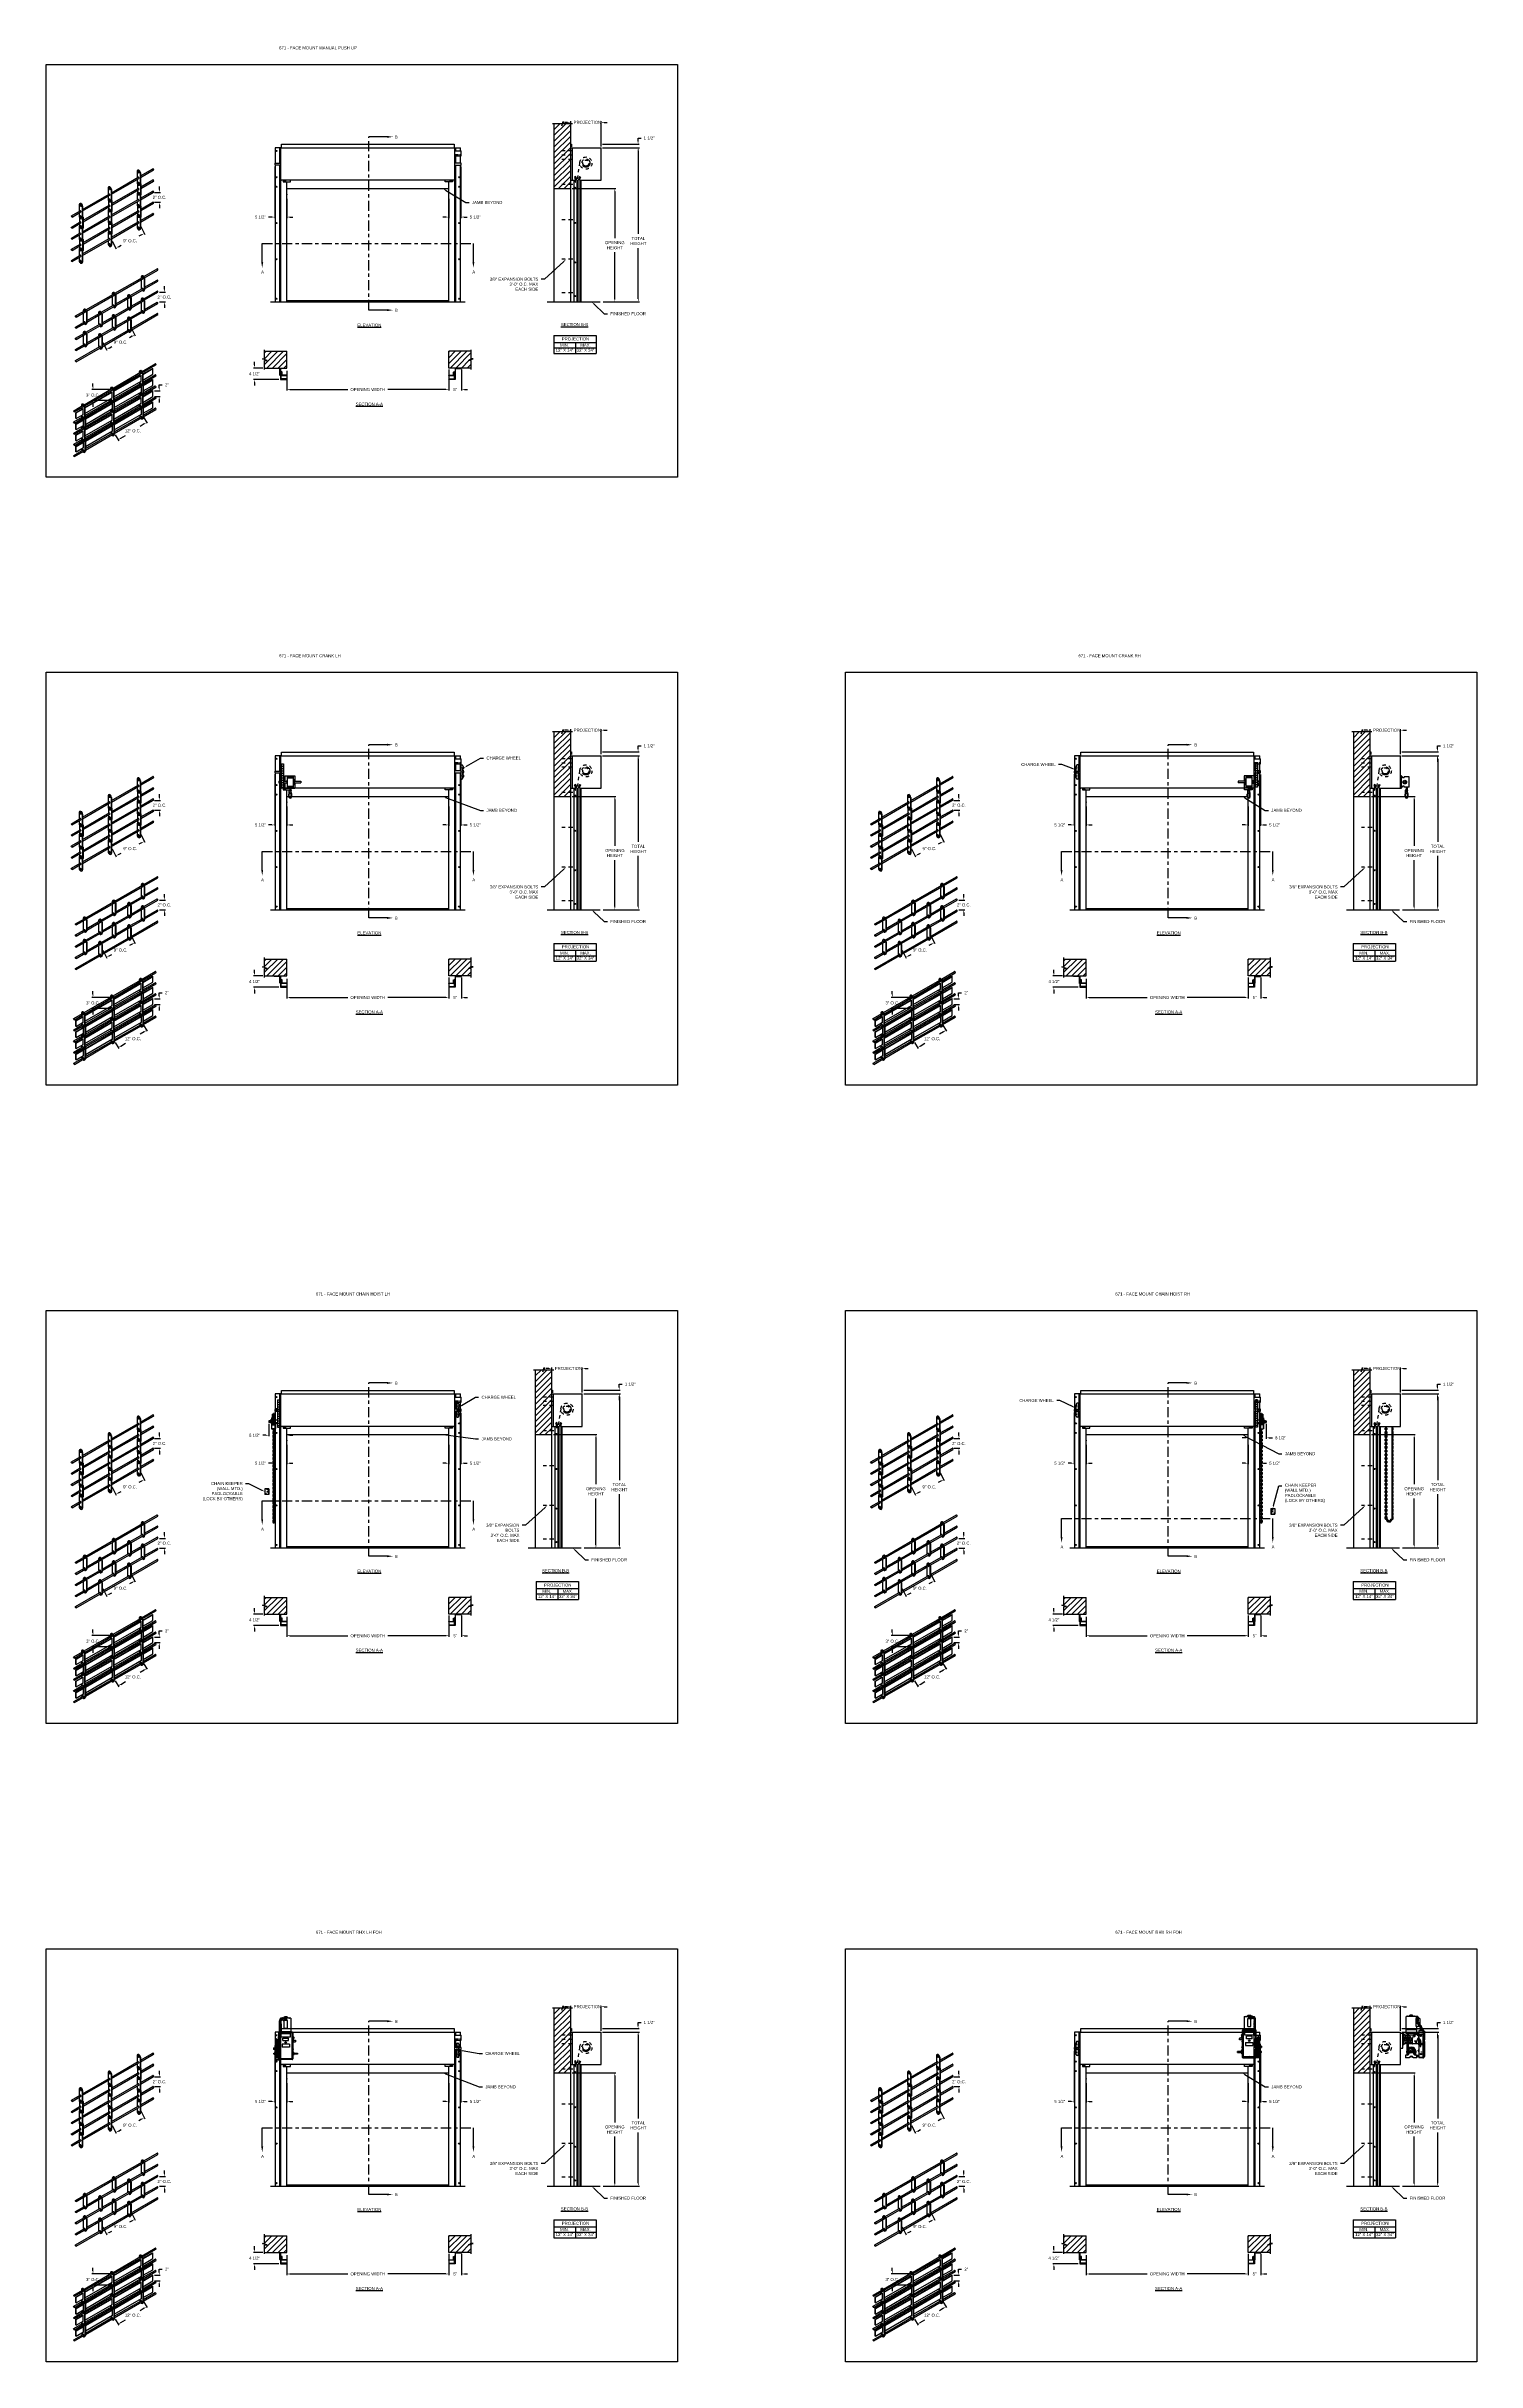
# Model space of a CAD drawing. Header units: inches. Extents: x 169.6 to 213.8, y 195 to 266.5.
import ezdxf
from ezdxf import colors
from ezdxf.entities.mleader import LeaderData, LeaderLine
from ezdxf.math import Vec2, Vec3

# ---------------------------------------------------------------- set-up
doc = ezdxf.new("R2010")
doc.units = ezdxf.units.IN
doc.header["$LTSCALE"] = 0.25
doc.header["$MEASUREMENT"] = 0
for name, pattern in [('CENTER', [2, 1.25, -0.25, 0.25, -0.25]), ('CENTER2', [1.125, 0.75, -0.125, 0.125, -0.125]), ('HIDDEN', [0.375, 0.25, -0.125])]:
    doc.linetypes.add(name, pattern=pattern)
for name, color, linetype in [('ANNOTATIONS', 1, 'Continuous'), ('CHAIN HOIST LH', 7, 'Continuous'), ('CHAIN HOIST RH', 7, 'Continuous'), ('CRANK LH', 7, 'Continuous'), ('CRANK RH', 7, 'Continuous'), ('DETAILS', 4, 'Continuous'), ('PUSH UP', 7, 'Continuous'), ('RHX LH F.O.H.', 7, 'Continuous'), ('RHX RH F.O.H.', 7, 'Continuous'), ('SECTION CUTS', 6, 'CENTER')]:
    doc.layers.add(name, color=color, linetype=linetype)
doc.styles.add('ARIAL', font='arial.ttf', dxfattribs={"height": 0.09375})
doc.styles.get("Standard").update_dxf_attribs({"font": 'romans.shx'})
doc.dimstyles.new('STANDARD$0', dxfattribs={"dimtxt": 0.09375, "dimasz": 0.09375, "dimexe": 0.03125, "dimexo": 0.046875, "dimgap": 0.09, "dimtad": 0, "dimtih": 1, "dimtoh": 1, "dimdec": 4, "dimzin": 0, "dimdsep": 46, "dimtxsty": 'ARIAL', "dimcen": 0.09, "dimadec": 0, "dimazin": 0, "dimtfac": 1, "dimtdec": 4, "dimtofl": 0, "dimtmove": 0, "dimatfit": 1, "dimfxl": 1, "dimtolj": 1, "dimtzin": 0, "dimarcsym": 0})
pattern_1 = [(45, (-16.66299, 0), (-0.08838835, 0.08838835), [])]
pattern_2 = [(45, (-16.66299, -18.75022), (-0.08838835, 0.08838835), [])]
pattern_3 = [(45, (8.0003, -18.75022), (-0.08838835, 0.08838835), [])]
pattern_4 = [(45, (-16.66299, -38.43853), (-0.08838835, 0.08838835), [])]
pattern_5 = [(45, (8.0003, -38.43853), (-0.08838835, 0.08838835), [])]
pattern_6 = [(45, (-16.66299, -58.12684), (-0.08838835, 0.08838835), [])]
pattern_7 = [(45, (8.0003, -58.12684), (-0.08838835, 0.08838835), [])]

# ---------------------------------------------------------------- blocks, each defined once
blk = doc.blocks.new('*D1')
at = {"layer": 'ANNOTATIONS', "color": 0, "lineweight": -2, "transparency": 16777216}
for p, q in [((176.668, 262.764), (176.668, 261.171)), ((177.04, 261.768), (177.04, 261.171)), ((176.574, 261.202), (176.48, 261.202)), ((177.134, 261.202), (177.228, 261.202))]:
    blk.add_line(p, q, dxfattribs=at)
at = {"layer": 'ANNOTATIONS', "color": 0, "transparency": 16777216}
for points in [[(176.574, 261.218), (176.574, 261.186), (176.668, 261.202)], [(177.134, 261.218), (177.134, 261.186), (177.04, 261.202)]]:
    blk.add_solid(points, dxfattribs=at)
at = {"layer": 'defpoints', "color": 0, "transparency": 16777216}
for p in [(176.668, 262.811), (177.04, 261.815), (176.668, 261.202)]:
    blk.add_point(p, dxfattribs=at)
at = {"layer": 'ANNOTATIONS', "color": 0, "transparency": 16777216, "insert": (176.227, 261.202), "char_height": 0.0938, "attachment_point": 5, "style": 'ARIAL'}
blk.add_mtext('\\A1;5 1/2"', dxfattribs=at)
blk = doc.blocks.new('*D2')
at = {"layer": 'ANNOTATIONS', "color": 0, "lineweight": -2, "transparency": 16777216}
for p, q in [((182.415, 262.759), (182.415, 261.171)), ((182.04, 261.768), (182.04, 261.171)), ((181.947, 261.202), (181.853, 261.202)), ((182.509, 261.202), (182.603, 261.202))]:
    blk.add_line(p, q, dxfattribs=at)
at = {"layer": 'ANNOTATIONS', "color": 0, "transparency": 16777216}
for points in [[(181.947, 261.218), (181.947, 261.186), (182.04, 261.202)], [(182.509, 261.218), (182.509, 261.186), (182.415, 261.202)]]:
    blk.add_solid(points, dxfattribs=at)
at = {"layer": 'defpoints', "color": 0, "transparency": 16777216}
for p in [(182.415, 262.806), (182.04, 261.815), (182.04, 261.202)]:
    blk.add_point(p, dxfattribs=at)
at = {"layer": 'ANNOTATIONS', "color": 0, "transparency": 16777216, "insert": (182.856, 261.202), "char_height": 0.0938, "attachment_point": 5, "style": 'ARIAL'}
blk.add_mtext('\\A1;5 1/2"', dxfattribs=at)
blk = doc.blocks.new('*D3')
at = {"layer": 'ANNOTATIONS', "color": 0, "lineweight": -2, "transparency": 16777216}
for p, q in [((176.306, 256.546), (176.013, 256.546)), ((176.044, 256.639), (176.044, 256.733)), ((176.798, 256.194), (176.013, 256.194)), ((176.044, 256.1), (176.044, 256.006))]:
    blk.add_line(p, q, dxfattribs=at)
at = {"layer": 'ANNOTATIONS', "color": 0, "transparency": 16777216}
for points in [[(176.029, 256.639), (176.06, 256.639), (176.044, 256.546)], [(176.029, 256.1), (176.06, 256.1), (176.044, 256.194)]]:
    blk.add_solid(points, dxfattribs=at)
at = {"layer": 'defpoints', "color": 0, "transparency": 16777216}
for p in [(176.353, 256.546), (176.044, 256.194), (176.845, 256.194)]:
    blk.add_point(p, dxfattribs=at)
at = {"layer": 'ANNOTATIONS', "color": 0, "transparency": 16777216, "insert": (176.044, 256.37), "char_height": 0.0938, "attachment_point": 5, "style": 'ARIAL'}
blk.add_mtext('\\A1;4 1/2"', dxfattribs=at)
blk = doc.blocks.new('*D4')
at = {"layer": 'ANNOTATIONS', "color": 0, "lineweight": -2, "transparency": 16777216}
for p, q in [((182.04, 256.499), (182.04, 255.848)), ((182.431, 256.499), (182.431, 255.848)), ((181.947, 255.88), (181.853, 255.88)), ((182.525, 255.88), (182.619, 255.88))]:
    blk.add_line(p, q, dxfattribs=at)
at = {"layer": 'ANNOTATIONS', "color": 0, "transparency": 16777216}
for points in [[(181.947, 255.895), (181.947, 255.864), (182.04, 255.88)], [(182.525, 255.895), (182.525, 255.864), (182.431, 255.88)]]:
    blk.add_solid(points, dxfattribs=at)
at = {"layer": 'defpoints', "color": 0, "transparency": 16777216}
for p in [(182.04, 256.546), (182.431, 256.546), (182.431, 255.88)]:
    blk.add_point(p, dxfattribs=at)
at = {"layer": 'ANNOTATIONS', "color": 0, "transparency": 16777216, "insert": (182.236, 255.88), "char_height": 0.0938, "attachment_point": 5, "style": 'ARIAL'}
blk.add_mtext('\\A1;5"', dxfattribs=at)
blk = doc.blocks.new('*D5')
at = {"layer": 'ANNOTATIONS', "color": 0, "lineweight": -2, "transparency": 16777216}
for p, q in [((185.706, 264.124), (185.612, 264.124)), ((185.8, 263.499), (185.8, 264.156)), ((186.737, 263.384), (186.737, 264.156)), ((186.831, 264.124), (186.925, 264.124))]:
    blk.add_line(p, q, dxfattribs=at)
at = {"layer": 'ANNOTATIONS', "color": 0, "transparency": 16777216}
for points in [[(185.706, 264.14), (185.706, 264.109), (185.8, 264.124)], [(186.831, 264.14), (186.831, 264.109), (186.737, 264.124)]]:
    blk.add_solid(points, dxfattribs=at)
at = {"layer": 'defpoints', "color": 0, "transparency": 16777216}
for p in [(186.737, 264.124), (185.8, 263.452), (186.737, 263.337)]:
    blk.add_point(p, dxfattribs=at)
at = {"layer": 'ANNOTATIONS', "color": 0, "transparency": 16777216, "insert": (186.313, 264.124), "char_height": 0.09375, "attachment_point": 5, "style": 'ARIAL'}
blk.add_mtext('\\A1;PROJECTION', dxfattribs=at)
blk = doc.blocks.new('*D6')
at = {"layer": 'ANNOTATIONS', "color": 0, "lineweight": -2, "transparency": 16777216}
for p, q in [((187.879, 263.546), (187.879, 263.64)), ((187.879, 263.64), (187.972, 263.64)), ((186.784, 263.452), (187.91, 263.452)), ((186.784, 263.337), (187.91, 263.337)), ((187.879, 263.243), (187.879, 263.15))]:
    blk.add_line(p, q, dxfattribs=at)
at = {"layer": 'ANNOTATIONS', "color": 0, "transparency": 16777216}
for points in [[(187.863, 263.546), (187.894, 263.546), (187.879, 263.452)], [(187.863, 263.243), (187.894, 263.243), (187.879, 263.337)]]:
    blk.add_solid(points, dxfattribs=at)
at = {"layer": 'defpoints', "color": 0, "transparency": 16777216}
for p in [(186.737, 263.452), (186.737, 263.337), (187.879, 263.452)]:
    blk.add_point(p, dxfattribs=at)
at = {"layer": 'ANNOTATIONS', "color": 0, "transparency": 16777216, "insert": (188.221, 263.64), "char_height": 0.0938, "attachment_point": 5, "style": 'ARIAL'}
blk.add_mtext('\\A1;1 1/2"', dxfattribs=at)
blk = doc.blocks.new('*D7')
at = {"layer": 'ANNOTATIONS', "color": 0, "lineweight": -2, "transparency": 16777216}
for p, q in [((185.847, 262.084), (187.192, 262.084)), ((187.161, 261.99), (187.161, 260.553)), ((187.161, 258.681), (187.161, 260.118)), ((186.8, 258.587), (187.192, 258.587))]:
    blk.add_line(p, q, dxfattribs=at)
at = {"layer": 'ANNOTATIONS', "color": 0, "transparency": 16777216}
for points in [[(187.145, 261.99), (187.177, 261.99), (187.161, 262.084)], [(187.145, 258.681), (187.177, 258.681), (187.161, 258.587)]]:
    blk.add_solid(points, dxfattribs=at)
at = {"layer": 'defpoints', "color": 0, "transparency": 16777216}
for p in [(185.8, 262.084), (187.161, 262.084), (186.753, 258.587)]:
    blk.add_point(p, dxfattribs=at)
at = {"layer": 'ANNOTATIONS', "color": 0, "transparency": 16777216, "insert": (187.161, 260.335), "char_height": 0.09375, "attachment_point": 5, "style": 'ARIAL'}
blk.add_mtext('\\A1;OPENING \\PHEIGHT', dxfattribs=at)
blk = doc.blocks.new('*D8')
at = {"layer": 'ANNOTATIONS', "color": 0, "lineweight": -2, "transparency": 16777216}
for p, q in [((186.784, 263.337), (187.918, 263.337)), ((187.886, 263.243), (187.886, 260.68)), ((187.886, 258.681), (187.886, 260.245)), ((186.8, 258.587), (187.918, 258.587))]:
    blk.add_line(p, q, dxfattribs=at)
at = {"layer": 'ANNOTATIONS', "color": 0, "transparency": 16777216}
for points in [[(187.871, 263.243), (187.902, 263.243), (187.886, 263.337)], [(187.871, 258.681), (187.902, 258.681), (187.886, 258.587)]]:
    blk.add_solid(points, dxfattribs=at)
at = {"layer": 'defpoints', "color": 0, "transparency": 16777216}
for p in [(186.737, 263.337), (186.753, 258.587), (187.886, 258.587)]:
    blk.add_point(p, dxfattribs=at)
at = {"layer": 'ANNOTATIONS', "color": 0, "transparency": 16777216, "insert": (187.886, 260.462), "char_height": 0.0938, "attachment_point": 5, "style": 'ARIAL'}
blk.add_mtext('\\A1;TOTAL\\PHEIGHT', dxfattribs=at)
blk = doc.blocks.new('*D9')
at = {"layer": 'ANNOTATIONS', "color": 0, "lineweight": -2, "transparency": 16777216}
for p, q in [((177.04, 256.46), (177.04, 255.848)), ((177.134, 255.88), (178.924, 255.88)), ((181.947, 255.88), (180.157, 255.88)), ((182.04, 255.926), (182.04, 255.911))]:
    blk.add_line(p, q, dxfattribs=at)
at = {"layer": 'ANNOTATIONS', "color": 0, "transparency": 16777216}
for points in [[(177.134, 255.895), (177.134, 255.864), (177.04, 255.88)], [(181.947, 255.895), (181.947, 255.864), (182.04, 255.88)]]:
    blk.add_solid(points, dxfattribs=at)
at = {"layer": 'defpoints', "color": 0, "transparency": 16777216}
for p in [(177.04, 256.507), (182.04, 255.88), (182.04, 255.88)]:
    blk.add_point(p, dxfattribs=at)
at = {"layer": 'ANNOTATIONS', "color": 0, "transparency": 16777216, "insert": (179.54, 255.88), "char_height": 0.09375, "attachment_point": 5, "style": 'ARIAL'}
blk.add_mtext('\\A1;OPENING WIDTH', dxfattribs=at)
blk = doc.blocks.new('*D14')
at = {"layer": 'ANNOTATIONS', "color": 0, "lineweight": -2, "transparency": 16777216}
for p, q in [((176.668, 244.014), (176.668, 242.42)), ((177.04, 243.018), (177.04, 242.42)), ((176.574, 242.452), (176.48, 242.452)), ((177.134, 242.452), (177.228, 242.452))]:
    blk.add_line(p, q, dxfattribs=at)
at = {"layer": 'ANNOTATIONS', "color": 0, "transparency": 16777216}
for points in [[(176.574, 242.467), (176.574, 242.436), (176.668, 242.452)], [(177.134, 242.467), (177.134, 242.436), (177.04, 242.452)]]:
    blk.add_solid(points, dxfattribs=at)
at = {"layer": 'defpoints', "color": 0, "transparency": 16777216}
for p in [(176.668, 244.061), (177.04, 243.065), (176.668, 242.452)]:
    blk.add_point(p, dxfattribs=at)
at = {"layer": 'ANNOTATIONS', "color": 0, "transparency": 16777216, "insert": (176.227, 242.452), "char_height": 0.0938, "attachment_point": 5, "style": 'ARIAL'}
blk.add_mtext('\\A1;5 1/2"', dxfattribs=at)
blk = doc.blocks.new('*D15')
at = {"layer": 'ANNOTATIONS', "color": 0, "lineweight": -2, "transparency": 16777216}
for p, q in [((182.415, 244.009), (182.415, 242.42)), ((182.04, 243.018), (182.04, 242.42)), ((181.947, 242.452), (181.853, 242.452)), ((182.509, 242.452), (182.603, 242.452))]:
    blk.add_line(p, q, dxfattribs=at)
at = {"layer": 'ANNOTATIONS', "color": 0, "transparency": 16777216}
for points in [[(181.947, 242.467), (181.947, 242.436), (182.04, 242.452)], [(182.509, 242.467), (182.509, 242.436), (182.415, 242.452)]]:
    blk.add_solid(points, dxfattribs=at)
at = {"layer": 'defpoints', "color": 0, "transparency": 16777216}
for p in [(182.415, 244.056), (182.04, 243.065), (182.04, 242.452)]:
    blk.add_point(p, dxfattribs=at)
at = {"layer": 'ANNOTATIONS', "color": 0, "transparency": 16777216, "insert": (182.856, 242.452), "char_height": 0.0938, "attachment_point": 5, "style": 'ARIAL'}
blk.add_mtext('\\A1;5 1/2"', dxfattribs=at)
blk = doc.blocks.new('*D10')
at = {"layer": 'ANNOTATIONS', "color": 0, "lineweight": -2, "transparency": 16777216}
for p, q in [((176.044, 237.889), (176.044, 237.983)), ((176.306, 237.795), (176.013, 237.795)), ((176.798, 237.444), (176.013, 237.444)), ((176.044, 237.35), (176.044, 237.256))]:
    blk.add_line(p, q, dxfattribs=at)
at = {"layer": 'ANNOTATIONS', "color": 0, "transparency": 16777216}
for points in [[(176.029, 237.889), (176.06, 237.889), (176.044, 237.795)], [(176.029, 237.35), (176.06, 237.35), (176.044, 237.444)]]:
    blk.add_solid(points, dxfattribs=at)
at = {"layer": 'defpoints', "color": 0, "transparency": 16777216}
for p in [(176.044, 237.444), (176.353, 237.795), (176.845, 237.444)]:
    blk.add_point(p, dxfattribs=at)
at = {"layer": 'ANNOTATIONS', "color": 0, "transparency": 16777216, "insert": (176.044, 237.62), "char_height": 0.0938, "attachment_point": 5, "style": 'ARIAL'}
blk.add_mtext('\\A1;4 1/2"', dxfattribs=at)
blk = doc.blocks.new('*D11')
at = {"layer": 'ANNOTATIONS', "color": 0, "lineweight": -2, "transparency": 16777216}
for p, q in [((181.947, 237.129), (181.853, 237.129)), ((182.04, 237.749), (182.04, 237.098)), ((182.431, 237.749), (182.431, 237.098)), ((182.525, 237.129), (182.619, 237.129))]:
    blk.add_line(p, q, dxfattribs=at)
at = {"layer": 'ANNOTATIONS', "color": 0, "transparency": 16777216}
for points in [[(181.947, 237.145), (181.947, 237.114), (182.04, 237.129)], [(182.525, 237.145), (182.525, 237.114), (182.431, 237.129)]]:
    blk.add_solid(points, dxfattribs=at)
at = {"layer": 'defpoints', "color": 0, "transparency": 16777216}
for p in [(182.04, 237.795), (182.431, 237.795), (182.431, 237.129)]:
    blk.add_point(p, dxfattribs=at)
at = {"layer": 'ANNOTATIONS', "color": 0, "transparency": 16777216, "insert": (182.236, 237.129), "char_height": 0.0938, "attachment_point": 5, "style": 'ARIAL'}
blk.add_mtext('\\A1;5"', dxfattribs=at)
blk = doc.blocks.new('*D12')
at = {"layer": 'ANNOTATIONS', "color": 0, "lineweight": -2, "transparency": 16777216}
for p, q in [((185.706, 245.374), (185.612, 245.374)), ((185.8, 244.749), (185.8, 245.405)), ((186.737, 244.634), (186.737, 245.405)), ((186.831, 245.374), (186.925, 245.374))]:
    blk.add_line(p, q, dxfattribs=at)
at = {"layer": 'ANNOTATIONS', "color": 0, "transparency": 16777216}
for points in [[(185.706, 245.39), (185.706, 245.359), (185.8, 245.374)], [(186.831, 245.39), (186.831, 245.359), (186.737, 245.374)]]:
    blk.add_solid(points, dxfattribs=at)
at = {"layer": 'defpoints', "color": 0, "transparency": 16777216}
for p in [(186.737, 245.374), (185.8, 244.702), (186.737, 244.587)]:
    blk.add_point(p, dxfattribs=at)
at = {"layer": 'ANNOTATIONS', "color": 0, "transparency": 16777216, "insert": (186.313, 245.374), "char_height": 0.09375, "attachment_point": 5, "style": 'ARIAL'}
blk.add_mtext('\\A1;PROJECTION', dxfattribs=at)
blk = doc.blocks.new('*D13')
at = {"layer": 'ANNOTATIONS', "color": 0, "lineweight": -2, "transparency": 16777216}
for p, q in [((186.784, 244.702), (187.91, 244.702)), ((186.784, 244.587), (187.91, 244.587)), ((187.879, 244.796), (187.879, 244.889)), ((187.879, 244.889), (187.972, 244.889)), ((187.879, 244.493), (187.879, 244.399))]:
    blk.add_line(p, q, dxfattribs=at)
at = {"layer": 'ANNOTATIONS', "color": 0, "transparency": 16777216}
for points in [[(187.863, 244.796), (187.894, 244.796), (187.879, 244.702)], [(187.863, 244.493), (187.894, 244.493), (187.879, 244.587)]]:
    blk.add_solid(points, dxfattribs=at)
at = {"layer": 'defpoints', "color": 0, "transparency": 16777216}
for p in [(186.737, 244.702), (186.737, 244.587), (187.879, 244.702)]:
    blk.add_point(p, dxfattribs=at)
at = {"layer": 'ANNOTATIONS', "color": 0, "transparency": 16777216, "insert": (188.221, 244.889), "char_height": 0.0938, "attachment_point": 5, "style": 'ARIAL'}
blk.add_mtext('\\A1;1 1/2"', dxfattribs=at)
blk = doc.blocks.new('*D16')
at = {"layer": 'ANNOTATIONS', "color": 0, "lineweight": -2, "transparency": 16777216}
for p, q in [((185.847, 243.333), (187.192, 243.333)), ((187.161, 243.24), (187.161, 241.803)), ((187.161, 239.931), (187.161, 241.368)), ((186.8, 239.837), (187.192, 239.837))]:
    blk.add_line(p, q, dxfattribs=at)
at = {"layer": 'ANNOTATIONS', "color": 0, "transparency": 16777216}
for points in [[(187.145, 243.24), (187.177, 243.24), (187.161, 243.333)], [(187.145, 239.931), (187.177, 239.931), (187.161, 239.837)]]:
    blk.add_solid(points, dxfattribs=at)
at = {"layer": 'defpoints', "color": 0, "transparency": 16777216}
for p in [(185.8, 243.333), (187.161, 243.333), (186.753, 239.837)]:
    blk.add_point(p, dxfattribs=at)
at = {"layer": 'ANNOTATIONS', "color": 0, "transparency": 16777216, "insert": (187.161, 241.585), "char_height": 0.09375, "attachment_point": 5, "style": 'ARIAL'}
blk.add_mtext('\\A1;OPENING \\PHEIGHT', dxfattribs=at)
blk = doc.blocks.new('*D17')
at = {"layer": 'ANNOTATIONS', "color": 0, "lineweight": -2, "transparency": 16777216}
for p, q in [((186.784, 244.587), (187.918, 244.587)), ((187.886, 244.493), (187.886, 241.929)), ((187.886, 239.931), (187.886, 241.494)), ((186.8, 239.837), (187.918, 239.837))]:
    blk.add_line(p, q, dxfattribs=at)
at = {"layer": 'ANNOTATIONS', "color": 0, "transparency": 16777216}
for points in [[(187.871, 244.493), (187.902, 244.493), (187.886, 244.587)], [(187.871, 239.931), (187.902, 239.931), (187.886, 239.837)]]:
    blk.add_solid(points, dxfattribs=at)
at = {"layer": 'defpoints', "color": 0, "transparency": 16777216}
for p in [(186.737, 244.587), (186.753, 239.837), (187.886, 239.837)]:
    blk.add_point(p, dxfattribs=at)
at = {"layer": 'ANNOTATIONS', "color": 0, "transparency": 16777216, "insert": (187.886, 241.712), "char_height": 0.0938, "attachment_point": 5, "style": 'ARIAL'}
blk.add_mtext('\\A1;TOTAL\\PHEIGHT', dxfattribs=at)
blk = doc.blocks.new('*D18')
at = {"layer": 'ANNOTATIONS', "color": 0, "lineweight": -2, "transparency": 16777216}
for p, q in [((177.04, 237.709), (177.04, 237.098)), ((177.134, 237.129), (178.924, 237.129)), ((181.947, 237.129), (180.157, 237.129)), ((182.04, 237.176), (182.04, 237.161))]:
    blk.add_line(p, q, dxfattribs=at)
at = {"layer": 'ANNOTATIONS', "color": 0, "transparency": 16777216}
for points in [[(177.134, 237.145), (177.134, 237.114), (177.04, 237.129)], [(181.947, 237.145), (181.947, 237.114), (182.04, 237.129)]]:
    blk.add_solid(points, dxfattribs=at)
at = {"layer": 'defpoints', "color": 0, "transparency": 16777216}
for p in [(177.04, 237.756), (182.04, 237.129), (182.04, 237.129)]:
    blk.add_point(p, dxfattribs=at)
at = {"layer": 'ANNOTATIONS', "color": 0, "transparency": 16777216, "insert": (179.54, 237.129), "char_height": 0.09375, "attachment_point": 5, "style": 'ARIAL'}
blk.add_mtext('\\A1;OPENING WIDTH', dxfattribs=at)
blk = doc.blocks.new('*D23')
at = {"layer": 'ANNOTATIONS', "color": 0, "lineweight": -2, "transparency": 16777216}
for p, q in [((201.331, 244.014), (201.331, 242.42)), ((201.704, 243.018), (201.704, 242.42)), ((201.237, 242.452), (201.144, 242.452)), ((201.797, 242.452), (201.891, 242.452))]:
    blk.add_line(p, q, dxfattribs=at)
at = {"layer": 'ANNOTATIONS', "color": 0, "transparency": 16777216}
for points in [[(201.237, 242.467), (201.237, 242.436), (201.331, 242.452)], [(201.797, 242.467), (201.797, 242.436), (201.704, 242.452)]]:
    blk.add_solid(points, dxfattribs=at)
at = {"layer": 'defpoints', "color": 0, "transparency": 16777216}
for p in [(201.331, 244.061), (201.704, 243.065), (201.331, 242.452)]:
    blk.add_point(p, dxfattribs=at)
at = {"layer": 'ANNOTATIONS', "color": 0, "transparency": 16777216, "insert": (200.89, 242.452), "char_height": 0.0938, "attachment_point": 5, "style": 'ARIAL'}
blk.add_mtext('\\A1;5 1/2"', dxfattribs=at)
blk = doc.blocks.new('*D24')
at = {"layer": 'ANNOTATIONS', "color": 0, "lineweight": -2, "transparency": 16777216}
for p, q in [((207.079, 244.009), (207.079, 242.42)), ((206.704, 243.018), (206.704, 242.42)), ((206.61, 242.452), (206.516, 242.452)), ((207.172, 242.452), (207.266, 242.452))]:
    blk.add_line(p, q, dxfattribs=at)
at = {"layer": 'ANNOTATIONS', "color": 0, "transparency": 16777216}
for points in [[(206.61, 242.467), (206.61, 242.436), (206.704, 242.452)], [(207.172, 242.467), (207.172, 242.436), (207.079, 242.452)]]:
    blk.add_solid(points, dxfattribs=at)
at = {"layer": 'defpoints', "color": 0, "transparency": 16777216}
for p in [(207.079, 244.056), (206.704, 243.065), (206.704, 242.452)]:
    blk.add_point(p, dxfattribs=at)
at = {"layer": 'ANNOTATIONS', "color": 0, "transparency": 16777216, "insert": (207.519, 242.452), "char_height": 0.0938, "attachment_point": 5, "style": 'ARIAL'}
blk.add_mtext('\\A1;5 1/2"', dxfattribs=at)
blk = doc.blocks.new('*D19')
at = {"layer": 'ANNOTATIONS', "color": 0, "lineweight": -2, "transparency": 16777216}
for p, q in [((200.708, 237.889), (200.708, 237.983)), ((200.969, 237.795), (200.677, 237.795)), ((201.461, 237.444), (200.677, 237.444)), ((200.708, 237.35), (200.708, 237.256))]:
    blk.add_line(p, q, dxfattribs=at)
at = {"layer": 'ANNOTATIONS', "color": 0, "transparency": 16777216}
for points in [[(200.692, 237.889), (200.723, 237.889), (200.708, 237.795)], [(200.692, 237.35), (200.723, 237.35), (200.708, 237.444)]]:
    blk.add_solid(points, dxfattribs=at)
at = {"layer": 'defpoints', "color": 0, "transparency": 16777216}
for p in [(200.708, 237.444), (201.016, 237.795), (201.508, 237.444)]:
    blk.add_point(p, dxfattribs=at)
at = {"layer": 'ANNOTATIONS', "color": 0, "transparency": 16777216, "insert": (200.708, 237.62), "char_height": 0.0938, "attachment_point": 5, "style": 'ARIAL'}
blk.add_mtext('\\A1;4 1/2"', dxfattribs=at)
blk = doc.blocks.new('*D20')
at = {"layer": 'ANNOTATIONS', "color": 0, "lineweight": -2, "transparency": 16777216}
for p, q in [((206.61, 237.129), (206.516, 237.129)), ((206.704, 237.749), (206.704, 237.098)), ((207.094, 237.749), (207.094, 237.098)), ((207.188, 237.129), (207.282, 237.129))]:
    blk.add_line(p, q, dxfattribs=at)
at = {"layer": 'ANNOTATIONS', "color": 0, "transparency": 16777216}
for points in [[(206.61, 237.145), (206.61, 237.114), (206.704, 237.129)], [(207.188, 237.145), (207.188, 237.114), (207.094, 237.129)]]:
    blk.add_solid(points, dxfattribs=at)
at = {"layer": 'defpoints', "color": 0, "transparency": 16777216}
for p in [(206.704, 237.795), (207.094, 237.795), (207.094, 237.129)]:
    blk.add_point(p, dxfattribs=at)
at = {"layer": 'ANNOTATIONS', "color": 0, "transparency": 16777216, "insert": (206.899, 237.129), "char_height": 0.0938, "attachment_point": 5, "style": 'ARIAL'}
blk.add_mtext('\\A1;5"', dxfattribs=at)
blk = doc.blocks.new('*D21')
at = {"layer": 'ANNOTATIONS', "color": 0, "lineweight": -2, "transparency": 16777216}
for p, q in [((210.369, 245.374), (210.276, 245.374)), ((210.463, 244.749), (210.463, 245.405)), ((211.401, 244.634), (211.401, 245.405)), ((211.494, 245.374), (211.588, 245.374))]:
    blk.add_line(p, q, dxfattribs=at)
at = {"layer": 'ANNOTATIONS', "color": 0, "transparency": 16777216}
for points in [[(210.369, 245.39), (210.369, 245.359), (210.463, 245.374)], [(211.494, 245.39), (211.494, 245.359), (211.401, 245.374)]]:
    blk.add_solid(points, dxfattribs=at)
at = {"layer": 'defpoints', "color": 0, "transparency": 16777216}
for p in [(211.401, 245.374), (210.463, 244.702), (211.401, 244.587)]:
    blk.add_point(p, dxfattribs=at)
at = {"layer": 'ANNOTATIONS', "color": 0, "transparency": 16777216, "insert": (210.976, 245.374), "char_height": 0.09375, "attachment_point": 5, "style": 'ARIAL'}
blk.add_mtext('\\A1;PROJECTION', dxfattribs=at)
blk = doc.blocks.new('*D22')
at = {"layer": 'ANNOTATIONS', "color": 0, "lineweight": -2, "transparency": 16777216}
for p, q in [((211.448, 244.702), (212.573, 244.702)), ((211.448, 244.587), (212.573, 244.587)), ((212.542, 244.796), (212.542, 244.889)), ((212.542, 244.889), (212.636, 244.889)), ((212.542, 244.493), (212.542, 244.399))]:
    blk.add_line(p, q, dxfattribs=at)
at = {"layer": 'ANNOTATIONS', "color": 0, "transparency": 16777216}
for points in [[(212.526, 244.796), (212.558, 244.796), (212.542, 244.702)], [(212.526, 244.493), (212.558, 244.493), (212.542, 244.587)]]:
    blk.add_solid(points, dxfattribs=at)
at = {"layer": 'defpoints', "color": 0, "transparency": 16777216}
for p in [(211.401, 244.702), (211.401, 244.587), (212.542, 244.702)]:
    blk.add_point(p, dxfattribs=at)
at = {"layer": 'ANNOTATIONS', "color": 0, "transparency": 16777216, "insert": (212.884, 244.889), "char_height": 0.0938, "attachment_point": 5, "style": 'ARIAL'}
blk.add_mtext('\\A1;1 1/2"', dxfattribs=at)
blk = doc.blocks.new('*D25')
at = {"layer": 'ANNOTATIONS', "color": 0, "lineweight": -2, "transparency": 16777216}
for p, q in [((210.51, 243.333), (211.855, 243.333)), ((211.824, 243.24), (211.824, 241.803)), ((211.824, 239.931), (211.824, 241.368)), ((211.463, 239.837), (211.855, 239.837))]:
    blk.add_line(p, q, dxfattribs=at)
at = {"layer": 'ANNOTATIONS', "color": 0, "transparency": 16777216}
for points in [[(211.809, 243.24), (211.84, 243.24), (211.824, 243.333)], [(211.809, 239.931), (211.84, 239.931), (211.824, 239.837)]]:
    blk.add_solid(points, dxfattribs=at)
at = {"layer": 'defpoints', "color": 0, "transparency": 16777216}
for p in [(210.463, 243.333), (211.824, 243.333), (211.416, 239.837)]:
    blk.add_point(p, dxfattribs=at)
at = {"layer": 'ANNOTATIONS', "color": 0, "transparency": 16777216, "insert": (211.824, 241.585), "char_height": 0.09375, "attachment_point": 5, "style": 'ARIAL'}
blk.add_mtext('\\A1;OPENING \\PHEIGHT', dxfattribs=at)
blk = doc.blocks.new('*D26')
at = {"layer": 'ANNOTATIONS', "color": 0, "lineweight": -2, "transparency": 16777216}
for p, q in [((211.448, 244.587), (212.581, 244.587)), ((212.55, 244.493), (212.55, 241.929)), ((212.55, 239.931), (212.55, 241.494)), ((211.463, 239.837), (212.581, 239.837))]:
    blk.add_line(p, q, dxfattribs=at)
at = {"layer": 'ANNOTATIONS', "color": 0, "transparency": 16777216}
for points in [[(212.534, 244.493), (212.565, 244.493), (212.55, 244.587)], [(212.534, 239.931), (212.565, 239.931), (212.55, 239.837)]]:
    blk.add_solid(points, dxfattribs=at)
at = {"layer": 'defpoints', "color": 0, "transparency": 16777216}
for p in [(211.401, 244.587), (211.416, 239.837), (212.55, 239.837)]:
    blk.add_point(p, dxfattribs=at)
at = {"layer": 'ANNOTATIONS', "color": 0, "transparency": 16777216, "insert": (212.55, 241.712), "char_height": 0.0938, "attachment_point": 5, "style": 'ARIAL'}
blk.add_mtext('\\A1;TOTAL\\PHEIGHT', dxfattribs=at)
blk = doc.blocks.new('*D27')
at = {"layer": 'ANNOTATIONS', "color": 0, "lineweight": -2, "transparency": 16777216}
for p, q in [((201.704, 237.709), (201.704, 237.098)), ((201.797, 237.129), (203.587, 237.129)), ((206.61, 237.129), (204.82, 237.129)), ((206.704, 237.176), (206.704, 237.161))]:
    blk.add_line(p, q, dxfattribs=at)
at = {"layer": 'ANNOTATIONS', "color": 0, "transparency": 16777216}
for points in [[(201.797, 237.145), (201.797, 237.114), (201.704, 237.129)], [(206.61, 237.145), (206.61, 237.114), (206.704, 237.129)]]:
    blk.add_solid(points, dxfattribs=at)
at = {"layer": 'defpoints', "color": 0, "transparency": 16777216}
for p in [(201.704, 237.756), (206.704, 237.129), (206.704, 237.129)]:
    blk.add_point(p, dxfattribs=at)
at = {"layer": 'ANNOTATIONS', "color": 0, "transparency": 16777216, "insert": (204.204, 237.129), "char_height": 0.09375, "attachment_point": 5, "style": 'ARIAL'}
blk.add_mtext('\\A1;OPENING WIDTH', dxfattribs=at)
blk = doc.blocks.new('*D28')
at = {"layer": 'ANNOTATIONS', "color": 0, "lineweight": -2, "transparency": 16777216}
for p, q in [((176.392, 223.625), (176.298, 223.625)), ((176.485, 223.975), (176.485, 223.594)), ((177.04, 223.524), (177.04, 223.656)), ((177.134, 223.625), (177.228, 223.625))]:
    blk.add_line(p, q, dxfattribs=at)
at = {"layer": 'ANNOTATIONS', "color": 0, "transparency": 16777216}
for points in [[(176.392, 223.64), (176.392, 223.609), (176.485, 223.625)], [(177.134, 223.64), (177.134, 223.609), (177.04, 223.625)]]:
    blk.add_solid(points, dxfattribs=at)
at = {"layer": 'defpoints', "color": 0, "transparency": 16777216}
for p in [(176.485, 224.022), (176.485, 223.625), (177.04, 223.477)]:
    blk.add_point(p, dxfattribs=at)
at = {"layer": 'ANNOTATIONS', "color": 0, "transparency": 16777216, "insert": (176.045, 223.625), "char_height": 0.0938, "attachment_point": 5, "style": 'ARIAL'}
blk.add_mtext('\\A1;8 1/2"', dxfattribs=at)
blk = doc.blocks.new('*D33')
at = {"layer": 'ANNOTATIONS', "color": 0, "lineweight": -2, "transparency": 16777216}
for p, q in [((176.668, 224.326), (176.668, 222.732)), ((177.04, 223.33), (177.04, 222.732)), ((176.574, 222.763), (176.48, 222.763)), ((177.134, 222.763), (177.228, 222.763))]:
    blk.add_line(p, q, dxfattribs=at)
at = {"layer": 'ANNOTATIONS', "color": 0, "transparency": 16777216}
for points in [[(176.574, 222.779), (176.574, 222.748), (176.668, 222.763)], [(177.134, 222.779), (177.134, 222.748), (177.04, 222.763)]]:
    blk.add_solid(points, dxfattribs=at)
at = {"layer": 'defpoints', "color": 0, "transparency": 16777216}
for p in [(176.668, 224.373), (177.04, 223.377), (176.668, 222.763)]:
    blk.add_point(p, dxfattribs=at)
at = {"layer": 'ANNOTATIONS', "color": 0, "transparency": 16777216, "insert": (176.227, 222.763), "char_height": 0.0938, "attachment_point": 5, "style": 'ARIAL'}
blk.add_mtext('\\A1;5 1/2"', dxfattribs=at)
blk = doc.blocks.new('*D34')
at = {"layer": 'ANNOTATIONS', "color": 0, "lineweight": -2, "transparency": 16777216}
for p, q in [((182.415, 224.32), (182.415, 222.732)), ((182.04, 223.33), (182.04, 222.732)), ((181.947, 222.763), (181.853, 222.763)), ((182.509, 222.763), (182.603, 222.763))]:
    blk.add_line(p, q, dxfattribs=at)
at = {"layer": 'ANNOTATIONS', "color": 0, "transparency": 16777216}
for points in [[(181.947, 222.779), (181.947, 222.748), (182.04, 222.763)], [(182.509, 222.779), (182.509, 222.748), (182.415, 222.763)]]:
    blk.add_solid(points, dxfattribs=at)
at = {"layer": 'defpoints', "color": 0, "transparency": 16777216}
for p in [(182.415, 224.367), (182.04, 223.377), (182.04, 222.763)]:
    blk.add_point(p, dxfattribs=at)
at = {"layer": 'ANNOTATIONS', "color": 0, "transparency": 16777216, "insert": (182.856, 222.763), "char_height": 0.0938, "attachment_point": 5, "style": 'ARIAL'}
blk.add_mtext('\\A1;5 1/2"', dxfattribs=at)
blk = doc.blocks.new('*D29')
at = {"layer": 'ANNOTATIONS', "color": 0, "lineweight": -2, "transparency": 16777216}
for p, q in [((176.306, 218.107), (176.013, 218.107)), ((176.044, 218.201), (176.044, 218.295)), ((176.798, 217.755), (176.013, 217.755)), ((176.044, 217.662), (176.044, 217.568))]:
    blk.add_line(p, q, dxfattribs=at)
at = {"layer": 'ANNOTATIONS', "color": 0, "transparency": 16777216}
for points in [[(176.029, 218.201), (176.06, 218.201), (176.044, 218.107)], [(176.029, 217.662), (176.06, 217.662), (176.044, 217.755)]]:
    blk.add_solid(points, dxfattribs=at)
at = {"layer": 'defpoints', "color": 0, "transparency": 16777216}
for p in [(176.353, 218.107), (176.044, 217.755), (176.845, 217.755)]:
    blk.add_point(p, dxfattribs=at)
at = {"layer": 'ANNOTATIONS', "color": 0, "transparency": 16777216, "insert": (176.044, 217.931), "char_height": 0.0938, "attachment_point": 5, "style": 'ARIAL'}
blk.add_mtext('\\A1;4 1/2"', dxfattribs=at)
blk = doc.blocks.new('*D30')
at = {"layer": 'ANNOTATIONS', "color": 0, "lineweight": -2, "transparency": 16777216}
for p, q in [((182.04, 218.06), (182.04, 217.41)), ((182.431, 218.06), (182.431, 217.41)), ((181.947, 217.441), (181.853, 217.441)), ((182.525, 217.441), (182.619, 217.441))]:
    blk.add_line(p, q, dxfattribs=at)
at = {"layer": 'ANNOTATIONS', "color": 0, "transparency": 16777216}
for points in [[(181.947, 217.457), (181.947, 217.425), (182.04, 217.441)], [(182.525, 217.457), (182.525, 217.425), (182.431, 217.441)]]:
    blk.add_solid(points, dxfattribs=at)
at = {"layer": 'defpoints', "color": 0, "transparency": 16777216}
for p in [(182.04, 218.107), (182.431, 218.107), (182.431, 217.441)]:
    blk.add_point(p, dxfattribs=at)
at = {"layer": 'ANNOTATIONS', "color": 0, "transparency": 16777216, "insert": (182.236, 217.441), "char_height": 0.0938, "attachment_point": 5, "style": 'ARIAL'}
blk.add_mtext('\\A1;5"', dxfattribs=at)
blk = doc.blocks.new('*D31')
at = {"layer": 'ANNOTATIONS', "color": 0, "lineweight": -2, "transparency": 16777216}
for p, q in [((185.217, 225.06), (185.217, 225.717)), ((186.154, 224.945), (186.154, 225.717)), ((185.123, 225.686), (185.029, 225.686)), ((186.248, 225.686), (186.342, 225.686))]:
    blk.add_line(p, q, dxfattribs=at)
at = {"layer": 'ANNOTATIONS', "color": 0, "transparency": 16777216}
for points in [[(185.123, 225.701), (185.123, 225.67), (185.217, 225.686)], [(186.248, 225.701), (186.248, 225.67), (186.154, 225.686)]]:
    blk.add_solid(points, dxfattribs=at)
at = {"layer": 'defpoints', "color": 0, "transparency": 16777216}
for p in [(185.217, 225.014), (186.154, 225.686), (186.154, 224.899)]:
    blk.add_point(p, dxfattribs=at)
at = {"layer": 'ANNOTATIONS', "color": 0, "transparency": 16777216, "insert": (185.73, 225.686), "char_height": 0.09375, "attachment_point": 5, "style": 'ARIAL'}
blk.add_mtext('\\A1;PROJECTION', dxfattribs=at)
blk = doc.blocks.new('*D32')
at = {"layer": 'ANNOTATIONS', "color": 0, "lineweight": -2, "transparency": 16777216}
for p, q in [((186.201, 225.014), (187.327, 225.014)), ((187.296, 225.107), (187.296, 225.201)), ((187.296, 225.201), (187.389, 225.201)), ((186.201, 224.899), (187.327, 224.899)), ((187.296, 224.805), (187.296, 224.711))]:
    blk.add_line(p, q, dxfattribs=at)
at = {"layer": 'ANNOTATIONS', "color": 0, "transparency": 16777216}
for points in [[(187.28, 225.107), (187.311, 225.107), (187.296, 225.014)], [(187.28, 224.805), (187.311, 224.805), (187.296, 224.899)]]:
    blk.add_solid(points, dxfattribs=at)
at = {"layer": 'defpoints', "color": 0, "transparency": 16777216}
for p in [(186.154, 225.014), (187.296, 225.014), (186.154, 224.899)]:
    blk.add_point(p, dxfattribs=at)
at = {"layer": 'ANNOTATIONS', "color": 0, "transparency": 16777216, "insert": (187.638, 225.201), "char_height": 0.0938, "attachment_point": 5, "style": 'ARIAL'}
blk.add_mtext('\\A1;1 1/2"', dxfattribs=at)
blk = doc.blocks.new('*D35')
at = {"layer": 'ANNOTATIONS', "color": 0, "lineweight": -2, "transparency": 16777216}
for p, q in [((185.264, 223.645), (186.609, 223.645)), ((186.578, 223.551), (186.578, 222.114)), ((186.578, 220.242), (186.578, 221.679)), ((186.217, 220.149), (186.609, 220.149))]:
    blk.add_line(p, q, dxfattribs=at)
at = {"layer": 'ANNOTATIONS', "color": 0, "transparency": 16777216}
for points in [[(186.562, 223.551), (186.594, 223.551), (186.578, 223.645)], [(186.562, 220.242), (186.594, 220.242), (186.578, 220.149)]]:
    blk.add_solid(points, dxfattribs=at)
at = {"layer": 'defpoints', "color": 0, "transparency": 16777216}
for p in [(185.217, 223.645), (186.578, 223.645), (186.17, 220.149)]:
    blk.add_point(p, dxfattribs=at)
at = {"layer": 'ANNOTATIONS', "color": 0, "transparency": 16777216, "insert": (186.578, 221.897), "char_height": 0.09375, "attachment_point": 5, "style": 'ARIAL'}
blk.add_mtext('\\A1;OPENING \\PHEIGHT', dxfattribs=at)
blk = doc.blocks.new('*D36')
at = {"layer": 'ANNOTATIONS', "color": 0, "lineweight": -2, "transparency": 16777216}
for p, q in [((186.201, 224.899), (187.335, 224.899)), ((187.303, 224.805), (187.303, 222.241)), ((187.303, 220.242), (187.303, 221.806)), ((186.217, 220.149), (187.335, 220.149))]:
    blk.add_line(p, q, dxfattribs=at)
at = {"layer": 'ANNOTATIONS', "color": 0, "transparency": 16777216}
for points in [[(187.288, 224.805), (187.319, 224.805), (187.303, 224.899)], [(187.288, 220.242), (187.319, 220.242), (187.303, 220.149)]]:
    blk.add_solid(points, dxfattribs=at)
at = {"layer": 'defpoints', "color": 0, "transparency": 16777216}
for p in [(186.154, 224.899), (186.17, 220.149), (187.303, 220.149)]:
    blk.add_point(p, dxfattribs=at)
at = {"layer": 'ANNOTATIONS', "color": 0, "transparency": 16777216, "insert": (187.303, 222.024), "char_height": 0.0938, "attachment_point": 5, "style": 'ARIAL'}
blk.add_mtext('\\A1;TOTAL\\PHEIGHT', dxfattribs=at)
blk = doc.blocks.new('*D37')
at = {"layer": 'ANNOTATIONS', "color": 0, "lineweight": -2, "transparency": 16777216}
for p, q in [((177.04, 218.021), (177.04, 217.41)), ((177.134, 217.441), (178.924, 217.441)), ((181.947, 217.441), (180.157, 217.441)), ((182.04, 217.488), (182.04, 217.472))]:
    blk.add_line(p, q, dxfattribs=at)
at = {"layer": 'ANNOTATIONS', "color": 0, "transparency": 16777216}
for points in [[(177.134, 217.457), (177.134, 217.425), (177.04, 217.441)], [(181.947, 217.457), (181.947, 217.425), (182.04, 217.441)]]:
    blk.add_solid(points, dxfattribs=at)
at = {"layer": 'defpoints', "color": 0, "transparency": 16777216}
for p in [(177.04, 218.068), (182.04, 217.441), (182.04, 217.441)]:
    blk.add_point(p, dxfattribs=at)
at = {"layer": 'ANNOTATIONS', "color": 0, "transparency": 16777216, "insert": (179.54, 217.441), "char_height": 0.09375, "attachment_point": 5, "style": 'ARIAL'}
blk.add_mtext('\\A1;OPENING WIDTH', dxfattribs=at)
blk = doc.blocks.new('*D42')
at = {"layer": 'ANNOTATIONS', "color": 0, "lineweight": -2, "transparency": 16777216}
for p, q in [((201.331, 224.326), (201.331, 222.732)), ((201.704, 223.33), (201.704, 222.732)), ((201.237, 222.763), (201.144, 222.763)), ((201.797, 222.763), (201.891, 222.763))]:
    blk.add_line(p, q, dxfattribs=at)
at = {"layer": 'ANNOTATIONS', "color": 0, "transparency": 16777216}
for points in [[(201.237, 222.779), (201.237, 222.748), (201.331, 222.763)], [(201.797, 222.779), (201.797, 222.748), (201.704, 222.763)]]:
    blk.add_solid(points, dxfattribs=at)
at = {"layer": 'defpoints', "color": 0, "transparency": 16777216}
for p in [(201.331, 224.373), (201.704, 223.377), (201.331, 222.763)]:
    blk.add_point(p, dxfattribs=at)
at = {"layer": 'ANNOTATIONS', "color": 0, "transparency": 16777216, "insert": (200.89, 222.763), "char_height": 0.0938, "attachment_point": 5, "style": 'ARIAL'}
blk.add_mtext('\\A1;5 1/2"', dxfattribs=at)
blk = doc.blocks.new('*D43')
at = {"layer": 'ANNOTATIONS', "color": 0, "lineweight": -2, "transparency": 16777216}
for p, q in [((207.079, 224.32), (207.079, 222.732)), ((206.704, 223.33), (206.704, 222.732)), ((206.61, 222.763), (206.516, 222.763)), ((207.172, 222.763), (207.266, 222.763))]:
    blk.add_line(p, q, dxfattribs=at)
at = {"layer": 'ANNOTATIONS', "color": 0, "transparency": 16777216}
for points in [[(206.61, 222.779), (206.61, 222.748), (206.704, 222.763)], [(207.172, 222.779), (207.172, 222.748), (207.079, 222.763)]]:
    blk.add_solid(points, dxfattribs=at)
at = {"layer": 'defpoints', "color": 0, "transparency": 16777216}
for p in [(207.079, 224.367), (206.704, 223.377), (206.704, 222.763)]:
    blk.add_point(p, dxfattribs=at)
at = {"layer": 'ANNOTATIONS', "color": 0, "transparency": 16777216, "insert": (207.519, 222.763), "char_height": 0.0938, "attachment_point": 5, "style": 'ARIAL'}
blk.add_mtext('\\A1;5 1/2"', dxfattribs=at)
blk = doc.blocks.new('*D38')
at = {"layer": 'ANNOTATIONS', "color": 0, "lineweight": -2, "transparency": 16777216}
for p, q in [((200.969, 218.107), (200.677, 218.107)), ((200.708, 218.201), (200.708, 218.295)), ((201.461, 217.755), (200.677, 217.755)), ((200.708, 217.662), (200.708, 217.568))]:
    blk.add_line(p, q, dxfattribs=at)
at = {"layer": 'ANNOTATIONS', "color": 0, "transparency": 16777216}
for points in [[(200.692, 218.201), (200.723, 218.201), (200.708, 218.107)], [(200.692, 217.662), (200.723, 217.662), (200.708, 217.755)]]:
    blk.add_solid(points, dxfattribs=at)
at = {"layer": 'defpoints', "color": 0, "transparency": 16777216}
for p in [(201.016, 218.107), (200.708, 217.755), (201.508, 217.755)]:
    blk.add_point(p, dxfattribs=at)
at = {"layer": 'ANNOTATIONS', "color": 0, "transparency": 16777216, "insert": (200.708, 217.931), "char_height": 0.0938, "attachment_point": 5, "style": 'ARIAL'}
blk.add_mtext('\\A1;4 1/2"', dxfattribs=at)
blk = doc.blocks.new('*D39')
at = {"layer": 'ANNOTATIONS', "color": 0, "lineweight": -2, "transparency": 16777216}
for p, q in [((206.704, 218.06), (206.704, 217.41)), ((207.094, 218.06), (207.094, 217.41)), ((206.61, 217.441), (206.516, 217.441)), ((207.188, 217.441), (207.282, 217.441))]:
    blk.add_line(p, q, dxfattribs=at)
at = {"layer": 'ANNOTATIONS', "color": 0, "transparency": 16777216}
for points in [[(206.61, 217.457), (206.61, 217.425), (206.704, 217.441)], [(207.188, 217.457), (207.188, 217.425), (207.094, 217.441)]]:
    blk.add_solid(points, dxfattribs=at)
at = {"layer": 'defpoints', "color": 0, "transparency": 16777216}
for p in [(206.704, 218.107), (207.094, 218.107), (207.094, 217.441)]:
    blk.add_point(p, dxfattribs=at)
at = {"layer": 'ANNOTATIONS', "color": 0, "transparency": 16777216, "insert": (206.899, 217.441), "char_height": 0.0938, "attachment_point": 5, "style": 'ARIAL'}
blk.add_mtext('\\A1;5"', dxfattribs=at)
blk = doc.blocks.new('*D40')
at = {"layer": 'ANNOTATIONS', "color": 0, "lineweight": -2, "transparency": 16777216}
for p, q in [((210.463, 225.06), (210.463, 225.717)), ((211.401, 224.945), (211.401, 225.717)), ((210.369, 225.686), (210.276, 225.686)), ((211.494, 225.686), (211.588, 225.686))]:
    blk.add_line(p, q, dxfattribs=at)
at = {"layer": 'ANNOTATIONS', "color": 0, "transparency": 16777216}
for points in [[(210.369, 225.701), (210.369, 225.67), (210.463, 225.686)], [(211.494, 225.701), (211.494, 225.67), (211.401, 225.686)]]:
    blk.add_solid(points, dxfattribs=at)
at = {"layer": 'defpoints', "color": 0, "transparency": 16777216}
for p in [(210.463, 225.014), (211.401, 225.686), (211.401, 224.899)]:
    blk.add_point(p, dxfattribs=at)
at = {"layer": 'ANNOTATIONS', "color": 0, "transparency": 16777216, "insert": (210.976, 225.686), "char_height": 0.09375, "attachment_point": 5, "style": 'ARIAL'}
blk.add_mtext('\\A1;PROJECTION', dxfattribs=at)
blk = doc.blocks.new('*D41')
at = {"layer": 'ANNOTATIONS', "color": 0, "lineweight": -2, "transparency": 16777216}
for p, q in [((211.448, 225.014), (212.573, 225.014)), ((212.542, 225.107), (212.542, 225.201)), ((212.542, 225.201), (212.636, 225.201)), ((211.448, 224.899), (212.573, 224.899)), ((212.542, 224.805), (212.542, 224.711))]:
    blk.add_line(p, q, dxfattribs=at)
at = {"layer": 'ANNOTATIONS', "color": 0, "transparency": 16777216}
for points in [[(212.526, 225.107), (212.558, 225.107), (212.542, 225.014)], [(212.526, 224.805), (212.558, 224.805), (212.542, 224.899)]]:
    blk.add_solid(points, dxfattribs=at)
at = {"layer": 'defpoints', "color": 0, "transparency": 16777216}
for p in [(211.401, 225.014), (212.542, 225.014), (211.401, 224.899)]:
    blk.add_point(p, dxfattribs=at)
at = {"layer": 'ANNOTATIONS', "color": 0, "transparency": 16777216, "insert": (212.884, 225.201), "char_height": 0.0938, "attachment_point": 5, "style": 'ARIAL'}
blk.add_mtext('\\A1;1 1/2"', dxfattribs=at)
blk = doc.blocks.new('*D44')
at = {"layer": 'ANNOTATIONS', "color": 0, "lineweight": -2, "transparency": 16777216}
for p, q in [((210.51, 223.645), (211.855, 223.645)), ((211.824, 223.551), (211.824, 222.114)), ((211.824, 220.242), (211.824, 221.679)), ((211.463, 220.149), (211.855, 220.149))]:
    blk.add_line(p, q, dxfattribs=at)
at = {"layer": 'ANNOTATIONS', "color": 0, "transparency": 16777216}
for points in [[(211.809, 223.551), (211.84, 223.551), (211.824, 223.645)], [(211.809, 220.242), (211.84, 220.242), (211.824, 220.149)]]:
    blk.add_solid(points, dxfattribs=at)
at = {"layer": 'defpoints', "color": 0, "transparency": 16777216}
for p in [(210.463, 223.645), (211.824, 223.645), (211.416, 220.149)]:
    blk.add_point(p, dxfattribs=at)
at = {"layer": 'ANNOTATIONS', "color": 0, "transparency": 16777216, "insert": (211.824, 221.897), "char_height": 0.09375, "attachment_point": 5, "style": 'ARIAL'}
blk.add_mtext('\\A1;OPENING \\PHEIGHT', dxfattribs=at)
blk = doc.blocks.new('*D45')
at = {"layer": 'ANNOTATIONS', "color": 0, "lineweight": -2, "transparency": 16777216}
for p, q in [((211.448, 224.899), (212.581, 224.899)), ((212.55, 224.805), (212.55, 222.241)), ((212.55, 220.242), (212.55, 221.806)), ((211.463, 220.149), (212.581, 220.149))]:
    blk.add_line(p, q, dxfattribs=at)
at = {"layer": 'ANNOTATIONS', "color": 0, "transparency": 16777216}
for points in [[(212.534, 224.805), (212.565, 224.805), (212.55, 224.899)], [(212.534, 220.242), (212.565, 220.242), (212.55, 220.149)]]:
    blk.add_solid(points, dxfattribs=at)
at = {"layer": 'defpoints', "color": 0, "transparency": 16777216}
for p in [(211.401, 224.899), (211.416, 220.149), (212.55, 220.149)]:
    blk.add_point(p, dxfattribs=at)
at = {"layer": 'ANNOTATIONS', "color": 0, "transparency": 16777216, "insert": (212.55, 222.024), "char_height": 0.0938, "attachment_point": 5, "style": 'ARIAL'}
blk.add_mtext('\\A1;TOTAL\\PHEIGHT', dxfattribs=at)
blk = doc.blocks.new('*D46')
at = {"layer": 'ANNOTATIONS', "color": 0, "lineweight": -2, "transparency": 16777216}
for p, q in [((201.704, 218.021), (201.704, 217.41)), ((201.797, 217.441), (203.587, 217.441)), ((206.61, 217.441), (204.82, 217.441)), ((206.704, 217.488), (206.704, 217.472))]:
    blk.add_line(p, q, dxfattribs=at)
at = {"layer": 'ANNOTATIONS', "color": 0, "transparency": 16777216}
for points in [[(201.797, 217.457), (201.797, 217.425), (201.704, 217.441)], [(206.61, 217.457), (206.61, 217.425), (206.704, 217.441)]]:
    blk.add_solid(points, dxfattribs=at)
at = {"layer": 'defpoints', "color": 0, "transparency": 16777216}
for p in [(201.704, 218.068), (206.704, 217.441), (206.704, 217.441)]:
    blk.add_point(p, dxfattribs=at)
at = {"layer": 'ANNOTATIONS', "color": 0, "transparency": 16777216, "insert": (204.204, 217.441), "char_height": 0.09375, "attachment_point": 5, "style": 'ARIAL'}
blk.add_mtext('\\A1;OPENING WIDTH', dxfattribs=at)
blk = doc.blocks.new('*D47')
at = {"layer": 'ANNOTATIONS', "color": 0, "lineweight": -2, "transparency": 16777216}
for p, q in [((206.706, 223.524), (206.706, 223.577)), ((207.261, 223.975), (207.261, 223.514)), ((206.612, 223.545), (206.519, 223.545)), ((207.355, 223.545), (207.449, 223.545))]:
    blk.add_line(p, q, dxfattribs=at)
at = {"layer": 'ANNOTATIONS', "color": 0, "transparency": 16777216}
for points in [[(206.612, 223.561), (206.612, 223.53), (206.706, 223.545)], [(207.355, 223.561), (207.355, 223.53), (207.261, 223.545)]]:
    blk.add_solid(points, dxfattribs=at)
at = {"layer": 'defpoints', "color": 0, "transparency": 16777216}
for p in [(207.261, 224.022), (206.706, 223.477), (207.261, 223.545)]:
    blk.add_point(p, dxfattribs=at)
at = {"layer": 'ANNOTATIONS', "color": 0, "transparency": 16777216, "insert": (207.702, 223.545), "char_height": 0.0938, "attachment_point": 5, "style": 'ARIAL'}
blk.add_mtext('\\A1;8 1/2"', dxfattribs=at)
blk = doc.blocks.new('*D52')
at = {"layer": 'ANNOTATIONS', "color": 0, "lineweight": -2, "transparency": 16777216}
for p, q in [((176.668, 204.637), (176.668, 203.044)), ((177.04, 203.642), (177.04, 203.044)), ((176.574, 203.075), (176.48, 203.075)), ((177.134, 203.075), (177.228, 203.075))]:
    blk.add_line(p, q, dxfattribs=at)
at = {"layer": 'ANNOTATIONS', "color": 0, "transparency": 16777216}
for points in [[(176.574, 203.091), (176.574, 203.059), (176.668, 203.075)], [(177.134, 203.091), (177.134, 203.059), (177.04, 203.075)]]:
    blk.add_solid(points, dxfattribs=at)
at = {"layer": 'defpoints', "color": 0, "transparency": 16777216}
for p in [(176.668, 204.684), (177.04, 203.688), (176.668, 203.075)]:
    blk.add_point(p, dxfattribs=at)
at = {"layer": 'ANNOTATIONS', "color": 0, "transparency": 16777216, "insert": (176.227, 203.075), "char_height": 0.0938, "attachment_point": 5, "style": 'ARIAL'}
blk.add_mtext('\\A1;5 1/2"', dxfattribs=at)
blk = doc.blocks.new('*D53')
at = {"layer": 'ANNOTATIONS', "color": 0, "lineweight": -2, "transparency": 16777216}
for p, q in [((182.415, 204.632), (182.415, 203.044)), ((182.04, 203.641), (182.04, 203.044)), ((181.947, 203.075), (181.853, 203.075)), ((182.509, 203.075), (182.603, 203.075))]:
    blk.add_line(p, q, dxfattribs=at)
at = {"layer": 'ANNOTATIONS', "color": 0, "transparency": 16777216}
for points in [[(181.947, 203.091), (181.947, 203.059), (182.04, 203.075)], [(182.509, 203.091), (182.509, 203.059), (182.415, 203.075)]]:
    blk.add_solid(points, dxfattribs=at)
at = {"layer": 'defpoints', "color": 0, "transparency": 16777216}
for p in [(182.415, 204.679), (182.04, 203.688), (182.04, 203.075)]:
    blk.add_point(p, dxfattribs=at)
at = {"layer": 'ANNOTATIONS', "color": 0, "transparency": 16777216, "insert": (182.856, 203.075), "char_height": 0.0938, "attachment_point": 5, "style": 'ARIAL'}
blk.add_mtext('\\A1;5 1/2"', dxfattribs=at)
blk = doc.blocks.new('*D48')
at = {"layer": 'ANNOTATIONS', "color": 0, "lineweight": -2, "transparency": 16777216}
for p, q in [((176.044, 198.513), (176.044, 198.606)), ((176.306, 198.419), (176.013, 198.419)), ((176.798, 198.067), (176.013, 198.067)), ((176.044, 197.973), (176.044, 197.88))]:
    blk.add_line(p, q, dxfattribs=at)
at = {"layer": 'ANNOTATIONS', "color": 0, "transparency": 16777216}
for points in [[(176.029, 198.513), (176.06, 198.513), (176.044, 198.419)], [(176.029, 197.973), (176.06, 197.973), (176.044, 198.067)]]:
    blk.add_solid(points, dxfattribs=at)
at = {"layer": 'defpoints', "color": 0, "transparency": 16777216}
for p in [(176.044, 198.067), (176.353, 198.419), (176.845, 198.067)]:
    blk.add_point(p, dxfattribs=at)
at = {"layer": 'ANNOTATIONS', "color": 0, "transparency": 16777216, "insert": (176.044, 198.243), "char_height": 0.0938, "attachment_point": 5, "style": 'ARIAL'}
blk.add_mtext('\\A1;4 1/2"', dxfattribs=at)
blk = doc.blocks.new('*D49')
at = {"layer": 'ANNOTATIONS', "color": 0, "lineweight": -2, "transparency": 16777216}
for p, q in [((182.04, 198.372), (182.04, 197.721)), ((182.431, 198.372), (182.431, 197.721)), ((181.947, 197.753), (181.853, 197.753)), ((182.525, 197.753), (182.619, 197.753))]:
    blk.add_line(p, q, dxfattribs=at)
at = {"layer": 'ANNOTATIONS', "color": 0, "transparency": 16777216}
for points in [[(181.947, 197.768), (181.947, 197.737), (182.04, 197.753)], [(182.525, 197.768), (182.525, 197.737), (182.431, 197.753)]]:
    blk.add_solid(points, dxfattribs=at)
at = {"layer": 'defpoints', "color": 0, "transparency": 16777216}
for p in [(182.04, 198.419), (182.431, 198.419), (182.431, 197.753)]:
    blk.add_point(p, dxfattribs=at)
at = {"layer": 'ANNOTATIONS', "color": 0, "transparency": 16777216, "insert": (182.236, 197.753), "char_height": 0.0938, "attachment_point": 5, "style": 'ARIAL'}
blk.add_mtext('\\A1;5"', dxfattribs=at)
blk = doc.blocks.new('*D50')
at = {"layer": 'ANNOTATIONS', "color": 0, "lineweight": -2, "transparency": 16777216}
for p, q in [((185.706, 205.998), (185.612, 205.998)), ((185.8, 205.372), (185.8, 206.029)), ((186.737, 205.257), (186.737, 206.029)), ((186.831, 205.998), (186.925, 205.998))]:
    blk.add_line(p, q, dxfattribs=at)
at = {"layer": 'ANNOTATIONS', "color": 0, "transparency": 16777216}
for points in [[(185.706, 206.013), (185.706, 205.982), (185.8, 205.998)], [(186.831, 206.013), (186.831, 205.982), (186.737, 205.998)]]:
    blk.add_solid(points, dxfattribs=at)
at = {"layer": 'defpoints', "color": 0, "transparency": 16777216}
for p in [(186.737, 205.998), (185.8, 205.325), (186.737, 205.21)]:
    blk.add_point(p, dxfattribs=at)
at = {"layer": 'ANNOTATIONS', "color": 0, "transparency": 16777216, "insert": (186.313, 205.998), "char_height": 0.09375, "attachment_point": 5, "style": 'ARIAL'}
blk.add_mtext('\\A1;PROJECTION', dxfattribs=at)
blk = doc.blocks.new('*D51')
at = {"layer": 'ANNOTATIONS', "color": 0, "lineweight": -2, "transparency": 16777216}
for p, q in [((186.784, 205.325), (187.91, 205.325)), ((186.784, 205.21), (187.91, 205.21)), ((187.879, 205.419), (187.879, 205.513)), ((187.879, 205.513), (187.972, 205.513)), ((187.879, 205.116), (187.879, 205.023))]:
    blk.add_line(p, q, dxfattribs=at)
at = {"layer": 'ANNOTATIONS', "color": 0, "transparency": 16777216}
for points in [[(187.863, 205.419), (187.894, 205.419), (187.879, 205.325)], [(187.863, 205.116), (187.894, 205.116), (187.879, 205.21)]]:
    blk.add_solid(points, dxfattribs=at)
at = {"layer": 'defpoints', "color": 0, "transparency": 16777216}
for p in [(186.737, 205.325), (186.737, 205.21), (187.879, 205.325)]:
    blk.add_point(p, dxfattribs=at)
at = {"layer": 'ANNOTATIONS', "color": 0, "transparency": 16777216, "insert": (188.221, 205.513), "char_height": 0.0938, "attachment_point": 5, "style": 'ARIAL'}
blk.add_mtext('\\A1;1 1/2"', dxfattribs=at)
blk = doc.blocks.new('*D54')
at = {"layer": 'ANNOTATIONS', "color": 0, "lineweight": -2, "transparency": 16777216}
for p, q in [((185.847, 203.957), (187.192, 203.957)), ((187.161, 203.863), (187.161, 202.426)), ((187.161, 200.554), (187.161, 201.991)), ((186.8, 200.46), (187.192, 200.46))]:
    blk.add_line(p, q, dxfattribs=at)
at = {"layer": 'ANNOTATIONS', "color": 0, "transparency": 16777216}
for points in [[(187.145, 203.863), (187.177, 203.863), (187.161, 203.957)], [(187.145, 200.554), (187.177, 200.554), (187.161, 200.46)]]:
    blk.add_solid(points, dxfattribs=at)
at = {"layer": 'defpoints', "color": 0, "transparency": 16777216}
for p in [(185.8, 203.957), (187.161, 203.957), (186.753, 200.46)]:
    blk.add_point(p, dxfattribs=at)
at = {"layer": 'ANNOTATIONS', "color": 0, "transparency": 16777216, "insert": (187.161, 202.209), "char_height": 0.09375, "attachment_point": 5, "style": 'ARIAL'}
blk.add_mtext('\\A1;OPENING \\PHEIGHT', dxfattribs=at)
blk = doc.blocks.new('*D55')
at = {"layer": 'ANNOTATIONS', "color": 0, "lineweight": -2, "transparency": 16777216}
for p, q in [((186.784, 205.21), (187.918, 205.21)), ((187.886, 205.116), (187.886, 202.553)), ((187.886, 200.554), (187.886, 202.118)), ((186.8, 200.46), (187.918, 200.46))]:
    blk.add_line(p, q, dxfattribs=at)
at = {"layer": 'ANNOTATIONS', "color": 0, "transparency": 16777216}
for points in [[(187.871, 205.116), (187.902, 205.116), (187.886, 205.21)], [(187.871, 200.554), (187.902, 200.554), (187.886, 200.46)]]:
    blk.add_solid(points, dxfattribs=at)
at = {"layer": 'defpoints', "color": 0, "transparency": 16777216}
for p in [(186.737, 205.21), (186.753, 200.46), (187.886, 200.46)]:
    blk.add_point(p, dxfattribs=at)
at = {"layer": 'ANNOTATIONS', "color": 0, "transparency": 16777216, "insert": (187.886, 202.335), "char_height": 0.0938, "attachment_point": 5, "style": 'ARIAL'}
blk.add_mtext('\\A1;TOTAL\\PHEIGHT', dxfattribs=at)
blk = doc.blocks.new('*D56')
at = {"layer": 'ANNOTATIONS', "color": 0, "lineweight": -2, "transparency": 16777216}
for p, q in [((177.04, 198.333), (177.04, 197.721)), ((177.134, 197.753), (178.924, 197.753)), ((181.947, 197.753), (180.157, 197.753)), ((182.04, 197.8), (182.04, 197.784))]:
    blk.add_line(p, q, dxfattribs=at)
at = {"layer": 'ANNOTATIONS', "color": 0, "transparency": 16777216}
for points in [[(177.134, 197.768), (177.134, 197.737), (177.04, 197.753)], [(181.947, 197.768), (181.947, 197.737), (182.04, 197.753)]]:
    blk.add_solid(points, dxfattribs=at)
at = {"layer": 'defpoints', "color": 0, "transparency": 16777216}
for p in [(177.04, 198.38), (182.04, 197.753), (182.04, 197.753)]:
    blk.add_point(p, dxfattribs=at)
at = {"layer": 'ANNOTATIONS', "color": 0, "transparency": 16777216, "insert": (179.54, 197.753), "char_height": 0.09375, "attachment_point": 5, "style": 'ARIAL'}
blk.add_mtext('\\A1;OPENING WIDTH', dxfattribs=at)
blk = doc.blocks.new('*D61')
at = {"layer": 'ANNOTATIONS', "color": 0, "lineweight": -2, "transparency": 16777216}
for p, q in [((201.331, 204.637), (201.331, 203.044)), ((201.704, 203.642), (201.704, 203.044)), ((201.237, 203.075), (201.144, 203.075)), ((201.797, 203.075), (201.891, 203.075))]:
    blk.add_line(p, q, dxfattribs=at)
at = {"layer": 'ANNOTATIONS', "color": 0, "transparency": 16777216}
for points in [[(201.237, 203.091), (201.237, 203.059), (201.331, 203.075)], [(201.797, 203.091), (201.797, 203.059), (201.704, 203.075)]]:
    blk.add_solid(points, dxfattribs=at)
at = {"layer": 'defpoints', "color": 0, "transparency": 16777216}
for p in [(201.331, 204.684), (201.704, 203.688), (201.331, 203.075)]:
    blk.add_point(p, dxfattribs=at)
at = {"layer": 'ANNOTATIONS', "color": 0, "transparency": 16777216, "insert": (200.89, 203.075), "char_height": 0.0938, "attachment_point": 5, "style": 'ARIAL'}
blk.add_mtext('\\A1;5 1/2"', dxfattribs=at)
blk = doc.blocks.new('*D62')
at = {"layer": 'ANNOTATIONS', "color": 0, "lineweight": -2, "transparency": 16777216}
for p, q in [((207.079, 204.632), (207.079, 203.044)), ((206.704, 203.641), (206.704, 203.044)), ((206.61, 203.075), (206.516, 203.075)), ((207.172, 203.075), (207.266, 203.075))]:
    blk.add_line(p, q, dxfattribs=at)
at = {"layer": 'ANNOTATIONS', "color": 0, "transparency": 16777216}
for points in [[(206.61, 203.091), (206.61, 203.059), (206.704, 203.075)], [(207.172, 203.091), (207.172, 203.059), (207.079, 203.075)]]:
    blk.add_solid(points, dxfattribs=at)
at = {"layer": 'defpoints', "color": 0, "transparency": 16777216}
for p in [(207.079, 204.679), (206.704, 203.688), (206.704, 203.075)]:
    blk.add_point(p, dxfattribs=at)
at = {"layer": 'ANNOTATIONS', "color": 0, "transparency": 16777216, "insert": (207.519, 203.075), "char_height": 0.0938, "attachment_point": 5, "style": 'ARIAL'}
blk.add_mtext('\\A1;5 1/2"', dxfattribs=at)
blk = doc.blocks.new('*D57')
at = {"layer": 'ANNOTATIONS', "color": 0, "lineweight": -2, "transparency": 16777216}
for p, q in [((200.708, 198.513), (200.708, 198.606)), ((200.969, 198.419), (200.677, 198.419)), ((201.461, 198.067), (200.677, 198.067)), ((200.708, 197.973), (200.708, 197.88))]:
    blk.add_line(p, q, dxfattribs=at)
at = {"layer": 'ANNOTATIONS', "color": 0, "transparency": 16777216}
for points in [[(200.692, 198.513), (200.723, 198.513), (200.708, 198.419)], [(200.692, 197.973), (200.723, 197.973), (200.708, 198.067)]]:
    blk.add_solid(points, dxfattribs=at)
at = {"layer": 'defpoints', "color": 0, "transparency": 16777216}
for p in [(200.708, 198.067), (201.016, 198.419), (201.508, 198.067)]:
    blk.add_point(p, dxfattribs=at)
at = {"layer": 'ANNOTATIONS', "color": 0, "transparency": 16777216, "insert": (200.708, 198.243), "char_height": 0.0938, "attachment_point": 5, "style": 'ARIAL'}
blk.add_mtext('\\A1;4 1/2"', dxfattribs=at)
blk = doc.blocks.new('*D58')
at = {"layer": 'ANNOTATIONS', "color": 0, "lineweight": -2, "transparency": 16777216}
for p, q in [((206.704, 198.372), (206.704, 197.721)), ((207.094, 198.372), (207.094, 197.721)), ((206.61, 197.753), (206.516, 197.753)), ((207.188, 197.753), (207.282, 197.753))]:
    blk.add_line(p, q, dxfattribs=at)
at = {"layer": 'ANNOTATIONS', "color": 0, "transparency": 16777216}
for points in [[(206.61, 197.768), (206.61, 197.737), (206.704, 197.753)], [(207.188, 197.768), (207.188, 197.737), (207.094, 197.753)]]:
    blk.add_solid(points, dxfattribs=at)
at = {"layer": 'defpoints', "color": 0, "transparency": 16777216}
for p in [(206.704, 198.419), (207.094, 198.419), (207.094, 197.753)]:
    blk.add_point(p, dxfattribs=at)
at = {"layer": 'ANNOTATIONS', "color": 0, "transparency": 16777216, "insert": (206.899, 197.753), "char_height": 0.0938, "attachment_point": 5, "style": 'ARIAL'}
blk.add_mtext('\\A1;5"', dxfattribs=at)
blk = doc.blocks.new('*D59')
at = {"layer": 'ANNOTATIONS', "color": 0, "lineweight": -2, "transparency": 16777216}
for p, q in [((210.369, 205.998), (210.276, 205.998)), ((210.463, 205.372), (210.463, 206.029)), ((211.401, 205.257), (211.401, 206.029)), ((211.494, 205.998), (211.588, 205.998))]:
    blk.add_line(p, q, dxfattribs=at)
at = {"layer": 'ANNOTATIONS', "color": 0, "transparency": 16777216}
for points in [[(210.369, 206.013), (210.369, 205.982), (210.463, 205.998)], [(211.494, 206.013), (211.494, 205.982), (211.401, 205.998)]]:
    blk.add_solid(points, dxfattribs=at)
at = {"layer": 'defpoints', "color": 0, "transparency": 16777216}
for p in [(211.401, 205.998), (210.463, 205.325), (211.401, 205.21)]:
    blk.add_point(p, dxfattribs=at)
at = {"layer": 'ANNOTATIONS', "color": 0, "transparency": 16777216, "insert": (210.976, 205.998), "char_height": 0.09375, "attachment_point": 5, "style": 'ARIAL'}
blk.add_mtext('\\A1;PROJECTION', dxfattribs=at)
blk = doc.blocks.new('*D60')
at = {"layer": 'ANNOTATIONS', "color": 0, "lineweight": -2, "transparency": 16777216}
for p, q in [((211.448, 205.325), (212.573, 205.325)), ((211.448, 205.21), (212.573, 205.21)), ((212.542, 205.419), (212.542, 205.513)), ((212.542, 205.513), (212.636, 205.513)), ((212.542, 205.116), (212.542, 205.023))]:
    blk.add_line(p, q, dxfattribs=at)
at = {"layer": 'ANNOTATIONS', "color": 0, "transparency": 16777216}
for points in [[(212.526, 205.419), (212.558, 205.419), (212.542, 205.325)], [(212.526, 205.116), (212.558, 205.116), (212.542, 205.21)]]:
    blk.add_solid(points, dxfattribs=at)
at = {"layer": 'defpoints', "color": 0, "transparency": 16777216}
for p in [(211.401, 205.325), (211.401, 205.21), (212.542, 205.325)]:
    blk.add_point(p, dxfattribs=at)
at = {"layer": 'ANNOTATIONS', "color": 0, "transparency": 16777216, "insert": (212.884, 205.513), "char_height": 0.0938, "attachment_point": 5, "style": 'ARIAL'}
blk.add_mtext('\\A1;1 1/2"', dxfattribs=at)
blk = doc.blocks.new('*D63')
at = {"layer": 'ANNOTATIONS', "color": 0, "lineweight": -2, "transparency": 16777216}
for p, q in [((210.51, 203.957), (211.855, 203.957)), ((211.824, 203.863), (211.824, 202.426)), ((211.824, 200.554), (211.824, 201.991)), ((211.463, 200.46), (211.855, 200.46))]:
    blk.add_line(p, q, dxfattribs=at)
at = {"layer": 'ANNOTATIONS', "color": 0, "transparency": 16777216}
for points in [[(211.809, 203.863), (211.84, 203.863), (211.824, 203.957)], [(211.809, 200.554), (211.84, 200.554), (211.824, 200.46)]]:
    blk.add_solid(points, dxfattribs=at)
at = {"layer": 'defpoints', "color": 0, "transparency": 16777216}
for p in [(210.463, 203.957), (211.824, 203.957), (211.416, 200.46)]:
    blk.add_point(p, dxfattribs=at)
at = {"layer": 'ANNOTATIONS', "color": 0, "transparency": 16777216, "insert": (211.824, 202.209), "char_height": 0.09375, "attachment_point": 5, "style": 'ARIAL'}
blk.add_mtext('\\A1;OPENING \\PHEIGHT', dxfattribs=at)
blk = doc.blocks.new('*D64')
at = {"layer": 'ANNOTATIONS', "color": 0, "lineweight": -2, "transparency": 16777216}
for p, q in [((211.448, 205.21), (212.581, 205.21)), ((212.55, 205.116), (212.55, 202.553)), ((212.55, 200.554), (212.55, 202.118)), ((211.463, 200.46), (212.581, 200.46))]:
    blk.add_line(p, q, dxfattribs=at)
at = {"layer": 'ANNOTATIONS', "color": 0, "transparency": 16777216}
for points in [[(212.534, 205.116), (212.565, 205.116), (212.55, 205.21)], [(212.534, 200.554), (212.565, 200.554), (212.55, 200.46)]]:
    blk.add_solid(points, dxfattribs=at)
at = {"layer": 'defpoints', "color": 0, "transparency": 16777216}
for p in [(211.401, 205.21), (211.416, 200.46), (212.55, 200.46)]:
    blk.add_point(p, dxfattribs=at)
at = {"layer": 'ANNOTATIONS', "color": 0, "transparency": 16777216, "insert": (212.55, 202.335), "char_height": 0.0938, "attachment_point": 5, "style": 'ARIAL'}
blk.add_mtext('\\A1;TOTAL\\PHEIGHT', dxfattribs=at)
blk = doc.blocks.new('*D65')
at = {"layer": 'ANNOTATIONS', "color": 0, "lineweight": -2, "transparency": 16777216}
for p, q in [((201.704, 198.333), (201.704, 197.721)), ((201.797, 197.753), (203.587, 197.753)), ((206.61, 197.753), (204.82, 197.753)), ((206.704, 197.8), (206.704, 197.784))]:
    blk.add_line(p, q, dxfattribs=at)
at = {"layer": 'ANNOTATIONS', "color": 0, "transparency": 16777216}
for points in [[(201.797, 197.768), (201.797, 197.737), (201.704, 197.753)], [(206.61, 197.768), (206.61, 197.737), (206.704, 197.753)]]:
    blk.add_solid(points, dxfattribs=at)
at = {"layer": 'defpoints', "color": 0, "transparency": 16777216}
for p in [(201.704, 198.38), (206.704, 197.753), (206.704, 197.753)]:
    blk.add_point(p, dxfattribs=at)
at = {"layer": 'ANNOTATIONS', "color": 0, "transparency": 16777216, "insert": (204.204, 197.753), "char_height": 0.09375, "attachment_point": 5, "style": 'ARIAL'}
blk.add_mtext('\\A1;OPENING WIDTH', dxfattribs=at)
blk = doc.blocks.new('*D72')
at = {"layer": 'ANNOTATIONS', "color": 0, "lineweight": -2, "transparency": 16777216}
for p, q in [((172.534, 260.909), (172.658, 260.666)), ((171.655, 260.461), (171.778, 260.219)), ((171.847, 260.289), (171.931, 260.332)), ((172.56, 260.651), (172.476, 260.609))]:
    blk.add_line(p, q, dxfattribs=at)
at = {"layer": 'ANNOTATIONS', "color": 0, "transparency": 16777216}
for points in [[(172.553, 260.665), (172.567, 260.637), (172.643, 260.694)], [(171.84, 260.303), (171.854, 260.275), (171.764, 260.247)]]:
    blk.add_solid(points, dxfattribs=at)
at = {"layer": 'defpoints', "color": 0, "transparency": 16777216}
for p in [(172.513, 260.95), (172.643, 260.694), (171.633, 260.503)]:
    blk.add_point(p, dxfattribs=at)
at = {"layer": 'ANNOTATIONS', "color": 0, "transparency": 16777216, "insert": (172.204, 260.47), "char_height": 0.09375, "attachment_point": 5, "style": 'ARIAL'}
blk.add_mtext('\\A1;9" O.C.', dxfattribs=at)
blk = doc.blocks.new('*D73')
at = {"layer": 'ANNOTATIONS', "color": 0, "lineweight": -2, "transparency": 16777216}
for p, q in [((173.114, 262.052), (173.114, 262.146)), ((172.958, 261.958), (173.146, 261.958)), ((172.958, 261.661), (173.146, 261.661)), ((173.114, 261.567), (173.114, 261.474))]:
    blk.add_line(p, q, dxfattribs=at)
at = {"layer": 'ANNOTATIONS', "color": 0, "transparency": 16777216}
for points in [[(173.099, 262.052), (173.13, 262.052), (173.114, 261.958)], [(173.099, 261.567), (173.13, 261.567), (173.114, 261.661)]]:
    blk.add_solid(points, dxfattribs=at)
at = {"layer": 'defpoints', "color": 0, "transparency": 16777216}
for p in [(172.911, 261.958), (172.911, 261.661), (173.114, 261.958)]:
    blk.add_point(p, dxfattribs=at)
at = {"layer": 'ANNOTATIONS', "color": 0, "transparency": 16777216, "insert": (173.114, 261.81), "char_height": 0.09375, "attachment_point": 5, "style": 'ARIAL'}
blk.add_mtext('\\A1;2" O.C.', dxfattribs=at)
blk = doc.blocks.new('*D74')
at = {"layer": 'ANNOTATIONS', "color": 0, "lineweight": -2, "transparency": 16777216}
for p, q in [((172.534, 242.158), (172.658, 241.916)), ((171.655, 241.711), (171.778, 241.469)), ((171.847, 241.539), (171.931, 241.582)), ((172.56, 241.901), (172.476, 241.859))]:
    blk.add_line(p, q, dxfattribs=at)
at = {"layer": 'ANNOTATIONS', "color": 0, "transparency": 16777216}
for points in [[(171.84, 241.553), (171.854, 241.525), (171.764, 241.497)], [(172.553, 241.915), (172.567, 241.887), (172.643, 241.944)]]:
    blk.add_solid(points, dxfattribs=at)
at = {"layer": 'defpoints', "color": 0, "transparency": 16777216}
for p in [(172.513, 242.2), (171.633, 241.753), (172.643, 241.944)]:
    blk.add_point(p, dxfattribs=at)
at = {"layer": 'ANNOTATIONS', "color": 0, "transparency": 16777216, "insert": (172.204, 241.72), "char_height": 0.09375, "attachment_point": 5, "style": 'ARIAL'}
blk.add_mtext('\\A1;9" O.C.', dxfattribs=at)
blk = doc.blocks.new('*D75')
at = {"layer": 'ANNOTATIONS', "color": 0, "lineweight": -2, "transparency": 16777216}
for p, q in [((172.958, 243.208), (173.146, 243.208)), ((172.958, 242.911), (173.146, 242.911)), ((173.114, 243.302), (173.114, 243.396)), ((173.114, 242.817), (173.114, 242.723))]:
    blk.add_line(p, q, dxfattribs=at)
at = {"layer": 'ANNOTATIONS', "color": 0, "transparency": 16777216}
for points in [[(173.099, 243.302), (173.13, 243.302), (173.114, 243.208)], [(173.099, 242.817), (173.13, 242.817), (173.114, 242.911)]]:
    blk.add_solid(points, dxfattribs=at)
at = {"layer": 'defpoints', "color": 0, "transparency": 16777216}
for p in [(172.911, 243.208), (172.911, 242.911), (173.114, 243.208)]:
    blk.add_point(p, dxfattribs=at)
at = {"layer": 'ANNOTATIONS', "color": 0, "transparency": 16777216, "insert": (173.114, 243.059), "char_height": 0.09375, "attachment_point": 5, "style": 'ARIAL'}
blk.add_mtext('\\A1;2" O.C.', dxfattribs=at)
blk = doc.blocks.new('*D76')
at = {"layer": 'ANNOTATIONS', "color": 0, "lineweight": -2, "transparency": 16777216}
for p, q in [((172.56, 222.213), (172.476, 222.17)), ((172.534, 222.47), (172.658, 222.227)), ((171.655, 222.023), (171.778, 221.78)), ((171.847, 221.851), (171.931, 221.893))]:
    blk.add_line(p, q, dxfattribs=at)
at = {"layer": 'ANNOTATIONS', "color": 0, "transparency": 16777216}
for points in [[(172.553, 222.227), (172.567, 222.199), (172.643, 222.255)], [(171.84, 221.865), (171.854, 221.837), (171.764, 221.808)]]:
    blk.add_solid(points, dxfattribs=at)
at = {"layer": 'defpoints', "color": 0, "transparency": 16777216}
for p in [(172.513, 222.512), (172.643, 222.255), (171.633, 222.065)]:
    blk.add_point(p, dxfattribs=at)
at = {"layer": 'ANNOTATIONS', "color": 0, "transparency": 16777216, "insert": (172.204, 222.032), "char_height": 0.09375, "attachment_point": 5, "style": 'ARIAL'}
blk.add_mtext('\\A1;9" O.C.', dxfattribs=at)
blk = doc.blocks.new('*D77')
at = {"layer": 'ANNOTATIONS', "color": 0, "lineweight": -2, "transparency": 16777216}
for p, q in [((173.114, 223.613), (173.114, 223.707)), ((172.958, 223.52), (173.146, 223.52)), ((172.958, 223.222), (173.146, 223.222)), ((173.114, 223.129), (173.114, 223.035))]:
    blk.add_line(p, q, dxfattribs=at)
at = {"layer": 'ANNOTATIONS', "color": 0, "transparency": 16777216}
for points in [[(173.099, 223.613), (173.13, 223.613), (173.114, 223.52)], [(173.099, 223.129), (173.13, 223.129), (173.114, 223.222)]]:
    blk.add_solid(points, dxfattribs=at)
at = {"layer": 'defpoints', "color": 0, "transparency": 16777216}
for p in [(172.911, 223.52), (172.911, 223.222), (173.114, 223.52)]:
    blk.add_point(p, dxfattribs=at)
at = {"layer": 'ANNOTATIONS', "color": 0, "transparency": 16777216, "insert": (173.114, 223.371), "char_height": 0.09375, "attachment_point": 5, "style": 'ARIAL'}
blk.add_mtext('\\A1;2" O.C.', dxfattribs=at)
blk = doc.blocks.new('*D78')
at = {"layer": 'ANNOTATIONS', "color": 0, "lineweight": -2, "transparency": 16777216}
for p, q in [((171.655, 202.335), (171.778, 202.092)), ((171.847, 202.162), (171.931, 202.205)), ((172.56, 202.525), (172.476, 202.482)), ((172.534, 202.782), (172.658, 202.539))]:
    blk.add_line(p, q, dxfattribs=at)
at = {"layer": 'ANNOTATIONS', "color": 0, "transparency": 16777216}
for points in [[(171.84, 202.176), (171.854, 202.148), (171.764, 202.12)], [(172.553, 202.538), (172.567, 202.511), (172.643, 202.567)]]:
    blk.add_solid(points, dxfattribs=at)
at = {"layer": 'defpoints', "color": 0, "transparency": 16777216}
for p in [(171.633, 202.376), (172.513, 202.823), (172.643, 202.567)]:
    blk.add_point(p, dxfattribs=at)
at = {"layer": 'ANNOTATIONS', "color": 0, "transparency": 16777216, "insert": (172.204, 202.343), "char_height": 0.09375, "attachment_point": 5, "style": 'ARIAL'}
blk.add_mtext('\\A1;9" O.C.', dxfattribs=at)
blk = doc.blocks.new('*D79')
at = {"layer": 'ANNOTATIONS', "color": 0, "lineweight": -2, "transparency": 16777216}
for p, q in [((172.958, 203.831), (173.146, 203.831)), ((173.114, 203.925), (173.114, 204.019)), ((172.958, 203.534), (173.146, 203.534)), ((173.114, 203.44), (173.114, 203.347))]:
    blk.add_line(p, q, dxfattribs=at)
at = {"layer": 'ANNOTATIONS', "color": 0, "transparency": 16777216}
for points in [[(173.099, 203.925), (173.13, 203.925), (173.114, 203.831)], [(173.099, 203.44), (173.13, 203.44), (173.114, 203.534)]]:
    blk.add_solid(points, dxfattribs=at)
at = {"layer": 'defpoints', "color": 0, "transparency": 16777216}
for p in [(172.911, 203.831), (173.114, 203.831), (172.911, 203.534)]:
    blk.add_point(p, dxfattribs=at)
at = {"layer": 'ANNOTATIONS', "color": 0, "transparency": 16777216, "insert": (173.114, 203.683), "char_height": 0.09375, "attachment_point": 5, "style": 'ARIAL'}
blk.add_mtext('\\A1;2" O.C.', dxfattribs=at)
blk = doc.blocks.new('*D80')
at = {"layer": 'ANNOTATIONS', "color": 0, "lineweight": -2, "transparency": 16777216}
for p, q in [((196.318, 202.335), (196.441, 202.092)), ((196.511, 202.162), (196.594, 202.205)), ((197.223, 202.525), (197.139, 202.482)), ((197.198, 202.782), (197.321, 202.539))]:
    blk.add_line(p, q, dxfattribs=at)
at = {"layer": 'ANNOTATIONS', "color": 0, "transparency": 16777216}
for points in [[(196.504, 202.176), (196.518, 202.148), (196.427, 202.12)], [(197.216, 202.538), (197.23, 202.511), (197.307, 202.567)]]:
    blk.add_solid(points, dxfattribs=at)
at = {"layer": 'defpoints', "color": 0, "transparency": 16777216}
for p in [(196.297, 202.376), (197.176, 202.823), (197.307, 202.567)]:
    blk.add_point(p, dxfattribs=at)
at = {"layer": 'ANNOTATIONS', "color": 0, "transparency": 16777216, "insert": (196.867, 202.343), "char_height": 0.09375, "attachment_point": 5, "style": 'ARIAL'}
blk.add_mtext('\\A1;9" O.C.', dxfattribs=at)
blk = doc.blocks.new('*D81')
at = {"layer": 'ANNOTATIONS', "color": 0, "lineweight": -2, "transparency": 16777216}
for p, q in [((197.622, 203.831), (197.809, 203.831)), ((197.778, 203.925), (197.778, 204.019)), ((197.622, 203.534), (197.809, 203.534)), ((197.778, 203.44), (197.778, 203.347))]:
    blk.add_line(p, q, dxfattribs=at)
at = {"layer": 'ANNOTATIONS', "color": 0, "transparency": 16777216}
for points in [[(197.762, 203.925), (197.793, 203.925), (197.778, 203.831)], [(197.762, 203.44), (197.793, 203.44), (197.778, 203.534)]]:
    blk.add_solid(points, dxfattribs=at)
at = {"layer": 'defpoints', "color": 0, "transparency": 16777216}
for p in [(197.575, 203.831), (197.778, 203.831), (197.575, 203.534)]:
    blk.add_point(p, dxfattribs=at)
at = {"layer": 'ANNOTATIONS', "color": 0, "transparency": 16777216, "insert": (197.778, 203.683), "char_height": 0.09375, "attachment_point": 5, "style": 'ARIAL'}
blk.add_mtext('\\A1;2" O.C.', dxfattribs=at)
blk = doc.blocks.new('*D82')
at = {"layer": 'ANNOTATIONS', "color": 0, "lineweight": -2, "transparency": 16777216}
for p, q in [((197.223, 222.213), (197.139, 222.17)), ((197.198, 222.47), (197.321, 222.227)), ((196.318, 222.023), (196.441, 221.78)), ((196.511, 221.851), (196.594, 221.893))]:
    blk.add_line(p, q, dxfattribs=at)
at = {"layer": 'ANNOTATIONS', "color": 0, "transparency": 16777216}
for points in [[(197.216, 222.227), (197.23, 222.199), (197.307, 222.255)], [(196.504, 221.865), (196.518, 221.837), (196.427, 221.808)]]:
    blk.add_solid(points, dxfattribs=at)
at = {"layer": 'defpoints', "color": 0, "transparency": 16777216}
for p in [(197.176, 222.512), (197.307, 222.255), (196.297, 222.065)]:
    blk.add_point(p, dxfattribs=at)
at = {"layer": 'ANNOTATIONS', "color": 0, "transparency": 16777216, "insert": (196.867, 222.032), "char_height": 0.09375, "attachment_point": 5, "style": 'ARIAL'}
blk.add_mtext('\\A1;9" O.C.', dxfattribs=at)
blk = doc.blocks.new('*D83')
at = {"layer": 'ANNOTATIONS', "color": 0, "lineweight": -2, "transparency": 16777216}
for p, q in [((197.778, 223.613), (197.778, 223.707)), ((197.622, 223.52), (197.809, 223.52)), ((197.622, 223.222), (197.809, 223.222)), ((197.778, 223.129), (197.778, 223.035))]:
    blk.add_line(p, q, dxfattribs=at)
at = {"layer": 'ANNOTATIONS', "color": 0, "transparency": 16777216}
for points in [[(197.762, 223.613), (197.793, 223.613), (197.778, 223.52)], [(197.762, 223.129), (197.793, 223.129), (197.778, 223.222)]]:
    blk.add_solid(points, dxfattribs=at)
at = {"layer": 'defpoints', "color": 0, "transparency": 16777216}
for p in [(197.575, 223.52), (197.575, 223.222), (197.778, 223.52)]:
    blk.add_point(p, dxfattribs=at)
at = {"layer": 'ANNOTATIONS', "color": 0, "transparency": 16777216, "insert": (197.778, 223.371), "char_height": 0.09375, "attachment_point": 5, "style": 'ARIAL'}
blk.add_mtext('\\A1;2" O.C.', dxfattribs=at)
blk = doc.blocks.new('*D84')
at = {"layer": 'ANNOTATIONS', "color": 0, "lineweight": -2, "transparency": 16777216}
for p, q in [((197.198, 242.158), (197.321, 241.916)), ((196.318, 241.711), (196.441, 241.469)), ((196.511, 241.539), (196.594, 241.582)), ((197.223, 241.901), (197.139, 241.859))]:
    blk.add_line(p, q, dxfattribs=at)
at = {"layer": 'ANNOTATIONS', "color": 0, "transparency": 16777216}
for points in [[(196.504, 241.553), (196.518, 241.525), (196.427, 241.497)], [(197.216, 241.915), (197.23, 241.887), (197.307, 241.944)]]:
    blk.add_solid(points, dxfattribs=at)
at = {"layer": 'defpoints', "color": 0, "transparency": 16777216}
for p in [(197.176, 242.2), (196.297, 241.753), (197.307, 241.944)]:
    blk.add_point(p, dxfattribs=at)
at = {"layer": 'ANNOTATIONS', "color": 0, "transparency": 16777216, "insert": (196.867, 241.72), "char_height": 0.09375, "attachment_point": 5, "style": 'ARIAL'}
blk.add_mtext('\\A1;9" O.C.', dxfattribs=at)
blk = doc.blocks.new('*D85')
at = {"layer": 'ANNOTATIONS', "color": 0, "lineweight": -2, "transparency": 16777216}
for p, q in [((197.622, 243.208), (197.809, 243.208)), ((197.622, 242.911), (197.809, 242.911)), ((197.778, 243.302), (197.778, 243.396)), ((197.778, 242.817), (197.778, 242.723))]:
    blk.add_line(p, q, dxfattribs=at)
at = {"layer": 'ANNOTATIONS', "color": 0, "transparency": 16777216}
for points in [[(197.762, 243.302), (197.793, 243.302), (197.778, 243.208)], [(197.762, 242.817), (197.793, 242.817), (197.778, 242.911)]]:
    blk.add_solid(points, dxfattribs=at)
at = {"layer": 'defpoints', "color": 0, "transparency": 16777216}
for p in [(197.575, 243.208), (197.575, 242.911), (197.778, 243.208)]:
    blk.add_point(p, dxfattribs=at)
at = {"layer": 'ANNOTATIONS', "color": 0, "transparency": 16777216, "insert": (197.778, 243.059), "char_height": 0.09375, "attachment_point": 5, "style": 'ARIAL'}
blk.add_mtext('\\A1;2" O.C.', dxfattribs=at)
blk = doc.blocks.new('*D86')
at = {"layer": 'ANNOTATIONS', "color": 0, "lineweight": -2, "transparency": 16777216}
for p, q in [((171.364, 238.584), (171.487, 238.342)), ((172.269, 238.774), (172.185, 238.731)), ((172.243, 239.031), (172.367, 238.789)), ((171.556, 238.412), (171.64, 238.454))]:
    blk.add_line(p, q, dxfattribs=at)
at = {"layer": 'ANNOTATIONS', "color": 0, "transparency": 16777216}
for points in [[(172.262, 238.788), (172.276, 238.76), (172.352, 238.817)], [(171.549, 238.426), (171.563, 238.398), (171.473, 238.369)]]:
    blk.add_solid(points, dxfattribs=at)
at = {"layer": 'defpoints', "color": 0, "transparency": 16777216}
for p in [(171.342, 238.626), (172.222, 239.073), (172.352, 238.817)]:
    blk.add_point(p, dxfattribs=at)
at = {"layer": 'ANNOTATIONS', "color": 0, "transparency": 16777216, "insert": (171.913, 238.593), "char_height": 0.09375, "attachment_point": 5, "style": 'ARIAL'}
blk.add_mtext('\\A1;9" O.C.', dxfattribs=at)
blk = doc.blocks.new('*D87')
at = {"layer": 'ANNOTATIONS', "color": 0, "lineweight": -2, "transparency": 16777216}
for p, q in [((173.108, 240.132), (173.295, 240.132)), ((173.264, 240.226), (173.264, 240.32)), ((173.108, 239.835), (173.295, 239.835)), ((173.264, 239.741), (173.264, 239.647))]:
    blk.add_line(p, q, dxfattribs=at)
at = {"layer": 'ANNOTATIONS', "color": 0, "transparency": 16777216}
for points in [[(173.248, 240.226), (173.28, 240.226), (173.264, 240.132)], [(173.248, 239.741), (173.28, 239.741), (173.264, 239.835)]]:
    blk.add_solid(points, dxfattribs=at)
at = {"layer": 'defpoints', "color": 0, "transparency": 16777216}
for p in [(173.061, 240.132), (173.264, 240.132), (173.061, 239.835)]:
    blk.add_point(p, dxfattribs=at)
at = {"layer": 'ANNOTATIONS', "color": 0, "transparency": 16777216, "insert": (173.264, 239.983), "char_height": 0.09375, "attachment_point": 5, "style": 'ARIAL'}
blk.add_mtext('\\A1;2" O.C.', dxfattribs=at)
blk = doc.blocks.new('*D88')
at = {"layer": 'ANNOTATIONS', "color": 0, "lineweight": -2, "transparency": 16777216}
for p, q in [((196.027, 238.584), (196.15, 238.342)), ((196.932, 238.774), (196.848, 238.731)), ((196.907, 239.031), (197.03, 238.789)), ((196.22, 238.412), (196.303, 238.454))]:
    blk.add_line(p, q, dxfattribs=at)
at = {"layer": 'ANNOTATIONS', "color": 0, "transparency": 16777216}
for points in [[(196.925, 238.788), (196.939, 238.76), (197.016, 238.817)], [(196.213, 238.426), (196.227, 238.398), (196.136, 238.369)]]:
    blk.add_solid(points, dxfattribs=at)
at = {"layer": 'defpoints', "color": 0, "transparency": 16777216}
for p in [(196.006, 238.626), (196.885, 239.073), (197.016, 238.817)]:
    blk.add_point(p, dxfattribs=at)
at = {"layer": 'ANNOTATIONS', "color": 0, "transparency": 16777216, "insert": (196.576, 238.593), "char_height": 0.09375, "attachment_point": 5, "style": 'ARIAL'}
blk.add_mtext('\\A1;9" O.C.', dxfattribs=at)
blk = doc.blocks.new('*D89')
at = {"layer": 'ANNOTATIONS', "color": 0, "lineweight": -2, "transparency": 16777216}
for p, q in [((197.771, 240.132), (197.958, 240.132)), ((197.927, 240.226), (197.927, 240.32)), ((197.771, 239.835), (197.958, 239.835)), ((197.927, 239.741), (197.927, 239.647))]:
    blk.add_line(p, q, dxfattribs=at)
at = {"layer": 'ANNOTATIONS', "color": 0, "transparency": 16777216}
for points in [[(197.912, 240.226), (197.943, 240.226), (197.927, 240.132)], [(197.912, 239.741), (197.943, 239.741), (197.927, 239.835)]]:
    blk.add_solid(points, dxfattribs=at)
at = {"layer": 'defpoints', "color": 0, "transparency": 16777216}
for p in [(197.724, 240.132), (197.927, 240.132), (197.724, 239.835)]:
    blk.add_point(p, dxfattribs=at)
at = {"layer": 'ANNOTATIONS', "color": 0, "transparency": 16777216, "insert": (197.927, 239.983), "char_height": 0.09375, "attachment_point": 5, "style": 'ARIAL'}
blk.add_mtext('\\A1;2" O.C.', dxfattribs=at)
blk = doc.blocks.new('*D90')
at = {"layer": 'ANNOTATIONS', "color": 0, "lineweight": -2, "transparency": 16777216}
for p, q in [((171.364, 257.334), (171.487, 257.092)), ((171.556, 257.162), (171.64, 257.205)), ((172.269, 257.524), (172.185, 257.482)), ((172.243, 257.781), (172.367, 257.539))]:
    blk.add_line(p, q, dxfattribs=at)
at = {"layer": 'ANNOTATIONS', "color": 0, "transparency": 16777216}
for points in [[(171.549, 257.176), (171.563, 257.148), (171.473, 257.12)], [(172.262, 257.538), (172.276, 257.51), (172.352, 257.567)]]:
    blk.add_solid(points, dxfattribs=at)
at = {"layer": 'defpoints', "color": 0, "transparency": 16777216}
for p in [(171.342, 257.376), (172.222, 257.823), (172.352, 257.567)]:
    blk.add_point(p, dxfattribs=at)
at = {"layer": 'ANNOTATIONS', "color": 0, "transparency": 16777216, "insert": (171.913, 257.343), "char_height": 0.09375, "attachment_point": 5, "style": 'ARIAL'}
blk.add_mtext('\\A1;9" O.C.', dxfattribs=at)
blk = doc.blocks.new('*D91')
at = {"layer": 'ANNOTATIONS', "color": 0, "lineweight": -2, "transparency": 16777216}
for p, q in [((173.108, 258.882), (173.295, 258.882)), ((173.108, 258.585), (173.295, 258.585)), ((173.264, 258.976), (173.264, 259.07)), ((173.264, 258.491), (173.264, 258.398))]:
    blk.add_line(p, q, dxfattribs=at)
at = {"layer": 'ANNOTATIONS', "color": 0, "transparency": 16777216}
for points in [[(173.248, 258.976), (173.28, 258.976), (173.264, 258.882)], [(173.248, 258.491), (173.28, 258.491), (173.264, 258.585)]]:
    blk.add_solid(points, dxfattribs=at)
at = {"layer": 'defpoints', "color": 0, "transparency": 16777216}
for p in [(173.061, 258.882), (173.061, 258.585), (173.264, 258.882)]:
    blk.add_point(p, dxfattribs=at)
at = {"layer": 'ANNOTATIONS', "color": 0, "transparency": 16777216, "insert": (173.264, 258.734), "char_height": 0.09375, "attachment_point": 5, "style": 'ARIAL'}
blk.add_mtext('\\A1;2" O.C.', dxfattribs=at)
blk = doc.blocks.new('*D92')
at = {"layer": 'ANNOTATIONS', "color": 0, "lineweight": -2, "transparency": 16777216}
for p, q in [((172.243, 219.343), (172.367, 219.1)), ((171.364, 218.896), (171.487, 218.653)), ((171.556, 218.724), (171.64, 218.766)), ((172.269, 219.086), (172.185, 219.043))]:
    blk.add_line(p, q, dxfattribs=at)
at = {"layer": 'ANNOTATIONS', "color": 0, "transparency": 16777216}
for points in [[(171.549, 218.738), (171.563, 218.71), (171.473, 218.681)], [(172.262, 219.1), (172.276, 219.072), (172.352, 219.128)]]:
    blk.add_solid(points, dxfattribs=at)
at = {"layer": 'defpoints', "color": 0, "transparency": 16777216}
for p in [(172.222, 219.385), (171.342, 218.938), (172.352, 219.128)]:
    blk.add_point(p, dxfattribs=at)
at = {"layer": 'ANNOTATIONS', "color": 0, "transparency": 16777216, "insert": (171.913, 218.905), "char_height": 0.09375, "attachment_point": 5, "style": 'ARIAL'}
blk.add_mtext('\\A1;9" O.C.', dxfattribs=at)
blk = doc.blocks.new('*D93')
at = {"layer": 'ANNOTATIONS', "color": 0, "lineweight": -2, "transparency": 16777216}
for p, q in [((173.108, 220.444), (173.295, 220.444)), ((173.108, 220.147), (173.295, 220.147)), ((173.264, 220.538), (173.264, 220.631)), ((173.264, 220.053), (173.264, 219.959))]:
    blk.add_line(p, q, dxfattribs=at)
at = {"layer": 'ANNOTATIONS', "color": 0, "transparency": 16777216}
for points in [[(173.248, 220.538), (173.28, 220.538), (173.264, 220.444)], [(173.248, 220.053), (173.28, 220.053), (173.264, 220.147)]]:
    blk.add_solid(points, dxfattribs=at)
at = {"layer": 'defpoints', "color": 0, "transparency": 16777216}
for p in [(173.061, 220.444), (173.061, 220.147), (173.264, 220.444)]:
    blk.add_point(p, dxfattribs=at)
at = {"layer": 'ANNOTATIONS', "color": 0, "transparency": 16777216, "insert": (173.264, 220.295), "char_height": 0.09375, "attachment_point": 5, "style": 'ARIAL'}
blk.add_mtext('\\A1;2" O.C.', dxfattribs=at)
blk = doc.blocks.new('*D94')
at = {"layer": 'ANNOTATIONS', "color": 0, "lineweight": -2, "transparency": 16777216}
for p, q in [((196.907, 219.343), (197.03, 219.1)), ((196.027, 218.896), (196.15, 218.653)), ((196.22, 218.724), (196.303, 218.766)), ((196.932, 219.086), (196.848, 219.043))]:
    blk.add_line(p, q, dxfattribs=at)
at = {"layer": 'ANNOTATIONS', "color": 0, "transparency": 16777216}
for points in [[(196.213, 218.738), (196.227, 218.71), (196.136, 218.681)], [(196.925, 219.1), (196.939, 219.072), (197.016, 219.128)]]:
    blk.add_solid(points, dxfattribs=at)
at = {"layer": 'defpoints', "color": 0, "transparency": 16777216}
for p in [(196.885, 219.385), (196.006, 218.938), (197.016, 219.128)]:
    blk.add_point(p, dxfattribs=at)
at = {"layer": 'ANNOTATIONS', "color": 0, "transparency": 16777216, "insert": (196.576, 218.905), "char_height": 0.09375, "attachment_point": 5, "style": 'ARIAL'}
blk.add_mtext('\\A1;9" O.C.', dxfattribs=at)
blk = doc.blocks.new('*D95')
at = {"layer": 'ANNOTATIONS', "color": 0, "lineweight": -2, "transparency": 16777216}
for p, q in [((197.771, 220.444), (197.958, 220.444)), ((197.771, 220.147), (197.958, 220.147)), ((197.927, 220.538), (197.927, 220.631)), ((197.927, 220.053), (197.927, 219.959))]:
    blk.add_line(p, q, dxfattribs=at)
at = {"layer": 'ANNOTATIONS', "color": 0, "transparency": 16777216}
for points in [[(197.912, 220.538), (197.943, 220.538), (197.927, 220.444)], [(197.912, 220.053), (197.943, 220.053), (197.927, 220.147)]]:
    blk.add_solid(points, dxfattribs=at)
at = {"layer": 'defpoints', "color": 0, "transparency": 16777216}
for p in [(197.724, 220.444), (197.724, 220.147), (197.927, 220.444)]:
    blk.add_point(p, dxfattribs=at)
at = {"layer": 'ANNOTATIONS', "color": 0, "transparency": 16777216, "insert": (197.927, 220.295), "char_height": 0.09375, "attachment_point": 5, "style": 'ARIAL'}
blk.add_mtext('\\A1;2" O.C.', dxfattribs=at)
blk = doc.blocks.new('*D96')
at = {"layer": 'ANNOTATIONS', "color": 0, "lineweight": -2, "transparency": 16777216}
for p, q in [((172.269, 199.397), (172.185, 199.355)), ((172.243, 199.655), (172.367, 199.412)), ((171.364, 199.207), (171.487, 198.965)), ((171.556, 199.035), (171.64, 199.078))]:
    blk.add_line(p, q, dxfattribs=at)
at = {"layer": 'ANNOTATIONS', "color": 0, "transparency": 16777216}
for points in [[(172.262, 199.411), (172.276, 199.384), (172.352, 199.44)], [(171.549, 199.049), (171.563, 199.021), (171.473, 198.993)]]:
    blk.add_solid(points, dxfattribs=at)
at = {"layer": 'defpoints', "color": 0, "transparency": 16777216}
for p in [(172.222, 199.696), (172.352, 199.44), (171.342, 199.249)]:
    blk.add_point(p, dxfattribs=at)
at = {"layer": 'ANNOTATIONS', "color": 0, "transparency": 16777216, "insert": (171.913, 199.216), "char_height": 0.09375, "attachment_point": 5, "style": 'ARIAL'}
blk.add_mtext('\\A1;9" O.C.', dxfattribs=at)
blk = doc.blocks.new('*D97')
at = {"layer": 'ANNOTATIONS', "color": 0, "lineweight": -2, "transparency": 16777216}
for p, q in [((173.108, 200.755), (173.295, 200.755)), ((173.264, 200.849), (173.264, 200.943)), ((173.108, 200.458), (173.295, 200.458)), ((173.264, 200.364), (173.264, 200.271))]:
    blk.add_line(p, q, dxfattribs=at)
at = {"layer": 'ANNOTATIONS', "color": 0, "transparency": 16777216}
for points in [[(173.248, 200.849), (173.28, 200.849), (173.264, 200.755)], [(173.248, 200.364), (173.28, 200.364), (173.264, 200.458)]]:
    blk.add_solid(points, dxfattribs=at)
at = {"layer": 'defpoints', "color": 0, "transparency": 16777216}
for p in [(173.061, 200.755), (173.264, 200.755), (173.061, 200.458)]:
    blk.add_point(p, dxfattribs=at)
at = {"layer": 'ANNOTATIONS', "color": 0, "transparency": 16777216, "insert": (173.264, 200.607), "char_height": 0.09375, "attachment_point": 5, "style": 'ARIAL'}
blk.add_mtext('\\A1;2" O.C.', dxfattribs=at)
blk = doc.blocks.new('*D98')
at = {"layer": 'ANNOTATIONS', "color": 0, "lineweight": -2, "transparency": 16777216}
for p, q in [((196.932, 199.397), (196.848, 199.355)), ((196.907, 199.655), (197.03, 199.412)), ((196.027, 199.207), (196.15, 198.965)), ((196.22, 199.035), (196.303, 199.078))]:
    blk.add_line(p, q, dxfattribs=at)
at = {"layer": 'ANNOTATIONS', "color": 0, "transparency": 16777216}
for points in [[(196.925, 199.411), (196.939, 199.384), (197.016, 199.44)], [(196.213, 199.049), (196.227, 199.021), (196.136, 198.993)]]:
    blk.add_solid(points, dxfattribs=at)
at = {"layer": 'defpoints', "color": 0, "transparency": 16777216}
for p in [(196.885, 199.696), (197.016, 199.44), (196.006, 199.249)]:
    blk.add_point(p, dxfattribs=at)
at = {"layer": 'ANNOTATIONS', "color": 0, "transparency": 16777216, "insert": (196.576, 199.216), "char_height": 0.09375, "attachment_point": 5, "style": 'ARIAL'}
blk.add_mtext('\\A1;9" O.C.', dxfattribs=at)
blk = doc.blocks.new('*D99')
at = {"layer": 'ANNOTATIONS', "color": 0, "lineweight": -2, "transparency": 16777216}
for p, q in [((197.771, 200.755), (197.958, 200.755)), ((197.927, 200.849), (197.927, 200.943)), ((197.771, 200.458), (197.958, 200.458)), ((197.927, 200.364), (197.927, 200.271))]:
    blk.add_line(p, q, dxfattribs=at)
at = {"layer": 'ANNOTATIONS', "color": 0, "transparency": 16777216}
for points in [[(197.912, 200.849), (197.943, 200.849), (197.927, 200.755)], [(197.912, 200.364), (197.943, 200.364), (197.927, 200.458)]]:
    blk.add_solid(points, dxfattribs=at)
at = {"layer": 'defpoints', "color": 0, "transparency": 16777216}
for p in [(197.724, 200.755), (197.927, 200.755), (197.724, 200.458)]:
    blk.add_point(p, dxfattribs=at)
at = {"layer": 'ANNOTATIONS', "color": 0, "transparency": 16777216, "insert": (197.927, 200.607), "char_height": 0.09375, "attachment_point": 5, "style": 'ARIAL'}
blk.add_mtext('\\A1;2" O.C.', dxfattribs=at)
blk = doc.blocks.new('*D100')
at = {"layer": 'ANNOTATIONS', "color": 0, "lineweight": -2, "transparency": 16777216}
for p, q in [((172.638, 196.694), (172.516, 196.619)), ((172.622, 196.899), (172.734, 196.716)), ((171.742, 196.36), (171.855, 196.177)), ((171.918, 196.253), (172.064, 196.342))]:
    blk.add_line(p, q, dxfattribs=at)
at = {"layer": 'ANNOTATIONS', "color": 0, "transparency": 16777216}
for points in [[(172.63, 196.707), (172.646, 196.681), (172.718, 196.743)], [(171.91, 196.266), (171.926, 196.24), (171.838, 196.204)]]:
    blk.add_solid(points, dxfattribs=at)
at = {"layer": 'defpoints', "color": 0, "transparency": 16777216}
for p in [(172.598, 196.939), (172.718, 196.743), (171.718, 196.4)]:
    blk.add_point(p, dxfattribs=at)
at = {"layer": 'ANNOTATIONS', "color": 0, "transparency": 16777216, "insert": (172.29, 196.481), "char_height": 0.09375, "attachment_point": 5, "style": 'ARIAL'}
blk.add_mtext('\\A1;12" O.C.', dxfattribs=at)
blk = doc.blocks.new('*D101')
at = {"layer": 'ANNOTATIONS', "color": 0, "lineweight": -2, "transparency": 16777216}
for p, q in [((173.104, 197.806), (173.104, 197.899)), ((173.104, 197.899), (173.198, 197.899)), ((172.956, 197.712), (173.135, 197.712)), ((172.956, 197.54), (173.135, 197.54)), ((173.104, 197.446), (173.104, 197.352))]:
    blk.add_line(p, q, dxfattribs=at)
at = {"layer": 'ANNOTATIONS', "color": 0, "transparency": 16777216}
for points in [[(173.088, 197.806), (173.119, 197.806), (173.104, 197.712)], [(173.088, 197.446), (173.119, 197.446), (173.104, 197.54)]]:
    blk.add_solid(points, dxfattribs=at)
at = {"layer": 'defpoints', "color": 0, "transparency": 16777216}
for p in [(172.909, 197.712), (172.909, 197.54), (173.104, 197.712)]:
    blk.add_point(p, dxfattribs=at)
at = {"layer": 'ANNOTATIONS', "color": 0, "transparency": 16777216, "insert": (173.342, 197.899), "char_height": 0.0938, "attachment_point": 5, "style": 'ARIAL'}
blk.add_mtext('\\A1;2"', dxfattribs=at)
blk = doc.blocks.new('*D102')
at = {"layer": 'ANNOTATIONS', "color": 0, "lineweight": -2, "transparency": 16777216}
for p, q in [((171.059, 197.85), (171.059, 197.943)), ((171.614, 197.756), (171.028, 197.756)), ((171.614, 197.412), (171.028, 197.412)), ((171.059, 197.318), (171.059, 197.225))]:
    blk.add_line(p, q, dxfattribs=at)
at = {"layer": 'ANNOTATIONS', "color": 0, "transparency": 16777216}
for points in [[(171.044, 197.85), (171.075, 197.85), (171.059, 197.756)], [(171.044, 197.318), (171.075, 197.318), (171.059, 197.412)]]:
    blk.add_solid(points, dxfattribs=at)
at = {"layer": 'defpoints', "color": 0, "transparency": 16777216}
for p in [(171.059, 197.412), (171.661, 197.756), (171.661, 197.412)]:
    blk.add_point(p, dxfattribs=at)
at = {"layer": 'ANNOTATIONS', "color": 0, "transparency": 16777216, "insert": (171.059, 197.584), "char_height": 0.09375, "attachment_point": 5, "style": 'ARIAL'}
blk.add_mtext('\\A1;3" O.C.', dxfattribs=at)
blk = doc.blocks.new('*D104')
at = {"layer": 'ANNOTATIONS', "color": 0, "lineweight": -2, "transparency": 16777216}
for p, q in [((197.301, 196.694), (197.179, 196.619)), ((197.285, 196.899), (197.398, 196.716)), ((196.406, 196.36), (196.518, 196.177)), ((196.582, 196.253), (196.727, 196.342))]:
    blk.add_line(p, q, dxfattribs=at)
at = {"layer": 'ANNOTATIONS', "color": 0, "transparency": 16777216}
for points in [[(197.293, 196.707), (197.309, 196.681), (197.381, 196.743)], [(196.573, 196.266), (196.59, 196.24), (196.502, 196.204)]]:
    blk.add_solid(points, dxfattribs=at)
at = {"layer": 'defpoints', "color": 0, "transparency": 16777216}
for p in [(197.261, 196.939), (197.381, 196.743), (196.381, 196.4)]:
    blk.add_point(p, dxfattribs=at)
at = {"layer": 'ANNOTATIONS', "color": 0, "transparency": 16777216, "insert": (196.953, 196.481), "char_height": 0.09375, "attachment_point": 5, "style": 'ARIAL'}
blk.add_mtext('\\A1;12" O.C.', dxfattribs=at)
blk = doc.blocks.new('*D105')
at = {"layer": 'ANNOTATIONS', "color": 0, "lineweight": -2, "transparency": 16777216}
for p, q in [((197.767, 197.806), (197.767, 197.899)), ((197.767, 197.899), (197.861, 197.899)), ((197.619, 197.712), (197.798, 197.712)), ((197.619, 197.54), (197.798, 197.54)), ((197.767, 197.446), (197.767, 197.352))]:
    blk.add_line(p, q, dxfattribs=at)
at = {"layer": 'ANNOTATIONS', "color": 0, "transparency": 16777216}
for points in [[(197.752, 197.806), (197.783, 197.806), (197.767, 197.712)], [(197.752, 197.446), (197.783, 197.446), (197.767, 197.54)]]:
    blk.add_solid(points, dxfattribs=at)
at = {"layer": 'defpoints', "color": 0, "transparency": 16777216}
for p in [(197.572, 197.712), (197.572, 197.54), (197.767, 197.712)]:
    blk.add_point(p, dxfattribs=at)
at = {"layer": 'ANNOTATIONS', "color": 0, "transparency": 16777216, "insert": (198.006, 197.899), "char_height": 0.0938, "attachment_point": 5, "style": 'ARIAL'}
blk.add_mtext('\\A1;2"', dxfattribs=at)
blk = doc.blocks.new('*D103')
at = {"layer": 'ANNOTATIONS', "color": 0, "lineweight": -2, "transparency": 16777216}
for p, q in [((195.723, 197.85), (195.723, 197.943)), ((196.277, 197.756), (195.691, 197.756)), ((196.277, 197.412), (195.691, 197.412)), ((195.723, 197.318), (195.723, 197.225))]:
    blk.add_line(p, q, dxfattribs=at)
at = {"layer": 'ANNOTATIONS', "color": 0, "transparency": 16777216}
for points in [[(195.707, 197.85), (195.738, 197.85), (195.723, 197.756)], [(195.707, 197.318), (195.738, 197.318), (195.723, 197.412)]]:
    blk.add_solid(points, dxfattribs=at)
at = {"layer": 'defpoints', "color": 0, "transparency": 16777216}
for p in [(195.723, 197.412), (196.324, 197.756), (196.324, 197.412)]:
    blk.add_point(p, dxfattribs=at)
at = {"layer": 'ANNOTATIONS', "color": 0, "transparency": 16777216, "insert": (195.723, 197.584), "char_height": 0.09375, "attachment_point": 5, "style": 'ARIAL'}
blk.add_mtext('\\A1;3" O.C.', dxfattribs=at)
blk = doc.blocks.new('*D107')
at = {"layer": 'ANNOTATIONS', "color": 0, "lineweight": -2, "transparency": 16777216}
for p, q in [((197.285, 216.588), (197.398, 216.405)), ((196.406, 216.049), (196.518, 215.866)), ((196.582, 215.941), (196.727, 216.03)), ((197.301, 216.382), (197.179, 216.307))]:
    blk.add_line(p, q, dxfattribs=at)
at = {"layer": 'ANNOTATIONS', "color": 0, "transparency": 16777216}
for points in [[(197.293, 216.396), (197.309, 216.369), (197.381, 216.431)], [(196.573, 215.955), (196.59, 215.928), (196.502, 215.892)]]:
    blk.add_solid(points, dxfattribs=at)
at = {"layer": 'defpoints', "color": 0, "transparency": 16777216}
for p in [(197.261, 216.628), (197.381, 216.431), (196.381, 216.089)]:
    blk.add_point(p, dxfattribs=at)
at = {"layer": 'ANNOTATIONS', "color": 0, "transparency": 16777216, "insert": (196.953, 216.169), "char_height": 0.09375, "attachment_point": 5, "style": 'ARIAL'}
blk.add_mtext('\\A1;12" O.C.', dxfattribs=at)
blk = doc.blocks.new('*D108')
at = {"layer": 'ANNOTATIONS', "color": 0, "lineweight": -2, "transparency": 16777216}
for p, q in [((197.619, 217.4), (197.798, 217.4)), ((197.619, 217.228), (197.798, 217.228)), ((197.767, 217.494), (197.767, 217.588)), ((197.767, 217.588), (197.861, 217.588)), ((197.767, 217.134), (197.767, 217.04))]:
    blk.add_line(p, q, dxfattribs=at)
at = {"layer": 'ANNOTATIONS', "color": 0, "transparency": 16777216}
for points in [[(197.752, 217.494), (197.783, 217.494), (197.767, 217.4)], [(197.752, 217.134), (197.783, 217.134), (197.767, 217.228)]]:
    blk.add_solid(points, dxfattribs=at)
at = {"layer": 'defpoints', "color": 0, "transparency": 16777216}
for p in [(197.572, 217.4), (197.572, 217.228), (197.767, 217.4)]:
    blk.add_point(p, dxfattribs=at)
at = {"layer": 'ANNOTATIONS', "color": 0, "transparency": 16777216, "insert": (198.006, 217.588), "char_height": 0.0938, "attachment_point": 5, "style": 'ARIAL'}
blk.add_mtext('\\A1;2"', dxfattribs=at)
blk = doc.blocks.new('*D106')
at = {"layer": 'ANNOTATIONS', "color": 0, "lineweight": -2, "transparency": 16777216}
for p, q in [((196.277, 217.444), (195.691, 217.444)), ((195.723, 217.538), (195.723, 217.632)), ((196.277, 217.1), (195.691, 217.1)), ((195.723, 217.007), (195.723, 216.913))]:
    blk.add_line(p, q, dxfattribs=at)
at = {"layer": 'ANNOTATIONS', "color": 0, "transparency": 16777216}
for points in [[(195.707, 217.538), (195.738, 217.538), (195.723, 217.444)], [(195.707, 217.007), (195.738, 217.007), (195.723, 217.1)]]:
    blk.add_solid(points, dxfattribs=at)
at = {"layer": 'defpoints', "color": 0, "transparency": 16777216}
for p in [(196.324, 217.444), (195.723, 217.1), (196.324, 217.1)]:
    blk.add_point(p, dxfattribs=at)
at = {"layer": 'ANNOTATIONS', "color": 0, "transparency": 16777216, "insert": (195.723, 217.272), "char_height": 0.09375, "attachment_point": 5, "style": 'ARIAL'}
blk.add_mtext('\\A1;3" O.C.', dxfattribs=at)
blk = doc.blocks.new('*D110')
at = {"layer": 'ANNOTATIONS', "color": 0, "lineweight": -2, "transparency": 16777216}
for p, q in [((172.622, 216.588), (172.734, 216.405)), ((171.742, 216.049), (171.855, 215.866)), ((171.918, 215.941), (172.064, 216.03)), ((172.638, 216.382), (172.516, 216.307))]:
    blk.add_line(p, q, dxfattribs=at)
at = {"layer": 'ANNOTATIONS', "color": 0, "transparency": 16777216}
for points in [[(172.63, 216.396), (172.646, 216.369), (172.718, 216.431)], [(171.91, 215.955), (171.926, 215.928), (171.838, 215.892)]]:
    blk.add_solid(points, dxfattribs=at)
at = {"layer": 'defpoints', "color": 0, "transparency": 16777216}
for p in [(172.598, 216.628), (172.718, 216.431), (171.718, 216.089)]:
    blk.add_point(p, dxfattribs=at)
at = {"layer": 'ANNOTATIONS', "color": 0, "transparency": 16777216, "insert": (172.29, 216.169), "char_height": 0.09375, "attachment_point": 5, "style": 'ARIAL'}
blk.add_mtext('\\A1;12" O.C.', dxfattribs=at)
blk = doc.blocks.new('*D111')
at = {"layer": 'ANNOTATIONS', "color": 0, "lineweight": -2, "transparency": 16777216}
for p, q in [((172.956, 217.4), (173.135, 217.4)), ((172.956, 217.228), (173.135, 217.228)), ((173.104, 217.494), (173.104, 217.588)), ((173.104, 217.588), (173.198, 217.588)), ((173.104, 217.134), (173.104, 217.04))]:
    blk.add_line(p, q, dxfattribs=at)
at = {"layer": 'ANNOTATIONS', "color": 0, "transparency": 16777216}
for points in [[(173.088, 217.494), (173.119, 217.494), (173.104, 217.4)], [(173.088, 217.134), (173.119, 217.134), (173.104, 217.228)]]:
    blk.add_solid(points, dxfattribs=at)
at = {"layer": 'defpoints', "color": 0, "transparency": 16777216}
for p in [(172.909, 217.4), (172.909, 217.228), (173.104, 217.4)]:
    blk.add_point(p, dxfattribs=at)
at = {"layer": 'ANNOTATIONS', "color": 0, "transparency": 16777216, "insert": (173.342, 217.588), "char_height": 0.0938, "attachment_point": 5, "style": 'ARIAL'}
blk.add_mtext('\\A1;2"', dxfattribs=at)
blk = doc.blocks.new('*D109')
at = {"layer": 'ANNOTATIONS', "color": 0, "lineweight": -2, "transparency": 16777216}
for p, q in [((171.614, 217.444), (171.028, 217.444)), ((171.059, 217.538), (171.059, 217.632)), ((171.614, 217.1), (171.028, 217.1)), ((171.059, 217.007), (171.059, 216.913))]:
    blk.add_line(p, q, dxfattribs=at)
at = {"layer": 'ANNOTATIONS', "color": 0, "transparency": 16777216}
for points in [[(171.044, 217.538), (171.075, 217.538), (171.059, 217.444)], [(171.044, 217.007), (171.075, 217.007), (171.059, 217.1)]]:
    blk.add_solid(points, dxfattribs=at)
at = {"layer": 'defpoints', "color": 0, "transparency": 16777216}
for p in [(171.661, 217.444), (171.059, 217.1), (171.661, 217.1)]:
    blk.add_point(p, dxfattribs=at)
at = {"layer": 'ANNOTATIONS', "color": 0, "transparency": 16777216, "insert": (171.059, 217.272), "char_height": 0.09375, "attachment_point": 5, "style": 'ARIAL'}
blk.add_mtext('\\A1;3" O.C.', dxfattribs=at)
blk = doc.blocks.new('*D113')
at = {"layer": 'ANNOTATIONS', "color": 0, "lineweight": -2, "transparency": 16777216}
for p, q in [((196.406, 235.737), (196.518, 235.554)), ((196.582, 235.63), (196.727, 235.719)), ((197.301, 236.071), (197.179, 235.996)), ((197.285, 236.276), (197.398, 236.093))]:
    blk.add_line(p, q, dxfattribs=at)
at = {"layer": 'ANNOTATIONS', "color": 0, "transparency": 16777216}
for points in [[(197.293, 236.084), (197.309, 236.057), (197.381, 236.12)], [(196.573, 235.643), (196.59, 235.616), (196.502, 235.581)]]:
    blk.add_solid(points, dxfattribs=at)
at = {"layer": 'defpoints', "color": 0, "transparency": 16777216}
for p in [(196.381, 235.777), (197.261, 236.316), (197.381, 236.12)]:
    blk.add_point(p, dxfattribs=at)
at = {"layer": 'ANNOTATIONS', "color": 0, "transparency": 16777216, "insert": (196.953, 235.857), "char_height": 0.09375, "attachment_point": 5, "style": 'ARIAL'}
blk.add_mtext('\\A1;12" O.C.', dxfattribs=at)
blk = doc.blocks.new('*D114')
at = {"layer": 'ANNOTATIONS', "color": 0, "lineweight": -2, "transparency": 16777216}
for p, q in [((197.767, 237.182), (197.767, 237.276)), ((197.767, 237.276), (197.861, 237.276)), ((197.619, 237.088), (197.798, 237.088)), ((197.619, 236.916), (197.798, 236.916)), ((197.767, 236.823), (197.767, 236.729))]:
    blk.add_line(p, q, dxfattribs=at)
at = {"layer": 'ANNOTATIONS', "color": 0, "transparency": 16777216}
for points in [[(197.752, 237.182), (197.783, 237.182), (197.767, 237.088)], [(197.752, 236.823), (197.783, 236.823), (197.767, 236.916)]]:
    blk.add_solid(points, dxfattribs=at)
at = {"layer": 'defpoints', "color": 0, "transparency": 16777216}
for p in [(197.572, 237.088), (197.572, 236.916), (197.767, 237.088)]:
    blk.add_point(p, dxfattribs=at)
at = {"layer": 'ANNOTATIONS', "color": 0, "transparency": 16777216, "insert": (198.006, 237.276), "char_height": 0.0938, "attachment_point": 5, "style": 'ARIAL'}
blk.add_mtext('\\A1;2"', dxfattribs=at)
blk = doc.blocks.new('*D112')
at = {"layer": 'ANNOTATIONS', "color": 0, "lineweight": -2, "transparency": 16777216}
for p, q in [((196.277, 237.132), (195.691, 237.132)), ((195.723, 237.226), (195.723, 237.32)), ((196.277, 236.789), (195.691, 236.789)), ((195.723, 236.695), (195.723, 236.601))]:
    blk.add_line(p, q, dxfattribs=at)
at = {"layer": 'ANNOTATIONS', "color": 0, "transparency": 16777216}
for points in [[(195.707, 237.226), (195.738, 237.226), (195.723, 237.132)], [(195.707, 236.695), (195.738, 236.695), (195.723, 236.789)]]:
    blk.add_solid(points, dxfattribs=at)
at = {"layer": 'defpoints', "color": 0, "transparency": 16777216}
for p in [(196.324, 237.132), (195.723, 236.789), (196.324, 236.789)]:
    blk.add_point(p, dxfattribs=at)
at = {"layer": 'ANNOTATIONS', "color": 0, "transparency": 16777216, "insert": (195.723, 236.961), "char_height": 0.09375, "attachment_point": 5, "style": 'ARIAL'}
blk.add_mtext('\\A1;3" O.C.', dxfattribs=at)
blk = doc.blocks.new('*D116')
at = {"layer": 'ANNOTATIONS', "color": 0, "lineweight": -2, "transparency": 16777216}
for p, q in [((171.742, 235.737), (171.855, 235.554)), ((171.918, 235.63), (172.064, 235.719)), ((172.638, 236.071), (172.516, 235.996)), ((172.622, 236.276), (172.734, 236.093))]:
    blk.add_line(p, q, dxfattribs=at)
at = {"layer": 'ANNOTATIONS', "color": 0, "transparency": 16777216}
for points in [[(172.63, 236.084), (172.646, 236.057), (172.718, 236.12)], [(171.91, 235.643), (171.926, 235.616), (171.838, 235.581)]]:
    blk.add_solid(points, dxfattribs=at)
at = {"layer": 'defpoints', "color": 0, "transparency": 16777216}
for p in [(171.718, 235.777), (172.598, 236.316), (172.718, 236.12)]:
    blk.add_point(p, dxfattribs=at)
at = {"layer": 'ANNOTATIONS', "color": 0, "transparency": 16777216, "insert": (172.29, 235.857), "char_height": 0.09375, "attachment_point": 5, "style": 'ARIAL'}
blk.add_mtext('\\A1;12" O.C.', dxfattribs=at)
blk = doc.blocks.new('*D117')
at = {"layer": 'ANNOTATIONS', "color": 0, "lineweight": -2, "transparency": 16777216}
for p, q in [((173.104, 237.182), (173.104, 237.276)), ((173.104, 237.276), (173.198, 237.276)), ((172.956, 237.088), (173.135, 237.088)), ((172.956, 236.916), (173.135, 236.916)), ((173.104, 236.823), (173.104, 236.729))]:
    blk.add_line(p, q, dxfattribs=at)
at = {"layer": 'ANNOTATIONS', "color": 0, "transparency": 16777216}
for points in [[(173.088, 237.182), (173.119, 237.182), (173.104, 237.088)], [(173.088, 236.823), (173.119, 236.823), (173.104, 236.916)]]:
    blk.add_solid(points, dxfattribs=at)
at = {"layer": 'defpoints', "color": 0, "transparency": 16777216}
for p in [(172.909, 237.088), (172.909, 236.916), (173.104, 237.088)]:
    blk.add_point(p, dxfattribs=at)
at = {"layer": 'ANNOTATIONS', "color": 0, "transparency": 16777216, "insert": (173.342, 237.276), "char_height": 0.0938, "attachment_point": 5, "style": 'ARIAL'}
blk.add_mtext('\\A1;2"', dxfattribs=at)
blk = doc.blocks.new('*D115')
at = {"layer": 'ANNOTATIONS', "color": 0, "lineweight": -2, "transparency": 16777216}
for p, q in [((171.614, 237.132), (171.028, 237.132)), ((171.059, 237.226), (171.059, 237.32)), ((171.614, 236.789), (171.028, 236.789)), ((171.059, 236.695), (171.059, 236.601))]:
    blk.add_line(p, q, dxfattribs=at)
at = {"layer": 'ANNOTATIONS', "color": 0, "transparency": 16777216}
for points in [[(171.044, 237.226), (171.075, 237.226), (171.059, 237.132)], [(171.044, 236.695), (171.075, 236.695), (171.059, 236.789)]]:
    blk.add_solid(points, dxfattribs=at)
at = {"layer": 'defpoints', "color": 0, "transparency": 16777216}
for p in [(171.661, 237.132), (171.059, 236.789), (171.661, 236.789)]:
    blk.add_point(p, dxfattribs=at)
at = {"layer": 'ANNOTATIONS', "color": 0, "transparency": 16777216, "insert": (171.059, 236.961), "char_height": 0.09375, "attachment_point": 5, "style": 'ARIAL'}
blk.add_mtext('\\A1;3" O.C.', dxfattribs=at)
blk = doc.blocks.new('*D119')
at = {"layer": 'ANNOTATIONS', "color": 0, "lineweight": -2, "transparency": 16777216}
for p, q in [((172.622, 255.026), (172.734, 254.843)), ((171.742, 254.487), (171.855, 254.304)), ((171.918, 254.38), (172.064, 254.469)), ((172.638, 254.821), (172.516, 254.746))]:
    blk.add_line(p, q, dxfattribs=at)
at = {"layer": 'ANNOTATIONS', "color": 0, "transparency": 16777216}
for points in [[(171.91, 254.393), (171.926, 254.367), (171.838, 254.331)], [(172.63, 254.834), (172.646, 254.808), (172.718, 254.87)]]:
    blk.add_solid(points, dxfattribs=at)
at = {"layer": 'defpoints', "color": 0, "transparency": 16777216}
for p in [(172.598, 255.066), (171.718, 254.527), (172.718, 254.87)]:
    blk.add_point(p, dxfattribs=at)
at = {"layer": 'ANNOTATIONS', "color": 0, "transparency": 16777216, "insert": (172.29, 254.608), "char_height": 0.09375, "attachment_point": 5, "style": 'ARIAL'}
blk.add_mtext('\\A1;12" O.C.', dxfattribs=at)
blk = doc.blocks.new('*D120')
at = {"layer": 'ANNOTATIONS', "color": 0, "lineweight": -2, "transparency": 16777216}
for p, q in [((172.956, 255.839), (173.135, 255.839)), ((173.104, 255.932), (173.104, 256.026)), ((173.104, 256.026), (173.198, 256.026)), ((172.956, 255.667), (173.135, 255.667)), ((173.104, 255.573), (173.104, 255.479))]:
    blk.add_line(p, q, dxfattribs=at)
at = {"layer": 'ANNOTATIONS', "color": 0, "transparency": 16777216}
for points in [[(173.088, 255.932), (173.119, 255.932), (173.104, 255.839)], [(173.088, 255.573), (173.119, 255.573), (173.104, 255.667)]]:
    blk.add_solid(points, dxfattribs=at)
at = {"layer": 'defpoints', "color": 0, "transparency": 16777216}
for p in [(172.909, 255.839), (173.104, 255.839), (172.909, 255.667)]:
    blk.add_point(p, dxfattribs=at)
at = {"layer": 'ANNOTATIONS', "color": 0, "transparency": 16777216, "insert": (173.342, 256.026), "char_height": 0.0938, "attachment_point": 5, "style": 'ARIAL'}
blk.add_mtext('\\A1;2"', dxfattribs=at)
blk = doc.blocks.new('*D118')
at = {"layer": 'ANNOTATIONS', "color": 0, "lineweight": -2, "transparency": 16777216}
for p, q in [((171.614, 255.883), (171.028, 255.883)), ((171.059, 255.976), (171.059, 256.07)), ((171.614, 255.539), (171.028, 255.539)), ((171.059, 255.445), (171.059, 255.351))]:
    blk.add_line(p, q, dxfattribs=at)
at = {"layer": 'ANNOTATIONS', "color": 0, "transparency": 16777216}
for points in [[(171.044, 255.976), (171.075, 255.976), (171.059, 255.883)], [(171.044, 255.445), (171.075, 255.445), (171.059, 255.539)]]:
    blk.add_solid(points, dxfattribs=at)
at = {"layer": 'defpoints', "color": 0, "transparency": 16777216}
for p in [(171.661, 255.883), (171.059, 255.539), (171.661, 255.539)]:
    blk.add_point(p, dxfattribs=at)
at = {"layer": 'ANNOTATIONS', "color": 0, "transparency": 16777216, "insert": (171.059, 255.711), "char_height": 0.09375, "attachment_point": 5, "style": 'ARIAL'}
blk.add_mtext('\\A1;3" O.C.', dxfattribs=at)

msp = doc.modelspace()

# ---------------------------------------------------------------- hatches: boundary and pattern name
at = {"layer": 'CHAIN HOIST LH', "linetype": 'Continuous'}
h = msp.add_hatch(dxfattribs=at)
h.set_pattern_fill('ANSI31', color=256, style=0)
h.set_pattern_definition([(45, (-16.61151, -38.43853), (-0.088388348, 0.088388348), [])])
h.paths.add_polyline_path([(185.21692, 224.91232), (185.21692, 225.64691), (184.98043, 225.64691), (184.98043, 225.71157), (184.94201, 225.57821), (184.94201, 225.64691), (184.7013, 225.64691), (184.7013, 225.09661)])
h.paths.add_polyline_path([(184.7013, 225.09661), (184.7013, 223.64519), (185.21692, 223.64519), (185.21692, 224.89855), (185.21692, 224.91232)])
at = {"layer": 'CHAIN HOIST LH'}
h = msp.add_hatch(dxfattribs=at)
h.set_pattern_fill('ANSI31', color=256, style=0)
h.set_pattern_definition(pattern_4)
h.paths.add_polyline_path([(177.04044, 218.62271), (176.35294, 218.62271), (176.35294, 218.38551), (176.28883, 218.38551), (176.4309, 218.3386), (176.35294, 218.3386), (176.35294, 218.10708), (177.04044, 218.10708), (177.04044, 218.26959)])
h = msp.add_hatch(dxfattribs=at)
h.set_pattern_fill('ANSI31', color=256, style=0)
h.set_pattern_definition(pattern_4)
h.paths.add_polyline_path([(182.79204, 218.38551), (182.72794, 218.38551), (182.72794, 218.62271), (182.04044, 218.62271), (182.04044, 218.10708), (182.05861, 218.10708), (182.72794, 218.10708), (182.72794, 218.3386), (182.64997, 218.3386)])
at = {"layer": 'CHAIN HOIST RH', "linetype": 'Continuous'}
h = msp.add_hatch(dxfattribs=at)
h.set_pattern_fill('ANSI31', color=256, style=0)
h.set_pattern_definition([(45, (8.63474, -38.43853), (-0.088388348, 0.088388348), [])])
h.paths.add_polyline_path([(210.46317, 224.91232), (210.46317, 225.64691), (210.22668, 225.64691), (210.22668, 225.71157), (210.18826, 225.57821), (210.18826, 225.64691), (209.94755, 225.64691), (209.94755, 225.09661)])
h.paths.add_polyline_path([(209.94755, 225.09661), (209.94755, 223.64519), (210.46317, 223.64519), (210.46317, 224.89855), (210.46317, 224.91232)])
at = {"layer": 'CHAIN HOIST RH'}
h = msp.add_hatch(dxfattribs=at)
h.set_pattern_fill('ANSI31', color=256, style=0)
h.set_pattern_definition(pattern_5)
h.paths.add_polyline_path([(201.70373, 218.62271), (201.01623, 218.62271), (201.01623, 218.38551), (200.95212, 218.38551), (201.09419, 218.3386), (201.01623, 218.3386), (201.01623, 218.10708), (201.70373, 218.10708), (201.70373, 218.26959)])
h = msp.add_hatch(dxfattribs=at)
h.set_pattern_fill('ANSI31', color=256, style=0)
h.set_pattern_definition(pattern_5)
h.paths.add_polyline_path([(207.45533, 218.38551), (207.39123, 218.38551), (207.39123, 218.62271), (206.70373, 218.62271), (206.70373, 218.10708), (206.7219, 218.10708), (207.39123, 218.10708), (207.39123, 218.3386), (207.31326, 218.3386)])
at = {"layer": 'CRANK LH', "linetype": 'Continuous'}
h = msp.add_hatch(dxfattribs=at)
h.set_pattern_fill('ANSI31', color=256, style=0)
h.set_pattern_definition([(45, (-16.02855, -18.75022), (-0.088388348, 0.088388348), [])])
h.paths.add_polyline_path([(185.79988, 244.60063), (185.79988, 245.33522), (185.56339, 245.33522), (185.56339, 245.39988), (185.52498, 245.26652), (185.52498, 245.33522), (185.28426, 245.33522), (185.28426, 244.78492)])
h.paths.add_polyline_path([(185.28426, 244.78492), (185.28426, 243.3335), (185.79988, 243.3335), (185.79988, 244.58687), (185.79988, 244.60063)])
at = {"layer": 'CRANK LH'}
h = msp.add_hatch(dxfattribs=at)
h.set_pattern_fill('ANSI31', color=256, style=0)
h.set_pattern_definition(pattern_2)
h.paths.add_polyline_path([(177.04044, 238.31102), (176.35294, 238.31102), (176.35294, 238.07382), (176.28883, 238.07382), (176.4309, 238.02691), (176.35294, 238.02691), (176.35294, 237.7954), (177.04044, 237.7954), (177.04044, 237.9579)])
h = msp.add_hatch(dxfattribs=at)
h.set_pattern_fill('ANSI31', color=256, style=0)
h.set_pattern_definition(pattern_2)
h.paths.add_polyline_path([(182.79204, 238.07382), (182.72794, 238.07382), (182.72794, 238.31102), (182.04044, 238.31102), (182.04044, 237.7954), (182.05861, 237.7954), (182.72794, 237.7954), (182.72794, 238.02691), (182.64997, 238.02691)])
at = {"layer": 'CRANK RH', "linetype": 'Continuous'}
h = msp.add_hatch(dxfattribs=at)
h.set_pattern_fill('ANSI31', color=256, style=0)
h.set_pattern_definition([(45, (8.63474, -18.75022), (-0.088388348, 0.088388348), [])])
h.paths.add_polyline_path([(210.46317, 244.60063), (210.46317, 245.33522), (210.22668, 245.33522), (210.22668, 245.39988), (210.18826, 245.26652), (210.18826, 245.33522), (209.94755, 245.33522), (209.94755, 244.78492)])
h.paths.add_polyline_path([(209.94755, 244.78492), (209.94755, 243.3335), (210.46317, 243.3335), (210.46317, 244.58687), (210.46317, 244.60063)])
at = {"layer": 'CRANK RH'}
h = msp.add_hatch(dxfattribs=at)
h.set_pattern_fill('ANSI31', color=256, style=0)
h.set_pattern_definition(pattern_3)
h.paths.add_polyline_path([(201.70373, 238.31102), (201.01623, 238.31102), (201.01623, 238.07382), (200.95212, 238.07382), (201.09419, 238.02691), (201.01623, 238.02691), (201.01623, 237.7954), (201.70373, 237.7954), (201.70373, 237.9579)])
h = msp.add_hatch(dxfattribs=at)
h.set_pattern_fill('ANSI31', color=256, style=0)
h.set_pattern_definition(pattern_3)
h.paths.add_polyline_path([(207.45533, 238.07382), (207.39123, 238.07382), (207.39123, 238.31102), (206.70373, 238.31102), (206.70373, 237.7954), (206.7219, 237.7954), (207.39123, 237.7954), (207.39123, 238.02691), (207.31326, 238.02691)])
at = {"layer": 'PUSH UP', "linetype": 'Continuous'}
h = msp.add_hatch(dxfattribs=at)
h.set_pattern_fill('ANSI31', color=256, style=0)
h.set_pattern_definition([(45, (-16.02855, 0), (-0.088388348, 0.088388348), [])])
h.paths.add_polyline_path([(185.79988, 263.35085), (185.79988, 264.08544), (185.56339, 264.08544), (185.56339, 264.1501), (185.52498, 264.01674), (185.52498, 264.08544), (185.28426, 264.08544), (185.28426, 263.53514)])
h.paths.add_polyline_path([(185.28426, 263.53514), (185.28426, 262.08372), (185.79988, 262.08372), (185.79988, 263.33708), (185.79988, 263.35085)])
at = {"layer": 'PUSH UP'}
h = msp.add_hatch(dxfattribs=at)
h.set_pattern_fill('ANSI31', color=256, style=0)
h.set_pattern_definition(pattern_1)
h.paths.add_polyline_path([(177.04044, 257.06124), (176.35294, 257.06124), (176.35294, 256.82404), (176.28883, 256.82404), (176.4309, 256.77713), (176.35294, 256.77713), (176.35294, 256.54561), (177.04044, 256.54561), (177.04044, 256.70811)])
h = msp.add_hatch(dxfattribs=at)
h.set_pattern_fill('ANSI31', color=256, style=0)
h.set_pattern_definition(pattern_1)
h.paths.add_polyline_path([(182.79204, 256.82404), (182.72794, 256.82404), (182.72794, 257.06124), (182.04044, 257.06124), (182.04044, 256.54561), (182.05861, 256.54561), (182.72794, 256.54561), (182.72794, 256.77713), (182.64997, 256.77713)])
at = {"layer": 'RHX LH F.O.H.', "linetype": 'Continuous'}
h = msp.add_hatch(dxfattribs=at)
h.set_pattern_fill('ANSI31', color=256, style=0)
h.set_pattern_definition([(45, (-16.02855, -58.12684), (-0.088388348, 0.088388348), [])])
h.paths.add_polyline_path([(185.79988, 205.22401), (185.79988, 205.9586), (185.56339, 205.9586), (185.56339, 206.02326), (185.52498, 205.8899), (185.52498, 205.9586), (185.28426, 205.9586), (185.28426, 205.4083)])
h.paths.add_polyline_path([(185.28426, 205.4083), (185.28426, 203.95688), (185.79988, 203.95688), (185.79988, 205.21024), (185.79988, 205.22401)])
at = {"layer": 'RHX LH F.O.H.'}
h = msp.add_hatch(dxfattribs=at)
h.set_pattern_fill('ANSI31', color=256, style=0)
h.set_pattern_definition(pattern_6)
h.paths.add_polyline_path([(177.04044, 198.9344), (176.35294, 198.9344), (176.35294, 198.6972), (176.28883, 198.6972), (176.4309, 198.65029), (176.35294, 198.65029), (176.35294, 198.41877), (177.04044, 198.41877), (177.04044, 198.58127)])
h = msp.add_hatch(dxfattribs=at)
h.set_pattern_fill('ANSI31', color=256, style=0)
h.set_pattern_definition(pattern_6)
h.paths.add_polyline_path([(182.79204, 198.6972), (182.72794, 198.6972), (182.72794, 198.9344), (182.04044, 198.9344), (182.04044, 198.41877), (182.05861, 198.41877), (182.72794, 198.41877), (182.72794, 198.65029), (182.64997, 198.65029)])
at = {"layer": 'RHX RH F.O.H.', "linetype": 'Continuous'}
h = msp.add_hatch(dxfattribs=at)
h.set_pattern_fill('ANSI31', color=256, style=0)
h.set_pattern_definition([(45, (8.63474, -58.12684), (-0.088388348, 0.088388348), [])])
h.paths.add_polyline_path([(210.46317, 205.22401), (210.46317, 205.9586), (210.22668, 205.9586), (210.22668, 206.02326), (210.18826, 205.8899), (210.18826, 205.9586), (209.94755, 205.9586), (209.94755, 205.4083)])
h.paths.add_polyline_path([(209.94755, 205.4083), (209.94755, 203.95688), (210.46317, 203.95688), (210.46317, 205.21024), (210.46317, 205.22401)])
at = {"layer": 'RHX RH F.O.H.'}
h = msp.add_hatch(dxfattribs=at)
h.set_pattern_fill('ANSI31', color=256, style=0)
h.set_pattern_definition(pattern_7)
h.paths.add_polyline_path([(201.70373, 198.9344), (201.01623, 198.9344), (201.01623, 198.6972), (200.95212, 198.6972), (201.09419, 198.65029), (201.01623, 198.65029), (201.01623, 198.41877), (201.70373, 198.41877), (201.70373, 198.58127)])
h = msp.add_hatch(dxfattribs=at)
h.set_pattern_fill('ANSI31', color=256, style=0)
h.set_pattern_definition(pattern_7)
h.paths.add_polyline_path([(207.45533, 198.6972), (207.39123, 198.6972), (207.39123, 198.9344), (206.70373, 198.9344), (206.70373, 198.41877), (206.7219, 198.41877), (207.39123, 198.41877), (207.39123, 198.65029), (207.31326, 198.65029)])

# ---------------------------------------------------------------- linework, layer by layer
at = {"layer": 'ANNOTATIONS'}
for p, q in [((185.27847, 257.54824), (185.27847, 256.99687)), ((185.27847, 257.54824), (186.58624, 257.54824)), ((185.27847, 257.33677), (186.58624, 257.33677)), ((185.27847, 257.16682), (186.58624, 257.16682)), ((185.95132, 257.33677), (185.95132, 256.99687)), ((186.58624, 257.54824), (186.58624, 256.99687)), ((185.27847, 256.99687), (186.58624, 256.99687)), ((185.27847, 238.79802), (185.27847, 238.24665)), ((185.27847, 238.79802), (186.58624, 238.79802)), ((185.27847, 238.58655), (186.58624, 238.58655)), ((185.95132, 238.58655), (185.95132, 238.24665)), ((186.58624, 238.79802), (186.58624, 238.24665)), ((209.94176, 238.79802), (209.94176, 238.24665)), ((209.94176, 238.79802), (211.24953, 238.79802)), ((209.94176, 238.58655), (211.24953, 238.58655)), ((210.61461, 238.58655), (210.61461, 238.24665)), ((211.24953, 238.79802), (211.24953, 238.24665)), ((185.27847, 238.4166), (186.58624, 238.4166)), ((185.27847, 238.24665), (186.58624, 238.24665)), ((209.94176, 238.4166), (211.24953, 238.4166)), ((209.94176, 238.24665), (211.24953, 238.24665)), ((184.73207, 219.10971), (184.73207, 218.55834)), ((184.73207, 219.10971), (186.03983, 219.10971)), ((184.73207, 218.89824), (186.03983, 218.89824)), ((184.73207, 218.72829), (186.03983, 218.72829)), ((184.73207, 218.55834), (186.03983, 218.55834)), ((185.40492, 218.89824), (185.40492, 218.55834)), ((186.03983, 219.10971), (186.03983, 218.55834)), ((209.94176, 219.10971), (209.94176, 218.55834)), ((209.94176, 219.10971), (211.24953, 219.10971)), ((209.94176, 218.89824), (211.24953, 218.89824)), ((209.94176, 218.72829), (211.24953, 218.72829)), ((209.94176, 218.55834), (211.24953, 218.55834)), ((210.61461, 218.89824), (210.61461, 218.55834)), ((211.24953, 219.10971), (211.24953, 218.55834)), ((185.27847, 199.4214), (185.27847, 198.87002)), ((185.27847, 199.4214), (186.58624, 199.4214)), ((186.58624, 199.4214), (186.58624, 198.87002)), ((209.94176, 199.4214), (209.94176, 198.87002)), ((209.94176, 199.4214), (211.24953, 199.4214)), ((211.24953, 199.4214), (211.24953, 198.87002)), ((185.27847, 199.20993), (186.58624, 199.20993)), ((185.27847, 199.03998), (186.58624, 199.03998)), ((185.27847, 198.87002), (186.58624, 198.87002)), ((185.95132, 199.20993), (185.95132, 198.87002)), ((209.94176, 199.20993), (211.24953, 199.20993)), ((209.94176, 199.03998), (211.24953, 199.03998)), ((209.94176, 198.87002), (211.24953, 198.87002)), ((210.61461, 199.20993), (210.61461, 198.87002))]:
    msp.add_line(p, q, dxfattribs=at)
at = {"layer": 'CHAIN HOIST LH', "linetype": 'Continuous'}
for p, q in [((184.94201, 225.57821), (184.98043, 225.71157)), ((184.98043, 225.71157), (184.98043, 225.64691)), ((184.65491, 225.64691), (184.94201, 225.64691)), ((184.7013, 225.64691), (184.7013, 220.14855)), ((184.94201, 225.64691), (184.94201, 225.57821)), ((184.98043, 225.64691), (185.27562, 225.64691)), ((185.21692, 220.14855), (185.21692, 225.64691)), ((185.21692, 225.0136), (185.23832, 225.0136)), ((185.23832, 225.0136), (185.23832, 224.93134)), ((176.87638, 224.89855), (176.68079, 224.89855)), ((176.68079, 224.89855), (176.68079, 224.4245)), ((176.68079, 224.3726), (176.68079, 220.14855)), ((176.8295, 224.4245), (176.8295, 224.89855)), ((176.8295, 220.14855), (176.8295, 224.3726)), ((176.85294, 220.14855), (176.85294, 224.89855)), ((182.2045, 224.89855), (182.40009, 224.89855)), ((182.22794, 220.14855), (182.22794, 224.89855)), ((182.22794, 224.8048), (182.41544, 224.8048)), ((182.33621, 224.6798), (182.22794, 224.6798)), ((182.22794, 224.64855), (182.41544, 224.64855)), ((182.41544, 224.4298), (182.22794, 224.4298)), ((182.22794, 224.3673), (182.41544, 224.3673)), ((182.25138, 224.8048), (182.25138, 224.89855)), ((182.25138, 224.4298), (182.25138, 224.64855)), ((182.25138, 220.14855), (182.25138, 224.3673)), ((182.29044, 224.6173), (182.29044, 224.1798)), ((182.29044, 224.6173), (182.32169, 224.6173)), ((182.35294, 224.58605), (182.35294, 224.5548)), ((182.35294, 224.4298), (182.35294, 224.4923)), ((182.35294, 224.3048), (182.35294, 224.3673)), ((182.41544, 224.6798), (182.36746, 224.6798)), ((182.40009, 224.8048), (182.40009, 224.89855)), ((182.40009, 224.4298), (182.40009, 224.64855)), ((182.40009, 220.14855), (182.40009, 224.3673)), ((182.41544, 224.64855), (182.41544, 224.8048)), ((182.41544, 224.3673), (182.41544, 224.4298)), ((185.21692, 224.89855), (186.15442, 224.89855)), ((185.2697, 223.89855), (185.2697, 224.89855)), ((186.15442, 223.89855), (186.15442, 224.89855)), ((176.85294, 223.89855), (176.87638, 223.89855)), ((176.92358, 223.89855), (176.92358, 223.84613)), ((176.92358, 223.84613), (177.15438, 223.84613)), ((177.04044, 220.14855), (177.04044, 223.84613)), ((177.04044, 223.64519), (182.04044, 223.64519)), ((177.15438, 223.84613), (177.15438, 223.89855)), ((181.92649, 223.84613), (181.92649, 223.89855)), ((182.1573, 223.84613), (181.92649, 223.84613)), ((182.04044, 220.14855), (182.04044, 223.84613)), ((182.1573, 223.89855), (182.1573, 223.84613)), ((182.2045, 223.89855), (182.22794, 223.89855)), ((182.29044, 224.1798), (182.32169, 224.1798)), ((182.35294, 224.21105), (182.35294, 224.2423)), ((184.7013, 223.64519), (185.21692, 223.64519)), ((185.21692, 223.89855), (185.36536, 223.89855)), ((185.31087, 223.89855), (185.31087, 220.14855)), ((185.36744, 224.01414), (185.33853, 223.99716)), ((185.35755, 223.89855), (185.35755, 223.84005)), ((185.35755, 223.84005), (185.36536, 223.84005)), ((185.39889, 223.89855), (185.45683, 223.89855)), ((185.40215, 223.89855), (185.40215, 220.14855)), ((185.43568, 223.89855), (185.43568, 220.14855)), ((185.48827, 224.01414), (185.51718, 223.99716)), ((185.49036, 223.89855), (186.15442, 223.89855)), ((185.49817, 223.84005), (185.49036, 223.84005)), ((185.49362, 223.89855), (185.49362, 220.14855)), ((185.49817, 223.89855), (185.49817, 223.84005)), ((185.52715, 223.89855), (185.52715, 220.14855)), ((176.36586, 221.97058), (176.36586, 221.79871)), ((176.49086, 221.97058), (176.36586, 221.97058)), ((176.49086, 221.79871), (176.36586, 221.79871)), ((176.47524, 221.97058), (176.47524, 221.79871)), ((176.49086, 221.97058), (176.49086, 221.79871)), ((184.49194, 220.14855), (186.12317, 220.14855)), ((176.35294, 218.38551), (176.35294, 218.66958)), ((182.72794, 218.38551), (182.72794, 218.66958)), ((176.4309, 218.3386), (176.28883, 218.38551)), ((176.28883, 218.38551), (176.35294, 218.38551)), ((176.35294, 218.06021), (176.35294, 218.3386)), ((176.35294, 218.3386), (176.4309, 218.3386)), ((176.84506, 218.10708), (176.84506, 217.7554)), ((176.84506, 217.87263), (176.84506, 217.87263)), ((176.88413, 217.98495), (176.86459, 217.98495)), ((177.04044, 217.86772), (176.86459, 217.86772)), ((182.19674, 217.98495), (182.21628, 217.98495)), ((182.23582, 218.10708), (182.23582, 217.7554)), ((182.23582, 217.87263), (182.23582, 217.87263)), ((182.64997, 218.3386), (182.79204, 218.38551)), ((182.72794, 218.3386), (182.64997, 218.3386)), ((182.79204, 218.38551), (182.72794, 218.38551)), ((182.72794, 218.06021), (182.72794, 218.3386))]:
    msp.add_line(p, q, dxfattribs=at)
at = {"layer": 'CHAIN HOIST LH'}
for p, q in [((176.87638, 224.89855), (176.87638, 225.00988)), ((176.87638, 225.00988), (182.2045, 225.00988)), ((182.2045, 225.00988), (182.2045, 224.89855)), ((176.5925, 224.27706), (176.61442, 224.27706)), ((176.5925, 224.27706), (176.5925, 223.95087)), ((176.61442, 224.27706), (176.61442, 223.95087)), ((176.63179, 224.26488), (176.63179, 224.29464)), ((176.64289, 224.29464), (176.64289, 224.26488)), ((176.66026, 224.27706), (176.66026, 223.95087)), ((176.68219, 224.27706), (176.66026, 224.27706)), ((176.66773, 224.4245), (176.85294, 224.4245)), ((176.66773, 224.4245), (176.66773, 224.3726)), ((176.66773, 224.3726), (176.85294, 224.3726)), ((176.68219, 224.27706), (176.68219, 223.95087)), ((176.71009, 224.43787), (176.71009, 224.35503)), ((176.75379, 224.43787), (176.71009, 224.43787)), ((176.75379, 224.35503), (176.71009, 224.35503)), ((176.75379, 224.71904), (176.75379, 223.87099)), ((176.75379, 224.71904), (176.81599, 224.71904)), ((176.75379, 224.64743), (176.81599, 224.64743)), ((176.75379, 224.57543), (176.81599, 224.57543)), ((176.75379, 224.50343), (176.81599, 224.50343)), ((176.75379, 224.43143), (176.81599, 224.43143)), ((176.75379, 224.35943), (176.81599, 224.35943)), ((176.75379, 224.28743), (176.81599, 224.28743)), ((176.81599, 224.71904), (176.81599, 223.87099)), ((176.85294, 224.43787), (176.81599, 224.43787)), ((176.85294, 224.35503), (176.81599, 224.35503)), ((176.87638, 224.89855), (182.2045, 224.89855)), ((182.22794, 223.89855), (182.22794, 224.89855)), ((176.48534, 224.07381), (176.48534, 224.02191)), ((176.52769, 224.07381), (176.48534, 224.07381)), ((176.52769, 224.02191), (176.48534, 224.02191)), ((176.52769, 224.08718), (176.52769, 224.00855)), ((176.5714, 224.08718), (176.52769, 224.08718)), ((176.5714, 224.00855), (176.52769, 224.00855)), ((176.5714, 224.1591), (176.57585, 224.1591)), ((176.5714, 224.1591), (176.5714, 223.82609)), ((176.5714, 223.82609), (176.57585, 223.82609)), ((176.57585, 224.09047), (176.57585, 224.1591)), ((176.57585, 223.82842), (176.57585, 224.00526)), ((176.57585, 223.95087), (176.69617, 223.95087)), ((176.57585, 223.82785), (176.57585, 223.82609)), ((176.5856, 224.08072), (176.5925, 224.08072)), ((176.5856, 224.01501), (176.5925, 224.01501)), ((176.68642, 223.81867), (176.5856, 223.81867)), ((176.62552, 224.25229), (176.61442, 224.25229)), ((176.62552, 224.2514), (176.61442, 224.2514)), ((176.62552, 224.15935), (176.61442, 224.15935)), ((176.62552, 224.15845), (176.61442, 224.15845)), ((176.62552, 224.04522), (176.61442, 224.04522)), ((176.62552, 224.04432), (176.61442, 224.04432)), ((176.61442, 223.81867), (176.61442, 223.79729)), ((176.61442, 223.72959), (176.61442, 223.71176)), ((176.62552, 223.71176), (176.61442, 223.71176)), ((176.61442, 223.71086), (176.61442, 223.68316)), ((176.62552, 223.71086), (176.61442, 223.71086)), ((176.61442, 223.61547), (176.61442, 223.59764)), ((176.62552, 223.59764), (176.61442, 223.59764)), ((176.61442, 223.59674), (176.61442, 223.56904)), ((176.62552, 223.59674), (176.61442, 223.59674)), ((176.62552, 224.26112), (176.62552, 224.24487)), ((176.62552, 224.17717), (176.62552, 224.15935)), ((176.62552, 224.15845), (176.62552, 224.13075)), ((176.62552, 224.06305), (176.62552, 224.04522)), ((176.62552, 224.04432), (176.62552, 224.01663)), ((176.62552, 223.81867), (176.62552, 223.79729)), ((176.62552, 223.72959), (176.62552, 223.71176)), ((176.62552, 223.71086), (176.62552, 223.68316)), ((176.62552, 223.61547), (176.62552, 223.59764)), ((176.62552, 223.59674), (176.62552, 223.56904)), ((176.63179, 224.21316), (176.63179, 224.23954)), ((176.64289, 224.21316), (176.63179, 224.21316)), ((176.63179, 224.1825), (176.63179, 224.21226)), ((176.64289, 224.21226), (176.63179, 224.21226)), ((176.63179, 224.06838), (176.63179, 224.12542)), ((176.64289, 224.10143), (176.63179, 224.10143)), ((176.64289, 224.10053), (176.63179, 224.10053)), ((176.63179, 223.98491), (176.63179, 224.0113)), ((176.64289, 223.98491), (176.63179, 223.98491)), ((176.63179, 223.95426), (176.63179, 223.98401)), ((176.64289, 223.98401), (176.63179, 223.98401)), ((176.63179, 223.76557), (176.63179, 223.79196)), ((176.64289, 223.76557), (176.63179, 223.76557)), ((176.64289, 223.76467), (176.63179, 223.76467)), ((176.63179, 223.73492), (176.63179, 223.76467)), ((176.63179, 223.65145), (176.63179, 223.67783)), ((176.64289, 223.65145), (176.63179, 223.65145)), ((176.64289, 223.65055), (176.63179, 223.65055)), ((176.63179, 223.6208), (176.63179, 223.65055)), ((176.63179, 223.53733), (176.63179, 223.56371)), ((176.64289, 224.23954), (176.64289, 224.21316)), ((176.64289, 224.21226), (176.64289, 224.1825)), ((176.64289, 224.12542), (176.64289, 224.06838)), ((176.64289, 224.0113), (176.64289, 223.98491)), ((176.64289, 223.98401), (176.64289, 223.95426)), ((176.64289, 223.79196), (176.64289, 223.76557)), ((176.64289, 223.76467), (176.64289, 223.73492)), ((176.64289, 223.67783), (176.64289, 223.65145)), ((176.64289, 223.65055), (176.64289, 223.6208)), ((176.64289, 223.56371), (176.64289, 223.53733)), ((176.64916, 224.26112), (176.64916, 224.24487)), ((176.64916, 224.17717), (176.64916, 224.13075)), ((176.64916, 224.06305), (176.64916, 224.01663)), ((176.64916, 223.81867), (176.64916, 223.79729)), ((176.64916, 223.72959), (176.64916, 223.68316)), ((176.64916, 223.61547), (176.64916, 223.56904)), ((176.66026, 223.79729), (176.66026, 223.81867)), ((176.66026, 223.68316), (176.66026, 223.72959)), ((176.66026, 223.56904), (176.66026, 223.61547)), ((176.75379, 224.08718), (176.68219, 224.08718)), ((176.75379, 224.00855), (176.68219, 224.00855)), ((176.69617, 223.95087), (176.69617, 223.82842)), ((176.75379, 224.21543), (176.81599, 224.21543)), ((176.75379, 224.14343), (176.81599, 224.14343)), ((176.75379, 224.07143), (176.81599, 224.07143)), ((176.75379, 223.99943), (176.81599, 223.99943)), ((176.75379, 223.92743), (176.81599, 223.92743)), ((176.75379, 223.87099), (176.81599, 223.87099)), ((176.81599, 224.08718), (176.85294, 224.08718)), ((176.81599, 224.00855), (176.85294, 224.00855)), ((182.2045, 223.89855), (176.87638, 223.89855)), ((176.61442, 223.50134), (176.61442, 223.48352)), ((176.62552, 223.48352), (176.61442, 223.48352)), ((176.61442, 223.48262), (176.61442, 223.45492)), ((176.62552, 223.48262), (176.61442, 223.48262)), ((176.61442, 223.38722), (176.61442, 223.3694)), ((176.62552, 223.3694), (176.61442, 223.3694)), ((176.62552, 223.3685), (176.61442, 223.3685)), ((176.61442, 223.3685), (176.61442, 223.3408)), ((176.61442, 223.2731), (176.61442, 223.25527)), ((176.62552, 223.25527), (176.61442, 223.25527)), ((176.62552, 223.25437), (176.61442, 223.25437)), ((176.61442, 223.25437), (176.61442, 223.22668)), ((176.61442, 223.15898), (176.61442, 223.14115)), ((176.62552, 223.14115), (176.61442, 223.14115)), ((176.62552, 223.14025), (176.61442, 223.14025)), ((176.61442, 223.14025), (176.61442, 223.11255)), ((176.61442, 223.04486), (176.61442, 223.02703)), ((176.62552, 223.02703), (176.61442, 223.02703)), ((176.62552, 223.02613), (176.61442, 223.02613)), ((176.61442, 223.02613), (176.61442, 222.99843)), ((176.61442, 222.93073), (176.61442, 222.91291)), ((176.62552, 222.91291), (176.61442, 222.91291)), ((176.61442, 222.91201), (176.61442, 222.88431)), ((176.62552, 222.91201), (176.61442, 222.91201)), ((176.62552, 223.50134), (176.62552, 223.48352)), ((176.62552, 223.48262), (176.62552, 223.45492)), ((176.62552, 223.38722), (176.62552, 223.3694)), ((176.62552, 223.3685), (176.62552, 223.3408)), ((176.62552, 223.2731), (176.62552, 223.25527)), ((176.62552, 223.25437), (176.62552, 223.22668)), ((176.62552, 223.15898), (176.62552, 223.14115)), ((176.62552, 223.14025), (176.62552, 223.11255)), ((176.62552, 223.04486), (176.62552, 223.02703)), ((176.62552, 223.02613), (176.62552, 222.99843)), ((176.62552, 222.93073), (176.62552, 222.91291)), ((176.62552, 222.91201), (176.62552, 222.88431)), ((176.64289, 223.53733), (176.63179, 223.53733)), ((176.63179, 223.50667), (176.63179, 223.53643)), ((176.64289, 223.53643), (176.63179, 223.53643)), ((176.63179, 223.42321), (176.63179, 223.44959)), ((176.64289, 223.42321), (176.63179, 223.42321)), ((176.64289, 223.42231), (176.63179, 223.42231)), ((176.63179, 223.39255), (176.63179, 223.42231)), ((176.63179, 223.30909), (176.63179, 223.33547)), ((176.64289, 223.30909), (176.63179, 223.30909)), ((176.63179, 223.27843), (176.63179, 223.30819)), ((176.64289, 223.30819), (176.63179, 223.30819)), ((176.63179, 223.19496), (176.63179, 223.22135)), ((176.64289, 223.19496), (176.63179, 223.19496)), ((176.63179, 223.16431), (176.63179, 223.19406)), ((176.64289, 223.19406), (176.63179, 223.19406)), ((176.63179, 223.08084), (176.63179, 223.10722)), ((176.64289, 223.08084), (176.63179, 223.08084)), ((176.64289, 223.07994), (176.63179, 223.07994)), ((176.63179, 223.05019), (176.63179, 223.07994)), ((176.63179, 222.96672), (176.63179, 222.9931)), ((176.64289, 222.96672), (176.63179, 222.96672)), ((176.63179, 222.93606), (176.63179, 222.96582)), ((176.64289, 222.96582), (176.63179, 222.96582)), ((176.63179, 222.8526), (176.63179, 222.87898)), ((176.64289, 222.8526), (176.63179, 222.8526)), ((176.64289, 222.8517), (176.63179, 222.8517)), ((176.63179, 222.82194), (176.63179, 222.8517)), ((176.64289, 223.53643), (176.64289, 223.50667)), ((176.64289, 223.44959), (176.64289, 223.42321)), ((176.64289, 223.42231), (176.64289, 223.39255)), ((176.64289, 223.33547), (176.64289, 223.30909)), ((176.64289, 223.30819), (176.64289, 223.27843)), ((176.64289, 223.22135), (176.64289, 223.19496)), ((176.64289, 223.19406), (176.64289, 223.16431)), ((176.64289, 223.10722), (176.64289, 223.08084)), ((176.64289, 223.07994), (176.64289, 223.05019)), ((176.64289, 222.9931), (176.64289, 222.96672)), ((176.64289, 222.96582), (176.64289, 222.93606)), ((176.64289, 222.87898), (176.64289, 222.8526)), ((176.64289, 222.8517), (176.64289, 222.82194)), ((176.64916, 223.50134), (176.64916, 223.45492)), ((176.64916, 223.38722), (176.64916, 223.3408)), ((176.64916, 223.2731), (176.64916, 223.22668)), ((176.64916, 223.15898), (176.64916, 223.11255)), ((176.64916, 223.04486), (176.64916, 222.99843)), ((176.64916, 222.93073), (176.64916, 222.88431)), ((176.66026, 223.45492), (176.66026, 223.50134)), ((176.66026, 223.3408), (176.66026, 223.38722)), ((176.66026, 223.22668), (176.66026, 223.2731)), ((176.66026, 223.11255), (176.66026, 223.15898)), ((176.66026, 222.99843), (176.66026, 223.04486)), ((176.66026, 222.88431), (176.66026, 222.93073)), ((176.61442, 222.81661), (176.61442, 222.79879)), ((176.62552, 222.79879), (176.61442, 222.79879)), ((176.61442, 222.79789), (176.61442, 222.77019)), ((176.62552, 222.79789), (176.61442, 222.79789)), ((176.61442, 222.70249), (176.61442, 222.68466)), ((176.62552, 222.68466), (176.61442, 222.68466)), ((176.61442, 222.68376), (176.61442, 222.65607)), ((176.62552, 222.68376), (176.61442, 222.68376)), ((176.61442, 222.58837), (176.61442, 222.57054)), ((176.62552, 222.57054), (176.61442, 222.57054)), ((176.61442, 222.56964), (176.61442, 222.54195)), ((176.62552, 222.56964), (176.61442, 222.56964)), ((176.61442, 222.47425), (176.61442, 222.45642)), ((176.62552, 222.45642), (176.61442, 222.45642)), ((176.61442, 222.45552), (176.61442, 222.42782)), ((176.62552, 222.45552), (176.61442, 222.45552)), ((176.61442, 222.36012), (176.61442, 222.3423)), ((176.62552, 222.3423), (176.61442, 222.3423)), ((176.61442, 222.3414), (176.61442, 222.3137)), ((176.62552, 222.3414), (176.61442, 222.3414)), ((176.61442, 222.246), (176.61442, 222.22818)), ((176.62552, 222.22818), (176.61442, 222.22818)), ((176.61442, 222.22728), (176.61442, 222.19958)), ((176.62552, 222.22728), (176.61442, 222.22728)), ((176.61442, 222.13188), (176.61442, 222.11405)), ((176.62552, 222.81661), (176.62552, 222.79879)), ((176.62552, 222.79789), (176.62552, 222.77019)), ((176.62552, 222.70249), (176.62552, 222.68466)), ((176.62552, 222.68376), (176.62552, 222.65607)), ((176.62552, 222.58837), (176.62552, 222.57054)), ((176.62552, 222.56964), (176.62552, 222.54195)), ((176.62552, 222.47425), (176.62552, 222.45642)), ((176.62552, 222.45552), (176.62552, 222.42782)), ((176.62552, 222.36012), (176.62552, 222.3423)), ((176.62552, 222.3414), (176.62552, 222.3137)), ((176.62552, 222.246), (176.62552, 222.22818)), ((176.62552, 222.22728), (176.62552, 222.19958)), ((176.62552, 222.13188), (176.62552, 222.11405)), ((176.63179, 222.73848), (176.63179, 222.76486)), ((176.64289, 222.73848), (176.63179, 222.73848)), ((176.64289, 222.73758), (176.63179, 222.73758)), ((176.63179, 222.70782), (176.63179, 222.73758)), ((176.63179, 222.62435), (176.63179, 222.65074)), ((176.64289, 222.62435), (176.63179, 222.62435)), ((176.63179, 222.5937), (176.63179, 222.62345)), ((176.64289, 222.62345), (176.63179, 222.62345)), ((176.63179, 222.51023), (176.63179, 222.53661)), ((176.64289, 222.51023), (176.63179, 222.51023)), ((176.64289, 222.50933), (176.63179, 222.50933)), ((176.63179, 222.47958), (176.63179, 222.50933)), ((176.63179, 222.39611), (176.63179, 222.42249)), ((176.64289, 222.39611), (176.63179, 222.39611)), ((176.64289, 222.39521), (176.63179, 222.39521)), ((176.63179, 222.36546), (176.63179, 222.39521)), ((176.63179, 222.28199), (176.63179, 222.30837)), ((176.64289, 222.28199), (176.63179, 222.28199)), ((176.63179, 222.25133), (176.63179, 222.28109)), ((176.64289, 222.28109), (176.63179, 222.28109)), ((176.63179, 222.16787), (176.63179, 222.19425)), ((176.64289, 222.16787), (176.63179, 222.16787)), ((176.64289, 222.16697), (176.63179, 222.16697)), ((176.63179, 222.13721), (176.63179, 222.16697)), ((176.64289, 222.76486), (176.64289, 222.73848)), ((176.64289, 222.73758), (176.64289, 222.70782)), ((176.64289, 222.65074), (176.64289, 222.62435)), ((176.64289, 222.62345), (176.64289, 222.5937)), ((176.64289, 222.53661), (176.64289, 222.51023)), ((176.64289, 222.50933), (176.64289, 222.47958)), ((176.64289, 222.42249), (176.64289, 222.39611)), ((176.64289, 222.39521), (176.64289, 222.36546)), ((176.64289, 222.30837), (176.64289, 222.28199)), ((176.64289, 222.28109), (176.64289, 222.25133)), ((176.64289, 222.19425), (176.64289, 222.16787)), ((176.64289, 222.16697), (176.64289, 222.13721)), ((176.64916, 222.81661), (176.64916, 222.77019)), ((176.64916, 222.70249), (176.64916, 222.65607)), ((176.64916, 222.58837), (176.64916, 222.54195)), ((176.64916, 222.47425), (176.64916, 222.42782)), ((176.64916, 222.36012), (176.64916, 222.3137)), ((176.64916, 222.246), (176.64916, 222.19958)), ((176.64916, 222.13188), (176.64916, 222.08546)), ((176.66026, 222.77019), (176.66026, 222.81661)), ((176.66026, 222.65607), (176.66026, 222.70249)), ((176.66026, 222.54195), (176.66026, 222.58837)), ((176.66026, 222.42782), (176.66026, 222.47425)), ((176.66026, 222.3137), (176.66026, 222.36012)), ((176.66026, 222.19958), (176.66026, 222.246)), ((176.66026, 222.08546), (176.66026, 222.13188)), ((176.62552, 222.11405), (176.61442, 222.11405)), ((176.62552, 222.11315), (176.61442, 222.11315)), ((176.61442, 222.11315), (176.61442, 222.08546)), ((176.61442, 222.01776), (176.61442, 221.99993)), ((176.62552, 221.99993), (176.61442, 221.99993)), ((176.62552, 221.99903), (176.61442, 221.99903)), ((176.61442, 221.99903), (176.61442, 221.97134)), ((176.61442, 221.90364), (176.61442, 221.88581)), ((176.62552, 221.88581), (176.61442, 221.88581)), ((176.62552, 221.88491), (176.61442, 221.88491)), ((176.61442, 221.88491), (176.61442, 221.85721)), ((176.61442, 221.78952), (176.61442, 221.77169)), ((176.62552, 221.77169), (176.61442, 221.77169)), ((176.62552, 221.77079), (176.61442, 221.77079)), ((176.61442, 221.77079), (176.61442, 221.74309)), ((176.61442, 221.67539), (176.61442, 221.65757)), ((176.62552, 221.65757), (176.61442, 221.65757)), ((176.61442, 221.65667), (176.61442, 221.62897)), ((176.62552, 221.65667), (176.61442, 221.65667)), ((176.61442, 221.56127), (176.61442, 221.54344)), ((176.62552, 221.54344), (176.61442, 221.54344)), ((176.61442, 221.54255), (176.61442, 221.51485)), ((176.62552, 221.54255), (176.61442, 221.54255)), ((176.61442, 221.44715), (176.61442, 221.42932)), ((176.62552, 221.42932), (176.61442, 221.42932)), ((176.61442, 221.42842), (176.61442, 221.40073)), ((176.62552, 221.42842), (176.61442, 221.42842)), ((176.62552, 222.11315), (176.62552, 222.08546)), ((176.62552, 222.01776), (176.62552, 221.99993)), ((176.62552, 221.99903), (176.62552, 221.97134)), ((176.62552, 221.90364), (176.62552, 221.88581)), ((176.62552, 221.88491), (176.62552, 221.85721)), ((176.62552, 221.78952), (176.62552, 221.77169)), ((176.62552, 221.77079), (176.62552, 221.74309)), ((176.62552, 221.67539), (176.62552, 221.65757)), ((176.62552, 221.65667), (176.62552, 221.62897)), ((176.62552, 221.56127), (176.62552, 221.54344)), ((176.62552, 221.54255), (176.62552, 221.51485)), ((176.62552, 221.44715), (176.62552, 221.42932)), ((176.62552, 221.42842), (176.62552, 221.40073)), ((176.63179, 222.05374), (176.63179, 222.08013)), ((176.64289, 222.05374), (176.63179, 222.05374)), ((176.63179, 222.02309), (176.63179, 222.05285)), ((176.64289, 222.05285), (176.63179, 222.05285)), ((176.63179, 221.93962), (176.63179, 221.96601)), ((176.64289, 221.93962), (176.63179, 221.93962)), ((176.63179, 221.90897), (176.63179, 221.93872)), ((176.64289, 221.93872), (176.63179, 221.93872)), ((176.63179, 221.8255), (176.63179, 221.85188)), ((176.64289, 221.8255), (176.63179, 221.8255)), ((176.64289, 221.8246), (176.63179, 221.8246)), ((176.63179, 221.79485), (176.63179, 221.8246)), ((176.63179, 221.71138), (176.63179, 221.73776)), ((176.64289, 221.71138), (176.63179, 221.71138)), ((176.64289, 221.71048), (176.63179, 221.71048)), ((176.63179, 221.68072), (176.63179, 221.71048)), ((176.63179, 221.59726), (176.63179, 221.62364)), ((176.64289, 221.59726), (176.63179, 221.59726)), ((176.64289, 221.59636), (176.63179, 221.59636)), ((176.63179, 221.5666), (176.63179, 221.59636)), ((176.63179, 221.48313), (176.63179, 221.50952)), ((176.64289, 221.48313), (176.63179, 221.48313)), ((176.63179, 221.45248), (176.63179, 221.48224)), ((176.64289, 221.48224), (176.63179, 221.48224)), ((176.64289, 222.08013), (176.64289, 222.05374)), ((176.64289, 222.05285), (176.64289, 222.02309)), ((176.64289, 221.96601), (176.64289, 221.93962)), ((176.64289, 221.93872), (176.64289, 221.90897)), ((176.64289, 221.85188), (176.64289, 221.8255)), ((176.64289, 221.8246), (176.64289, 221.79485)), ((176.64289, 221.73776), (176.64289, 221.71138)), ((176.64289, 221.71048), (176.64289, 221.68072)), ((176.64289, 221.62364), (176.64289, 221.59726)), ((176.64289, 221.59636), (176.64289, 221.5666)), ((176.64289, 221.50952), (176.64289, 221.48313)), ((176.64289, 221.48224), (176.64289, 221.45248)), ((176.64916, 222.01776), (176.64916, 221.97134)), ((176.64916, 221.90364), (176.64916, 221.85721)), ((176.64916, 221.78952), (176.64916, 221.74309)), ((176.64916, 221.67539), (176.64916, 221.62897)), ((176.64916, 221.56127), (176.64916, 221.51485)), ((176.64916, 221.44715), (176.64916, 221.40073)), ((176.66026, 221.97134), (176.66026, 222.01776)), ((176.66026, 221.85721), (176.66026, 221.90364)), ((176.66026, 221.74309), (176.66026, 221.78952)), ((176.66026, 221.62897), (176.66026, 221.67539)), ((176.66026, 221.51485), (176.66026, 221.56127)), ((176.66026, 221.40073), (176.66026, 221.44715)), ((176.61442, 221.33303), (176.61442, 221.3152)), ((176.62552, 221.3152), (176.61442, 221.3152)), ((176.61442, 221.3143), (176.61442, 221.2866)), ((176.62552, 221.3143), (176.61442, 221.3143)), ((176.61442, 221.21891), (176.61442, 221.20108)), ((176.62552, 221.20108), (176.61442, 221.20108)), ((176.62552, 221.20018), (176.61442, 221.20018)), ((176.61442, 221.20018), (176.61442, 221.17248)), ((176.61442, 221.10478), (176.61442, 221.08696)), ((176.62552, 221.08696), (176.61442, 221.08696)), ((176.62552, 221.08606), (176.61442, 221.08606)), ((176.61442, 221.08606), (176.61442, 221.05836)), ((176.61442, 220.99066), (176.61442, 220.97284)), ((176.62552, 220.97284), (176.61442, 220.97284)), ((176.62552, 220.97194), (176.61442, 220.97194)), ((176.61442, 220.97194), (176.61442, 220.94424)), ((176.62552, 221.33303), (176.62552, 221.3152)), ((176.62552, 221.3143), (176.62552, 221.2866)), ((176.62552, 221.21891), (176.62552, 221.20108)), ((176.62552, 221.20018), (176.62552, 221.17248)), ((176.62552, 221.10478), (176.62552, 221.08696)), ((176.62552, 221.08606), (176.62552, 221.05836)), ((176.62552, 220.99066), (176.62552, 220.97284)), ((176.62552, 220.97194), (176.62552, 220.94424)), ((176.63179, 221.36901), (176.63179, 221.3954)), ((176.64289, 221.36901), (176.63179, 221.36901)), ((176.63179, 221.33836), (176.63179, 221.36811)), ((176.64289, 221.36811), (176.63179, 221.36811)), ((176.63179, 221.25489), (176.63179, 221.28127)), ((176.64289, 221.25489), (176.63179, 221.25489)), ((176.63179, 221.22424), (176.63179, 221.25399)), ((176.64289, 221.25399), (176.63179, 221.25399)), ((176.63179, 221.14077), (176.63179, 221.16715)), ((176.64289, 221.14077), (176.63179, 221.14077)), ((176.63179, 221.11011), (176.63179, 221.13987)), ((176.64289, 221.13987), (176.63179, 221.13987)), ((176.63179, 221.02665), (176.63179, 221.05303)), ((176.64289, 221.02665), (176.63179, 221.02665)), ((176.64289, 221.02575), (176.63179, 221.02575)), ((176.63179, 220.99599), (176.63179, 221.02575)), ((176.64289, 221.3954), (176.64289, 221.36901)), ((176.64289, 221.36811), (176.64289, 221.33836)), ((176.64289, 221.28127), (176.64289, 221.25489)), ((176.64289, 221.25399), (176.64289, 221.22424)), ((176.64289, 221.16715), (176.64289, 221.14077)), ((176.64289, 221.13987), (176.64289, 221.11011)), ((176.64289, 221.05303), (176.64289, 221.02665)), ((176.64289, 221.02575), (176.64289, 220.99599)), ((176.64916, 221.33303), (176.64916, 221.2866)), ((176.64916, 221.21891), (176.64916, 221.17248)), ((176.64916, 221.10478), (176.64916, 221.05836)), ((176.64916, 220.99066), (176.64916, 220.94424)), ((176.66026, 221.2866), (176.66026, 221.33303)), ((176.66026, 221.17248), (176.66026, 221.21891)), ((176.66026, 221.05836), (176.66026, 221.10478)), ((176.66026, 220.94424), (176.66026, 220.99066)), ((176.54044, 220.14855), (182.54044, 220.14855)), ((182.04044, 220.1798), (177.04044, 220.1798)), ((176.35294, 218.62271), (177.04044, 218.62271)), ((177.04044, 218.10708), (177.04044, 218.62271)), ((182.04044, 218.10708), (182.04044, 218.62271)), ((182.72794, 218.62271), (182.04044, 218.62271)), ((176.35294, 218.10708), (177.04044, 218.10708)), ((182.72794, 218.10708), (182.04044, 218.10708))]:
    msp.add_line(p, q, dxfattribs=at)
at = {"layer": 'CHAIN HOIST LH', "linetype": 'CENTER2', "ltscale": 0.7}
for p, q in [((185.27942, 224.8048), (184.87317, 224.8048)), ((185.27942, 224.66921), (184.87317, 224.66921)), ((185.27942, 224.54305), (184.87317, 224.54305)), ((185.27942, 223.76382), (184.87317, 223.76382)), ((185.27942, 222.6798), (184.87317, 222.6798)), ((185.27942, 221.46105), (184.87317, 221.46105)), ((185.27942, 220.42351), (184.87317, 220.42351))]:
    msp.add_line(p, q, dxfattribs=at)
at = {"layer": 'CHAIN HOIST LH', "linetype": 'HIDDEN'}
for p, q in [((185.42786, 223.94644), (185.50082, 224.42995)), ((185.42786, 220.14855), (185.42786, 223.94644))]:
    msp.add_line(p, q, dxfattribs=at)
at = {"layer": 'CHAIN HOIST LH'}
for points in [[(176.74531, 224.39878), (176.74385, 224.40131), (176.74093, 224.40131), (176.73947, 224.39878), (176.74093, 224.39625), (176.74385, 224.39625)], [(176.56292, 224.04809), (176.56146, 224.05062), (176.55853, 224.05062), (176.55707, 224.04809), (176.55853, 224.04556), (176.56146, 224.04556)]]:
    msp.add_lwpolyline(points, close=True, dxfattribs=at)
at = {"layer": 'CHAIN HOIST LH', "linetype": 'Continuous'}
for points in [[(176.84506, 217.87263, -0.41421356), (176.8304, 217.88728), (176.8304, 218.07778, 0.41421356), (176.81575, 218.09243), (176.66433, 218.09243, -0.41421356), (176.64968, 218.10708), (176.84506, 218.10708)], [(176.84506, 217.7554), (177.04044, 217.7554, 0.41421356), (177.0209, 217.77494), (176.88413, 217.77494, -0.41421356), (176.86459, 217.79447), (176.86459, 217.99414, 0.41421356), (176.84506, 218.01368)], [(177.04044, 217.86772, 0.41421356), (177.02578, 217.88238), (176.91344, 217.88238, -0.41421356), (176.89879, 217.89703), (176.89879, 217.9703, 0.41421356), (176.88413, 217.98495), (176.88413, 217.86772)], [(182.23582, 217.7554), (182.04044, 217.7554, -0.41421356), (182.05998, 217.77494), (182.19674, 217.77494, 0.41421356), (182.21628, 217.79447), (182.21628, 217.99414, -0.41421356), (182.23582, 218.01368)], [(182.21628, 217.86772), (182.04044, 217.86772, -0.41421356), (182.05509, 217.88238), (182.16744, 217.88238, 0.41421356), (182.18209, 217.89703), (182.18209, 217.9703, -0.41421356), (182.19674, 217.98495), (182.19674, 217.86772)], [(182.23582, 217.87263, 0.41421356), (182.25047, 217.88728), (182.25047, 218.07778, -0.41421356), (182.26513, 218.09243), (182.41655, 218.09243, 0.41421356), (182.4312, 218.10708), (182.23582, 218.10708)]]:
    msp.add_lwpolyline(points, format="xyb", dxfattribs=at)
for centre, radius in [((176.72353, 224.80349), 0.01562), ((176.72353, 223.9923), 0.01562), ((176.72353, 223.69855), 0.01562), ((176.94763, 223.87234), 0.00781), ((176.99881, 223.87234), 0.00781), ((182.08207, 223.87234), 0.00781), ((182.13324, 223.87234), 0.00781), ((182.35735, 223.9923), 0.01563), ((182.35735, 223.69855), 0.01562), ((185.35651, 223.66806), 0.01562), ((176.72353, 222.5798), 0.01562), ((182.35735, 222.5798), 0.01562), ((185.35651, 222.58405), 0.01562), ((176.3908, 221.82702), 0.00749), ((176.44062, 221.88465), 0.01455), ((176.44062, 221.9473), 0.00749), ((176.72353, 221.46105), 0.01562), ((182.35735, 221.46105), 0.01562), ((185.35651, 221.3653), 0.01562), ((176.72353, 220.2423), 0.01562), ((182.35735, 220.2423), 0.01562), ((185.35651, 220.32775), 0.01562)]:
    msp.add_circle(centre, radius, dxfattribs=at)
at = {"layer": 'CHAIN HOIST LH'}
for centre, radius in [((176.74239, 224.39878), 0.0057), ((182.35294, 224.52355), 0.01562), ((182.35294, 224.39855), 0.01562), ((182.35294, 224.27355), 0.01562), ((176.56, 224.04809), 0.0057)]:
    msp.add_circle(centre, radius, dxfattribs=at)
at = {"layer": 'CHAIN HOIST LH', "linetype": 'HIDDEN'}
msp.add_circle((185.68567, 224.4298), 0.1875, dxfattribs=at)
at = {"layer": 'CHAIN HOIST LH', "linetype": 'CENTER'}
for radius in [0.125, 0.09375]:
    msp.add_circle((185.68567, 224.4298), radius, dxfattribs=at)
at = {"layer": 'CHAIN HOIST LH'}
for centre, radius, start, end in [((176.63734, 224.26112), 0.02292, 104.0122508, 180), ((176.63734, 224.26112), 0.01182, 118.0004388, 180), ((176.63734, 224.29464), 0.00555, 0, 180), ((176.63734, 224.26112), 0.02292, 0, 75.9877492), ((176.63734, 224.26112), 0.01182, 0, 61.9995612), ((176.57861, 223.92639), 0.01075, 132.1728023, 227.8271977), ((176.57861, 223.84268), 0.01075, 132.1728023, 227.8271977), ((176.5856, 224.09047), 0.00975, 180, 270), ((176.5856, 224.00526), 0.00975, 90, 180), ((176.5856, 223.82842), 0.00975, 180, 270), ((176.63734, 224.24487), 0.02292, 180, 255.9877492), ((176.63734, 224.17717), 0.02292, 104.0122508, 180), ((176.63734, 224.13075), 0.02292, 180, 255.9877492), ((176.63734, 224.06305), 0.02292, 104.0122508, 180), ((176.63734, 224.01663), 0.02292, 180, 255.9877492), ((176.63734, 223.79729), 0.02292, 180, 255.9877492), ((176.63734, 223.72959), 0.02292, 104.0122508, 180), ((176.63734, 223.68316), 0.02292, 180, 255.9877492), ((176.63734, 223.61547), 0.02292, 104.0122508, 180), ((176.63734, 223.56904), 0.02292, 180, 255.9877492), ((176.63734, 223.94893), 0.02292, 104.0122508, 175.1397863), ((176.63734, 224.24487), 0.01182, 180, 241.9995612), ((176.63734, 224.17717), 0.01182, 118.0004388, 180), ((176.63734, 224.13075), 0.01182, 180, 241.9995612), ((176.63734, 224.06305), 0.01182, 118.0004388, 180), ((176.63734, 224.01663), 0.01182, 180, 241.9995612), ((176.63734, 223.79729), 0.01182, 180, 241.9995612), ((176.63734, 223.72959), 0.01182, 118.0004388, 180), ((176.63734, 223.68316), 0.01182, 180, 241.9995612), ((176.63734, 223.61547), 0.01182, 118.0004388, 180), ((176.63734, 223.56904), 0.01182, 180, 241.9995612), ((176.63734, 223.94893), 0.01182, 118.0004388, 170.5446952), ((176.63734, 224.26488), 0.00555, 180, 0), ((176.63734, 224.23954), 0.00555, 0, 180), ((176.63734, 224.1825), 0.00555, 180, 0), ((176.63734, 224.12542), 0.00555, 0, 180), ((176.63734, 224.06838), 0.00555, 180, 0), ((176.63734, 224.0113), 0.00555, 0, 180), ((176.63734, 223.95426), 0.00555, 180, 217.633389), ((176.63734, 223.79196), 0.00555, 0, 180), ((176.63734, 223.73492), 0.00555, 180, 0), ((176.63734, 223.67783), 0.00555, 0, 180), ((176.63734, 223.6208), 0.00555, 180, 0), ((176.63734, 223.56371), 0.00555, 0, 180), ((176.63734, 223.95426), 0.00555, 322.366611, 0), ((176.63734, 224.24487), 0.01182, 298.0004388, 0), ((176.63734, 224.24487), 0.02292, 284.0122508, 0), ((176.63734, 224.17717), 0.02292, 0, 75.9877492), ((176.63734, 224.17717), 0.01182, 0, 61.9995612), ((176.63734, 224.13075), 0.01182, 298.0004388, 0), ((176.63734, 224.13075), 0.02292, 284.0122508, 0), ((176.63734, 224.06305), 0.02292, 0, 75.9877492), ((176.63734, 224.06305), 0.01182, 0, 61.9995612), ((176.63734, 224.01663), 0.01182, 298.0004388, 0), ((176.63734, 224.01663), 0.02292, 284.0122508, 0), ((176.63734, 223.94893), 0.02292, 4.8602137, 75.9877492), ((176.63734, 223.94893), 0.01182, 9.4553048, 61.9995612), ((176.63734, 223.79729), 0.02292, 284.0122508, 0), ((176.63734, 223.79729), 0.01182, 298.0004388, 0), ((176.63734, 223.72959), 0.02292, 0, 75.9877492), ((176.63734, 223.72959), 0.01182, 0, 61.9995612), ((176.63734, 223.68316), 0.02292, 284.0122508, 0), ((176.63734, 223.68316), 0.01182, 298.0004388, 0), ((176.63734, 223.61547), 0.02292, 0, 75.9877492), ((176.63734, 223.61547), 0.01182, 0, 61.9995612), ((176.63734, 223.56904), 0.01182, 298.0004388, 0), ((176.63734, 223.56904), 0.02292, 284.0122508, 0), ((176.68642, 223.82842), 0.00975, 270, 0), ((176.63734, 223.50134), 0.02292, 104.0122508, 180), ((176.63734, 223.45492), 0.02292, 180, 255.9877492), ((176.63734, 223.38722), 0.02292, 104.0122508, 180), ((176.63734, 223.3408), 0.02292, 180, 255.9877492), ((176.63734, 223.2731), 0.02292, 104.0122508, 180), ((176.63734, 223.22668), 0.02292, 180, 255.9877492), ((176.63734, 223.15898), 0.02292, 104.0122508, 180), ((176.63734, 223.11255), 0.02292, 180, 255.9877492), ((176.63734, 223.04486), 0.02292, 104.0122508, 180), ((176.63734, 222.99843), 0.02292, 180, 255.9877492), ((176.63734, 222.93073), 0.02292, 104.0122508, 180), ((176.63734, 222.88431), 0.02292, 180, 255.9877492), ((176.63734, 222.81661), 0.02292, 104.0122508, 180), ((176.63734, 223.50134), 0.01182, 118.0004388, 180), ((176.63734, 223.45492), 0.01182, 180, 241.9995612), ((176.63734, 223.38722), 0.01182, 118.0004388, 180), ((176.63734, 223.3408), 0.01182, 180, 241.9995612), ((176.63734, 223.2731), 0.01182, 118.0004388, 180), ((176.63734, 223.22668), 0.01182, 180, 241.9995612), ((176.63734, 223.15898), 0.01182, 118.0004388, 180), ((176.63734, 223.11255), 0.01182, 180, 241.9995612), ((176.63734, 223.04486), 0.01182, 118.0004388, 180), ((176.63734, 222.99843), 0.01182, 180, 241.9995612), ((176.63734, 222.93073), 0.01182, 118.0004388, 180), ((176.63734, 222.88431), 0.01182, 180, 241.9995612), ((176.63734, 223.50667), 0.00555, 180, 0), ((176.63734, 223.44959), 0.00555, 0, 180), ((176.63734, 223.39255), 0.00555, 180, 0), ((176.63734, 223.33547), 0.00555, 0, 180), ((176.63734, 223.27843), 0.00555, 180, 0), ((176.63734, 223.22135), 0.00555, 0, 180), ((176.63734, 223.16431), 0.00555, 180, 0), ((176.63734, 223.10722), 0.00555, 0, 180), ((176.63734, 223.05019), 0.00555, 180, 0), ((176.63734, 222.9931), 0.00555, 0, 180), ((176.63734, 222.93606), 0.00555, 180, 0), ((176.63734, 222.87898), 0.00555, 0, 180), ((176.63734, 223.50134), 0.02292, 0, 75.9877492), ((176.63734, 223.50134), 0.01182, 0, 61.9995612), ((176.63734, 223.45492), 0.01182, 298.0004388, 0), ((176.63734, 223.45492), 0.02292, 284.0122508, 0), ((176.63734, 223.38722), 0.02292, 0, 75.9877492), ((176.63734, 223.38722), 0.01182, 0, 61.9995612), ((176.63734, 223.3408), 0.01182, 298.0004388, 0), ((176.63734, 223.3408), 0.02292, 284.0122508, 0), ((176.63734, 223.2731), 0.02292, 0, 75.9877492), ((176.63734, 223.2731), 0.01182, 0, 61.9995612), ((176.63734, 223.22668), 0.01182, 298.0004388, 0), ((176.63734, 223.22668), 0.02292, 284.0122508, 0), ((176.63734, 223.15898), 0.02292, 0, 75.9877492), ((176.63734, 223.15898), 0.01182, 0, 61.9995612), ((176.63734, 223.11255), 0.02292, 284.0122508, 0), ((176.63734, 223.11255), 0.01182, 298.0004388, 0), ((176.63734, 223.04486), 0.02292, 0, 75.9877492), ((176.63734, 223.04486), 0.01182, 0, 61.9995612), ((176.63734, 222.99843), 0.02292, 284.0122508, 0), ((176.63734, 222.99843), 0.01182, 298.0004388, 0), ((176.63734, 222.93073), 0.02292, 0, 75.9877492), ((176.63734, 222.93073), 0.01182, 0, 61.9995612), ((176.63734, 222.88431), 0.02292, 284.0122508, 0), ((176.63734, 222.88431), 0.01182, 298.0004388, 0), ((176.63734, 222.81661), 0.02292, 0, 75.9877492), ((176.63734, 222.77019), 0.02292, 180, 255.9877492), ((176.63734, 222.70249), 0.02292, 104.0122508, 180), ((176.63734, 222.65607), 0.02292, 180, 255.9877492), ((176.63734, 222.58837), 0.02292, 104.0122508, 180), ((176.63734, 222.54195), 0.02292, 180, 255.9877492), ((176.63734, 222.47425), 0.02292, 104.0122508, 180), ((176.63734, 222.42782), 0.02292, 180, 255.9877492), ((176.63734, 222.36012), 0.02292, 104.0122508, 180), ((176.63734, 222.3137), 0.02292, 180, 255.9877492), ((176.63734, 222.246), 0.02292, 104.0122508, 180), ((176.63734, 222.19958), 0.02292, 180, 255.9877492), ((176.63734, 222.13188), 0.02292, 104.0122508, 180), ((176.63734, 222.81661), 0.01182, 118.0004388, 180), ((176.63734, 222.77019), 0.01182, 180, 241.9995612), ((176.63734, 222.70249), 0.01182, 118.0004388, 180), ((176.63734, 222.65607), 0.01182, 180, 241.9995612), ((176.63734, 222.58837), 0.01182, 118.0004388, 180), ((176.63734, 222.54195), 0.01182, 180, 241.9995612), ((176.63734, 222.47425), 0.01182, 118.0004388, 180), ((176.63734, 222.42782), 0.01182, 180, 241.9995612), ((176.63734, 222.36012), 0.01182, 118.0004388, 180), ((176.63734, 222.3137), 0.01182, 180, 241.9995612), ((176.63734, 222.246), 0.01182, 118.0004388, 180), ((176.63734, 222.19958), 0.01182, 180, 241.9995612), ((176.63734, 222.13188), 0.01182, 118.0004388, 180), ((176.63734, 222.82194), 0.00555, 180, 0), ((176.63734, 222.76486), 0.00555, 0, 180), ((176.63734, 222.70782), 0.00555, 180, 0), ((176.63734, 222.65074), 0.00555, 0, 180), ((176.63734, 222.5937), 0.00555, 180, 0), ((176.63734, 222.53661), 0.00555, 0, 180), ((176.63734, 222.47958), 0.00555, 180, 0), ((176.63734, 222.42249), 0.00555, 0, 180), ((176.63734, 222.36546), 0.00555, 180, 0), ((176.63734, 222.30837), 0.00555, 0, 180), ((176.63734, 222.25133), 0.00555, 180, 0), ((176.63734, 222.19425), 0.00555, 0, 180), ((176.63734, 222.13721), 0.00555, 180, 0), ((176.63734, 222.81661), 0.01182, 0, 61.9995612), ((176.63734, 222.77019), 0.02292, 284.0122508, 0), ((176.63734, 222.77019), 0.01182, 298.0004388, 0), ((176.63734, 222.70249), 0.02292, 0, 75.9877492), ((176.63734, 222.70249), 0.01182, 0, 61.9995612), ((176.63734, 222.65607), 0.01182, 298.0004388, 0), ((176.63734, 222.65607), 0.02292, 284.0122508, 0), ((176.63734, 222.58837), 0.02292, 0, 75.9877492), ((176.63734, 222.58837), 0.01182, 0, 61.9995612), ((176.63734, 222.54195), 0.01182, 298.0004388, 0), ((176.63734, 222.54195), 0.02292, 284.0122508, 0), ((176.63734, 222.47425), 0.02292, 0, 75.9877492), ((176.63734, 222.47425), 0.01182, 0, 61.9995612), ((176.63734, 222.42782), 0.02292, 284.0122508, 0), ((176.63734, 222.42782), 0.01182, 298.0004388, 0), ((176.63734, 222.36012), 0.02292, 0, 75.9877492), ((176.63734, 222.36012), 0.01182, 0, 61.9995612), ((176.63734, 222.3137), 0.01182, 298.0004388, 0), ((176.63734, 222.3137), 0.02292, 284.0122508, 0), ((176.63734, 222.246), 0.02292, 0, 75.9877492), ((176.63734, 222.246), 0.01182, 0, 61.9995612), ((176.63734, 222.19958), 0.01182, 298.0004388, 0), ((176.63734, 222.19958), 0.02292, 284.0122508, 0), ((176.63734, 222.13188), 0.02292, 0, 75.9877492), ((176.63734, 222.13188), 0.01182, 0, 61.9995612), ((176.63734, 222.08546), 0.02292, 180, 255.9877492), ((176.63734, 222.01776), 0.02292, 104.0122508, 180), ((176.63734, 221.97134), 0.02292, 180, 255.9877492), ((176.63734, 221.90364), 0.02292, 104.0122508, 180), ((176.63734, 221.85721), 0.02292, 180, 255.9877492), ((176.63734, 221.78952), 0.02292, 104.0122508, 180), ((176.63734, 221.74309), 0.02292, 180, 255.9877492), ((176.63734, 221.67539), 0.02292, 104.0122508, 180), ((176.63734, 221.62897), 0.02292, 180, 255.9877492), ((176.63734, 221.56127), 0.02292, 104.0122508, 180), ((176.63734, 221.51485), 0.02292, 180, 255.9877492), ((176.63734, 221.44715), 0.02292, 104.0122508, 180), ((176.63734, 222.08546), 0.01182, 180, 241.9995612), ((176.63734, 222.01776), 0.01182, 118.0004388, 180), ((176.63734, 221.97134), 0.01182, 180, 241.9995612), ((176.63734, 221.90364), 0.01182, 118.0004388, 180), ((176.63734, 221.85721), 0.01182, 180, 241.9995612), ((176.63734, 221.78952), 0.01182, 118.0004388, 180), ((176.63734, 221.74309), 0.01182, 180, 241.9995612), ((176.63734, 221.67539), 0.01182, 118.0004388, 180), ((176.63734, 221.62897), 0.01182, 180, 241.9995612), ((176.63734, 221.56127), 0.01182, 118.0004388, 180), ((176.63734, 221.51485), 0.01182, 180, 241.9995612), ((176.63734, 221.44715), 0.01182, 118.0004388, 180), ((176.63734, 222.08013), 0.00555, 0, 180), ((176.63734, 222.02309), 0.00555, 180, 0), ((176.63734, 221.96601), 0.00555, 0, 180), ((176.63734, 221.90897), 0.00555, 180, 0), ((176.63734, 221.85188), 0.00555, 0, 180), ((176.63734, 221.79485), 0.00555, 180, 0), ((176.63734, 221.73776), 0.00555, 0, 180), ((176.63734, 221.68072), 0.00555, 180, 0), ((176.63734, 221.62364), 0.00555, 0, 180), ((176.63734, 221.5666), 0.00555, 180, 0), ((176.63734, 221.50952), 0.00555, 0, 180), ((176.63734, 221.45248), 0.00555, 180, 0), ((176.63734, 222.08546), 0.01182, 298.0004388, 0), ((176.63734, 222.08546), 0.02292, 284.0122508, 0), ((176.63734, 222.01776), 0.02292, 0, 75.9877492), ((176.63734, 222.01776), 0.01182, 0, 61.9995612), ((176.63734, 221.97134), 0.01182, 298.0004388, 0), ((176.63734, 221.97134), 0.02292, 284.0122508, 0), ((176.63734, 221.90364), 0.02292, 0, 75.9877492), ((176.63734, 221.90364), 0.01182, 0, 61.9995612), ((176.63734, 221.85721), 0.02292, 284.0122508, 0), ((176.63734, 221.85721), 0.01182, 298.0004388, 0), ((176.63734, 221.78952), 0.02292, 0, 75.9877492), ((176.63734, 221.78952), 0.01182, 0, 61.9995612), ((176.63734, 221.74309), 0.01182, 298.0004388, 0), ((176.63734, 221.74309), 0.02292, 284.0122508, 0), ((176.63734, 221.67539), 0.02292, 0, 75.9877492), ((176.63734, 221.67539), 0.01182, 0, 61.9995612), ((176.63734, 221.62897), 0.02292, 284.0122508, 0), ((176.63734, 221.62897), 0.01182, 298.0004388, 0), ((176.63734, 221.56127), 0.02292, 0, 75.9877492), ((176.63734, 221.56127), 0.01182, 0, 61.9995612), ((176.63734, 221.51485), 0.01182, 298.0004388, 0), ((176.63734, 221.51485), 0.02292, 284.0122508, 0), ((176.63734, 221.44715), 0.02292, 0, 75.9877492), ((176.63734, 221.44715), 0.01182, 0, 61.9995612), ((176.63734, 221.40073), 0.02292, 180, 255.9877492), ((176.63734, 221.33303), 0.02292, 104.0122508, 180), ((176.63734, 221.2866), 0.02292, 180, 255.9877492), ((176.63734, 221.21891), 0.02292, 104.0122508, 180), ((176.63734, 221.17248), 0.02292, 180, 255.9877492), ((176.63734, 221.10478), 0.02292, 104.0122508, 180), ((176.63734, 221.05836), 0.02292, 180, 255.9877492), ((176.63734, 220.99066), 0.02292, 104.0122508, 180), ((176.63734, 220.94424), 0.02292, 180, 0), ((176.63734, 221.40073), 0.01182, 180, 241.9995612), ((176.63734, 221.33303), 0.01182, 118.0004388, 180), ((176.63734, 221.2866), 0.01182, 180, 241.9995612), ((176.63734, 221.21891), 0.01182, 118.0004388, 180), ((176.63734, 221.17248), 0.01182, 180, 241.9995612), ((176.63734, 221.10478), 0.01182, 118.0004388, 180), ((176.63734, 221.05836), 0.01182, 180, 241.9995612), ((176.63734, 220.99066), 0.01182, 118.0004388, 180), ((176.63734, 220.94424), 0.01182, 180, 0), ((176.63734, 221.3954), 0.00555, 0, 180), ((176.63734, 221.33836), 0.00555, 180, 0), ((176.63734, 221.28127), 0.00555, 0, 180), ((176.63734, 221.22424), 0.00555, 180, 0), ((176.63734, 221.16715), 0.00555, 0, 180), ((176.63734, 221.11011), 0.00555, 180, 0), ((176.63734, 221.05303), 0.00555, 0, 180), ((176.63734, 220.99599), 0.00555, 180, 0), ((176.63734, 221.40073), 0.02292, 284.0122508, 0), ((176.63734, 221.40073), 0.01182, 298.0004388, 0), ((176.63734, 221.33303), 0.02292, 0, 75.9877492), ((176.63734, 221.33303), 0.01182, 0, 61.9995612), ((176.63734, 221.2866), 0.02292, 284.0122508, 0), ((176.63734, 221.2866), 0.01182, 298.0004388, 0), ((176.63734, 221.21891), 0.02292, 0, 75.9877492), ((176.63734, 221.21891), 0.01182, 0, 61.9995612), ((176.63734, 221.17248), 0.01182, 298.0004388, 0), ((176.63734, 221.17248), 0.02292, 284.0122508, 0), ((176.63734, 221.10478), 0.02292, 0, 75.9877492), ((176.63734, 221.10478), 0.01182, 0, 61.9995612), ((176.63734, 221.05836), 0.02292, 284.0122508, 0), ((176.63734, 221.05836), 0.01182, 298.0004388, 0), ((176.63734, 220.99066), 0.02292, 0, 75.9877492), ((176.63734, 220.99066), 0.01182, 0, 61.9995612)]:
    msp.add_arc(centre, radius, start, end, dxfattribs=at)
at = {"layer": 'CHAIN HOIST LH', "linetype": 'Continuous'}
for centre, radius, start, end in [((182.32169, 224.58605), 0.03125, 0, 90), ((182.35294, 224.52355), 0.03125, 270, 90), ((182.35294, 224.39855), 0.03125, 270, 90), ((182.35294, 224.27355), 0.03125, 270, 90), ((182.32169, 224.21105), 0.03125, 270, 0), ((185.17071, 223.89855), 0.19465, 0, 30.4363145), ((185.17071, 223.89855), 0.22817, 0, 30.4363145), ((185.68501, 223.89855), 0.22817, 149.5636855, 180), ((185.68501, 223.89855), 0.19465, 149.5636855, 180)]:
    msp.add_arc(centre, radius, start, end, dxfattribs=at)
at = {"layer": 'CHAIN HOIST LH', "linetype": 'ByBlock'}
msp.add_point((177.04044, 223.46105), dxfattribs=at)
at = {"layer": 'CHAIN HOIST RH', "linetype": 'Continuous'}
for p, q in [((210.18826, 225.57821), (210.22668, 225.71157)), ((210.22668, 225.71157), (210.22668, 225.64691)), ((209.90116, 225.64691), (210.18826, 225.64691)), ((209.94755, 225.64691), (209.94755, 220.14855)), ((210.18826, 225.64691), (210.18826, 225.57821)), ((210.22668, 225.64691), (210.52187, 225.64691)), ((210.46317, 220.14855), (210.46317, 225.64691)), ((210.46317, 225.0136), (210.48458, 225.0136)), ((210.48458, 225.0136), (210.48458, 224.93134)), ((201.53967, 224.89855), (201.34408, 224.89855)), ((201.34408, 224.89855), (201.34408, 224.4245)), ((201.34408, 224.3726), (201.34408, 220.14855)), ((201.39123, 224.58605), (201.39123, 224.5548)), ((201.39123, 224.4298), (201.39123, 224.4923)), ((201.39123, 224.3048), (201.39123, 224.3673)), ((201.45373, 224.6173), (201.42248, 224.6173)), ((201.45373, 224.6173), (201.45373, 224.1798)), ((201.49279, 224.4245), (201.49279, 224.89855)), ((201.49279, 220.14855), (201.49279, 224.3726)), ((201.51623, 220.14855), (201.51623, 224.89855)), ((206.86779, 224.89855), (207.06338, 224.89855)), ((206.89123, 220.14855), (206.89123, 224.89855)), ((206.89123, 224.8048), (207.07873, 224.8048)), ((206.9995, 224.6798), (206.89123, 224.6798)), ((206.89123, 224.64855), (207.07873, 224.64855)), ((207.07873, 224.4298), (206.89123, 224.4298)), ((206.89123, 224.3673), (207.07873, 224.3673)), ((206.91467, 224.8048), (206.91467, 224.89855)), ((206.91467, 224.4298), (206.91467, 224.64855)), ((206.91467, 220.14855), (206.91467, 224.3673)), ((206.91696, 224.08718), (206.91696, 224.35503)), ((207.07873, 224.6798), (207.03075, 224.6798)), ((207.06338, 224.8048), (207.06338, 224.89855)), ((207.06338, 224.4298), (207.06338, 224.64855)), ((207.06338, 220.14855), (207.06338, 224.3673)), ((207.07873, 224.64855), (207.07873, 224.8048)), ((207.07873, 224.3673), (207.07873, 224.4298)), ((210.46317, 224.89855), (211.40067, 224.89855)), ((210.51595, 223.89855), (210.51595, 224.89855)), ((211.40067, 223.89855), (211.40067, 224.89855)), ((201.39123, 224.21105), (201.39123, 224.2423)), ((201.45373, 224.1798), (201.42248, 224.1798)), ((201.51623, 223.89855), (201.53967, 223.89855)), ((201.58687, 223.89855), (201.58687, 223.84613)), ((201.58687, 223.84613), (201.81767, 223.84613)), ((201.70373, 220.14855), (201.70373, 223.84613)), ((201.70373, 223.64519), (206.70373, 223.64519)), ((201.81767, 223.84613), (201.81767, 223.89855)), ((206.58978, 223.84613), (206.58978, 223.89855)), ((206.82059, 223.84613), (206.58978, 223.84613)), ((206.70373, 220.14855), (206.70373, 223.84613)), ((206.82059, 223.89855), (206.82059, 223.84613)), ((206.86779, 223.89855), (206.89123, 223.89855)), ((209.94755, 223.64519), (210.46317, 223.64519)), ((210.46317, 223.89855), (210.61161, 223.89855)), ((210.55713, 223.89855), (210.55713, 220.14855)), ((210.6137, 224.01414), (210.58479, 223.99716)), ((210.6038, 223.89855), (210.6038, 223.84005)), ((210.6038, 223.84005), (210.61161, 223.84005)), ((210.64514, 223.89855), (210.70308, 223.89855)), ((210.6484, 223.89855), (210.6484, 220.14855)), ((210.68193, 223.89855), (210.68193, 220.14855)), ((210.73453, 224.01414), (210.76344, 223.99716)), ((210.73661, 223.89855), (211.40067, 223.89855)), ((210.74442, 223.84005), (210.73661, 223.84005)), ((210.73988, 223.89855), (210.73988, 220.14855)), ((210.74442, 223.89855), (210.74442, 223.84005)), ((210.7734, 223.89855), (210.7734, 220.14855)), ((207.40451, 221.36499), (207.40451, 221.19311)), ((207.40451, 221.36499), (207.52951, 221.36499)), ((207.40451, 221.19311), (207.52951, 221.19311)), ((207.42013, 221.36499), (207.42013, 221.19311)), ((207.52951, 221.36499), (207.52951, 221.19311)), ((209.73819, 220.14855), (211.36942, 220.14855)), ((201.01623, 218.38551), (201.01623, 218.66958)), ((207.39123, 218.38551), (207.39123, 218.66958)), ((201.09419, 218.3386), (200.95212, 218.38551)), ((200.95212, 218.38551), (201.01623, 218.38551)), ((201.01623, 218.06021), (201.01623, 218.3386)), ((201.01623, 218.3386), (201.09419, 218.3386)), ((201.50835, 218.10708), (201.50835, 217.7554)), ((201.50835, 217.87263), (201.50835, 217.87263)), ((201.54742, 217.98495), (201.52788, 217.98495)), ((201.70373, 217.86772), (201.52788, 217.86772)), ((206.86003, 217.98495), (206.87957, 217.98495)), ((206.89911, 218.10708), (206.89911, 217.7554)), ((206.89911, 217.87263), (206.89911, 217.87263)), ((207.31326, 218.3386), (207.45533, 218.38551)), ((207.39123, 218.3386), (207.31326, 218.3386)), ((207.45533, 218.38551), (207.39123, 218.38551)), ((207.39123, 218.06021), (207.39123, 218.3386))]:
    msp.add_line(p, q, dxfattribs=at)
at = {"layer": 'CHAIN HOIST RH'}
for p, q in [((201.53967, 224.89855), (201.53967, 225.00988)), ((201.53967, 225.00988), (206.86779, 225.00988)), ((206.86779, 225.00988), (206.86779, 224.89855)), ((201.33102, 224.4245), (201.51623, 224.4245)), ((201.33102, 224.4245), (201.33102, 224.3726)), ((201.33102, 224.3726), (201.51623, 224.3726)), ((201.53967, 224.89855), (206.86779, 224.89855)), ((206.89123, 223.89855), (206.89123, 224.89855)), ((206.93048, 224.71904), (206.93048, 223.87099)), ((206.99267, 224.71904), (206.93048, 224.71904)), ((206.99267, 224.64743), (206.93048, 224.64743)), ((206.99267, 224.57543), (206.93048, 224.57543)), ((206.99267, 224.50343), (206.93048, 224.50343)), ((206.99267, 224.43143), (206.93048, 224.43143)), ((206.99267, 224.35943), (206.93048, 224.35943)), ((206.99267, 224.28743), (206.93048, 224.28743)), ((206.99267, 224.71904), (206.99267, 223.87099)), ((206.99267, 224.43787), (207.03638, 224.43787)), ((206.99267, 224.35503), (207.03638, 224.35503)), ((207.03638, 224.43787), (207.03638, 224.35503)), ((207.06427, 224.27706), (207.0862, 224.27706)), ((207.06427, 224.27706), (207.06427, 223.95087)), ((207.0862, 224.27706), (207.0862, 223.95087)), ((207.10357, 224.29464), (207.10357, 224.26488)), ((207.11467, 224.26488), (207.11467, 224.29464)), ((207.13204, 224.27706), (207.13204, 223.95087)), ((207.15396, 224.27706), (207.13204, 224.27706)), ((207.15396, 224.27706), (207.15396, 223.95087)), ((206.86779, 223.89855), (201.53967, 223.89855)), ((206.99267, 224.21543), (206.93048, 224.21543)), ((206.99267, 224.14343), (206.93048, 224.14343)), ((206.99267, 224.07143), (206.93048, 224.07143)), ((206.99267, 223.99943), (206.93048, 223.99943)), ((206.99267, 223.92743), (206.93048, 223.92743)), ((206.99267, 223.87099), (206.93048, 223.87099)), ((207.06427, 224.08718), (206.99267, 224.08718)), ((207.06427, 224.00855), (206.99267, 224.00855)), ((207.05029, 223.95087), (207.05029, 223.82842)), ((207.17061, 223.95087), (207.05029, 223.95087)), ((207.06004, 223.81867), (207.16086, 223.81867)), ((207.0862, 223.79729), (207.0862, 223.81867)), ((207.0862, 223.68316), (207.0862, 223.72959)), ((207.0862, 223.56904), (207.0862, 223.61547)), ((207.0973, 224.26112), (207.0973, 224.24487)), ((207.0973, 224.17717), (207.0973, 224.13075)), ((207.0973, 224.06305), (207.0973, 224.01663)), ((207.0973, 223.81867), (207.0973, 223.79729)), ((207.0973, 223.72959), (207.0973, 223.68316)), ((207.0973, 223.61547), (207.0973, 223.56904)), ((207.10357, 224.23954), (207.10357, 224.21316)), ((207.10357, 224.21316), (207.11467, 224.21316)), ((207.10357, 224.21226), (207.10357, 224.1825)), ((207.10357, 224.21226), (207.11467, 224.21226)), ((207.10357, 224.12542), (207.10357, 224.06838)), ((207.10357, 224.10143), (207.11467, 224.10143)), ((207.10357, 224.10053), (207.11467, 224.10053)), ((207.10357, 224.0113), (207.10357, 223.98491)), ((207.10357, 223.98491), (207.11467, 223.98491)), ((207.10357, 223.98401), (207.11467, 223.98401)), ((207.10357, 223.98401), (207.10357, 223.95426)), ((207.10357, 223.79196), (207.10357, 223.76557)), ((207.10357, 223.76557), (207.11467, 223.76557)), ((207.10357, 223.76467), (207.11467, 223.76467)), ((207.10357, 223.76467), (207.10357, 223.73492)), ((207.10357, 223.67783), (207.10357, 223.65145)), ((207.10357, 223.65145), (207.11467, 223.65145)), ((207.10357, 223.65055), (207.10357, 223.6208)), ((207.10357, 223.65055), (207.11467, 223.65055)), ((207.10357, 223.56371), (207.10357, 223.53733)), ((207.11467, 224.21316), (207.11467, 224.23954)), ((207.11467, 224.1825), (207.11467, 224.21226)), ((207.11467, 224.06838), (207.11467, 224.12542)), ((207.11467, 223.98491), (207.11467, 224.0113)), ((207.11467, 223.95426), (207.11467, 223.98401)), ((207.11467, 223.76557), (207.11467, 223.79196)), ((207.11467, 223.73492), (207.11467, 223.76467)), ((207.11467, 223.65145), (207.11467, 223.67783)), ((207.11467, 223.6208), (207.11467, 223.65055)), ((207.11467, 223.53733), (207.11467, 223.56371)), ((207.12094, 224.26112), (207.12094, 224.24487)), ((207.12094, 224.25229), (207.13204, 224.25229)), ((207.12094, 224.2514), (207.13204, 224.2514)), ((207.12094, 224.17717), (207.12094, 224.15935)), ((207.12094, 224.15935), (207.13204, 224.15935)), ((207.12094, 224.15845), (207.13204, 224.15845)), ((207.12094, 224.15845), (207.12094, 224.13075)), ((207.12094, 224.06305), (207.12094, 224.04522)), ((207.12094, 224.04522), (207.13204, 224.04522)), ((207.12094, 224.04432), (207.13204, 224.04432)), ((207.12094, 224.04432), (207.12094, 224.01663)), ((207.12094, 223.81867), (207.12094, 223.79729)), ((207.12094, 223.72959), (207.12094, 223.71176)), ((207.12094, 223.71176), (207.13204, 223.71176)), ((207.12094, 223.71086), (207.12094, 223.68316)), ((207.12094, 223.71086), (207.13204, 223.71086)), ((207.12094, 223.61547), (207.12094, 223.59764)), ((207.12094, 223.59764), (207.13204, 223.59764)), ((207.12094, 223.59674), (207.13204, 223.59674)), ((207.12094, 223.59674), (207.12094, 223.56904)), ((207.13204, 223.81867), (207.13204, 223.79729)), ((207.13204, 223.72959), (207.13204, 223.71176)), ((207.13204, 223.71086), (207.13204, 223.68316)), ((207.13204, 223.61547), (207.13204, 223.59764)), ((207.13204, 223.59674), (207.13204, 223.56904)), ((207.16086, 224.08072), (207.15396, 224.08072)), ((207.16086, 224.01501), (207.15396, 224.01501)), ((207.17061, 224.09047), (207.17061, 224.1591)), ((207.17506, 224.1591), (207.17061, 224.1591)), ((207.17061, 223.82842), (207.17061, 224.00526)), ((207.17061, 223.82785), (207.17061, 223.82609)), ((207.17506, 223.82609), (207.17061, 223.82609)), ((207.17506, 224.1591), (207.17506, 223.82609)), ((207.17506, 224.08718), (207.21877, 224.08718)), ((207.17506, 224.00855), (207.21877, 224.00855)), ((207.21877, 224.08718), (207.21877, 224.00855)), ((207.21877, 224.07381), (207.26112, 224.07381)), ((207.21877, 224.02191), (207.26112, 224.02191)), ((207.26112, 224.07381), (207.26112, 224.02191)), ((210.93068, 223.79729), (210.93068, 223.84371)), ((210.93068, 223.68316), (210.93068, 223.72959)), ((210.93068, 223.56904), (210.93068, 223.61547)), ((210.94178, 223.84371), (210.94178, 223.79729)), ((210.94178, 223.72959), (210.94178, 223.68316)), ((210.94178, 223.61547), (210.94178, 223.56904)), ((210.94805, 223.89855), (210.94805, 223.87969)), ((210.94805, 223.87969), (210.95915, 223.87969)), ((210.94805, 223.8788), (210.94805, 223.84904)), ((210.94805, 223.8788), (210.95915, 223.8788)), ((210.94805, 223.79196), (210.94805, 223.76557)), ((210.94805, 223.76557), (210.95915, 223.76557)), ((210.94805, 223.76467), (210.95915, 223.76467)), ((210.94805, 223.76467), (210.94805, 223.73492)), ((210.94805, 223.67783), (210.94805, 223.65145)), ((210.94805, 223.65145), (210.95915, 223.65145)), ((210.94805, 223.65055), (210.95915, 223.65055)), ((210.94805, 223.65055), (210.94805, 223.6208)), ((210.94805, 223.56371), (210.94805, 223.53733)), ((210.95915, 223.87969), (210.95915, 223.89855)), ((210.95915, 223.84904), (210.95915, 223.8788)), ((210.95915, 223.76557), (210.95915, 223.79196)), ((210.95915, 223.73492), (210.95915, 223.76467)), ((210.95915, 223.65145), (210.95915, 223.67783)), ((210.95915, 223.6208), (210.95915, 223.65055)), ((210.95915, 223.53733), (210.95915, 223.56371)), ((210.96542, 223.84371), (210.96542, 223.82588)), ((210.96542, 223.82588), (210.97652, 223.82588)), ((210.96542, 223.82498), (210.96542, 223.79729)), ((210.96542, 223.82498), (210.97652, 223.82498)), ((210.96542, 223.72959), (210.96542, 223.71176)), ((210.96542, 223.71176), (210.97652, 223.71176)), ((210.96542, 223.71086), (210.96542, 223.68316)), ((210.96542, 223.71086), (210.97652, 223.71086)), ((210.96542, 223.61547), (210.96542, 223.59764)), ((210.96542, 223.59764), (210.97652, 223.59764)), ((210.96542, 223.59674), (210.96542, 223.56904)), ((210.96542, 223.59674), (210.97652, 223.59674)), ((210.97652, 223.84371), (210.97652, 223.82588)), ((210.97652, 223.82498), (210.97652, 223.79729)), ((210.97652, 223.72959), (210.97652, 223.71176)), ((210.97652, 223.71086), (210.97652, 223.68316)), ((210.97652, 223.61547), (210.97652, 223.59764)), ((210.97652, 223.59674), (210.97652, 223.56904)), ((211.12956, 223.84371), (211.12956, 223.82588)), ((211.14066, 223.82588), (211.12956, 223.82588)), ((211.12956, 223.82498), (211.12956, 223.79729)), ((211.14066, 223.82498), (211.12956, 223.82498)), ((211.12956, 223.72959), (211.12956, 223.71176)), ((211.14066, 223.71176), (211.12956, 223.71176)), ((211.12956, 223.71086), (211.12956, 223.68316)), ((211.14066, 223.71086), (211.12956, 223.71086)), ((211.12956, 223.61547), (211.12956, 223.59764)), ((211.14066, 223.59764), (211.12956, 223.59764)), ((211.14066, 223.59674), (211.12956, 223.59674)), ((211.12956, 223.59674), (211.12956, 223.56904)), ((211.14066, 223.84371), (211.14066, 223.82588)), ((211.14066, 223.82498), (211.14066, 223.79729)), ((211.14066, 223.72959), (211.14066, 223.71176)), ((211.14066, 223.71086), (211.14066, 223.68316)), ((211.14066, 223.61547), (211.14066, 223.59764)), ((211.14066, 223.59674), (211.14066, 223.56904)), ((211.14693, 223.87969), (211.14693, 223.89855)), ((211.15803, 223.87969), (211.14693, 223.87969)), ((211.15803, 223.8788), (211.14693, 223.8788)), ((211.14693, 223.84904), (211.14693, 223.8788)), ((211.14693, 223.76557), (211.14693, 223.79196)), ((211.15803, 223.76557), (211.14693, 223.76557)), ((211.14693, 223.73492), (211.14693, 223.76467)), ((211.15803, 223.76467), (211.14693, 223.76467)), ((211.14693, 223.65145), (211.14693, 223.67783)), ((211.15803, 223.65145), (211.14693, 223.65145)), ((211.15803, 223.65055), (211.14693, 223.65055)), ((211.14693, 223.6208), (211.14693, 223.65055)), ((211.14693, 223.53733), (211.14693, 223.56371)), ((211.15803, 223.89855), (211.15803, 223.87969)), ((211.15803, 223.8788), (211.15803, 223.84904)), ((211.15803, 223.79196), (211.15803, 223.76557)), ((211.15803, 223.76467), (211.15803, 223.73492)), ((211.15803, 223.67783), (211.15803, 223.65145)), ((211.15803, 223.65055), (211.15803, 223.6208)), ((211.15803, 223.56371), (211.15803, 223.53733)), ((211.1643, 223.84371), (211.1643, 223.79729)), ((211.1643, 223.72959), (211.1643, 223.68316)), ((211.1643, 223.61547), (211.1643, 223.56904)), ((211.1754, 223.79729), (211.1754, 223.84371)), ((211.1754, 223.68316), (211.1754, 223.72959)), ((211.1754, 223.56904), (211.1754, 223.61547)), ((207.0862, 223.45492), (207.0862, 223.50134)), ((207.0862, 223.3408), (207.0862, 223.38722)), ((207.0862, 223.22668), (207.0862, 223.2731)), ((207.0862, 223.11255), (207.0862, 223.15898)), ((207.0862, 222.99843), (207.0862, 223.04486)), ((207.0862, 222.88431), (207.0862, 222.93073)), ((207.0973, 223.50134), (207.0973, 223.45492)), ((207.0973, 223.38722), (207.0973, 223.3408)), ((207.0973, 223.2731), (207.0973, 223.22668)), ((207.0973, 223.15898), (207.0973, 223.11255)), ((207.0973, 223.04486), (207.0973, 222.99843)), ((207.0973, 222.93073), (207.0973, 222.88431)), ((207.10357, 223.53733), (207.11467, 223.53733)), ((207.10357, 223.53643), (207.10357, 223.50667)), ((207.10357, 223.53643), (207.11467, 223.53643)), ((207.10357, 223.44959), (207.10357, 223.42321)), ((207.10357, 223.42321), (207.11467, 223.42321)), ((207.10357, 223.42231), (207.10357, 223.39255)), ((207.10357, 223.42231), (207.11467, 223.42231)), ((207.10357, 223.33547), (207.10357, 223.30909)), ((207.10357, 223.30909), (207.11467, 223.30909)), ((207.10357, 223.30819), (207.10357, 223.27843)), ((207.10357, 223.30819), (207.11467, 223.30819)), ((207.10357, 223.22135), (207.10357, 223.19496)), ((207.10357, 223.19496), (207.11467, 223.19496)), ((207.10357, 223.19406), (207.11467, 223.19406)), ((207.10357, 223.19406), (207.10357, 223.16431)), ((207.10357, 223.10722), (207.10357, 223.08084)), ((207.10357, 223.08084), (207.11467, 223.08084)), ((207.10357, 223.07994), (207.11467, 223.07994)), ((207.10357, 223.07994), (207.10357, 223.05019)), ((207.10357, 222.9931), (207.10357, 222.96672)), ((207.10357, 222.96672), (207.11467, 222.96672)), ((207.10357, 222.96582), (207.11467, 222.96582)), ((207.10357, 222.96582), (207.10357, 222.93606)), ((207.10357, 222.87898), (207.10357, 222.8526)), ((207.10357, 222.8526), (207.11467, 222.8526)), ((207.10357, 222.8517), (207.11467, 222.8517)), ((207.10357, 222.8517), (207.10357, 222.82194)), ((207.11467, 223.50667), (207.11467, 223.53643)), ((207.11467, 223.42321), (207.11467, 223.44959)), ((207.11467, 223.39255), (207.11467, 223.42231)), ((207.11467, 223.30909), (207.11467, 223.33547)), ((207.11467, 223.27843), (207.11467, 223.30819)), ((207.11467, 223.19496), (207.11467, 223.22135)), ((207.11467, 223.16431), (207.11467, 223.19406)), ((207.11467, 223.08084), (207.11467, 223.10722)), ((207.11467, 223.05019), (207.11467, 223.07994)), ((207.11467, 222.96672), (207.11467, 222.9931)), ((207.11467, 222.93606), (207.11467, 222.96582)), ((207.11467, 222.8526), (207.11467, 222.87898)), ((207.11467, 222.82194), (207.11467, 222.8517)), ((207.12094, 223.50134), (207.12094, 223.48352)), ((207.12094, 223.48352), (207.13204, 223.48352)), ((207.12094, 223.48262), (207.13204, 223.48262)), ((207.12094, 223.48262), (207.12094, 223.45492)), ((207.12094, 223.38722), (207.12094, 223.3694)), ((207.12094, 223.3694), (207.13204, 223.3694)), ((207.12094, 223.3685), (207.13204, 223.3685)), ((207.12094, 223.3685), (207.12094, 223.3408)), ((207.12094, 223.2731), (207.12094, 223.25527)), ((207.12094, 223.25527), (207.13204, 223.25527)), ((207.12094, 223.25437), (207.13204, 223.25437)), ((207.12094, 223.25437), (207.12094, 223.22668)), ((207.12094, 223.15898), (207.12094, 223.14115)), ((207.12094, 223.14115), (207.13204, 223.14115)), ((207.12094, 223.14025), (207.12094, 223.11255)), ((207.12094, 223.14025), (207.13204, 223.14025)), ((207.12094, 223.04486), (207.12094, 223.02703)), ((207.12094, 223.02703), (207.13204, 223.02703)), ((207.12094, 223.02613), (207.12094, 222.99843)), ((207.12094, 223.02613), (207.13204, 223.02613)), ((207.12094, 222.93073), (207.12094, 222.91291)), ((207.12094, 222.91291), (207.13204, 222.91291)), ((207.12094, 222.91201), (207.12094, 222.88431)), ((207.12094, 222.91201), (207.13204, 222.91201)), ((207.13204, 223.50134), (207.13204, 223.48352)), ((207.13204, 223.48262), (207.13204, 223.45492)), ((207.13204, 223.38722), (207.13204, 223.3694)), ((207.13204, 223.3685), (207.13204, 223.3408)), ((207.13204, 223.2731), (207.13204, 223.25527)), ((207.13204, 223.25437), (207.13204, 223.22668)), ((207.13204, 223.15898), (207.13204, 223.14115)), ((207.13204, 223.14025), (207.13204, 223.11255)), ((207.13204, 223.04486), (207.13204, 223.02703)), ((207.13204, 223.02613), (207.13204, 222.99843)), ((207.13204, 222.93073), (207.13204, 222.91291)), ((207.13204, 222.91201), (207.13204, 222.88431)), ((210.93068, 223.45492), (210.93068, 223.50134)), ((210.93068, 223.3408), (210.93068, 223.38722)), ((210.93068, 223.22668), (210.93068, 223.2731)), ((210.93068, 223.11255), (210.93068, 223.15898)), ((210.93068, 222.99843), (210.93068, 223.04486)), ((210.93068, 222.88431), (210.93068, 222.93073)), ((210.94178, 223.50134), (210.94178, 223.45492)), ((210.94178, 223.38722), (210.94178, 223.3408)), ((210.94178, 223.2731), (210.94178, 223.22668)), ((210.94178, 223.15898), (210.94178, 223.11255)), ((210.94178, 223.04486), (210.94178, 222.99843)), ((210.94178, 222.93073), (210.94178, 222.88431)), ((210.94805, 223.53733), (210.95915, 223.53733)), ((210.94805, 223.53643), (210.95915, 223.53643)), ((210.94805, 223.53643), (210.94805, 223.50667)), ((210.94805, 223.44959), (210.94805, 223.42321)), ((210.94805, 223.42321), (210.95915, 223.42321)), ((210.94805, 223.42231), (210.94805, 223.39255)), ((210.94805, 223.42231), (210.95915, 223.42231)), ((210.94805, 223.33547), (210.94805, 223.30909)), ((210.94805, 223.30909), (210.95915, 223.30909)), ((210.94805, 223.30819), (210.94805, 223.27843)), ((210.94805, 223.30819), (210.95915, 223.30819)), ((210.94805, 223.22135), (210.94805, 223.19496)), ((210.94805, 223.19496), (210.95915, 223.19496)), ((210.94805, 223.19406), (210.94805, 223.16431)), ((210.94805, 223.19406), (210.95915, 223.19406)), ((210.94805, 223.10722), (210.94805, 223.08084)), ((210.94805, 223.08084), (210.95915, 223.08084)), ((210.94805, 223.07994), (210.95915, 223.07994)), ((210.94805, 223.07994), (210.94805, 223.05019)), ((210.94805, 222.9931), (210.94805, 222.96672)), ((210.94805, 222.96672), (210.95915, 222.96672)), ((210.94805, 222.96582), (210.95915, 222.96582)), ((210.94805, 222.96582), (210.94805, 222.93606)), ((210.94805, 222.87898), (210.94805, 222.8526)), ((210.94805, 222.8526), (210.95915, 222.8526)), ((210.94805, 222.8517), (210.95915, 222.8517)), ((210.94805, 222.8517), (210.94805, 222.82194)), ((210.95915, 223.50667), (210.95915, 223.53643)), ((210.95915, 223.42321), (210.95915, 223.44959)), ((210.95915, 223.39255), (210.95915, 223.42231)), ((210.95915, 223.30909), (210.95915, 223.33547)), ((210.95915, 223.27843), (210.95915, 223.30819)), ((210.95915, 223.19496), (210.95915, 223.22135)), ((210.95915, 223.16431), (210.95915, 223.19406)), ((210.95915, 223.08084), (210.95915, 223.10722)), ((210.95915, 223.05019), (210.95915, 223.07994)), ((210.95915, 222.96672), (210.95915, 222.9931)), ((210.95915, 222.93606), (210.95915, 222.96582)), ((210.95915, 222.8526), (210.95915, 222.87898)), ((210.95915, 222.82194), (210.95915, 222.8517)), ((210.96542, 223.50134), (210.96542, 223.48352)), ((210.96542, 223.48352), (210.97652, 223.48352)), ((210.96542, 223.48262), (210.97652, 223.48262)), ((210.96542, 223.48262), (210.96542, 223.45492)), ((210.96542, 223.38722), (210.96542, 223.3694)), ((210.96542, 223.3694), (210.97652, 223.3694)), ((210.96542, 223.3685), (210.97652, 223.3685)), ((210.96542, 223.3685), (210.96542, 223.3408)), ((210.96542, 223.2731), (210.96542, 223.25527)), ((210.96542, 223.25527), (210.97652, 223.25527)), ((210.96542, 223.25437), (210.97652, 223.25437)), ((210.96542, 223.25437), (210.96542, 223.22668)), ((210.96542, 223.15898), (210.96542, 223.14115)), ((210.96542, 223.14115), (210.97652, 223.14115)), ((210.96542, 223.14025), (210.96542, 223.11255)), ((210.96542, 223.14025), (210.97652, 223.14025)), ((210.96542, 223.04486), (210.96542, 223.02703)), ((210.96542, 223.02703), (210.97652, 223.02703)), ((210.96542, 223.02613), (210.96542, 222.99843)), ((210.96542, 223.02613), (210.97652, 223.02613)), ((210.96542, 222.93073), (210.96542, 222.91291)), ((210.96542, 222.91291), (210.97652, 222.91291)), ((210.96542, 222.91201), (210.96542, 222.88431)), ((210.96542, 222.91201), (210.97652, 222.91201)), ((210.97652, 223.50134), (210.97652, 223.48352)), ((210.97652, 223.48262), (210.97652, 223.45492)), ((210.97652, 223.38722), (210.97652, 223.3694)), ((210.97652, 223.3685), (210.97652, 223.3408)), ((210.97652, 223.2731), (210.97652, 223.25527)), ((210.97652, 223.25437), (210.97652, 223.22668)), ((210.97652, 223.15898), (210.97652, 223.14115)), ((210.97652, 223.14025), (210.97652, 223.11255)), ((210.97652, 223.04486), (210.97652, 223.02703)), ((210.97652, 223.02613), (210.97652, 222.99843)), ((210.97652, 222.93073), (210.97652, 222.91291)), ((210.97652, 222.91201), (210.97652, 222.88431)), ((211.12956, 223.50134), (211.12956, 223.48352)), ((211.14066, 223.48352), (211.12956, 223.48352)), ((211.14066, 223.48262), (211.12956, 223.48262)), ((211.12956, 223.48262), (211.12956, 223.45492)), ((211.12956, 223.38722), (211.12956, 223.3694)), ((211.14066, 223.3694), (211.12956, 223.3694)), ((211.14066, 223.3685), (211.12956, 223.3685)), ((211.12956, 223.3685), (211.12956, 223.3408)), ((211.12956, 223.2731), (211.12956, 223.25527)), ((211.14066, 223.25527), (211.12956, 223.25527)), ((211.12956, 223.25437), (211.12956, 223.22668)), ((211.14066, 223.25437), (211.12956, 223.25437)), ((211.12956, 223.15898), (211.12956, 223.14115)), ((211.14066, 223.14115), (211.12956, 223.14115)), ((211.12956, 223.14025), (211.12956, 223.11255)), ((211.14066, 223.14025), (211.12956, 223.14025)), ((211.12956, 223.04486), (211.12956, 223.02703)), ((211.14066, 223.02703), (211.12956, 223.02703)), ((211.12956, 223.02613), (211.12956, 222.99843)), ((211.14066, 223.02613), (211.12956, 223.02613)), ((211.12956, 222.93073), (211.12956, 222.91291)), ((211.14066, 222.91291), (211.12956, 222.91291)), ((211.14066, 222.91201), (211.12956, 222.91201)), ((211.12956, 222.91201), (211.12956, 222.88431)), ((211.14066, 223.50134), (211.14066, 223.48352)), ((211.14066, 223.48262), (211.14066, 223.45492)), ((211.14066, 223.38722), (211.14066, 223.3694)), ((211.14066, 223.3685), (211.14066, 223.3408)), ((211.14066, 223.2731), (211.14066, 223.25527)), ((211.14066, 223.25437), (211.14066, 223.22668)), ((211.14066, 223.15898), (211.14066, 223.14115)), ((211.14066, 223.14025), (211.14066, 223.11255)), ((211.14066, 223.04486), (211.14066, 223.02703)), ((211.14066, 223.02613), (211.14066, 222.99843)), ((211.14066, 222.93073), (211.14066, 222.91291)), ((211.14066, 222.91201), (211.14066, 222.88431)), ((211.15803, 223.53733), (211.14693, 223.53733)), ((211.14693, 223.50667), (211.14693, 223.53643)), ((211.15803, 223.53643), (211.14693, 223.53643)), ((211.14693, 223.42321), (211.14693, 223.44959)), ((211.15803, 223.42321), (211.14693, 223.42321)), ((211.15803, 223.42231), (211.14693, 223.42231)), ((211.14693, 223.39255), (211.14693, 223.42231)), ((211.14693, 223.30909), (211.14693, 223.33547)), ((211.15803, 223.30909), (211.14693, 223.30909)), ((211.14693, 223.27843), (211.14693, 223.30819)), ((211.15803, 223.30819), (211.14693, 223.30819)), ((211.14693, 223.19496), (211.14693, 223.22135)), ((211.15803, 223.19496), (211.14693, 223.19496)), ((211.15803, 223.19406), (211.14693, 223.19406)), ((211.14693, 223.16431), (211.14693, 223.19406)), ((211.14693, 223.08084), (211.14693, 223.10722)), ((211.15803, 223.08084), (211.14693, 223.08084)), ((211.14693, 223.05019), (211.14693, 223.07994)), ((211.15803, 223.07994), (211.14693, 223.07994)), ((211.14693, 222.96672), (211.14693, 222.9931)), ((211.15803, 222.96672), (211.14693, 222.96672)), ((211.15803, 222.96582), (211.14693, 222.96582)), ((211.14693, 222.93606), (211.14693, 222.96582)), ((211.14693, 222.8526), (211.14693, 222.87898)), ((211.15803, 222.8526), (211.14693, 222.8526)), ((211.14693, 222.82194), (211.14693, 222.8517)), ((211.15803, 222.8517), (211.14693, 222.8517)), ((211.15803, 223.53643), (211.15803, 223.50667)), ((211.15803, 223.44959), (211.15803, 223.42321)), ((211.15803, 223.42231), (211.15803, 223.39255)), ((211.15803, 223.33547), (211.15803, 223.30909)), ((211.15803, 223.30819), (211.15803, 223.27843)), ((211.15803, 223.22135), (211.15803, 223.19496)), ((211.15803, 223.19406), (211.15803, 223.16431)), ((211.15803, 223.10722), (211.15803, 223.08084)), ((211.15803, 223.07994), (211.15803, 223.05019)), ((211.15803, 222.9931), (211.15803, 222.96672)), ((211.15803, 222.96582), (211.15803, 222.93606)), ((211.15803, 222.87898), (211.15803, 222.8526)), ((211.15803, 222.8517), (211.15803, 222.82194)), ((211.1643, 223.50134), (211.1643, 223.45492)), ((211.1643, 223.38722), (211.1643, 223.3408)), ((211.1643, 223.2731), (211.1643, 223.22668)), ((211.1643, 223.15898), (211.1643, 223.11255)), ((211.1643, 223.04486), (211.1643, 222.99843)), ((211.1643, 222.93073), (211.1643, 222.88431)), ((211.1754, 223.45492), (211.1754, 223.50134)), ((211.1754, 223.3408), (211.1754, 223.38722)), ((211.1754, 223.22668), (211.1754, 223.2731)), ((211.1754, 223.11255), (211.1754, 223.15898)), ((211.1754, 222.99843), (211.1754, 223.04486)), ((211.1754, 222.88431), (211.1754, 222.93073)), ((207.0862, 222.77019), (207.0862, 222.81661)), ((207.0862, 222.65607), (207.0862, 222.70249)), ((207.0862, 222.54195), (207.0862, 222.58837)), ((207.0862, 222.42782), (207.0862, 222.47425)), ((207.0862, 222.3137), (207.0862, 222.36012)), ((207.0862, 222.19958), (207.0862, 222.246)), ((207.0862, 222.08546), (207.0862, 222.13188)), ((207.0973, 222.81661), (207.0973, 222.77019)), ((207.0973, 222.70249), (207.0973, 222.65607)), ((207.0973, 222.58837), (207.0973, 222.54195)), ((207.0973, 222.47425), (207.0973, 222.42782)), ((207.0973, 222.36012), (207.0973, 222.3137)), ((207.0973, 222.246), (207.0973, 222.19958)), ((207.0973, 222.13188), (207.0973, 222.08546)), ((207.10357, 222.76486), (207.10357, 222.73848)), ((207.10357, 222.73848), (207.11467, 222.73848)), ((207.10357, 222.73758), (207.10357, 222.70782)), ((207.10357, 222.73758), (207.11467, 222.73758)), ((207.10357, 222.65074), (207.10357, 222.62435)), ((207.10357, 222.62435), (207.11467, 222.62435)), ((207.10357, 222.62345), (207.10357, 222.5937)), ((207.10357, 222.62345), (207.11467, 222.62345)), ((207.10357, 222.53661), (207.10357, 222.51023)), ((207.10357, 222.51023), (207.11467, 222.51023)), ((207.10357, 222.50933), (207.11467, 222.50933)), ((207.10357, 222.50933), (207.10357, 222.47958)), ((207.10357, 222.42249), (207.10357, 222.39611)), ((207.10357, 222.39611), (207.11467, 222.39611)), ((207.10357, 222.39521), (207.10357, 222.36546)), ((207.10357, 222.39521), (207.11467, 222.39521)), ((207.10357, 222.30837), (207.10357, 222.28199)), ((207.10357, 222.28199), (207.11467, 222.28199)), ((207.10357, 222.28109), (207.10357, 222.25133)), ((207.10357, 222.28109), (207.11467, 222.28109)), ((207.10357, 222.19425), (207.10357, 222.16787)), ((207.10357, 222.16787), (207.11467, 222.16787)), ((207.10357, 222.16697), (207.10357, 222.13721)), ((207.10357, 222.16697), (207.11467, 222.16697)), ((207.11467, 222.73848), (207.11467, 222.76486)), ((207.11467, 222.70782), (207.11467, 222.73758)), ((207.11467, 222.62435), (207.11467, 222.65074)), ((207.11467, 222.5937), (207.11467, 222.62345)), ((207.11467, 222.51023), (207.11467, 222.53661)), ((207.11467, 222.47958), (207.11467, 222.50933)), ((207.11467, 222.39611), (207.11467, 222.42249)), ((207.11467, 222.36546), (207.11467, 222.39521)), ((207.11467, 222.28199), (207.11467, 222.30837)), ((207.11467, 222.25133), (207.11467, 222.28109)), ((207.11467, 222.16787), (207.11467, 222.19425)), ((207.11467, 222.13721), (207.11467, 222.16697)), ((207.12094, 222.81661), (207.12094, 222.79879)), ((207.12094, 222.79879), (207.13204, 222.79879)), ((207.12094, 222.79789), (207.12094, 222.77019)), ((207.12094, 222.79789), (207.13204, 222.79789)), ((207.12094, 222.70249), (207.12094, 222.68466)), ((207.12094, 222.68466), (207.13204, 222.68466)), ((207.12094, 222.68376), (207.13204, 222.68376)), ((207.12094, 222.68376), (207.12094, 222.65607)), ((207.12094, 222.58837), (207.12094, 222.57054)), ((207.12094, 222.57054), (207.13204, 222.57054)), ((207.12094, 222.56964), (207.13204, 222.56964)), ((207.12094, 222.56964), (207.12094, 222.54195)), ((207.12094, 222.47425), (207.12094, 222.45642)), ((207.12094, 222.45642), (207.13204, 222.45642)), ((207.12094, 222.45552), (207.12094, 222.42782)), ((207.12094, 222.45552), (207.13204, 222.45552)), ((207.12094, 222.36012), (207.12094, 222.3423)), ((207.12094, 222.3423), (207.13204, 222.3423)), ((207.12094, 222.3414), (207.13204, 222.3414)), ((207.12094, 222.3414), (207.12094, 222.3137)), ((207.12094, 222.246), (207.12094, 222.22818)), ((207.12094, 222.22818), (207.13204, 222.22818)), ((207.12094, 222.22728), (207.13204, 222.22728)), ((207.12094, 222.22728), (207.12094, 222.19958)), ((207.12094, 222.13188), (207.12094, 222.11405)), ((207.13204, 222.81661), (207.13204, 222.79879)), ((207.13204, 222.79789), (207.13204, 222.77019)), ((207.13204, 222.70249), (207.13204, 222.68466)), ((207.13204, 222.68376), (207.13204, 222.65607)), ((207.13204, 222.58837), (207.13204, 222.57054)), ((207.13204, 222.56964), (207.13204, 222.54195)), ((207.13204, 222.47425), (207.13204, 222.45642)), ((207.13204, 222.45552), (207.13204, 222.42782)), ((207.13204, 222.36012), (207.13204, 222.3423)), ((207.13204, 222.3414), (207.13204, 222.3137)), ((207.13204, 222.246), (207.13204, 222.22818)), ((207.13204, 222.22728), (207.13204, 222.19958)), ((207.13204, 222.13188), (207.13204, 222.11405)), ((210.93068, 222.77019), (210.93068, 222.81661)), ((210.93068, 222.65607), (210.93068, 222.70249)), ((210.93068, 222.54195), (210.93068, 222.58837)), ((210.93068, 222.42782), (210.93068, 222.47425)), ((210.93068, 222.3137), (210.93068, 222.36012)), ((210.93068, 222.19958), (210.93068, 222.246)), ((210.93068, 222.08546), (210.93068, 222.13188)), ((210.94178, 222.81661), (210.94178, 222.77019)), ((210.94178, 222.70249), (210.94178, 222.65607)), ((210.94178, 222.58837), (210.94178, 222.54195)), ((210.94178, 222.47425), (210.94178, 222.42782)), ((210.94178, 222.36012), (210.94178, 222.3137)), ((210.94178, 222.246), (210.94178, 222.19958)), ((210.94178, 222.13188), (210.94178, 222.08546)), ((210.94805, 222.76486), (210.94805, 222.73848)), ((210.94805, 222.73848), (210.95915, 222.73848)), ((210.94805, 222.73758), (210.94805, 222.70782)), ((210.94805, 222.73758), (210.95915, 222.73758)), ((210.94805, 222.65074), (210.94805, 222.62435)), ((210.94805, 222.62435), (210.95915, 222.62435)), ((210.94805, 222.62345), (210.94805, 222.5937)), ((210.94805, 222.62345), (210.95915, 222.62345)), ((210.94805, 222.53661), (210.94805, 222.51023)), ((210.94805, 222.51023), (210.95915, 222.51023)), ((210.94805, 222.50933), (210.95915, 222.50933)), ((210.94805, 222.50933), (210.94805, 222.47958)), ((210.94805, 222.42249), (210.94805, 222.39611)), ((210.94805, 222.39611), (210.95915, 222.39611)), ((210.94805, 222.39521), (210.94805, 222.36546)), ((210.94805, 222.39521), (210.95915, 222.39521)), ((210.94805, 222.30837), (210.94805, 222.28199)), ((210.94805, 222.28199), (210.95915, 222.28199)), ((210.94805, 222.28109), (210.94805, 222.25133)), ((210.94805, 222.28109), (210.95915, 222.28109)), ((210.94805, 222.19425), (210.94805, 222.16787)), ((210.94805, 222.16787), (210.95915, 222.16787)), ((210.94805, 222.16697), (210.94805, 222.13721)), ((210.94805, 222.16697), (210.95915, 222.16697)), ((210.95915, 222.73848), (210.95915, 222.76486)), ((210.95915, 222.70782), (210.95915, 222.73758)), ((210.95915, 222.62435), (210.95915, 222.65074)), ((210.95915, 222.5937), (210.95915, 222.62345)), ((210.95915, 222.51023), (210.95915, 222.53661)), ((210.95915, 222.47958), (210.95915, 222.50933)), ((210.95915, 222.39611), (210.95915, 222.42249)), ((210.95915, 222.36546), (210.95915, 222.39521)), ((210.95915, 222.28199), (210.95915, 222.30837)), ((210.95915, 222.25133), (210.95915, 222.28109)), ((210.95915, 222.16787), (210.95915, 222.19425)), ((210.95915, 222.13721), (210.95915, 222.16697)), ((210.96542, 222.81661), (210.96542, 222.79879)), ((210.96542, 222.79879), (210.97652, 222.79879)), ((210.96542, 222.79789), (210.96542, 222.77019)), ((210.96542, 222.79789), (210.97652, 222.79789)), ((210.96542, 222.70249), (210.96542, 222.68466)), ((210.96542, 222.68466), (210.97652, 222.68466)), ((210.96542, 222.68376), (210.97652, 222.68376)), ((210.96542, 222.68376), (210.96542, 222.65607)), ((210.96542, 222.58837), (210.96542, 222.57054)), ((210.96542, 222.57054), (210.97652, 222.57054)), ((210.96542, 222.56964), (210.97652, 222.56964)), ((210.96542, 222.56964), (210.96542, 222.54195)), ((210.96542, 222.47425), (210.96542, 222.45642)), ((210.96542, 222.45642), (210.97652, 222.45642)), ((210.96542, 222.45552), (210.96542, 222.42782)), ((210.96542, 222.45552), (210.97652, 222.45552)), ((210.96542, 222.36012), (210.96542, 222.3423)), ((210.96542, 222.3423), (210.97652, 222.3423)), ((210.96542, 222.3414), (210.97652, 222.3414)), ((210.96542, 222.3414), (210.96542, 222.3137)), ((210.96542, 222.246), (210.96542, 222.22818)), ((210.96542, 222.22818), (210.97652, 222.22818)), ((210.96542, 222.22728), (210.97652, 222.22728)), ((210.96542, 222.22728), (210.96542, 222.19958)), ((210.96542, 222.13188), (210.96542, 222.11405)), ((210.97652, 222.81661), (210.97652, 222.79879)), ((210.97652, 222.79789), (210.97652, 222.77019)), ((210.97652, 222.70249), (210.97652, 222.68466)), ((210.97652, 222.68376), (210.97652, 222.65607)), ((210.97652, 222.58837), (210.97652, 222.57054)), ((210.97652, 222.56964), (210.97652, 222.54195)), ((210.97652, 222.47425), (210.97652, 222.45642)), ((210.97652, 222.45552), (210.97652, 222.42782)), ((210.97652, 222.36012), (210.97652, 222.3423)), ((210.97652, 222.3414), (210.97652, 222.3137)), ((210.97652, 222.246), (210.97652, 222.22818)), ((210.97652, 222.22728), (210.97652, 222.19958)), ((210.97652, 222.13188), (210.97652, 222.11405)), ((211.12956, 222.81661), (211.12956, 222.79879)), ((211.14066, 222.79879), (211.12956, 222.79879)), ((211.14066, 222.79789), (211.12956, 222.79789)), ((211.12956, 222.79789), (211.12956, 222.77019)), ((211.12956, 222.70249), (211.12956, 222.68466)), ((211.14066, 222.68466), (211.12956, 222.68466)), ((211.14066, 222.68376), (211.12956, 222.68376)), ((211.12956, 222.68376), (211.12956, 222.65607)), ((211.12956, 222.58837), (211.12956, 222.57054)), ((211.14066, 222.57054), (211.12956, 222.57054)), ((211.14066, 222.56964), (211.12956, 222.56964)), ((211.12956, 222.56964), (211.12956, 222.54195)), ((211.12956, 222.47425), (211.12956, 222.45642)), ((211.14066, 222.45642), (211.12956, 222.45642)), ((211.14066, 222.45552), (211.12956, 222.45552)), ((211.12956, 222.45552), (211.12956, 222.42782)), ((211.12956, 222.36012), (211.12956, 222.3423)), ((211.14066, 222.3423), (211.12956, 222.3423)), ((211.14066, 222.3414), (211.12956, 222.3414)), ((211.12956, 222.3414), (211.12956, 222.3137)), ((211.12956, 222.246), (211.12956, 222.22818)), ((211.14066, 222.22818), (211.12956, 222.22818)), ((211.14066, 222.22728), (211.12956, 222.22728)), ((211.12956, 222.22728), (211.12956, 222.19958)), ((211.12956, 222.13188), (211.12956, 222.11405)), ((211.14066, 222.81661), (211.14066, 222.79879)), ((211.14066, 222.79789), (211.14066, 222.77019)), ((211.14066, 222.70249), (211.14066, 222.68466)), ((211.14066, 222.68376), (211.14066, 222.65607)), ((211.14066, 222.58837), (211.14066, 222.57054)), ((211.14066, 222.56964), (211.14066, 222.54195)), ((211.14066, 222.47425), (211.14066, 222.45642)), ((211.14066, 222.45552), (211.14066, 222.42782)), ((211.14066, 222.36012), (211.14066, 222.3423)), ((211.14066, 222.3414), (211.14066, 222.3137)), ((211.14066, 222.246), (211.14066, 222.22818)), ((211.14066, 222.22728), (211.14066, 222.19958)), ((211.14066, 222.13188), (211.14066, 222.11405)), ((211.14693, 222.73848), (211.14693, 222.76486)), ((211.15803, 222.73848), (211.14693, 222.73848)), ((211.14693, 222.70782), (211.14693, 222.73758)), ((211.15803, 222.73758), (211.14693, 222.73758)), ((211.14693, 222.62435), (211.14693, 222.65074)), ((211.15803, 222.62435), (211.14693, 222.62435)), ((211.15803, 222.62345), (211.14693, 222.62345)), ((211.14693, 222.5937), (211.14693, 222.62345)), ((211.14693, 222.51023), (211.14693, 222.53661)), ((211.15803, 222.51023), (211.14693, 222.51023)), ((211.14693, 222.47958), (211.14693, 222.50933)), ((211.15803, 222.50933), (211.14693, 222.50933)), ((211.14693, 222.39611), (211.14693, 222.42249)), ((211.15803, 222.39611), (211.14693, 222.39611)), ((211.14693, 222.36546), (211.14693, 222.39521)), ((211.15803, 222.39521), (211.14693, 222.39521)), ((211.14693, 222.28199), (211.14693, 222.30837)), ((211.15803, 222.28199), (211.14693, 222.28199)), ((211.15803, 222.28109), (211.14693, 222.28109)), ((211.14693, 222.25133), (211.14693, 222.28109)), ((211.14693, 222.16787), (211.14693, 222.19425)), ((211.15803, 222.16787), (211.14693, 222.16787)), ((211.14693, 222.13721), (211.14693, 222.16697)), ((211.15803, 222.16697), (211.14693, 222.16697)), ((211.15803, 222.76486), (211.15803, 222.73848)), ((211.15803, 222.73758), (211.15803, 222.70782)), ((211.15803, 222.65074), (211.15803, 222.62435)), ((211.15803, 222.62345), (211.15803, 222.5937)), ((211.15803, 222.53661), (211.15803, 222.51023)), ((211.15803, 222.50933), (211.15803, 222.47958)), ((211.15803, 222.42249), (211.15803, 222.39611)), ((211.15803, 222.39521), (211.15803, 222.36546)), ((211.15803, 222.30837), (211.15803, 222.28199)), ((211.15803, 222.28109), (211.15803, 222.25133)), ((211.15803, 222.19425), (211.15803, 222.16787)), ((211.15803, 222.16697), (211.15803, 222.13721)), ((211.1643, 222.81661), (211.1643, 222.77019)), ((211.1643, 222.70249), (211.1643, 222.65607)), ((211.1643, 222.58837), (211.1643, 222.54195)), ((211.1643, 222.47425), (211.1643, 222.42782)), ((211.1643, 222.36012), (211.1643, 222.3137)), ((211.1643, 222.246), (211.1643, 222.19958)), ((211.1643, 222.13188), (211.1643, 222.08546)), ((211.1754, 222.77019), (211.1754, 222.81661)), ((211.1754, 222.65607), (211.1754, 222.70249)), ((211.1754, 222.54195), (211.1754, 222.58837)), ((211.1754, 222.42782), (211.1754, 222.47425)), ((211.1754, 222.3137), (211.1754, 222.36012)), ((211.1754, 222.19958), (211.1754, 222.246)), ((211.1754, 222.08546), (211.1754, 222.13188)), ((207.0862, 221.97134), (207.0862, 222.01776)), ((207.0862, 221.85721), (207.0862, 221.90364)), ((207.0862, 221.74309), (207.0862, 221.78952)), ((207.0862, 221.62897), (207.0862, 221.67539)), ((207.0862, 221.51485), (207.0862, 221.56127)), ((207.0862, 221.40073), (207.0862, 221.44715)), ((207.0973, 222.01776), (207.0973, 221.97134)), ((207.0973, 221.90364), (207.0973, 221.85721)), ((207.0973, 221.78952), (207.0973, 221.74309)), ((207.0973, 221.67539), (207.0973, 221.62897)), ((207.0973, 221.56127), (207.0973, 221.51485)), ((207.0973, 221.44715), (207.0973, 221.40073)), ((207.10357, 222.08013), (207.10357, 222.05374)), ((207.10357, 222.05374), (207.11467, 222.05374)), ((207.10357, 222.05285), (207.10357, 222.02309)), ((207.10357, 222.05285), (207.11467, 222.05285)), ((207.10357, 221.96601), (207.10357, 221.93962)), ((207.10357, 221.93962), (207.11467, 221.93962)), ((207.10357, 221.93872), (207.11467, 221.93872)), ((207.10357, 221.93872), (207.10357, 221.90897)), ((207.10357, 221.85188), (207.10357, 221.8255)), ((207.10357, 221.8255), (207.11467, 221.8255)), ((207.10357, 221.8246), (207.11467, 221.8246)), ((207.10357, 221.8246), (207.10357, 221.79485)), ((207.10357, 221.73776), (207.10357, 221.71138)), ((207.10357, 221.71138), (207.11467, 221.71138)), ((207.10357, 221.71048), (207.11467, 221.71048)), ((207.10357, 221.71048), (207.10357, 221.68072)), ((207.10357, 221.62364), (207.10357, 221.59726)), ((207.10357, 221.59726), (207.11467, 221.59726)), ((207.10357, 221.59636), (207.10357, 221.5666)), ((207.10357, 221.59636), (207.11467, 221.59636)), ((207.10357, 221.50952), (207.10357, 221.48313)), ((207.10357, 221.48313), (207.11467, 221.48313)), ((207.10357, 221.48224), (207.10357, 221.45248)), ((207.10357, 221.48224), (207.11467, 221.48224)), ((207.11467, 222.05374), (207.11467, 222.08013)), ((207.11467, 222.02309), (207.11467, 222.05285)), ((207.11467, 221.93962), (207.11467, 221.96601)), ((207.11467, 221.90897), (207.11467, 221.93872)), ((207.11467, 221.8255), (207.11467, 221.85188)), ((207.11467, 221.79485), (207.11467, 221.8246)), ((207.11467, 221.71138), (207.11467, 221.73776)), ((207.11467, 221.68072), (207.11467, 221.71048)), ((207.11467, 221.59726), (207.11467, 221.62364)), ((207.11467, 221.5666), (207.11467, 221.59636)), ((207.11467, 221.48313), (207.11467, 221.50952)), ((207.11467, 221.45248), (207.11467, 221.48224)), ((207.12094, 222.11405), (207.13204, 222.11405)), ((207.12094, 222.11315), (207.13204, 222.11315)), ((207.12094, 222.11315), (207.12094, 222.08546)), ((207.12094, 222.01776), (207.12094, 221.99993)), ((207.12094, 221.99993), (207.13204, 221.99993)), ((207.12094, 221.99903), (207.13204, 221.99903)), ((207.12094, 221.99903), (207.12094, 221.97134)), ((207.12094, 221.90364), (207.12094, 221.88581)), ((207.12094, 221.88581), (207.13204, 221.88581)), ((207.12094, 221.88491), (207.12094, 221.85721)), ((207.12094, 221.88491), (207.13204, 221.88491)), ((207.12094, 221.78952), (207.12094, 221.77169)), ((207.12094, 221.77169), (207.13204, 221.77169)), ((207.12094, 221.77079), (207.12094, 221.74309)), ((207.12094, 221.77079), (207.13204, 221.77079)), ((207.12094, 221.67539), (207.12094, 221.65757)), ((207.12094, 221.65757), (207.13204, 221.65757)), ((207.12094, 221.65667), (207.12094, 221.62897)), ((207.12094, 221.65667), (207.13204, 221.65667)), ((207.12094, 221.56127), (207.12094, 221.54344)), ((207.12094, 221.54344), (207.13204, 221.54344)), ((207.12094, 221.54255), (207.13204, 221.54255)), ((207.12094, 221.54255), (207.12094, 221.51485)), ((207.12094, 221.44715), (207.12094, 221.42932)), ((207.12094, 221.42932), (207.13204, 221.42932)), ((207.12094, 221.42842), (207.13204, 221.42842)), ((207.12094, 221.42842), (207.12094, 221.40073)), ((207.13204, 222.11315), (207.13204, 222.08546)), ((207.13204, 222.01776), (207.13204, 221.99993)), ((207.13204, 221.99903), (207.13204, 221.97134)), ((207.13204, 221.90364), (207.13204, 221.88581)), ((207.13204, 221.88491), (207.13204, 221.85721)), ((207.13204, 221.78952), (207.13204, 221.77169)), ((207.13204, 221.77079), (207.13204, 221.74309)), ((207.13204, 221.67539), (207.13204, 221.65757)), ((207.13204, 221.65667), (207.13204, 221.62897)), ((207.13204, 221.56127), (207.13204, 221.54344)), ((207.13204, 221.54255), (207.13204, 221.51485)), ((207.13204, 221.44715), (207.13204, 221.42932)), ((207.13204, 221.42842), (207.13204, 221.40073)), ((210.93068, 221.97134), (210.93068, 222.01776)), ((210.93068, 221.85721), (210.93068, 221.90364)), ((210.93068, 221.74309), (210.93068, 221.78952)), ((210.93068, 221.62897), (210.93068, 221.67539)), ((210.93068, 221.51485), (210.93068, 221.56127)), ((210.93068, 221.40073), (210.93068, 221.44715)), ((210.94178, 222.01776), (210.94178, 221.97134)), ((210.94178, 221.90364), (210.94178, 221.85721)), ((210.94178, 221.78952), (210.94178, 221.74309)), ((210.94178, 221.67539), (210.94178, 221.62897)), ((210.94178, 221.56127), (210.94178, 221.51485)), ((210.94178, 221.44715), (210.94178, 221.40073)), ((210.94805, 222.08013), (210.94805, 222.05374)), ((210.94805, 222.05374), (210.95915, 222.05374)), ((210.94805, 222.05285), (210.94805, 222.02309)), ((210.94805, 222.05285), (210.95915, 222.05285)), ((210.94805, 221.96601), (210.94805, 221.93962)), ((210.94805, 221.93962), (210.95915, 221.93962)), ((210.94805, 221.93872), (210.95915, 221.93872)), ((210.94805, 221.93872), (210.94805, 221.90897)), ((210.94805, 221.85188), (210.94805, 221.8255)), ((210.94805, 221.8255), (210.95915, 221.8255)), ((210.94805, 221.8246), (210.95915, 221.8246)), ((210.94805, 221.8246), (210.94805, 221.79485)), ((210.94805, 221.73776), (210.94805, 221.71138)), ((210.94805, 221.71138), (210.95915, 221.71138)), ((210.94805, 221.71048), (210.95915, 221.71048)), ((210.94805, 221.71048), (210.94805, 221.68072)), ((210.94805, 221.62364), (210.94805, 221.59726)), ((210.94805, 221.59726), (210.95915, 221.59726)), ((210.94805, 221.59636), (210.94805, 221.5666)), ((210.94805, 221.59636), (210.95915, 221.59636)), ((210.94805, 221.50952), (210.94805, 221.48313)), ((210.94805, 221.48313), (210.95915, 221.48313)), ((210.94805, 221.48224), (210.94805, 221.45248)), ((210.94805, 221.48224), (210.95915, 221.48224)), ((210.95915, 222.05374), (210.95915, 222.08013)), ((210.95915, 222.02309), (210.95915, 222.05285)), ((210.95915, 221.93962), (210.95915, 221.96601)), ((210.95915, 221.90897), (210.95915, 221.93872)), ((210.95915, 221.8255), (210.95915, 221.85188)), ((210.95915, 221.79485), (210.95915, 221.8246)), ((210.95915, 221.71138), (210.95915, 221.73776)), ((210.95915, 221.68072), (210.95915, 221.71048)), ((210.95915, 221.59726), (210.95915, 221.62364)), ((210.95915, 221.5666), (210.95915, 221.59636)), ((210.95915, 221.48313), (210.95915, 221.50952)), ((210.95915, 221.45248), (210.95915, 221.48224)), ((210.96542, 222.11405), (210.97652, 222.11405)), ((210.96542, 222.11315), (210.97652, 222.11315)), ((210.96542, 222.11315), (210.96542, 222.08546)), ((210.96542, 222.01776), (210.96542, 221.99993)), ((210.96542, 221.99993), (210.97652, 221.99993)), ((210.96542, 221.99903), (210.97652, 221.99903)), ((210.96542, 221.99903), (210.96542, 221.97134)), ((210.96542, 221.90364), (210.96542, 221.88581)), ((210.96542, 221.88581), (210.97652, 221.88581)), ((210.96542, 221.88491), (210.96542, 221.85721)), ((210.96542, 221.88491), (210.97652, 221.88491)), ((210.96542, 221.78952), (210.96542, 221.77169)), ((210.96542, 221.77169), (210.97652, 221.77169)), ((210.96542, 221.77079), (210.96542, 221.74309)), ((210.96542, 221.77079), (210.97652, 221.77079)), ((210.96542, 221.67539), (210.96542, 221.65757)), ((210.96542, 221.65757), (210.97652, 221.65757)), ((210.96542, 221.65667), (210.96542, 221.62897)), ((210.96542, 221.65667), (210.97652, 221.65667)), ((210.96542, 221.56127), (210.96542, 221.54344)), ((210.96542, 221.54344), (210.97652, 221.54344)), ((210.96542, 221.54255), (210.97652, 221.54255)), ((210.96542, 221.54255), (210.96542, 221.51485)), ((210.96542, 221.44715), (210.96542, 221.42932)), ((210.96542, 221.42932), (210.97652, 221.42932)), ((210.96542, 221.42842), (210.97652, 221.42842)), ((210.96542, 221.42842), (210.96542, 221.40073)), ((210.97652, 222.11315), (210.97652, 222.08546)), ((210.97652, 222.01776), (210.97652, 221.99993)), ((210.97652, 221.99903), (210.97652, 221.97134)), ((210.97652, 221.90364), (210.97652, 221.88581)), ((210.97652, 221.88491), (210.97652, 221.85721)), ((210.97652, 221.78952), (210.97652, 221.77169)), ((210.97652, 221.77079), (210.97652, 221.74309)), ((210.97652, 221.67539), (210.97652, 221.65757)), ((210.97652, 221.65667), (210.97652, 221.62897)), ((210.97652, 221.56127), (210.97652, 221.54344)), ((210.97652, 221.54255), (210.97652, 221.51485)), ((210.97652, 221.44715), (210.97652, 221.42932)), ((210.97652, 221.42842), (210.97652, 221.40073)), ((211.14066, 222.11405), (211.12956, 222.11405)), ((211.12956, 222.11315), (211.12956, 222.08546)), ((211.14066, 222.11315), (211.12956, 222.11315)), ((211.12956, 222.01776), (211.12956, 221.99993)), ((211.14066, 221.99993), (211.12956, 221.99993)), ((211.12956, 221.99903), (211.12956, 221.97134)), ((211.14066, 221.99903), (211.12956, 221.99903)), ((211.12956, 221.90364), (211.12956, 221.88581)), ((211.14066, 221.88581), (211.12956, 221.88581)), ((211.12956, 221.88491), (211.12956, 221.85721)), ((211.14066, 221.88491), (211.12956, 221.88491)), ((211.12956, 221.78952), (211.12956, 221.77169)), ((211.14066, 221.77169), (211.12956, 221.77169)), ((211.12956, 221.77079), (211.12956, 221.74309)), ((211.14066, 221.77079), (211.12956, 221.77079)), ((211.12956, 221.67539), (211.12956, 221.65757)), ((211.14066, 221.65757), (211.12956, 221.65757)), ((211.14066, 221.65667), (211.12956, 221.65667)), ((211.12956, 221.65667), (211.12956, 221.62897)), ((211.12956, 221.56127), (211.12956, 221.54344)), ((211.14066, 221.54344), (211.12956, 221.54344)), ((211.14066, 221.54255), (211.12956, 221.54255)), ((211.12956, 221.54255), (211.12956, 221.51485)), ((211.12956, 221.44715), (211.12956, 221.42932)), ((211.14066, 221.42932), (211.12956, 221.42932)), ((211.14066, 221.42842), (211.12956, 221.42842)), ((211.12956, 221.42842), (211.12956, 221.40073)), ((211.14066, 222.11315), (211.14066, 222.08546)), ((211.14066, 222.01776), (211.14066, 221.99993)), ((211.14066, 221.99903), (211.14066, 221.97134)), ((211.14066, 221.90364), (211.14066, 221.88581)), ((211.14066, 221.88491), (211.14066, 221.85721)), ((211.14066, 221.78952), (211.14066, 221.77169)), ((211.14066, 221.77079), (211.14066, 221.74309)), ((211.14066, 221.67539), (211.14066, 221.65757)), ((211.14066, 221.65667), (211.14066, 221.62897)), ((211.14066, 221.56127), (211.14066, 221.54344)), ((211.14066, 221.54255), (211.14066, 221.51485)), ((211.14066, 221.44715), (211.14066, 221.42932)), ((211.14066, 221.42842), (211.14066, 221.40073)), ((211.14693, 222.05374), (211.14693, 222.08013)), ((211.15803, 222.05374), (211.14693, 222.05374)), ((211.15803, 222.05285), (211.14693, 222.05285)), ((211.14693, 222.02309), (211.14693, 222.05285)), ((211.14693, 221.93962), (211.14693, 221.96601)), ((211.15803, 221.93962), (211.14693, 221.93962)), ((211.15803, 221.93872), (211.14693, 221.93872)), ((211.14693, 221.90897), (211.14693, 221.93872)), ((211.14693, 221.8255), (211.14693, 221.85188)), ((211.15803, 221.8255), (211.14693, 221.8255)), ((211.14693, 221.79485), (211.14693, 221.8246)), ((211.15803, 221.8246), (211.14693, 221.8246)), ((211.14693, 221.71138), (211.14693, 221.73776)), ((211.15803, 221.71138), (211.14693, 221.71138)), ((211.14693, 221.68072), (211.14693, 221.71048)), ((211.15803, 221.71048), (211.14693, 221.71048)), ((211.14693, 221.59726), (211.14693, 221.62364)), ((211.15803, 221.59726), (211.14693, 221.59726)), ((211.14693, 221.5666), (211.14693, 221.59636)), ((211.15803, 221.59636), (211.14693, 221.59636)), ((211.14693, 221.48313), (211.14693, 221.50952)), ((211.15803, 221.48313), (211.14693, 221.48313)), ((211.15803, 221.48224), (211.14693, 221.48224)), ((211.14693, 221.45248), (211.14693, 221.48224)), ((211.15803, 222.08013), (211.15803, 222.05374)), ((211.15803, 222.05285), (211.15803, 222.02309)), ((211.15803, 221.96601), (211.15803, 221.93962)), ((211.15803, 221.93872), (211.15803, 221.90897)), ((211.15803, 221.85188), (211.15803, 221.8255)), ((211.15803, 221.8246), (211.15803, 221.79485)), ((211.15803, 221.73776), (211.15803, 221.71138)), ((211.15803, 221.71048), (211.15803, 221.68072)), ((211.15803, 221.62364), (211.15803, 221.59726)), ((211.15803, 221.59636), (211.15803, 221.5666)), ((211.15803, 221.50952), (211.15803, 221.48313)), ((211.15803, 221.48224), (211.15803, 221.45248)), ((211.1643, 222.01776), (211.1643, 221.97134)), ((211.1643, 221.90364), (211.1643, 221.85721)), ((211.1643, 221.78952), (211.1643, 221.74309)), ((211.1643, 221.67539), (211.1643, 221.62897)), ((211.1643, 221.56127), (211.1643, 221.51485)), ((211.1643, 221.44715), (211.1643, 221.40073)), ((211.1754, 221.97134), (211.1754, 222.01776)), ((211.1754, 221.85721), (211.1754, 221.90364)), ((211.1754, 221.74309), (211.1754, 221.78952)), ((211.1754, 221.62897), (211.1754, 221.67539)), ((211.1754, 221.51485), (211.1754, 221.56127)), ((211.1754, 221.40073), (211.1754, 221.44715)), ((207.0862, 221.2866), (207.0862, 221.33303)), ((207.0862, 221.17248), (207.0862, 221.21891)), ((207.0862, 221.05836), (207.0862, 221.10478)), ((207.0862, 220.94424), (207.0862, 220.99066)), ((207.0973, 221.33303), (207.0973, 221.2866)), ((207.0973, 221.21891), (207.0973, 221.17248)), ((207.0973, 221.10478), (207.0973, 221.05836)), ((207.0973, 220.99066), (207.0973, 220.94424)), ((207.10357, 221.3954), (207.10357, 221.36901)), ((207.10357, 221.36901), (207.11467, 221.36901)), ((207.10357, 221.36811), (207.10357, 221.33836)), ((207.10357, 221.36811), (207.11467, 221.36811)), ((207.10357, 221.28127), (207.10357, 221.25489)), ((207.10357, 221.25489), (207.11467, 221.25489)), ((207.10357, 221.25399), (207.10357, 221.22424)), ((207.10357, 221.25399), (207.11467, 221.25399)), ((207.10357, 221.16715), (207.10357, 221.14077)), ((207.10357, 221.14077), (207.11467, 221.14077)), ((207.10357, 221.13987), (207.11467, 221.13987)), ((207.10357, 221.13987), (207.10357, 221.11011)), ((207.10357, 221.05303), (207.10357, 221.02665)), ((207.10357, 221.02665), (207.11467, 221.02665)), ((207.10357, 221.02575), (207.11467, 221.02575)), ((207.10357, 221.02575), (207.10357, 220.99599)), ((207.11467, 221.36901), (207.11467, 221.3954)), ((207.11467, 221.33836), (207.11467, 221.36811)), ((207.11467, 221.25489), (207.11467, 221.28127)), ((207.11467, 221.22424), (207.11467, 221.25399)), ((207.11467, 221.14077), (207.11467, 221.16715)), ((207.11467, 221.11011), (207.11467, 221.13987)), ((207.11467, 221.02665), (207.11467, 221.05303)), ((207.11467, 220.99599), (207.11467, 221.02575)), ((207.12094, 221.33303), (207.12094, 221.3152)), ((207.12094, 221.3152), (207.13204, 221.3152)), ((207.12094, 221.3143), (207.13204, 221.3143)), ((207.12094, 221.3143), (207.12094, 221.2866)), ((207.12094, 221.21891), (207.12094, 221.20108)), ((207.12094, 221.20108), (207.13204, 221.20108)), ((207.12094, 221.20018), (207.13204, 221.20018)), ((207.12094, 221.20018), (207.12094, 221.17248)), ((207.12094, 221.10478), (207.12094, 221.08696)), ((207.12094, 221.08696), (207.13204, 221.08696)), ((207.12094, 221.08606), (207.12094, 221.05836)), ((207.12094, 221.08606), (207.13204, 221.08606)), ((207.12094, 220.99066), (207.12094, 220.97284)), ((207.12094, 220.97284), (207.13204, 220.97284)), ((207.12094, 220.97194), (207.12094, 220.94424)), ((207.12094, 220.97194), (207.13204, 220.97194)), ((207.13204, 221.33303), (207.13204, 221.3152)), ((207.13204, 221.3143), (207.13204, 221.2866)), ((207.13204, 221.21891), (207.13204, 221.20108)), ((207.13204, 221.20018), (207.13204, 221.17248)), ((207.13204, 221.10478), (207.13204, 221.08696)), ((207.13204, 221.08606), (207.13204, 221.05836)), ((207.13204, 220.99066), (207.13204, 220.97284)), ((207.13204, 220.97194), (207.13204, 220.94424)), ((210.93068, 221.2866), (210.93068, 221.33303)), ((210.93068, 221.17248), (210.93068, 221.21891)), ((210.93068, 221.05836), (210.93068, 221.10478)), ((210.94178, 221.33303), (210.94178, 221.2866)), ((210.94178, 221.21891), (210.94178, 221.17248)), ((210.94178, 221.10478), (210.94178, 221.05836)), ((210.94805, 221.3954), (210.94805, 221.36901)), ((210.94805, 221.36901), (210.95915, 221.36901)), ((210.94805, 221.36811), (210.94805, 221.33836)), ((210.94805, 221.36811), (210.95915, 221.36811)), ((210.94805, 221.28127), (210.94805, 221.25489)), ((210.94805, 221.25489), (210.95915, 221.25489)), ((210.94805, 221.25399), (210.94805, 221.22424)), ((210.94805, 221.25399), (210.95915, 221.25399)), ((210.94805, 221.16715), (210.94805, 221.14077)), ((210.94805, 221.14077), (210.95915, 221.14077)), ((210.94805, 221.13987), (210.95915, 221.13987)), ((210.94805, 221.13987), (210.94805, 221.11011)), ((210.94942, 221.04938), (210.96678, 221.02951)), ((210.97514, 221.03682), (210.95778, 221.05668)), ((210.95915, 221.36901), (210.95915, 221.3954)), ((210.95915, 221.33836), (210.95915, 221.36811)), ((210.95915, 221.25489), (210.95915, 221.28127)), ((210.95915, 221.22424), (210.95915, 221.25399)), ((210.95915, 221.14077), (210.95915, 221.16715)), ((210.95915, 221.11011), (210.95915, 221.13987)), ((210.96542, 221.33303), (210.96542, 221.3152)), ((210.96542, 221.3152), (210.97652, 221.3152)), ((210.96542, 221.3143), (210.97652, 221.3143)), ((210.96542, 221.3143), (210.96542, 221.2866)), ((210.96542, 221.21891), (210.96542, 221.20108)), ((210.96542, 221.20108), (210.97652, 221.20108)), ((210.96542, 221.20018), (210.97652, 221.20018)), ((210.96542, 221.20018), (210.96542, 221.17248)), ((210.96542, 221.10478), (210.96542, 221.08696)), ((210.96542, 221.08696), (210.97652, 221.08696)), ((210.96542, 221.08606), (210.96542, 221.05836)), ((210.96542, 221.08606), (210.97652, 221.08606)), ((210.96678, 221.02951), (210.97514, 221.03682)), ((210.96737, 221.02884), (210.97573, 221.03614)), ((210.96737, 221.02884), (210.98696, 221.00643)), ((210.99531, 221.01373), (210.97573, 221.03614)), ((210.97652, 221.33303), (210.97652, 221.3152)), ((210.97652, 221.3143), (210.97652, 221.2866)), ((210.97652, 221.21891), (210.97652, 221.20108)), ((210.97652, 221.20018), (210.97652, 221.17248)), ((210.97652, 221.10478), (210.97652, 221.08696)), ((210.97652, 221.08606), (210.97652, 221.05836)), ((211.00793, 220.95603), (210.97738, 220.99099)), ((210.98574, 220.99829), (211.01629, 220.96333)), ((211.00354, 221.01385), (211.01527, 221.00042)), ((211.0119, 221.02115), (211.02363, 221.00773)), ((211.01527, 221.00042), (211.02363, 221.00773)), ((211.01587, 220.99975), (211.02422, 221.00705)), ((211.01587, 220.99975), (211.03409, 220.97889)), ((211.02422, 221.00705), (211.04245, 220.9862)), ((211.02452, 220.97188), (211.08156, 220.97188)), ((211.08156, 220.96078), (211.02452, 220.96078)), ((211.0509, 220.96078), (211.0509, 220.97188)), ((211.0518, 220.96078), (211.0518, 220.97188)), ((211.08186, 221.00705), (211.06363, 220.9862)), ((211.09021, 220.99975), (211.07199, 220.97889)), ((211.09021, 220.99975), (211.08186, 221.00705)), ((211.09418, 221.02115), (211.08245, 221.00773)), ((211.0908, 221.00042), (211.08245, 221.00773)), ((211.12034, 220.99829), (211.08979, 220.96333)), ((211.10254, 221.01385), (211.0908, 221.00042)), ((211.09815, 220.95603), (211.1287, 220.99099)), ((211.11077, 221.01373), (211.13035, 221.03614)), ((211.1387, 221.02884), (211.11912, 221.00643)), ((211.12956, 221.33303), (211.12956, 221.3152)), ((211.14066, 221.3152), (211.12956, 221.3152)), ((211.14066, 221.3143), (211.12956, 221.3143)), ((211.12956, 221.3143), (211.12956, 221.2866)), ((211.12956, 221.21891), (211.12956, 221.20108)), ((211.14066, 221.20108), (211.12956, 221.20108)), ((211.12956, 221.20018), (211.12956, 221.17248)), ((211.14066, 221.20018), (211.12956, 221.20018)), ((211.12956, 221.10478), (211.12956, 221.08696)), ((211.14066, 221.08696), (211.12956, 221.08696)), ((211.12956, 221.08606), (211.12956, 221.05836)), ((211.14066, 221.08606), (211.12956, 221.08606)), ((211.1387, 221.02884), (211.13035, 221.03614)), ((211.13094, 221.03682), (211.1483, 221.05668)), ((211.1393, 221.02951), (211.13094, 221.03682)), ((211.15666, 221.04938), (211.1393, 221.02951)), ((211.14066, 221.33303), (211.14066, 221.3152)), ((211.14066, 221.3143), (211.14066, 221.2866)), ((211.14066, 221.21891), (211.14066, 221.20108)), ((211.14066, 221.20018), (211.14066, 221.17248)), ((211.14066, 221.10478), (211.14066, 221.08696)), ((211.14066, 221.08606), (211.14066, 221.05836)), ((211.14693, 221.36901), (211.14693, 221.3954)), ((211.15803, 221.36901), (211.14693, 221.36901)), ((211.15803, 221.36811), (211.14693, 221.36811)), ((211.14693, 221.33836), (211.14693, 221.36811)), ((211.14693, 221.25489), (211.14693, 221.28127)), ((211.15803, 221.25489), (211.14693, 221.25489)), ((211.15803, 221.25399), (211.14693, 221.25399)), ((211.14693, 221.22424), (211.14693, 221.25399)), ((211.14693, 221.14077), (211.14693, 221.16715)), ((211.15803, 221.14077), (211.14693, 221.14077)), ((211.15803, 221.13987), (211.14693, 221.13987)), ((211.14693, 221.11011), (211.14693, 221.13987)), ((211.15803, 221.3954), (211.15803, 221.36901)), ((211.15803, 221.36811), (211.15803, 221.33836)), ((211.15803, 221.28127), (211.15803, 221.25489)), ((211.15803, 221.25399), (211.15803, 221.22424)), ((211.15803, 221.16715), (211.15803, 221.14077)), ((211.15803, 221.13987), (211.15803, 221.11011)), ((211.1643, 221.33303), (211.1643, 221.2866)), ((211.1643, 221.21891), (211.1643, 221.17248)), ((211.1643, 221.10478), (211.1643, 221.05836)), ((211.1754, 221.2866), (211.1754, 221.33303)), ((211.1754, 221.17248), (211.1754, 221.21891)), ((211.1754, 221.05836), (211.1754, 221.10478)), ((201.20373, 220.14855), (207.20373, 220.14855)), ((206.70373, 220.1798), (201.70373, 220.1798)), ((201.01623, 218.62271), (201.70373, 218.62271)), ((201.70373, 218.10708), (201.70373, 218.62271)), ((206.70373, 218.10708), (206.70373, 218.62271)), ((207.39123, 218.62271), (206.70373, 218.62271)), ((201.01623, 218.10708), (201.70373, 218.10708)), ((207.39123, 218.10708), (206.70373, 218.10708))]:
    msp.add_line(p, q, dxfattribs=at)
at = {"layer": 'CHAIN HOIST RH', "linetype": 'CENTER2', "ltscale": 0.7}
for p, q in [((210.52567, 224.8048), (210.11942, 224.8048)), ((210.52567, 224.66921), (210.11942, 224.66921)), ((210.52567, 224.54305), (210.11942, 224.54305)), ((210.52567, 223.76382), (210.11942, 223.76382)), ((210.52567, 222.6798), (210.11942, 222.6798)), ((210.52567, 221.46105), (210.11942, 221.46105)), ((210.52567, 220.42351), (210.11942, 220.42351))]:
    msp.add_line(p, q, dxfattribs=at)
at = {"layer": 'CHAIN HOIST RH', "linetype": 'HIDDEN'}
for p, q in [((210.67411, 223.94644), (210.74707, 224.42995)), ((210.67411, 220.14855), (210.67411, 223.94644))]:
    msp.add_line(p, q, dxfattribs=at)
at = {"layer": 'CHAIN HOIST RH'}
for points in [[(207.00115, 224.39878), (207.00261, 224.40131), (207.00553, 224.40131), (207.007, 224.39878), (207.00553, 224.39625), (207.00261, 224.39625)], [(207.18354, 224.04809), (207.18501, 224.05062), (207.18793, 224.05062), (207.18939, 224.04809), (207.18793, 224.04556), (207.18501, 224.04556)]]:
    msp.add_lwpolyline(points, close=True, dxfattribs=at)
at = {"layer": 'CHAIN HOIST RH', "linetype": 'Continuous'}
for points in [[(201.50835, 217.87263, -0.41421356), (201.49369, 217.88728), (201.49369, 218.07778, 0.41421356), (201.47904, 218.09243), (201.32762, 218.09243, -0.41421356), (201.31296, 218.10708), (201.50835, 218.10708)], [(201.50835, 217.7554), (201.70373, 217.7554, 0.41421356), (201.68419, 217.77494), (201.54742, 217.77494, -0.41421356), (201.52788, 217.79447), (201.52788, 217.99414, 0.41421356), (201.50835, 218.01368)], [(201.70373, 217.86772, 0.41421356), (201.68907, 217.88238), (201.57673, 217.88238, -0.41421356), (201.56208, 217.89703), (201.56208, 217.9703, 0.41421356), (201.54742, 217.98495), (201.54742, 217.86772)], [(206.89911, 217.7554), (206.70373, 217.7554, -0.41421356), (206.72327, 217.77494), (206.86003, 217.77494, 0.41421356), (206.87957, 217.79447), (206.87957, 217.99414, -0.41421356), (206.89911, 218.01368)], [(206.87957, 217.86772), (206.70373, 217.86772, -0.41421356), (206.71838, 217.88238), (206.83073, 217.88238, 0.41421356), (206.84538, 217.89703), (206.84538, 217.9703, -0.41421356), (206.86003, 217.98495), (206.86003, 217.86772)], [(206.89911, 217.87263, 0.41421356), (206.91376, 217.88728), (206.91376, 218.07778, -0.41421356), (206.92842, 218.09243), (207.07984, 218.09243, 0.41421356), (207.09449, 218.10708), (206.89911, 218.10708)]]:
    msp.add_lwpolyline(points, format="xyb", dxfattribs=at)
for centre, radius in [((201.38682, 224.80349), 0.01562), ((201.38682, 223.9923), 0.01562), ((201.38682, 223.69855), 0.01562), ((201.61092, 223.87234), 0.00781), ((201.6621, 223.87234), 0.00781), ((206.74536, 223.87234), 0.00781), ((206.79653, 223.87234), 0.00781), ((207.02064, 223.9923), 0.01563), ((207.02064, 223.69855), 0.01562), ((210.60276, 223.66806), 0.01562), ((201.38682, 222.5798), 0.01562), ((207.02064, 222.5798), 0.01562), ((210.60276, 222.58405), 0.01562), ((201.38682, 221.46105), 0.01562), ((207.02064, 221.46105), 0.01562), ((207.45475, 221.27905), 0.01455), ((207.45475, 221.34171), 0.00749), ((207.50457, 221.22143), 0.00749), ((210.60276, 221.3653), 0.01562), ((201.38682, 220.2423), 0.01562), ((207.02064, 220.2423), 0.01562), ((210.60276, 220.32775), 0.01562)]:
    msp.add_circle(centre, radius, dxfattribs=at)
at = {"layer": 'CHAIN HOIST RH'}
for centre, radius in [((201.39123, 224.52355), 0.01562), ((201.39123, 224.39855), 0.01562), ((201.39123, 224.27355), 0.01562), ((207.00407, 224.39878), 0.0057), ((207.18647, 224.04809), 0.0057)]:
    msp.add_circle(centre, radius, dxfattribs=at)
at = {"layer": 'CHAIN HOIST RH', "linetype": 'HIDDEN'}
msp.add_circle((210.93192, 224.4298), 0.1875, dxfattribs=at)
at = {"layer": 'CHAIN HOIST RH', "linetype": 'CENTER'}
for radius in [0.125, 0.09375]:
    msp.add_circle((210.93192, 224.4298), radius, dxfattribs=at)
at = {"layer": 'CHAIN HOIST RH', "linetype": 'Continuous'}
for centre, radius, start, end in [((201.39123, 224.52355), 0.03125, 90, 270), ((201.39123, 224.39855), 0.03125, 90, 270), ((201.39123, 224.27355), 0.03125, 90, 270), ((201.42248, 224.58605), 0.03125, 90, 180), ((201.42248, 224.21105), 0.03125, 180, 270), ((210.41696, 223.89855), 0.19465, 0, 30.4363145), ((210.41696, 223.89855), 0.22817, 0, 30.4363145), ((210.93126, 223.89855), 0.22817, 149.5636855, 180), ((210.93126, 223.89855), 0.19465, 149.5636855, 180)]:
    msp.add_arc(centre, radius, start, end, dxfattribs=at)
at = {"layer": 'CHAIN HOIST RH'}
for centre, radius, start, end in [((207.10912, 224.26112), 0.02292, 104.0122508, 180), ((207.10912, 224.26112), 0.01182, 118.0004388, 180), ((207.10912, 224.29464), 0.00555, 0, 180), ((207.10912, 224.26112), 0.02292, 0, 75.9877492), ((207.10912, 224.26112), 0.01182, 0, 61.9995612), ((207.06004, 223.82842), 0.00975, 180, 270), ((207.10912, 224.24487), 0.02292, 180, 255.9877492), ((207.10912, 224.17717), 0.02292, 104.0122508, 180), ((207.10912, 224.13075), 0.02292, 180, 255.9877492), ((207.10912, 224.06305), 0.02292, 104.0122508, 180), ((207.10912, 224.01663), 0.02292, 180, 255.9877492), ((207.10912, 223.79729), 0.02292, 180, 255.9877492), ((207.10912, 223.72959), 0.02292, 104.0122508, 180), ((207.10912, 223.68316), 0.02292, 180, 255.9877492), ((207.10912, 223.61547), 0.02292, 104.0122508, 180), ((207.10912, 223.56904), 0.02292, 180, 255.9877492), ((207.10912, 223.94893), 0.02292, 104.0122508, 175.1397863), ((207.10912, 224.24487), 0.01182, 180, 241.9995612), ((207.10912, 224.17717), 0.01182, 118.0004388, 180), ((207.10912, 224.13075), 0.01182, 180, 241.9995612), ((207.10912, 224.06305), 0.01182, 118.0004388, 180), ((207.10912, 224.01663), 0.01182, 180, 241.9995612), ((207.10912, 223.79729), 0.01182, 180, 241.9995612), ((207.10912, 223.72959), 0.01182, 118.0004388, 180), ((207.10912, 223.68316), 0.01182, 180, 241.9995612), ((207.10912, 223.61547), 0.01182, 118.0004388, 180), ((207.10912, 223.56904), 0.01182, 180, 241.9995612), ((207.10912, 223.94893), 0.01182, 118.0004388, 170.5446952), ((207.10912, 224.26488), 0.00555, 180, 0), ((207.10912, 224.23954), 0.00555, 0, 180), ((207.10912, 224.1825), 0.00555, 180, 0), ((207.10912, 224.12542), 0.00555, 0, 180), ((207.10912, 224.06838), 0.00555, 180, 0), ((207.10912, 224.0113), 0.00555, 0, 180), ((207.10912, 223.95426), 0.00555, 180, 217.633389), ((207.10912, 223.79196), 0.00555, 0, 180), ((207.10912, 223.73492), 0.00555, 180, 0), ((207.10912, 223.67783), 0.00555, 0, 180), ((207.10912, 223.6208), 0.00555, 180, 0), ((207.10912, 223.56371), 0.00555, 0, 180), ((207.10912, 223.95426), 0.00555, 322.366611, 0), ((207.10912, 224.24487), 0.01182, 298.0004388, 0), ((207.10912, 224.24487), 0.02292, 284.0122508, 0), ((207.10912, 224.17717), 0.02292, 0, 75.9877492), ((207.10912, 224.17717), 0.01182, 0, 61.9995612), ((207.10912, 224.13075), 0.02292, 284.0122508, 0), ((207.10912, 224.13075), 0.01182, 298.0004388, 0), ((207.10912, 224.06305), 0.02292, 0, 75.9877492), ((207.10912, 224.06305), 0.01182, 0, 61.9995612), ((207.10912, 224.01663), 0.01182, 298.0004388, 0), ((207.10912, 224.01663), 0.02292, 284.0122508, 0), ((207.10912, 223.94893), 0.02292, 4.8602137, 75.9877492), ((207.10912, 223.94893), 0.01182, 9.4553048, 61.9995612), ((207.10912, 223.79729), 0.01182, 298.0004388, 0), ((207.10912, 223.79729), 0.02292, 284.0122508, 0), ((207.10912, 223.72959), 0.02292, 0, 75.9877492), ((207.10912, 223.72959), 0.01182, 0, 61.9995612), ((207.10912, 223.68316), 0.02292, 284.0122508, 0), ((207.10912, 223.68316), 0.01182, 298.0004388, 0), ((207.10912, 223.61547), 0.02292, 0, 75.9877492), ((207.10912, 223.61547), 0.01182, 0, 61.9995612), ((207.10912, 223.56904), 0.02292, 284.0122508, 0), ((207.10912, 223.56904), 0.01182, 298.0004388, 0), ((207.16086, 224.09047), 0.00975, 270, 0), ((207.16086, 224.00526), 0.00975, 0, 90), ((207.16086, 223.82842), 0.00975, 270, 0), ((207.16785, 223.92639), 0.01075, 312.1728023, 47.8271977), ((207.16785, 223.84268), 0.01075, 312.1728023, 47.8271977), ((210.9536, 223.84371), 0.02292, 104.0122508, 180), ((210.9536, 223.79729), 0.02292, 180, 255.9877492), ((210.9536, 223.72959), 0.02292, 104.0122508, 180), ((210.9536, 223.68316), 0.02292, 180, 255.9877492), ((210.9536, 223.61547), 0.02292, 104.0122508, 180), ((210.9536, 223.56904), 0.02292, 180, 255.9877492), ((210.9536, 223.84371), 0.01182, 118.0004388, 180), ((210.9536, 223.79729), 0.01182, 180, 241.9995612), ((210.9536, 223.72959), 0.01182, 118.0004388, 180), ((210.9536, 223.68316), 0.01182, 180, 241.9995612), ((210.9536, 223.61547), 0.01182, 118.0004388, 180), ((210.9536, 223.56904), 0.01182, 180, 241.9995612), ((210.9536, 223.84904), 0.00555, 180, 0), ((210.9536, 223.79196), 0.00555, 0, 180), ((210.9536, 223.73492), 0.00555, 180, 0), ((210.9536, 223.67783), 0.00555, 0, 180), ((210.9536, 223.6208), 0.00555, 180, 0), ((210.9536, 223.56371), 0.00555, 0, 180), ((210.9536, 223.84371), 0.02292, 0, 75.9877492), ((210.9536, 223.84371), 0.01182, 0, 61.9995612), ((210.9536, 223.79729), 0.01182, 298.0004388, 0), ((210.9536, 223.79729), 0.02292, 284.0122508, 0), ((210.9536, 223.72959), 0.02292, 0, 75.9877492), ((210.9536, 223.72959), 0.01182, 0, 61.9995612), ((210.9536, 223.68316), 0.02292, 284.0122508, 0), ((210.9536, 223.68316), 0.01182, 298.0004388, 0), ((210.9536, 223.61547), 0.02292, 0, 75.9877492), ((210.9536, 223.61547), 0.01182, 0, 61.9995612), ((210.9536, 223.56904), 0.01182, 298.0004388, 0), ((210.9536, 223.56904), 0.02292, 284.0122508, 0), ((211.15248, 223.84371), 0.02292, 104.0122508, 180), ((211.15248, 223.79729), 0.02292, 180, 255.9877492), ((211.15248, 223.72959), 0.02292, 104.0122508, 180), ((211.15248, 223.68316), 0.02292, 180, 255.9877492), ((211.15248, 223.61547), 0.02292, 104.0122508, 180), ((211.15248, 223.56904), 0.02292, 180, 255.9877492), ((211.15248, 223.84371), 0.01182, 118.0004388, 180), ((211.15248, 223.79729), 0.01182, 180, 241.9995612), ((211.15248, 223.72959), 0.01182, 118.0004388, 180), ((211.15248, 223.68316), 0.01182, 180, 241.9995612), ((211.15248, 223.61547), 0.01182, 118.0004388, 180), ((211.15248, 223.56904), 0.01182, 180, 241.9995612), ((211.15248, 223.84904), 0.00555, 180, 0), ((211.15248, 223.79196), 0.00555, 0, 180), ((211.15248, 223.73492), 0.00555, 180, 0), ((211.15248, 223.67783), 0.00555, 0, 180), ((211.15248, 223.6208), 0.00555, 180, 0), ((211.15248, 223.56371), 0.00555, 0, 180), ((211.15248, 223.84371), 0.02292, 0, 75.9877492), ((211.15248, 223.84371), 0.01182, 0, 61.9995612), ((211.15248, 223.79729), 0.01182, 298.0004388, 0), ((211.15248, 223.79729), 0.02292, 284.0122508, 0), ((211.15248, 223.72959), 0.02292, 0, 75.9877492), ((211.15248, 223.72959), 0.01182, 0, 61.9995612), ((211.15248, 223.68316), 0.01182, 298.0004388, 0), ((211.15248, 223.68316), 0.02292, 284.0122508, 0), ((211.15248, 223.61547), 0.02292, 0, 75.9877492), ((211.15248, 223.61547), 0.01182, 0, 61.9995612), ((211.15248, 223.56904), 0.01182, 298.0004388, 0), ((211.15248, 223.56904), 0.02292, 284.0122508, 0), ((207.10912, 223.50134), 0.02292, 104.0122508, 180), ((207.10912, 223.45492), 0.02292, 180, 255.9877492), ((207.10912, 223.38722), 0.02292, 104.0122508, 180), ((207.10912, 223.3408), 0.02292, 180, 255.9877492), ((207.10912, 223.2731), 0.02292, 104.0122508, 180), ((207.10912, 223.22668), 0.02292, 180, 255.9877492), ((207.10912, 223.15898), 0.02292, 104.0122508, 180), ((207.10912, 223.11255), 0.02292, 180, 255.9877492), ((207.10912, 223.04486), 0.02292, 104.0122508, 180), ((207.10912, 222.99843), 0.02292, 180, 255.9877492), ((207.10912, 222.93073), 0.02292, 104.0122508, 180), ((207.10912, 222.88431), 0.02292, 180, 255.9877492), ((207.10912, 222.81661), 0.02292, 104.0122508, 180), ((207.10912, 223.50134), 0.01182, 118.0004388, 180), ((207.10912, 223.45492), 0.01182, 180, 241.9995612), ((207.10912, 223.38722), 0.01182, 118.0004388, 180), ((207.10912, 223.3408), 0.01182, 180, 241.9995612), ((207.10912, 223.2731), 0.01182, 118.0004388, 180), ((207.10912, 223.22668), 0.01182, 180, 241.9995612), ((207.10912, 223.15898), 0.01182, 118.0004388, 180), ((207.10912, 223.11255), 0.01182, 180, 241.9995612), ((207.10912, 223.04486), 0.01182, 118.0004388, 180), ((207.10912, 222.99843), 0.01182, 180, 241.9995612), ((207.10912, 222.93073), 0.01182, 118.0004388, 180), ((207.10912, 222.88431), 0.01182, 180, 241.9995612), ((207.10912, 223.50667), 0.00555, 180, 0), ((207.10912, 223.44959), 0.00555, 0, 180), ((207.10912, 223.39255), 0.00555, 180, 0), ((207.10912, 223.33547), 0.00555, 0, 180), ((207.10912, 223.27843), 0.00555, 180, 0), ((207.10912, 223.22135), 0.00555, 0, 180), ((207.10912, 223.16431), 0.00555, 180, 0), ((207.10912, 223.10722), 0.00555, 0, 180), ((207.10912, 223.05019), 0.00555, 180, 0), ((207.10912, 222.9931), 0.00555, 0, 180), ((207.10912, 222.93606), 0.00555, 180, 0), ((207.10912, 222.87898), 0.00555, 0, 180), ((207.10912, 223.50134), 0.02292, 0, 75.9877492), ((207.10912, 223.50134), 0.01182, 0, 61.9995612), ((207.10912, 223.45492), 0.01182, 298.0004388, 0), ((207.10912, 223.45492), 0.02292, 284.0122508, 0), ((207.10912, 223.38722), 0.02292, 0, 75.9877492), ((207.10912, 223.38722), 0.01182, 0, 61.9995612), ((207.10912, 223.3408), 0.02292, 284.0122508, 0), ((207.10912, 223.3408), 0.01182, 298.0004388, 0), ((207.10912, 223.2731), 0.02292, 0, 75.9877492), ((207.10912, 223.2731), 0.01182, 0, 61.9995612), ((207.10912, 223.22668), 0.01182, 298.0004388, 0), ((207.10912, 223.22668), 0.02292, 284.0122508, 0), ((207.10912, 223.15898), 0.02292, 0, 75.9877492), ((207.10912, 223.15898), 0.01182, 0, 61.9995612), ((207.10912, 223.11255), 0.01182, 298.0004388, 0), ((207.10912, 223.11255), 0.02292, 284.0122508, 0), ((207.10912, 223.04486), 0.02292, 0, 75.9877492), ((207.10912, 223.04486), 0.01182, 0, 61.9995612), ((207.10912, 222.99843), 0.02292, 284.0122508, 0), ((207.10912, 222.99843), 0.01182, 298.0004388, 0), ((207.10912, 222.93073), 0.02292, 0, 75.9877492), ((207.10912, 222.93073), 0.01182, 0, 61.9995612), ((207.10912, 222.88431), 0.01182, 298.0004388, 0), ((207.10912, 222.88431), 0.02292, 284.0122508, 0), ((207.10912, 222.81661), 0.02292, 0, 75.9877492), ((210.9536, 223.50134), 0.02292, 104.0122508, 180), ((210.9536, 223.45492), 0.02292, 180, 255.9877492), ((210.9536, 223.38722), 0.02292, 104.0122508, 180), ((210.9536, 223.3408), 0.02292, 180, 255.9877492), ((210.9536, 223.2731), 0.02292, 104.0122508, 180), ((210.9536, 223.22668), 0.02292, 180, 255.9877492), ((210.9536, 223.15898), 0.02292, 104.0122508, 180), ((210.9536, 223.11255), 0.02292, 180, 255.9877492), ((210.9536, 223.04486), 0.02292, 104.0122508, 180), ((210.9536, 222.99843), 0.02292, 180, 255.9877492), ((210.9536, 222.93073), 0.02292, 104.0122508, 180), ((210.9536, 222.88431), 0.02292, 180, 255.9877492), ((210.9536, 222.81661), 0.02292, 104.0122508, 180), ((210.9536, 223.50134), 0.01182, 118.0004388, 180), ((210.9536, 223.45492), 0.01182, 180, 241.9995612), ((210.9536, 223.38722), 0.01182, 118.0004388, 180), ((210.9536, 223.3408), 0.01182, 180, 241.9995612), ((210.9536, 223.2731), 0.01182, 118.0004388, 180), ((210.9536, 223.22668), 0.01182, 180, 241.9995612), ((210.9536, 223.15898), 0.01182, 118.0004388, 180), ((210.9536, 223.11255), 0.01182, 180, 241.9995612), ((210.9536, 223.04486), 0.01182, 118.0004388, 180), ((210.9536, 222.99843), 0.01182, 180, 241.9995612), ((210.9536, 222.93073), 0.01182, 118.0004388, 180), ((210.9536, 222.88431), 0.01182, 180, 241.9995612), ((210.9536, 223.50667), 0.00555, 180, 0), ((210.9536, 223.44959), 0.00555, 0, 180), ((210.9536, 223.39255), 0.00555, 180, 0), ((210.9536, 223.33547), 0.00555, 0, 180), ((210.9536, 223.27843), 0.00555, 180, 0), ((210.9536, 223.22135), 0.00555, 0, 180), ((210.9536, 223.16431), 0.00555, 180, 0), ((210.9536, 223.10722), 0.00555, 0, 180), ((210.9536, 223.05019), 0.00555, 180, 0), ((210.9536, 222.9931), 0.00555, 0, 180), ((210.9536, 222.93606), 0.00555, 180, 0), ((210.9536, 222.87898), 0.00555, 0, 180), ((210.9536, 223.50134), 0.02292, 0, 75.9877492), ((210.9536, 223.50134), 0.01182, 0, 61.9995612), ((210.9536, 223.45492), 0.02292, 284.0122508, 0), ((210.9536, 223.45492), 0.01182, 298.0004388, 0), ((210.9536, 223.38722), 0.02292, 0, 75.9877492), ((210.9536, 223.38722), 0.01182, 0, 61.9995612), ((210.9536, 223.3408), 0.01182, 298.0004388, 0), ((210.9536, 223.3408), 0.02292, 284.0122508, 0), ((210.9536, 223.2731), 0.02292, 0, 75.9877492), ((210.9536, 223.2731), 0.01182, 0, 61.9995612), ((210.9536, 223.22668), 0.02292, 284.0122508, 0), ((210.9536, 223.22668), 0.01182, 298.0004388, 0), ((210.9536, 223.15898), 0.02292, 0, 75.9877492), ((210.9536, 223.15898), 0.01182, 0, 61.9995612), ((210.9536, 223.11255), 0.01182, 298.0004388, 0), ((210.9536, 223.11255), 0.02292, 284.0122508, 0), ((210.9536, 223.04486), 0.02292, 0, 75.9877492), ((210.9536, 223.04486), 0.01182, 0, 61.9995612), ((210.9536, 222.99843), 0.02292, 284.0122508, 0), ((210.9536, 222.99843), 0.01182, 298.0004388, 0), ((210.9536, 222.93073), 0.02292, 0, 75.9877492), ((210.9536, 222.93073), 0.01182, 0, 61.9995612), ((210.9536, 222.88431), 0.01182, 298.0004388, 0), ((210.9536, 222.88431), 0.02292, 284.0122508, 0), ((210.9536, 222.81661), 0.02292, 0, 75.9877492), ((211.15248, 223.50134), 0.02292, 104.0122508, 180), ((211.15248, 223.45492), 0.02292, 180, 255.9877492), ((211.15248, 223.38722), 0.02292, 104.0122508, 180), ((211.15248, 223.3408), 0.02292, 180, 255.9877492), ((211.15248, 223.2731), 0.02292, 104.0122508, 180), ((211.15248, 223.22668), 0.02292, 180, 255.9877492), ((211.15248, 223.15898), 0.02292, 104.0122508, 180), ((211.15248, 223.11255), 0.02292, 180, 255.9877492), ((211.15248, 223.04486), 0.02292, 104.0122508, 180), ((211.15248, 222.99843), 0.02292, 180, 255.9877492), ((211.15248, 222.93073), 0.02292, 104.0122508, 180), ((211.15248, 222.88431), 0.02292, 180, 255.9877492), ((211.15248, 222.81661), 0.02292, 104.0122508, 180), ((211.15248, 223.50134), 0.01182, 118.0004388, 180), ((211.15248, 223.45492), 0.01182, 180, 241.9995612), ((211.15248, 223.38722), 0.01182, 118.0004388, 180), ((211.15248, 223.3408), 0.01182, 180, 241.9995612), ((211.15248, 223.2731), 0.01182, 118.0004388, 180), ((211.15248, 223.22668), 0.01182, 180, 241.9995612), ((211.15248, 223.15898), 0.01182, 118.0004388, 180), ((211.15248, 223.11255), 0.01182, 180, 241.9995612), ((211.15248, 223.04486), 0.01182, 118.0004388, 180), ((211.15248, 222.99843), 0.01182, 180, 241.9995612), ((211.15248, 222.93073), 0.01182, 118.0004388, 180), ((211.15248, 222.88431), 0.01182, 180, 241.9995612), ((211.15248, 223.50667), 0.00555, 180, 0), ((211.15248, 223.44959), 0.00555, 0, 180), ((211.15248, 223.39255), 0.00555, 180, 0), ((211.15248, 223.33547), 0.00555, 0, 180), ((211.15248, 223.27843), 0.00555, 180, 0), ((211.15248, 223.22135), 0.00555, 0, 180), ((211.15248, 223.16431), 0.00555, 180, 0), ((211.15248, 223.10722), 0.00555, 0, 180), ((211.15248, 223.05019), 0.00555, 180, 0), ((211.15248, 222.9931), 0.00555, 0, 180), ((211.15248, 222.93606), 0.00555, 180, 0), ((211.15248, 222.87898), 0.00555, 0, 180), ((211.15248, 223.50134), 0.02292, 0, 75.9877492), ((211.15248, 223.50134), 0.01182, 0, 61.9995612), ((211.15248, 223.45492), 0.02292, 284.0122508, 0), ((211.15248, 223.45492), 0.01182, 298.0004388, 0), ((211.15248, 223.38722), 0.02292, 0, 75.9877492), ((211.15248, 223.38722), 0.01182, 0, 61.9995612), ((211.15248, 223.3408), 0.02292, 284.0122508, 0), ((211.15248, 223.3408), 0.01182, 298.0004388, 0), ((211.15248, 223.2731), 0.02292, 0, 75.9877492), ((211.15248, 223.2731), 0.01182, 0, 61.9995612), ((211.15248, 223.22668), 0.02292, 284.0122508, 0), ((211.15248, 223.22668), 0.01182, 298.0004388, 0), ((211.15248, 223.15898), 0.02292, 0, 75.9877492), ((211.15248, 223.15898), 0.01182, 0, 61.9995612), ((211.15248, 223.11255), 0.01182, 298.0004388, 0), ((211.15248, 223.11255), 0.02292, 284.0122508, 0), ((211.15248, 223.04486), 0.02292, 0, 75.9877492), ((211.15248, 223.04486), 0.01182, 0, 61.9995612), ((211.15248, 222.99843), 0.01182, 298.0004388, 0), ((211.15248, 222.99843), 0.02292, 284.0122508, 0), ((211.15248, 222.93073), 0.02292, 0, 75.9877492), ((211.15248, 222.93073), 0.01182, 0, 61.9995612), ((211.15248, 222.88431), 0.01182, 298.0004388, 0), ((211.15248, 222.88431), 0.02292, 284.0122508, 0), ((211.15248, 222.81661), 0.02292, 0, 75.9877492), ((207.10912, 222.77019), 0.02292, 180, 255.9877492), ((207.10912, 222.70249), 0.02292, 104.0122508, 180), ((207.10912, 222.65607), 0.02292, 180, 255.9877492), ((207.10912, 222.58837), 0.02292, 104.0122508, 180), ((207.10912, 222.54195), 0.02292, 180, 255.9877492), ((207.10912, 222.47425), 0.02292, 104.0122508, 180), ((207.10912, 222.42782), 0.02292, 180, 255.9877492), ((207.10912, 222.36012), 0.02292, 104.0122508, 180), ((207.10912, 222.3137), 0.02292, 180, 255.9877492), ((207.10912, 222.246), 0.02292, 104.0122508, 180), ((207.10912, 222.19958), 0.02292, 180, 255.9877492), ((207.10912, 222.13188), 0.02292, 104.0122508, 180), ((207.10912, 222.81661), 0.01182, 118.0004388, 180), ((207.10912, 222.77019), 0.01182, 180, 241.9995612), ((207.10912, 222.70249), 0.01182, 118.0004388, 180), ((207.10912, 222.65607), 0.01182, 180, 241.9995612), ((207.10912, 222.58837), 0.01182, 118.0004388, 180), ((207.10912, 222.54195), 0.01182, 180, 241.9995612), ((207.10912, 222.47425), 0.01182, 118.0004388, 180), ((207.10912, 222.42782), 0.01182, 180, 241.9995612), ((207.10912, 222.36012), 0.01182, 118.0004388, 180), ((207.10912, 222.3137), 0.01182, 180, 241.9995612), ((207.10912, 222.246), 0.01182, 118.0004388, 180), ((207.10912, 222.19958), 0.01182, 180, 241.9995612), ((207.10912, 222.13188), 0.01182, 118.0004388, 180), ((207.10912, 222.82194), 0.00555, 180, 0), ((207.10912, 222.76486), 0.00555, 0, 180), ((207.10912, 222.70782), 0.00555, 180, 0), ((207.10912, 222.65074), 0.00555, 0, 180), ((207.10912, 222.5937), 0.00555, 180, 0), ((207.10912, 222.53661), 0.00555, 0, 180), ((207.10912, 222.47958), 0.00555, 180, 0), ((207.10912, 222.42249), 0.00555, 0, 180), ((207.10912, 222.36546), 0.00555, 180, 0), ((207.10912, 222.30837), 0.00555, 0, 180), ((207.10912, 222.25133), 0.00555, 180, 0), ((207.10912, 222.19425), 0.00555, 0, 180), ((207.10912, 222.13721), 0.00555, 180, 0), ((207.10912, 222.81661), 0.01182, 0, 61.9995612), ((207.10912, 222.77019), 0.02292, 284.0122508, 0), ((207.10912, 222.77019), 0.01182, 298.0004388, 0), ((207.10912, 222.70249), 0.02292, 0, 75.9877492), ((207.10912, 222.70249), 0.01182, 0, 61.9995612), ((207.10912, 222.65607), 0.02292, 284.0122508, 0), ((207.10912, 222.65607), 0.01182, 298.0004388, 0), ((207.10912, 222.58837), 0.02292, 0, 75.9877492), ((207.10912, 222.58837), 0.01182, 0, 61.9995612), ((207.10912, 222.54195), 0.01182, 298.0004388, 0), ((207.10912, 222.54195), 0.02292, 284.0122508, 0), ((207.10912, 222.47425), 0.02292, 0, 75.9877492), ((207.10912, 222.47425), 0.01182, 0, 61.9995612), ((207.10912, 222.42782), 0.02292, 284.0122508, 0), ((207.10912, 222.42782), 0.01182, 298.0004388, 0), ((207.10912, 222.36012), 0.02292, 0, 75.9877492), ((207.10912, 222.36012), 0.01182, 0, 61.9995612), ((207.10912, 222.3137), 0.02292, 284.0122508, 0), ((207.10912, 222.3137), 0.01182, 298.0004388, 0), ((207.10912, 222.246), 0.02292, 0, 75.9877492), ((207.10912, 222.246), 0.01182, 0, 61.9995612), ((207.10912, 222.19958), 0.01182, 298.0004388, 0), ((207.10912, 222.19958), 0.02292, 284.0122508, 0), ((207.10912, 222.13188), 0.02292, 0, 75.9877492), ((207.10912, 222.13188), 0.01182, 0, 61.9995612), ((210.9536, 222.77019), 0.02292, 180, 255.9877492), ((210.9536, 222.70249), 0.02292, 104.0122508, 180), ((210.9536, 222.65607), 0.02292, 180, 255.9877492), ((210.9536, 222.58837), 0.02292, 104.0122508, 180), ((210.9536, 222.54195), 0.02292, 180, 255.9877492), ((210.9536, 222.47425), 0.02292, 104.0122508, 180), ((210.9536, 222.42782), 0.02292, 180, 255.9877492), ((210.9536, 222.36012), 0.02292, 104.0122508, 180), ((210.9536, 222.3137), 0.02292, 180, 255.9877492), ((210.9536, 222.246), 0.02292, 104.0122508, 180), ((210.9536, 222.19958), 0.02292, 180, 255.9877492), ((210.9536, 222.13188), 0.02292, 104.0122508, 180), ((210.9536, 222.81661), 0.01182, 118.0004388, 180), ((210.9536, 222.77019), 0.01182, 180, 241.9995612), ((210.9536, 222.70249), 0.01182, 118.0004388, 180), ((210.9536, 222.65607), 0.01182, 180, 241.9995612), ((210.9536, 222.58837), 0.01182, 118.0004388, 180), ((210.9536, 222.54195), 0.01182, 180, 241.9995612), ((210.9536, 222.47425), 0.01182, 118.0004388, 180), ((210.9536, 222.42782), 0.01182, 180, 241.9995612), ((210.9536, 222.36012), 0.01182, 118.0004388, 180), ((210.9536, 222.3137), 0.01182, 180, 241.9995612), ((210.9536, 222.246), 0.01182, 118.0004388, 180), ((210.9536, 222.19958), 0.01182, 180, 241.9995612), ((210.9536, 222.13188), 0.01182, 118.0004388, 180), ((210.9536, 222.82194), 0.00555, 180, 0), ((210.9536, 222.76486), 0.00555, 0, 180), ((210.9536, 222.70782), 0.00555, 180, 0), ((210.9536, 222.65074), 0.00555, 0, 180), ((210.9536, 222.5937), 0.00555, 180, 0), ((210.9536, 222.53661), 0.00555, 0, 180), ((210.9536, 222.47958), 0.00555, 180, 0), ((210.9536, 222.42249), 0.00555, 0, 180), ((210.9536, 222.36546), 0.00555, 180, 0), ((210.9536, 222.30837), 0.00555, 0, 180), ((210.9536, 222.25133), 0.00555, 180, 0), ((210.9536, 222.19425), 0.00555, 0, 180), ((210.9536, 222.13721), 0.00555, 180, 0), ((210.9536, 222.81661), 0.01182, 0, 61.9995612), ((210.9536, 222.77019), 0.02292, 284.0122508, 0), ((210.9536, 222.77019), 0.01182, 298.0004388, 0), ((210.9536, 222.70249), 0.02292, 0, 75.9877492), ((210.9536, 222.70249), 0.01182, 0, 61.9995612), ((210.9536, 222.65607), 0.02292, 284.0122508, 0), ((210.9536, 222.65607), 0.01182, 298.0004388, 0), ((210.9536, 222.58837), 0.02292, 0, 75.9877492), ((210.9536, 222.58837), 0.01182, 0, 61.9995612), ((210.9536, 222.54195), 0.01182, 298.0004388, 0), ((210.9536, 222.54195), 0.02292, 284.0122508, 0), ((210.9536, 222.47425), 0.02292, 0, 75.9877492), ((210.9536, 222.47425), 0.01182, 0, 61.9995612), ((210.9536, 222.42782), 0.02292, 284.0122508, 0), ((210.9536, 222.42782), 0.01182, 298.0004388, 0), ((210.9536, 222.36012), 0.02292, 0, 75.9877492), ((210.9536, 222.36012), 0.01182, 0, 61.9995612), ((210.9536, 222.3137), 0.02292, 284.0122508, 0), ((210.9536, 222.3137), 0.01182, 298.0004388, 0), ((210.9536, 222.246), 0.02292, 0, 75.9877492), ((210.9536, 222.246), 0.01182, 0, 61.9995612), ((210.9536, 222.19958), 0.01182, 298.0004388, 0), ((210.9536, 222.19958), 0.02292, 284.0122508, 0), ((210.9536, 222.13188), 0.02292, 0, 75.9877492), ((210.9536, 222.13188), 0.01182, 0, 61.9995612), ((211.15248, 222.77019), 0.02292, 180, 255.9877492), ((211.15248, 222.70249), 0.02292, 104.0122508, 180), ((211.15248, 222.65607), 0.02292, 180, 255.9877492), ((211.15248, 222.58837), 0.02292, 104.0122508, 180), ((211.15248, 222.54195), 0.02292, 180, 255.9877492), ((211.15248, 222.47425), 0.02292, 104.0122508, 180), ((211.15248, 222.42782), 0.02292, 180, 255.9877492), ((211.15248, 222.36012), 0.02292, 104.0122508, 180), ((211.15248, 222.3137), 0.02292, 180, 255.9877492), ((211.15248, 222.246), 0.02292, 104.0122508, 180), ((211.15248, 222.19958), 0.02292, 180, 255.9877492), ((211.15248, 222.13188), 0.02292, 104.0122508, 180), ((211.15248, 222.81661), 0.01182, 118.0004388, 180), ((211.15248, 222.77019), 0.01182, 180, 241.9995612), ((211.15248, 222.70249), 0.01182, 118.0004388, 180), ((211.15248, 222.65607), 0.01182, 180, 241.9995612), ((211.15248, 222.58837), 0.01182, 118.0004388, 180), ((211.15248, 222.54195), 0.01182, 180, 241.9995612), ((211.15248, 222.47425), 0.01182, 118.0004388, 180), ((211.15248, 222.42782), 0.01182, 180, 241.9995612), ((211.15248, 222.36012), 0.01182, 118.0004388, 180), ((211.15248, 222.3137), 0.01182, 180, 241.9995612), ((211.15248, 222.246), 0.01182, 118.0004388, 180), ((211.15248, 222.19958), 0.01182, 180, 241.9995612), ((211.15248, 222.13188), 0.01182, 118.0004388, 180), ((211.15248, 222.82194), 0.00555, 180, 0), ((211.15248, 222.76486), 0.00555, 0, 180), ((211.15248, 222.70782), 0.00555, 180, 0), ((211.15248, 222.65074), 0.00555, 0, 180), ((211.15248, 222.5937), 0.00555, 180, 0), ((211.15248, 222.53661), 0.00555, 0, 180), ((211.15248, 222.47958), 0.00555, 180, 0), ((211.15248, 222.42249), 0.00555, 0, 180), ((211.15248, 222.36546), 0.00555, 180, 0), ((211.15248, 222.30837), 0.00555, 0, 180), ((211.15248, 222.25133), 0.00555, 180, 0), ((211.15248, 222.19425), 0.00555, 0, 180), ((211.15248, 222.13721), 0.00555, 180, 0), ((211.15248, 222.81661), 0.01182, 0, 61.9995612), ((211.15248, 222.77019), 0.01182, 298.0004388, 0), ((211.15248, 222.77019), 0.02292, 284.0122508, 0), ((211.15248, 222.70249), 0.02292, 0, 75.9877492), ((211.15248, 222.70249), 0.01182, 0, 61.9995612), ((211.15248, 222.65607), 0.02292, 284.0122508, 0), ((211.15248, 222.65607), 0.01182, 298.0004388, 0), ((211.15248, 222.58837), 0.02292, 0, 75.9877492), ((211.15248, 222.58837), 0.01182, 0, 61.9995612), ((211.15248, 222.54195), 0.02292, 284.0122508, 0), ((211.15248, 222.54195), 0.01182, 298.0004388, 0), ((211.15248, 222.47425), 0.02292, 0, 75.9877492), ((211.15248, 222.47425), 0.01182, 0, 61.9995612), ((211.15248, 222.42782), 0.01182, 298.0004388, 0), ((211.15248, 222.42782), 0.02292, 284.0122508, 0), ((211.15248, 222.36012), 0.02292, 0, 75.9877492), ((211.15248, 222.36012), 0.01182, 0, 61.9995612), ((211.15248, 222.3137), 0.02292, 284.0122508, 0), ((211.15248, 222.3137), 0.01182, 298.0004388, 0), ((211.15248, 222.246), 0.02292, 0, 75.9877492), ((211.15248, 222.246), 0.01182, 0, 61.9995612), ((211.15248, 222.19958), 0.02292, 284.0122508, 0), ((211.15248, 222.19958), 0.01182, 298.0004388, 0), ((211.15248, 222.13188), 0.02292, 0, 75.9877492), ((211.15248, 222.13188), 0.01182, 0, 61.9995612), ((207.10912, 222.08546), 0.02292, 180, 255.9877492), ((207.10912, 222.01776), 0.02292, 104.0122508, 180), ((207.10912, 221.97134), 0.02292, 180, 255.9877492), ((207.10912, 221.90364), 0.02292, 104.0122508, 180), ((207.10912, 221.85721), 0.02292, 180, 255.9877492), ((207.10912, 221.78952), 0.02292, 104.0122508, 180), ((207.10912, 221.74309), 0.02292, 180, 255.9877492), ((207.10912, 221.67539), 0.02292, 104.0122508, 180), ((207.10912, 221.62897), 0.02292, 180, 255.9877492), ((207.10912, 221.56127), 0.02292, 104.0122508, 180), ((207.10912, 221.51485), 0.02292, 180, 255.9877492), ((207.10912, 221.44715), 0.02292, 104.0122508, 180), ((207.10912, 222.08546), 0.01182, 180, 241.9995612), ((207.10912, 222.01776), 0.01182, 118.0004388, 180), ((207.10912, 221.97134), 0.01182, 180, 241.9995612), ((207.10912, 221.90364), 0.01182, 118.0004388, 180), ((207.10912, 221.85721), 0.01182, 180, 241.9995612), ((207.10912, 221.78952), 0.01182, 118.0004388, 180), ((207.10912, 221.74309), 0.01182, 180, 241.9995612), ((207.10912, 221.67539), 0.01182, 118.0004388, 180), ((207.10912, 221.62897), 0.01182, 180, 241.9995612), ((207.10912, 221.56127), 0.01182, 118.0004388, 180), ((207.10912, 221.51485), 0.01182, 180, 241.9995612), ((207.10912, 221.44715), 0.01182, 118.0004388, 180), ((207.10912, 222.08013), 0.00555, 0, 180), ((207.10912, 222.02309), 0.00555, 180, 0), ((207.10912, 221.96601), 0.00555, 0, 180), ((207.10912, 221.90897), 0.00555, 180, 0), ((207.10912, 221.85188), 0.00555, 0, 180), ((207.10912, 221.79485), 0.00555, 180, 0), ((207.10912, 221.73776), 0.00555, 0, 180), ((207.10912, 221.68072), 0.00555, 180, 0), ((207.10912, 221.62364), 0.00555, 0, 180), ((207.10912, 221.5666), 0.00555, 180, 0), ((207.10912, 221.50952), 0.00555, 0, 180), ((207.10912, 221.45248), 0.00555, 180, 0), ((207.10912, 222.08546), 0.02292, 284.0122508, 0), ((207.10912, 222.08546), 0.01182, 298.0004388, 0), ((207.10912, 222.01776), 0.02292, 0, 75.9877492), ((207.10912, 222.01776), 0.01182, 0, 61.9995612), ((207.10912, 221.97134), 0.01182, 298.0004388, 0), ((207.10912, 221.97134), 0.02292, 284.0122508, 0), ((207.10912, 221.90364), 0.02292, 0, 75.9877492), ((207.10912, 221.90364), 0.01182, 0, 61.9995612), ((207.10912, 221.85721), 0.01182, 298.0004388, 0), ((207.10912, 221.85721), 0.02292, 284.0122508, 0), ((207.10912, 221.78952), 0.02292, 0, 75.9877492), ((207.10912, 221.78952), 0.01182, 0, 61.9995612), ((207.10912, 221.74309), 0.01182, 298.0004388, 0), ((207.10912, 221.74309), 0.02292, 284.0122508, 0), ((207.10912, 221.67539), 0.02292, 0, 75.9877492), ((207.10912, 221.67539), 0.01182, 0, 61.9995612), ((207.10912, 221.62897), 0.02292, 284.0122508, 0), ((207.10912, 221.62897), 0.01182, 298.0004388, 0), ((207.10912, 221.56127), 0.02292, 0, 75.9877492), ((207.10912, 221.56127), 0.01182, 0, 61.9995612), ((207.10912, 221.51485), 0.02292, 284.0122508, 0), ((207.10912, 221.51485), 0.01182, 298.0004388, 0), ((207.10912, 221.44715), 0.02292, 0, 75.9877492), ((207.10912, 221.44715), 0.01182, 0, 61.9995612), ((210.9536, 222.08546), 0.02292, 180, 255.9877492), ((210.9536, 222.01776), 0.02292, 104.0122508, 180), ((210.9536, 221.97134), 0.02292, 180, 255.9877492), ((210.9536, 221.90364), 0.02292, 104.0122508, 180), ((210.9536, 221.85721), 0.02292, 180, 255.9877492), ((210.9536, 221.78952), 0.02292, 104.0122508, 180), ((210.9536, 221.74309), 0.02292, 180, 255.9877492), ((210.9536, 221.67539), 0.02292, 104.0122508, 180), ((210.9536, 221.62897), 0.02292, 180, 255.9877492), ((210.9536, 221.56127), 0.02292, 104.0122508, 180), ((210.9536, 221.51485), 0.02292, 180, 255.9877492), ((210.9536, 221.44715), 0.02292, 104.0122508, 180), ((210.9536, 222.08546), 0.01182, 180, 241.9995612), ((210.9536, 222.01776), 0.01182, 118.0004388, 180), ((210.9536, 221.97134), 0.01182, 180, 241.9995612), ((210.9536, 221.90364), 0.01182, 118.0004388, 180), ((210.9536, 221.85721), 0.01182, 180, 241.9995612), ((210.9536, 221.78952), 0.01182, 118.0004388, 180), ((210.9536, 221.74309), 0.01182, 180, 241.9995612), ((210.9536, 221.67539), 0.01182, 118.0004388, 180), ((210.9536, 221.62897), 0.01182, 180, 241.9995612), ((210.9536, 221.56127), 0.01182, 118.0004388, 180), ((210.9536, 221.51485), 0.01182, 180, 241.9995612), ((210.9536, 221.44715), 0.01182, 118.0004388, 180), ((210.9536, 222.08013), 0.00555, 0, 180), ((210.9536, 222.02309), 0.00555, 180, 0), ((210.9536, 221.96601), 0.00555, 0, 180), ((210.9536, 221.90897), 0.00555, 180, 0), ((210.9536, 221.85188), 0.00555, 0, 180), ((210.9536, 221.79485), 0.00555, 180, 0), ((210.9536, 221.73776), 0.00555, 0, 180), ((210.9536, 221.68072), 0.00555, 180, 0), ((210.9536, 221.62364), 0.00555, 0, 180), ((210.9536, 221.5666), 0.00555, 180, 0), ((210.9536, 221.50952), 0.00555, 0, 180), ((210.9536, 221.45248), 0.00555, 180, 0), ((210.9536, 222.08546), 0.02292, 284.0122508, 0), ((210.9536, 222.08546), 0.01182, 298.0004388, 0), ((210.9536, 222.01776), 0.02292, 0, 75.9877492), ((210.9536, 222.01776), 0.01182, 0, 61.9995612), ((210.9536, 221.97134), 0.01182, 298.0004388, 0), ((210.9536, 221.97134), 0.02292, 284.0122508, 0), ((210.9536, 221.90364), 0.02292, 0, 75.9877492), ((210.9536, 221.90364), 0.01182, 0, 61.9995612), ((210.9536, 221.85721), 0.01182, 298.0004388, 0), ((210.9536, 221.85721), 0.02292, 284.0122508, 0), ((210.9536, 221.78952), 0.02292, 0, 75.9877492), ((210.9536, 221.78952), 0.01182, 0, 61.9995612), ((210.9536, 221.74309), 0.02292, 284.0122508, 0), ((210.9536, 221.74309), 0.01182, 298.0004388, 0), ((210.9536, 221.67539), 0.02292, 0, 75.9877492), ((210.9536, 221.67539), 0.01182, 0, 61.9995612), ((210.9536, 221.62897), 0.02292, 284.0122508, 0), ((210.9536, 221.62897), 0.01182, 298.0004388, 0), ((210.9536, 221.56127), 0.02292, 0, 75.9877492), ((210.9536, 221.56127), 0.01182, 0, 61.9995612), ((210.9536, 221.51485), 0.02292, 284.0122508, 0), ((210.9536, 221.51485), 0.01182, 298.0004388, 0), ((210.9536, 221.44715), 0.02292, 0, 75.9877492), ((210.9536, 221.44715), 0.01182, 0, 61.9995612), ((211.15248, 222.08546), 0.02292, 180, 255.9877492), ((211.15248, 222.01776), 0.02292, 104.0122508, 180), ((211.15248, 221.97134), 0.02292, 180, 255.9877492), ((211.15248, 221.90364), 0.02292, 104.0122508, 180), ((211.15248, 221.85721), 0.02292, 180, 255.9877492), ((211.15248, 221.78952), 0.02292, 104.0122508, 180), ((211.15248, 221.74309), 0.02292, 180, 255.9877492), ((211.15248, 221.67539), 0.02292, 104.0122508, 180), ((211.15248, 221.62897), 0.02292, 180, 255.9877492), ((211.15248, 221.56127), 0.02292, 104.0122508, 180), ((211.15248, 221.51485), 0.02292, 180, 255.9877492), ((211.15248, 221.44715), 0.02292, 104.0122508, 180), ((211.15248, 222.08546), 0.01182, 180, 241.9995612), ((211.15248, 222.01776), 0.01182, 118.0004388, 180), ((211.15248, 221.97134), 0.01182, 180, 241.9995612), ((211.15248, 221.90364), 0.01182, 118.0004388, 180), ((211.15248, 221.85721), 0.01182, 180, 241.9995612), ((211.15248, 221.78952), 0.01182, 118.0004388, 180), ((211.15248, 221.74309), 0.01182, 180, 241.9995612), ((211.15248, 221.67539), 0.01182, 118.0004388, 180), ((211.15248, 221.62897), 0.01182, 180, 241.9995612), ((211.15248, 221.56127), 0.01182, 118.0004388, 180), ((211.15248, 221.51485), 0.01182, 180, 241.9995612), ((211.15248, 221.44715), 0.01182, 118.0004388, 180), ((211.15248, 222.08013), 0.00555, 0, 180), ((211.15248, 222.02309), 0.00555, 180, 0), ((211.15248, 221.96601), 0.00555, 0, 180), ((211.15248, 221.90897), 0.00555, 180, 0), ((211.15248, 221.85188), 0.00555, 0, 180), ((211.15248, 221.79485), 0.00555, 180, 0), ((211.15248, 221.73776), 0.00555, 0, 180), ((211.15248, 221.68072), 0.00555, 180, 0), ((211.15248, 221.62364), 0.00555, 0, 180), ((211.15248, 221.5666), 0.00555, 180, 0), ((211.15248, 221.50952), 0.00555, 0, 180), ((211.15248, 221.45248), 0.00555, 180, 0), ((211.15248, 222.08546), 0.02292, 284.0122508, 0), ((211.15248, 222.08546), 0.01182, 298.0004388, 0), ((211.15248, 222.01776), 0.02292, 0, 75.9877492), ((211.15248, 222.01776), 0.01182, 0, 61.9995612), ((211.15248, 221.97134), 0.02292, 284.0122508, 0), ((211.15248, 221.97134), 0.01182, 298.0004388, 0), ((211.15248, 221.90364), 0.02292, 0, 75.9877492), ((211.15248, 221.90364), 0.01182, 0, 61.9995612), ((211.15248, 221.85721), 0.01182, 298.0004388, 0), ((211.15248, 221.85721), 0.02292, 284.0122508, 0), ((211.15248, 221.78952), 0.02292, 0, 75.9877492), ((211.15248, 221.78952), 0.01182, 0, 61.9995612), ((211.15248, 221.74309), 0.02292, 284.0122508, 0), ((211.15248, 221.74309), 0.01182, 298.0004388, 0), ((211.15248, 221.67539), 0.02292, 0, 75.9877492), ((211.15248, 221.67539), 0.01182, 0, 61.9995612), ((211.15248, 221.62897), 0.01182, 298.0004388, 0), ((211.15248, 221.62897), 0.02292, 284.0122508, 0), ((211.15248, 221.56127), 0.02292, 0, 75.9877492), ((211.15248, 221.56127), 0.01182, 0, 61.9995612), ((211.15248, 221.51485), 0.02292, 284.0122508, 0), ((211.15248, 221.51485), 0.01182, 298.0004388, 0), ((211.15248, 221.44715), 0.02292, 0, 75.9877492), ((211.15248, 221.44715), 0.01182, 0, 61.9995612), ((207.10912, 221.40073), 0.02292, 180, 255.9877492), ((207.10912, 221.33303), 0.02292, 104.0122508, 180), ((207.10912, 221.2866), 0.02292, 180, 255.9877492), ((207.10912, 221.21891), 0.02292, 104.0122508, 180), ((207.10912, 221.17248), 0.02292, 180, 255.9877492), ((207.10912, 221.10478), 0.02292, 104.0122508, 180), ((207.10912, 221.05836), 0.02292, 180, 255.9877492), ((207.10912, 220.99066), 0.02292, 104.0122508, 180), ((207.10912, 220.94424), 0.02292, 180, 0), ((207.10912, 221.40073), 0.01182, 180, 241.9995612), ((207.10912, 221.33303), 0.01182, 118.0004388, 180), ((207.10912, 221.2866), 0.01182, 180, 241.9995612), ((207.10912, 221.21891), 0.01182, 118.0004388, 180), ((207.10912, 221.17248), 0.01182, 180, 241.9995612), ((207.10912, 221.10478), 0.01182, 118.0004388, 180), ((207.10912, 221.05836), 0.01182, 180, 241.9995612), ((207.10912, 220.99066), 0.01182, 118.0004388, 180), ((207.10912, 220.94424), 0.01182, 180, 0), ((207.10912, 221.3954), 0.00555, 0, 180), ((207.10912, 221.33836), 0.00555, 180, 0), ((207.10912, 221.28127), 0.00555, 0, 180), ((207.10912, 221.22424), 0.00555, 180, 0), ((207.10912, 221.16715), 0.00555, 0, 180), ((207.10912, 221.11011), 0.00555, 180, 0), ((207.10912, 221.05303), 0.00555, 0, 180), ((207.10912, 220.99599), 0.00555, 180, 0), ((207.10912, 221.40073), 0.02292, 284.0122508, 0), ((207.10912, 221.40073), 0.01182, 298.0004388, 0), ((207.10912, 221.33303), 0.02292, 0, 75.9877492), ((207.10912, 221.33303), 0.01182, 0, 61.9995612), ((207.10912, 221.2866), 0.02292, 284.0122508, 0), ((207.10912, 221.2866), 0.01182, 298.0004388, 0), ((207.10912, 221.21891), 0.02292, 0, 75.9877492), ((207.10912, 221.21891), 0.01182, 0, 61.9995612), ((207.10912, 221.17248), 0.01182, 298.0004388, 0), ((207.10912, 221.17248), 0.02292, 284.0122508, 0), ((207.10912, 221.10478), 0.02292, 0, 75.9877492), ((207.10912, 221.10478), 0.01182, 0, 61.9995612), ((207.10912, 221.05836), 0.01182, 298.0004388, 0), ((207.10912, 221.05836), 0.02292, 284.0122508, 0), ((207.10912, 220.99066), 0.02292, 0, 75.9877492), ((207.10912, 220.99066), 0.01182, 0, 61.9995612), ((210.9536, 221.40073), 0.02292, 180, 255.9877492), ((210.9536, 221.33303), 0.02292, 104.0122508, 180), ((210.9536, 221.2866), 0.02292, 180, 255.9877492), ((210.9536, 221.21891), 0.02292, 104.0122508, 180), ((210.9536, 221.17248), 0.02292, 180, 255.9877492), ((210.9536, 221.10478), 0.02292, 104.0122508, 180), ((210.9536, 221.05836), 0.02292, 180, 287.874504), ((210.9536, 221.40073), 0.01182, 180, 241.9995612), ((210.9536, 221.33303), 0.01182, 118.0004388, 180), ((210.9536, 221.2866), 0.01182, 180, 241.9995612), ((210.9536, 221.21891), 0.01182, 118.0004388, 180), ((210.9536, 221.17248), 0.01182, 180, 241.9995612), ((210.9536, 221.10478), 0.01182, 118.0004388, 180), ((210.9536, 221.05836), 0.01182, 180, 261.1353978), ((210.9536, 221.3954), 0.00555, 0, 180), ((210.9536, 221.33836), 0.00555, 180, 0), ((210.9536, 221.28127), 0.00555, 0, 180), ((210.9536, 221.22424), 0.00555, 180, 0), ((210.9536, 221.16715), 0.00555, 0, 180), ((210.9536, 221.11011), 0.00555, 180, 0), ((210.9536, 221.05303), 0.00555, 41.151225, 221.151225), ((210.9536, 221.40073), 0.02292, 284.0122508, 0), ((210.9536, 221.40073), 0.01182, 298.0004388, 0), ((210.9536, 221.33303), 0.02292, 0, 75.9877492), ((210.9536, 221.33303), 0.01182, 0, 61.9995612), ((210.9536, 221.2866), 0.01182, 298.0004388, 0), ((210.9536, 221.2866), 0.02292, 284.0122508, 0), ((210.9536, 221.21891), 0.02292, 0, 75.9877492), ((210.9536, 221.21891), 0.01182, 0, 61.9995612), ((210.9536, 221.17248), 0.01182, 298.0004388, 0), ((210.9536, 221.17248), 0.02292, 284.0122508, 0), ((210.9536, 221.10478), 0.02292, 0, 75.9877492), ((210.9536, 221.10478), 0.01182, 0, 61.9995612), ((210.9536, 221.05836), 0.01182, 321.0980819, 0), ((210.9536, 221.05836), 0.02292, 316.2622757, 0), ((210.99464, 221.00607), 0.02292, 145.1634758, 221.151225), ((210.99464, 221.00607), 0.01182, 159.1516638, 221.151225), ((210.99464, 221.00607), 0.02292, 41.151225, 117.1389742), ((210.99113, 221.01008), 0.00555, 221.151225, 41.151225), ((210.99464, 221.00607), 0.01182, 41.151225, 103.1507863), ((211.02519, 220.97111), 0.02292, 221.151225, 333.2167193), ((211.02519, 220.97111), 0.01182, 221.151225, 299.1053341), ((211.02452, 220.96633), 0.00555, 90, 270), ((211.02519, 220.97111), 0.01182, 3.7400423, 41.151225), ((211.02519, 220.97111), 0.02292, 1.9278885, 41.151225), ((211.08089, 220.97111), 0.02292, 138.848775, 178.0721115), ((211.08089, 220.97111), 0.02292, 206.7832807, 318.848775), ((211.08089, 220.97111), 0.01182, 138.848775, 176.2599577), ((211.08089, 220.97111), 0.01182, 240.8946659, 318.848775), ((211.08156, 220.96633), 0.00555, 270, 90), ((211.11144, 221.00607), 0.02292, 62.8610258, 138.848775), ((211.11144, 221.00607), 0.01182, 76.8492137, 138.848775), ((211.11494, 221.01008), 0.00555, 138.848775, 318.848775), ((211.11144, 221.00607), 0.01182, 318.848775, 20.8483362), ((211.11144, 221.00607), 0.02292, 318.848775, 34.8365242), ((211.15248, 221.40073), 0.02292, 180, 255.9877492), ((211.15248, 221.33303), 0.02292, 104.0122508, 180), ((211.15248, 221.2866), 0.02292, 180, 255.9877492), ((211.15248, 221.21891), 0.02292, 104.0122508, 180), ((211.15248, 221.17248), 0.02292, 180, 255.9877492), ((211.15248, 221.10478), 0.02292, 104.0122508, 180), ((211.15248, 221.05836), 0.02292, 180, 223.7377243), ((211.15248, 221.40073), 0.01182, 180, 241.9995612), ((211.15248, 221.33303), 0.01182, 118.0004388, 180), ((211.15248, 221.2866), 0.01182, 180, 241.9995612), ((211.15248, 221.21891), 0.01182, 118.0004388, 180), ((211.15248, 221.17248), 0.01182, 180, 241.9995612), ((211.15248, 221.10478), 0.01182, 118.0004388, 180), ((211.15248, 221.05836), 0.01182, 180, 218.9019181), ((211.15248, 221.05836), 0.02292, 252.125496, 0), ((211.15248, 221.3954), 0.00555, 0, 180), ((211.15248, 221.33836), 0.00555, 180, 0), ((211.15248, 221.28127), 0.00555, 0, 180), ((211.15248, 221.22424), 0.00555, 180, 0), ((211.15248, 221.16715), 0.00555, 0, 180), ((211.15248, 221.11011), 0.00555, 180, 0), ((211.15248, 221.05303), 0.00555, 318.848775, 138.848775), ((211.15248, 221.05836), 0.01182, 278.8646022, 0), ((211.15248, 221.40073), 0.01182, 298.0004388, 0), ((211.15248, 221.40073), 0.02292, 284.0122508, 0), ((211.15248, 221.33303), 0.02292, 0, 75.9877492), ((211.15248, 221.33303), 0.01182, 0, 61.9995612), ((211.15248, 221.2866), 0.01182, 298.0004388, 0), ((211.15248, 221.2866), 0.02292, 284.0122508, 0), ((211.15248, 221.21891), 0.02292, 0, 75.9877492), ((211.15248, 221.21891), 0.01182, 0, 61.9995612), ((211.15248, 221.17248), 0.02292, 284.0122508, 0), ((211.15248, 221.17248), 0.01182, 298.0004388, 0), ((211.15248, 221.10478), 0.02292, 0, 75.9877492), ((211.15248, 221.10478), 0.01182, 0, 61.9995612)]:
    msp.add_arc(centre, radius, start, end, dxfattribs=at)
at = {"layer": 'CHAIN HOIST RH', "linetype": 'ByBlock'}
msp.add_point((201.70373, 223.46105), dxfattribs=at)
at = {"layer": 'CRANK LH', "linetype": 'Continuous'}
for p, q in [((185.23787, 245.33522), (185.52498, 245.33522)), ((185.28426, 245.33522), (185.28426, 239.83687)), ((185.52498, 245.26652), (185.56339, 245.39988)), ((185.52498, 245.33522), (185.52498, 245.26652)), ((185.56339, 245.39988), (185.56339, 245.33522)), ((185.56339, 245.33522), (185.85858, 245.33522)), ((185.79988, 239.83687), (185.79988, 245.33522)), ((176.87638, 244.58687), (176.68079, 244.58687)), ((176.68079, 244.58687), (176.68079, 244.11281)), ((176.8295, 244.11281), (176.8295, 244.58687)), ((176.85294, 239.83687), (176.85294, 244.58687)), ((182.2045, 244.58687), (182.40009, 244.58687)), ((182.22794, 239.83687), (182.22794, 244.58687)), ((182.22794, 244.49312), (182.41544, 244.49312)), ((182.33621, 244.36812), (182.22794, 244.36812)), ((182.22794, 244.33687), (182.41544, 244.33687)), ((182.25138, 244.49312), (182.25138, 244.58687)), ((182.25138, 244.11812), (182.25138, 244.33687)), ((182.41544, 244.36812), (182.36746, 244.36812)), ((182.40009, 244.49312), (182.40009, 244.58687)), ((182.40009, 244.11812), (182.40009, 244.33687)), ((182.41302, 244.30562), (182.41302, 243.86812)), ((182.41302, 244.30562), (182.44427, 244.30562)), ((182.41544, 244.33687), (182.41544, 244.49312)), ((182.47552, 244.27437), (182.47552, 244.24312)), ((185.79988, 244.70191), (185.82129, 244.70191)), ((185.79988, 244.58687), (186.73738, 244.58687)), ((185.82129, 244.70191), (185.82129, 244.61965)), ((185.85266, 243.58687), (185.85266, 244.58687)), ((186.73738, 243.58687), (186.73738, 244.58687)), ((176.68079, 244.06092), (176.68079, 239.83687)), ((176.8295, 239.83687), (176.8295, 244.06092)), ((176.85294, 243.58687), (176.87638, 243.58687)), ((176.92358, 243.58687), (176.92358, 243.53444)), ((176.97552, 243.96397), (176.97552, 243.80242)), ((176.97552, 243.75052), (176.97552, 243.58897)), ((177.03802, 243.83367), (177.03802, 243.71927)), ((177.05365, 243.93272), (177.05365, 243.62022)), ((177.13177, 243.62022), (177.13177, 243.52647)), ((177.15438, 243.53444), (177.15438, 243.58687)), ((177.16302, 243.62022), (177.16302, 243.52647)), ((177.24115, 243.93272), (177.24115, 243.62022)), ((177.25677, 243.86492), (177.25677, 243.68802)), ((177.2724, 243.8493), (177.2724, 243.70365)), ((177.28802, 243.96397), (177.28802, 243.80242)), ((177.28802, 243.75052), (177.28802, 243.58897)), ((181.92649, 243.53444), (181.92649, 243.58687)), ((182.1573, 243.58687), (182.1573, 243.53444)), ((182.2045, 243.58687), (182.22794, 243.58687)), ((182.41544, 244.11812), (182.22794, 244.11812)), ((182.22794, 244.05562), (182.41544, 244.05562)), ((182.25138, 239.83687), (182.25138, 244.05562)), ((182.40009, 239.83687), (182.40009, 244.05562)), ((182.41302, 243.86812), (182.44427, 243.86812)), ((182.41544, 244.05562), (182.41544, 244.11812)), ((182.47552, 244.11812), (182.47552, 244.18062)), ((182.50677, 244.11812), (182.47552, 244.11812)), ((182.47552, 244.05562), (182.50677, 244.05562)), ((182.47552, 243.99312), (182.47552, 244.05562)), ((182.47552, 243.89937), (182.47552, 243.93062)), ((185.79988, 243.58687), (185.94832, 243.58687)), ((185.89384, 243.58687), (185.89384, 239.83687)), ((185.95041, 243.70245), (185.9215, 243.68547)), ((185.94051, 243.58687), (185.94051, 243.52836)), ((185.98185, 243.58687), (186.03979, 243.58687)), ((185.98511, 243.58687), (185.98511, 239.83687)), ((186.01864, 243.58687), (186.01864, 239.83687)), ((186.07124, 243.70245), (186.10015, 243.68547)), ((186.07332, 243.58687), (186.73738, 243.58687)), ((186.07659, 243.58687), (186.07659, 239.83687)), ((186.08113, 243.58687), (186.08113, 243.52836)), ((186.11011, 243.58687), (186.11011, 239.83687)), ((176.92358, 243.53444), (177.15438, 243.53444)), ((177.04044, 239.83687), (177.04044, 243.53444)), ((177.04044, 243.3335), (182.04044, 243.3335)), ((177.10051, 243.32692), (177.10052, 243.39799)), ((177.11614, 243.46049), (177.11615, 243.51085)), ((177.11615, 243.51085), (177.17865, 243.51084)), ((177.17864, 243.32692), (177.17864, 243.39798)), ((177.17865, 243.46049), (177.17865, 243.51085)), ((177.19426, 243.32692), (177.19427, 243.39798)), ((182.1573, 243.53444), (181.92649, 243.53444)), ((182.04044, 239.83687), (182.04044, 243.53444)), ((185.28426, 243.3335), (185.79988, 243.3335)), ((185.94051, 243.52836), (185.94832, 243.52836)), ((186.08113, 243.52836), (186.07332, 243.52836)), ((185.07491, 239.83687), (186.70613, 239.83687)), ((176.4309, 238.02691), (176.28883, 238.07382)), ((176.28883, 238.07382), (176.35294, 238.07382)), ((176.35294, 238.07382), (176.35294, 238.3579)), ((176.35294, 237.74852), (176.35294, 238.02691)), ((176.35294, 238.02691), (176.4309, 238.02691)), ((182.64997, 238.02691), (182.79204, 238.07382)), ((182.72794, 238.02691), (182.64997, 238.02691)), ((182.72794, 238.07382), (182.72794, 238.3579)), ((182.79204, 238.07382), (182.72794, 238.07382)), ((182.72794, 237.74852), (182.72794, 238.02691)), ((176.84506, 237.7954), (176.84506, 237.44371)), ((176.84506, 237.56094), (176.84506, 237.56094)), ((176.88413, 237.67327), (176.86459, 237.67327)), ((177.04044, 237.55604), (176.86459, 237.55604)), ((182.19674, 237.67327), (182.21628, 237.67327)), ((182.23582, 237.7954), (182.23582, 237.44371)), ((182.23582, 237.56094), (182.23582, 237.56094))]:
    msp.add_line(p, q, dxfattribs=at)
at = {"layer": 'CRANK LH'}
for p, q in [((176.87638, 244.58687), (176.87638, 244.69819)), ((176.87638, 244.69819), (182.2045, 244.69819)), ((176.87638, 244.58687), (182.2045, 244.58687)), ((176.87638, 244.33784), (176.93857, 244.33784)), ((176.87638, 244.33784), (176.87638, 243.61784)), ((176.87638, 244.26584), (176.93857, 244.26584)), ((176.93857, 244.33784), (176.93857, 243.61784)), ((182.2045, 244.69819), (182.2045, 244.58687)), ((182.22794, 243.58687), (182.22794, 244.58687)), ((176.66773, 244.11281), (176.85294, 244.11281)), ((176.66773, 244.11281), (176.66773, 244.06092)), ((176.66773, 244.06092), (176.85294, 244.06092)), ((176.79032, 243.80242), (176.79032, 243.75052)), ((176.79032, 243.80242), (176.83267, 243.80242)), ((176.79032, 243.75052), (176.83267, 243.75052)), ((176.83267, 244.12828), (176.83267, 244.04545)), ((176.87638, 244.12828), (176.83267, 244.12828)), ((176.87638, 244.04545), (176.83267, 244.04545)), ((176.87638, 243.81578), (176.83267, 243.81578)), ((176.83267, 243.81578), (176.83267, 243.73295)), ((176.87638, 243.73295), (176.83267, 243.73295)), ((176.87638, 244.19384), (176.93857, 244.19384)), ((176.87638, 244.12184), (176.93857, 244.12184)), ((176.87638, 244.04984), (176.93857, 244.04984)), ((176.87638, 243.97784), (176.93857, 243.97784)), ((176.87638, 243.90584), (176.93857, 243.90584)), ((176.87638, 243.83384), (176.93857, 243.83384)), ((176.87638, 243.76184), (176.93857, 243.76184)), ((176.87638, 243.68984), (176.93857, 243.68984)), ((176.87638, 243.61784), (176.93857, 243.61784)), ((182.2045, 243.58687), (176.87638, 243.58687)), ((176.93857, 243.80242), (177.03802, 243.80242)), ((176.93857, 243.75052), (177.03802, 243.75052)), ((176.97552, 243.96397), (177.28802, 243.96397)), ((176.97552, 243.58897), (177.13177, 243.58897)), ((177.03802, 243.83367), (177.05365, 243.83367)), ((177.03802, 243.71927), (177.05365, 243.71927)), ((177.05365, 243.93272), (177.24115, 243.93272)), ((177.05365, 243.90147), (177.24115, 243.90147)), ((177.05365, 243.65147), (177.24115, 243.65147)), ((177.05365, 243.62022), (177.24115, 243.62022)), ((177.16302, 243.58897), (177.28802, 243.58897)), ((177.24115, 243.86492), (177.25677, 243.86492)), ((177.24115, 243.68802), (177.25677, 243.68802)), ((177.25677, 243.8493), (177.2724, 243.8493)), ((177.25677, 243.70365), (177.2724, 243.70365)), ((177.2724, 243.80242), (177.47323, 243.80242)), ((177.2724, 243.75052), (177.47323, 243.75052)), ((177.47323, 243.80242), (177.47323, 243.75052)), ((177.11614, 243.32692), (177.11614, 243.39799)), ((177.11615, 243.52647), (177.17865, 243.52647)), ((176.54044, 239.83687), (182.54044, 239.83687)), ((182.04044, 239.86812), (177.04044, 239.86812)), ((176.35294, 238.31102), (177.04044, 238.31102)), ((177.04044, 237.7954), (177.04044, 238.31102)), ((182.04044, 237.7954), (182.04044, 238.31102)), ((182.72794, 238.31102), (182.04044, 238.31102)), ((176.35294, 237.7954), (177.04044, 237.7954)), ((182.72794, 237.7954), (182.04044, 237.7954))]:
    msp.add_line(p, q, dxfattribs=at)
at = {"layer": 'CRANK LH', "linetype": 'CENTER2', "ltscale": 0.7}
for p, q in [((185.86238, 244.49312), (185.45613, 244.49312)), ((185.86238, 244.35752), (185.45613, 244.35752)), ((185.86238, 244.23136), (185.45613, 244.23136)), ((185.86238, 243.45213), (185.45613, 243.45213)), ((185.86238, 242.36812), (185.45613, 242.36812)), ((185.86238, 241.14937), (185.45613, 241.14937)), ((185.86238, 240.11182), (185.45613, 240.11182))]:
    msp.add_line(p, q, dxfattribs=at)
at = {"layer": 'CRANK LH', "linetype": 'HIDDEN'}
for p, q in [((186.01082, 243.63475), (186.08378, 244.11826)), ((186.01082, 239.83687), (186.01082, 243.63475))]:
    msp.add_line(p, q, dxfattribs=at)
at = {"layer": 'CRANK LH'}
for points in [[(176.8679, 244.0892), (176.86644, 244.09173), (176.86351, 244.09173), (176.86205, 244.0892), (176.86351, 244.08667), (176.86644, 244.08667)], [(176.8679, 243.7767), (176.86644, 243.77923), (176.86351, 243.77923), (176.86205, 243.7767), (176.86351, 243.77417), (176.86644, 243.77417)]]:
    msp.add_lwpolyline(points, close=True, dxfattribs=at)
at = {"layer": 'CRANK LH', "linetype": 'Continuous'}
for points in [[(176.84506, 237.56094, -0.41421356), (176.8304, 237.57559), (176.8304, 237.76609, 0.41421356), (176.81575, 237.78074), (176.66433, 237.78074, -0.41421356), (176.64968, 237.7954), (176.84506, 237.7954)], [(176.84506, 237.44371), (177.04044, 237.44371, 0.41421356), (177.0209, 237.46325), (176.88413, 237.46325, -0.41421356), (176.86459, 237.48279), (176.86459, 237.68245, 0.41421356), (176.84506, 237.70199)], [(177.04044, 237.55604, 0.41421356), (177.02578, 237.57069), (176.91344, 237.57069, -0.41421356), (176.89879, 237.58534), (176.89879, 237.65861, 0.41421356), (176.88413, 237.67327), (176.88413, 237.55604)], [(182.23582, 237.44371), (182.04044, 237.44371, -0.41421356), (182.05998, 237.46325), (182.19674, 237.46325, 0.41421356), (182.21628, 237.48279), (182.21628, 237.68245, -0.41421356), (182.23582, 237.70199)], [(182.21628, 237.55604), (182.04044, 237.55604, -0.41421356), (182.05509, 237.57069), (182.16744, 237.57069, 0.41421356), (182.18209, 237.58534), (182.18209, 237.65861, -0.41421356), (182.19674, 237.67327), (182.19674, 237.55604)], [(182.23582, 237.56094, 0.41421356), (182.25047, 237.57559), (182.25047, 237.76609, -0.41421356), (182.26513, 237.78074), (182.41655, 237.78074, 0.41421356), (182.4312, 237.7954), (182.23582, 237.7954)]]:
    msp.add_lwpolyline(points, format="xyb", dxfattribs=at)
for centre, radius in [((176.72353, 244.4918), 0.01562), ((176.72353, 243.68062), 0.01562), ((176.94763, 243.56065), 0.00781), ((176.99881, 243.56065), 0.00781), ((182.08207, 243.56065), 0.00781), ((182.13324, 243.56065), 0.00781), ((182.35735, 243.68062), 0.01563), ((176.72353, 243.38687), 0.01562), ((177.1474, 243.49522), 0.00781), ((182.35735, 243.38687), 0.01562), ((185.93948, 243.35637), 0.01562), ((176.72353, 242.26812), 0.01562), ((182.35735, 242.26812), 0.01562), ((185.93948, 242.27236), 0.01562), ((176.72353, 241.14937), 0.01562), ((182.35735, 241.14937), 0.01562), ((185.93948, 241.05361), 0.01562), ((185.93948, 240.01606), 0.01562), ((176.72353, 239.93062), 0.01562), ((182.35735, 239.93062), 0.01562)]:
    msp.add_circle(centre, radius, dxfattribs=at)
at = {"layer": 'CRANK LH', "linetype": 'HIDDEN'}
msp.add_circle((186.26863, 244.11812), 0.1875, dxfattribs=at)
at = {"layer": 'CRANK LH'}
for centre, radius in [((176.86497, 244.0892), 0.0057), ((176.86497, 243.7767), 0.0057), ((182.47552, 244.21187), 0.01562), ((182.47552, 244.08687), 0.01562), ((182.47552, 243.96187), 0.01562)]:
    msp.add_circle(centre, radius, dxfattribs=at)
at = {"layer": 'CRANK LH', "linetype": 'CENTER'}
for radius in [0.125, 0.09375]:
    msp.add_circle((186.26863, 244.11812), radius, dxfattribs=at)
at = {"layer": 'CRANK LH', "linetype": 'Continuous'}
for centre, radius, start, end in [((182.44427, 244.27437), 0.03125, 0, 90), ((182.44427, 243.89937), 0.03125, 270, 0), ((182.47552, 244.21187), 0.03125, 270, 90), ((182.47552, 244.08687), 0.03125, 270, 90), ((182.47552, 243.96187), 0.03125, 270, 90), ((185.75368, 243.58687), 0.19465, 0, 30.4363145), ((185.75368, 243.58687), 0.22817, 0, 30.4363145), ((186.26797, 243.58687), 0.22817, 149.5636855, 180), ((186.26797, 243.58687), 0.19465, 149.5636855, 180)]:
    msp.add_arc(centre, radius, start, end, dxfattribs=at)
at = {"layer": 'CRANK LH'}
for centre, radius, start, end in [((177.14739, 243.32692), 0.04688, 179.9964895, 359.9964895), ((177.14739, 243.39798), 0.04688, 141.314302, 179.9964895), ((177.11615, 243.51866), 0.00781, 89.9964895, 269.9964895), ((177.08641, 243.44682), 0.03125, 321.314302, 12.6321146), ((177.14739, 243.46048), 0.03125, 179.9964895, 359.9964895), ((177.14739, 243.39798), 0.03125, 359.9964895, 179.9964895), ((177.14739, 243.32692), 0.03125, 179.9964895, 359.9964895), ((177.20838, 243.44681), 0.03125, 167.3608644, 218.678677), ((177.17865, 243.51866), 0.00781, 269.9964895, 89.9964895), ((177.14739, 243.39798), 0.04688, 359.9964895, 38.678677)]:
    msp.add_arc(centre, radius, start, end, dxfattribs=at)
at = {"layer": 'CRANK LH', "linetype": 'ByBlock'}
msp.add_point((177.04044, 243.14937), dxfattribs=at)
at = {"layer": 'CRANK RH', "linetype": 'Continuous'}
for p, q in [((209.90116, 245.33522), (210.18826, 245.33522)), ((209.94755, 245.33522), (209.94755, 239.83687)), ((210.18826, 245.26652), (210.22668, 245.39988)), ((210.18826, 245.33522), (210.18826, 245.26652)), ((210.22668, 245.39988), (210.22668, 245.33522)), ((210.22668, 245.33522), (210.52187, 245.33522)), ((210.46317, 239.83687), (210.46317, 245.33522)), ((201.53967, 244.58687), (201.34408, 244.58687)), ((201.34408, 244.58687), (201.34408, 244.11281)), ((201.39123, 244.27437), (201.39123, 244.24312)), ((201.45373, 244.30562), (201.42248, 244.30562)), ((201.45373, 244.30562), (201.45373, 243.86812)), ((201.49279, 244.11281), (201.49279, 244.58687)), ((201.51623, 239.83687), (201.51623, 244.58687)), ((206.86779, 244.58687), (207.06338, 244.58687)), ((206.89123, 239.83687), (206.89123, 244.58687)), ((206.89123, 244.49312), (207.07873, 244.49312)), ((206.9995, 244.36812), (206.89123, 244.36812)), ((206.89123, 244.33687), (207.07873, 244.33687)), ((206.91467, 244.49312), (206.91467, 244.58687)), ((206.91467, 244.11812), (206.91467, 244.33687)), ((207.07873, 244.36812), (207.03075, 244.36812)), ((207.06338, 244.49312), (207.06338, 244.58687)), ((207.06338, 244.11812), (207.06338, 244.33687)), ((207.07873, 244.33687), (207.07873, 244.49312)), ((210.46317, 244.70191), (210.48458, 244.70191)), ((210.46317, 244.58687), (211.40067, 244.58687)), ((210.48458, 244.70191), (210.48458, 244.61965)), ((210.51595, 243.58687), (210.51595, 244.58687)), ((211.40067, 243.58687), (211.40067, 244.58687)), ((201.34408, 244.06092), (201.34408, 239.83687)), ((201.39123, 244.11812), (201.39123, 244.18062)), ((201.39123, 243.99312), (201.39123, 244.05562)), ((201.39123, 243.89937), (201.39123, 243.93062)), ((201.45373, 243.86812), (201.42248, 243.86812)), ((201.49279, 239.83687), (201.49279, 244.06092)), ((201.51623, 243.58687), (201.53967, 243.58687)), ((201.58687, 243.58687), (201.58687, 243.53444)), ((201.81767, 243.53444), (201.81767, 243.58687)), ((206.58102, 243.96397), (206.58102, 243.80242)), ((206.58102, 243.75052), (206.58102, 243.58897)), ((206.58978, 243.53444), (206.58978, 243.58687)), ((206.59665, 243.8493), (206.59665, 243.70365)), ((206.61227, 243.86492), (206.61227, 243.68802)), ((206.6279, 243.93272), (206.6279, 243.62022)), ((206.70602, 243.62022), (206.70602, 243.52647)), ((206.73727, 243.62022), (206.73727, 243.52647)), ((206.8154, 243.93272), (206.8154, 243.62022)), ((206.82059, 243.58687), (206.82059, 243.53444)), ((206.83102, 243.83367), (206.83102, 243.71927)), ((206.86779, 243.58687), (206.89123, 243.58687)), ((207.07873, 244.11812), (206.89123, 244.11812)), ((206.89123, 244.05562), (207.07873, 244.05562)), ((206.89352, 243.96397), (206.89352, 243.80242)), ((206.89352, 243.75052), (206.89352, 243.58897)), ((206.91467, 239.83687), (206.91467, 244.05562)), ((207.06338, 239.83687), (207.06338, 244.05562)), ((207.07873, 244.05562), (207.07873, 244.11812)), ((210.46317, 243.58687), (210.61161, 243.58687)), ((210.55713, 243.58687), (210.55713, 239.83687)), ((210.6137, 243.70245), (210.58479, 243.68547)), ((210.6038, 243.58687), (210.6038, 243.52836)), ((210.64514, 243.58687), (210.70308, 243.58687)), ((210.6484, 243.58687), (210.6484, 239.83687)), ((210.68193, 243.58687), (210.68193, 239.83687)), ((210.73453, 243.70245), (210.76344, 243.68547)), ((210.73661, 243.58687), (211.40067, 243.58687)), ((210.73988, 243.58687), (210.73988, 239.83687)), ((210.74442, 243.58687), (210.74442, 243.52836)), ((210.7734, 243.58687), (210.7734, 239.83687)), ((211.43192, 243.58687), (211.43192, 243.96187)), ((211.46317, 243.89937), (211.46317, 243.93062)), ((211.46317, 243.61812), (211.46317, 243.64937)), ((211.51005, 243.89937), (211.51005, 243.93062)), ((211.51005, 243.61812), (211.51005, 243.64937)), ((211.57241, 243.61812), (211.57241, 243.52437)), ((211.60366, 243.61812), (211.60366, 243.52437)), ((211.66603, 243.61812), (211.66603, 243.93062)), ((201.58687, 243.53444), (201.81767, 243.53444)), ((201.70373, 239.83687), (201.70373, 243.53444)), ((201.70373, 243.3335), (206.70373, 243.3335)), ((206.82059, 243.53444), (206.58978, 243.53444)), ((206.67479, 243.32692), (206.67478, 243.39798)), ((206.7529, 243.51085), (206.6904, 243.51084)), ((206.6904, 243.46049), (206.6904, 243.51085)), ((206.69041, 243.32692), (206.69041, 243.39798)), ((206.70373, 239.83687), (206.70373, 243.53444)), ((206.7529, 243.46049), (206.7529, 243.51085)), ((206.76854, 243.32692), (206.76853, 243.39799)), ((209.94755, 243.3335), (210.46317, 243.3335)), ((210.6038, 243.52836), (210.61161, 243.52836)), ((210.74442, 243.52836), (210.73661, 243.52836)), ((211.54118, 243.32481), (211.54117, 243.39587)), ((211.61929, 243.50874), (211.55679, 243.50874)), ((211.55679, 243.45838), (211.55679, 243.50874)), ((211.5568, 243.32481), (211.5568, 243.39588)), ((211.61929, 243.45838), (211.61929, 243.50874)), ((211.63493, 243.32482), (211.63492, 243.39588)), ((209.73819, 239.83687), (211.36942, 239.83687)), ((201.09419, 238.02691), (200.95212, 238.07382)), ((200.95212, 238.07382), (201.01623, 238.07382)), ((201.01623, 238.07382), (201.01623, 238.3579)), ((201.01623, 237.74852), (201.01623, 238.02691)), ((201.01623, 238.02691), (201.09419, 238.02691)), ((207.31326, 238.02691), (207.45533, 238.07382)), ((207.39123, 238.02691), (207.31326, 238.02691)), ((207.39123, 238.07382), (207.39123, 238.3579)), ((207.45533, 238.07382), (207.39123, 238.07382)), ((207.39123, 237.74852), (207.39123, 238.02691)), ((201.50835, 237.7954), (201.50835, 237.44371)), ((201.50835, 237.56094), (201.50835, 237.56094)), ((201.54742, 237.67327), (201.52788, 237.67327)), ((201.70373, 237.55604), (201.52788, 237.55604)), ((206.86003, 237.67327), (206.87957, 237.67327)), ((206.89911, 237.7954), (206.89911, 237.44371)), ((206.89911, 237.56094), (206.89911, 237.56094))]:
    msp.add_line(p, q, dxfattribs=at)
at = {"layer": 'CRANK RH'}
for p, q in [((201.53967, 244.58687), (201.53967, 244.69819)), ((201.53967, 244.69819), (206.86779, 244.69819)), ((201.53967, 244.58687), (206.86779, 244.58687)), ((206.86779, 244.69819), (206.86779, 244.58687)), ((206.89123, 243.58687), (206.89123, 244.58687)), ((206.99267, 244.33784), (206.93048, 244.33784)), ((206.93048, 244.33784), (206.93048, 243.61784)), ((206.99267, 244.26584), (206.93048, 244.26584)), ((206.99267, 244.33784), (206.99267, 243.61784)), ((201.33102, 244.11281), (201.51623, 244.11281)), ((201.33102, 244.11281), (201.33102, 244.06092)), ((201.33102, 244.06092), (201.51623, 244.06092)), ((206.86779, 243.58687), (201.53967, 243.58687)), ((206.59665, 243.80242), (206.39582, 243.80242)), ((206.39582, 243.80242), (206.39582, 243.75052)), ((206.59665, 243.75052), (206.39582, 243.75052)), ((206.89352, 243.96397), (206.58102, 243.96397)), ((206.70602, 243.58897), (206.58102, 243.58897)), ((206.61227, 243.8493), (206.59665, 243.8493)), ((206.61227, 243.70365), (206.59665, 243.70365)), ((206.6279, 243.86492), (206.61227, 243.86492)), ((206.6279, 243.68802), (206.61227, 243.68802)), ((206.8154, 243.93272), (206.6279, 243.93272)), ((206.8154, 243.90147), (206.6279, 243.90147)), ((206.8154, 243.65147), (206.6279, 243.65147)), ((206.8154, 243.62022), (206.6279, 243.62022)), ((206.89352, 243.58897), (206.73727, 243.58897)), ((206.83102, 243.83367), (206.8154, 243.83367)), ((206.83102, 243.71927), (206.8154, 243.71927)), ((206.93048, 243.80242), (206.83102, 243.80242)), ((206.93048, 243.75052), (206.83102, 243.75052)), ((206.99267, 244.19384), (206.93048, 244.19384)), ((206.99267, 244.12184), (206.93048, 244.12184)), ((206.99267, 244.04984), (206.93048, 244.04984)), ((206.99267, 243.97784), (206.93048, 243.97784)), ((206.99267, 243.90584), (206.93048, 243.90584)), ((206.99267, 243.83384), (206.93048, 243.83384)), ((206.99267, 243.76184), (206.93048, 243.76184)), ((206.99267, 243.68984), (206.93048, 243.68984)), ((206.99267, 243.61784), (206.93048, 243.61784)), ((206.99267, 244.12828), (207.03638, 244.12828)), ((206.99267, 244.04545), (207.03638, 244.04545)), ((206.99267, 243.81578), (207.03638, 243.81578)), ((206.99267, 243.73295), (207.03638, 243.73295)), ((207.03638, 244.12828), (207.03638, 244.04545)), ((207.03638, 243.81578), (207.03638, 243.73295)), ((207.07873, 243.80242), (207.03638, 243.80242)), ((207.07873, 243.75052), (207.03638, 243.75052)), ((207.07873, 243.80242), (207.07873, 243.75052)), ((211.43192, 243.96187), (211.40067, 243.96187)), ((211.46317, 243.93062), (211.43192, 243.93062)), ((211.46317, 243.61812), (211.43192, 243.61812)), ((211.51005, 243.89937), (211.46317, 243.89937)), ((211.51005, 243.64937), (211.46317, 243.64937)), ((211.66603, 243.93062), (211.51005, 243.93062)), ((211.66603, 243.61812), (211.51005, 243.61812)), ((206.7529, 243.52647), (206.6904, 243.52647)), ((206.75291, 243.32692), (206.75291, 243.39799)), ((211.61929, 243.52437), (211.55679, 243.52436)), ((211.6193, 243.32482), (211.6193, 243.39588)), ((201.20373, 239.83687), (207.20373, 239.83687)), ((206.70373, 239.86812), (201.70373, 239.86812)), ((201.01623, 238.31102), (201.70373, 238.31102)), ((201.70373, 237.7954), (201.70373, 238.31102)), ((206.70373, 237.7954), (206.70373, 238.31102)), ((207.39123, 238.31102), (206.70373, 238.31102)), ((201.01623, 237.7954), (201.70373, 237.7954)), ((207.39123, 237.7954), (206.70373, 237.7954))]:
    msp.add_line(p, q, dxfattribs=at)
at = {"layer": 'CRANK RH', "linetype": 'CENTER2', "ltscale": 0.7}
for p, q in [((210.52567, 244.49312), (210.11942, 244.49312)), ((210.52567, 244.35752), (210.11942, 244.35752)), ((210.52567, 244.23136), (210.11942, 244.23136)), ((210.52567, 243.45213), (210.11942, 243.45213)), ((210.52567, 242.36812), (210.11942, 242.36812)), ((210.52567, 241.14937), (210.11942, 241.14937)), ((210.52567, 240.11182), (210.11942, 240.11182))]:
    msp.add_line(p, q, dxfattribs=at)
at = {"layer": 'CRANK RH', "linetype": 'HIDDEN'}
for p, q in [((210.67411, 243.63475), (210.74707, 244.11826)), ((210.67411, 239.83687), (210.67411, 243.63475))]:
    msp.add_line(p, q, dxfattribs=at)
at = {"layer": 'CRANK RH', "linetype": 'ByBlock'}
msp.add_line((211.40067, 243.58687), (211.43192, 243.58687), dxfattribs=at)
at = {"layer": 'CRANK RH'}
for points in [[(207.00115, 244.0892), (207.00261, 244.09173), (207.00553, 244.09173), (207.007, 244.0892), (207.00553, 244.08667), (207.00261, 244.08667)], [(207.00115, 243.7767), (207.00261, 243.77923), (207.00553, 243.77923), (207.007, 243.7767), (207.00553, 243.77417), (207.00261, 243.77417)]]:
    msp.add_lwpolyline(points, close=True, dxfattribs=at)
at = {"layer": 'CRANK RH', "linetype": 'Continuous'}
for points in [[(201.50835, 237.56094, -0.41421356), (201.49369, 237.57559), (201.49369, 237.76609, 0.41421356), (201.47904, 237.78074), (201.32762, 237.78074, -0.41421356), (201.31296, 237.7954), (201.50835, 237.7954)], [(201.50835, 237.44371), (201.70373, 237.44371, 0.41421356), (201.68419, 237.46325), (201.54742, 237.46325, -0.41421356), (201.52788, 237.48279), (201.52788, 237.68245, 0.41421356), (201.50835, 237.70199)], [(201.70373, 237.55604, 0.41421356), (201.68907, 237.57069), (201.57673, 237.57069, -0.41421356), (201.56208, 237.58534), (201.56208, 237.65861, 0.41421356), (201.54742, 237.67327), (201.54742, 237.55604)], [(206.89911, 237.44371), (206.70373, 237.44371, -0.41421356), (206.72327, 237.46325), (206.86003, 237.46325, 0.41421356), (206.87957, 237.48279), (206.87957, 237.68245, -0.41421356), (206.89911, 237.70199)], [(206.87957, 237.55604), (206.70373, 237.55604, -0.41421356), (206.71838, 237.57069), (206.83073, 237.57069, 0.41421356), (206.84538, 237.58534), (206.84538, 237.65861, -0.41421356), (206.86003, 237.67327), (206.86003, 237.55604)], [(206.89911, 237.56094, 0.41421356), (206.91376, 237.57559), (206.91376, 237.76609, -0.41421356), (206.92842, 237.78074), (207.07984, 237.78074, 0.41421356), (207.09449, 237.7954), (206.89911, 237.7954)]]:
    msp.add_lwpolyline(points, format="xyb", dxfattribs=at)
for centre, radius in [((201.38682, 244.4918), 0.01562), ((201.38682, 243.68062), 0.01562), ((201.61092, 243.56065), 0.00781), ((201.6621, 243.56065), 0.00781), ((206.74536, 243.56065), 0.00781), ((206.79653, 243.56065), 0.00781), ((207.02064, 243.68062), 0.01563), ((211.53289, 243.77437), 0.0572), ((211.53289, 243.77437), 0.02595), ((201.38682, 243.38687), 0.01562), ((206.72165, 243.49522), 0.00781), ((207.02064, 243.38687), 0.01562), ((210.60276, 243.35637), 0.01562), ((211.58804, 243.49312), 0.00781), ((201.38682, 242.26812), 0.01562), ((207.02064, 242.26812), 0.01562), ((210.60276, 242.27236), 0.01562), ((201.38682, 241.14937), 0.01562), ((207.02064, 241.14937), 0.01562), ((210.60276, 241.05361), 0.01562), ((210.60276, 240.01606), 0.01562), ((201.38682, 239.93062), 0.01562), ((207.02064, 239.93062), 0.01562)]:
    msp.add_circle(centre, radius, dxfattribs=at)
at = {"layer": 'CRANK RH', "linetype": 'HIDDEN'}
msp.add_circle((210.93192, 244.11812), 0.1875, dxfattribs=at)
at = {"layer": 'CRANK RH'}
for centre, radius in [((201.39123, 244.21187), 0.01562), ((201.39123, 244.08687), 0.01562), ((201.39123, 243.96187), 0.01562), ((207.00407, 244.0892), 0.0057), ((207.00407, 243.7767), 0.0057)]:
    msp.add_circle(centre, radius, dxfattribs=at)
at = {"layer": 'CRANK RH', "linetype": 'CENTER'}
for radius in [0.125, 0.09375]:
    msp.add_circle((210.93192, 244.11812), radius, dxfattribs=at)
at = {"layer": 'CRANK RH', "linetype": 'Continuous'}
for centre, radius, start, end in [((201.42248, 244.27437), 0.03125, 90, 180), ((201.39123, 244.21187), 0.03125, 90, 270), ((201.39123, 244.08687), 0.03125, 90, 270), ((201.39123, 243.96187), 0.03125, 90, 270), ((201.42248, 243.89937), 0.03125, 180, 270), ((210.41696, 243.58687), 0.19465, 0, 30.4363145), ((210.41696, 243.58687), 0.22817, 0, 30.4363145), ((210.93126, 243.58687), 0.22817, 149.5636855, 180), ((210.93126, 243.58687), 0.19465, 149.5636855, 180)]:
    msp.add_arc(centre, radius, start, end, dxfattribs=at)
at = {"layer": 'CRANK RH'}
for centre, radius, start, end in [((206.72166, 243.39798), 0.04687, 141.321323, 180.0035105), ((206.72166, 243.32692), 0.04687, 180.0035105, 0.0035105), ((206.6904, 243.51866), 0.00781, 90.0035105, 270.0035105), ((206.66067, 243.44681), 0.03125, 321.321323, 12.6391356), ((206.72165, 243.46048), 0.03125, 180.0035105, 0.0035105), ((206.72166, 243.39798), 0.03125, 0.0035105, 180.0035105), ((206.72166, 243.32692), 0.03125, 180.0035105, 0.0035105), ((206.78264, 243.44682), 0.03125, 167.3678854, 218.685698), ((206.7529, 243.51866), 0.00781, 270.0035105, 90.0035105), ((206.72166, 243.39798), 0.04687, 0.0035105, 38.685698), ((211.58805, 243.39588), 0.04688, 141.321323, 180.0035105), ((211.58805, 243.32482), 0.04688, 180.0035105, 0.0035105), ((211.55679, 243.51655), 0.00781, 90.0035105, 270.0035105), ((211.52706, 243.4447), 0.03125, 321.321323, 12.6391356), ((211.58804, 243.45838), 0.03125, 180.0035105, 0.0035105), ((211.58805, 243.39588), 0.03125, 0.0035105, 180.0035105), ((211.58805, 243.32482), 0.03125, 180.0035105, 0.0035105), ((211.64903, 243.44471), 0.03125, 167.3678854, 218.685698), ((211.61929, 243.51655), 0.00781, 270.0035105, 90.0035105), ((211.58805, 243.39588), 0.04688, 0.0035105, 38.685698)]:
    msp.add_arc(centre, radius, start, end, dxfattribs=at)
at = {"layer": 'CRANK RH', "linetype": 'ByBlock'}
msp.add_point((201.70373, 243.14937), dxfattribs=at)
at = {"layer": 'defpoints'}
for points in [[(189.08986, 253.17405), (169.61998, 253.17405), (169.61998, 265.90916), (189.08986, 265.90916)], [(189.08986, 234.42383), (169.61998, 234.42383), (169.61998, 247.15894), (189.08986, 247.15894)], [(213.75315, 234.42383), (194.28327, 234.42383), (194.28327, 247.15894), (213.75315, 247.15894)], [(189.08986, 214.73552), (169.61998, 214.73552), (169.61998, 227.47063), (189.08986, 227.47063)], [(213.75315, 214.73552), (194.28327, 214.73552), (194.28327, 227.47063), (213.75315, 227.47063)], [(189.08986, 195.04721), (169.61998, 195.04721), (169.61998, 207.78232), (189.08986, 207.78232)], [(213.75315, 195.04721), (194.28327, 195.04721), (194.28327, 207.78232), (213.75315, 207.78232)]]:
    msp.add_lwpolyline(points, close=True, dxfattribs=at)
at = {"layer": 'DETAILS'}
for p, q in [((171.5532, 262.13477), (171.53972, 262.12699)), ((171.63343, 261.95447), (172.4559, 262.42932)), ((171.63343, 261.90765), (172.47618, 262.39421)), ((172.41904, 262.61218), (172.41904, 262.40804)), ((172.41904, 262.36123), (172.41904, 262.26843)), ((172.43252, 262.22261), (172.43252, 262.07207)), ((172.44629, 262.65039), (172.43281, 262.64261)), ((172.45815, 262.61331), (172.45183, 262.60966)), ((172.45815, 262.26956), (172.45183, 262.26591)), ((172.48657, 262.5641), (172.48025, 262.56045)), ((172.48657, 262.22035), (172.48025, 262.2167)), ((172.51275, 262.19152), (172.49927, 262.18374)), ((172.51304, 262.55792), (172.51304, 262.21417)), ((172.52646, 262.21943), (172.52646, 261.88108)), ((172.52652, 262.47009), (172.91134, 262.69227)), ((172.52652, 262.42328), (172.93162, 262.65716)), ((172.52652, 262.5657), (172.52652, 262.22195)), ((172.53994, 262.13409), (172.91134, 262.34852)), ((172.53994, 262.08728), (172.93162, 262.31341)), ((172.53994, 262.2297), (172.53994, 261.88595)), ((170.63287, 261.58093), (170.63287, 261.37679)), ((170.66011, 261.61914), (170.64663, 261.61136)), ((170.67198, 261.58206), (170.66566, 261.57841)), ((170.70039, 261.53285), (170.69407, 261.5292)), ((170.72686, 261.52667), (170.72686, 261.18292)), ((170.74034, 261.43884), (171.56282, 261.9137)), ((170.74034, 261.39203), (171.58309, 261.87859)), ((170.74034, 261.53445), (170.74034, 261.1907)), ((170.75377, 261.10284), (171.56282, 261.56995)), ((170.75377, 261.05603), (171.58309, 261.53484)), ((171.52595, 262.09656), (171.52595, 261.89242)), ((171.52595, 261.8456), (171.52595, 261.75281)), ((171.52595, 261.40936), (171.52595, 261.20522)), ((171.53943, 261.70699), (171.53943, 261.55645)), ((171.53943, 261.50963), (171.53943, 261.43962)), ((171.5532, 261.44757), (171.53972, 261.43979)), ((171.56507, 262.09768), (171.55875, 262.09403)), ((171.56507, 261.75393), (171.55875, 261.75028)), ((171.56507, 261.41048), (171.55875, 261.40683)), ((171.59348, 262.04847), (171.58716, 262.04482)), ((171.59348, 261.70472), (171.58716, 261.70107)), ((171.61966, 261.6759), (171.60618, 261.66812)), ((171.61995, 262.04229), (171.61995, 261.69854)), ((171.63338, 261.7038), (171.63338, 261.36546)), ((171.63343, 262.05007), (171.63343, 261.70632)), ((171.63343, 261.26727), (172.4559, 261.74212)), ((171.63343, 261.22045), (172.47618, 261.70701)), ((171.64686, 261.61847), (172.4559, 262.08557)), ((171.64686, 261.57165), (172.47618, 262.05046)), ((171.64686, 261.71408), (171.64686, 261.37033)), ((172.41904, 261.92498), (172.41904, 261.72084)), ((172.41904, 261.67403), (172.41904, 261.58123)), ((172.43252, 262.02526), (172.43252, 261.95524)), ((172.43252, 261.53511), (172.43252, 261.38457)), ((172.44629, 261.96319), (172.43281, 261.95541)), ((172.45815, 261.9261), (172.45183, 261.92246)), ((172.45815, 261.58235), (172.45183, 261.57871)), ((172.48657, 261.8769), (172.48025, 261.87325)), ((172.48657, 261.53315), (172.48025, 261.5295)), ((172.51275, 261.50432), (172.49927, 261.49654)), ((172.51304, 261.87072), (172.51304, 261.52697)), ((172.52646, 261.53193), (172.52646, 261.19358)), ((172.52652, 261.78289), (172.91134, 262.00507)), ((172.52652, 261.73608), (172.93162, 261.96996)), ((172.52652, 261.8785), (172.52652, 261.53475)), ((172.53994, 261.44659), (172.91134, 261.66102)), ((172.53994, 261.39978), (172.93162, 261.62591)), ((172.53994, 261.5422), (172.53994, 261.19845)), ((170.39446, 261.23915), (170.66973, 261.39807)), ((170.39446, 260.8954), (170.66973, 261.05432)), ((170.39446, 260.55195), (170.66973, 260.71087)), ((170.41473, 261.20403), (170.69, 261.36296)), ((170.41473, 260.86028), (170.69, 261.01921)), ((170.63287, 261.32998), (170.63287, 261.23718)), ((170.63287, 260.89373), (170.63287, 260.68959)), ((170.64634, 261.19136), (170.64634, 261.04082)), ((170.64634, 260.99401), (170.64634, 260.92399)), ((170.66011, 260.93194), (170.64663, 260.92416)), ((170.67198, 261.23831), (170.66566, 261.23466)), ((170.67198, 260.89485), (170.66566, 260.89121)), ((170.70039, 261.1891), (170.69407, 261.18545)), ((170.70039, 260.84565), (170.69407, 260.842)), ((170.72657, 261.16027), (170.71309, 261.15249)), ((170.72686, 260.83947), (170.72686, 260.49572)), ((170.74029, 261.18818), (170.74029, 260.84983)), ((170.74034, 260.75164), (171.56282, 261.2265)), ((170.74034, 260.70483), (171.58309, 261.19139)), ((170.74034, 260.84725), (170.74034, 260.5035)), ((170.75377, 261.19845), (170.75377, 260.8547)), ((170.75377, 260.41534), (171.56282, 260.88245)), ((170.75377, 260.36853), (171.58309, 260.84734)), ((171.52595, 261.1584), (171.52595, 261.06561)), ((171.52595, 260.72156), (171.52595, 260.51742)), ((171.53943, 261.01949), (171.53943, 260.86895)), ((171.53943, 260.82213), (171.53943, 260.75212)), ((171.5532, 260.75977), (171.53972, 260.75199)), ((171.56507, 261.06673), (171.55875, 261.06308)), ((171.56507, 260.72268), (171.55875, 260.71903)), ((171.59348, 261.36127), (171.58716, 261.35762)), ((171.59348, 261.01752), (171.58716, 261.01387)), ((171.61966, 260.9887), (171.60618, 260.98092)), ((171.61995, 261.35509), (171.61995, 261.01134)), ((171.63338, 261.0163), (171.63338, 260.67796)), ((171.63343, 261.36287), (171.63343, 261.01912)), ((171.63343, 260.57947), (172.4559, 261.05432)), ((171.63343, 260.53265), (172.47618, 261.01921)), ((171.64686, 260.93097), (172.4559, 261.39807)), ((171.64686, 260.88415), (172.47618, 261.36296)), ((171.64686, 261.02658), (171.64686, 260.68283)), ((172.41904, 261.23718), (172.41904, 261.03304)), ((172.41904, 260.98623), (172.41904, 260.89343)), ((172.43252, 261.33776), (172.43252, 261.26774)), ((172.44629, 261.27539), (172.43281, 261.26761)), ((172.45815, 261.23831), (172.45183, 261.23466)), ((172.45815, 260.89456), (172.45183, 260.89091)), ((172.48657, 261.1891), (172.48025, 261.18545)), ((172.48657, 260.84535), (172.48025, 260.8417)), ((172.51275, 260.81652), (172.49927, 260.80874)), ((172.51304, 261.18292), (172.51304, 260.83917)), ((172.52652, 261.09509), (172.91134, 261.31727)), ((172.52652, 261.04828), (172.93162, 261.28216)), ((172.52652, 261.1907), (172.52652, 260.84695)), ((170.39446, 260.2079), (170.66973, 260.36682)), ((170.39446, 259.86415), (170.66973, 260.02307)), ((170.41473, 260.51683), (170.69, 260.67576)), ((170.41473, 260.17278), (170.69, 260.33171)), ((170.41473, 259.82903), (170.69, 259.98796)), ((170.63287, 260.64278), (170.63287, 260.54998)), ((170.63287, 260.20593), (170.63287, 260.00179)), ((170.64634, 260.50386), (170.64634, 260.35332)), ((170.64634, 260.30651), (170.64634, 260.23649)), ((170.66011, 260.24414), (170.64663, 260.23636)), ((170.67198, 260.5511), (170.66566, 260.54746)), ((170.67198, 260.20706), (170.66566, 260.20341)), ((170.70039, 260.5019), (170.69407, 260.49825)), ((170.70039, 260.15785), (170.69407, 260.1542)), ((170.72657, 260.47307), (170.71309, 260.46529)), ((170.72686, 260.15167), (170.72686, 259.80792)), ((170.74029, 260.50068), (170.74029, 260.16233)), ((170.74034, 260.06384), (171.56282, 260.5387)), ((170.74034, 260.01703), (171.58309, 260.50359)), ((170.74034, 260.15945), (170.74034, 259.8157)), ((170.75377, 260.51095), (170.75377, 260.1672)), ((171.52595, 260.4706), (171.52595, 260.37781)), ((171.56507, 260.37893), (171.55875, 260.37528)), ((171.59348, 260.67347), (171.58716, 260.66982)), ((171.59348, 260.32972), (171.58716, 260.32607)), ((171.61966, 260.3009), (171.60618, 260.29312)), ((171.61995, 260.66729), (171.61995, 260.32354)), ((171.63343, 260.67507), (171.63343, 260.33132)), ((170.63287, 259.95498), (170.63287, 259.86218)), ((170.67198, 259.86331), (170.66566, 259.85966)), ((170.70039, 259.8141), (170.69407, 259.81045)), ((170.72657, 259.78527), (170.71309, 259.77749)), ((171.73722, 258.85218), (172.58438, 259.34129)), ((171.7571, 258.81684), (172.60465, 259.30617)), ((172.54752, 259.35227), (172.54752, 259.32)), ((172.54752, 259.27319), (172.54752, 259.00852)), ((172.57477, 259.39048), (172.56129, 259.3827)), ((172.63031, 259.3678), (173.03982, 259.60423)), ((172.64151, 259.29801), (172.64151, 258.95426)), ((172.65019, 259.33247), (173.06009, 259.56912)), ((172.65499, 259.30579), (172.65499, 258.96204)), ((170.84413, 258.33655), (171.69129, 258.82566)), ((170.86401, 258.30122), (171.71156, 258.79055)), ((171.65443, 258.83665), (171.65443, 258.80438)), ((171.65443, 258.75756), (171.65443, 258.4929)), ((171.68168, 258.87486), (171.6682, 258.86707)), ((171.74843, 258.78238), (171.74843, 258.43863)), ((171.76191, 258.79016), (171.76191, 258.44641)), ((171.76191, 258.52268), (172.1649, 258.75535)), ((171.76191, 258.47586), (172.18517, 258.72024)), ((172.12804, 258.76634), (172.12804, 258.73407)), ((172.12804, 258.68725), (172.12804, 258.42259)), ((172.15528, 258.80454), (172.1418, 258.79676)), ((172.21083, 258.78186), (172.58438, 258.99754)), ((172.22203, 258.71207), (172.22203, 258.36832)), ((172.23071, 258.74653), (172.60465, 258.96242)), ((172.23551, 258.71985), (172.23551, 258.3761)), ((172.23551, 258.45267), (172.58438, 258.65409)), ((172.23551, 258.40585), (172.60465, 258.61897)), ((172.54752, 258.66477), (172.54752, 258.6325)), ((172.54752, 258.58569), (172.54752, 258.32102)), ((172.57477, 258.70298), (172.56129, 258.6952)), ((172.64123, 258.93161), (172.62775, 258.92383)), ((172.63014, 258.6805), (173.03982, 258.91703)), ((172.64151, 258.61051), (172.64151, 258.26676)), ((172.6501, 258.64522), (173.06009, 258.88192)), ((172.65499, 259.0383), (173.03982, 259.26048)), ((172.65499, 258.99149), (173.06009, 259.22537)), ((172.65499, 258.61829), (172.65499, 258.27454)), ((172.65499, 258.3508), (173.03982, 258.57298)), ((170.52294, 258.15111), (170.7982, 258.31004)), ((170.52294, 257.80736), (170.7982, 257.96629)), ((170.54321, 258.116), (170.81848, 258.27492)), ((170.54321, 257.77225), (170.81848, 257.93117)), ((170.76134, 258.32102), (170.76134, 258.28875)), ((170.76134, 258.24194), (170.76134, 257.97727)), ((170.78859, 258.35923), (170.77511, 258.35145)), ((170.85505, 257.90036), (170.84157, 257.89258)), ((170.84396, 257.64925), (171.27168, 257.8962)), ((170.85534, 258.26676), (170.85534, 257.92301)), ((170.86393, 257.61397), (171.29195, 257.86109)), ((170.86882, 258.27454), (170.86882, 257.93079)), ((170.86882, 258.00705), (171.27181, 258.23972)), ((170.86882, 257.96024), (171.29208, 258.20461)), ((171.23495, 258.25071), (171.23495, 258.21844)), ((171.23495, 258.17163), (171.23495, 257.90696)), ((171.2622, 258.28892), (171.24872, 258.28114)), ((171.31774, 258.26624), (171.69129, 258.48191)), ((171.32894, 258.19644), (171.32894, 257.85269)), ((171.33762, 258.2309), (171.71156, 258.4468)), ((171.34242, 258.20423), (171.34242, 257.86048)), ((171.34242, 257.93704), (171.69129, 258.13846)), ((171.34242, 257.89023), (171.71156, 258.10335)), ((171.65443, 258.14915), (171.65443, 258.11688)), ((171.65443, 258.07006), (171.65443, 257.8054)), ((171.68168, 258.18736), (171.6682, 258.17957)), ((171.74814, 258.41599), (171.73466, 258.40821)), ((171.73705, 258.16488), (172.16477, 258.41182)), ((171.74843, 258.09488), (171.74843, 257.75113)), ((171.75702, 258.12959), (172.18504, 258.37671)), ((171.76191, 258.10266), (171.76191, 257.75891)), ((171.76191, 257.83518), (172.1649, 258.06785)), ((171.76191, 257.78836), (172.18517, 258.03274)), ((172.12804, 258.07884), (172.12804, 258.04657)), ((172.12804, 257.99975), (172.12804, 257.73509)), ((172.15528, 258.11704), (172.1418, 258.10926)), ((172.22175, 258.34568), (172.20827, 258.33789)), ((172.21083, 258.09436), (172.58438, 258.31004)), ((172.22203, 258.02457), (172.22203, 257.68082)), ((172.23071, 258.05903), (172.60465, 258.27492)), ((172.23551, 257.76487), (173.03982, 258.22923)), ((172.23551, 257.71805), (173.06009, 258.19412)), ((172.23551, 258.03235), (172.23551, 257.6886)), ((172.64123, 258.24411), (172.62775, 258.23633)), ((172.65499, 258.30399), (173.06009, 258.53787)), ((170.52294, 257.46391), (170.7982, 257.62284)), ((170.52294, 257.11986), (170.7982, 257.27879)), ((170.52294, 256.77611), (171.27181, 257.20847)), ((170.54321, 257.4288), (170.81848, 257.58772)), ((170.54321, 257.08475), (170.81848, 257.24367)), ((170.54321, 256.741), (171.29208, 257.17336)), ((170.76134, 257.63352), (170.76134, 257.60125)), ((170.76134, 257.55444), (170.76134, 257.28977)), ((170.78859, 257.67173), (170.77511, 257.66395)), ((170.85505, 257.21286), (170.84157, 257.20508)), ((170.85534, 257.57926), (170.85534, 257.23551)), ((170.86882, 257.58704), (170.86882, 257.24329)), ((170.86882, 257.31955), (171.27181, 257.55222)), ((170.86882, 257.27274), (171.29208, 257.51711)), ((171.23495, 257.56321), (171.23495, 257.53094)), ((171.23495, 257.48413), (171.23495, 257.21946)), ((171.2622, 257.60142), (171.24872, 257.59364)), ((171.32866, 257.83005), (171.31518, 257.82227)), ((171.32866, 257.14255), (171.31518, 257.13477)), ((171.31774, 257.57874), (171.69129, 257.79441)), ((171.32894, 257.50894), (171.32894, 257.16519)), ((171.33762, 257.5434), (171.71156, 257.7593)), ((171.34242, 257.24924), (172.1649, 257.7241)), ((171.34242, 257.20243), (172.18517, 257.68899)), ((171.34242, 257.51673), (171.34242, 257.17298)), ((171.74814, 257.72849), (171.73466, 257.72071)), ((172.22175, 257.65818), (172.20827, 257.65039)), ((171.67979, 255.92692), (172.52695, 256.41603)), ((172.49009, 256.42561), (172.49009, 256.39475)), ((172.51734, 256.46382), (172.50386, 256.45603)), ((172.57288, 256.44255), (172.98239, 256.67898)), ((172.59276, 256.40721), (173.00266, 256.64387)), ((172.59757, 256.36308), (172.89434, 256.53442)), ((172.59757, 256.34604), (172.9091, 256.5259)), ((172.89434, 256.53442), (172.9091, 256.5259)), ((172.9091, 256.35403), (172.9091, 256.5259)), ((170.7867, 255.4113), (171.63386, 255.9004)), ((170.80658, 255.37596), (171.65414, 255.86529)), ((170.81139, 255.33183), (171.63723, 255.80863)), ((170.81139, 255.3162), (171.65077, 255.80082)), ((171.597, 255.91139), (171.597, 255.87912)), ((171.597, 255.83231), (171.597, 255.7854)), ((171.62425, 255.9496), (171.61077, 255.94182)), ((171.63723, 255.80863), (171.65077, 255.80082)), ((171.65077, 255.61332), (171.65077, 255.80082)), ((171.691, 255.85712), (171.691, 255.51337)), ((171.69967, 255.89158), (172.54722, 256.38092)), ((171.70448, 255.84745), (172.52971, 256.3239)), ((171.70448, 255.83183), (172.54263, 256.31574)), ((171.70448, 255.65995), (172.54385, 256.14457)), ((171.70448, 255.59742), (172.52695, 256.07228)), ((171.70448, 255.86491), (171.70448, 255.52116)), ((171.7132, 255.55565), (172.54722, 256.03717)), ((171.71801, 255.51151), (172.54263, 255.98761)), ((171.71801, 255.49589), (172.55616, 255.9798)), ((171.71801, 255.32401), (172.55739, 255.80863)), ((171.71801, 255.26178), (172.52695, 255.72883)), ((171.71801, 255.21497), (172.54722, 255.69372)), ((172.49009, 256.34793), (172.49009, 256.30103)), ((172.49009, 256.11353), (172.49009, 256.08186)), ((172.49009, 255.73811), (172.49009, 255.70755)), ((172.50362, 256.01199), (172.50362, 255.94946)), ((172.50362, 255.77759), (172.50362, 255.7684)), ((172.51734, 255.77632), (172.50386, 255.76853)), ((172.5291, 256.13605), (172.54385, 256.12753)), ((172.52971, 256.3239), (172.54385, 256.31503)), ((172.54263, 255.98761), (172.55739, 255.97909)), ((172.54263, 255.80011), (172.55739, 255.79159)), ((172.54385, 256.12753), (172.54385, 256.31503)), ((172.55739, 255.79159), (172.55739, 255.97909)), ((172.5838, 256.00495), (172.57032, 255.99716)), ((172.58409, 256.37134), (172.58409, 256.02759)), ((172.59757, 256.37912), (172.59757, 256.03537)), ((172.59757, 256.17417), (172.9091, 256.35403)), ((172.59757, 256.11305), (172.98239, 256.33523)), ((172.59757, 256.01933), (172.59762, 256.01936)), ((172.59757, 255.65854), (172.9091, 255.8384)), ((172.59762, 256.0354), (172.59762, 255.69165)), ((172.60588, 256.07104), (173.00266, 256.30012)), ((172.60803, 255.68192), (172.89434, 255.84722)), ((172.6111, 256.02714), (172.89434, 256.19067)), ((172.6111, 256.0101), (172.9091, 256.18215)), ((172.6111, 256.04318), (172.6111, 255.69943)), ((172.6111, 255.83823), (172.9091, 256.01028)), ((172.6111, 255.77741), (172.98239, 255.99178)), ((172.6111, 255.73059), (173.00266, 255.95667)), ((172.89434, 256.19067), (172.9091, 256.18215)), ((172.89434, 255.84722), (172.9091, 255.8387)), ((172.9091, 256.01028), (172.9091, 256.18215)), ((172.9091, 255.66653), (172.9091, 255.8384)), ((170.46551, 255.22585), (170.74078, 255.38478)), ((170.46551, 254.8821), (170.74078, 255.04103)), ((170.48578, 255.19074), (170.76105, 255.34967)), ((170.48578, 254.84699), (170.76105, 255.00592)), ((170.52764, 255.168), (170.74415, 255.293)), ((170.52764, 254.99613), (170.52764, 255.168)), ((170.54117, 255.16019), (170.52764, 255.168)), ((170.54117, 254.98832), (170.52764, 254.99613)), ((170.54117, 255.16019), (170.75768, 255.28519)), ((170.54117, 254.98832), (170.54117, 255.16019)), ((170.54117, 254.98832), (170.75768, 255.11332)), ((170.70391, 255.39577), (170.70391, 255.3635)), ((170.70391, 255.31668), (170.70391, 255.26978)), ((170.70391, 255.08228), (170.70391, 255.05202)), ((170.71745, 254.98074), (170.71745, 254.93384)), ((170.73116, 255.43398), (170.71768, 255.42619)), ((170.74415, 255.293), (170.75768, 255.28519)), ((170.74415, 255.1055), (170.75768, 255.09769)), ((170.75768, 255.09769), (170.75768, 255.28519)), ((170.79791, 255.3415), (170.79791, 254.99775)), ((170.81139, 255.14433), (171.65077, 255.62894)), ((170.81139, 255.0818), (171.63386, 255.55665)), ((170.81139, 255.34928), (170.81139, 255.00553)), ((170.81139, 254.6287), (171.65077, 255.11332)), ((170.81139, 254.98808), (170.81144, 254.98811)), ((170.81144, 255.00556), (170.81144, 254.66181)), ((170.82011, 255.04002), (171.65414, 255.52154)), ((170.82101, 254.65018), (171.63723, 255.12143)), ((170.82492, 254.99589), (171.65077, 255.47269)), ((170.82492, 254.98026), (171.6643, 255.46488)), ((170.82492, 254.80839), (171.6643, 255.293)), ((170.82492, 254.74616), (171.63386, 255.2132)), ((170.82492, 254.69934), (171.65414, 255.17809)), ((170.82492, 255.01334), (170.82492, 254.66959)), ((171.597, 255.5979), (171.597, 255.56764)), ((171.597, 255.22389), (171.597, 255.19162)), ((171.597, 255.14481), (171.597, 255.0982)), ((171.61053, 255.49637), (171.61053, 255.44946)), ((171.61053, 255.26196), (171.61053, 255.25418)), ((171.62425, 255.2621), (171.61077, 255.25432)), ((171.63723, 255.62113), (171.65077, 255.61332)), ((171.63723, 255.12143), (171.65077, 255.11362)), ((171.65077, 255.47269), (171.6643, 255.46488)), ((171.65077, 255.28519), (171.6643, 255.27738)), ((171.65077, 254.92612), (171.65077, 255.11362)), ((171.6643, 255.27738), (171.6643, 255.46488)), ((171.69071, 255.49073), (171.67723, 255.48295)), ((171.691, 255.16962), (171.691, 254.82587)), ((171.70448, 255.14433), (172.54385, 255.62894)), ((171.70448, 255.5037), (171.70453, 255.50373)), ((171.70448, 254.97245), (172.54385, 255.45707)), ((171.70448, 254.90992), (172.52695, 255.38478)), ((171.70448, 255.17741), (171.70448, 254.83366)), ((171.70453, 255.52119), (171.70453, 255.17744)), ((171.7132, 254.86815), (172.54722, 255.34967)), ((171.7141, 255.16581), (172.52971, 255.6367)), ((171.71801, 255.52897), (171.71801, 255.18522)), ((171.71801, 254.82431), (172.54359, 255.30097)), ((171.71801, 254.80839), (172.55739, 255.293)), ((171.71801, 254.63651), (172.55739, 255.12113)), ((171.71801, 254.57398), (172.54334, 255.05049)), ((171.71801, 254.52717), (172.56361, 255.01538)), ((172.49009, 255.66073), (172.49009, 255.61383)), ((172.49009, 255.42603), (172.49009, 255.39436)), ((172.50362, 255.32449), (172.50362, 255.27789)), ((172.50362, 255.09009), (172.50362, 255.05842)), ((172.53032, 255.63675), (172.54385, 255.62894)), ((172.53032, 255.44925), (172.54385, 255.44144)), ((172.54359, 255.30097), (172.55739, 255.293)), ((172.54385, 255.44144), (172.54385, 255.62894)), ((172.54385, 255.11332), (172.55739, 255.1055)), ((172.55739, 255.1055), (172.55739, 255.293)), ((172.5838, 255.31745), (172.57032, 255.30966)), ((172.59733, 254.98151), (172.58385, 254.97373)), ((172.58409, 255.68384), (172.58409, 255.34009)), ((172.59757, 255.69162), (172.59757, 255.34787)), ((172.59757, 255.48667), (172.9091, 255.66653)), ((172.59757, 255.42555), (172.98239, 255.64773)), ((172.59757, 255.33213), (172.59762, 255.33216)), ((172.59762, 255.3479), (172.59762, 255.00415)), ((172.60588, 255.38354), (173.00266, 255.61262)), ((172.6111, 255.33994), (172.89434, 255.50347)), ((172.6111, 255.3226), (172.9091, 255.49465)), ((172.6111, 255.35568), (172.6111, 255.01193)), ((172.6111, 255.15073), (172.9091, 255.32278)), ((172.6111, 255.08961), (172.98239, 255.30398)), ((172.6111, 255.04279), (173.00266, 255.26887)), ((172.89434, 255.50347), (172.9091, 255.49495)), ((172.9091, 255.32278), (172.9091, 255.49465)), ((170.46551, 254.53865), (170.74078, 254.69758)), ((170.46551, 254.1946), (170.74078, 254.35353)), ((170.48578, 254.50354), (170.76105, 254.66247)), ((170.48578, 254.15949), (170.76105, 254.31842)), ((170.52764, 254.82425), (170.75768, 254.95707)), ((170.52764, 254.65238), (170.52764, 254.82425)), ((170.54117, 254.81644), (170.52764, 254.82425)), ((170.54117, 254.64457), (170.52764, 254.65238)), ((170.52764, 254.4808), (170.74415, 254.6058)), ((170.52764, 254.30893), (170.52764, 254.4808)), ((170.54117, 254.47299), (170.52764, 254.4808)), ((170.54117, 254.30112), (170.52764, 254.30893)), ((170.52764, 254.13705), (170.75768, 254.26987)), ((170.54117, 254.81644), (170.77121, 254.94925)), ((170.54117, 254.64457), (170.54117, 254.81644)), ((170.54117, 254.64457), (170.77121, 254.77738)), ((170.54117, 254.47299), (170.75768, 254.59799)), ((170.54117, 254.30112), (170.54117, 254.47299)), ((170.54117, 254.30112), (170.75768, 254.42612)), ((170.70391, 254.70827), (170.70391, 254.676)), ((170.70391, 254.62918), (170.70391, 254.58258)), ((170.70391, 254.39508), (170.70391, 254.36452)), ((170.71745, 254.74634), (170.71745, 254.73856)), ((170.71745, 254.29324), (170.71745, 254.24664)), ((170.73116, 254.74648), (170.71768, 254.73869)), ((170.74415, 254.6058), (170.75768, 254.59799)), ((170.74415, 254.4183), (170.75768, 254.41049)), ((170.75768, 254.95707), (170.77121, 254.94925)), ((170.75768, 254.76957), (170.77121, 254.76175)), ((170.75768, 254.41049), (170.75768, 254.59799)), ((170.75768, 254.26987), (170.77121, 254.26205)), ((170.77121, 254.76175), (170.77121, 254.94925)), ((170.79762, 254.97511), (170.78414, 254.96732)), ((170.79762, 254.28761), (170.78414, 254.27982)), ((170.79791, 254.654), (170.79791, 254.31025)), ((170.81139, 254.45683), (171.65077, 254.94144)), ((170.81139, 254.3943), (171.63386, 254.86915)), ((170.81139, 254.66178), (170.81139, 254.31803)), ((170.81139, 254.30088), (170.81144, 254.30091)), ((170.81144, 254.31806), (170.81144, 253.97431)), ((170.82011, 254.35252), (171.65414, 254.83404)), ((170.82492, 254.30869), (171.65077, 254.78549)), ((170.82492, 254.29276), (171.6643, 254.77738)), ((170.82492, 254.12089), (171.6643, 254.6055)), ((170.82492, 254.05836), (171.6474, 254.53322)), ((170.82492, 254.01154), (171.66767, 254.49811)), ((170.82492, 254.32584), (170.82492, 253.98209)), ((171.597, 254.9107), (171.597, 254.88014)), ((171.61053, 254.80887), (171.61053, 254.76226)), ((171.61053, 254.57476), (171.61053, 254.5442)), ((171.63723, 254.93393), (171.65077, 254.92612)), ((171.65077, 254.78549), (171.6643, 254.77768)), ((171.65077, 254.59799), (171.6643, 254.59018)), ((171.6643, 254.59018), (171.6643, 254.77768)), ((171.69071, 254.80323), (171.67723, 254.79545)), ((171.70424, 254.46729), (171.69076, 254.45951)), ((171.70448, 254.8165), (171.70453, 254.81653)), ((171.70453, 254.83369), (171.70453, 254.48994)), ((171.71801, 254.84147), (171.71801, 254.49772)), ((170.46551, 253.85085), (170.75431, 254.01759)), ((170.48578, 253.81574), (170.77458, 253.98248)), ((170.52764, 253.96518), (170.52764, 254.13705)), ((170.54117, 254.12924), (170.52764, 254.13705)), ((170.54117, 253.95737), (170.52764, 253.96518)), ((170.54117, 254.12924), (170.77121, 254.26205)), ((170.54117, 253.95737), (170.54117, 254.12924)), ((170.54117, 253.95737), (170.77121, 254.09018)), ((170.71745, 254.05914), (170.71745, 254.02858)), ((170.75768, 254.08237), (170.77121, 254.07455)), ((170.77121, 254.07455), (170.77121, 254.26205)), ((170.81115, 253.95167), (170.79767, 253.94389)), ((171.63343, 243.20425), (172.4559, 243.6791)), ((171.63343, 243.15743), (172.47618, 243.64399)), ((172.41904, 243.86197), (172.41904, 243.65782)), ((172.41904, 243.61101), (172.41904, 243.51822)), ((172.44629, 243.90018), (172.43281, 243.89239)), ((172.45815, 243.86309), (172.45183, 243.85944)), ((172.48657, 243.81388), (172.48025, 243.81023)), ((172.51304, 243.8077), (172.51304, 243.46395)), ((172.52652, 243.71987), (172.91134, 243.94205)), ((172.52652, 243.67306), (172.93162, 243.90694)), ((172.52652, 243.81548), (172.52652, 243.47173)), ((172.53994, 243.38387), (172.91134, 243.5983)), ((172.53994, 243.33706), (172.93162, 243.56319)), ((196.29672, 243.20425), (197.11919, 243.6791)), ((196.29672, 243.15743), (197.13947, 243.64399)), ((197.08233, 243.86197), (197.08233, 243.65782)), ((197.08233, 243.61101), (197.08233, 243.51822)), ((197.10958, 243.90018), (197.0961, 243.89239)), ((197.12144, 243.86309), (197.11512, 243.85944)), ((197.14986, 243.81388), (197.14353, 243.81023)), ((197.17633, 243.8077), (197.17633, 243.46395)), ((197.18981, 243.71987), (197.57463, 243.94205)), ((197.18981, 243.67306), (197.59491, 243.90694)), ((197.18981, 243.81548), (197.18981, 243.47173)), ((197.20323, 243.38387), (197.57463, 243.5983)), ((197.20323, 243.33706), (197.59491, 243.56319)), ((170.66011, 242.86893), (170.64663, 242.86114)), ((170.74034, 242.68862), (171.56282, 243.16348)), ((170.74034, 242.64181), (171.58309, 243.12837)), ((171.52595, 243.34634), (171.52595, 243.1422)), ((171.52595, 243.09538), (171.52595, 243.00259)), ((171.53943, 242.95677), (171.53943, 242.80623)), ((171.5532, 243.38455), (171.53972, 243.37677)), ((171.56507, 243.34746), (171.55875, 243.34381)), ((171.56507, 243.00371), (171.55875, 243.00006)), ((171.59348, 243.29825), (171.58716, 243.2946)), ((171.59348, 242.9545), (171.58716, 242.95085)), ((171.61966, 242.92568), (171.60618, 242.9179)), ((171.61995, 243.29207), (171.61995, 242.94832)), ((171.63338, 242.95359), (171.63338, 242.61524)), ((171.63343, 243.29986), (171.63343, 242.95611)), ((171.63343, 242.51705), (172.4559, 242.9919)), ((171.63343, 242.47023), (172.47618, 242.95679)), ((171.64686, 242.86825), (172.4559, 243.33535)), ((171.64686, 242.82143), (172.47618, 243.30024)), ((171.64686, 242.96386), (171.64686, 242.62011)), ((172.41904, 243.17477), (172.41904, 242.97062)), ((172.41904, 242.92381), (172.41904, 242.83102)), ((172.43252, 243.47239), (172.43252, 243.32185)), ((172.43252, 243.27504), (172.43252, 243.20502)), ((172.44629, 243.21298), (172.43281, 243.20519)), ((172.45815, 243.51934), (172.45183, 243.51569)), ((172.45815, 243.17589), (172.45183, 243.17224)), ((172.48657, 243.47013), (172.48025, 243.46648)), ((172.48657, 243.12668), (172.48025, 243.12303)), ((172.51275, 243.44131), (172.49927, 243.43352)), ((172.51304, 243.1205), (172.51304, 242.77675)), ((172.52646, 243.46921), (172.52646, 243.13086)), ((172.52652, 243.03267), (172.91134, 243.25485)), ((172.52652, 242.98586), (172.93162, 243.21974)), ((172.52652, 243.12828), (172.52652, 242.78453)), ((172.53994, 243.47948), (172.53994, 243.13573)), ((172.53994, 242.69637), (172.91134, 242.9108)), ((172.53994, 242.64956), (172.93162, 242.87569)), ((195.3234, 242.86893), (195.30992, 242.86114)), ((195.40363, 242.68862), (196.2261, 243.16348)), ((195.40363, 242.64181), (196.24638, 243.12837)), ((196.18924, 243.34634), (196.18924, 243.1422)), ((196.18924, 243.09538), (196.18924, 243.00259)), ((196.20272, 242.95677), (196.20272, 242.80623)), ((196.21649, 243.38455), (196.20301, 243.37677)), ((196.22835, 243.34746), (196.22203, 243.34381)), ((196.22835, 243.00371), (196.22203, 243.00006)), ((196.25677, 243.29825), (196.25045, 243.2946)), ((196.25677, 242.9545), (196.25045, 242.95085)), ((196.28295, 242.92568), (196.26947, 242.9179)), ((196.28324, 243.29207), (196.28324, 242.94832)), ((196.29667, 242.95359), (196.29667, 242.61524)), ((196.29672, 243.29986), (196.29672, 242.95611)), ((196.29672, 242.51705), (197.11919, 242.9919)), ((196.29672, 242.47023), (197.13947, 242.95679)), ((196.31015, 242.86825), (197.11919, 243.33535)), ((196.31015, 242.82143), (197.13947, 243.30024)), ((196.31015, 242.96386), (196.31015, 242.62011)), ((197.08233, 243.17477), (197.08233, 242.97062)), ((197.08233, 242.92381), (197.08233, 242.83102)), ((197.09581, 243.47239), (197.09581, 243.32185)), ((197.09581, 243.27504), (197.09581, 243.20502)), ((197.10958, 243.21298), (197.0961, 243.20519)), ((197.12144, 243.51934), (197.11512, 243.51569)), ((197.12144, 243.17589), (197.11512, 243.17224)), ((197.14986, 243.47013), (197.14353, 243.46648)), ((197.14986, 243.12668), (197.14353, 243.12303)), ((197.17604, 243.44131), (197.16256, 243.43352)), ((197.17633, 243.1205), (197.17633, 242.77675)), ((197.18975, 243.46921), (197.18975, 243.13086)), ((197.18981, 243.03267), (197.57463, 243.25485)), ((197.18981, 242.98586), (197.59491, 243.21974)), ((197.18981, 243.12828), (197.18981, 242.78453)), ((197.20323, 243.47948), (197.20323, 243.13573)), ((197.20323, 242.69637), (197.57463, 242.9108)), ((197.20323, 242.64956), (197.59491, 242.87569)), ((170.39446, 242.48893), (170.66973, 242.64785)), ((170.39446, 242.14518), (170.66973, 242.3041)), ((170.41473, 242.45382), (170.69, 242.61274)), ((170.41473, 242.11007), (170.69, 242.26899)), ((170.63287, 242.83072), (170.63287, 242.62657)), ((170.63287, 242.57976), (170.63287, 242.48697)), ((170.63287, 242.14352), (170.63287, 241.93937)), ((170.64634, 242.44114), (170.64634, 242.2906)), ((170.64634, 242.24379), (170.64634, 242.17377)), ((170.66011, 242.18173), (170.64663, 242.17394)), ((170.67198, 242.83184), (170.66566, 242.82819)), ((170.67198, 242.48809), (170.66566, 242.48444)), ((170.67198, 242.14464), (170.66566, 242.14099)), ((170.70039, 242.78263), (170.69407, 242.77898)), ((170.70039, 242.43888), (170.69407, 242.43523)), ((170.72657, 242.41006), (170.71309, 242.40227)), ((170.72686, 242.77645), (170.72686, 242.4327)), ((170.74029, 242.43796), (170.74029, 242.09961)), ((170.74034, 242.78423), (170.74034, 242.44048)), ((170.74034, 242.00142), (171.56282, 242.47628)), ((170.74034, 241.95461), (171.58309, 242.44117)), ((170.75377, 242.35262), (171.56282, 242.81973)), ((170.75377, 242.30581), (171.58309, 242.78462)), ((170.75377, 242.44823), (170.75377, 242.10448)), ((170.75377, 241.66512), (171.56282, 242.13223)), ((171.52595, 242.65914), (171.52595, 242.455)), ((171.52595, 242.40818), (171.52595, 242.31539)), ((171.53943, 242.75941), (171.53943, 242.6894)), ((171.53943, 242.26927), (171.53943, 242.11873)), ((171.5532, 242.69735), (171.53972, 242.68957)), ((171.56507, 242.66026), (171.55875, 242.65661)), ((171.56507, 242.31651), (171.55875, 242.31286)), ((171.59348, 242.61105), (171.58716, 242.6074)), ((171.59348, 242.2673), (171.58716, 242.26365)), ((171.61966, 242.23848), (171.60618, 242.2307)), ((171.61995, 242.60487), (171.61995, 242.26112)), ((171.63338, 242.26609), (171.63338, 241.92774)), ((171.63343, 242.61266), (171.63343, 242.26891)), ((171.63343, 241.82925), (172.4559, 242.3041)), ((171.63343, 241.78243), (172.47618, 242.26899)), ((171.64686, 242.18075), (172.4559, 242.64785)), ((171.64686, 242.13393), (172.47618, 242.61274)), ((171.64686, 242.27636), (171.64686, 241.93261)), ((172.41904, 242.48697), (172.41904, 242.28282)), ((172.41904, 242.23601), (172.41904, 242.14322)), ((172.43252, 242.78489), (172.43252, 242.63435)), ((172.43252, 242.58754), (172.43252, 242.51752)), ((172.44629, 242.52518), (172.43281, 242.51739)), ((172.45815, 242.83214), (172.45183, 242.82849)), ((172.45815, 242.48809), (172.45183, 242.48444)), ((172.45815, 242.14434), (172.45183, 242.14069)), ((172.48657, 242.78293), (172.48025, 242.77928)), ((172.48657, 242.43888), (172.48025, 242.43523)), ((172.51275, 242.75411), (172.49927, 242.74632)), ((172.51304, 242.4327), (172.51304, 242.08895)), ((172.52646, 242.78171), (172.52646, 242.44336)), ((172.52652, 242.34487), (172.91134, 242.56705)), ((172.52652, 242.29806), (172.93162, 242.53194)), ((172.52652, 242.44048), (172.52652, 242.09673)), ((172.53994, 242.79198), (172.53994, 242.44823)), ((195.05775, 242.48893), (195.33302, 242.64785)), ((195.05775, 242.14518), (195.33302, 242.3041)), ((195.07802, 242.45382), (195.35329, 242.61274)), ((195.07802, 242.11007), (195.35329, 242.26899)), ((195.29615, 242.83072), (195.29615, 242.62657)), ((195.29615, 242.57976), (195.29615, 242.48697)), ((195.29615, 242.14352), (195.29615, 241.93937)), ((195.30963, 242.44114), (195.30963, 242.2906)), ((195.30963, 242.24379), (195.30963, 242.17377)), ((195.3234, 242.18173), (195.30992, 242.17394)), ((195.33527, 242.83184), (195.32895, 242.82819)), ((195.33527, 242.48809), (195.32895, 242.48444)), ((195.33527, 242.14464), (195.32895, 242.14099)), ((195.36368, 242.78263), (195.35736, 242.77898)), ((195.36368, 242.43888), (195.35736, 242.43523)), ((195.38986, 242.41006), (195.37638, 242.40227)), ((195.39015, 242.77645), (195.39015, 242.4327)), ((195.40358, 242.43796), (195.40358, 242.09961)), ((195.40363, 242.78423), (195.40363, 242.44048)), ((195.40363, 242.00142), (196.2261, 242.47628)), ((195.40363, 241.95461), (196.24638, 242.44117)), ((195.41706, 242.35262), (196.2261, 242.81973)), ((195.41706, 242.30581), (196.24638, 242.78462)), ((195.41706, 242.44823), (195.41706, 242.10448)), ((195.41706, 241.66512), (196.2261, 242.13223)), ((196.18924, 242.65914), (196.18924, 242.455)), ((196.18924, 242.40818), (196.18924, 242.31539)), ((196.20272, 242.75941), (196.20272, 242.6894)), ((196.20272, 242.26927), (196.20272, 242.11873)), ((196.21649, 242.69735), (196.20301, 242.68957)), ((196.22835, 242.66026), (196.22203, 242.65661)), ((196.22835, 242.31651), (196.22203, 242.31286)), ((196.25677, 242.61105), (196.25045, 242.6074)), ((196.25677, 242.2673), (196.25045, 242.26365)), ((196.28295, 242.23848), (196.26947, 242.2307)), ((196.28324, 242.60487), (196.28324, 242.26112)), ((196.29667, 242.26609), (196.29667, 241.92774)), ((196.29672, 242.61266), (196.29672, 242.26891)), ((196.29672, 241.82925), (197.11919, 242.3041)), ((196.29672, 241.78243), (197.13947, 242.26899)), ((196.31015, 242.18075), (197.11919, 242.64785)), ((196.31015, 242.13393), (197.13947, 242.61274)), ((196.31015, 242.27636), (196.31015, 241.93261)), ((197.08233, 242.48697), (197.08233, 242.28282)), ((197.08233, 242.23601), (197.08233, 242.14322)), ((197.09581, 242.78489), (197.09581, 242.63435)), ((197.09581, 242.58754), (197.09581, 242.51752)), ((197.10958, 242.52518), (197.0961, 242.51739)), ((197.12144, 242.83214), (197.11512, 242.82849)), ((197.12144, 242.48809), (197.11512, 242.48444)), ((197.12144, 242.14434), (197.11512, 242.14069)), ((197.14986, 242.78293), (197.14353, 242.77928)), ((197.14986, 242.43888), (197.14353, 242.43523)), ((197.17604, 242.75411), (197.16256, 242.74632)), ((197.17633, 242.4327), (197.17633, 242.08895)), ((197.18975, 242.78171), (197.18975, 242.44336)), ((197.18981, 242.34487), (197.57463, 242.56705)), ((197.18981, 242.29806), (197.59491, 242.53194)), ((197.18981, 242.44048), (197.18981, 242.09673)), ((197.20323, 242.79198), (197.20323, 242.44823)), ((170.39446, 241.80173), (170.66973, 241.96065)), ((170.39446, 241.45768), (170.66973, 241.6166)), ((170.41473, 241.76662), (170.69, 241.92554)), ((170.41473, 241.42257), (170.69, 241.58149)), ((170.63287, 241.89256), (170.63287, 241.79977)), ((170.63287, 241.45572), (170.63287, 241.25157)), ((170.64634, 241.75364), (170.64634, 241.6031)), ((170.64634, 241.55629), (170.64634, 241.48627)), ((170.66011, 241.49393), (170.64663, 241.48614)), ((170.67198, 241.80089), (170.66566, 241.79724)), ((170.67198, 241.45684), (170.66566, 241.45319)), ((170.70039, 242.09543), (170.69407, 242.09178)), ((170.70039, 241.75168), (170.69407, 241.74803)), ((170.70039, 241.40763), (170.69407, 241.40398)), ((170.72657, 241.72286), (170.71309, 241.71507)), ((170.72686, 242.08925), (170.72686, 241.7455)), ((170.74029, 241.75046), (170.74029, 241.41211)), ((170.74034, 242.09703), (170.74034, 241.75328)), ((170.74034, 241.31362), (171.56282, 241.78848)), ((170.74034, 241.26681), (171.58309, 241.75337)), ((170.74034, 241.40923), (170.74034, 241.06548)), ((170.75377, 241.61831), (171.58309, 242.09712)), ((170.75377, 241.76073), (170.75377, 241.41698)), ((171.52595, 241.97134), (171.52595, 241.7672)), ((171.52595, 241.72038), (171.52595, 241.62759)), ((171.53943, 242.07191), (171.53943, 242.0019)), ((171.5532, 242.00955), (171.53972, 242.00177)), ((171.56507, 241.97246), (171.55875, 241.96881)), ((171.56507, 241.62871), (171.55875, 241.62506)), ((171.59348, 241.92325), (171.58716, 241.9196)), ((171.59348, 241.5795), (171.58716, 241.57585)), ((171.61966, 241.55068), (171.60618, 241.5429)), ((171.61995, 241.91707), (171.61995, 241.57332)), ((171.63343, 241.92486), (171.63343, 241.58111)), ((172.48657, 242.09513), (172.48025, 242.09148)), ((172.51275, 242.06631), (172.49927, 242.05852)), ((195.05775, 241.80173), (195.33302, 241.96065)), ((195.05775, 241.45768), (195.33302, 241.6166)), ((195.07802, 241.76662), (195.35329, 241.92554)), ((195.07802, 241.42257), (195.35329, 241.58149)), ((195.29615, 241.89256), (195.29615, 241.79977)), ((195.29615, 241.45572), (195.29615, 241.25157)), ((195.30963, 241.75364), (195.30963, 241.6031)), ((195.30963, 241.55629), (195.30963, 241.48627)), ((195.3234, 241.49393), (195.30992, 241.48614)), ((195.33527, 241.80089), (195.32895, 241.79724)), ((195.33527, 241.45684), (195.32895, 241.45319)), ((195.36368, 242.09543), (195.35736, 242.09178)), ((195.36368, 241.75168), (195.35736, 241.74803)), ((195.36368, 241.40763), (195.35736, 241.40398)), ((195.38986, 241.72286), (195.37638, 241.71507)), ((195.39015, 242.08925), (195.39015, 241.7455)), ((195.40358, 241.75046), (195.40358, 241.41211)), ((195.40363, 242.09703), (195.40363, 241.75328)), ((195.40363, 241.31362), (196.2261, 241.78848)), ((195.40363, 241.26681), (196.24638, 241.75337)), ((195.40363, 241.40923), (195.40363, 241.06548)), ((195.41706, 241.61831), (196.24638, 242.09712)), ((195.41706, 241.76073), (195.41706, 241.41698)), ((196.18924, 241.97134), (196.18924, 241.7672)), ((196.18924, 241.72038), (196.18924, 241.62759)), ((196.20272, 242.07191), (196.20272, 242.0019)), ((196.21649, 242.00955), (196.20301, 242.00177)), ((196.22835, 241.97246), (196.22203, 241.96881)), ((196.22835, 241.62871), (196.22203, 241.62506)), ((196.25677, 241.92325), (196.25045, 241.9196)), ((196.25677, 241.5795), (196.25045, 241.57585)), ((196.28295, 241.55068), (196.26947, 241.5429)), ((196.28324, 241.91707), (196.28324, 241.57332)), ((196.29672, 241.92486), (196.29672, 241.58111)), ((197.14986, 242.09513), (197.14353, 242.09148)), ((197.17604, 242.06631), (197.16256, 242.05852)), ((170.39446, 241.11393), (170.66973, 241.27285)), ((170.41473, 241.07882), (170.69, 241.23774)), ((170.63287, 241.20476), (170.63287, 241.11197)), ((170.67198, 241.11309), (170.66566, 241.10944)), ((170.70039, 241.06388), (170.69407, 241.06023)), ((170.72657, 241.03506), (170.71309, 241.02727)), ((170.72686, 241.40145), (170.72686, 241.0577)), ((172.63031, 240.61758), (173.03982, 240.85402)), ((172.65019, 240.58225), (173.06009, 240.81891)), ((195.05775, 241.11393), (195.33302, 241.27285)), ((195.07802, 241.07882), (195.35329, 241.23774)), ((195.29615, 241.20476), (195.29615, 241.11197)), ((195.33527, 241.11309), (195.32895, 241.10944)), ((195.36368, 241.06388), (195.35736, 241.06023)), ((195.38986, 241.03506), (195.37638, 241.02727)), ((195.39015, 241.40145), (195.39015, 241.0577)), ((197.2936, 240.61758), (197.70311, 240.85402)), ((197.31348, 240.58225), (197.72338, 240.81891)), ((170.84413, 239.58633), (171.69129, 240.07544)), ((170.86401, 239.551), (171.71156, 240.04033)), ((171.65443, 240.08643), (171.65443, 240.05416)), ((171.65443, 240.00735), (171.65443, 239.74268)), ((171.68168, 240.12464), (171.6682, 240.11686)), ((171.73722, 240.10196), (172.58438, 240.59107)), ((171.74843, 240.03216), (171.74843, 239.68841)), ((171.7571, 240.06662), (172.60465, 240.55596)), ((171.76191, 240.03995), (171.76191, 239.6962)), ((171.76191, 239.77246), (172.1649, 240.00513)), ((172.12804, 240.01612), (172.12804, 239.98385)), ((172.15528, 240.05433), (172.1418, 240.04654)), ((172.21083, 240.03165), (172.58438, 240.24732)), ((172.23071, 239.99631), (172.60465, 240.21221)), ((172.54752, 240.60206), (172.54752, 240.56979)), ((172.54752, 240.52297), (172.54752, 240.25831)), ((172.57477, 240.64026), (172.56129, 240.63248)), ((172.64123, 240.1814), (172.62775, 240.17361)), ((172.63014, 239.93029), (173.03982, 240.16682)), ((172.64151, 240.54779), (172.64151, 240.20404)), ((172.6501, 239.895), (173.06009, 240.13171)), ((172.65499, 240.55557), (172.65499, 240.21182)), ((172.65499, 240.28809), (173.03982, 240.51027)), ((172.65499, 240.24127), (173.06009, 240.47516)), ((195.50742, 239.58633), (196.35458, 240.07544)), ((195.5273, 239.551), (196.37485, 240.04033)), ((196.31772, 240.08643), (196.31772, 240.05416)), ((196.31772, 240.00735), (196.31772, 239.74268)), ((196.34497, 240.12464), (196.33149, 240.11686)), ((196.40051, 240.10196), (197.24767, 240.59107)), ((196.41172, 240.03216), (196.41172, 239.68841)), ((196.42039, 240.06662), (197.26794, 240.55596)), ((196.4252, 240.03995), (196.4252, 239.6962)), ((196.4252, 239.77246), (196.82819, 240.00513)), ((196.79133, 240.01612), (196.79133, 239.98385)), ((196.81857, 240.05433), (196.80509, 240.04654)), ((196.87412, 240.03165), (197.24767, 240.24732)), ((196.894, 239.99631), (197.26794, 240.21221)), ((197.21081, 240.60206), (197.21081, 240.56979)), ((197.21081, 240.52297), (197.21081, 240.25831)), ((197.23805, 240.64026), (197.22458, 240.63248)), ((197.30452, 240.1814), (197.29104, 240.17361)), ((197.29343, 239.93029), (197.70311, 240.16682)), ((197.3048, 240.54779), (197.3048, 240.20404)), ((197.31339, 239.895), (197.72338, 240.13171)), ((197.31828, 240.55557), (197.31828, 240.21182)), ((197.31828, 240.28809), (197.70311, 240.51027)), ((197.31828, 240.24127), (197.72338, 240.47516)), ((170.52294, 239.40089), (170.7982, 239.55982)), ((170.54321, 239.36578), (170.81848, 239.52471)), ((170.76134, 239.57081), (170.76134, 239.53854)), ((170.76134, 239.49172), (170.76134, 239.22706)), ((170.78859, 239.60901), (170.77511, 239.60123)), ((170.85534, 239.51654), (170.85534, 239.17279)), ((170.86882, 239.52432), (170.86882, 239.18057)), ((170.86882, 239.25684), (171.27181, 239.48951)), ((170.86882, 239.21002), (171.29208, 239.45439)), ((171.23495, 239.50049), (171.23495, 239.46822)), ((171.23495, 239.42141), (171.23495, 239.15674)), ((171.2622, 239.5387), (171.24872, 239.53092)), ((171.31774, 239.51602), (171.69129, 239.73169)), ((171.32894, 239.44623), (171.32894, 239.10248)), ((171.33762, 239.48068), (171.71156, 239.69658)), ((171.34242, 239.45401), (171.34242, 239.11026)), ((171.34242, 239.18682), (171.69129, 239.38824)), ((171.34242, 239.14001), (171.71156, 239.35313)), ((171.65443, 239.39893), (171.65443, 239.36666)), ((171.65443, 239.31985), (171.65443, 239.05518)), ((171.68168, 239.43714), (171.6682, 239.42936)), ((171.74814, 239.66577), (171.73466, 239.65799)), ((171.73705, 239.41466), (172.16477, 239.66161)), ((171.74843, 239.34466), (171.74843, 239.00091)), ((171.75702, 239.37937), (172.18504, 239.62649)), ((171.76191, 239.72565), (172.18517, 239.97002)), ((171.76191, 239.35245), (171.76191, 239.0087)), ((171.76191, 239.08496), (172.1649, 239.31763)), ((171.76191, 239.03815), (172.18517, 239.28252)), ((172.12804, 239.93703), (172.12804, 239.67237)), ((172.12804, 239.32862), (172.12804, 239.29635)), ((172.15528, 239.36683), (172.1418, 239.35904)), ((172.22175, 239.59546), (172.20827, 239.58768)), ((172.21083, 239.34415), (172.58438, 239.55982)), ((172.22203, 239.96185), (172.22203, 239.6181)), ((172.22203, 239.27435), (172.22203, 238.9306)), ((172.23071, 239.30881), (172.60465, 239.52471)), ((172.23551, 239.96963), (172.23551, 239.62588)), ((172.23551, 239.70245), (172.58438, 239.90387)), ((172.23551, 239.65563), (172.60465, 239.86876)), ((172.23551, 239.01465), (173.03982, 239.47902)), ((172.23551, 238.96783), (173.06009, 239.44391)), ((172.23551, 239.28213), (172.23551, 238.93838)), ((172.54752, 239.91456), (172.54752, 239.88229)), ((172.54752, 239.83547), (172.54752, 239.57081)), ((172.57477, 239.95276), (172.56129, 239.94498)), ((172.64123, 239.4939), (172.62775, 239.48611)), ((172.64151, 239.86029), (172.64151, 239.51654)), ((172.65499, 239.86807), (172.65499, 239.52432)), ((172.65499, 239.60059), (173.03982, 239.82277)), ((172.65499, 239.55377), (173.06009, 239.78766)), ((195.18623, 239.40089), (195.46149, 239.55982)), ((195.2065, 239.36578), (195.48177, 239.52471)), ((195.42463, 239.57081), (195.42463, 239.53854)), ((195.42463, 239.49172), (195.42463, 239.22706)), ((195.45188, 239.60901), (195.4384, 239.60123)), ((195.51863, 239.51654), (195.51863, 239.17279)), ((195.53211, 239.52432), (195.53211, 239.18057)), ((195.53211, 239.25684), (195.9351, 239.48951)), ((195.53211, 239.21002), (195.95537, 239.45439)), ((195.89824, 239.50049), (195.89824, 239.46822)), ((195.89824, 239.42141), (195.89824, 239.15674)), ((195.92548, 239.5387), (195.91201, 239.53092)), ((195.98103, 239.51602), (196.35458, 239.73169)), ((195.99223, 239.44623), (195.99223, 239.10248)), ((196.00091, 239.48068), (196.37485, 239.69658)), ((196.00571, 239.45401), (196.00571, 239.11026)), ((196.00571, 239.18682), (196.35458, 239.38824)), ((196.00571, 239.14001), (196.37485, 239.35313)), ((196.31772, 239.39893), (196.31772, 239.36666)), ((196.31772, 239.31985), (196.31772, 239.05518)), ((196.34497, 239.43714), (196.33149, 239.42936)), ((196.41143, 239.66577), (196.39795, 239.65799)), ((196.40034, 239.41466), (196.82806, 239.66161)), ((196.41172, 239.34466), (196.41172, 239.00091)), ((196.4203, 239.37937), (196.84833, 239.62649)), ((196.4252, 239.72565), (196.84846, 239.97002)), ((196.4252, 239.35245), (196.4252, 239.0087)), ((196.4252, 239.08496), (196.82819, 239.31763)), ((196.4252, 239.03815), (196.84846, 239.28252)), ((196.79133, 239.93703), (196.79133, 239.67237)), ((196.79133, 239.32862), (196.79133, 239.29635)), ((196.81857, 239.36683), (196.80509, 239.35904)), ((196.88504, 239.59546), (196.87156, 239.58768)), ((196.87412, 239.34415), (197.24767, 239.55982)), ((196.88532, 239.96185), (196.88532, 239.6181)), ((196.88532, 239.27435), (196.88532, 238.9306)), ((196.894, 239.30881), (197.26794, 239.52471)), ((196.8988, 239.96963), (196.8988, 239.62588)), ((196.8988, 239.70245), (197.24767, 239.90387)), ((196.8988, 239.65563), (197.26794, 239.86876)), ((196.8988, 239.01465), (197.70311, 239.47902)), ((196.8988, 238.96783), (197.72338, 239.44391)), ((196.8988, 239.28213), (196.8988, 238.93838)), ((197.21081, 239.91456), (197.21081, 239.88229)), ((197.21081, 239.83547), (197.21081, 239.57081)), ((197.23805, 239.95276), (197.22458, 239.94498)), ((197.30452, 239.4939), (197.29104, 239.48611)), ((197.3048, 239.86029), (197.3048, 239.51654)), ((197.31828, 239.86807), (197.31828, 239.52432)), ((197.31828, 239.60059), (197.70311, 239.82277)), ((197.31828, 239.55377), (197.72338, 239.78766)), ((170.52294, 239.05714), (170.7982, 239.21607)), ((170.52294, 238.71369), (170.7982, 238.87262)), ((170.54321, 239.02203), (170.81848, 239.18096)), ((170.54321, 238.67858), (170.81848, 238.83751)), ((170.76134, 238.88331), (170.76134, 238.85104)), ((170.76134, 238.80422), (170.76134, 238.53956)), ((170.78859, 238.92151), (170.77511, 238.91373)), ((170.85505, 239.15015), (170.84157, 239.14236)), ((170.84396, 238.89904), (171.27168, 239.14598)), ((170.85534, 238.82904), (170.85534, 238.48529)), ((170.86393, 238.86375), (171.29195, 239.11087)), ((170.86882, 238.83682), (170.86882, 238.49307)), ((170.86882, 238.56934), (171.27181, 238.80201)), ((170.86882, 238.52252), (171.29208, 238.76689)), ((171.23495, 238.81299), (171.23495, 238.78072)), ((171.23495, 238.73391), (171.23495, 238.46924)), ((171.2622, 238.8512), (171.24872, 238.84342)), ((171.32866, 239.07983), (171.31518, 239.07205)), ((171.31774, 238.82852), (171.69129, 239.04419)), ((171.32894, 238.75873), (171.32894, 238.41498)), ((171.33762, 238.79318), (171.71156, 239.00908)), ((171.34242, 238.49902), (172.1649, 238.97388)), ((171.34242, 238.45221), (172.18517, 238.93877)), ((171.34242, 238.76651), (171.34242, 238.42276)), ((171.74814, 238.97827), (171.73466, 238.97049)), ((172.12804, 239.24953), (172.12804, 238.98487)), ((172.22175, 238.90796), (172.20827, 238.90018)), ((195.18623, 239.05714), (195.46149, 239.21607)), ((195.18623, 238.71369), (195.46149, 238.87262)), ((195.2065, 239.02203), (195.48177, 239.18096)), ((195.2065, 238.67858), (195.48177, 238.83751)), ((195.42463, 238.88331), (195.42463, 238.85104)), ((195.42463, 238.80422), (195.42463, 238.53956)), ((195.45188, 238.92151), (195.4384, 238.91373)), ((195.51834, 239.15015), (195.50486, 239.14236)), ((195.50725, 238.89904), (195.93497, 239.14598)), ((195.51863, 238.82904), (195.51863, 238.48529)), ((195.52722, 238.86375), (195.95524, 239.11087)), ((195.53211, 238.83682), (195.53211, 238.49307)), ((195.53211, 238.56934), (195.9351, 238.80201)), ((195.53211, 238.52252), (195.95537, 238.76689)), ((195.89824, 238.81299), (195.89824, 238.78072)), ((195.89824, 238.73391), (195.89824, 238.46924)), ((195.92548, 238.8512), (195.91201, 238.84342)), ((195.99195, 239.07983), (195.97847, 239.07205)), ((195.98103, 238.82852), (196.35458, 239.04419)), ((195.99223, 238.75873), (195.99223, 238.41498)), ((196.00091, 238.79318), (196.37485, 239.00908)), ((196.00571, 238.49902), (196.82819, 238.97388)), ((196.00571, 238.45221), (196.84846, 238.93877)), ((196.00571, 238.76651), (196.00571, 238.42276)), ((196.41143, 238.97827), (196.39795, 238.97049)), ((196.79133, 239.24953), (196.79133, 238.98487)), ((196.88504, 238.90796), (196.87156, 238.90018)), ((170.52294, 238.36964), (170.7982, 238.52857)), ((170.52294, 238.02589), (171.27181, 238.45826)), ((170.54321, 238.33453), (170.81848, 238.49346)), ((170.54321, 237.99078), (171.29208, 238.42314)), ((170.85505, 238.46265), (170.84157, 238.45486)), ((171.32866, 238.39233), (171.31518, 238.38455)), ((172.57288, 237.69233), (172.98239, 237.92876)), ((172.59276, 237.65699), (173.00266, 237.89365)), ((195.18623, 238.36964), (195.46149, 238.52857)), ((195.18623, 238.02589), (195.9351, 238.45826)), ((195.2065, 238.33453), (195.48177, 238.49346)), ((195.2065, 237.99078), (195.95537, 238.42314)), ((195.51834, 238.46265), (195.50486, 238.45486)), ((195.99195, 238.39233), (195.97847, 238.38455)), ((197.23617, 237.69233), (197.64568, 237.92876)), ((197.25605, 237.65699), (197.66595, 237.89365)), ((170.7867, 236.66108), (171.63386, 237.15019)), ((171.597, 237.16117), (171.597, 237.1289)), ((171.62425, 237.19938), (171.61077, 237.1916)), ((171.67979, 237.1767), (172.52695, 237.66581)), ((171.69967, 237.14137), (172.54722, 237.6307)), ((171.70448, 237.09723), (172.52971, 237.57368)), ((171.70448, 237.08161), (172.54263, 237.56552)), ((171.70448, 236.90973), (172.54385, 237.39435)), ((171.70448, 236.8472), (172.52695, 237.32206)), ((171.7132, 236.80543), (172.54722, 237.28695)), ((171.71801, 236.7613), (172.54263, 237.23739)), ((171.71801, 236.74567), (172.55616, 237.22958)), ((172.49009, 237.67539), (172.49009, 237.64453)), ((172.49009, 237.59771), (172.49009, 237.55081)), ((172.49009, 237.36331), (172.49009, 237.33164)), ((172.50362, 237.26178), (172.50362, 237.19925)), ((172.51734, 237.7136), (172.50386, 237.70581)), ((172.5291, 237.38583), (172.54385, 237.37731)), ((172.52971, 237.57368), (172.54385, 237.56481)), ((172.54263, 237.23739), (172.55739, 237.22888)), ((172.54385, 237.37731), (172.54385, 237.56481)), ((172.55739, 237.04138), (172.55739, 237.22888)), ((172.5838, 237.25473), (172.57032, 237.24695)), ((172.58409, 237.62112), (172.58409, 237.27737)), ((172.59757, 237.61286), (172.89434, 237.7842)), ((172.59757, 237.59582), (172.9091, 237.77569)), ((172.59757, 237.6289), (172.59757, 237.28515)), ((172.59757, 237.42395), (172.9091, 237.60381)), ((172.59757, 237.36283), (172.98239, 237.58501)), ((172.59757, 237.26911), (172.59762, 237.26914)), ((172.59762, 237.28518), (172.59762, 236.94143)), ((172.60588, 237.32082), (173.00266, 237.5499)), ((172.6111, 237.27692), (172.89434, 237.44045)), ((172.6111, 237.25989), (172.9091, 237.43194)), ((172.6111, 237.29297), (172.6111, 236.94922)), ((172.6111, 237.08801), (172.9091, 237.26006)), ((172.6111, 237.02719), (172.98239, 237.24156)), ((172.6111, 236.98038), (173.00266, 237.20645)), ((172.89434, 237.7842), (172.9091, 237.77569)), ((172.89434, 237.44045), (172.9091, 237.43194)), ((172.9091, 237.60381), (172.9091, 237.77569)), ((172.9091, 237.26006), (172.9091, 237.43194)), ((195.44999, 236.66108), (196.29715, 237.15019)), ((196.26029, 237.16117), (196.26029, 237.1289)), ((196.28754, 237.19938), (196.27406, 237.1916)), ((196.34308, 237.1767), (197.19024, 237.66581)), ((196.36296, 237.14137), (197.21051, 237.6307)), ((196.36777, 237.09723), (197.193, 237.57368)), ((196.36777, 237.08161), (197.20592, 237.56552)), ((196.36777, 236.90973), (197.20714, 237.39435)), ((196.36777, 236.8472), (197.19024, 237.32206)), ((196.37649, 236.80543), (197.21051, 237.28695)), ((196.3813, 236.7613), (197.20592, 237.23739)), ((196.3813, 236.74567), (197.21945, 237.22958)), ((197.15338, 237.67539), (197.15338, 237.64453)), ((197.15338, 237.59771), (197.15338, 237.55081)), ((197.15338, 237.36331), (197.15338, 237.33164)), ((197.16691, 237.26178), (197.16691, 237.19925)), ((197.18063, 237.7136), (197.16715, 237.70581)), ((197.19239, 237.38583), (197.20714, 237.37731)), ((197.193, 237.57368), (197.20714, 237.56481)), ((197.20592, 237.23739), (197.22068, 237.22888)), ((197.20714, 237.37731), (197.20714, 237.56481)), ((197.22068, 237.04138), (197.22068, 237.22888)), ((197.24709, 237.25473), (197.23361, 237.24695)), ((197.24737, 237.62112), (197.24737, 237.27737)), ((197.26085, 237.61286), (197.55763, 237.7842)), ((197.26085, 237.59582), (197.57238, 237.77569)), ((197.26085, 237.6289), (197.26085, 237.28515)), ((197.26085, 237.42395), (197.57238, 237.60381)), ((197.26085, 237.36283), (197.64568, 237.58501)), ((197.26085, 237.26911), (197.26091, 237.26914)), ((197.26091, 237.28518), (197.26091, 236.94143)), ((197.26917, 237.32082), (197.66595, 237.5499)), ((197.27439, 237.27692), (197.55763, 237.44045)), ((197.27439, 237.25989), (197.57238, 237.43194)), ((197.27439, 237.29297), (197.27439, 236.94922)), ((197.27439, 237.08801), (197.57238, 237.26006)), ((197.27439, 237.02719), (197.64568, 237.24156)), ((197.27439, 236.98038), (197.66595, 237.20645)), ((197.55763, 237.7842), (197.57238, 237.77569)), ((197.55763, 237.44045), (197.57238, 237.43194)), ((197.57238, 237.60381), (197.57238, 237.77569)), ((197.57238, 237.26006), (197.57238, 237.43194)), ((170.46551, 236.47563), (170.74078, 236.63456)), ((170.48578, 236.44052), (170.76105, 236.59945)), ((170.52764, 236.41779), (170.74415, 236.54279)), ((170.52764, 236.24591), (170.52764, 236.41779)), ((170.54117, 236.40997), (170.52764, 236.41779)), ((170.54117, 236.40997), (170.75768, 236.53497)), ((170.54117, 236.2381), (170.54117, 236.40997)), ((170.70391, 236.64555), (170.70391, 236.61328)), ((170.70391, 236.56646), (170.70391, 236.51956)), ((170.73116, 236.68376), (170.71768, 236.67597)), ((170.74415, 236.54279), (170.75768, 236.53497)), ((170.75768, 236.34747), (170.75768, 236.53497)), ((170.79791, 236.59128), (170.79791, 236.24753)), ((170.80658, 236.62574), (171.65414, 237.11507)), ((170.81139, 236.58161), (171.63723, 237.05841)), ((170.81139, 236.56598), (171.65077, 237.0506)), ((170.81139, 236.39411), (171.65077, 236.87872)), ((170.81139, 236.33158), (171.63386, 236.80644)), ((170.81139, 236.59906), (170.81139, 236.25531)), ((170.82011, 236.2898), (171.65414, 236.77132)), ((170.82492, 236.24567), (171.65077, 236.72247)), ((170.82492, 236.23005), (171.6643, 236.71466)), ((170.82492, 236.05817), (171.6643, 236.54279)), ((170.82492, 235.99594), (171.63386, 236.46299)), ((170.82492, 235.94913), (171.65414, 236.42787)), ((171.597, 237.08209), (171.597, 237.03518)), ((171.597, 236.84768), (171.597, 236.81742)), ((171.597, 236.47367), (171.597, 236.4414)), ((171.61053, 236.74615), (171.61053, 236.69925)), ((171.61053, 236.51175), (171.61053, 236.50396)), ((171.62425, 236.51188), (171.61077, 236.5041)), ((171.63723, 237.05841), (171.65077, 237.0506)), ((171.63723, 236.87091), (171.65077, 236.8631)), ((171.65077, 236.8631), (171.65077, 237.0506)), ((171.65077, 236.72247), (171.6643, 236.71466)), ((171.65077, 236.53497), (171.6643, 236.52716)), ((171.6643, 236.52716), (171.6643, 236.71466)), ((171.69071, 236.74051), (171.67723, 236.73273)), ((171.691, 237.10691), (171.691, 236.76316)), ((171.691, 236.41941), (171.691, 236.07566)), ((171.70448, 237.11469), (171.70448, 236.77094)), ((171.70448, 236.39411), (172.54385, 236.87872)), ((171.70448, 236.75348), (171.70453, 236.75351)), ((171.70448, 236.22223), (172.54385, 236.70685)), ((171.70448, 236.1597), (172.52695, 236.63456)), ((171.70448, 236.42719), (171.70448, 236.08344)), ((171.70453, 236.77097), (171.70453, 236.42722)), ((171.7132, 236.11793), (172.54722, 236.59945)), ((171.7141, 236.41559), (172.52971, 236.88648)), ((171.71801, 236.5738), (172.55739, 237.05841)), ((171.71801, 236.51157), (172.52695, 236.97861)), ((171.71801, 236.46475), (172.54722, 236.9435)), ((171.71801, 236.77875), (171.71801, 236.435)), ((171.71801, 236.0741), (172.54359, 236.55075)), ((171.71801, 236.05817), (172.55739, 236.54279)), ((172.49009, 236.98789), (172.49009, 236.95733)), ((172.49009, 236.91051), (172.49009, 236.86361)), ((172.49009, 236.67581), (172.49009, 236.64414)), ((172.50362, 237.02737), (172.50362, 237.01818)), ((172.50362, 236.57428), (172.50362, 236.52767)), ((172.51734, 237.0261), (172.50386, 237.01831)), ((172.53032, 236.88654), (172.54385, 236.87872)), ((172.53032, 236.69904), (172.54385, 236.69122)), ((172.54263, 237.04989), (172.55739, 237.04138)), ((172.54359, 236.55075), (172.55739, 236.54279)), ((172.54385, 236.69122), (172.54385, 236.87872)), ((172.55739, 236.35529), (172.55739, 236.54279)), ((172.5838, 236.56723), (172.57032, 236.55945)), ((172.58409, 236.93362), (172.58409, 236.58987)), ((172.59757, 236.90832), (172.9091, 237.08819)), ((172.59757, 236.9414), (172.59757, 236.59765)), ((172.59757, 236.73645), (172.9091, 236.91631)), ((172.59757, 236.67533), (172.98239, 236.89751)), ((172.59757, 236.58191), (172.59762, 236.58194)), ((172.59762, 236.59768), (172.59762, 236.25393)), ((172.60588, 236.63332), (173.00266, 236.8624)), ((172.60803, 236.9317), (172.89434, 237.097)), ((172.6111, 236.58972), (172.89434, 236.75325)), ((172.6111, 236.57239), (172.9091, 236.74444)), ((172.6111, 236.60547), (172.6111, 236.26172)), ((172.6111, 236.40051), (172.9091, 236.57256)), ((172.6111, 236.33939), (172.98239, 236.55376)), ((172.6111, 236.29258), (173.00266, 236.51865)), ((172.89434, 237.097), (172.9091, 237.08849)), ((172.89434, 236.75325), (172.9091, 236.74474)), ((172.9091, 236.91631), (172.9091, 237.08819)), ((172.9091, 236.57256), (172.9091, 236.74444)), ((195.1288, 236.47563), (195.40406, 236.63456)), ((195.14907, 236.44052), (195.42434, 236.59945)), ((195.19093, 236.41779), (195.40743, 236.54279)), ((195.19093, 236.24591), (195.19093, 236.41779)), ((195.20446, 236.40997), (195.19093, 236.41779)), ((195.20446, 236.40997), (195.42097, 236.53497)), ((195.20446, 236.2381), (195.20446, 236.40997)), ((195.3672, 236.64555), (195.3672, 236.61328)), ((195.3672, 236.56646), (195.3672, 236.51956)), ((195.39445, 236.68376), (195.38097, 236.67597)), ((195.40743, 236.54279), (195.42097, 236.53497)), ((195.42097, 236.34747), (195.42097, 236.53497)), ((195.4612, 236.59128), (195.4612, 236.24753)), ((195.46987, 236.62574), (196.31742, 237.11507)), ((195.47468, 236.58161), (196.30052, 237.05841)), ((195.47468, 236.56598), (196.31405, 237.0506)), ((195.47468, 236.39411), (196.31405, 236.87872)), ((195.47468, 236.33158), (196.29715, 236.80644)), ((195.47468, 236.59906), (195.47468, 236.25531)), ((195.4834, 236.2898), (196.31742, 236.77132)), ((195.48821, 236.24567), (196.31405, 236.72247)), ((195.48821, 236.23005), (196.32759, 236.71466)), ((195.48821, 236.05817), (196.32759, 236.54279)), ((195.48821, 235.99594), (196.29715, 236.46299)), ((195.48821, 235.94913), (196.31742, 236.42787)), ((196.26029, 237.08209), (196.26029, 237.03518)), ((196.26029, 236.84768), (196.26029, 236.81742)), ((196.26029, 236.47367), (196.26029, 236.4414)), ((196.27382, 236.74615), (196.27382, 236.69925)), ((196.27382, 236.51175), (196.27382, 236.50396)), ((196.28754, 236.51188), (196.27406, 236.5041)), ((196.30052, 237.05841), (196.31405, 237.0506)), ((196.30052, 236.87091), (196.31405, 236.8631)), ((196.31405, 236.8631), (196.31405, 237.0506)), ((196.31405, 236.72247), (196.32759, 236.71466)), ((196.31405, 236.53497), (196.32759, 236.52716)), ((196.32759, 236.52716), (196.32759, 236.71466)), ((196.354, 236.74051), (196.34052, 236.73273)), ((196.35429, 237.10691), (196.35429, 236.76316)), ((196.35429, 236.41941), (196.35429, 236.07566)), ((196.36777, 237.11469), (196.36777, 236.77094)), ((196.36777, 236.39411), (197.20714, 236.87872)), ((196.36777, 236.75348), (196.36782, 236.75351)), ((196.36777, 236.22223), (197.20714, 236.70685)), ((196.36777, 236.1597), (197.19024, 236.63456)), ((196.36777, 236.42719), (196.36777, 236.08344)), ((196.36782, 236.77097), (196.36782, 236.42722)), ((196.37649, 236.11793), (197.21051, 236.59945)), ((196.37739, 236.41559), (197.193, 236.88648)), ((196.3813, 236.5738), (197.22068, 237.05841)), ((196.3813, 236.51157), (197.19024, 236.97861)), ((196.3813, 236.46475), (197.21051, 236.9435)), ((196.3813, 236.77875), (196.3813, 236.435)), ((196.3813, 236.0741), (197.20688, 236.55075)), ((196.3813, 236.05817), (197.22068, 236.54279)), ((197.15338, 236.98789), (197.15338, 236.95733)), ((197.15338, 236.91051), (197.15338, 236.86361)), ((197.15338, 236.67581), (197.15338, 236.64414)), ((197.16691, 237.02737), (197.16691, 237.01818)), ((197.16691, 236.57428), (197.16691, 236.52767)), ((197.18063, 237.0261), (197.16715, 237.01831)), ((197.19361, 236.88654), (197.20714, 236.87872)), ((197.19361, 236.69904), (197.20714, 236.69122)), ((197.20592, 237.04989), (197.22068, 237.04138)), ((197.20688, 236.55075), (197.22068, 236.54279)), ((197.20714, 236.69122), (197.20714, 236.87872)), ((197.22068, 236.35529), (197.22068, 236.54279)), ((197.24709, 236.56723), (197.23361, 236.55945)), ((197.24737, 236.93362), (197.24737, 236.58987)), ((197.26085, 236.90832), (197.57238, 237.08819)), ((197.26085, 236.9414), (197.26085, 236.59765)), ((197.26085, 236.73645), (197.57238, 236.91631)), ((197.26085, 236.67533), (197.64568, 236.89751)), ((197.26085, 236.58191), (197.26091, 236.58194)), ((197.26091, 236.59768), (197.26091, 236.25393)), ((197.26917, 236.63332), (197.66595, 236.8624)), ((197.27132, 236.9317), (197.55763, 237.097)), ((197.27439, 236.58972), (197.55763, 236.75325)), ((197.27439, 236.57239), (197.57238, 236.74444)), ((197.27439, 236.60547), (197.27439, 236.26172)), ((197.27439, 236.40051), (197.57238, 236.57256)), ((197.27439, 236.33939), (197.64568, 236.55376)), ((197.27439, 236.29258), (197.66595, 236.51865)), ((197.55763, 237.097), (197.57238, 237.08849)), ((197.55763, 236.75325), (197.57238, 236.74474)), ((197.57238, 236.91631), (197.57238, 237.08819)), ((197.57238, 236.57256), (197.57238, 236.74444)), ((170.46551, 236.13188), (170.74078, 236.29081)), ((170.46551, 235.78843), (170.74078, 235.94736)), ((170.48578, 236.09677), (170.76105, 236.2557)), ((170.48578, 235.75332), (170.76105, 235.91225)), ((170.54117, 236.2381), (170.52764, 236.24591)), ((170.52764, 236.07404), (170.75768, 236.20685)), ((170.52764, 235.90216), (170.52764, 236.07404)), ((170.54117, 236.06622), (170.52764, 236.07404)), ((170.54117, 235.89435), (170.52764, 235.90216)), ((170.52764, 235.73059), (170.74415, 235.85559)), ((170.52764, 235.55871), (170.52764, 235.73059)), ((170.54117, 235.72277), (170.52764, 235.73059)), ((170.54117, 236.2381), (170.75768, 236.3631)), ((170.54117, 236.06622), (170.77121, 236.19904)), ((170.54117, 235.89435), (170.54117, 236.06622)), ((170.54117, 235.89435), (170.77121, 236.02716)), ((170.54117, 235.72277), (170.75768, 235.84777)), ((170.54117, 235.5509), (170.54117, 235.72277)), ((170.70391, 236.33206), (170.70391, 236.3018)), ((170.70391, 235.95805), (170.70391, 235.92578)), ((170.70391, 235.87896), (170.70391, 235.83236)), ((170.71745, 236.23053), (170.71745, 236.18362)), ((170.71745, 235.99612), (170.71745, 235.98834)), ((170.73116, 235.99626), (170.71768, 235.98847)), ((170.74415, 236.35529), (170.75768, 236.34747)), ((170.74415, 235.85559), (170.75768, 235.84777)), ((170.75768, 236.20685), (170.77121, 236.19904)), ((170.75768, 236.01935), (170.77121, 236.01154)), ((170.75768, 235.66027), (170.75768, 235.84777)), ((170.77121, 236.01154), (170.77121, 236.19904)), ((170.79762, 236.22489), (170.78414, 236.21711)), ((170.79791, 235.90378), (170.79791, 235.56003)), ((170.81139, 235.87848), (171.65077, 236.3631)), ((170.81139, 236.23786), (170.81144, 236.23789)), ((170.81139, 235.70661), (171.65077, 236.19122)), ((170.81139, 235.64408), (171.63386, 236.11894)), ((170.81139, 235.91156), (170.81139, 235.56781)), ((170.81144, 236.25534), (170.81144, 235.91159)), ((170.82011, 235.6023), (171.65414, 236.08382)), ((170.82101, 235.89996), (171.63723, 236.37121)), ((170.82492, 236.26313), (170.82492, 235.91938)), ((170.82492, 235.55847), (171.65077, 236.03527)), ((170.82492, 235.54255), (171.6643, 236.02716)), ((170.82492, 235.37067), (171.6643, 235.85529)), ((170.82492, 235.30814), (171.6474, 235.783)), ((170.82492, 235.26133), (171.66767, 235.74789)), ((171.597, 236.39459), (171.597, 236.34798)), ((171.597, 236.16048), (171.597, 236.12992)), ((171.61053, 236.05865), (171.61053, 236.01205)), ((171.61053, 235.82455), (171.61053, 235.79399)), ((171.63723, 236.37121), (171.65077, 236.3634)), ((171.63723, 236.18371), (171.65077, 236.1759)), ((171.65077, 236.1759), (171.65077, 236.3634)), ((171.65077, 236.03527), (171.6643, 236.02746)), ((171.65077, 235.84777), (171.6643, 235.83996)), ((171.6643, 235.83996), (171.6643, 236.02746)), ((171.69071, 236.05301), (171.67723, 236.04523)), ((171.70424, 235.71708), (171.69076, 235.70929)), ((171.70448, 236.06628), (171.70453, 236.06631)), ((171.70453, 236.08347), (171.70453, 235.73972)), ((171.71801, 235.8863), (172.55739, 236.37091)), ((171.71801, 235.82377), (172.54334, 236.30027)), ((171.71801, 235.77695), (172.56361, 236.26516)), ((171.71801, 236.09125), (171.71801, 235.7475)), ((172.50362, 236.33987), (172.50362, 236.3082)), ((172.54385, 236.3631), (172.55739, 236.35529)), ((172.59733, 236.23129), (172.58385, 236.22351)), ((195.1288, 236.13188), (195.40406, 236.29081)), ((195.1288, 235.78843), (195.40406, 235.94736)), ((195.14907, 236.09677), (195.42434, 236.2557)), ((195.14907, 235.75332), (195.42434, 235.91225)), ((195.20446, 236.2381), (195.19093, 236.24591)), ((195.19093, 236.07404), (195.42097, 236.20685)), ((195.19093, 235.90216), (195.19093, 236.07404)), ((195.20446, 236.06622), (195.19093, 236.07404)), ((195.20446, 235.89435), (195.19093, 235.90216)), ((195.19093, 235.73059), (195.40743, 235.85559)), ((195.19093, 235.55871), (195.19093, 235.73059)), ((195.20446, 235.72277), (195.19093, 235.73059)), ((195.20446, 236.2381), (195.42097, 236.3631)), ((195.20446, 236.06622), (195.4345, 236.19904)), ((195.20446, 235.89435), (195.20446, 236.06622)), ((195.20446, 235.89435), (195.4345, 236.02716)), ((195.20446, 235.72277), (195.42097, 235.84777)), ((195.20446, 235.5509), (195.20446, 235.72277)), ((195.3672, 236.33206), (195.3672, 236.3018)), ((195.3672, 235.95805), (195.3672, 235.92578)), ((195.3672, 235.87896), (195.3672, 235.83236)), ((195.38074, 236.23053), (195.38074, 236.18362)), ((195.38074, 235.99612), (195.38074, 235.98834)), ((195.39445, 235.99626), (195.38097, 235.98847)), ((195.40743, 236.35529), (195.42097, 236.34747)), ((195.40743, 235.85559), (195.42097, 235.84777)), ((195.42097, 236.20685), (195.4345, 236.19904)), ((195.42097, 236.01935), (195.4345, 236.01154)), ((195.42097, 235.66027), (195.42097, 235.84777)), ((195.4345, 236.01154), (195.4345, 236.19904)), ((195.46091, 236.22489), (195.44743, 236.21711)), ((195.4612, 235.90378), (195.4612, 235.56003)), ((195.47468, 235.87848), (196.31405, 236.3631)), ((195.47468, 236.23786), (195.47473, 236.23789)), ((195.47468, 235.70661), (196.31405, 236.19122)), ((195.47468, 235.64408), (196.29715, 236.11894)), ((195.47468, 235.91156), (195.47468, 235.56781)), ((195.47473, 236.25534), (195.47473, 235.91159)), ((195.4834, 235.6023), (196.31742, 236.08382)), ((195.4843, 235.89996), (196.30052, 236.37121)), ((195.48821, 236.26313), (195.48821, 235.91938)), ((195.48821, 235.55847), (196.31405, 236.03527)), ((195.48821, 235.54255), (196.32759, 236.02716)), ((195.48821, 235.37067), (196.32759, 235.85529)), ((195.48821, 235.30814), (196.31069, 235.783)), ((195.48821, 235.26133), (196.33096, 235.74789)), ((196.26029, 236.39459), (196.26029, 236.34798)), ((196.26029, 236.16048), (196.26029, 236.12992)), ((196.27382, 236.05865), (196.27382, 236.01205)), ((196.27382, 235.82455), (196.27382, 235.79399)), ((196.30052, 236.37121), (196.31405, 236.3634)), ((196.30052, 236.18371), (196.31405, 236.1759)), ((196.31405, 236.1759), (196.31405, 236.3634)), ((196.31405, 236.03527), (196.32759, 236.02746)), ((196.31405, 235.84777), (196.32759, 235.83996)), ((196.32759, 235.83996), (196.32759, 236.02746)), ((196.354, 236.05301), (196.34052, 236.04523)), ((196.36753, 235.71708), (196.35405, 235.70929)), ((196.36777, 236.06628), (196.36782, 236.06631)), ((196.36782, 236.08347), (196.36782, 235.73972)), ((196.3813, 235.8863), (197.22068, 236.37091)), ((196.3813, 235.82377), (197.20663, 236.30027)), ((196.3813, 235.77695), (197.2269, 236.26516)), ((196.3813, 236.09125), (196.3813, 235.7475)), ((197.16691, 236.33987), (197.16691, 236.3082)), ((197.20714, 236.3631), (197.22068, 236.35529)), ((197.26062, 236.23129), (197.24714, 236.22351)), ((170.46551, 235.44438), (170.74078, 235.60331)), ((170.46551, 235.10063), (170.75431, 235.26737)), ((170.48578, 235.40927), (170.76105, 235.5682)), ((170.48578, 235.06552), (170.77458, 235.23226)), ((170.54117, 235.5509), (170.52764, 235.55871)), ((170.52764, 235.38684), (170.75768, 235.51965)), ((170.52764, 235.21496), (170.52764, 235.38684)), ((170.54117, 235.37902), (170.52764, 235.38684)), ((170.54117, 235.20715), (170.52764, 235.21496)), ((170.54117, 235.5509), (170.75768, 235.6759)), ((170.54117, 235.37902), (170.77121, 235.51184)), ((170.54117, 235.20715), (170.54117, 235.37902)), ((170.54117, 235.20715), (170.77121, 235.33996)), ((170.70391, 235.64486), (170.70391, 235.6143)), ((170.71745, 235.54303), (170.71745, 235.49642)), ((170.71745, 235.30892), (170.71745, 235.27836)), ((170.74415, 235.66809), (170.75768, 235.66027)), ((170.75768, 235.51965), (170.77121, 235.51184)), ((170.75768, 235.33215), (170.77121, 235.32434)), ((170.77121, 235.32434), (170.77121, 235.51184)), ((170.79762, 235.53739), (170.78414, 235.52961)), ((170.81115, 235.20145), (170.79767, 235.19367)), ((170.81139, 235.55066), (170.81144, 235.55069)), ((170.81144, 235.56784), (170.81144, 235.22409)), ((170.82492, 235.57563), (170.82492, 235.23188)), ((195.1288, 235.44438), (195.40406, 235.60331)), ((195.1288, 235.10063), (195.4176, 235.26737)), ((195.14907, 235.40927), (195.42434, 235.5682)), ((195.14907, 235.06552), (195.43787, 235.23226)), ((195.20446, 235.5509), (195.19093, 235.55871)), ((195.19093, 235.38684), (195.42097, 235.51965)), ((195.19093, 235.21496), (195.19093, 235.38684)), ((195.20446, 235.37902), (195.19093, 235.38684)), ((195.20446, 235.20715), (195.19093, 235.21496)), ((195.20446, 235.5509), (195.42097, 235.6759)), ((195.20446, 235.37902), (195.4345, 235.51184)), ((195.20446, 235.20715), (195.20446, 235.37902)), ((195.20446, 235.20715), (195.4345, 235.33996)), ((195.3672, 235.64486), (195.3672, 235.6143)), ((195.38074, 235.54303), (195.38074, 235.49642)), ((195.38074, 235.30892), (195.38074, 235.27836)), ((195.40743, 235.66809), (195.42097, 235.66027)), ((195.42097, 235.51965), (195.4345, 235.51184)), ((195.42097, 235.33215), (195.4345, 235.32434)), ((195.4345, 235.32434), (195.4345, 235.51184)), ((195.46091, 235.53739), (195.44743, 235.52961)), ((195.47444, 235.20145), (195.46096, 235.19367)), ((195.47468, 235.55066), (195.47473, 235.55069)), ((195.47473, 235.56784), (195.47473, 235.22409)), ((195.48821, 235.57563), (195.48821, 235.23188)), ((171.52595, 223.65803), (171.52595, 223.45389)), ((171.5532, 223.69624), (171.53972, 223.68846)), ((171.56507, 223.65915), (171.55875, 223.6555)), ((171.59348, 223.60994), (171.58716, 223.60629)), ((171.61995, 223.60376), (171.61995, 223.26001)), ((171.63343, 223.51594), (172.4559, 223.99079)), ((171.63343, 223.46912), (172.47618, 223.95568)), ((171.63343, 223.61155), (171.63343, 223.2678)), ((171.64686, 223.17994), (172.4559, 223.64704)), ((171.64686, 223.13312), (172.47618, 223.61193)), ((172.41904, 224.17366), (172.41904, 223.96951)), ((172.41904, 223.9227), (172.41904, 223.82991)), ((172.43252, 223.78408), (172.43252, 223.63354)), ((172.43252, 223.58673), (172.43252, 223.51671)), ((172.44629, 224.21186), (172.43281, 224.20408)), ((172.45815, 224.17478), (172.45183, 224.17113)), ((172.45815, 223.83103), (172.45183, 223.82738)), ((172.48657, 224.12557), (172.48025, 224.12192)), ((172.48657, 223.78182), (172.48025, 223.77817)), ((172.51275, 223.75299), (172.49927, 223.74521)), ((172.51304, 224.11939), (172.51304, 223.77564)), ((172.52646, 223.7809), (172.52646, 223.44255)), ((172.52652, 224.03156), (172.91134, 224.25374)), ((172.52652, 223.98475), (172.93162, 224.21863)), ((172.52652, 224.12717), (172.52652, 223.78342)), ((172.52652, 223.34436), (172.91134, 223.56654)), ((172.53994, 223.69556), (172.91134, 223.90999)), ((172.53994, 223.64875), (172.93162, 223.87488)), ((172.53994, 223.79117), (172.53994, 223.44742)), ((196.18924, 223.65803), (196.18924, 223.45389)), ((196.21649, 223.69624), (196.20301, 223.68846)), ((196.22835, 223.65915), (196.22203, 223.6555)), ((196.25677, 223.60994), (196.25045, 223.60629)), ((196.28324, 223.60376), (196.28324, 223.26001)), ((196.29672, 223.51594), (197.11919, 223.99079)), ((196.29672, 223.46912), (197.13947, 223.95568)), ((196.29672, 223.61155), (196.29672, 223.2678)), ((196.31015, 223.17994), (197.11919, 223.64704)), ((196.31015, 223.13312), (197.13947, 223.61193)), ((197.08233, 224.17366), (197.08233, 223.96951)), ((197.08233, 223.9227), (197.08233, 223.82991)), ((197.09581, 223.78408), (197.09581, 223.63354)), ((197.09581, 223.58673), (197.09581, 223.51671)), ((197.10958, 224.21186), (197.0961, 224.20408)), ((197.12144, 224.17478), (197.11512, 224.17113)), ((197.12144, 223.83103), (197.11512, 223.82738)), ((197.14986, 224.12557), (197.14353, 224.12192)), ((197.14986, 223.78182), (197.14353, 223.77817)), ((197.17604, 223.75299), (197.16256, 223.74521)), ((197.17633, 224.11939), (197.17633, 223.77564)), ((197.18975, 223.7809), (197.18975, 223.44255)), ((197.18981, 224.03156), (197.57463, 224.25374)), ((197.18981, 223.98475), (197.59491, 224.21863)), ((197.18981, 224.12717), (197.18981, 223.78342)), ((197.18981, 223.34436), (197.57463, 223.56654)), ((197.20323, 223.69556), (197.57463, 223.90999)), ((197.20323, 223.64875), (197.59491, 223.87488)), ((197.20323, 223.79117), (197.20323, 223.44742)), ((170.39446, 222.80062), (170.66973, 222.95954)), ((170.41473, 222.7655), (170.69, 222.92443)), ((170.63287, 223.14241), (170.63287, 222.93826)), ((170.63287, 222.89145), (170.63287, 222.79866)), ((170.66011, 223.18061), (170.64663, 223.17283)), ((170.67198, 223.14353), (170.66566, 223.13988)), ((170.70039, 223.09432), (170.69407, 223.09067)), ((170.72686, 223.08814), (170.72686, 222.74439)), ((170.74034, 223.00031), (171.56282, 223.47517)), ((170.74034, 222.9535), (171.58309, 223.44006)), ((170.74034, 223.09592), (170.74034, 222.75217)), ((170.75377, 222.66431), (171.56282, 223.13142)), ((170.75377, 222.6175), (171.58309, 223.09631)), ((171.52595, 223.40707), (171.52595, 223.31428)), ((171.52595, 222.97083), (171.52595, 222.76669)), ((171.53943, 223.26846), (171.53943, 223.11792)), ((171.53943, 223.0711), (171.53943, 223.00109)), ((171.5532, 223.00904), (171.53972, 223.00126)), ((171.56507, 223.3154), (171.55875, 223.31175)), ((171.56507, 222.97195), (171.55875, 222.9683)), ((171.59348, 223.26619), (171.58716, 223.26254)), ((171.59348, 222.92274), (171.58716, 222.91909)), ((171.61966, 223.23737), (171.60618, 223.22959)), ((171.61995, 222.91656), (171.61995, 222.57281)), ((171.63338, 223.26527), (171.63338, 222.92693)), ((171.63343, 222.82874), (172.4559, 223.30359)), ((171.63343, 222.78192), (172.47618, 223.26848)), ((171.63343, 222.92435), (171.63343, 222.5806)), ((171.64686, 223.27555), (171.64686, 222.9318)), ((171.64686, 222.49244), (172.4559, 222.95954)), ((171.64686, 222.44562), (172.47618, 222.92443)), ((172.41904, 223.48646), (172.41904, 223.28231)), ((172.41904, 223.2355), (172.41904, 223.14271)), ((172.43252, 223.09658), (172.43252, 222.94604)), ((172.43252, 222.89923), (172.43252, 222.82921)), ((172.44629, 223.52466), (172.43281, 223.51688)), ((172.45815, 223.48758), (172.45183, 223.48393)), ((172.45815, 223.14383), (172.45183, 223.14018)), ((172.48657, 223.43837), (172.48025, 223.43472)), ((172.48657, 223.09462), (172.48025, 223.09097)), ((172.51275, 223.06579), (172.49927, 223.05801)), ((172.51304, 223.43219), (172.51304, 223.08844)), ((172.52646, 223.0934), (172.52646, 222.75505)), ((172.52652, 223.29755), (172.93162, 223.53143)), ((172.52652, 223.43997), (172.52652, 223.09622)), ((172.52652, 222.65656), (172.91134, 222.87874)), ((172.52652, 222.60975), (172.93162, 222.84363)), ((172.53994, 223.00806), (172.91134, 223.22249)), ((172.53994, 222.96125), (172.93162, 223.18738)), ((172.53994, 223.10367), (172.53994, 222.75992)), ((195.05775, 222.80062), (195.33302, 222.95954)), ((195.07802, 222.7655), (195.35329, 222.92443)), ((195.29615, 223.14241), (195.29615, 222.93826)), ((195.29615, 222.89145), (195.29615, 222.79866)), ((195.3234, 223.18061), (195.30992, 223.17283)), ((195.33527, 223.14353), (195.32895, 223.13988)), ((195.36368, 223.09432), (195.35736, 223.09067)), ((195.39015, 223.08814), (195.39015, 222.74439)), ((195.40363, 223.00031), (196.2261, 223.47517)), ((195.40363, 222.9535), (196.24638, 223.44006)), ((195.40363, 223.09592), (195.40363, 222.75217)), ((195.41706, 222.66431), (196.2261, 223.13142)), ((195.41706, 222.6175), (196.24638, 223.09631)), ((196.18924, 223.40707), (196.18924, 223.31428)), ((196.18924, 222.97083), (196.18924, 222.76669)), ((196.20272, 223.26846), (196.20272, 223.11792)), ((196.20272, 223.0711), (196.20272, 223.00109)), ((196.21649, 223.00904), (196.20301, 223.00126)), ((196.22835, 223.3154), (196.22203, 223.31175)), ((196.22835, 222.97195), (196.22203, 222.9683)), ((196.25677, 223.26619), (196.25045, 223.26254)), ((196.25677, 222.92274), (196.25045, 222.91909)), ((196.28295, 223.23737), (196.26947, 223.22959)), ((196.28324, 222.91656), (196.28324, 222.57281)), ((196.29667, 223.26527), (196.29667, 222.92693)), ((196.29672, 222.82874), (197.11919, 223.30359)), ((196.29672, 222.78192), (197.13947, 223.26848)), ((196.29672, 222.92435), (196.29672, 222.5806)), ((196.31015, 223.27555), (196.31015, 222.9318)), ((196.31015, 222.49244), (197.11919, 222.95954)), ((196.31015, 222.44562), (197.13947, 222.92443)), ((197.08233, 223.48646), (197.08233, 223.28231)), ((197.08233, 223.2355), (197.08233, 223.14271)), ((197.09581, 223.09658), (197.09581, 222.94604)), ((197.09581, 222.89923), (197.09581, 222.82921)), ((197.10958, 223.52466), (197.0961, 223.51688)), ((197.12144, 223.48758), (197.11512, 223.48393)), ((197.12144, 223.14383), (197.11512, 223.14018)), ((197.14986, 223.43837), (197.14353, 223.43472)), ((197.14986, 223.09462), (197.14353, 223.09097)), ((197.17604, 223.06579), (197.16256, 223.05801)), ((197.17633, 223.43219), (197.17633, 223.08844)), ((197.18975, 223.0934), (197.18975, 222.75505)), ((197.18981, 223.29755), (197.59491, 223.53143)), ((197.18981, 223.43997), (197.18981, 223.09622)), ((197.18981, 222.65656), (197.57463, 222.87874)), ((197.18981, 222.60975), (197.59491, 222.84363)), ((197.20323, 223.00806), (197.57463, 223.22249)), ((197.20323, 222.96125), (197.59491, 223.18738)), ((197.20323, 223.10367), (197.20323, 222.75992)), ((170.39446, 222.45687), (170.66973, 222.61579)), ((170.39446, 222.11342), (170.66973, 222.27234)), ((170.41473, 222.42175), (170.69, 222.58068)), ((170.41473, 222.0783), (170.69, 222.23723)), ((170.63287, 222.45521), (170.63287, 222.25106)), ((170.63287, 222.20425), (170.63287, 222.11146)), ((170.64634, 222.75283), (170.64634, 222.60229)), ((170.64634, 222.55548), (170.64634, 222.48546)), ((170.66011, 222.49341), (170.64663, 222.48563)), ((170.67198, 222.79978), (170.66566, 222.79613)), ((170.67198, 222.45633), (170.66566, 222.45268)), ((170.70039, 222.75057), (170.69407, 222.74692)), ((170.70039, 222.40712), (170.69407, 222.40347)), ((170.72657, 222.72174), (170.71309, 222.71396)), ((170.72686, 222.40094), (170.72686, 222.05719)), ((170.74029, 222.74965), (170.74029, 222.4113)), ((170.74034, 222.31311), (171.56282, 222.78797)), ((170.74034, 222.2663), (171.58309, 222.75286)), ((170.74034, 222.40872), (170.74034, 222.06497)), ((170.75377, 222.75992), (170.75377, 222.41617)), ((170.75377, 221.97681), (171.56282, 222.44392)), ((170.75377, 221.93), (171.58309, 222.40881)), ((171.52595, 222.71987), (171.52595, 222.62708)), ((171.52595, 222.28303), (171.52595, 222.07889)), ((171.53943, 222.58096), (171.53943, 222.43042)), ((171.53943, 222.3836), (171.53943, 222.31359)), ((171.5532, 222.32124), (171.53972, 222.31346)), ((171.56507, 222.6282), (171.55875, 222.62455)), ((171.56507, 222.28415), (171.55875, 222.2805)), ((171.59348, 222.57899), (171.58716, 222.57534)), ((171.59348, 222.23494), (171.58716, 222.23129)), ((171.61966, 222.55017), (171.60618, 222.54239)), ((171.61995, 222.22876), (171.61995, 221.88501)), ((171.63338, 222.57777), (171.63338, 222.23943)), ((171.63343, 222.14094), (172.4559, 222.61579)), ((171.63343, 222.09412), (172.47618, 222.58068)), ((171.63343, 222.23655), (171.63343, 221.8928)), ((171.64686, 222.58805), (171.64686, 222.2443)), ((172.41904, 222.79866), (172.41904, 222.59451)), ((172.41904, 222.5477), (172.41904, 222.45491)), ((172.44629, 222.83686), (172.43281, 222.82908)), ((172.45815, 222.79978), (172.45183, 222.79613)), ((172.45815, 222.45603), (172.45183, 222.45238)), ((172.48657, 222.75057), (172.48025, 222.74692)), ((172.48657, 222.40682), (172.48025, 222.40317)), ((172.51275, 222.37799), (172.49927, 222.37021)), ((172.51304, 222.74439), (172.51304, 222.40064)), ((172.52652, 222.75217), (172.52652, 222.40842)), ((195.05775, 222.45687), (195.33302, 222.61579)), ((195.05775, 222.11342), (195.33302, 222.27234)), ((195.07802, 222.42175), (195.35329, 222.58068)), ((195.07802, 222.0783), (195.35329, 222.23723)), ((195.29615, 222.45521), (195.29615, 222.25106)), ((195.29615, 222.20425), (195.29615, 222.11146)), ((195.30963, 222.75283), (195.30963, 222.60229)), ((195.30963, 222.55548), (195.30963, 222.48546)), ((195.3234, 222.49341), (195.30992, 222.48563)), ((195.33527, 222.79978), (195.32895, 222.79613)), ((195.33527, 222.45633), (195.32895, 222.45268)), ((195.36368, 222.75057), (195.35736, 222.74692)), ((195.36368, 222.40712), (195.35736, 222.40347)), ((195.38986, 222.72174), (195.37638, 222.71396)), ((195.39015, 222.40094), (195.39015, 222.05719)), ((195.40358, 222.74965), (195.40358, 222.4113)), ((195.40363, 222.31311), (196.2261, 222.78797)), ((195.40363, 222.2663), (196.24638, 222.75286)), ((195.40363, 222.40872), (195.40363, 222.06497)), ((195.41706, 222.75992), (195.41706, 222.41617)), ((195.41706, 221.97681), (196.2261, 222.44392)), ((195.41706, 221.93), (196.24638, 222.40881)), ((196.18924, 222.71987), (196.18924, 222.62708)), ((196.18924, 222.28303), (196.18924, 222.07889)), ((196.20272, 222.58096), (196.20272, 222.43042)), ((196.20272, 222.3836), (196.20272, 222.31359)), ((196.21649, 222.32124), (196.20301, 222.31346)), ((196.22835, 222.6282), (196.22203, 222.62455)), ((196.22835, 222.28415), (196.22203, 222.2805)), ((196.25677, 222.57899), (196.25045, 222.57534)), ((196.25677, 222.23494), (196.25045, 222.23129)), ((196.28295, 222.55017), (196.26947, 222.54239)), ((196.28324, 222.22876), (196.28324, 221.88501)), ((196.29667, 222.57777), (196.29667, 222.23943)), ((196.29672, 222.14094), (197.11919, 222.61579)), ((196.29672, 222.09412), (197.13947, 222.58068)), ((196.29672, 222.23655), (196.29672, 221.8928)), ((196.31015, 222.58805), (196.31015, 222.2443)), ((197.08233, 222.79866), (197.08233, 222.59451)), ((197.08233, 222.5477), (197.08233, 222.45491)), ((197.10958, 222.83686), (197.0961, 222.82908)), ((197.12144, 222.79978), (197.11512, 222.79613)), ((197.12144, 222.45603), (197.11512, 222.45238)), ((197.14986, 222.75057), (197.14353, 222.74692)), ((197.14986, 222.40682), (197.14353, 222.40317)), ((197.17604, 222.37799), (197.16256, 222.37021)), ((197.17633, 222.74439), (197.17633, 222.40064)), ((197.18981, 222.75217), (197.18981, 222.40842)), ((170.39446, 221.76937), (170.66973, 221.92829)), ((170.39446, 221.42562), (170.66973, 221.58454)), ((170.41473, 221.73425), (170.69, 221.89318)), ((170.41473, 221.3905), (170.69, 221.54943)), ((170.63287, 221.76741), (170.63287, 221.56326)), ((170.63287, 221.51645), (170.63287, 221.42366)), ((170.64634, 222.06533), (170.64634, 221.91479)), ((170.64634, 221.86798), (170.64634, 221.79796)), ((170.66011, 221.80561), (170.64663, 221.79783)), ((170.67198, 222.11258), (170.66566, 222.10893)), ((170.67198, 221.76853), (170.66566, 221.76488)), ((170.67198, 221.42478), (170.66566, 221.42113)), ((170.70039, 222.06337), (170.69407, 222.05972)), ((170.70039, 221.71932), (170.69407, 221.71567)), ((170.72657, 222.03454), (170.71309, 222.02676)), ((170.72686, 221.71314), (170.72686, 221.36939)), ((170.74029, 222.06215), (170.74029, 221.7238)), ((170.74034, 221.62531), (171.56282, 222.10017)), ((170.74034, 221.5785), (171.58309, 222.06506)), ((170.74034, 221.72092), (170.74034, 221.37717)), ((170.75377, 222.07242), (170.75377, 221.72867)), ((171.52595, 222.03207), (171.52595, 221.93928)), ((171.56507, 221.9404), (171.55875, 221.93675)), ((171.59348, 221.89119), (171.58716, 221.88754)), ((171.61966, 221.86237), (171.60618, 221.85459)), ((195.05775, 221.76937), (195.33302, 221.92829)), ((195.05775, 221.42562), (195.33302, 221.58454)), ((195.07802, 221.73425), (195.35329, 221.89318)), ((195.07802, 221.3905), (195.35329, 221.54943)), ((195.29615, 221.76741), (195.29615, 221.56326)), ((195.29615, 221.51645), (195.29615, 221.42366)), ((195.30963, 222.06533), (195.30963, 221.91479)), ((195.30963, 221.86798), (195.30963, 221.79796)), ((195.3234, 221.80561), (195.30992, 221.79783)), ((195.33527, 222.11258), (195.32895, 222.10893)), ((195.33527, 221.76853), (195.32895, 221.76488)), ((195.33527, 221.42478), (195.32895, 221.42113)), ((195.36368, 222.06337), (195.35736, 222.05972)), ((195.36368, 221.71932), (195.35736, 221.71567)), ((195.38986, 222.03454), (195.37638, 222.02676)), ((195.39015, 221.71314), (195.39015, 221.36939)), ((195.40358, 222.06215), (195.40358, 221.7238)), ((195.40363, 221.62531), (196.2261, 222.10017)), ((195.40363, 221.5785), (196.24638, 222.06506)), ((195.40363, 221.72092), (195.40363, 221.37717)), ((195.41706, 222.07242), (195.41706, 221.72867)), ((196.18924, 222.03207), (196.18924, 221.93928)), ((196.22835, 221.9404), (196.22203, 221.93675)), ((196.25677, 221.89119), (196.25045, 221.88754)), ((196.28295, 221.86237), (196.26947, 221.85459)), ((170.70039, 221.37557), (170.69407, 221.37192)), ((170.72657, 221.34674), (170.71309, 221.33896)), ((171.73722, 220.41365), (172.58438, 220.90276)), ((171.7571, 220.37831), (172.60465, 220.86765)), ((172.54752, 220.91374), (172.54752, 220.88147)), ((172.54752, 220.83466), (172.54752, 220.56999)), ((172.57477, 220.95195), (172.56129, 220.94417)), ((172.63031, 220.92927), (173.03982, 221.16571)), ((172.64151, 220.85948), (172.64151, 220.51573)), ((172.65019, 220.89394), (173.06009, 221.13059)), ((172.65499, 220.86726), (172.65499, 220.52351)), ((172.65499, 220.59977), (173.03982, 220.82196)), ((172.65499, 220.55296), (173.06009, 220.78684)), ((195.36368, 221.37557), (195.35736, 221.37192)), ((195.38986, 221.34674), (195.37638, 221.33896)), ((196.40051, 220.41365), (197.24767, 220.90276)), ((196.42039, 220.37831), (197.26794, 220.86765)), ((197.21081, 220.91374), (197.21081, 220.88147)), ((197.21081, 220.83466), (197.21081, 220.56999)), ((197.23805, 220.95195), (197.22458, 220.94417)), ((197.2936, 220.92927), (197.70311, 221.16571)), ((197.3048, 220.85948), (197.3048, 220.51573)), ((197.31348, 220.89394), (197.72338, 221.13059)), ((197.31828, 220.86726), (197.31828, 220.52351)), ((197.31828, 220.59977), (197.70311, 220.82196)), ((197.31828, 220.55296), (197.72338, 220.78684)), ((170.84413, 219.89802), (171.69129, 220.38713)), ((170.86401, 219.86269), (171.71156, 220.35202)), ((171.31774, 219.82771), (171.69129, 220.04338)), ((171.33762, 219.79237), (171.71156, 220.00827)), ((171.65443, 220.39812), (171.65443, 220.36585)), ((171.65443, 220.31903), (171.65443, 220.05437)), ((171.68168, 220.43633), (171.6682, 220.42855)), ((171.74843, 220.34385), (171.74843, 220.0001)), ((171.76191, 220.35163), (171.76191, 220.00788)), ((171.76191, 220.08415), (172.1649, 220.31682)), ((171.76191, 220.03733), (172.18517, 220.28171)), ((172.12804, 220.32781), (172.12804, 220.29554)), ((172.12804, 220.24872), (172.12804, 219.98406)), ((172.15528, 220.36602), (172.1418, 220.35823)), ((172.21083, 220.34334), (172.58438, 220.55901)), ((172.22203, 220.27354), (172.22203, 219.92979)), ((172.23071, 220.308), (172.60465, 220.5239)), ((172.23551, 220.28132), (172.23551, 219.93757)), ((172.23551, 220.01414), (172.58438, 220.21556)), ((172.23551, 219.96732), (172.60465, 220.18045)), ((172.54752, 220.22624), (172.54752, 220.19397)), ((172.54752, 220.14716), (172.54752, 219.88249)), ((172.57477, 220.26445), (172.56129, 220.25667)), ((172.64123, 220.49308), (172.62775, 220.4853)), ((172.63014, 220.24198), (173.03982, 220.47851)), ((172.64151, 220.17198), (172.64151, 219.82823)), ((172.6501, 220.20669), (173.06009, 220.44339)), ((172.65499, 220.17976), (172.65499, 219.83601)), ((172.65499, 219.91227), (173.03982, 220.13446)), ((172.65499, 219.86546), (173.06009, 220.09934)), ((195.50742, 219.89802), (196.35458, 220.38713)), ((195.5273, 219.86269), (196.37485, 220.35202)), ((195.98103, 219.82771), (196.35458, 220.04338)), ((196.00091, 219.79237), (196.37485, 220.00827)), ((196.31772, 220.39812), (196.31772, 220.36585)), ((196.31772, 220.31903), (196.31772, 220.05437)), ((196.34497, 220.43633), (196.33149, 220.42855)), ((196.41172, 220.34385), (196.41172, 220.0001)), ((196.4252, 220.35163), (196.4252, 220.00788)), ((196.4252, 220.08415), (196.82819, 220.31682)), ((196.4252, 220.03733), (196.84846, 220.28171)), ((196.79133, 220.32781), (196.79133, 220.29554)), ((196.79133, 220.24872), (196.79133, 219.98406)), ((196.81857, 220.36602), (196.80509, 220.35823)), ((196.87412, 220.34334), (197.24767, 220.55901)), ((196.88532, 220.27354), (196.88532, 219.92979)), ((196.894, 220.308), (197.26794, 220.5239)), ((196.8988, 220.28132), (196.8988, 219.93757)), ((196.8988, 220.01414), (197.24767, 220.21556)), ((196.8988, 219.96732), (197.26794, 220.18045)), ((197.21081, 220.22624), (197.21081, 220.19397)), ((197.21081, 220.14716), (197.21081, 219.88249)), ((197.23805, 220.26445), (197.22458, 220.25667)), ((197.30452, 220.49308), (197.29104, 220.4853)), ((197.29343, 220.24198), (197.70311, 220.47851)), ((197.3048, 220.17198), (197.3048, 219.82823)), ((197.31339, 220.20669), (197.72338, 220.44339)), ((197.31828, 220.17976), (197.31828, 219.83601)), ((197.31828, 219.91227), (197.70311, 220.13446)), ((197.31828, 219.86546), (197.72338, 220.09934)), ((170.52294, 219.71258), (170.7982, 219.87151)), ((170.52294, 219.36883), (170.7982, 219.52776)), ((170.54321, 219.67747), (170.81848, 219.8364)), ((170.54321, 219.33372), (170.81848, 219.49265)), ((170.76134, 219.88249), (170.76134, 219.85022)), ((170.76134, 219.80341), (170.76134, 219.53874)), ((170.78859, 219.9207), (170.77511, 219.91292)), ((170.85505, 219.46183), (170.84157, 219.45405)), ((170.84396, 219.21073), (171.27168, 219.45767)), ((170.85534, 219.82823), (170.85534, 219.48448)), ((170.86393, 219.17544), (171.29195, 219.42256)), ((170.86882, 219.83601), (170.86882, 219.49226)), ((170.86882, 219.56852), (171.27181, 219.80119)), ((170.86882, 219.52171), (171.29208, 219.76608)), ((171.23495, 219.81218), (171.23495, 219.77991)), ((171.23495, 219.7331), (171.23495, 219.46843)), ((171.2622, 219.85039), (171.24872, 219.84261)), ((171.32866, 219.39152), (171.31518, 219.38374)), ((171.31774, 219.14021), (171.69129, 219.35588)), ((171.32894, 219.75791), (171.32894, 219.41416)), ((171.33762, 219.10487), (171.71156, 219.32077)), ((171.34242, 219.7657), (171.34242, 219.42195)), ((171.34242, 219.49851), (171.69129, 219.69993)), ((171.34242, 219.4517), (171.71156, 219.66482)), ((171.34242, 218.81071), (172.1649, 219.28557)), ((171.65443, 219.71062), (171.65443, 219.67835)), ((171.65443, 219.63153), (171.65443, 219.36687)), ((171.68168, 219.74883), (171.6682, 219.74105)), ((171.74814, 219.97746), (171.73466, 219.96968)), ((171.74814, 219.28996), (171.73466, 219.28218)), ((171.73705, 219.72635), (172.16477, 219.97329)), ((171.74843, 219.65635), (171.74843, 219.3126)), ((171.75702, 219.69106), (172.18504, 219.93818)), ((171.76191, 219.66413), (171.76191, 219.32038)), ((171.76191, 219.39665), (172.1649, 219.62932)), ((171.76191, 219.34983), (172.18517, 219.59421)), ((172.12804, 219.64031), (172.12804, 219.60804)), ((172.12804, 219.56122), (172.12804, 219.29656)), ((172.15528, 219.67852), (172.1418, 219.67073)), ((172.22175, 219.90715), (172.20827, 219.89936)), ((172.21083, 219.65584), (172.58438, 219.87151)), ((172.22203, 219.58604), (172.22203, 219.24229)), ((172.23071, 219.6205), (172.60465, 219.8364)), ((172.23551, 219.32634), (173.03982, 219.79071)), ((172.23551, 219.27952), (173.06009, 219.75559)), ((172.23551, 219.59382), (172.23551, 219.25007)), ((172.64123, 219.80558), (172.62775, 219.7978)), ((195.18623, 219.71258), (195.46149, 219.87151)), ((195.18623, 219.36883), (195.46149, 219.52776)), ((195.2065, 219.67747), (195.48177, 219.8364)), ((195.2065, 219.33372), (195.48177, 219.49265)), ((195.42463, 219.88249), (195.42463, 219.85022)), ((195.42463, 219.80341), (195.42463, 219.53874)), ((195.45188, 219.9207), (195.4384, 219.91292)), ((195.51834, 219.46183), (195.50486, 219.45405)), ((195.50725, 219.21073), (195.93497, 219.45767)), ((195.51863, 219.82823), (195.51863, 219.48448)), ((195.52722, 219.17544), (195.95524, 219.42256)), ((195.53211, 219.83601), (195.53211, 219.49226)), ((195.53211, 219.56852), (195.9351, 219.80119)), ((195.53211, 219.52171), (195.95537, 219.76608)), ((195.89824, 219.81218), (195.89824, 219.77991)), ((195.89824, 219.7331), (195.89824, 219.46843)), ((195.92548, 219.85039), (195.91201, 219.84261)), ((195.99195, 219.39152), (195.97847, 219.38374)), ((195.98103, 219.14021), (196.35458, 219.35588)), ((195.99223, 219.75791), (195.99223, 219.41416)), ((196.00091, 219.10487), (196.37485, 219.32077)), ((196.00571, 219.7657), (196.00571, 219.42195)), ((196.00571, 219.49851), (196.35458, 219.69993)), ((196.00571, 219.4517), (196.37485, 219.66482)), ((196.00571, 218.81071), (196.82819, 219.28557)), ((196.31772, 219.71062), (196.31772, 219.67835)), ((196.31772, 219.63153), (196.31772, 219.36687)), ((196.34497, 219.74883), (196.33149, 219.74105)), ((196.41143, 219.97746), (196.39795, 219.96968)), ((196.41143, 219.28996), (196.39795, 219.28218)), ((196.40034, 219.72635), (196.82806, 219.97329)), ((196.41172, 219.65635), (196.41172, 219.3126)), ((196.4203, 219.69106), (196.84833, 219.93818)), ((196.4252, 219.66413), (196.4252, 219.32038)), ((196.4252, 219.39665), (196.82819, 219.62932)), ((196.4252, 219.34983), (196.84846, 219.59421)), ((196.79133, 219.64031), (196.79133, 219.60804)), ((196.79133, 219.56122), (196.79133, 219.29656)), ((196.81857, 219.67852), (196.80509, 219.67073)), ((196.88504, 219.90715), (196.87156, 219.89936)), ((196.87412, 219.65584), (197.24767, 219.87151)), ((196.88532, 219.58604), (196.88532, 219.24229)), ((196.894, 219.6205), (197.26794, 219.8364)), ((196.8988, 219.32634), (197.70311, 219.79071)), ((196.8988, 219.27952), (197.72338, 219.75559)), ((196.8988, 219.59382), (196.8988, 219.25007)), ((197.30452, 219.80558), (197.29104, 219.7978)), ((170.52294, 219.02538), (170.7982, 219.18431)), ((170.52294, 218.68133), (170.7982, 218.84026)), ((170.52294, 218.33758), (171.27181, 218.76994)), ((170.54321, 218.99027), (170.81848, 219.1492)), ((170.54321, 218.64622), (170.81848, 218.80515)), ((170.54321, 218.30247), (171.29208, 218.73483)), ((170.76134, 219.19499), (170.76134, 219.16272)), ((170.76134, 219.11591), (170.76134, 218.85124)), ((170.78859, 219.2332), (170.77511, 219.22542)), ((170.85505, 218.77433), (170.84157, 218.76655)), ((170.85534, 219.14073), (170.85534, 218.79698)), ((170.86882, 219.14851), (170.86882, 218.80476)), ((170.86882, 218.88102), (171.27181, 219.11369)), ((170.86882, 218.83421), (171.29208, 219.07858)), ((171.23495, 219.12468), (171.23495, 219.09241)), ((171.23495, 219.0456), (171.23495, 218.78093)), ((171.2622, 219.16289), (171.24872, 219.15511)), ((171.32866, 218.70402), (171.31518, 218.69624)), ((171.32894, 219.07041), (171.32894, 218.72666)), ((171.34242, 218.7639), (172.18517, 219.25046)), ((171.34242, 219.0782), (171.34242, 218.73445)), ((172.22175, 219.21965), (172.20827, 219.21186)), ((195.18623, 219.02538), (195.46149, 219.18431)), ((195.18623, 218.68133), (195.46149, 218.84026)), ((195.18623, 218.33758), (195.9351, 218.76994)), ((195.2065, 218.99027), (195.48177, 219.1492)), ((195.2065, 218.64622), (195.48177, 218.80515)), ((195.2065, 218.30247), (195.95537, 218.73483)), ((195.42463, 219.19499), (195.42463, 219.16272)), ((195.42463, 219.11591), (195.42463, 218.85124)), ((195.45188, 219.2332), (195.4384, 219.22542)), ((195.51834, 218.77433), (195.50486, 218.76655)), ((195.51863, 219.14073), (195.51863, 218.79698)), ((195.53211, 219.14851), (195.53211, 218.80476)), ((195.53211, 218.88102), (195.9351, 219.11369)), ((195.53211, 218.83421), (195.95537, 219.07858)), ((195.89824, 219.12468), (195.89824, 219.09241)), ((195.89824, 219.0456), (195.89824, 218.78093)), ((195.92548, 219.16289), (195.91201, 219.15511)), ((195.99195, 218.70402), (195.97847, 218.69624)), ((195.99223, 219.07041), (195.99223, 218.72666)), ((196.00571, 218.7639), (196.84846, 219.25046)), ((196.00571, 219.0782), (196.00571, 218.73445)), ((196.88504, 219.21965), (196.87156, 219.21186)), ((171.67979, 217.48839), (172.52695, 217.9775)), ((171.69967, 217.45305), (172.54722, 217.94239)), ((171.70448, 217.40892), (172.52971, 217.88537)), ((171.70448, 217.3933), (172.54263, 217.87721)), ((172.49009, 217.98708), (172.49009, 217.95622)), ((172.49009, 217.9094), (172.49009, 217.8625)), ((172.51734, 218.02529), (172.50386, 218.0175)), ((172.52971, 217.88537), (172.54385, 217.8765)), ((172.54385, 217.689), (172.54385, 217.8765)), ((172.57288, 218.00402), (172.98239, 218.24045)), ((172.58409, 217.93281), (172.58409, 217.58906)), ((172.59276, 217.96868), (173.00266, 218.20534)), ((172.59757, 217.92455), (172.89434, 218.09589)), ((172.59757, 217.90751), (172.9091, 218.08737)), ((172.59757, 217.94059), (172.59757, 217.59684)), ((172.59757, 217.73564), (172.9091, 217.9155)), ((172.59757, 217.67452), (172.98239, 217.8967)), ((172.60588, 217.63251), (173.00266, 217.86159)), ((172.89434, 218.09589), (172.9091, 218.08737)), ((172.9091, 217.9155), (172.9091, 218.08737)), ((196.34308, 217.48839), (197.19024, 217.9775)), ((196.36296, 217.45305), (197.21051, 217.94239)), ((196.36777, 217.40892), (197.193, 217.88537)), ((196.36777, 217.3933), (197.20592, 217.87721)), ((197.15338, 217.98708), (197.15338, 217.95622)), ((197.15338, 217.9094), (197.15338, 217.8625)), ((197.18063, 218.02529), (197.16715, 218.0175)), ((197.193, 217.88537), (197.20714, 217.8765)), ((197.20714, 217.689), (197.20714, 217.8765)), ((197.23617, 218.00402), (197.64568, 218.24045)), ((197.24737, 217.93281), (197.24737, 217.58906)), ((197.25605, 217.96868), (197.66595, 218.20534)), ((197.26085, 217.92455), (197.55763, 218.09589)), ((197.26085, 217.90751), (197.57238, 218.08737)), ((197.26085, 217.94059), (197.26085, 217.59684)), ((197.26085, 217.73564), (197.57238, 217.9155)), ((197.26085, 217.67452), (197.64568, 217.8967)), ((197.26917, 217.63251), (197.66595, 217.86159)), ((197.55763, 218.09589), (197.57238, 218.08737)), ((197.57238, 217.9155), (197.57238, 218.08737)), ((170.7867, 216.97277), (171.63386, 217.46187)), ((170.80658, 216.93743), (171.65414, 217.42676)), ((170.81139, 216.8933), (171.63723, 217.3701)), ((170.81139, 216.87767), (171.65077, 217.36229)), ((170.81139, 216.7058), (171.65077, 217.19041)), ((171.597, 217.47286), (171.597, 217.44059)), ((171.597, 217.39378), (171.597, 217.34687)), ((171.597, 217.15937), (171.597, 217.12911)), ((171.62425, 217.51107), (171.61077, 217.50329)), ((171.63723, 217.3701), (171.65077, 217.36229)), ((171.63723, 217.1826), (171.65077, 217.17479)), ((171.65077, 217.17479), (171.65077, 217.36229)), ((171.691, 217.4186), (171.691, 217.07485)), ((171.70448, 217.22142), (172.54385, 217.70604)), ((171.70448, 217.15889), (172.52695, 217.63375)), ((171.70448, 217.42638), (171.70448, 217.08263)), ((171.70448, 216.7058), (172.54385, 217.19041)), ((171.7132, 217.11712), (172.54722, 217.59864)), ((171.7141, 216.72728), (172.52971, 217.19817)), ((171.71801, 217.07299), (172.54263, 217.54908)), ((171.71801, 217.05736), (172.55616, 217.54127)), ((171.71801, 216.88549), (172.55739, 217.3701)), ((171.71801, 216.82326), (172.52695, 217.2903)), ((171.71801, 216.77644), (172.54722, 217.25519)), ((172.49009, 217.675), (172.49009, 217.64333)), ((172.49009, 217.29958), (172.49009, 217.26902)), ((172.49009, 217.2222), (172.49009, 217.1753)), ((172.50362, 217.57347), (172.50362, 217.51094)), ((172.50362, 217.33906), (172.50362, 217.32987)), ((172.51734, 217.33779), (172.50386, 217.33)), ((172.5291, 217.69752), (172.54385, 217.689)), ((172.53032, 217.19823), (172.54385, 217.19041)), ((172.54263, 217.54908), (172.55739, 217.54057)), ((172.54263, 217.36158), (172.55739, 217.35307)), ((172.54385, 217.00291), (172.54385, 217.19041)), ((172.55739, 217.35307), (172.55739, 217.54057)), ((172.5838, 217.56642), (172.57032, 217.55863)), ((172.58409, 217.24531), (172.58409, 216.90156)), ((172.59757, 217.5808), (172.59762, 217.58083)), ((172.59757, 217.22001), (172.9091, 217.39987)), ((172.59757, 217.25309), (172.59757, 216.90934)), ((172.59757, 217.04814), (172.9091, 217.228)), ((172.59757, 216.98702), (172.98239, 217.2092)), ((172.59762, 217.59687), (172.59762, 217.25312)), ((172.60588, 216.94501), (173.00266, 217.17409)), ((172.60803, 217.24339), (172.89434, 217.40869)), ((172.6111, 217.58861), (172.89434, 217.75214)), ((172.6111, 217.57158), (172.9091, 217.74362)), ((172.6111, 217.60466), (172.6111, 217.26091)), ((172.6111, 217.3997), (172.9091, 217.57175)), ((172.6111, 217.33888), (172.98239, 217.55325)), ((172.6111, 217.29207), (173.00266, 217.51814)), ((172.89434, 217.75214), (172.9091, 217.74362)), ((172.89434, 217.40869), (172.9091, 217.40017)), ((172.9091, 217.57175), (172.9091, 217.74362)), ((172.9091, 217.228), (172.9091, 217.39987)), ((195.44999, 216.97277), (196.29715, 217.46187)), ((195.46987, 216.93743), (196.31742, 217.42676)), ((195.47468, 216.8933), (196.30052, 217.3701)), ((195.47468, 216.87767), (196.31405, 217.36229)), ((195.47468, 216.7058), (196.31405, 217.19041)), ((196.26029, 217.47286), (196.26029, 217.44059)), ((196.26029, 217.39378), (196.26029, 217.34687)), ((196.26029, 217.15937), (196.26029, 217.12911)), ((196.28754, 217.51107), (196.27406, 217.50329)), ((196.30052, 217.3701), (196.31405, 217.36229)), ((196.30052, 217.1826), (196.31405, 217.17479)), ((196.31405, 217.17479), (196.31405, 217.36229)), ((196.35429, 217.4186), (196.35429, 217.07485)), ((196.36777, 217.22142), (197.20714, 217.70604)), ((196.36777, 217.15889), (197.19024, 217.63375)), ((196.36777, 217.42638), (196.36777, 217.08263)), ((196.36777, 216.7058), (197.20714, 217.19041)), ((196.37649, 217.11712), (197.21051, 217.59864)), ((196.37739, 216.72728), (197.193, 217.19817)), ((196.3813, 217.07299), (197.20592, 217.54908)), ((196.3813, 217.05736), (197.21945, 217.54127)), ((196.3813, 216.88549), (197.22068, 217.3701)), ((196.3813, 216.82326), (197.19024, 217.2903)), ((196.3813, 216.77644), (197.21051, 217.25519)), ((197.15338, 217.675), (197.15338, 217.64333)), ((197.15338, 217.29958), (197.15338, 217.26902)), ((197.15338, 217.2222), (197.15338, 217.1753)), ((197.16691, 217.57347), (197.16691, 217.51094)), ((197.16691, 217.33906), (197.16691, 217.32987)), ((197.18063, 217.33779), (197.16715, 217.33)), ((197.19239, 217.69752), (197.20714, 217.689)), ((197.19361, 217.19823), (197.20714, 217.19041)), ((197.20592, 217.54908), (197.22068, 217.54057)), ((197.20592, 217.36158), (197.22068, 217.35307)), ((197.20714, 217.00291), (197.20714, 217.19041)), ((197.22068, 217.35307), (197.22068, 217.54057)), ((197.24709, 217.56642), (197.23361, 217.55863)), ((197.24737, 217.24531), (197.24737, 216.90156)), ((197.26085, 217.5808), (197.26091, 217.58083)), ((197.26085, 217.22001), (197.57238, 217.39987)), ((197.26085, 217.25309), (197.26085, 216.90934)), ((197.26085, 217.04814), (197.57238, 217.228)), ((197.26085, 216.98702), (197.64568, 217.2092)), ((197.26091, 217.59687), (197.26091, 217.25312)), ((197.26917, 216.94501), (197.66595, 217.17409)), ((197.27132, 217.24339), (197.55763, 217.40869)), ((197.27439, 217.58861), (197.55763, 217.75214)), ((197.27439, 217.57158), (197.57238, 217.74362)), ((197.27439, 217.60466), (197.27439, 217.26091)), ((197.27439, 217.3997), (197.57238, 217.57175)), ((197.27439, 217.33888), (197.64568, 217.55325)), ((197.27439, 217.29207), (197.66595, 217.51814)), ((197.55763, 217.75214), (197.57238, 217.74362)), ((197.55763, 217.40869), (197.57238, 217.40017)), ((197.57238, 217.57175), (197.57238, 217.74362)), ((197.57238, 217.228), (197.57238, 217.39987)), ((170.46551, 216.78732), (170.74078, 216.94625)), ((170.46551, 216.44357), (170.74078, 216.6025)), ((170.48578, 216.75221), (170.76105, 216.91114)), ((170.48578, 216.40846), (170.76105, 216.56739)), ((170.52764, 216.72948), (170.74415, 216.85448)), ((170.52764, 216.5576), (170.52764, 216.72948)), ((170.54117, 216.72166), (170.52764, 216.72948)), ((170.54117, 216.54979), (170.52764, 216.5576)), ((170.52764, 216.38573), (170.75768, 216.51854)), ((170.54117, 216.72166), (170.75768, 216.84666)), ((170.54117, 216.54979), (170.54117, 216.72166)), ((170.54117, 216.54979), (170.75768, 216.67479)), ((170.54117, 216.37791), (170.77121, 216.51073)), ((170.70391, 216.95724), (170.70391, 216.92497)), ((170.70391, 216.87815), (170.70391, 216.83125)), ((170.70391, 216.64375), (170.70391, 216.61349)), ((170.71745, 216.54222), (170.71745, 216.49531)), ((170.73116, 216.99545), (170.71768, 216.98766)), ((170.74415, 216.85448), (170.75768, 216.84666)), ((170.74415, 216.66698), (170.75768, 216.65916)), ((170.75768, 216.65916), (170.75768, 216.84666)), ((170.75768, 216.51854), (170.77121, 216.51073)), ((170.77121, 216.32323), (170.77121, 216.51073)), ((170.79762, 216.53658), (170.78414, 216.52879)), ((170.79791, 216.90297), (170.79791, 216.55922)), ((170.81139, 216.64327), (171.63386, 217.11812)), ((170.81139, 216.91075), (170.81139, 216.567)), ((170.81139, 216.19017), (171.65077, 216.67479)), ((170.81139, 216.54955), (170.81144, 216.54958)), ((170.81139, 216.0183), (171.65077, 216.50291)), ((170.81139, 215.95577), (171.63386, 216.43062)), ((170.81144, 216.56703), (170.81144, 216.22328)), ((170.82011, 216.60149), (171.65414, 217.08301)), ((170.82101, 216.21165), (171.63723, 216.6829)), ((170.82492, 216.55736), (171.65077, 217.03416)), ((170.82492, 216.54174), (171.6643, 217.02635)), ((170.82492, 216.36986), (171.6643, 216.85448)), ((170.82492, 216.30763), (171.63386, 216.77467)), ((170.82492, 216.26082), (171.65414, 216.73956)), ((170.82492, 216.57482), (170.82492, 216.23107)), ((171.597, 216.78536), (171.597, 216.75309)), ((171.597, 216.70628), (171.597, 216.65967)), ((171.597, 216.47217), (171.597, 216.44161)), ((171.61053, 217.05784), (171.61053, 217.01094)), ((171.61053, 216.82344), (171.61053, 216.81565)), ((171.62425, 216.82357), (171.61077, 216.81579)), ((171.63723, 216.6829), (171.65077, 216.67509)), ((171.63723, 216.4954), (171.65077, 216.48759)), ((171.65077, 217.03416), (171.6643, 217.02635)), ((171.65077, 216.84666), (171.6643, 216.83885)), ((171.65077, 216.48759), (171.65077, 216.67509)), ((171.6643, 216.83885), (171.6643, 217.02635)), ((171.69071, 217.0522), (171.67723, 217.04442)), ((171.691, 216.7311), (171.691, 216.38735)), ((171.70448, 217.06517), (171.70453, 217.0652)), ((171.70448, 216.53392), (172.54385, 217.01854)), ((171.70448, 216.47139), (172.52695, 216.94625)), ((171.70448, 216.73888), (171.70448, 216.39513)), ((171.70453, 217.08266), (171.70453, 216.73891)), ((171.7132, 216.42962), (172.54722, 216.91114)), ((171.71801, 217.09044), (171.71801, 216.74669)), ((171.71801, 216.38579), (172.54359, 216.86244)), ((171.71801, 216.36986), (172.55739, 216.85448)), ((171.71801, 216.19799), (172.55739, 216.6826)), ((171.71801, 216.13546), (172.54334, 216.61196)), ((171.71801, 216.08864), (172.56361, 216.57685)), ((172.49009, 216.9875), (172.49009, 216.95583)), ((172.50362, 216.88597), (172.50362, 216.83936)), ((172.50362, 216.65156), (172.50362, 216.61989)), ((172.53032, 217.01073), (172.54385, 217.00291)), ((172.54359, 216.86244), (172.55739, 216.85448)), ((172.54385, 216.67479), (172.55739, 216.66698)), ((172.55739, 216.66698), (172.55739, 216.85448)), ((172.5838, 216.87892), (172.57032, 216.87113)), ((172.59733, 216.54298), (172.58385, 216.5352)), ((172.59757, 216.8936), (172.59762, 216.89363)), ((172.59762, 216.90937), (172.59762, 216.56562)), ((172.6111, 216.90141), (172.89434, 217.06494)), ((172.6111, 216.88408), (172.9091, 217.05612)), ((172.6111, 216.91716), (172.6111, 216.57341)), ((172.6111, 216.7122), (172.9091, 216.88425)), ((172.6111, 216.65108), (172.98239, 216.86545)), ((172.6111, 216.60427), (173.00266, 216.83034)), ((172.89434, 217.06494), (172.9091, 217.05642)), ((172.9091, 216.88425), (172.9091, 217.05612)), ((195.1288, 216.78732), (195.40406, 216.94625)), ((195.1288, 216.44357), (195.40406, 216.6025)), ((195.14907, 216.75221), (195.42434, 216.91114)), ((195.14907, 216.40846), (195.42434, 216.56739)), ((195.19093, 216.72948), (195.40743, 216.85448)), ((195.19093, 216.5576), (195.19093, 216.72948)), ((195.20446, 216.72166), (195.19093, 216.72948)), ((195.20446, 216.54979), (195.19093, 216.5576)), ((195.19093, 216.38573), (195.42097, 216.51854)), ((195.20446, 216.72166), (195.42097, 216.84666)), ((195.20446, 216.54979), (195.20446, 216.72166)), ((195.20446, 216.54979), (195.42097, 216.67479)), ((195.20446, 216.37791), (195.4345, 216.51073)), ((195.3672, 216.95724), (195.3672, 216.92497)), ((195.3672, 216.87815), (195.3672, 216.83125)), ((195.3672, 216.64375), (195.3672, 216.61349)), ((195.38074, 216.54222), (195.38074, 216.49531)), ((195.39445, 216.99545), (195.38097, 216.98766)), ((195.40743, 216.85448), (195.42097, 216.84666)), ((195.40743, 216.66698), (195.42097, 216.65916)), ((195.42097, 216.65916), (195.42097, 216.84666)), ((195.42097, 216.51854), (195.4345, 216.51073)), ((195.4345, 216.32323), (195.4345, 216.51073)), ((195.46091, 216.53658), (195.44743, 216.52879)), ((195.4612, 216.90297), (195.4612, 216.55922)), ((195.47468, 216.64327), (196.29715, 217.11812)), ((195.47468, 216.91075), (195.47468, 216.567)), ((195.47468, 216.19017), (196.31405, 216.67479)), ((195.47468, 216.54955), (195.47473, 216.54958)), ((195.47468, 216.0183), (196.31405, 216.50291)), ((195.47468, 215.95577), (196.29715, 216.43062)), ((195.47473, 216.56703), (195.47473, 216.22328)), ((195.4834, 216.60149), (196.31742, 217.08301)), ((195.4843, 216.21165), (196.30052, 216.6829)), ((195.48821, 216.55736), (196.31405, 217.03416)), ((195.48821, 216.54174), (196.32759, 217.02635)), ((195.48821, 216.36986), (196.32759, 216.85448)), ((195.48821, 216.30763), (196.29715, 216.77467)), ((195.48821, 216.26082), (196.31742, 216.73956)), ((195.48821, 216.57482), (195.48821, 216.23107)), ((196.26029, 216.78536), (196.26029, 216.75309)), ((196.26029, 216.70628), (196.26029, 216.65967)), ((196.26029, 216.47217), (196.26029, 216.44161)), ((196.27382, 217.05784), (196.27382, 217.01094)), ((196.27382, 216.82344), (196.27382, 216.81565)), ((196.28754, 216.82357), (196.27406, 216.81579)), ((196.30052, 216.6829), (196.31405, 216.67509)), ((196.30052, 216.4954), (196.31405, 216.48759)), ((196.31405, 217.03416), (196.32759, 217.02635)), ((196.31405, 216.84666), (196.32759, 216.83885)), ((196.31405, 216.48759), (196.31405, 216.67509)), ((196.32759, 216.83885), (196.32759, 217.02635)), ((196.354, 217.0522), (196.34052, 217.04442)), ((196.35429, 216.7311), (196.35429, 216.38735)), ((196.36777, 217.06517), (196.36782, 217.0652)), ((196.36777, 216.53392), (197.20714, 217.01854)), ((196.36777, 216.47139), (197.19024, 216.94625)), ((196.36777, 216.73888), (196.36777, 216.39513)), ((196.36782, 217.08266), (196.36782, 216.73891)), ((196.37649, 216.42962), (197.21051, 216.91114)), ((196.3813, 217.09044), (196.3813, 216.74669)), ((196.3813, 216.38579), (197.20688, 216.86244)), ((196.3813, 216.36986), (197.22068, 216.85448)), ((196.3813, 216.19799), (197.22068, 216.6826)), ((196.3813, 216.13546), (197.20663, 216.61196)), ((196.3813, 216.08864), (197.2269, 216.57685)), ((197.15338, 216.9875), (197.15338, 216.95583)), ((197.16691, 216.88597), (197.16691, 216.83936)), ((197.16691, 216.65156), (197.16691, 216.61989)), ((197.19361, 217.01073), (197.20714, 217.00291)), ((197.20688, 216.86244), (197.22068, 216.85448)), ((197.20714, 216.67479), (197.22068, 216.66698)), ((197.22068, 216.66698), (197.22068, 216.85448)), ((197.24709, 216.87892), (197.23361, 216.87113)), ((197.26062, 216.54298), (197.24714, 216.5352)), ((197.26085, 216.8936), (197.26091, 216.89363)), ((197.26091, 216.90937), (197.26091, 216.56562)), ((197.27439, 216.90141), (197.55763, 217.06494)), ((197.27439, 216.88408), (197.57238, 217.05612)), ((197.27439, 216.91716), (197.27439, 216.57341)), ((197.27439, 216.7122), (197.57238, 216.88425)), ((197.27439, 216.65108), (197.64568, 216.86545)), ((197.27439, 216.60427), (197.66595, 216.83034)), ((197.55763, 217.06494), (197.57238, 217.05642)), ((197.57238, 216.88425), (197.57238, 217.05612)), ((170.46551, 216.10012), (170.74078, 216.25905)), ((170.46551, 215.75607), (170.74078, 215.915)), ((170.48578, 216.06501), (170.76105, 216.22394)), ((170.48578, 215.72096), (170.76105, 215.87989)), ((170.52764, 216.21385), (170.52764, 216.38573)), ((170.54117, 216.37791), (170.52764, 216.38573)), ((170.54117, 216.20604), (170.52764, 216.21385)), ((170.52764, 216.04228), (170.74415, 216.16728)), ((170.52764, 215.8704), (170.52764, 216.04228)), ((170.54117, 216.03446), (170.52764, 216.04228)), ((170.54117, 215.86259), (170.52764, 215.8704)), ((170.52764, 215.69853), (170.75768, 215.83134)), ((170.52764, 215.52665), (170.52764, 215.69853)), ((170.54117, 215.69071), (170.52764, 215.69853)), ((170.54117, 216.20604), (170.54117, 216.37791)), ((170.54117, 216.20604), (170.77121, 216.33885)), ((170.54117, 216.03446), (170.75768, 216.15946)), ((170.54117, 215.86259), (170.54117, 216.03446)), ((170.54117, 215.86259), (170.75768, 215.98759)), ((170.54117, 215.69071), (170.77121, 215.82353)), ((170.70391, 216.26974), (170.70391, 216.23747)), ((170.70391, 216.19065), (170.70391, 216.14405)), ((170.70391, 215.95655), (170.70391, 215.92599)), ((170.71745, 216.30781), (170.71745, 216.30003)), ((170.71745, 215.85472), (170.71745, 215.80811)), ((170.73116, 216.30795), (170.71768, 216.30016)), ((170.74415, 216.16728), (170.75768, 216.15946)), ((170.74415, 215.97978), (170.75768, 215.97196)), ((170.75768, 216.33104), (170.77121, 216.32323)), ((170.75768, 215.97196), (170.75768, 216.15946)), ((170.75768, 215.83134), (170.77121, 215.82353)), ((170.77121, 215.63603), (170.77121, 215.82353)), ((170.79762, 215.84908), (170.78414, 215.84129)), ((170.79791, 216.21547), (170.79791, 215.87172)), ((170.81139, 216.22325), (170.81139, 215.8795)), ((170.81139, 215.86235), (170.81144, 215.86238)), ((170.81144, 215.87953), (170.81144, 215.53578)), ((170.82011, 215.91399), (171.65414, 216.39551)), ((170.82492, 215.87016), (171.65077, 216.34696)), ((170.82492, 215.85424), (171.6643, 216.33885)), ((170.82492, 215.68236), (171.6643, 216.16698)), ((170.82492, 215.61983), (171.6474, 216.09469)), ((170.82492, 215.57302), (171.66767, 216.05958)), ((170.82492, 215.88732), (170.82492, 215.54357)), ((171.61053, 216.37034), (171.61053, 216.32374)), ((171.61053, 216.13624), (171.61053, 216.10568)), ((171.65077, 216.34696), (171.6643, 216.33915)), ((171.65077, 216.15946), (171.6643, 216.15165)), ((171.6643, 216.15165), (171.6643, 216.33915)), ((171.69071, 216.3647), (171.67723, 216.35692)), ((171.70424, 216.02876), (171.69076, 216.02098)), ((171.70448, 216.37797), (171.70453, 216.378)), ((171.70453, 216.39516), (171.70453, 216.05141)), ((171.71801, 216.40294), (171.71801, 216.05919)), ((195.1288, 216.10012), (195.40406, 216.25905)), ((195.1288, 215.75607), (195.40406, 215.915)), ((195.14907, 216.06501), (195.42434, 216.22394)), ((195.14907, 215.72096), (195.42434, 215.87989)), ((195.19093, 216.21385), (195.19093, 216.38573)), ((195.20446, 216.37791), (195.19093, 216.38573)), ((195.20446, 216.20604), (195.19093, 216.21385)), ((195.19093, 216.04228), (195.40743, 216.16728)), ((195.19093, 215.8704), (195.19093, 216.04228)), ((195.20446, 216.03446), (195.19093, 216.04228)), ((195.20446, 215.86259), (195.19093, 215.8704)), ((195.19093, 215.69853), (195.42097, 215.83134)), ((195.19093, 215.52665), (195.19093, 215.69853)), ((195.20446, 215.69071), (195.19093, 215.69853)), ((195.20446, 216.20604), (195.20446, 216.37791)), ((195.20446, 216.20604), (195.4345, 216.33885)), ((195.20446, 216.03446), (195.42097, 216.15946)), ((195.20446, 215.86259), (195.20446, 216.03446)), ((195.20446, 215.86259), (195.42097, 215.98759)), ((195.20446, 215.69071), (195.4345, 215.82353)), ((195.3672, 216.26974), (195.3672, 216.23747)), ((195.3672, 216.19065), (195.3672, 216.14405)), ((195.3672, 215.95655), (195.3672, 215.92599)), ((195.38074, 216.30781), (195.38074, 216.30003)), ((195.38074, 215.85472), (195.38074, 215.80811)), ((195.39445, 216.30795), (195.38097, 216.30016)), ((195.40743, 216.16728), (195.42097, 216.15946)), ((195.40743, 215.97978), (195.42097, 215.97196)), ((195.42097, 216.33104), (195.4345, 216.32323)), ((195.42097, 215.97196), (195.42097, 216.15946)), ((195.42097, 215.83134), (195.4345, 215.82353)), ((195.4345, 215.63603), (195.4345, 215.82353)), ((195.46091, 215.84908), (195.44743, 215.84129)), ((195.4612, 216.21547), (195.4612, 215.87172)), ((195.47468, 216.22325), (195.47468, 215.8795)), ((195.47468, 215.86235), (195.47473, 215.86238)), ((195.47473, 215.87953), (195.47473, 215.53578)), ((195.4834, 215.91399), (196.31742, 216.39551)), ((195.48821, 215.87016), (196.31405, 216.34696)), ((195.48821, 215.85424), (196.32759, 216.33885)), ((195.48821, 215.68236), (196.32759, 216.16698)), ((195.48821, 215.61983), (196.31069, 216.09469)), ((195.48821, 215.57302), (196.33096, 216.05958)), ((195.48821, 215.88732), (195.48821, 215.54357)), ((196.27382, 216.37034), (196.27382, 216.32374)), ((196.27382, 216.13624), (196.27382, 216.10568)), ((196.31405, 216.34696), (196.32759, 216.33915)), ((196.31405, 216.15946), (196.32759, 216.15165)), ((196.32759, 216.15165), (196.32759, 216.33915)), ((196.354, 216.3647), (196.34052, 216.35692)), ((196.36753, 216.02876), (196.35405, 216.02098)), ((196.36777, 216.37797), (196.36782, 216.378)), ((196.36782, 216.39516), (196.36782, 216.05141)), ((196.3813, 216.40294), (196.3813, 216.05919)), ((170.46551, 215.41232), (170.75431, 215.57906)), ((170.48578, 215.37721), (170.77458, 215.54395)), ((170.54117, 215.51884), (170.52764, 215.52665)), ((170.54117, 215.51884), (170.54117, 215.69071)), ((170.54117, 215.51884), (170.77121, 215.65165)), ((170.71745, 215.62061), (170.71745, 215.59005)), ((170.75768, 215.64384), (170.77121, 215.63603)), ((170.81115, 215.51314), (170.79767, 215.50536)), ((195.1288, 215.41232), (195.4176, 215.57906)), ((195.14907, 215.37721), (195.43787, 215.54395)), ((195.20446, 215.51884), (195.19093, 215.52665)), ((195.20446, 215.51884), (195.20446, 215.69071)), ((195.20446, 215.51884), (195.4345, 215.65165)), ((195.38074, 215.62061), (195.38074, 215.59005)), ((195.42097, 215.64384), (195.4345, 215.63603)), ((195.47444, 215.51314), (195.46096, 215.50536)), ((171.63343, 203.82762), (172.4559, 204.30248)), ((172.41904, 204.48534), (172.41904, 204.2812)), ((172.44629, 204.52355), (172.43281, 204.51577)), ((172.45815, 204.48646), (172.45183, 204.48282)), ((172.48657, 204.43725), (172.48025, 204.43361)), ((172.51304, 204.43108), (172.51304, 204.08733)), ((172.52652, 204.34325), (172.91134, 204.56543)), ((172.52652, 204.29643), (172.93162, 204.53032)), ((172.52652, 204.43886), (172.52652, 204.09511)), ((196.29672, 203.82762), (197.11919, 204.30248)), ((197.08233, 204.48534), (197.08233, 204.2812)), ((197.10958, 204.52355), (197.0961, 204.51577)), ((197.12144, 204.48646), (197.11512, 204.48282)), ((197.14986, 204.43725), (197.14353, 204.43361)), ((197.17633, 204.43108), (197.17633, 204.08733)), ((197.18981, 204.34325), (197.57463, 204.56543)), ((197.18981, 204.29643), (197.59491, 204.53032)), ((197.18981, 204.43886), (197.18981, 204.09511)), ((170.74034, 203.312), (171.56282, 203.78686)), ((170.74034, 203.26518), (171.58309, 203.75174)), ((171.52595, 203.96972), (171.52595, 203.76557)), ((171.52595, 203.71876), (171.52595, 203.62597)), ((171.53943, 203.58015), (171.53943, 203.42961)), ((171.5532, 204.00793), (171.53972, 204.00014)), ((171.56507, 203.97084), (171.55875, 203.96719)), ((171.56507, 203.62709), (171.55875, 203.62344)), ((171.59348, 203.92163), (171.58716, 203.91798)), ((171.59348, 203.57788), (171.58716, 203.57423)), ((171.61995, 203.91545), (171.61995, 203.5717)), ((171.63338, 203.57696), (171.63338, 203.23861)), ((171.63343, 203.78081), (172.47618, 204.26737)), ((171.63343, 203.92323), (171.63343, 203.57948)), ((171.63343, 203.14042), (172.4559, 203.61528)), ((171.63343, 203.09361), (172.47618, 203.58017)), ((171.64686, 203.49163), (172.4559, 203.95873)), ((171.64686, 203.44481), (172.47618, 203.92362)), ((171.64686, 203.58724), (171.64686, 203.24349)), ((172.41904, 204.23438), (172.41904, 204.14159)), ((172.41904, 203.79814), (172.41904, 203.594)), ((172.43252, 204.09577), (172.43252, 203.94523)), ((172.43252, 203.89842), (172.43252, 203.8284)), ((172.44629, 203.83635), (172.43281, 203.82857)), ((172.45815, 204.14271), (172.45183, 204.13907)), ((172.45815, 203.79926), (172.45183, 203.79561)), ((172.48657, 204.0935), (172.48025, 204.08986)), ((172.48657, 203.75005), (172.48025, 203.74641)), ((172.51275, 204.06468), (172.49927, 204.0569)), ((172.51304, 203.74388), (172.51304, 203.40013)), ((172.52646, 204.09259), (172.52646, 203.75424)), ((172.52652, 203.65605), (172.91134, 203.87823)), ((172.52652, 203.60923), (172.93162, 203.84312)), ((172.52652, 203.75166), (172.52652, 203.40791)), ((172.53994, 204.00725), (172.91134, 204.22168)), ((172.53994, 203.96044), (172.93162, 204.18657)), ((172.53994, 204.10286), (172.53994, 203.75911)), ((195.40363, 203.312), (196.2261, 203.78686)), ((195.40363, 203.26518), (196.24638, 203.75174)), ((196.18924, 203.96972), (196.18924, 203.76557)), ((196.18924, 203.71876), (196.18924, 203.62597)), ((196.20272, 203.58015), (196.20272, 203.42961)), ((196.21649, 204.00793), (196.20301, 204.00014)), ((196.22835, 203.97084), (196.22203, 203.96719)), ((196.22835, 203.62709), (196.22203, 203.62344)), ((196.25677, 203.92163), (196.25045, 203.91798)), ((196.25677, 203.57788), (196.25045, 203.57423)), ((196.28324, 203.91545), (196.28324, 203.5717)), ((196.29667, 203.57696), (196.29667, 203.23861)), ((196.29672, 203.78081), (197.13947, 204.26737)), ((196.29672, 203.92323), (196.29672, 203.57948)), ((196.29672, 203.14042), (197.11919, 203.61528)), ((196.29672, 203.09361), (197.13947, 203.58017)), ((196.31015, 203.49163), (197.11919, 203.95873)), ((196.31015, 203.44481), (197.13947, 203.92362)), ((196.31015, 203.58724), (196.31015, 203.24349)), ((197.08233, 204.23438), (197.08233, 204.14159)), ((197.08233, 203.79814), (197.08233, 203.594)), ((197.09581, 204.09577), (197.09581, 203.94523)), ((197.09581, 203.89842), (197.09581, 203.8284)), ((197.10958, 203.83635), (197.0961, 203.82857)), ((197.12144, 204.14271), (197.11512, 204.13907)), ((197.12144, 203.79926), (197.11512, 203.79561)), ((197.14986, 204.0935), (197.14353, 204.08986)), ((197.14986, 203.75005), (197.14353, 203.74641)), ((197.17604, 204.06468), (197.16256, 204.0569)), ((197.17633, 203.74388), (197.17633, 203.40013)), ((197.18975, 204.09259), (197.18975, 203.75424)), ((197.18981, 203.65605), (197.57463, 203.87823)), ((197.18981, 203.60923), (197.59491, 203.84312)), ((197.18981, 203.75166), (197.18981, 203.40791)), ((197.20323, 204.00725), (197.57463, 204.22168)), ((197.20323, 203.96044), (197.59491, 204.18657)), ((197.20323, 204.10286), (197.20323, 203.75911)), ((170.39446, 203.1123), (170.66973, 203.27123)), ((170.39446, 202.76855), (170.66973, 202.92748)), ((170.41473, 203.07719), (170.69, 203.23612)), ((170.41473, 202.73344), (170.69, 202.89237)), ((170.63287, 203.45409), (170.63287, 203.24995)), ((170.63287, 203.20313), (170.63287, 203.11034)), ((170.64634, 203.06452), (170.64634, 202.91398)), ((170.64634, 202.86717), (170.64634, 202.79715)), ((170.66011, 203.4923), (170.64663, 203.48452)), ((170.67198, 203.45521), (170.66566, 203.45157)), ((170.67198, 203.11146), (170.66566, 203.10782)), ((170.70039, 203.406), (170.69407, 203.40236)), ((170.70039, 203.06225), (170.69407, 203.05861)), ((170.72657, 203.03343), (170.71309, 203.02565)), ((170.72686, 203.39983), (170.72686, 203.05608)), ((170.74029, 203.06134), (170.74029, 202.72299)), ((170.74034, 203.40761), (170.74034, 203.06386)), ((170.74034, 202.6248), (171.56282, 203.09966)), ((170.74034, 202.57798), (171.58309, 203.06454)), ((170.75377, 202.976), (171.56282, 203.44311)), ((170.75377, 202.92919), (171.58309, 203.40799)), ((170.75377, 203.07161), (170.75377, 202.72786)), ((171.52595, 203.28252), (171.52595, 203.07837)), ((171.52595, 203.03156), (171.52595, 202.93877)), ((171.53943, 203.38279), (171.53943, 203.31278)), ((171.53943, 202.89265), (171.53943, 202.74211)), ((171.5532, 203.32073), (171.53972, 203.31294)), ((171.56507, 203.28364), (171.55875, 203.27999)), ((171.56507, 202.93989), (171.55875, 202.93624)), ((171.59348, 203.23443), (171.58716, 203.23078)), ((171.59348, 202.89068), (171.58716, 202.88703)), ((171.61966, 203.54906), (171.60618, 203.54128)), ((171.61966, 202.86186), (171.60618, 202.85408)), ((171.61995, 203.22825), (171.61995, 202.8845)), ((171.63338, 202.88946), (171.63338, 202.55111)), ((171.63343, 203.23603), (171.63343, 202.89228)), ((171.63343, 202.45262), (172.4559, 202.92748)), ((171.63343, 202.40581), (172.47618, 202.89237)), ((171.64686, 202.80413), (172.4559, 203.27123)), ((171.64686, 202.75731), (172.47618, 203.23612)), ((171.64686, 202.89974), (171.64686, 202.55599)), ((172.41904, 203.54718), (172.41904, 203.45439)), ((172.41904, 203.11034), (172.41904, 202.9062)), ((172.41904, 202.85938), (172.41904, 202.76659)), ((172.43252, 203.40827), (172.43252, 203.25773)), ((172.43252, 203.21092), (172.43252, 203.1409)), ((172.44629, 203.14855), (172.43281, 203.14077)), ((172.45815, 203.45551), (172.45183, 203.45186)), ((172.45815, 203.11146), (172.45183, 203.10782)), ((172.48657, 203.4063), (172.48025, 203.40266)), ((172.48657, 203.06225), (172.48025, 203.05861)), ((172.51275, 203.37748), (172.49927, 203.3697)), ((172.51304, 203.05608), (172.51304, 202.71233)), ((172.52646, 203.40509), (172.52646, 203.06674)), ((172.52652, 202.96825), (172.91134, 203.19043)), ((172.52652, 202.92143), (172.93162, 203.15532)), ((172.52652, 203.06386), (172.52652, 202.72011)), ((172.53994, 203.31975), (172.91134, 203.53418)), ((172.53994, 203.27294), (172.93162, 203.49907)), ((172.53994, 203.41536), (172.53994, 203.07161)), ((195.05775, 203.1123), (195.33302, 203.27123)), ((195.05775, 202.76855), (195.33302, 202.92748)), ((195.07802, 203.07719), (195.35329, 203.23612)), ((195.07802, 202.73344), (195.35329, 202.89237)), ((195.29615, 203.45409), (195.29615, 203.24995)), ((195.29615, 203.20313), (195.29615, 203.11034)), ((195.30963, 203.06452), (195.30963, 202.91398)), ((195.30963, 202.86717), (195.30963, 202.79715)), ((195.3234, 203.4923), (195.30992, 203.48452)), ((195.33527, 203.45521), (195.32895, 203.45157)), ((195.33527, 203.11146), (195.32895, 203.10782)), ((195.36368, 203.406), (195.35736, 203.40236)), ((195.36368, 203.06225), (195.35736, 203.05861)), ((195.38986, 203.03343), (195.37638, 203.02565)), ((195.39015, 203.39983), (195.39015, 203.05608)), ((195.40358, 203.06134), (195.40358, 202.72299)), ((195.40363, 203.40761), (195.40363, 203.06386)), ((195.40363, 202.6248), (196.2261, 203.09966)), ((195.40363, 202.57798), (196.24638, 203.06454)), ((195.41706, 202.976), (196.2261, 203.44311)), ((195.41706, 202.92919), (196.24638, 203.40799)), ((195.41706, 203.07161), (195.41706, 202.72786)), ((196.18924, 203.28252), (196.18924, 203.07837)), ((196.18924, 203.03156), (196.18924, 202.93877)), ((196.20272, 203.38279), (196.20272, 203.31278)), ((196.20272, 202.89265), (196.20272, 202.74211)), ((196.21649, 203.32073), (196.20301, 203.31294)), ((196.22835, 203.28364), (196.22203, 203.27999)), ((196.22835, 202.93989), (196.22203, 202.93624)), ((196.25677, 203.23443), (196.25045, 203.23078)), ((196.25677, 202.89068), (196.25045, 202.88703)), ((196.28295, 203.54906), (196.26947, 203.54128)), ((196.28295, 202.86186), (196.26947, 202.85408)), ((196.28324, 203.22825), (196.28324, 202.8845)), ((196.29667, 202.88946), (196.29667, 202.55111)), ((196.29672, 203.23603), (196.29672, 202.89228)), ((196.29672, 202.45262), (197.11919, 202.92748)), ((196.29672, 202.40581), (197.13947, 202.89237)), ((196.31015, 202.80413), (197.11919, 203.27123)), ((196.31015, 202.75731), (197.13947, 203.23612)), ((196.31015, 202.89974), (196.31015, 202.55599)), ((197.08233, 203.54718), (197.08233, 203.45439)), ((197.08233, 203.11034), (197.08233, 202.9062)), ((197.08233, 202.85938), (197.08233, 202.76659)), ((197.09581, 203.40827), (197.09581, 203.25773)), ((197.09581, 203.21092), (197.09581, 203.1409)), ((197.10958, 203.14855), (197.0961, 203.14077)), ((197.12144, 203.45551), (197.11512, 203.45186)), ((197.12144, 203.11146), (197.11512, 203.10782)), ((197.14986, 203.4063), (197.14353, 203.40266)), ((197.14986, 203.06225), (197.14353, 203.05861)), ((197.17604, 203.37748), (197.16256, 203.3697)), ((197.17633, 203.05608), (197.17633, 202.71233)), ((197.18975, 203.40509), (197.18975, 203.06674)), ((197.18981, 202.96825), (197.57463, 203.19043)), ((197.18981, 202.92143), (197.59491, 203.15532)), ((197.18981, 203.06386), (197.18981, 202.72011)), ((197.20323, 203.31975), (197.57463, 203.53418)), ((197.20323, 203.27294), (197.59491, 203.49907)), ((197.20323, 203.41536), (197.20323, 203.07161)), ((170.39446, 202.4251), (170.66973, 202.58403)), ((170.39446, 202.08105), (170.66973, 202.23998)), ((170.41473, 202.38999), (170.69, 202.54892)), ((170.41473, 202.04594), (170.69, 202.20487)), ((170.63287, 202.76689), (170.63287, 202.56275)), ((170.63287, 202.51593), (170.63287, 202.42314)), ((170.64634, 202.37702), (170.64634, 202.22648)), ((170.64634, 202.17967), (170.64634, 202.10965)), ((170.66011, 202.8051), (170.64663, 202.79732)), ((170.67198, 202.76801), (170.66566, 202.76436)), ((170.67198, 202.42426), (170.66566, 202.42061)), ((170.70039, 202.7188), (170.69407, 202.71516)), ((170.70039, 202.37505), (170.69407, 202.37141)), ((170.72657, 202.34623), (170.71309, 202.33845)), ((170.72686, 202.71263), (170.72686, 202.36888)), ((170.74029, 202.37384), (170.74029, 202.03549)), ((170.74034, 202.72041), (170.74034, 202.37666)), ((170.74034, 201.937), (171.56282, 202.41186)), ((170.74034, 201.89018), (171.58309, 202.37674)), ((170.75377, 202.2885), (171.56282, 202.75561)), ((170.75377, 202.24169), (171.58309, 202.72049)), ((170.75377, 202.38411), (170.75377, 202.04036)), ((171.52595, 202.59472), (171.52595, 202.39057)), ((171.52595, 202.34376), (171.52595, 202.25097)), ((171.53943, 202.69529), (171.53943, 202.62528)), ((171.5532, 202.63293), (171.53972, 202.62514)), ((171.56507, 202.59584), (171.55875, 202.59219)), ((171.56507, 202.25209), (171.55875, 202.24844)), ((171.59348, 202.54663), (171.58716, 202.54298)), ((171.59348, 202.20288), (171.58716, 202.19923)), ((171.61966, 202.17406), (171.60618, 202.16628)), ((171.61995, 202.54045), (171.61995, 202.1967)), ((171.63343, 202.54823), (171.63343, 202.20448)), ((172.45815, 202.76771), (172.45183, 202.76407)), ((172.48657, 202.7185), (172.48025, 202.71486)), ((172.51275, 202.68968), (172.49927, 202.6819)), ((195.05775, 202.4251), (195.33302, 202.58403)), ((195.05775, 202.08105), (195.33302, 202.23998)), ((195.07802, 202.38999), (195.35329, 202.54892)), ((195.07802, 202.04594), (195.35329, 202.20487)), ((195.29615, 202.76689), (195.29615, 202.56275)), ((195.29615, 202.51593), (195.29615, 202.42314)), ((195.30963, 202.37702), (195.30963, 202.22648)), ((195.30963, 202.17967), (195.30963, 202.10965)), ((195.3234, 202.8051), (195.30992, 202.79732)), ((195.33527, 202.76801), (195.32895, 202.76436)), ((195.33527, 202.42426), (195.32895, 202.42061)), ((195.36368, 202.7188), (195.35736, 202.71516)), ((195.36368, 202.37505), (195.35736, 202.37141)), ((195.38986, 202.34623), (195.37638, 202.33845)), ((195.39015, 202.71263), (195.39015, 202.36888)), ((195.40358, 202.37384), (195.40358, 202.03549)), ((195.40363, 202.72041), (195.40363, 202.37666)), ((195.40363, 201.937), (196.2261, 202.41186)), ((195.40363, 201.89018), (196.24638, 202.37674)), ((195.41706, 202.2885), (196.2261, 202.75561)), ((195.41706, 202.24169), (196.24638, 202.72049)), ((195.41706, 202.38411), (195.41706, 202.04036)), ((196.18924, 202.59472), (196.18924, 202.39057)), ((196.18924, 202.34376), (196.18924, 202.25097)), ((196.20272, 202.69529), (196.20272, 202.62528)), ((196.21649, 202.63293), (196.20301, 202.62514)), ((196.22835, 202.59584), (196.22203, 202.59219)), ((196.22835, 202.25209), (196.22203, 202.24844)), ((196.25677, 202.54663), (196.25045, 202.54298)), ((196.25677, 202.20288), (196.25045, 202.19923)), ((196.28295, 202.17406), (196.26947, 202.16628)), ((196.28324, 202.54045), (196.28324, 202.1967)), ((196.29672, 202.54823), (196.29672, 202.20448)), ((197.12144, 202.76771), (197.11512, 202.76407)), ((197.14986, 202.7185), (197.14353, 202.71486)), ((197.17604, 202.68968), (197.16256, 202.6819)), ((170.39446, 201.7373), (170.66973, 201.89623)), ((170.41473, 201.70219), (170.69, 201.86112)), ((170.63287, 202.07909), (170.63287, 201.87495)), ((170.63287, 201.82813), (170.63287, 201.73534)), ((170.66011, 202.1173), (170.64663, 202.10952)), ((170.67198, 202.08021), (170.66566, 202.07657)), ((170.67198, 201.73646), (170.66566, 201.73282)), ((170.70039, 202.031), (170.69407, 202.02736)), ((170.70039, 201.68725), (170.69407, 201.68361)), ((170.72657, 201.65843), (170.71309, 201.65065)), ((170.72686, 202.02483), (170.72686, 201.68108)), ((170.74034, 202.03261), (170.74034, 201.68886)), ((172.63031, 201.24096), (173.03982, 201.47739)), ((172.65019, 201.20562), (173.06009, 201.44228)), ((195.05775, 201.7373), (195.33302, 201.89623)), ((195.07802, 201.70219), (195.35329, 201.86112)), ((195.29615, 202.07909), (195.29615, 201.87495)), ((195.29615, 201.82813), (195.29615, 201.73534)), ((195.3234, 202.1173), (195.30992, 202.10952)), ((195.33527, 202.08021), (195.32895, 202.07657)), ((195.33527, 201.73646), (195.32895, 201.73282)), ((195.36368, 202.031), (195.35736, 202.02736)), ((195.36368, 201.68725), (195.35736, 201.68361)), ((195.38986, 201.65843), (195.37638, 201.65065)), ((195.39015, 202.02483), (195.39015, 201.68108)), ((195.40363, 202.03261), (195.40363, 201.68886)), ((197.2936, 201.24096), (197.70311, 201.47739)), ((197.31348, 201.20562), (197.72338, 201.44228)), ((170.84413, 200.20971), (171.69129, 200.69882)), ((171.65443, 200.70981), (171.65443, 200.67754)), ((171.68168, 200.74802), (171.6682, 200.74023)), ((171.73722, 200.72534), (172.58438, 201.21444)), ((171.7571, 200.69), (172.60465, 201.17933)), ((172.21083, 200.65502), (172.58438, 200.87069)), ((172.23071, 200.61969), (172.60465, 200.83558)), ((172.54752, 201.22543), (172.54752, 201.19316)), ((172.54752, 201.14635), (172.54752, 200.88168)), ((172.57477, 201.26364), (172.56129, 201.25586)), ((172.64123, 200.80477), (172.62775, 200.79699)), ((172.63014, 200.55366), (173.03982, 200.79019)), ((172.64151, 201.17117), (172.64151, 200.82742)), ((172.6501, 200.51837), (173.06009, 200.75508)), ((172.65499, 201.17895), (172.65499, 200.8352)), ((172.65499, 200.91146), (173.03982, 201.13364)), ((172.65499, 200.86465), (173.06009, 201.09853)), ((195.50742, 200.20971), (196.35458, 200.69882)), ((196.31772, 200.70981), (196.31772, 200.67754)), ((196.34497, 200.74802), (196.33149, 200.74023)), ((196.40051, 200.72534), (197.24767, 201.21444)), ((196.42039, 200.69), (197.26794, 201.17933)), ((196.87412, 200.65502), (197.24767, 200.87069)), ((196.894, 200.61969), (197.26794, 200.83558)), ((197.21081, 201.22543), (197.21081, 201.19316)), ((197.21081, 201.14635), (197.21081, 200.88168)), ((197.23805, 201.26364), (197.22458, 201.25586)), ((197.30452, 200.80477), (197.29104, 200.79699)), ((197.29343, 200.55366), (197.70311, 200.79019)), ((197.3048, 201.17117), (197.3048, 200.82742)), ((197.31339, 200.51837), (197.72338, 200.75508)), ((197.31828, 201.17895), (197.31828, 200.8352)), ((197.31828, 200.91146), (197.70311, 201.13364)), ((197.31828, 200.86465), (197.72338, 201.09853)), ((170.52294, 200.02427), (170.7982, 200.18319)), ((170.54321, 199.98916), (170.81848, 200.14808)), ((170.76134, 200.19418), (170.76134, 200.16191)), ((170.76134, 200.1151), (170.76134, 199.85043)), ((170.78859, 200.23239), (170.77511, 200.22461)), ((170.85534, 200.13992), (170.85534, 199.79617)), ((170.86401, 200.17437), (171.71156, 200.66371)), ((170.86882, 200.1477), (170.86882, 199.80395)), ((170.86882, 199.88021), (171.27181, 200.11288)), ((170.86882, 199.8334), (171.29208, 200.07777)), ((171.23495, 200.12387), (171.23495, 200.0916)), ((171.23495, 200.04479), (171.23495, 199.78012)), ((171.2622, 200.16208), (171.24872, 200.1543)), ((171.31774, 200.1394), (171.69129, 200.35507)), ((171.32894, 200.0696), (171.32894, 199.72585)), ((171.33762, 200.10406), (171.71156, 200.31996)), ((171.34242, 200.07739), (171.34242, 199.73364)), ((171.34242, 199.8102), (171.69129, 200.01162)), ((171.65443, 200.63072), (171.65443, 200.36606)), ((171.65443, 200.02231), (171.65443, 199.99004)), ((171.68168, 200.06052), (171.6682, 200.05273)), ((171.74814, 200.28915), (171.73466, 200.28136)), ((171.73705, 200.03804), (172.16477, 200.28498)), ((171.74843, 200.65554), (171.74843, 200.31179)), ((171.75702, 200.00275), (172.18504, 200.24987)), ((171.76191, 200.66332), (171.76191, 200.31957)), ((171.76191, 200.39584), (172.1649, 200.62851)), ((171.76191, 200.34902), (172.18517, 200.5934)), ((172.12804, 200.6395), (172.12804, 200.60723)), ((172.12804, 200.56041), (172.12804, 200.29575)), ((172.15528, 200.6777), (172.1418, 200.66992)), ((172.15528, 199.9902), (172.1418, 199.98242)), ((172.22175, 200.21883), (172.20827, 200.21105)), ((172.21083, 199.96752), (172.58438, 200.18319)), ((172.22203, 200.58523), (172.22203, 200.24148)), ((172.23071, 199.93219), (172.60465, 200.14808)), ((172.23551, 200.59301), (172.23551, 200.24926)), ((172.23551, 200.32583), (172.58438, 200.52724)), ((172.23551, 200.27901), (172.60465, 200.49213)), ((172.23551, 199.63803), (173.03982, 200.10239)), ((172.23551, 199.59121), (173.06009, 200.06728)), ((172.54752, 200.53793), (172.54752, 200.50566)), ((172.54752, 200.45885), (172.54752, 200.19418)), ((172.57477, 200.57614), (172.56129, 200.56836)), ((172.64123, 200.11727), (172.62775, 200.10949)), ((172.64151, 200.48367), (172.64151, 200.13992)), ((172.65499, 200.49145), (172.65499, 200.1477)), ((172.65499, 200.22396), (173.03982, 200.44614)), ((172.65499, 200.17715), (173.06009, 200.41103)), ((195.18623, 200.02427), (195.46149, 200.18319)), ((195.2065, 199.98916), (195.48177, 200.14808)), ((195.42463, 200.19418), (195.42463, 200.16191)), ((195.42463, 200.1151), (195.42463, 199.85043)), ((195.45188, 200.23239), (195.4384, 200.22461)), ((195.51863, 200.13992), (195.51863, 199.79617)), ((195.5273, 200.17437), (196.37485, 200.66371)), ((195.53211, 200.1477), (195.53211, 199.80395)), ((195.53211, 199.88021), (195.9351, 200.11288)), ((195.53211, 199.8334), (195.95537, 200.07777)), ((195.89824, 200.12387), (195.89824, 200.0916)), ((195.89824, 200.04479), (195.89824, 199.78012)), ((195.92548, 200.16208), (195.91201, 200.1543)), ((195.98103, 200.1394), (196.35458, 200.35507)), ((195.99223, 200.0696), (195.99223, 199.72585)), ((196.00091, 200.10406), (196.37485, 200.31996)), ((196.00571, 200.07739), (196.00571, 199.73364)), ((196.00571, 199.8102), (196.35458, 200.01162)), ((196.31772, 200.63072), (196.31772, 200.36606)), ((196.31772, 200.02231), (196.31772, 199.99004)), ((196.34497, 200.06052), (196.33149, 200.05273)), ((196.41143, 200.28915), (196.39795, 200.28136)), ((196.40034, 200.03804), (196.82806, 200.28498)), ((196.41172, 200.65554), (196.41172, 200.31179)), ((196.4203, 200.00275), (196.84833, 200.24987)), ((196.4252, 200.66332), (196.4252, 200.31957)), ((196.4252, 200.39584), (196.82819, 200.62851)), ((196.4252, 200.34902), (196.84846, 200.5934)), ((196.79133, 200.6395), (196.79133, 200.60723)), ((196.79133, 200.56041), (196.79133, 200.29575)), ((196.81857, 200.6777), (196.80509, 200.66992)), ((196.81857, 199.9902), (196.80509, 199.98242)), ((196.88504, 200.21883), (196.87156, 200.21105)), ((196.87412, 199.96752), (197.24767, 200.18319)), ((196.88532, 200.58523), (196.88532, 200.24148)), ((196.894, 199.93219), (197.26794, 200.14808)), ((196.8988, 200.59301), (196.8988, 200.24926)), ((196.8988, 200.32583), (197.24767, 200.52724)), ((196.8988, 200.27901), (197.26794, 200.49213)), ((196.8988, 199.63803), (197.70311, 200.10239)), ((196.8988, 199.59121), (197.72338, 200.06728)), ((197.21081, 200.53793), (197.21081, 200.50566)), ((197.21081, 200.45885), (197.21081, 200.19418)), ((197.23805, 200.57614), (197.22458, 200.56836)), ((197.30452, 200.11727), (197.29104, 200.10949)), ((197.3048, 200.48367), (197.3048, 200.13992)), ((197.31828, 200.49145), (197.31828, 200.1477)), ((197.31828, 200.22396), (197.70311, 200.44614)), ((197.31828, 200.17715), (197.72338, 200.41103)), ((170.52294, 199.68052), (170.7982, 199.83944)), ((170.52294, 199.33707), (170.7982, 199.49599)), ((170.54321, 199.64541), (170.81848, 199.80433)), ((170.54321, 199.30196), (170.81848, 199.46088)), ((170.76134, 199.50668), (170.76134, 199.47441)), ((170.76134, 199.4276), (170.76134, 199.16293)), ((170.78859, 199.54489), (170.77511, 199.53711)), ((170.85505, 199.77352), (170.84157, 199.76574)), ((170.84396, 199.52241), (171.27168, 199.76936)), ((170.85534, 199.45242), (170.85534, 199.10867)), ((170.86393, 199.48712), (171.29195, 199.73425)), ((170.86882, 199.4602), (170.86882, 199.11645)), ((170.86882, 199.19271), (171.27181, 199.42538)), ((170.86882, 199.1459), (171.29208, 199.39027)), ((171.23495, 199.43637), (171.23495, 199.4041)), ((171.23495, 199.35729), (171.23495, 199.09262)), ((171.2622, 199.47458), (171.24872, 199.4668)), ((171.32866, 199.70321), (171.31518, 199.69543)), ((171.31774, 199.4519), (171.69129, 199.66757)), ((171.32894, 199.3821), (171.32894, 199.03835)), ((171.33762, 199.41656), (171.71156, 199.63246)), ((171.34242, 199.76339), (171.71156, 199.97651)), ((171.34242, 199.1224), (172.1649, 199.59726)), ((171.34242, 199.07559), (172.18517, 199.56215)), ((171.34242, 199.38989), (171.34242, 199.04614)), ((171.65443, 199.94322), (171.65443, 199.67856)), ((171.74814, 199.60165), (171.73466, 199.59386)), ((171.74843, 199.96804), (171.74843, 199.62429)), ((171.76191, 199.97582), (171.76191, 199.63207)), ((171.76191, 199.70834), (172.1649, 199.94101)), ((171.76191, 199.66152), (172.18517, 199.9059)), ((172.12804, 199.952), (172.12804, 199.91973)), ((172.12804, 199.87291), (172.12804, 199.60825)), ((172.22175, 199.53133), (172.20827, 199.52355)), ((172.22203, 199.89773), (172.22203, 199.55398)), ((172.23551, 199.90551), (172.23551, 199.56176)), ((195.18623, 199.68052), (195.46149, 199.83944)), ((195.18623, 199.33707), (195.46149, 199.49599)), ((195.2065, 199.64541), (195.48177, 199.80433)), ((195.2065, 199.30196), (195.48177, 199.46088)), ((195.42463, 199.50668), (195.42463, 199.47441)), ((195.42463, 199.4276), (195.42463, 199.16293)), ((195.45188, 199.54489), (195.4384, 199.53711)), ((195.51834, 199.77352), (195.50486, 199.76574)), ((195.50725, 199.52241), (195.93497, 199.76936)), ((195.51863, 199.45242), (195.51863, 199.10867)), ((195.52722, 199.48712), (195.95524, 199.73425)), ((195.53211, 199.4602), (195.53211, 199.11645)), ((195.53211, 199.19271), (195.9351, 199.42538)), ((195.53211, 199.1459), (195.95537, 199.39027)), ((195.89824, 199.43637), (195.89824, 199.4041)), ((195.89824, 199.35729), (195.89824, 199.09262)), ((195.92548, 199.47458), (195.91201, 199.4668)), ((195.99195, 199.70321), (195.97847, 199.69543)), ((195.98103, 199.4519), (196.35458, 199.66757)), ((195.99223, 199.3821), (195.99223, 199.03835)), ((196.00091, 199.41656), (196.37485, 199.63246)), ((196.00571, 199.76339), (196.37485, 199.97651)), ((196.00571, 199.1224), (196.82819, 199.59726)), ((196.00571, 199.07559), (196.84846, 199.56215)), ((196.00571, 199.38989), (196.00571, 199.04614)), ((196.31772, 199.94322), (196.31772, 199.67856)), ((196.41143, 199.60165), (196.39795, 199.59386)), ((196.41172, 199.96804), (196.41172, 199.62429)), ((196.4252, 199.97582), (196.4252, 199.63207)), ((196.4252, 199.70834), (196.82819, 199.94101)), ((196.4252, 199.66152), (196.84846, 199.9059)), ((196.79133, 199.952), (196.79133, 199.91973)), ((196.79133, 199.87291), (196.79133, 199.60825)), ((196.88504, 199.53133), (196.87156, 199.52355)), ((196.88532, 199.89773), (196.88532, 199.55398)), ((196.8988, 199.90551), (196.8988, 199.56176)), ((170.52294, 198.99302), (170.7982, 199.15194)), ((170.52294, 198.64927), (171.27181, 199.08163)), ((170.54321, 198.95791), (170.81848, 199.11683)), ((170.54321, 198.61416), (171.29208, 199.04652)), ((170.85505, 199.08602), (170.84157, 199.07824)), ((171.32866, 199.01571), (171.31518, 199.00793)), ((195.18623, 198.99302), (195.46149, 199.15194)), ((195.18623, 198.64927), (195.9351, 199.08163)), ((195.2065, 198.95791), (195.48177, 199.11683)), ((195.2065, 198.61416), (195.95537, 199.04652)), ((195.51834, 199.08602), (195.50486, 199.07824)), ((195.99195, 199.01571), (195.97847, 199.00793)), ((171.67979, 197.80008), (172.52695, 198.28919)), ((171.69967, 197.76474), (172.54722, 198.25408)), ((171.70448, 197.72061), (172.52971, 198.19706)), ((171.70448, 197.70499), (172.54263, 198.1889)), ((171.70448, 197.53311), (172.54385, 198.01773)), ((171.70448, 197.47058), (172.52695, 197.94544)), ((171.7132, 197.4288), (172.54722, 197.91033)), ((171.71801, 197.38467), (172.54263, 197.86077)), ((171.71801, 197.36905), (172.55616, 197.85296)), ((172.49009, 198.29877), (172.49009, 198.26791)), ((172.49009, 198.22109), (172.49009, 198.17419)), ((172.49009, 197.98669), (172.49009, 197.95502)), ((172.50362, 197.88515), (172.50362, 197.82262)), ((172.51734, 198.33697), (172.50386, 198.32919)), ((172.5291, 198.00921), (172.54385, 198.00069)), ((172.52971, 198.19706), (172.54385, 198.18819)), ((172.54263, 197.86077), (172.55739, 197.85225)), ((172.54385, 198.00069), (172.54385, 198.18819)), ((172.55739, 197.66475), (172.55739, 197.85225)), ((172.5838, 197.87811), (172.57032, 197.87032)), ((172.57288, 198.3157), (172.98239, 198.55214)), ((172.58409, 198.2445), (172.58409, 197.90075)), ((172.59276, 198.28037), (173.00266, 198.51703)), ((172.59757, 198.23624), (172.89434, 198.40758)), ((172.59757, 198.2192), (172.9091, 198.39906)), ((172.59757, 198.25228), (172.59757, 197.90853)), ((172.59757, 198.04733), (172.9091, 198.22719)), ((172.59757, 197.98621), (172.98239, 198.20839)), ((172.59757, 197.89249), (172.59762, 197.89252)), ((172.59762, 197.90856), (172.59762, 197.56481)), ((172.60588, 197.94419), (173.00266, 198.17328)), ((172.6111, 197.9003), (172.89434, 198.06383)), ((172.6111, 197.88326), (172.9091, 198.05531)), ((172.6111, 197.91634), (172.6111, 197.57259)), ((172.6111, 197.71139), (172.9091, 197.88344)), ((172.6111, 197.65057), (172.98239, 197.86494)), ((172.89434, 198.40758), (172.9091, 198.39906)), ((172.89434, 198.06383), (172.9091, 198.05531)), ((172.9091, 198.22719), (172.9091, 198.39906)), ((172.9091, 197.88344), (172.9091, 198.05531)), ((196.34308, 197.80008), (197.19024, 198.28919)), ((196.36296, 197.76474), (197.21051, 198.25408)), ((196.36777, 197.72061), (197.193, 198.19706)), ((196.36777, 197.70499), (197.20592, 198.1889)), ((196.36777, 197.53311), (197.20714, 198.01773)), ((196.36777, 197.47058), (197.19024, 197.94544)), ((196.37649, 197.4288), (197.21051, 197.91033)), ((196.3813, 197.38467), (197.20592, 197.86077)), ((196.3813, 197.36905), (197.21945, 197.85296)), ((197.15338, 198.29877), (197.15338, 198.26791)), ((197.15338, 198.22109), (197.15338, 198.17419)), ((197.15338, 197.98669), (197.15338, 197.95502)), ((197.16691, 197.88515), (197.16691, 197.82262)), ((197.18063, 198.33697), (197.16715, 198.32919)), ((197.19239, 198.00921), (197.20714, 198.00069)), ((197.193, 198.19706), (197.20714, 198.18819)), ((197.20592, 197.86077), (197.22068, 197.85225)), ((197.20714, 198.00069), (197.20714, 198.18819)), ((197.22068, 197.66475), (197.22068, 197.85225)), ((197.24709, 197.87811), (197.23361, 197.87032)), ((197.23617, 198.3157), (197.64568, 198.55214)), ((197.24737, 198.2445), (197.24737, 197.90075)), ((197.25605, 198.28037), (197.66595, 198.51703)), ((197.26085, 198.23624), (197.55763, 198.40758)), ((197.26085, 198.2192), (197.57238, 198.39906)), ((197.26085, 198.25228), (197.26085, 197.90853)), ((197.26085, 198.04733), (197.57238, 198.22719)), ((197.26085, 197.98621), (197.64568, 198.20839)), ((197.26085, 197.89249), (197.26091, 197.89252)), ((197.26091, 197.90856), (197.26091, 197.56481)), ((197.26917, 197.94419), (197.66595, 198.17328)), ((197.27439, 197.9003), (197.55763, 198.06383)), ((197.27439, 197.88326), (197.57238, 198.05531)), ((197.27439, 197.91634), (197.27439, 197.57259)), ((197.27439, 197.71139), (197.57238, 197.88344)), ((197.27439, 197.65057), (197.64568, 197.86494)), ((197.55763, 198.40758), (197.57238, 198.39906)), ((197.55763, 198.06383), (197.57238, 198.05531)), ((197.57238, 198.22719), (197.57238, 198.39906)), ((197.57238, 197.88344), (197.57238, 198.05531)), ((170.46551, 197.09901), (170.74078, 197.25794)), ((170.48578, 197.0639), (170.76105, 197.22283)), ((170.52764, 197.04116), (170.74415, 197.16616)), ((170.54117, 197.03335), (170.75768, 197.15835)), ((170.70391, 197.26893), (170.70391, 197.23666)), ((170.70391, 197.18984), (170.70391, 197.14294)), ((170.73116, 197.30713), (170.71768, 197.29935)), ((170.74415, 197.16616), (170.75768, 197.15835)), ((170.75768, 196.97085), (170.75768, 197.15835)), ((170.7867, 197.28445), (171.63386, 197.77356)), ((170.79791, 197.21466), (170.79791, 196.87091)), ((170.80658, 197.24912), (171.65414, 197.73845)), ((170.81139, 197.20499), (171.63723, 197.68179)), ((170.81139, 197.18936), (171.65077, 197.67398)), ((170.81139, 197.01749), (171.65077, 197.5021)), ((170.81139, 196.95496), (171.63386, 197.42981)), ((170.81139, 197.22244), (170.81139, 196.87869)), ((170.82011, 196.91318), (171.65414, 197.3947)), ((170.82492, 196.86905), (171.65077, 197.34585)), ((170.82492, 196.85342), (171.6643, 197.33804)), ((170.82492, 196.68155), (171.6643, 197.16616)), ((171.597, 197.78455), (171.597, 197.75228)), ((171.597, 197.70547), (171.597, 197.65856)), ((171.597, 197.47106), (171.597, 197.4408)), ((171.61053, 197.36953), (171.61053, 197.32262)), ((171.61053, 197.13512), (171.61053, 197.12734)), ((171.62425, 197.82276), (171.61077, 197.81498)), ((171.62425, 197.13526), (171.61077, 197.12748)), ((171.63723, 197.68179), (171.65077, 197.67398)), ((171.63723, 197.49429), (171.65077, 197.48648)), ((171.65077, 197.48648), (171.65077, 197.67398)), ((171.65077, 197.34585), (171.6643, 197.33804)), ((171.65077, 197.15835), (171.6643, 197.15054)), ((171.6643, 197.15054), (171.6643, 197.33804)), ((171.69071, 197.36389), (171.67723, 197.35611)), ((171.691, 197.73028), (171.691, 197.38653)), ((171.70448, 197.73807), (171.70448, 197.39432)), ((171.70448, 197.01749), (172.54385, 197.5021)), ((171.70448, 197.37686), (171.70453, 197.37689)), ((171.70448, 196.84561), (172.54385, 197.33023)), ((171.70448, 196.78308), (172.52695, 197.25794)), ((171.70453, 197.39435), (171.70453, 197.0506)), ((171.7132, 196.7413), (172.54722, 197.22283)), ((171.7141, 197.03897), (172.52971, 197.50986)), ((171.71801, 197.19717), (172.55739, 197.68179)), ((171.71801, 197.13494), (172.52695, 197.60199)), ((171.71801, 197.08813), (172.54722, 197.56688)), ((171.71801, 197.40213), (171.71801, 197.05838)), ((171.71801, 196.69747), (172.54359, 197.17413)), ((171.71801, 196.68155), (172.55739, 197.16616)), ((172.49009, 197.61127), (172.49009, 197.58071)), ((172.49009, 197.53389), (172.49009, 197.48699)), ((172.49009, 197.29919), (172.49009, 197.26752)), ((172.50362, 197.65075), (172.50362, 197.64156)), ((172.50362, 197.19765), (172.50362, 197.15105)), ((172.51734, 197.64947), (172.50386, 197.64169)), ((172.53032, 197.50991), (172.54385, 197.5021)), ((172.53032, 197.32241), (172.54385, 197.3146)), ((172.54263, 197.67327), (172.55739, 197.66475)), ((172.54359, 197.17413), (172.55739, 197.16616)), ((172.54385, 197.3146), (172.54385, 197.5021)), ((172.55739, 196.97866), (172.55739, 197.16616)), ((172.5838, 197.19061), (172.57032, 197.18282)), ((172.58409, 197.557), (172.58409, 197.21325)), ((172.59757, 197.5317), (172.9091, 197.71156)), ((172.59757, 197.56478), (172.59757, 197.22103)), ((172.59757, 197.35983), (172.9091, 197.53969)), ((172.59757, 197.29871), (172.98239, 197.52089)), ((172.59757, 197.20529), (172.59762, 197.20532)), ((172.59762, 197.22106), (172.59762, 196.87731)), ((172.60588, 197.25669), (173.00266, 197.48578)), ((172.60803, 197.55508), (172.89434, 197.72038)), ((172.6111, 197.60375), (173.00266, 197.82983)), ((172.6111, 197.2131), (172.89434, 197.37663)), ((172.6111, 197.19576), (172.9091, 197.36781)), ((172.6111, 197.22884), (172.6111, 196.88509)), ((172.6111, 197.02389), (172.9091, 197.19594)), ((172.6111, 196.96277), (172.98239, 197.17714)), ((172.6111, 196.91595), (173.00266, 197.14203)), ((172.89434, 197.72038), (172.9091, 197.71186)), ((172.89434, 197.37663), (172.9091, 197.36811)), ((172.9091, 197.53969), (172.9091, 197.71156)), ((172.9091, 197.19594), (172.9091, 197.36781)), ((195.1288, 197.09901), (195.40406, 197.25794)), ((195.14907, 197.0639), (195.42434, 197.22283)), ((195.19093, 197.04116), (195.40743, 197.16616)), ((195.20446, 197.03335), (195.42097, 197.15835)), ((195.3672, 197.26893), (195.3672, 197.23666)), ((195.3672, 197.18984), (195.3672, 197.14294)), ((195.39445, 197.30713), (195.38097, 197.29935)), ((195.40743, 197.16616), (195.42097, 197.15835)), ((195.42097, 196.97085), (195.42097, 197.15835)), ((195.44999, 197.28445), (196.29715, 197.77356)), ((195.4612, 197.21466), (195.4612, 196.87091)), ((195.46987, 197.24912), (196.31742, 197.73845)), ((195.47468, 197.20499), (196.30052, 197.68179)), ((195.47468, 197.18936), (196.31405, 197.67398)), ((195.47468, 197.01749), (196.31405, 197.5021)), ((195.47468, 196.95496), (196.29715, 197.42981)), ((195.47468, 197.22244), (195.47468, 196.87869)), ((195.4834, 196.91318), (196.31742, 197.3947)), ((195.48821, 196.86905), (196.31405, 197.34585)), ((195.48821, 196.85342), (196.32759, 197.33804)), ((195.48821, 196.68155), (196.32759, 197.16616)), ((196.26029, 197.78455), (196.26029, 197.75228)), ((196.26029, 197.70547), (196.26029, 197.65856)), ((196.26029, 197.47106), (196.26029, 197.4408)), ((196.27382, 197.36953), (196.27382, 197.32262)), ((196.27382, 197.13512), (196.27382, 197.12734)), ((196.28754, 197.82276), (196.27406, 197.81498)), ((196.28754, 197.13526), (196.27406, 197.12748)), ((196.30052, 197.68179), (196.31405, 197.67398)), ((196.30052, 197.49429), (196.31405, 197.48648)), ((196.31405, 197.48648), (196.31405, 197.67398)), ((196.31405, 197.34585), (196.32759, 197.33804)), ((196.31405, 197.15835), (196.32759, 197.15054)), ((196.32759, 197.15054), (196.32759, 197.33804)), ((196.354, 197.36389), (196.34052, 197.35611)), ((196.35429, 197.73028), (196.35429, 197.38653)), ((196.36777, 197.73807), (196.36777, 197.39432)), ((196.36777, 197.01749), (197.20714, 197.5021)), ((196.36777, 197.37686), (196.36782, 197.37689)), ((196.36777, 196.84561), (197.20714, 197.33023)), ((196.36777, 196.78308), (197.19024, 197.25794)), ((196.36782, 197.39435), (196.36782, 197.0506)), ((196.37649, 196.7413), (197.21051, 197.22283)), ((196.37739, 197.03897), (197.193, 197.50986)), ((196.3813, 197.19717), (197.22068, 197.68179)), ((196.3813, 197.13494), (197.19024, 197.60199)), ((196.3813, 197.08813), (197.21051, 197.56688)), ((196.3813, 197.40213), (196.3813, 197.05838)), ((196.3813, 196.69747), (197.20688, 197.17413)), ((196.3813, 196.68155), (197.22068, 197.16616)), ((197.15338, 197.61127), (197.15338, 197.58071)), ((197.15338, 197.53389), (197.15338, 197.48699)), ((197.15338, 197.29919), (197.15338, 197.26752)), ((197.16691, 197.65075), (197.16691, 197.64156)), ((197.16691, 197.19765), (197.16691, 197.15105)), ((197.18063, 197.64947), (197.16715, 197.64169)), ((197.19361, 197.50991), (197.20714, 197.5021)), ((197.19361, 197.32241), (197.20714, 197.3146)), ((197.20592, 197.67327), (197.22068, 197.66475)), ((197.20688, 197.17413), (197.22068, 197.16616)), ((197.20714, 197.3146), (197.20714, 197.5021)), ((197.22068, 196.97866), (197.22068, 197.16616)), ((197.24709, 197.19061), (197.23361, 197.18282)), ((197.24737, 197.557), (197.24737, 197.21325)), ((197.26085, 197.5317), (197.57238, 197.71156)), ((197.26085, 197.56478), (197.26085, 197.22103)), ((197.26085, 197.35983), (197.57238, 197.53969)), ((197.26085, 197.29871), (197.64568, 197.52089)), ((197.26085, 197.20529), (197.26091, 197.20532)), ((197.26091, 197.22106), (197.26091, 196.87731)), ((197.26917, 197.25669), (197.66595, 197.48578)), ((197.27132, 197.55508), (197.55763, 197.72038)), ((197.27439, 197.60375), (197.66595, 197.82983)), ((197.27439, 197.2131), (197.55763, 197.37663)), ((197.27439, 197.19576), (197.57238, 197.36781)), ((197.27439, 197.22884), (197.27439, 196.88509)), ((197.27439, 197.02389), (197.57238, 197.19594)), ((197.27439, 196.96277), (197.64568, 197.17714)), ((197.27439, 196.91595), (197.66595, 197.14203)), ((197.55763, 197.72038), (197.57238, 197.71186)), ((197.55763, 197.37663), (197.57238, 197.36811)), ((197.57238, 197.53969), (197.57238, 197.71156)), ((197.57238, 197.19594), (197.57238, 197.36781)), ((170.46551, 196.75526), (170.74078, 196.91419)), ((170.46551, 196.41181), (170.74078, 196.57074)), ((170.48578, 196.72015), (170.76105, 196.87908)), ((170.48578, 196.3767), (170.76105, 196.53563)), ((170.52764, 196.86929), (170.52764, 197.04116)), ((170.54117, 197.03335), (170.52764, 197.04116)), ((170.54117, 196.86148), (170.52764, 196.86929)), ((170.52764, 196.69741), (170.75768, 196.83023)), ((170.52764, 196.52554), (170.52764, 196.69741)), ((170.54117, 196.6896), (170.52764, 196.69741)), ((170.54117, 196.51773), (170.52764, 196.52554)), ((170.52764, 196.35396), (170.74415, 196.47896)), ((170.54117, 196.86148), (170.54117, 197.03335)), ((170.54117, 196.86148), (170.75768, 196.98648)), ((170.54117, 196.6896), (170.77121, 196.82241)), ((170.54117, 196.51773), (170.54117, 196.6896)), ((170.54117, 196.51773), (170.77121, 196.65054)), ((170.54117, 196.34615), (170.75768, 196.47115)), ((170.70391, 196.95544), (170.70391, 196.92518)), ((170.70391, 196.58143), (170.70391, 196.54916)), ((170.70391, 196.50234), (170.70391, 196.45574)), ((170.71745, 196.8539), (170.71745, 196.807)), ((170.71745, 196.6195), (170.71745, 196.61171)), ((170.73116, 196.61963), (170.71768, 196.61185)), ((170.74415, 196.97866), (170.75768, 196.97085)), ((170.74415, 196.47896), (170.75768, 196.47115)), ((170.75768, 196.83023), (170.77121, 196.82241)), ((170.75768, 196.64273), (170.77121, 196.63491)), ((170.75768, 196.28365), (170.75768, 196.47115)), ((170.77121, 196.63491), (170.77121, 196.82241)), ((170.79762, 196.84827), (170.78414, 196.84048)), ((170.79791, 196.52716), (170.79791, 196.18341)), ((170.81139, 196.50186), (171.65077, 196.98648)), ((170.81139, 196.86124), (170.81144, 196.86127)), ((170.81139, 196.32999), (171.65077, 196.8146)), ((170.81139, 196.26746), (171.63386, 196.74231)), ((170.81139, 196.53494), (170.81139, 196.19119)), ((170.81144, 196.87872), (170.81144, 196.53497)), ((170.82011, 196.22568), (171.65414, 196.7072)), ((170.82101, 196.52334), (171.63723, 196.99459)), ((170.82492, 196.61932), (171.63386, 197.08636)), ((170.82492, 196.5725), (171.65414, 197.05125)), ((170.82492, 196.8865), (170.82492, 196.54275)), ((170.82492, 196.18185), (171.65077, 196.65865)), ((170.82492, 196.16592), (171.6643, 196.65054)), ((170.82492, 195.99405), (171.6643, 196.47866)), ((171.597, 197.09705), (171.597, 197.06478)), ((171.597, 197.01797), (171.597, 196.97136)), ((171.597, 196.78386), (171.597, 196.7533)), ((171.61053, 196.68203), (171.61053, 196.63542)), ((171.61053, 196.44792), (171.61053, 196.41736)), ((171.63723, 196.99459), (171.65077, 196.98678)), ((171.63723, 196.80709), (171.65077, 196.79928)), ((171.65077, 196.79928), (171.65077, 196.98678)), ((171.65077, 196.65865), (171.6643, 196.65084)), ((171.65077, 196.47115), (171.6643, 196.46334)), ((171.6643, 196.46334), (171.6643, 196.65084)), ((171.69071, 196.67639), (171.67723, 196.66861)), ((171.691, 197.04278), (171.691, 196.69903)), ((171.70448, 197.05057), (171.70448, 196.70682)), ((171.70448, 196.68966), (171.70453, 196.68969)), ((171.70453, 196.70685), (171.70453, 196.3631)), ((171.71801, 196.50967), (172.55739, 196.99429)), ((171.71801, 196.44714), (172.54334, 196.92365)), ((171.71801, 196.40033), (172.56361, 196.88854)), ((171.71801, 196.71463), (171.71801, 196.37088)), ((172.50362, 196.96325), (172.50362, 196.93158)), ((172.54385, 196.98648), (172.55739, 196.97866)), ((172.59733, 196.85467), (172.58385, 196.84689)), ((195.1288, 196.75526), (195.40406, 196.91419)), ((195.1288, 196.41181), (195.40406, 196.57074)), ((195.14907, 196.72015), (195.42434, 196.87908)), ((195.14907, 196.3767), (195.42434, 196.53563)), ((195.19093, 196.86929), (195.19093, 197.04116)), ((195.20446, 197.03335), (195.19093, 197.04116)), ((195.20446, 196.86148), (195.19093, 196.86929)), ((195.19093, 196.69741), (195.42097, 196.83023)), ((195.19093, 196.52554), (195.19093, 196.69741)), ((195.20446, 196.6896), (195.19093, 196.69741)), ((195.20446, 196.51773), (195.19093, 196.52554)), ((195.19093, 196.35396), (195.40743, 196.47896)), ((195.20446, 196.86148), (195.20446, 197.03335)), ((195.20446, 196.86148), (195.42097, 196.98648)), ((195.20446, 196.6896), (195.4345, 196.82241)), ((195.20446, 196.51773), (195.20446, 196.6896)), ((195.20446, 196.51773), (195.4345, 196.65054)), ((195.20446, 196.34615), (195.42097, 196.47115)), ((195.3672, 196.95544), (195.3672, 196.92518)), ((195.3672, 196.58143), (195.3672, 196.54916)), ((195.3672, 196.50234), (195.3672, 196.45574)), ((195.38074, 196.8539), (195.38074, 196.807)), ((195.38074, 196.6195), (195.38074, 196.61171)), ((195.39445, 196.61963), (195.38097, 196.61185)), ((195.40743, 196.97866), (195.42097, 196.97085)), ((195.40743, 196.47896), (195.42097, 196.47115)), ((195.42097, 196.83023), (195.4345, 196.82241)), ((195.42097, 196.64273), (195.4345, 196.63491)), ((195.42097, 196.28365), (195.42097, 196.47115)), ((195.4345, 196.63491), (195.4345, 196.82241)), ((195.46091, 196.84827), (195.44743, 196.84048)), ((195.4612, 196.52716), (195.4612, 196.18341)), ((195.47468, 196.50186), (196.31405, 196.98648)), ((195.47468, 196.86124), (195.47473, 196.86127)), ((195.47468, 196.32999), (196.31405, 196.8146)), ((195.47468, 196.26746), (196.29715, 196.74231)), ((195.47468, 196.53494), (195.47468, 196.19119)), ((195.47473, 196.87872), (195.47473, 196.53497)), ((195.4834, 196.22568), (196.31742, 196.7072)), ((195.4843, 196.52334), (196.30052, 196.99459)), ((195.48821, 196.61932), (196.29715, 197.08636)), ((195.48821, 196.5725), (196.31742, 197.05125)), ((195.48821, 196.8865), (195.48821, 196.54275)), ((195.48821, 196.18185), (196.31405, 196.65865)), ((195.48821, 196.16592), (196.32759, 196.65054)), ((195.48821, 195.99405), (196.32759, 196.47866)), ((196.26029, 197.09705), (196.26029, 197.06478)), ((196.26029, 197.01797), (196.26029, 196.97136)), ((196.26029, 196.78386), (196.26029, 196.7533)), ((196.27382, 196.68203), (196.27382, 196.63542)), ((196.27382, 196.44792), (196.27382, 196.41736)), ((196.30052, 196.99459), (196.31405, 196.98678)), ((196.30052, 196.80709), (196.31405, 196.79928)), ((196.31405, 196.79928), (196.31405, 196.98678)), ((196.31405, 196.65865), (196.32759, 196.65084)), ((196.31405, 196.47115), (196.32759, 196.46334)), ((196.32759, 196.46334), (196.32759, 196.65084)), ((196.354, 196.67639), (196.34052, 196.66861)), ((196.35429, 197.04278), (196.35429, 196.69903)), ((196.36777, 197.05057), (196.36777, 196.70682)), ((196.36777, 196.68966), (196.36782, 196.68969)), ((196.36782, 196.70685), (196.36782, 196.3631)), ((196.3813, 196.50967), (197.22068, 196.99429)), ((196.3813, 196.44714), (197.20663, 196.92365)), ((196.3813, 196.40033), (197.2269, 196.88854)), ((196.3813, 196.71463), (196.3813, 196.37088)), ((197.16691, 196.96325), (197.16691, 196.93158)), ((197.20714, 196.98648), (197.22068, 196.97866)), ((197.26062, 196.85467), (197.24714, 196.84689)), ((170.46551, 196.06776), (170.74078, 196.22669)), ((170.46551, 195.72401), (170.75431, 195.89075)), ((170.48578, 196.03265), (170.76105, 196.19158)), ((170.48578, 195.6889), (170.77458, 195.85564)), ((170.52764, 196.18209), (170.52764, 196.35396)), ((170.54117, 196.34615), (170.52764, 196.35396)), ((170.54117, 196.17428), (170.52764, 196.18209)), ((170.52764, 196.01021), (170.75768, 196.14303)), ((170.52764, 195.83834), (170.52764, 196.01021)), ((170.54117, 196.0024), (170.52764, 196.01021)), ((170.54117, 195.83053), (170.52764, 195.83834)), ((170.54117, 196.17428), (170.54117, 196.34615)), ((170.54117, 196.17428), (170.75768, 196.29928)), ((170.54117, 196.0024), (170.77121, 196.13521)), ((170.54117, 195.83053), (170.54117, 196.0024)), ((170.54117, 195.83053), (170.77121, 195.96334)), ((170.70391, 196.26824), (170.70391, 196.23768)), ((170.71745, 196.1664), (170.71745, 196.1198)), ((170.71745, 195.9323), (170.71745, 195.90174)), ((170.74415, 196.29146), (170.75768, 196.28365)), ((170.75768, 196.14303), (170.77121, 196.13521)), ((170.75768, 195.95553), (170.77121, 195.94771)), ((170.77121, 195.94771), (170.77121, 196.13521)), ((170.79762, 196.16077), (170.78414, 196.15298)), ((170.81115, 195.82483), (170.79767, 195.81705)), ((170.81139, 196.17404), (170.81144, 196.17407)), ((170.81144, 196.19122), (170.81144, 195.84747)), ((170.82492, 195.93152), (171.6474, 196.40638)), ((170.82492, 195.8847), (171.66767, 196.37126)), ((170.82492, 196.199), (170.82492, 195.85525)), ((171.70424, 196.34045), (171.69076, 196.33267)), ((195.1288, 196.06776), (195.40406, 196.22669)), ((195.1288, 195.72401), (195.4176, 195.89075)), ((195.14907, 196.03265), (195.42434, 196.19158)), ((195.14907, 195.6889), (195.43787, 195.85564)), ((195.19093, 196.18209), (195.19093, 196.35396)), ((195.20446, 196.34615), (195.19093, 196.35396)), ((195.20446, 196.17428), (195.19093, 196.18209)), ((195.19093, 196.01021), (195.42097, 196.14303)), ((195.19093, 195.83834), (195.19093, 196.01021)), ((195.20446, 196.0024), (195.19093, 196.01021)), ((195.20446, 195.83053), (195.19093, 195.83834)), ((195.20446, 196.17428), (195.20446, 196.34615)), ((195.20446, 196.17428), (195.42097, 196.29928)), ((195.20446, 196.0024), (195.4345, 196.13521)), ((195.20446, 195.83053), (195.20446, 196.0024)), ((195.20446, 195.83053), (195.4345, 195.96334)), ((195.3672, 196.26824), (195.3672, 196.23768)), ((195.38074, 196.1664), (195.38074, 196.1198)), ((195.38074, 195.9323), (195.38074, 195.90174)), ((195.40743, 196.29146), (195.42097, 196.28365)), ((195.42097, 196.14303), (195.4345, 196.13521)), ((195.42097, 195.95553), (195.4345, 195.94771)), ((195.4345, 195.94771), (195.4345, 196.13521)), ((195.46091, 196.16077), (195.44743, 196.15298)), ((195.47444, 195.82483), (195.46096, 195.81705)), ((195.47468, 196.17404), (195.47473, 196.17407)), ((195.47473, 196.19122), (195.47473, 195.84747)), ((195.48821, 195.93152), (196.31069, 196.40638)), ((195.48821, 195.8847), (196.33096, 196.37126)), ((195.48821, 196.199), (195.48821, 195.85525)), ((196.36753, 196.34045), (196.35405, 196.33267))]:
    msp.add_line(p, q, dxfattribs=at)
for centre, major_axis, start_param, end_param in [((171.57295, 262.06943), (0.03323, -0.05756), 0.78539816, 3.92699082), ((171.58643, 262.07721), (0.03323, -0.05756), 0.78539816, 3.14159265), ((172.46604, 262.58505), (0.03323, -0.05756), 0.78539816, 3.92699082), ((172.46604, 262.2413), (0.03323, -0.05756), 3.92699082, 7.06858347), ((172.47952, 262.59283), (0.03323, -0.05756), 0.78539816, 3.14159265), ((172.46604, 262.41177), (0.01014, -0.01756), 0, 3.14159265), ((172.47236, 262.5887), (0.01421, -0.0246), 0, 3.14159265), ((172.47236, 262.24495), (0.01421, -0.0246), 0, 3.14159265), ((172.47952, 262.24908), (0.03323, -0.05756), 6.28318531, 7.06858347), ((172.49295, 262.25684), (0.03323, -0.05756), 0.78539816, 1.56059154), ((172.92148, 262.67471), (0.01014, -0.01756), 0, 3.14159265), ((172.92148, 262.33096), (0.01014, -0.01756), 0, 3.14159265), ((170.67986, 261.5538), (0.03323, -0.05756), 0.78539816, 3.92699082), ((170.69334, 261.56158), (0.03323, -0.05756), 0.78539816, 3.14159265), ((170.68618, 261.55745), (0.01421, -0.0246), 0, 3.14159265), ((171.57295, 261.72568), (0.03323, -0.05756), 3.92699082, 7.06858347), ((171.57295, 261.38223), (0.03323, -0.05756), 0.78539816, 3.92699082), ((171.58643, 261.39001), (0.03323, -0.05756), 0.78539816, 3.14159265), ((171.57295, 261.89614), (0.01014, -0.01756), 0, 3.14159265), ((171.57295, 261.55239), (0.01014, -0.01756), 0, 3.14159265), ((171.57927, 262.07308), (0.01421, -0.0246), 0, 3.14159265), ((171.57927, 261.72933), (0.01421, -0.0246), 0, 3.14159265), ((171.57927, 261.38588), (0.01421, -0.0246), 0, 3.14159265), ((171.58643, 261.73346), (0.03323, -0.05756), 6.28318531, 7.06858347), ((171.59986, 261.74121), (0.03323, -0.05756), 0.78539816, 1.56059154), ((172.46604, 261.89785), (0.03323, -0.05756), 0.78539816, 3.92699082), ((172.46604, 261.5541), (0.03323, -0.05756), 3.92699082, 7.06858347), ((172.47952, 261.90563), (0.03323, -0.05756), 0.78539816, 3.14159265), ((172.46604, 262.06802), (0.01014, -0.01756), 0, 3.14159265), ((172.46604, 261.72457), (0.01014, -0.01756), 0, 3.14159265), ((172.47236, 261.9015), (0.01421, -0.0246), 0, 3.14159265), ((172.47236, 261.55775), (0.01421, -0.0246), 0, 3.14159265), ((172.47952, 261.56188), (0.03323, -0.05756), 6.28318531, 7.06858347), ((172.49295, 261.91309), (0.03323, -0.05756), 6.2933901, 7.06858347), ((172.49295, 261.56934), (0.03323, -0.05756), 0.78539816, 1.56059154), ((172.92148, 261.98751), (0.01014, -0.01756), 0, 3.14159265), ((172.92148, 261.64346), (0.01014, -0.01756), 0, 3.14159265), ((170.67986, 261.21005), (0.03323, -0.05756), 3.92699082, 7.06858347), ((170.67986, 260.8666), (0.03323, -0.05756), 0.78539816, 3.92699082), ((170.69334, 260.87438), (0.03323, -0.05756), 0.78539816, 3.14159265), ((170.67986, 261.38052), (0.01014, -0.01756), 0, 3.14159265), ((170.67986, 261.03677), (0.01014, -0.01756), 0, 3.14159265), ((170.67986, 260.69332), (0.01014, -0.01756), 0, 3.14159265), ((170.68618, 261.2137), (0.01421, -0.0246), 0, 3.14159265), ((170.68618, 260.87025), (0.01421, -0.0246), 0, 3.14159265), ((170.69334, 261.21783), (0.03323, -0.05756), 6.28318531, 7.06858347), ((170.70677, 261.22559), (0.03323, -0.05756), 0.78539816, 1.56059154), ((170.70677, 260.88184), (0.03323, -0.05756), 6.2933901, 7.06858347), ((171.57295, 261.03848), (0.03323, -0.05756), 3.92699082, 7.06858347), ((171.57295, 260.69443), (0.03323, -0.05756), 0.78539816, 3.92699082), ((171.58643, 260.70221), (0.03323, -0.05756), 0.78539816, 3.14159265), ((171.57295, 261.20894), (0.01014, -0.01756), 0, 3.14159265), ((171.57295, 260.86489), (0.01014, -0.01756), 0, 3.14159265), ((171.57927, 261.04213), (0.01421, -0.0246), 0, 3.14159265), ((171.57927, 260.69808), (0.01421, -0.0246), 0, 3.14159265), ((171.58643, 261.04626), (0.03323, -0.05756), 6.28318531, 7.06858347), ((171.59986, 261.39746), (0.03323, -0.05756), 6.2933901, 7.06858347), ((171.59986, 261.05371), (0.03323, -0.05756), 0.78539816, 1.56059154), ((172.46604, 261.21005), (0.03323, -0.05756), 0.78539816, 3.92699082), ((172.46604, 260.8663), (0.03323, -0.05756), 3.92699082, 7.06858347), ((172.47952, 261.21783), (0.03323, -0.05756), 0.78539816, 3.14159265), ((172.46604, 261.38052), (0.01014, -0.01756), 0, 3.14159265), ((172.46604, 261.03677), (0.01014, -0.01756), 0, 3.14159265), ((172.47236, 261.2137), (0.01421, -0.0246), 0, 3.14159265), ((172.47236, 260.86995), (0.01421, -0.0246), 0, 3.14159265), ((172.47952, 260.87408), (0.03323, -0.05756), 6.28318531, 7.06858347), ((172.49295, 261.22559), (0.03323, -0.05756), 6.2933901, 7.06858347), ((172.92148, 261.29971), (0.01014, -0.01756), 0, 3.14159265), ((170.67986, 260.52285), (0.03323, -0.05756), 3.92699082, 7.06858347), ((170.67986, 260.1788), (0.03323, -0.05756), 0.78539816, 3.92699082), ((170.69334, 260.18658), (0.03323, -0.05756), 0.78539816, 3.14159265), ((170.67986, 260.34927), (0.01014, -0.01756), 0, 3.14159265), ((170.67986, 260.00552), (0.01014, -0.01756), 0, 3.14159265), ((170.68618, 260.5265), (0.01421, -0.0246), 0, 3.14159265), ((170.68618, 260.18245), (0.01421, -0.0246), 0, 3.14159265), ((170.69334, 260.53063), (0.03323, -0.05756), 6.28318531, 7.06858347), ((170.70677, 260.53809), (0.03323, -0.05756), 0.78539816, 1.56059154), ((170.70677, 260.19434), (0.03323, -0.05756), 6.2933901, 7.06858347), ((171.57295, 260.35068), (0.03323, -0.05756), 3.92699082, 7.06858347), ((171.57295, 260.52114), (0.01014, -0.01756), 0, 3.14159265), ((171.57927, 260.35433), (0.01421, -0.0246), 0, 3.14159265), ((171.58643, 260.35846), (0.03323, -0.05756), 6.28318531, 7.06858347), ((171.59986, 260.70996), (0.03323, -0.05756), 6.2933901, 7.06858347), ((170.67986, 259.83505), (0.03323, -0.05756), 3.92699082, 7.06858347), ((170.68618, 259.8387), (0.01421, -0.0246), 0, 3.14159265), ((170.69334, 259.84283), (0.03323, -0.05756), 6.28318531, 7.06858347), ((172.59452, 259.32514), (0.03323, -0.05756), 0.78539816, 3.92699082), ((172.608, 259.33292), (0.03323, -0.05756), 0.78539816, 3.14159265), ((172.59452, 259.32373), (0.01014, -0.01756), 0, 3.14159265), ((173.04996, 259.58668), (0.01014, -0.01756), 0, 3.14159265), ((173.04996, 259.24293), (0.01014, -0.01756), 0, 3.14159265), ((171.70143, 258.80952), (0.03323, -0.05756), 0.78539816, 3.92699082), ((171.71491, 258.8173), (0.03323, -0.05756), 0.78539816, 3.14159265), ((171.70143, 258.80811), (0.01014, -0.01756), 0, 3.14159265), ((172.17504, 258.7392), (0.03323, -0.05756), 0.78539816, 3.92699082), ((172.18852, 258.74699), (0.03323, -0.05756), 0.78539816, 3.14159265), ((172.17504, 258.73779), (0.01014, -0.01756), 0, 3.14159265), ((172.59452, 258.98139), (0.03323, -0.05756), 3.92699082, 4.42168201), ((172.59452, 258.63764), (0.03323, -0.05756), 0.78539816, 3.92699082), ((172.59452, 258.98139), (0.03323, -0.05756), 5.04167821, 7.06858347), ((172.608, 258.64542), (0.03323, -0.05756), 0.78539816, 3.14159265), ((172.59452, 258.97998), (0.01014, -0.01756), 0, 3.14159265), ((172.59452, 258.63623), (0.01014, -0.01756), 0, 3.14159265), ((172.608, 258.98917), (0.03323, -0.05756), 6.28318531, 7.06858347), ((173.04996, 258.89948), (0.01014, -0.01756), 0, 3.14159265), ((173.04996, 258.55543), (0.01014, -0.01756), 0, 3.14159265), ((170.80834, 258.29389), (0.03323, -0.05756), 0.78539816, 3.92699082), ((170.80834, 257.95014), (0.03323, -0.05756), 3.92699082, 4.42168201), ((170.80834, 257.95014), (0.03323, -0.05756), 5.04167821, 7.06858347), ((170.82182, 258.30167), (0.03323, -0.05756), 0.78539816, 3.14159265), ((170.80834, 258.29248), (0.01014, -0.01756), 0, 3.14159265), ((170.80834, 257.94873), (0.01014, -0.01756), 0, 3.14159265), ((170.82182, 257.95792), (0.03323, -0.05756), 6.28318531, 7.06858347), ((171.28195, 258.22358), (0.03323, -0.05756), 0.78539816, 3.92699082), ((171.28195, 257.87983), (0.03323, -0.05756), 3.92699082, 4.42168201), ((171.28195, 257.87983), (0.03323, -0.05756), 5.04167821, 7.06858347), ((171.29543, 258.23136), (0.03323, -0.05756), 0.78539816, 3.14159265), ((171.28182, 257.87864), (0.01014, -0.01756), 0, 3.14159265), ((171.28195, 258.22217), (0.01014, -0.01756), 0, 3.14159265), ((171.29543, 257.88761), (0.03323, -0.05756), 6.28318531, 7.06858347), ((171.70143, 258.46577), (0.03323, -0.05756), 3.92699082, 4.42168201), ((171.70143, 258.12202), (0.03323, -0.05756), 0.78539816, 3.92699082), ((171.70143, 258.46577), (0.03323, -0.05756), 5.04167821, 7.06858347), ((171.71491, 258.1298), (0.03323, -0.05756), 0.78539816, 3.14159265), ((171.70143, 258.46436), (0.01014, -0.01756), 0, 3.14159265), ((171.70143, 258.12061), (0.01014, -0.01756), 0, 3.14159265), ((171.71491, 258.47355), (0.03323, -0.05756), 6.28318531, 7.06858347), ((172.17504, 258.39545), (0.03323, -0.05756), 3.92699082, 4.42168201), ((172.17504, 258.0517), (0.03323, -0.05756), 0.78539816, 3.92699082), ((172.17504, 258.39545), (0.03323, -0.05756), 5.04167821, 7.06858347), ((172.18852, 258.05949), (0.03323, -0.05756), 0.78539816, 3.14159265), ((172.17491, 258.39427), (0.01014, -0.01756), 0, 3.14159265), ((172.17504, 258.05029), (0.01014, -0.01756), 0, 3.14159265), ((172.18852, 258.40324), (0.03323, -0.05756), 6.28318531, 7.06858347), ((172.59452, 258.29389), (0.03323, -0.05756), 3.92699082, 4.42168201), ((172.59452, 258.29389), (0.03323, -0.05756), 5.04167821, 7.06858347), ((172.59452, 258.29248), (0.01014, -0.01756), 0, 3.14159265), ((172.608, 258.30167), (0.03323, -0.05756), 6.28318531, 7.06858347), ((173.04996, 258.21168), (0.01014, -0.01756), 0, 3.14159265), ((170.80834, 257.60639), (0.03323, -0.05756), 0.78539816, 3.92699082), ((170.80834, 257.26264), (0.03323, -0.05756), 3.92699082, 4.42168201), ((170.80834, 257.26264), (0.03323, -0.05756), 5.04167821, 7.06858347), ((170.82182, 257.61417), (0.03323, -0.05756), 0.78539816, 3.14159265), ((170.80834, 257.60498), (0.01014, -0.01756), 0, 3.14159265), ((170.80834, 257.26123), (0.01014, -0.01756), 0, 3.14159265), ((170.82182, 257.27042), (0.03323, -0.05756), 6.28318531, 7.06858347), ((171.28195, 257.53608), (0.03323, -0.05756), 0.78539816, 3.92699082), ((171.28195, 257.19233), (0.03323, -0.05756), 3.92699082, 4.42168201), ((171.28195, 257.19233), (0.03323, -0.05756), 5.04167821, 7.06858347), ((171.29543, 257.54386), (0.03323, -0.05756), 0.78539816, 3.14159265), ((171.28195, 257.53467), (0.01014, -0.01756), 0, 3.14159265), ((171.28195, 257.19092), (0.01014, -0.01756), 0, 3.14159265), ((171.29543, 257.20011), (0.03323, -0.05756), 6.28318531, 7.06858347), ((171.70143, 257.77827), (0.03323, -0.05756), 3.92699082, 4.42168201), ((171.70143, 257.77827), (0.03323, -0.05756), 5.04167821, 7.06858347), ((171.70143, 257.77686), (0.01014, -0.01756), 0, 3.14159265), ((171.71491, 257.78605), (0.03323, -0.05756), 6.28318531, 7.06858347), ((172.17504, 257.70795), (0.03323, -0.05756), 3.92699082, 4.42168201), ((172.17504, 257.70795), (0.03323, -0.05756), 5.04167821, 7.06858347), ((172.17504, 257.70654), (0.01014, -0.01756), 0, 3.14159265), ((172.18852, 257.71574), (0.03323, -0.05756), 6.28318531, 7.06858347), ((172.53709, 256.39847), (0.03323, -0.05756), 0.78539816, 3.92699082), ((172.55057, 256.40626), (0.03323, -0.05756), 0.78539816, 3.14159265), ((172.53709, 256.39847), (0.01014, -0.01756), 0, 3.14159265), ((172.99253, 256.66142), (0.01014, -0.01756), 0, 3.14159265), ((171.644, 255.88426), (0.03323, -0.05756), 0.78539816, 3.92699082), ((171.65748, 255.89204), (0.03323, -0.05756), 0.78539816, 3.14159265), ((171.644, 255.88285), (0.01014, -0.01756), 0, 3.14159265), ((172.53709, 256.05472), (0.03323, -0.05756), 3.92699082, 4.40245048), ((172.53709, 255.71097), (0.03323, -0.05756), 0.78539816, 3.92699082), ((172.53709, 256.05472), (0.03323, -0.05756), 5.02232748, 7.06858347), ((172.55057, 255.71876), (0.03323, -0.05756), 0.78539816, 3.14159265), ((172.53709, 256.05472), (0.01014, -0.01756), 0, 3.14159265), ((172.53709, 255.71127), (0.01014, -0.01756), 0, 3.14159265), ((172.55057, 256.06251), (0.03323, -0.05756), 6.28318531, 7.06858347), ((172.5641, 256.07032), (0.03323, -0.05756), 0.78539816, 1.56374576), ((172.55062, 256.06254), (0.03323, -0.05756), 0.78539816, 0.83242423), ((172.5641, 255.72657), (0.03323, -0.05756), 6.29023588, 7.06858347), ((172.99253, 256.31767), (0.01014, -0.01756), 0, 3.14159265), ((172.99253, 255.97422), (0.01014, -0.01756), 0, 3.14159265), ((170.75091, 255.36863), (0.03323, -0.05756), 0.78539816, 3.92699082), ((170.75091, 255.02488), (0.03323, -0.05756), 3.92699082, 4.42168201), ((170.75091, 255.02488), (0.03323, -0.05756), 5.04167821, 7.06858347), ((170.76439, 255.37642), (0.03323, -0.05756), 0.78539816, 3.14159265), ((170.75091, 255.36722), (0.01014, -0.01756), 0, 3.14159265), ((170.75091, 255.02347), (0.01014, -0.01756), 0, 3.14159265), ((170.76439, 255.03267), (0.03323, -0.05756), 6.28318531, 7.06858347), ((170.77792, 255.04048), (0.03323, -0.05756), 0.78539816, 1.56374576), ((170.76444, 255.0327), (0.03323, -0.05756), 0.78539816, 0.83242423), ((171.644, 255.54051), (0.03323, -0.05756), 3.92699082, 4.42168201), ((171.644, 255.19676), (0.03323, -0.05756), 0.78539816, 3.92699082), ((171.644, 255.54051), (0.03323, -0.05756), 5.04167821, 7.06858347), ((171.65748, 255.20454), (0.03323, -0.05756), 0.78539816, 3.14159265), ((171.644, 255.5391), (0.01014, -0.01756), 0, 3.14159265), ((171.644, 255.19535), (0.01014, -0.01756), 0, 3.14159265), ((171.65748, 255.54829), (0.03323, -0.05756), 6.28318531, 7.06858347), ((171.67101, 255.5561), (0.03323, -0.05756), 0.78539816, 1.56374576), ((171.65753, 255.54832), (0.03323, -0.05756), 0.78539816, 0.83242423), ((171.67101, 255.21235), (0.03323, -0.05756), 6.29023588, 7.06858347), ((171.65753, 255.20457), (0.03323, -0.05756), 7.0215574, 7.06858347), ((172.53709, 255.36722), (0.03323, -0.05756), 3.92699082, 4.40245048), ((172.55062, 255.03129), (0.03323, -0.05756), 3.92699082, 4.40245048), ((172.53709, 255.36722), (0.03323, -0.05756), 5.04167821, 7.06858347), ((172.53709, 255.36722), (0.01014, -0.01756), 0, 3.14159265), ((172.55062, 255.03129), (0.03323, -0.05756), 5.02232748, 7.06858347), ((172.55347, 255.03293), (0.01014, -0.01756), 0, 3.14159265), ((172.55057, 255.37501), (0.03323, -0.05756), 6.28318531, 7.06858347), ((172.5641, 255.03907), (0.03323, -0.05756), 6.28318531, 7.06858347), ((172.55062, 255.71879), (0.03323, -0.05756), 7.0215574, 7.06858347), ((172.5641, 255.38282), (0.03323, -0.05756), 0.78539816, 1.56374576), ((172.55062, 255.37504), (0.03323, -0.05756), 0.78539816, 0.83242423), ((172.99253, 255.63017), (0.01014, -0.01756), 0, 3.14159265), ((172.99253, 255.28642), (0.01014, -0.01756), 0, 3.14159265), ((170.75091, 254.68113), (0.03323, -0.05756), 0.78539816, 3.92699082), ((170.75091, 254.33738), (0.03323, -0.05756), 3.92699082, 4.42168201), ((170.75091, 254.33738), (0.03323, -0.05756), 5.04167821, 7.06858347), ((170.76439, 254.68892), (0.03323, -0.05756), 0.78539816, 3.14159265), ((170.75091, 254.67972), (0.01014, -0.01756), 0, 3.14159265), ((170.75091, 254.33597), (0.01014, -0.01756), 0, 3.14159265), ((170.76439, 254.34517), (0.03323, -0.05756), 6.28318531, 7.06858347), ((170.77792, 254.69673), (0.03323, -0.05756), 6.29023588, 7.06858347), ((170.76444, 254.68895), (0.03323, -0.05756), 7.0215574, 7.06858347), ((170.77792, 254.35298), (0.03323, -0.05756), 0.78539816, 1.56374576), ((170.76444, 254.3452), (0.03323, -0.05756), 0.78539816, 0.83242423), ((171.644, 254.85301), (0.03323, -0.05756), 3.92699082, 4.42168201), ((171.65753, 254.51707), (0.03323, -0.05756), 3.92699082, 4.42168201), ((171.644, 254.85301), (0.03323, -0.05756), 5.04167821, 7.06858347), ((171.644, 254.8516), (0.01014, -0.01756), 0, 3.14159265), ((171.65753, 254.51707), (0.03323, -0.05756), 5.04167821, 7.06858347), ((171.65753, 254.51566), (0.01014, -0.01756), 0, 3.14159265), ((171.65748, 254.86079), (0.03323, -0.05756), 6.28318531, 7.06858347), ((171.67101, 254.52485), (0.03323, -0.05756), 6.28318531, 7.06858347), ((171.67101, 254.8686), (0.03323, -0.05756), 0.78539816, 1.56374576), ((171.65753, 254.86082), (0.03323, -0.05756), 0.78539816, 0.83242423), ((170.76444, 254.00145), (0.03323, -0.05756), 3.92699082, 4.42168201), ((170.76444, 254.00145), (0.03323, -0.05756), 5.04167821, 7.06858347), ((170.76444, 254.00004), (0.01014, -0.01756), 0, 3.14159265), ((170.77792, 254.00923), (0.03323, -0.05756), 6.28318531, 7.06858347), ((172.46604, 243.83483), (0.03323, -0.05756), 0.78539816, 3.92699082), ((172.47952, 243.84262), (0.03323, -0.05756), 0.78539816, 3.14159265), ((172.46604, 243.66155), (0.01014, -0.01756), 0, 3.14159265), ((172.47236, 243.83848), (0.01421, -0.0246), 0, 3.14159265), ((172.92148, 243.9245), (0.01014, -0.01756), 0, 3.14159265), ((172.92148, 243.58075), (0.01014, -0.01756), 0, 3.14159265), ((197.12933, 243.83483), (0.03323, -0.05756), 0.78539816, 3.92699082), ((197.14281, 243.84262), (0.03323, -0.05756), 0.78539816, 3.14159265), ((197.12933, 243.66155), (0.01014, -0.01756), 0, 3.14159265), ((197.13565, 243.83848), (0.01421, -0.0246), 0, 3.14159265), ((197.58477, 243.9245), (0.01014, -0.01756), 0, 3.14159265), ((197.58477, 243.58075), (0.01014, -0.01756), 0, 3.14159265), ((170.67986, 242.80358), (0.03323, -0.05756), 0.78539816, 3.92699082), ((170.69334, 242.81137), (0.03323, -0.05756), 0.78539816, 3.14159265), ((170.68618, 242.80723), (0.01421, -0.0246), 0, 3.14159265), ((171.57295, 243.31921), (0.03323, -0.05756), 0.78539816, 3.92699082), ((171.57295, 242.97546), (0.03323, -0.05756), 3.92699082, 7.06858347), ((171.58643, 243.32699), (0.03323, -0.05756), 0.78539816, 3.14159265), ((171.57295, 243.14592), (0.01014, -0.01756), 0, 3.14159265), ((171.57927, 243.32286), (0.01421, -0.0246), 0, 3.14159265), ((171.57927, 242.97911), (0.01421, -0.0246), 0, 3.14159265), ((171.58643, 242.98324), (0.03323, -0.05756), 6.28318531, 7.06858347), ((171.59986, 242.99099), (0.03323, -0.05756), 0.78539816, 1.56059154), ((172.46604, 243.49108), (0.03323, -0.05756), 3.92699082, 7.06858347), ((172.46604, 243.14763), (0.03323, -0.05756), 0.78539816, 3.92699082), ((172.47952, 243.15542), (0.03323, -0.05756), 0.78539816, 3.14159265), ((172.46604, 243.3178), (0.01014, -0.01756), 0, 3.14159265), ((172.46604, 242.97435), (0.01014, -0.01756), 0, 3.14159265), ((172.47236, 243.49473), (0.01421, -0.0246), 0, 3.14159265), ((172.47236, 243.15128), (0.01421, -0.0246), 0, 3.14159265), ((172.47236, 242.80753), (0.01421, -0.0246), 0, 3.14159265), ((172.47952, 243.49887), (0.03323, -0.05756), 6.28318531, 7.06858347), ((172.49295, 243.50662), (0.03323, -0.05756), 0.78539816, 1.56059154), ((172.49295, 243.16287), (0.03323, -0.05756), 6.2933901, 7.06858347), ((172.49295, 242.81912), (0.03323, -0.05756), 0.78539816, 1.56059154), ((172.92148, 243.2373), (0.01014, -0.01756), 0, 3.14159265), ((172.92148, 242.89325), (0.01014, -0.01756), 0, 3.14159265), ((195.34315, 242.80358), (0.03323, -0.05756), 0.78539816, 3.92699082), ((195.35663, 242.81137), (0.03323, -0.05756), 0.78539816, 3.14159265), ((195.34947, 242.80723), (0.01421, -0.0246), 0, 3.14159265), ((196.23624, 243.31921), (0.03323, -0.05756), 0.78539816, 3.92699082), ((196.23624, 242.97546), (0.03323, -0.05756), 3.92699082, 7.06858347), ((196.24972, 243.32699), (0.03323, -0.05756), 0.78539816, 3.14159265), ((196.23624, 243.14592), (0.01014, -0.01756), 0, 3.14159265), ((196.24256, 243.32286), (0.01421, -0.0246), 0, 3.14159265), ((196.24256, 242.97911), (0.01421, -0.0246), 0, 3.14159265), ((196.24972, 242.98324), (0.03323, -0.05756), 6.28318531, 7.06858347), ((196.26315, 242.99099), (0.03323, -0.05756), 0.78539816, 1.56059154), ((197.12933, 243.49108), (0.03323, -0.05756), 3.92699082, 7.06858347), ((197.12933, 243.14763), (0.03323, -0.05756), 0.78539816, 3.92699082), ((197.14281, 243.15542), (0.03323, -0.05756), 0.78539816, 3.14159265), ((197.12933, 243.3178), (0.01014, -0.01756), 0, 3.14159265), ((197.12933, 242.97435), (0.01014, -0.01756), 0, 3.14159265), ((197.13565, 243.49473), (0.01421, -0.0246), 0, 3.14159265), ((197.13565, 243.15128), (0.01421, -0.0246), 0, 3.14159265), ((197.13565, 242.80753), (0.01421, -0.0246), 0, 3.14159265), ((197.14281, 243.49887), (0.03323, -0.05756), 6.28318531, 7.06858347), ((197.15624, 243.50662), (0.03323, -0.05756), 0.78539816, 1.56059154), ((197.15624, 243.16287), (0.03323, -0.05756), 6.2933901, 7.06858347), ((197.15624, 242.81912), (0.03323, -0.05756), 0.78539816, 1.56059154), ((197.58477, 243.2373), (0.01014, -0.01756), 0, 3.14159265), ((197.58477, 242.89325), (0.01014, -0.01756), 0, 3.14159265), ((170.67986, 242.45983), (0.03323, -0.05756), 3.92699082, 7.06858347), ((170.67986, 242.11638), (0.03323, -0.05756), 0.78539816, 3.92699082), ((170.69334, 242.12417), (0.03323, -0.05756), 0.78539816, 3.14159265), ((170.67986, 242.6303), (0.01014, -0.01756), 0, 3.14159265), ((170.67986, 242.28655), (0.01014, -0.01756), 0, 3.14159265), ((170.68618, 242.46348), (0.01421, -0.0246), 0, 3.14159265), ((170.68618, 242.12003), (0.01421, -0.0246), 0, 3.14159265), ((170.69334, 242.46762), (0.03323, -0.05756), 6.28318531, 7.06858347), ((170.70677, 242.47537), (0.03323, -0.05756), 0.78539816, 1.56059154), ((171.57295, 242.63201), (0.03323, -0.05756), 0.78539816, 3.92699082), ((171.57295, 242.28826), (0.03323, -0.05756), 3.92699082, 7.06858347), ((171.58643, 242.63979), (0.03323, -0.05756), 0.78539816, 3.14159265), ((171.57295, 242.80217), (0.01014, -0.01756), 0, 3.14159265), ((171.57295, 242.45872), (0.01014, -0.01756), 0, 3.14159265), ((171.57295, 242.11467), (0.01014, -0.01756), 0, 3.14159265), ((171.57927, 242.63566), (0.01421, -0.0246), 0, 3.14159265), ((171.57927, 242.29191), (0.01421, -0.0246), 0, 3.14159265), ((171.58643, 242.29604), (0.03323, -0.05756), 6.28318531, 7.06858347), ((171.59986, 242.64724), (0.03323, -0.05756), 6.2933901, 7.06858347), ((171.59986, 242.30349), (0.03323, -0.05756), 0.78539816, 1.56059154), ((172.46604, 242.80388), (0.03323, -0.05756), 3.92699082, 7.06858347), ((172.46604, 242.45983), (0.03323, -0.05756), 0.78539816, 3.92699082), ((172.46604, 242.11608), (0.03323, -0.05756), 3.92699082, 7.06858347), ((172.47952, 242.46762), (0.03323, -0.05756), 0.78539816, 3.14159265), ((172.46604, 242.6303), (0.01014, -0.01756), 0, 3.14159265), ((172.46604, 242.28655), (0.01014, -0.01756), 0, 3.14159265), ((172.47236, 242.46348), (0.01421, -0.0246), 0, 3.14159265), ((172.47236, 242.11973), (0.01421, -0.0246), 0, 3.14159265), ((172.47952, 242.81167), (0.03323, -0.05756), 6.28318531, 7.06858347), ((172.49295, 242.47537), (0.03323, -0.05756), 6.2933901, 7.06858347), ((172.92148, 242.5495), (0.01014, -0.01756), 0, 3.14159265), ((195.34315, 242.45983), (0.03323, -0.05756), 3.92699082, 7.06858347), ((195.34315, 242.11638), (0.03323, -0.05756), 0.78539816, 3.92699082), ((195.35663, 242.12417), (0.03323, -0.05756), 0.78539816, 3.14159265), ((195.34315, 242.6303), (0.01014, -0.01756), 0, 3.14159265), ((195.34315, 242.28655), (0.01014, -0.01756), 0, 3.14159265), ((195.34947, 242.46348), (0.01421, -0.0246), 0, 3.14159265), ((195.34947, 242.12003), (0.01421, -0.0246), 0, 3.14159265), ((195.35663, 242.46762), (0.03323, -0.05756), 6.28318531, 7.06858347), ((195.37006, 242.47537), (0.03323, -0.05756), 0.78539816, 1.56059154), ((196.23624, 242.63201), (0.03323, -0.05756), 0.78539816, 3.92699082), ((196.23624, 242.28826), (0.03323, -0.05756), 3.92699082, 7.06858347), ((196.24972, 242.63979), (0.03323, -0.05756), 0.78539816, 3.14159265), ((196.23624, 242.80217), (0.01014, -0.01756), 0, 3.14159265), ((196.23624, 242.45872), (0.01014, -0.01756), 0, 3.14159265), ((196.23624, 242.11467), (0.01014, -0.01756), 0, 3.14159265), ((196.24256, 242.63566), (0.01421, -0.0246), 0, 3.14159265), ((196.24256, 242.29191), (0.01421, -0.0246), 0, 3.14159265), ((196.24972, 242.29604), (0.03323, -0.05756), 6.28318531, 7.06858347), ((196.26315, 242.64724), (0.03323, -0.05756), 6.2933901, 7.06858347), ((196.26315, 242.30349), (0.03323, -0.05756), 0.78539816, 1.56059154), ((197.12933, 242.80388), (0.03323, -0.05756), 3.92699082, 7.06858347), ((197.12933, 242.45983), (0.03323, -0.05756), 0.78539816, 3.92699082), ((197.12933, 242.11608), (0.03323, -0.05756), 3.92699082, 7.06858347), ((197.14281, 242.46762), (0.03323, -0.05756), 0.78539816, 3.14159265), ((197.12933, 242.6303), (0.01014, -0.01756), 0, 3.14159265), ((197.12933, 242.28655), (0.01014, -0.01756), 0, 3.14159265), ((197.13565, 242.46348), (0.01421, -0.0246), 0, 3.14159265), ((197.13565, 242.11973), (0.01421, -0.0246), 0, 3.14159265), ((197.14281, 242.81167), (0.03323, -0.05756), 6.28318531, 7.06858347), ((197.15624, 242.47537), (0.03323, -0.05756), 6.2933901, 7.06858347), ((197.58477, 242.5495), (0.01014, -0.01756), 0, 3.14159265), ((170.67986, 241.77263), (0.03323, -0.05756), 3.92699082, 7.06858347), ((170.67986, 241.42858), (0.03323, -0.05756), 0.78539816, 3.92699082), ((170.69334, 241.43637), (0.03323, -0.05756), 0.78539816, 3.14159265), ((170.67986, 241.9431), (0.01014, -0.01756), 0, 3.14159265), ((170.67986, 241.59905), (0.01014, -0.01756), 0, 3.14159265), ((170.68618, 241.77628), (0.01421, -0.0246), 0, 3.14159265), ((170.68618, 241.43223), (0.01421, -0.0246), 0, 3.14159265), ((170.69334, 241.78042), (0.03323, -0.05756), 6.28318531, 7.06858347), ((170.70677, 242.13162), (0.03323, -0.05756), 6.2933901, 7.06858347), ((170.70677, 241.78787), (0.03323, -0.05756), 0.78539816, 1.56059154), ((170.70677, 241.44412), (0.03323, -0.05756), 6.2933901, 7.06858347), ((171.57295, 241.94421), (0.03323, -0.05756), 0.78539816, 3.92699082), ((171.57295, 241.60046), (0.03323, -0.05756), 3.92699082, 7.06858347), ((171.58643, 241.95199), (0.03323, -0.05756), 0.78539816, 3.14159265), ((171.57295, 241.77092), (0.01014, -0.01756), 0, 3.14159265), ((171.57927, 241.94786), (0.01421, -0.0246), 0, 3.14159265), ((171.57927, 241.60411), (0.01421, -0.0246), 0, 3.14159265), ((171.58643, 241.60824), (0.03323, -0.05756), 6.28318531, 7.06858347), ((171.59986, 241.95974), (0.03323, -0.05756), 6.2933901, 7.06858347), ((172.47952, 242.12387), (0.03323, -0.05756), 6.28318531, 7.06858347), ((195.34315, 241.77263), (0.03323, -0.05756), 3.92699082, 7.06858347), ((195.34315, 241.42858), (0.03323, -0.05756), 0.78539816, 3.92699082), ((195.35663, 241.43637), (0.03323, -0.05756), 0.78539816, 3.14159265), ((195.34315, 241.9431), (0.01014, -0.01756), 0, 3.14159265), ((195.34315, 241.59905), (0.01014, -0.01756), 0, 3.14159265), ((195.34947, 241.77628), (0.01421, -0.0246), 0, 3.14159265), ((195.34947, 241.43223), (0.01421, -0.0246), 0, 3.14159265), ((195.35663, 241.78042), (0.03323, -0.05756), 6.28318531, 7.06858347), ((195.37006, 242.13162), (0.03323, -0.05756), 6.2933901, 7.06858347), ((195.37006, 241.78787), (0.03323, -0.05756), 0.78539816, 1.56059154), ((195.37006, 241.44412), (0.03323, -0.05756), 6.2933901, 7.06858347), ((196.23624, 241.94421), (0.03323, -0.05756), 0.78539816, 3.92699082), ((196.23624, 241.60046), (0.03323, -0.05756), 3.92699082, 7.06858347), ((196.24972, 241.95199), (0.03323, -0.05756), 0.78539816, 3.14159265), ((196.23624, 241.77092), (0.01014, -0.01756), 0, 3.14159265), ((196.24256, 241.94786), (0.01421, -0.0246), 0, 3.14159265), ((196.24256, 241.60411), (0.01421, -0.0246), 0, 3.14159265), ((196.24972, 241.60824), (0.03323, -0.05756), 6.28318531, 7.06858347), ((196.26315, 241.95974), (0.03323, -0.05756), 6.2933901, 7.06858347), ((197.14281, 242.12387), (0.03323, -0.05756), 6.28318531, 7.06858347), ((170.67986, 241.08483), (0.03323, -0.05756), 3.92699082, 7.06858347), ((170.67986, 241.2553), (0.01014, -0.01756), 0, 3.14159265), ((170.68618, 241.08848), (0.01421, -0.0246), 0, 3.14159265), ((170.69334, 241.09262), (0.03323, -0.05756), 6.28318531, 7.06858347), ((173.04996, 240.83646), (0.01014, -0.01756), 0, 3.14159265), ((195.34315, 241.08483), (0.03323, -0.05756), 3.92699082, 7.06858347), ((195.34315, 241.2553), (0.01014, -0.01756), 0, 3.14159265), ((195.34947, 241.08848), (0.01421, -0.0246), 0, 3.14159265), ((195.35663, 241.09262), (0.03323, -0.05756), 6.28318531, 7.06858347), ((197.71325, 240.83646), (0.01014, -0.01756), 0, 3.14159265), ((171.70143, 240.0593), (0.03323, -0.05756), 0.78539816, 3.92699082), ((171.71491, 240.06708), (0.03323, -0.05756), 0.78539816, 3.14159265), ((171.70143, 240.05789), (0.01014, -0.01756), 0, 3.14159265), ((172.17504, 239.98898), (0.03323, -0.05756), 0.78539816, 3.92699082), ((172.18852, 239.99677), (0.03323, -0.05756), 0.78539816, 3.14159265), ((172.17504, 239.98757), (0.01014, -0.01756), 0, 3.14159265), ((172.59452, 240.57492), (0.03323, -0.05756), 0.78539816, 3.92699082), ((172.59452, 240.23117), (0.03323, -0.05756), 3.92699082, 4.42168201), ((172.59452, 240.23117), (0.03323, -0.05756), 5.04167821, 7.06858347), ((172.608, 240.5827), (0.03323, -0.05756), 0.78539816, 3.14159265), ((172.59452, 240.57351), (0.01014, -0.01756), 0, 3.14159265), ((172.59452, 240.22976), (0.01014, -0.01756), 0, 3.14159265), ((172.608, 240.23895), (0.03323, -0.05756), 6.28318531, 7.06858347), ((173.04996, 240.49271), (0.01014, -0.01756), 0, 3.14159265), ((173.04996, 240.14926), (0.01014, -0.01756), 0, 3.14159265), ((196.36472, 240.0593), (0.03323, -0.05756), 0.78539816, 3.92699082), ((196.3782, 240.06708), (0.03323, -0.05756), 0.78539816, 3.14159265), ((196.36472, 240.05789), (0.01014, -0.01756), 0, 3.14159265), ((196.83833, 239.98898), (0.03323, -0.05756), 0.78539816, 3.92699082), ((196.85181, 239.99677), (0.03323, -0.05756), 0.78539816, 3.14159265), ((196.83833, 239.98757), (0.01014, -0.01756), 0, 3.14159265), ((197.25781, 240.57492), (0.03323, -0.05756), 0.78539816, 3.92699082), ((197.25781, 240.23117), (0.03323, -0.05756), 3.92699082, 4.42168201), ((197.25781, 240.23117), (0.03323, -0.05756), 5.04167821, 7.06858347), ((197.27129, 240.5827), (0.03323, -0.05756), 0.78539816, 3.14159265), ((197.25781, 240.57351), (0.01014, -0.01756), 0, 3.14159265), ((197.25781, 240.22976), (0.01014, -0.01756), 0, 3.14159265), ((197.27129, 240.23895), (0.03323, -0.05756), 6.28318531, 7.06858347), ((197.71325, 240.49271), (0.01014, -0.01756), 0, 3.14159265), ((197.71325, 240.14926), (0.01014, -0.01756), 0, 3.14159265), ((170.80834, 239.54367), (0.03323, -0.05756), 0.78539816, 3.92699082), ((170.82182, 239.55145), (0.03323, -0.05756), 0.78539816, 3.14159265), ((170.80834, 239.54226), (0.01014, -0.01756), 0, 3.14159265), ((171.28195, 239.47336), (0.03323, -0.05756), 0.78539816, 3.92699082), ((171.29543, 239.48114), (0.03323, -0.05756), 0.78539816, 3.14159265), ((171.28195, 239.47195), (0.01014, -0.01756), 0, 3.14159265), ((171.70143, 239.71555), (0.03323, -0.05756), 3.92699082, 4.42168201), ((171.70143, 239.3718), (0.03323, -0.05756), 0.78539816, 3.92699082), ((171.70143, 239.71555), (0.03323, -0.05756), 5.04167821, 7.06858347), ((171.71491, 239.37958), (0.03323, -0.05756), 0.78539816, 3.14159265), ((171.70143, 239.71414), (0.01014, -0.01756), 0, 3.14159265), ((171.70143, 239.37039), (0.01014, -0.01756), 0, 3.14159265), ((171.71491, 239.72333), (0.03323, -0.05756), 6.28318531, 7.06858347), ((172.17504, 239.64523), (0.03323, -0.05756), 3.92699082, 4.42168201), ((172.17504, 239.30148), (0.03323, -0.05756), 0.78539816, 3.92699082), ((172.17504, 239.64523), (0.03323, -0.05756), 5.04167821, 7.06858347), ((172.18852, 239.30927), (0.03323, -0.05756), 0.78539816, 3.14159265), ((172.17491, 239.64405), (0.01014, -0.01756), 0, 3.14159265), ((172.17504, 239.30007), (0.01014, -0.01756), 0, 3.14159265), ((172.18852, 239.65302), (0.03323, -0.05756), 6.28318531, 7.06858347), ((172.59452, 239.88742), (0.03323, -0.05756), 0.78539816, 3.92699082), ((172.59452, 239.54367), (0.03323, -0.05756), 3.92699082, 4.42168201), ((172.59452, 239.54367), (0.03323, -0.05756), 5.04167821, 7.06858347), ((172.608, 239.8952), (0.03323, -0.05756), 0.78539816, 3.14159265), ((172.59452, 239.88601), (0.01014, -0.01756), 0, 3.14159265), ((172.59452, 239.54226), (0.01014, -0.01756), 0, 3.14159265), ((172.608, 239.55145), (0.03323, -0.05756), 6.28318531, 7.06858347), ((173.04996, 239.80521), (0.01014, -0.01756), 0, 3.14159265), ((173.04996, 239.46146), (0.01014, -0.01756), 0, 3.14159265), ((195.47163, 239.54367), (0.03323, -0.05756), 0.78539816, 3.92699082), ((195.48511, 239.55145), (0.03323, -0.05756), 0.78539816, 3.14159265), ((195.47163, 239.54226), (0.01014, -0.01756), 0, 3.14159265), ((195.94524, 239.47336), (0.03323, -0.05756), 0.78539816, 3.92699082), ((195.95872, 239.48114), (0.03323, -0.05756), 0.78539816, 3.14159265), ((195.94524, 239.47195), (0.01014, -0.01756), 0, 3.14159265), ((196.36472, 239.71555), (0.03323, -0.05756), 3.92699082, 4.42168201), ((196.36472, 239.3718), (0.03323, -0.05756), 0.78539816, 3.92699082), ((196.36472, 239.71555), (0.03323, -0.05756), 5.04167821, 7.06858347), ((196.3782, 239.37958), (0.03323, -0.05756), 0.78539816, 3.14159265), ((196.36472, 239.71414), (0.01014, -0.01756), 0, 3.14159265), ((196.36472, 239.37039), (0.01014, -0.01756), 0, 3.14159265), ((196.3782, 239.72333), (0.03323, -0.05756), 6.28318531, 7.06858347), ((196.83833, 239.64523), (0.03323, -0.05756), 3.92699082, 4.42168201), ((196.83833, 239.30148), (0.03323, -0.05756), 0.78539816, 3.92699082), ((196.83833, 239.64523), (0.03323, -0.05756), 5.04167821, 7.06858347), ((196.85181, 239.30927), (0.03323, -0.05756), 0.78539816, 3.14159265), ((196.8382, 239.64405), (0.01014, -0.01756), 0, 3.14159265), ((196.83833, 239.30007), (0.01014, -0.01756), 0, 3.14159265), ((196.85181, 239.65302), (0.03323, -0.05756), 6.28318531, 7.06858347), ((197.25781, 239.88742), (0.03323, -0.05756), 0.78539816, 3.92699082), ((197.25781, 239.54367), (0.03323, -0.05756), 3.92699082, 4.42168201), ((197.25781, 239.54367), (0.03323, -0.05756), 5.04167821, 7.06858347), ((197.27129, 239.8952), (0.03323, -0.05756), 0.78539816, 3.14159265), ((197.25781, 239.88601), (0.01014, -0.01756), 0, 3.14159265), ((197.25781, 239.54226), (0.01014, -0.01756), 0, 3.14159265), ((197.27129, 239.55145), (0.03323, -0.05756), 6.28318531, 7.06858347), ((197.71325, 239.80521), (0.01014, -0.01756), 0, 3.14159265), ((197.71325, 239.46146), (0.01014, -0.01756), 0, 3.14159265), ((170.80834, 239.19992), (0.03323, -0.05756), 3.92699082, 4.42168201), ((170.80834, 238.85617), (0.03323, -0.05756), 0.78539816, 3.92699082), ((170.80834, 239.19992), (0.03323, -0.05756), 5.04167821, 7.06858347), ((170.82182, 238.86395), (0.03323, -0.05756), 0.78539816, 3.14159265), ((170.80834, 239.19851), (0.01014, -0.01756), 0, 3.14159265), ((170.80834, 238.85476), (0.01014, -0.01756), 0, 3.14159265), ((170.82182, 239.2077), (0.03323, -0.05756), 6.28318531, 7.06858347), ((171.28195, 239.12961), (0.03323, -0.05756), 3.92699082, 4.42168201), ((171.28195, 238.78586), (0.03323, -0.05756), 0.78539816, 3.92699082), ((171.28195, 239.12961), (0.03323, -0.05756), 5.04167821, 7.06858347), ((171.29543, 238.79364), (0.03323, -0.05756), 0.78539816, 3.14159265), ((171.28182, 239.12842), (0.01014, -0.01756), 0, 3.14159265), ((171.28195, 238.78445), (0.01014, -0.01756), 0, 3.14159265), ((171.29543, 239.13739), (0.03323, -0.05756), 6.28318531, 7.06858347), ((171.70143, 239.02805), (0.03323, -0.05756), 3.92699082, 4.42168201), ((171.70143, 239.02805), (0.03323, -0.05756), 5.04167821, 7.06858347), ((171.70143, 239.02664), (0.01014, -0.01756), 0, 3.14159265), ((171.71491, 239.03583), (0.03323, -0.05756), 6.28318531, 7.06858347), ((172.17504, 238.95773), (0.03323, -0.05756), 3.92699082, 4.42168201), ((172.17504, 238.95773), (0.03323, -0.05756), 5.04167821, 7.06858347), ((172.17504, 238.95632), (0.01014, -0.01756), 0, 3.14159265), ((172.18852, 238.96552), (0.03323, -0.05756), 6.28318531, 7.06858347), ((195.47163, 239.19992), (0.03323, -0.05756), 3.92699082, 4.42168201), ((195.47163, 238.85617), (0.03323, -0.05756), 0.78539816, 3.92699082), ((195.47163, 239.19992), (0.03323, -0.05756), 5.04167821, 7.06858347), ((195.48511, 238.86395), (0.03323, -0.05756), 0.78539816, 3.14159265), ((195.47163, 239.19851), (0.01014, -0.01756), 0, 3.14159265), ((195.47163, 238.85476), (0.01014, -0.01756), 0, 3.14159265), ((195.48511, 239.2077), (0.03323, -0.05756), 6.28318531, 7.06858347), ((195.94524, 239.12961), (0.03323, -0.05756), 3.92699082, 4.42168201), ((195.94524, 238.78586), (0.03323, -0.05756), 0.78539816, 3.92699082), ((195.94524, 239.12961), (0.03323, -0.05756), 5.04167821, 7.06858347), ((195.95872, 238.79364), (0.03323, -0.05756), 0.78539816, 3.14159265), ((195.94511, 239.12842), (0.01014, -0.01756), 0, 3.14159265), ((195.94524, 238.78445), (0.01014, -0.01756), 0, 3.14159265), ((195.95872, 239.13739), (0.03323, -0.05756), 6.28318531, 7.06858347), ((196.36472, 239.02805), (0.03323, -0.05756), 3.92699082, 4.42168201), ((196.36472, 239.02805), (0.03323, -0.05756), 5.04167821, 7.06858347), ((196.36472, 239.02664), (0.01014, -0.01756), 0, 3.14159265), ((196.3782, 239.03583), (0.03323, -0.05756), 6.28318531, 7.06858347), ((196.83833, 238.95773), (0.03323, -0.05756), 3.92699082, 4.42168201), ((196.83833, 238.95773), (0.03323, -0.05756), 5.04167821, 7.06858347), ((196.83833, 238.95632), (0.01014, -0.01756), 0, 3.14159265), ((196.85181, 238.96552), (0.03323, -0.05756), 6.28318531, 7.06858347), ((170.80834, 238.51242), (0.03323, -0.05756), 3.92699082, 4.42168201), ((170.80834, 238.51242), (0.03323, -0.05756), 5.04167821, 7.06858347), ((170.80834, 238.51101), (0.01014, -0.01756), 0, 3.14159265), ((170.82182, 238.5202), (0.03323, -0.05756), 6.28318531, 7.06858347), ((171.28195, 238.44211), (0.03323, -0.05756), 3.92699082, 4.42168201), ((171.28195, 238.44211), (0.03323, -0.05756), 5.04167821, 7.06858347), ((171.28195, 238.4407), (0.01014, -0.01756), 0, 3.14159265), ((171.29543, 238.44989), (0.03323, -0.05756), 6.28318531, 7.06858347), ((172.99253, 237.9112), (0.01014, -0.01756), 0, 3.14159265), ((195.47163, 238.51242), (0.03323, -0.05756), 3.92699082, 4.42168201), ((195.47163, 238.51242), (0.03323, -0.05756), 5.04167821, 7.06858347), ((195.47163, 238.51101), (0.01014, -0.01756), 0, 3.14159265), ((195.48511, 238.5202), (0.03323, -0.05756), 6.28318531, 7.06858347), ((195.94524, 238.44211), (0.03323, -0.05756), 3.92699082, 4.42168201), ((195.94524, 238.44211), (0.03323, -0.05756), 5.04167821, 7.06858347), ((195.94524, 238.4407), (0.01014, -0.01756), 0, 3.14159265), ((195.95872, 238.44989), (0.03323, -0.05756), 6.28318531, 7.06858347), ((197.65582, 237.9112), (0.01014, -0.01756), 0, 3.14159265), ((171.644, 237.13404), (0.03323, -0.05756), 0.78539816, 3.92699082), ((171.65748, 237.14182), (0.03323, -0.05756), 0.78539816, 3.14159265), ((171.644, 237.13263), (0.01014, -0.01756), 0, 3.14159265), ((172.53709, 237.64826), (0.03323, -0.05756), 0.78539816, 3.92699082), ((172.53709, 237.30451), (0.03323, -0.05756), 3.92699082, 4.40245048), ((172.53709, 237.30451), (0.03323, -0.05756), 5.02232748, 7.06858347), ((172.55057, 237.65604), (0.03323, -0.05756), 0.78539816, 3.14159265), ((172.53709, 237.64826), (0.01014, -0.01756), 0, 3.14159265), ((172.53709, 237.30451), (0.01014, -0.01756), 0, 3.14159265), ((172.55057, 237.31229), (0.03323, -0.05756), 6.28318531, 7.06858347), ((172.5641, 237.3201), (0.03323, -0.05756), 0.78539816, 1.56374576), ((172.55062, 237.31232), (0.03323, -0.05756), 0.78539816, 0.83242423), ((172.99253, 237.56745), (0.01014, -0.01756), 0, 3.14159265), ((172.99253, 237.224), (0.01014, -0.01756), 0, 3.14159265), ((196.30729, 237.13404), (0.03323, -0.05756), 0.78539816, 3.92699082), ((196.32077, 237.14182), (0.03323, -0.05756), 0.78539816, 3.14159265), ((196.30729, 237.13263), (0.01014, -0.01756), 0, 3.14159265), ((197.20038, 237.64826), (0.03323, -0.05756), 0.78539816, 3.92699082), ((197.20038, 237.30451), (0.03323, -0.05756), 3.92699082, 4.40245048), ((197.20038, 237.30451), (0.03323, -0.05756), 5.02232748, 7.06858347), ((197.21386, 237.65604), (0.03323, -0.05756), 0.78539816, 3.14159265), ((197.20038, 237.64826), (0.01014, -0.01756), 0, 3.14159265), ((197.20038, 237.30451), (0.01014, -0.01756), 0, 3.14159265), ((197.21386, 237.31229), (0.03323, -0.05756), 6.28318531, 7.06858347), ((197.22739, 237.3201), (0.03323, -0.05756), 0.78539816, 1.56374576), ((197.21391, 237.31232), (0.03323, -0.05756), 0.78539816, 0.83242423), ((197.65582, 237.56745), (0.01014, -0.01756), 0, 3.14159265), ((197.65582, 237.224), (0.01014, -0.01756), 0, 3.14159265), ((170.75091, 236.61842), (0.03323, -0.05756), 0.78539816, 3.92699082), ((170.76439, 236.6262), (0.03323, -0.05756), 0.78539816, 3.14159265), ((170.75091, 236.61701), (0.01014, -0.01756), 0, 3.14159265), ((171.644, 236.79029), (0.03323, -0.05756), 3.92699082, 4.42168201), ((171.644, 236.44654), (0.03323, -0.05756), 0.78539816, 3.92699082), ((171.644, 236.79029), (0.03323, -0.05756), 5.04167821, 7.06858347), ((171.65748, 236.45432), (0.03323, -0.05756), 0.78539816, 3.14159265), ((171.644, 236.78888), (0.01014, -0.01756), 0, 3.14159265), ((171.644, 236.44513), (0.01014, -0.01756), 0, 3.14159265), ((171.65748, 236.79807), (0.03323, -0.05756), 6.28318531, 7.06858347), ((171.67101, 236.80589), (0.03323, -0.05756), 0.78539816, 1.56374576), ((171.65753, 236.7981), (0.03323, -0.05756), 0.78539816, 0.83242423), ((171.67101, 236.46214), (0.03323, -0.05756), 6.29023588, 7.06858347), ((171.65753, 236.45435), (0.03323, -0.05756), 7.0215574, 7.06858347), ((172.53709, 236.96076), (0.03323, -0.05756), 0.78539816, 3.92699082), ((172.53709, 236.61701), (0.03323, -0.05756), 3.92699082, 4.40245048), ((172.53709, 236.61701), (0.03323, -0.05756), 5.04167821, 7.06858347), ((172.55057, 236.96854), (0.03323, -0.05756), 0.78539816, 3.14159265), ((172.53709, 236.96106), (0.01014, -0.01756), 0, 3.14159265), ((172.53709, 236.61701), (0.01014, -0.01756), 0, 3.14159265), ((172.55057, 236.62479), (0.03323, -0.05756), 6.28318531, 7.06858347), ((172.5641, 236.97635), (0.03323, -0.05756), 6.29023588, 7.06858347), ((172.55062, 236.96857), (0.03323, -0.05756), 7.0215574, 7.06858347), ((172.5641, 236.6326), (0.03323, -0.05756), 0.78539816, 1.56374576), ((172.55062, 236.62482), (0.03323, -0.05756), 0.78539816, 0.83242423), ((172.99253, 236.87995), (0.01014, -0.01756), 0, 3.14159265), ((172.99253, 236.5362), (0.01014, -0.01756), 0, 3.14159265), ((195.4142, 236.61842), (0.03323, -0.05756), 0.78539816, 3.92699082), ((195.42768, 236.6262), (0.03323, -0.05756), 0.78539816, 3.14159265), ((195.4142, 236.61701), (0.01014, -0.01756), 0, 3.14159265), ((196.30729, 236.79029), (0.03323, -0.05756), 3.92699082, 4.42168201), ((196.30729, 236.44654), (0.03323, -0.05756), 0.78539816, 3.92699082), ((196.30729, 236.79029), (0.03323, -0.05756), 5.04167821, 7.06858347), ((196.32077, 236.45432), (0.03323, -0.05756), 0.78539816, 3.14159265), ((196.30729, 236.78888), (0.01014, -0.01756), 0, 3.14159265), ((196.30729, 236.44513), (0.01014, -0.01756), 0, 3.14159265), ((196.32077, 236.79807), (0.03323, -0.05756), 6.28318531, 7.06858347), ((196.3343, 236.80589), (0.03323, -0.05756), 0.78539816, 1.56374576), ((196.32082, 236.7981), (0.03323, -0.05756), 0.78539816, 0.83242423), ((196.3343, 236.46214), (0.03323, -0.05756), 6.29023588, 7.06858347), ((196.32082, 236.45435), (0.03323, -0.05756), 7.0215574, 7.06858347), ((197.20038, 236.96076), (0.03323, -0.05756), 0.78539816, 3.92699082), ((197.20038, 236.61701), (0.03323, -0.05756), 3.92699082, 4.40245048), ((197.20038, 236.61701), (0.03323, -0.05756), 5.04167821, 7.06858347), ((197.21386, 236.96854), (0.03323, -0.05756), 0.78539816, 3.14159265), ((197.20038, 236.96106), (0.01014, -0.01756), 0, 3.14159265), ((197.20038, 236.61701), (0.01014, -0.01756), 0, 3.14159265), ((197.21386, 236.62479), (0.03323, -0.05756), 6.28318531, 7.06858347), ((197.22739, 236.97635), (0.03323, -0.05756), 6.29023588, 7.06858347), ((197.21391, 236.96857), (0.03323, -0.05756), 7.0215574, 7.06858347), ((197.22739, 236.6326), (0.03323, -0.05756), 0.78539816, 1.56374576), ((197.21391, 236.62482), (0.03323, -0.05756), 0.78539816, 0.83242423), ((197.65582, 236.87995), (0.01014, -0.01756), 0, 3.14159265), ((197.65582, 236.5362), (0.01014, -0.01756), 0, 3.14159265), ((170.75091, 236.27467), (0.03323, -0.05756), 3.92699082, 4.42168201), ((170.75091, 235.93092), (0.03323, -0.05756), 0.78539816, 3.92699082), ((170.75091, 236.27467), (0.03323, -0.05756), 5.04167821, 7.06858347), ((170.76439, 235.9387), (0.03323, -0.05756), 0.78539816, 3.14159265), ((170.75091, 236.27326), (0.01014, -0.01756), 0, 3.14159265), ((170.75091, 235.92951), (0.01014, -0.01756), 0, 3.14159265), ((170.76439, 236.28245), (0.03323, -0.05756), 6.28318531, 7.06858347), ((170.77792, 236.29026), (0.03323, -0.05756), 0.78539816, 1.56374576), ((170.76444, 236.28248), (0.03323, -0.05756), 0.78539816, 0.83242423), ((170.77792, 235.94651), (0.03323, -0.05756), 6.29023588, 7.06858347), ((170.76444, 235.93873), (0.03323, -0.05756), 7.0215574, 7.06858347), ((171.644, 236.10279), (0.03323, -0.05756), 3.92699082, 4.42168201), ((171.65753, 235.76685), (0.03323, -0.05756), 3.92699082, 4.42168201), ((171.644, 236.10279), (0.03323, -0.05756), 5.04167821, 7.06858347), ((171.644, 236.10138), (0.01014, -0.01756), 0, 3.14159265), ((171.65753, 235.76685), (0.03323, -0.05756), 5.04167821, 7.06858347), ((171.65753, 235.76544), (0.01014, -0.01756), 0, 3.14159265), ((171.65748, 236.11057), (0.03323, -0.05756), 6.28318531, 7.06858347), ((171.67101, 235.77464), (0.03323, -0.05756), 6.28318531, 7.06858347), ((171.67101, 236.11839), (0.03323, -0.05756), 0.78539816, 1.56374576), ((171.65753, 236.1106), (0.03323, -0.05756), 0.78539816, 0.83242423), ((172.55062, 236.28107), (0.03323, -0.05756), 3.92699082, 4.40245048), ((172.55062, 236.28107), (0.03323, -0.05756), 5.02232748, 7.06858347), ((172.55347, 236.28272), (0.01014, -0.01756), 0, 3.14159265), ((172.5641, 236.28885), (0.03323, -0.05756), 6.28318531, 7.06858347), ((195.4142, 236.27467), (0.03323, -0.05756), 3.92699082, 4.42168201), ((195.4142, 235.93092), (0.03323, -0.05756), 0.78539816, 3.92699082), ((195.4142, 236.27467), (0.03323, -0.05756), 5.04167821, 7.06858347), ((195.42768, 235.9387), (0.03323, -0.05756), 0.78539816, 3.14159265), ((195.4142, 236.27326), (0.01014, -0.01756), 0, 3.14159265), ((195.4142, 235.92951), (0.01014, -0.01756), 0, 3.14159265), ((195.42768, 236.28245), (0.03323, -0.05756), 6.28318531, 7.06858347), ((195.44121, 236.29026), (0.03323, -0.05756), 0.78539816, 1.56374576), ((195.42773, 236.28248), (0.03323, -0.05756), 0.78539816, 0.83242423), ((195.44121, 235.94651), (0.03323, -0.05756), 6.29023588, 7.06858347), ((195.42773, 235.93873), (0.03323, -0.05756), 7.0215574, 7.06858347), ((196.30729, 236.10279), (0.03323, -0.05756), 3.92699082, 4.42168201), ((196.32082, 235.76685), (0.03323, -0.05756), 3.92699082, 4.42168201), ((196.30729, 236.10279), (0.03323, -0.05756), 5.04167821, 7.06858347), ((196.30729, 236.10138), (0.01014, -0.01756), 0, 3.14159265), ((196.32082, 235.76685), (0.03323, -0.05756), 5.04167821, 7.06858347), ((196.32082, 235.76544), (0.01014, -0.01756), 0, 3.14159265), ((196.32077, 236.11057), (0.03323, -0.05756), 6.28318531, 7.06858347), ((196.3343, 235.77464), (0.03323, -0.05756), 6.28318531, 7.06858347), ((196.3343, 236.11839), (0.03323, -0.05756), 0.78539816, 1.56374576), ((196.32082, 236.1106), (0.03323, -0.05756), 0.78539816, 0.83242423), ((197.21391, 236.28107), (0.03323, -0.05756), 3.92699082, 4.40245048), ((197.21391, 236.28107), (0.03323, -0.05756), 5.02232748, 7.06858347), ((197.21676, 236.28272), (0.01014, -0.01756), 0, 3.14159265), ((197.22739, 236.28885), (0.03323, -0.05756), 6.28318531, 7.06858347), ((170.75091, 235.58717), (0.03323, -0.05756), 3.92699082, 4.42168201), ((170.76444, 235.25123), (0.03323, -0.05756), 3.92699082, 4.42168201), ((170.75091, 235.58717), (0.03323, -0.05756), 5.04167821, 7.06858347), ((170.75091, 235.58576), (0.01014, -0.01756), 0, 3.14159265), ((170.76444, 235.25123), (0.03323, -0.05756), 5.04167821, 7.06858347), ((170.76444, 235.24982), (0.01014, -0.01756), 0, 3.14159265), ((170.76439, 235.59495), (0.03323, -0.05756), 6.28318531, 7.06858347), ((170.77792, 235.25901), (0.03323, -0.05756), 6.28318531, 7.06858347), ((170.77792, 235.60276), (0.03323, -0.05756), 0.78539816, 1.56374576), ((170.76444, 235.59498), (0.03323, -0.05756), 0.78539816, 0.83242423), ((195.4142, 235.58717), (0.03323, -0.05756), 3.92699082, 4.42168201), ((195.42773, 235.25123), (0.03323, -0.05756), 3.92699082, 4.42168201), ((195.4142, 235.58717), (0.03323, -0.05756), 5.04167821, 7.06858347), ((195.4142, 235.58576), (0.01014, -0.01756), 0, 3.14159265), ((195.42773, 235.25123), (0.03323, -0.05756), 5.04167821, 7.06858347), ((195.42773, 235.24982), (0.01014, -0.01756), 0, 3.14159265), ((195.42768, 235.59495), (0.03323, -0.05756), 6.28318531, 7.06858347), ((195.44121, 235.25901), (0.03323, -0.05756), 6.28318531, 7.06858347), ((195.44121, 235.60276), (0.03323, -0.05756), 0.78539816, 1.56374576), ((195.42773, 235.59498), (0.03323, -0.05756), 0.78539816, 0.83242423), ((171.57295, 223.6309), (0.03323, -0.05756), 0.78539816, 3.92699082), ((171.58643, 223.63868), (0.03323, -0.05756), 0.78539816, 3.14159265), ((171.57927, 223.63455), (0.01421, -0.0246), 0, 3.14159265), ((172.46604, 224.14652), (0.03323, -0.05756), 0.78539816, 3.92699082), ((172.46604, 223.80277), (0.03323, -0.05756), 3.92699082, 7.06858347), ((172.47952, 224.1543), (0.03323, -0.05756), 0.78539816, 3.14159265), ((172.46604, 223.97324), (0.01014, -0.01756), 0, 3.14159265), ((172.46604, 223.62949), (0.01014, -0.01756), 0, 3.14159265), ((172.47236, 224.15017), (0.01421, -0.0246), 0, 3.14159265), ((172.47236, 223.80642), (0.01421, -0.0246), 0, 3.14159265), ((172.47952, 223.81055), (0.03323, -0.05756), 6.28318531, 7.06858347), ((172.49295, 223.81831), (0.03323, -0.05756), 0.78539816, 1.56059154), ((172.92148, 224.23619), (0.01014, -0.01756), 0, 3.14159265), ((172.92148, 223.89244), (0.01014, -0.01756), 0, 3.14159265), ((172.92148, 223.54899), (0.01014, -0.01756), 0, 3.14159265), ((196.23624, 223.6309), (0.03323, -0.05756), 0.78539816, 3.92699082), ((196.24972, 223.63868), (0.03323, -0.05756), 0.78539816, 3.14159265), ((196.24256, 223.63455), (0.01421, -0.0246), 0, 3.14159265), ((197.12933, 224.14652), (0.03323, -0.05756), 0.78539816, 3.92699082), ((197.12933, 223.80277), (0.03323, -0.05756), 3.92699082, 7.06858347), ((197.14281, 224.1543), (0.03323, -0.05756), 0.78539816, 3.14159265), ((197.12933, 223.97324), (0.01014, -0.01756), 0, 3.14159265), ((197.12933, 223.62949), (0.01014, -0.01756), 0, 3.14159265), ((197.13565, 224.15017), (0.01421, -0.0246), 0, 3.14159265), ((197.13565, 223.80642), (0.01421, -0.0246), 0, 3.14159265), ((197.14281, 223.81055), (0.03323, -0.05756), 6.28318531, 7.06858347), ((197.15624, 223.81831), (0.03323, -0.05756), 0.78539816, 1.56059154), ((197.58477, 224.23619), (0.01014, -0.01756), 0, 3.14159265), ((197.58477, 223.89244), (0.01014, -0.01756), 0, 3.14159265), ((197.58477, 223.54899), (0.01014, -0.01756), 0, 3.14159265), ((170.67986, 223.11527), (0.03323, -0.05756), 0.78539816, 3.92699082), ((170.69334, 223.12305), (0.03323, -0.05756), 0.78539816, 3.14159265), ((170.67986, 222.94199), (0.01014, -0.01756), 0, 3.14159265), ((170.68618, 223.11892), (0.01421, -0.0246), 0, 3.14159265), ((171.57295, 223.28715), (0.03323, -0.05756), 3.92699082, 7.06858347), ((171.57295, 222.9437), (0.03323, -0.05756), 0.78539816, 3.92699082), ((171.58643, 222.95148), (0.03323, -0.05756), 0.78539816, 3.14159265), ((171.57295, 223.45761), (0.01014, -0.01756), 0, 3.14159265), ((171.57295, 223.11386), (0.01014, -0.01756), 0, 3.14159265), ((171.57927, 223.2908), (0.01421, -0.0246), 0, 3.14159265), ((171.57927, 222.94735), (0.01421, -0.0246), 0, 3.14159265), ((171.58643, 223.29493), (0.03323, -0.05756), 6.28318531, 7.06858347), ((171.59986, 223.30268), (0.03323, -0.05756), 0.78539816, 1.56059154), ((171.59986, 222.95893), (0.03323, -0.05756), 6.2933901, 7.06858347), ((172.46604, 223.45932), (0.03323, -0.05756), 0.78539816, 3.92699082), ((172.46604, 223.11557), (0.03323, -0.05756), 3.92699082, 7.06858347), ((172.46604, 222.77152), (0.03323, -0.05756), 0.78539816, 3.92699082), ((172.47952, 223.4671), (0.03323, -0.05756), 0.78539816, 3.14159265), ((172.47952, 222.7793), (0.03323, -0.05756), 0.78539816, 3.14159265), ((172.46604, 223.28604), (0.01014, -0.01756), 0, 3.14159265), ((172.46604, 222.94199), (0.01014, -0.01756), 0, 3.14159265), ((172.47236, 223.46297), (0.01421, -0.0246), 0, 3.14159265), ((172.47236, 223.11922), (0.01421, -0.0246), 0, 3.14159265), ((172.47952, 223.12335), (0.03323, -0.05756), 6.28318531, 7.06858347), ((172.49295, 223.47456), (0.03323, -0.05756), 6.2933901, 7.06858347), ((172.49295, 223.13081), (0.03323, -0.05756), 0.78539816, 1.56059154), ((172.92148, 223.20494), (0.01014, -0.01756), 0, 3.14159265), ((172.92148, 222.86119), (0.01014, -0.01756), 0, 3.14159265), ((195.34315, 223.11527), (0.03323, -0.05756), 0.78539816, 3.92699082), ((195.35663, 223.12305), (0.03323, -0.05756), 0.78539816, 3.14159265), ((195.34315, 222.94199), (0.01014, -0.01756), 0, 3.14159265), ((195.34947, 223.11892), (0.01421, -0.0246), 0, 3.14159265), ((196.23624, 223.28715), (0.03323, -0.05756), 3.92699082, 7.06858347), ((196.23624, 222.9437), (0.03323, -0.05756), 0.78539816, 3.92699082), ((196.24972, 222.95148), (0.03323, -0.05756), 0.78539816, 3.14159265), ((196.23624, 223.45761), (0.01014, -0.01756), 0, 3.14159265), ((196.23624, 223.11386), (0.01014, -0.01756), 0, 3.14159265), ((196.24256, 223.2908), (0.01421, -0.0246), 0, 3.14159265), ((196.24256, 222.94735), (0.01421, -0.0246), 0, 3.14159265), ((196.24972, 223.29493), (0.03323, -0.05756), 6.28318531, 7.06858347), ((196.26315, 223.30268), (0.03323, -0.05756), 0.78539816, 1.56059154), ((196.26315, 222.95893), (0.03323, -0.05756), 6.2933901, 7.06858347), ((197.12933, 223.45932), (0.03323, -0.05756), 0.78539816, 3.92699082), ((197.12933, 223.11557), (0.03323, -0.05756), 3.92699082, 7.06858347), ((197.12933, 222.77152), (0.03323, -0.05756), 0.78539816, 3.92699082), ((197.14281, 223.4671), (0.03323, -0.05756), 0.78539816, 3.14159265), ((197.14281, 222.7793), (0.03323, -0.05756), 0.78539816, 3.14159265), ((197.12933, 223.28604), (0.01014, -0.01756), 0, 3.14159265), ((197.12933, 222.94199), (0.01014, -0.01756), 0, 3.14159265), ((197.13565, 223.46297), (0.01421, -0.0246), 0, 3.14159265), ((197.13565, 223.11922), (0.01421, -0.0246), 0, 3.14159265), ((197.14281, 223.12335), (0.03323, -0.05756), 6.28318531, 7.06858347), ((197.15624, 223.47456), (0.03323, -0.05756), 6.2933901, 7.06858347), ((197.15624, 223.13081), (0.03323, -0.05756), 0.78539816, 1.56059154), ((197.58477, 223.20494), (0.01014, -0.01756), 0, 3.14159265), ((197.58477, 222.86119), (0.01014, -0.01756), 0, 3.14159265), ((170.67986, 222.77152), (0.03323, -0.05756), 3.92699082, 7.06858347), ((170.67986, 222.42807), (0.03323, -0.05756), 0.78539816, 3.92699082), ((170.69334, 222.43585), (0.03323, -0.05756), 0.78539816, 3.14159265), ((170.67986, 222.59824), (0.01014, -0.01756), 0, 3.14159265), ((170.67986, 222.25479), (0.01014, -0.01756), 0, 3.14159265), ((170.68618, 222.77517), (0.01421, -0.0246), 0, 3.14159265), ((170.68618, 222.43172), (0.01421, -0.0246), 0, 3.14159265), ((170.69334, 222.7793), (0.03323, -0.05756), 6.28318531, 7.06858347), ((170.70677, 222.78706), (0.03323, -0.05756), 0.78539816, 1.56059154), ((170.70677, 222.44331), (0.03323, -0.05756), 6.2933901, 7.06858347), ((171.57295, 222.59995), (0.03323, -0.05756), 3.92699082, 7.06858347), ((171.57295, 222.2559), (0.03323, -0.05756), 0.78539816, 3.92699082), ((171.58643, 222.26368), (0.03323, -0.05756), 0.78539816, 3.14159265), ((171.57295, 222.77041), (0.01014, -0.01756), 0, 3.14159265), ((171.57295, 222.42636), (0.01014, -0.01756), 0, 3.14159265), ((171.57927, 222.6036), (0.01421, -0.0246), 0, 3.14159265), ((171.57927, 222.25955), (0.01421, -0.0246), 0, 3.14159265), ((171.58643, 222.60773), (0.03323, -0.05756), 6.28318531, 7.06858347), ((171.59986, 222.61518), (0.03323, -0.05756), 0.78539816, 1.56059154), ((171.59986, 222.27143), (0.03323, -0.05756), 6.2933901, 7.06858347), ((172.46604, 222.42777), (0.03323, -0.05756), 3.92699082, 7.06858347), ((172.46604, 222.59824), (0.01014, -0.01756), 0, 3.14159265), ((172.47236, 222.77517), (0.01421, -0.0246), 0, 3.14159265), ((172.47236, 222.43142), (0.01421, -0.0246), 0, 3.14159265), ((172.47952, 222.43555), (0.03323, -0.05756), 6.28318531, 7.06858347), ((172.49295, 222.78706), (0.03323, -0.05756), 6.2933901, 7.06858347), ((195.34315, 222.77152), (0.03323, -0.05756), 3.92699082, 7.06858347), ((195.34315, 222.42807), (0.03323, -0.05756), 0.78539816, 3.92699082), ((195.35663, 222.43585), (0.03323, -0.05756), 0.78539816, 3.14159265), ((195.34315, 222.59824), (0.01014, -0.01756), 0, 3.14159265), ((195.34315, 222.25479), (0.01014, -0.01756), 0, 3.14159265), ((195.34947, 222.77517), (0.01421, -0.0246), 0, 3.14159265), ((195.34947, 222.43172), (0.01421, -0.0246), 0, 3.14159265), ((195.35663, 222.7793), (0.03323, -0.05756), 6.28318531, 7.06858347), ((195.37006, 222.78706), (0.03323, -0.05756), 0.78539816, 1.56059154), ((195.37006, 222.44331), (0.03323, -0.05756), 6.2933901, 7.06858347), ((196.23624, 222.59995), (0.03323, -0.05756), 3.92699082, 7.06858347), ((196.23624, 222.2559), (0.03323, -0.05756), 0.78539816, 3.92699082), ((196.24972, 222.26368), (0.03323, -0.05756), 0.78539816, 3.14159265), ((196.23624, 222.77041), (0.01014, -0.01756), 0, 3.14159265), ((196.23624, 222.42636), (0.01014, -0.01756), 0, 3.14159265), ((196.24256, 222.6036), (0.01421, -0.0246), 0, 3.14159265), ((196.24256, 222.25955), (0.01421, -0.0246), 0, 3.14159265), ((196.24972, 222.60773), (0.03323, -0.05756), 6.28318531, 7.06858347), ((196.26315, 222.61518), (0.03323, -0.05756), 0.78539816, 1.56059154), ((196.26315, 222.27143), (0.03323, -0.05756), 6.2933901, 7.06858347), ((197.12933, 222.42777), (0.03323, -0.05756), 3.92699082, 7.06858347), ((197.12933, 222.59824), (0.01014, -0.01756), 0, 3.14159265), ((197.13565, 222.77517), (0.01421, -0.0246), 0, 3.14159265), ((197.13565, 222.43142), (0.01421, -0.0246), 0, 3.14159265), ((197.14281, 222.43555), (0.03323, -0.05756), 6.28318531, 7.06858347), ((197.15624, 222.78706), (0.03323, -0.05756), 6.2933901, 7.06858347), ((170.67986, 222.08432), (0.03323, -0.05756), 3.92699082, 7.06858347), ((170.67986, 221.74027), (0.03323, -0.05756), 0.78539816, 3.92699082), ((170.67986, 221.39652), (0.03323, -0.05756), 3.92699082, 7.06858347), ((170.69334, 221.74805), (0.03323, -0.05756), 0.78539816, 3.14159265), ((170.67986, 221.91074), (0.01014, -0.01756), 0, 3.14159265), ((170.67986, 221.56699), (0.01014, -0.01756), 0, 3.14159265), ((170.68618, 222.08797), (0.01421, -0.0246), 0, 3.14159265), ((170.68618, 221.74392), (0.01421, -0.0246), 0, 3.14159265), ((170.68618, 221.40017), (0.01421, -0.0246), 0, 3.14159265), ((170.69334, 222.0921), (0.03323, -0.05756), 6.28318531, 7.06858347), ((170.70677, 222.09956), (0.03323, -0.05756), 0.78539816, 1.56059154), ((170.70677, 221.75581), (0.03323, -0.05756), 6.2933901, 7.06858347), ((171.57295, 221.91215), (0.03323, -0.05756), 3.92699082, 7.06858347), ((171.57295, 222.08261), (0.01014, -0.01756), 0, 3.14159265), ((171.57927, 221.9158), (0.01421, -0.0246), 0, 3.14159265), ((171.58643, 221.91993), (0.03323, -0.05756), 6.28318531, 7.06858347), ((195.34315, 222.08432), (0.03323, -0.05756), 3.92699082, 7.06858347), ((195.34315, 221.74027), (0.03323, -0.05756), 0.78539816, 3.92699082), ((195.34315, 221.39652), (0.03323, -0.05756), 3.92699082, 7.06858347), ((195.35663, 221.74805), (0.03323, -0.05756), 0.78539816, 3.14159265), ((195.34315, 221.91074), (0.01014, -0.01756), 0, 3.14159265), ((195.34315, 221.56699), (0.01014, -0.01756), 0, 3.14159265), ((195.34947, 222.08797), (0.01421, -0.0246), 0, 3.14159265), ((195.34947, 221.74392), (0.01421, -0.0246), 0, 3.14159265), ((195.34947, 221.40017), (0.01421, -0.0246), 0, 3.14159265), ((195.35663, 222.0921), (0.03323, -0.05756), 6.28318531, 7.06858347), ((195.37006, 222.09956), (0.03323, -0.05756), 0.78539816, 1.56059154), ((195.37006, 221.75581), (0.03323, -0.05756), 6.2933901, 7.06858347), ((196.23624, 221.91215), (0.03323, -0.05756), 3.92699082, 7.06858347), ((196.23624, 222.08261), (0.01014, -0.01756), 0, 3.14159265), ((196.24256, 221.9158), (0.01421, -0.0246), 0, 3.14159265), ((196.24972, 221.91993), (0.03323, -0.05756), 6.28318531, 7.06858347), ((170.69334, 221.4043), (0.03323, -0.05756), 6.28318531, 7.06858347), ((172.59452, 220.88661), (0.03323, -0.05756), 0.78539816, 3.92699082), ((172.608, 220.89439), (0.03323, -0.05756), 0.78539816, 3.14159265), ((172.59452, 220.8852), (0.01014, -0.01756), 0, 3.14159265), ((173.04996, 221.14815), (0.01014, -0.01756), 0, 3.14159265), ((173.04996, 220.8044), (0.01014, -0.01756), 0, 3.14159265), ((195.35663, 221.4043), (0.03323, -0.05756), 6.28318531, 7.06858347), ((197.25781, 220.88661), (0.03323, -0.05756), 0.78539816, 3.92699082), ((197.27129, 220.89439), (0.03323, -0.05756), 0.78539816, 3.14159265), ((197.25781, 220.8852), (0.01014, -0.01756), 0, 3.14159265), ((197.71325, 221.14815), (0.01014, -0.01756), 0, 3.14159265), ((197.71325, 220.8044), (0.01014, -0.01756), 0, 3.14159265), ((171.70143, 220.37099), (0.03323, -0.05756), 0.78539816, 3.92699082), ((171.70143, 220.02724), (0.03323, -0.05756), 3.92699082, 4.42168201), ((171.70143, 220.02724), (0.03323, -0.05756), 5.04167821, 7.06858347), ((171.71491, 220.37877), (0.03323, -0.05756), 0.78539816, 3.14159265), ((171.70143, 220.36958), (0.01014, -0.01756), 0, 3.14159265), ((171.70143, 220.02583), (0.01014, -0.01756), 0, 3.14159265), ((171.71491, 220.03502), (0.03323, -0.05756), 6.28318531, 7.06858347), ((172.17504, 220.30067), (0.03323, -0.05756), 0.78539816, 3.92699082), ((172.17504, 219.95692), (0.03323, -0.05756), 3.92699082, 4.42168201), ((172.18852, 220.30846), (0.03323, -0.05756), 0.78539816, 3.14159265), ((172.17504, 220.29926), (0.01014, -0.01756), 0, 3.14159265), ((172.59452, 220.54286), (0.03323, -0.05756), 3.92699082, 4.42168201), ((172.59452, 220.19911), (0.03323, -0.05756), 0.78539816, 3.92699082), ((172.59452, 220.54286), (0.03323, -0.05756), 5.04167821, 7.06858347), ((172.608, 220.20689), (0.03323, -0.05756), 0.78539816, 3.14159265), ((172.59452, 220.54145), (0.01014, -0.01756), 0, 3.14159265), ((172.59452, 220.1977), (0.01014, -0.01756), 0, 3.14159265), ((172.608, 220.55064), (0.03323, -0.05756), 6.28318531, 7.06858347), ((173.04996, 220.46095), (0.01014, -0.01756), 0, 3.14159265), ((173.04996, 220.1169), (0.01014, -0.01756), 0, 3.14159265), ((196.36472, 220.37099), (0.03323, -0.05756), 0.78539816, 3.92699082), ((196.36472, 220.02724), (0.03323, -0.05756), 3.92699082, 4.42168201), ((196.36472, 220.02724), (0.03323, -0.05756), 5.04167821, 7.06858347), ((196.3782, 220.37877), (0.03323, -0.05756), 0.78539816, 3.14159265), ((196.36472, 220.36958), (0.01014, -0.01756), 0, 3.14159265), ((196.36472, 220.02583), (0.01014, -0.01756), 0, 3.14159265), ((196.3782, 220.03502), (0.03323, -0.05756), 6.28318531, 7.06858347), ((196.83833, 220.30067), (0.03323, -0.05756), 0.78539816, 3.92699082), ((196.83833, 219.95692), (0.03323, -0.05756), 3.92699082, 4.42168201), ((196.85181, 220.30846), (0.03323, -0.05756), 0.78539816, 3.14159265), ((196.83833, 220.29926), (0.01014, -0.01756), 0, 3.14159265), ((197.25781, 220.54286), (0.03323, -0.05756), 3.92699082, 4.42168201), ((197.25781, 220.19911), (0.03323, -0.05756), 0.78539816, 3.92699082), ((197.25781, 220.54286), (0.03323, -0.05756), 5.04167821, 7.06858347), ((197.27129, 220.20689), (0.03323, -0.05756), 0.78539816, 3.14159265), ((197.25781, 220.54145), (0.01014, -0.01756), 0, 3.14159265), ((197.25781, 220.1977), (0.01014, -0.01756), 0, 3.14159265), ((197.27129, 220.55064), (0.03323, -0.05756), 6.28318531, 7.06858347), ((197.71325, 220.46095), (0.01014, -0.01756), 0, 3.14159265), ((197.71325, 220.1169), (0.01014, -0.01756), 0, 3.14159265), ((170.80834, 219.85536), (0.03323, -0.05756), 0.78539816, 3.92699082), ((170.80834, 219.51161), (0.03323, -0.05756), 3.92699082, 4.42168201), ((170.80834, 219.51161), (0.03323, -0.05756), 5.04167821, 7.06858347), ((170.82182, 219.86314), (0.03323, -0.05756), 0.78539816, 3.14159265), ((170.80834, 219.85395), (0.01014, -0.01756), 0, 3.14159265), ((170.80834, 219.5102), (0.01014, -0.01756), 0, 3.14159265), ((170.82182, 219.51939), (0.03323, -0.05756), 6.28318531, 7.06858347), ((171.28195, 219.78505), (0.03323, -0.05756), 0.78539816, 3.92699082), ((171.28195, 219.4413), (0.03323, -0.05756), 3.92699082, 4.42168201), ((171.28195, 219.4413), (0.03323, -0.05756), 5.04167821, 7.06858347), ((171.29543, 219.79283), (0.03323, -0.05756), 0.78539816, 3.14159265), ((171.28182, 219.44011), (0.01014, -0.01756), 0, 3.14159265), ((171.28195, 219.78364), (0.01014, -0.01756), 0, 3.14159265), ((171.29543, 219.44908), (0.03323, -0.05756), 6.28318531, 7.06858347), ((171.70143, 219.68349), (0.03323, -0.05756), 0.78539816, 3.92699082), ((171.70143, 219.33974), (0.03323, -0.05756), 3.92699082, 4.42168201), ((171.70143, 219.33974), (0.03323, -0.05756), 5.04167821, 7.06858347), ((171.71491, 219.69127), (0.03323, -0.05756), 0.78539816, 3.14159265), ((171.70143, 219.68208), (0.01014, -0.01756), 0, 3.14159265), ((171.70143, 219.33833), (0.01014, -0.01756), 0, 3.14159265), ((171.71491, 219.34752), (0.03323, -0.05756), 6.28318531, 7.06858347), ((172.17504, 219.61317), (0.03323, -0.05756), 0.78539816, 3.92699082), ((172.17504, 219.26942), (0.03323, -0.05756), 3.92699082, 4.42168201), ((172.17504, 219.95692), (0.03323, -0.05756), 5.04167821, 7.06858347), ((172.18852, 219.62096), (0.03323, -0.05756), 0.78539816, 3.14159265), ((172.17491, 219.95574), (0.01014, -0.01756), 0, 3.14159265), ((172.17504, 219.61176), (0.01014, -0.01756), 0, 3.14159265), ((172.17504, 219.26801), (0.01014, -0.01756), 0, 3.14159265), ((172.18852, 219.96471), (0.03323, -0.05756), 6.28318531, 7.06858347), ((172.59452, 219.85536), (0.03323, -0.05756), 3.92699082, 4.42168201), ((172.59452, 219.85536), (0.03323, -0.05756), 5.04167821, 7.06858347), ((172.59452, 219.85395), (0.01014, -0.01756), 0, 3.14159265), ((172.608, 219.86314), (0.03323, -0.05756), 6.28318531, 7.06858347), ((173.04996, 219.77315), (0.01014, -0.01756), 0, 3.14159265), ((195.47163, 219.85536), (0.03323, -0.05756), 0.78539816, 3.92699082), ((195.47163, 219.51161), (0.03323, -0.05756), 3.92699082, 4.42168201), ((195.47163, 219.51161), (0.03323, -0.05756), 5.04167821, 7.06858347), ((195.48511, 219.86314), (0.03323, -0.05756), 0.78539816, 3.14159265), ((195.47163, 219.85395), (0.01014, -0.01756), 0, 3.14159265), ((195.47163, 219.5102), (0.01014, -0.01756), 0, 3.14159265), ((195.48511, 219.51939), (0.03323, -0.05756), 6.28318531, 7.06858347), ((195.94524, 219.78505), (0.03323, -0.05756), 0.78539816, 3.92699082), ((195.94524, 219.4413), (0.03323, -0.05756), 3.92699082, 4.42168201), ((195.94524, 219.4413), (0.03323, -0.05756), 5.04167821, 7.06858347), ((195.95872, 219.79283), (0.03323, -0.05756), 0.78539816, 3.14159265), ((195.94511, 219.44011), (0.01014, -0.01756), 0, 3.14159265), ((195.94524, 219.78364), (0.01014, -0.01756), 0, 3.14159265), ((195.95872, 219.44908), (0.03323, -0.05756), 6.28318531, 7.06858347), ((196.36472, 219.68349), (0.03323, -0.05756), 0.78539816, 3.92699082), ((196.36472, 219.33974), (0.03323, -0.05756), 3.92699082, 4.42168201), ((196.36472, 219.33974), (0.03323, -0.05756), 5.04167821, 7.06858347), ((196.3782, 219.69127), (0.03323, -0.05756), 0.78539816, 3.14159265), ((196.36472, 219.68208), (0.01014, -0.01756), 0, 3.14159265), ((196.36472, 219.33833), (0.01014, -0.01756), 0, 3.14159265), ((196.3782, 219.34752), (0.03323, -0.05756), 6.28318531, 7.06858347), ((196.83833, 219.61317), (0.03323, -0.05756), 0.78539816, 3.92699082), ((196.83833, 219.26942), (0.03323, -0.05756), 3.92699082, 4.42168201), ((196.83833, 219.95692), (0.03323, -0.05756), 5.04167821, 7.06858347), ((196.85181, 219.62096), (0.03323, -0.05756), 0.78539816, 3.14159265), ((196.8382, 219.95574), (0.01014, -0.01756), 0, 3.14159265), ((196.83833, 219.61176), (0.01014, -0.01756), 0, 3.14159265), ((196.83833, 219.26801), (0.01014, -0.01756), 0, 3.14159265), ((196.85181, 219.96471), (0.03323, -0.05756), 6.28318531, 7.06858347), ((197.25781, 219.85536), (0.03323, -0.05756), 3.92699082, 4.42168201), ((197.25781, 219.85536), (0.03323, -0.05756), 5.04167821, 7.06858347), ((197.25781, 219.85395), (0.01014, -0.01756), 0, 3.14159265), ((197.27129, 219.86314), (0.03323, -0.05756), 6.28318531, 7.06858347), ((197.71325, 219.77315), (0.01014, -0.01756), 0, 3.14159265), ((170.80834, 219.16786), (0.03323, -0.05756), 0.78539816, 3.92699082), ((170.80834, 218.82411), (0.03323, -0.05756), 3.92699082, 4.42168201), ((170.80834, 218.82411), (0.03323, -0.05756), 5.04167821, 7.06858347), ((170.82182, 219.17564), (0.03323, -0.05756), 0.78539816, 3.14159265), ((170.80834, 219.16645), (0.01014, -0.01756), 0, 3.14159265), ((170.80834, 218.8227), (0.01014, -0.01756), 0, 3.14159265), ((170.82182, 218.83189), (0.03323, -0.05756), 6.28318531, 7.06858347), ((171.28195, 219.09755), (0.03323, -0.05756), 0.78539816, 3.92699082), ((171.28195, 218.7538), (0.03323, -0.05756), 3.92699082, 4.42168201), ((171.28195, 218.7538), (0.03323, -0.05756), 5.04167821, 7.06858347), ((171.29543, 219.10533), (0.03323, -0.05756), 0.78539816, 3.14159265), ((171.28195, 219.09614), (0.01014, -0.01756), 0, 3.14159265), ((171.28195, 218.75239), (0.01014, -0.01756), 0, 3.14159265), ((171.29543, 218.76158), (0.03323, -0.05756), 6.28318531, 7.06858347), ((172.17504, 219.26942), (0.03323, -0.05756), 5.04167821, 7.06858347), ((172.18852, 219.27721), (0.03323, -0.05756), 6.28318531, 7.06858347), ((195.47163, 219.16786), (0.03323, -0.05756), 0.78539816, 3.92699082), ((195.47163, 218.82411), (0.03323, -0.05756), 3.92699082, 4.42168201), ((195.47163, 218.82411), (0.03323, -0.05756), 5.04167821, 7.06858347), ((195.48511, 219.17564), (0.03323, -0.05756), 0.78539816, 3.14159265), ((195.47163, 219.16645), (0.01014, -0.01756), 0, 3.14159265), ((195.47163, 218.8227), (0.01014, -0.01756), 0, 3.14159265), ((195.48511, 218.83189), (0.03323, -0.05756), 6.28318531, 7.06858347), ((195.94524, 219.09755), (0.03323, -0.05756), 0.78539816, 3.92699082), ((195.94524, 218.7538), (0.03323, -0.05756), 3.92699082, 4.42168201), ((195.94524, 218.7538), (0.03323, -0.05756), 5.04167821, 7.06858347), ((195.95872, 219.10533), (0.03323, -0.05756), 0.78539816, 3.14159265), ((195.94524, 219.09614), (0.01014, -0.01756), 0, 3.14159265), ((195.94524, 218.75239), (0.01014, -0.01756), 0, 3.14159265), ((195.95872, 218.76158), (0.03323, -0.05756), 6.28318531, 7.06858347), ((196.83833, 219.26942), (0.03323, -0.05756), 5.04167821, 7.06858347), ((196.85181, 219.27721), (0.03323, -0.05756), 6.28318531, 7.06858347), ((172.53709, 217.95994), (0.03323, -0.05756), 0.78539816, 3.92699082), ((172.55057, 217.96773), (0.03323, -0.05756), 0.78539816, 3.14159265), ((172.53709, 217.95994), (0.01014, -0.01756), 0, 3.14159265), ((172.99253, 218.22289), (0.01014, -0.01756), 0, 3.14159265), ((172.99253, 217.87914), (0.01014, -0.01756), 0, 3.14159265), ((197.20038, 217.95994), (0.03323, -0.05756), 0.78539816, 3.92699082), ((197.21386, 217.96773), (0.03323, -0.05756), 0.78539816, 3.14159265), ((197.20038, 217.95994), (0.01014, -0.01756), 0, 3.14159265), ((197.65582, 218.22289), (0.01014, -0.01756), 0, 3.14159265), ((197.65582, 217.87914), (0.01014, -0.01756), 0, 3.14159265), ((171.644, 217.44573), (0.03323, -0.05756), 0.78539816, 3.92699082), ((171.644, 217.10198), (0.03323, -0.05756), 3.92699082, 4.42168201), ((171.65748, 217.45351), (0.03323, -0.05756), 0.78539816, 3.14159265), ((171.644, 217.44432), (0.01014, -0.01756), 0, 3.14159265), ((171.67101, 217.11757), (0.03323, -0.05756), 0.78539816, 1.56374576), ((172.53709, 217.61619), (0.03323, -0.05756), 3.92699082, 4.40245048), ((172.53709, 217.27244), (0.03323, -0.05756), 0.78539816, 3.92699082), ((172.53709, 217.61619), (0.03323, -0.05756), 5.02232748, 7.06858347), ((172.55057, 217.28023), (0.03323, -0.05756), 0.78539816, 3.14159265), ((172.53709, 217.61619), (0.01014, -0.01756), 0, 3.14159265), ((172.53709, 217.27274), (0.01014, -0.01756), 0, 3.14159265), ((172.55057, 217.62398), (0.03323, -0.05756), 6.28318531, 7.06858347), ((172.5641, 217.63179), (0.03323, -0.05756), 0.78539816, 1.56374576), ((172.55062, 217.62401), (0.03323, -0.05756), 0.78539816, 0.83242423), ((172.5641, 217.28804), (0.03323, -0.05756), 6.29023588, 7.06858347), ((172.55062, 217.28026), (0.03323, -0.05756), 7.0215574, 7.06858347), ((172.99253, 217.53569), (0.01014, -0.01756), 0, 3.14159265), ((172.99253, 217.19164), (0.01014, -0.01756), 0, 3.14159265), ((196.30729, 217.44573), (0.03323, -0.05756), 0.78539816, 3.92699082), ((196.30729, 217.10198), (0.03323, -0.05756), 3.92699082, 4.42168201), ((196.32077, 217.45351), (0.03323, -0.05756), 0.78539816, 3.14159265), ((196.30729, 217.44432), (0.01014, -0.01756), 0, 3.14159265), ((196.3343, 217.11757), (0.03323, -0.05756), 0.78539816, 1.56374576), ((197.20038, 217.61619), (0.03323, -0.05756), 3.92699082, 4.40245048), ((197.20038, 217.27244), (0.03323, -0.05756), 0.78539816, 3.92699082), ((197.20038, 217.61619), (0.03323, -0.05756), 5.02232748, 7.06858347), ((197.21386, 217.28023), (0.03323, -0.05756), 0.78539816, 3.14159265), ((197.20038, 217.61619), (0.01014, -0.01756), 0, 3.14159265), ((197.20038, 217.27274), (0.01014, -0.01756), 0, 3.14159265), ((197.21386, 217.62398), (0.03323, -0.05756), 6.28318531, 7.06858347), ((197.22739, 217.63179), (0.03323, -0.05756), 0.78539816, 1.56374576), ((197.21391, 217.62401), (0.03323, -0.05756), 0.78539816, 0.83242423), ((197.22739, 217.28804), (0.03323, -0.05756), 6.29023588, 7.06858347), ((197.21391, 217.28026), (0.03323, -0.05756), 7.0215574, 7.06858347), ((197.65582, 217.53569), (0.01014, -0.01756), 0, 3.14159265), ((197.65582, 217.19164), (0.01014, -0.01756), 0, 3.14159265), ((170.75091, 216.9301), (0.03323, -0.05756), 0.78539816, 3.92699082), ((170.75091, 216.58635), (0.03323, -0.05756), 3.92699082, 4.42168201), ((170.75091, 216.58635), (0.03323, -0.05756), 5.04167821, 7.06858347), ((170.76439, 216.93789), (0.03323, -0.05756), 0.78539816, 3.14159265), ((170.75091, 216.92869), (0.01014, -0.01756), 0, 3.14159265), ((170.75091, 216.58494), (0.01014, -0.01756), 0, 3.14159265), ((170.76439, 216.59414), (0.03323, -0.05756), 6.28318531, 7.06858347), ((170.77792, 216.60195), (0.03323, -0.05756), 0.78539816, 1.56374576), ((170.76444, 216.59417), (0.03323, -0.05756), 0.78539816, 0.83242423), ((171.644, 216.75823), (0.03323, -0.05756), 0.78539816, 3.92699082), ((171.644, 216.41448), (0.03323, -0.05756), 3.92699082, 4.42168201), ((171.644, 217.10198), (0.03323, -0.05756), 5.04167821, 7.06858347), ((171.65748, 216.76601), (0.03323, -0.05756), 0.78539816, 3.14159265), ((171.644, 217.10057), (0.01014, -0.01756), 0, 3.14159265), ((171.644, 216.75682), (0.01014, -0.01756), 0, 3.14159265), ((171.644, 216.41307), (0.01014, -0.01756), 0, 3.14159265), ((171.65748, 217.10976), (0.03323, -0.05756), 6.28318531, 7.06858347), ((171.65753, 217.10979), (0.03323, -0.05756), 0.78539816, 0.83242423), ((171.67101, 216.77382), (0.03323, -0.05756), 6.29023588, 7.06858347), ((171.65753, 216.76604), (0.03323, -0.05756), 7.0215574, 7.06858347), ((171.67101, 216.43007), (0.03323, -0.05756), 0.78539816, 1.56374576), ((172.53709, 216.92869), (0.03323, -0.05756), 3.92699082, 4.40245048), ((172.55062, 216.59276), (0.03323, -0.05756), 3.92699082, 4.40245048), ((172.53709, 216.92869), (0.03323, -0.05756), 5.04167821, 7.06858347), ((172.53709, 216.92869), (0.01014, -0.01756), 0, 3.14159265), ((172.55062, 216.59276), (0.03323, -0.05756), 5.02232748, 7.06858347), ((172.55347, 216.5944), (0.01014, -0.01756), 0, 3.14159265), ((172.55057, 216.93648), (0.03323, -0.05756), 6.28318531, 7.06858347), ((172.5641, 216.60054), (0.03323, -0.05756), 6.28318531, 7.06858347), ((172.5641, 216.94429), (0.03323, -0.05756), 0.78539816, 1.56374576), ((172.55062, 216.93651), (0.03323, -0.05756), 0.78539816, 0.83242423), ((172.99253, 216.84789), (0.01014, -0.01756), 0, 3.14159265), ((195.4142, 216.9301), (0.03323, -0.05756), 0.78539816, 3.92699082), ((195.4142, 216.58635), (0.03323, -0.05756), 3.92699082, 4.42168201), ((195.4142, 216.58635), (0.03323, -0.05756), 5.04167821, 7.06858347), ((195.42768, 216.93789), (0.03323, -0.05756), 0.78539816, 3.14159265), ((195.4142, 216.92869), (0.01014, -0.01756), 0, 3.14159265), ((195.4142, 216.58494), (0.01014, -0.01756), 0, 3.14159265), ((195.42768, 216.59414), (0.03323, -0.05756), 6.28318531, 7.06858347), ((195.44121, 216.60195), (0.03323, -0.05756), 0.78539816, 1.56374576), ((195.42773, 216.59417), (0.03323, -0.05756), 0.78539816, 0.83242423), ((196.30729, 216.75823), (0.03323, -0.05756), 0.78539816, 3.92699082), ((196.30729, 216.41448), (0.03323, -0.05756), 3.92699082, 4.42168201), ((196.30729, 217.10198), (0.03323, -0.05756), 5.04167821, 7.06858347), ((196.32077, 216.76601), (0.03323, -0.05756), 0.78539816, 3.14159265), ((196.30729, 217.10057), (0.01014, -0.01756), 0, 3.14159265), ((196.30729, 216.75682), (0.01014, -0.01756), 0, 3.14159265), ((196.30729, 216.41307), (0.01014, -0.01756), 0, 3.14159265), ((196.32077, 217.10976), (0.03323, -0.05756), 6.28318531, 7.06858347), ((196.32082, 217.10979), (0.03323, -0.05756), 0.78539816, 0.83242423), ((196.3343, 216.77382), (0.03323, -0.05756), 6.29023588, 7.06858347), ((196.32082, 216.76604), (0.03323, -0.05756), 7.0215574, 7.06858347), ((196.3343, 216.43007), (0.03323, -0.05756), 0.78539816, 1.56374576), ((197.20038, 216.92869), (0.03323, -0.05756), 3.92699082, 4.40245048), ((197.21391, 216.59276), (0.03323, -0.05756), 3.92699082, 4.40245048), ((197.20038, 216.92869), (0.03323, -0.05756), 5.04167821, 7.06858347), ((197.20038, 216.92869), (0.01014, -0.01756), 0, 3.14159265), ((197.21391, 216.59276), (0.03323, -0.05756), 5.02232748, 7.06858347), ((197.21676, 216.5944), (0.01014, -0.01756), 0, 3.14159265), ((197.21386, 216.93648), (0.03323, -0.05756), 6.28318531, 7.06858347), ((197.22739, 216.60054), (0.03323, -0.05756), 6.28318531, 7.06858347), ((197.22739, 216.94429), (0.03323, -0.05756), 0.78539816, 1.56374576), ((197.21391, 216.93651), (0.03323, -0.05756), 0.78539816, 0.83242423), ((197.65582, 216.84789), (0.01014, -0.01756), 0, 3.14159265), ((170.75091, 216.2426), (0.03323, -0.05756), 0.78539816, 3.92699082), ((170.75091, 215.89885), (0.03323, -0.05756), 3.92699082, 4.42168201), ((170.75091, 215.89885), (0.03323, -0.05756), 5.04167821, 7.06858347), ((170.76439, 216.25039), (0.03323, -0.05756), 0.78539816, 3.14159265), ((170.75091, 216.24119), (0.01014, -0.01756), 0, 3.14159265), ((170.75091, 215.89744), (0.01014, -0.01756), 0, 3.14159265), ((170.76439, 215.90664), (0.03323, -0.05756), 6.28318531, 7.06858347), ((170.77792, 216.2582), (0.03323, -0.05756), 6.29023588, 7.06858347), ((170.76444, 216.25042), (0.03323, -0.05756), 7.0215574, 7.06858347), ((170.77792, 215.91445), (0.03323, -0.05756), 0.78539816, 1.56374576), ((170.76444, 215.90667), (0.03323, -0.05756), 0.78539816, 0.83242423), ((171.65753, 216.07854), (0.03323, -0.05756), 3.92699082, 4.42168201), ((171.644, 216.41448), (0.03323, -0.05756), 5.04167821, 7.06858347), ((171.65753, 216.07854), (0.03323, -0.05756), 5.04167821, 7.06858347), ((171.65753, 216.07713), (0.01014, -0.01756), 0, 3.14159265), ((171.65748, 216.42226), (0.03323, -0.05756), 6.28318531, 7.06858347), ((171.67101, 216.08632), (0.03323, -0.05756), 6.28318531, 7.06858347), ((171.65753, 216.42229), (0.03323, -0.05756), 0.78539816, 0.83242423), ((195.4142, 216.2426), (0.03323, -0.05756), 0.78539816, 3.92699082), ((195.4142, 215.89885), (0.03323, -0.05756), 3.92699082, 4.42168201), ((195.4142, 215.89885), (0.03323, -0.05756), 5.04167821, 7.06858347), ((195.42768, 216.25039), (0.03323, -0.05756), 0.78539816, 3.14159265), ((195.4142, 216.24119), (0.01014, -0.01756), 0, 3.14159265), ((195.4142, 215.89744), (0.01014, -0.01756), 0, 3.14159265), ((195.42768, 215.90664), (0.03323, -0.05756), 6.28318531, 7.06858347), ((195.44121, 216.2582), (0.03323, -0.05756), 6.29023588, 7.06858347), ((195.42773, 216.25042), (0.03323, -0.05756), 7.0215574, 7.06858347), ((195.44121, 215.91445), (0.03323, -0.05756), 0.78539816, 1.56374576), ((195.42773, 215.90667), (0.03323, -0.05756), 0.78539816, 0.83242423), ((196.32082, 216.07854), (0.03323, -0.05756), 3.92699082, 4.42168201), ((196.30729, 216.41448), (0.03323, -0.05756), 5.04167821, 7.06858347), ((196.32082, 216.07854), (0.03323, -0.05756), 5.04167821, 7.06858347), ((196.32082, 216.07713), (0.01014, -0.01756), 0, 3.14159265), ((196.32077, 216.42226), (0.03323, -0.05756), 6.28318531, 7.06858347), ((196.3343, 216.08632), (0.03323, -0.05756), 6.28318531, 7.06858347), ((196.32082, 216.42229), (0.03323, -0.05756), 0.78539816, 0.83242423), ((170.76444, 215.56292), (0.03323, -0.05756), 3.92699082, 4.42168201), ((170.76444, 215.56292), (0.03323, -0.05756), 5.04167821, 7.06858347), ((170.76444, 215.56151), (0.01014, -0.01756), 0, 3.14159265), ((170.77792, 215.5707), (0.03323, -0.05756), 6.28318531, 7.06858347), ((195.42773, 215.56292), (0.03323, -0.05756), 3.92699082, 4.42168201), ((195.42773, 215.56292), (0.03323, -0.05756), 5.04167821, 7.06858347), ((195.42773, 215.56151), (0.01014, -0.01756), 0, 3.14159265), ((195.44121, 215.5707), (0.03323, -0.05756), 6.28318531, 7.06858347), ((172.46604, 204.45821), (0.03323, -0.05756), 0.78539816, 3.92699082), ((172.47952, 204.46599), (0.03323, -0.05756), 0.78539816, 3.14159265), ((172.46604, 204.28493), (0.01014, -0.01756), 0, 3.14159265), ((172.47236, 204.46186), (0.01421, -0.0246), 0, 3.14159265), ((172.92148, 204.54787), (0.01014, -0.01756), 0, 3.14159265), ((197.12933, 204.45821), (0.03323, -0.05756), 0.78539816, 3.92699082), ((197.14281, 204.46599), (0.03323, -0.05756), 0.78539816, 3.14159265), ((197.12933, 204.28493), (0.01014, -0.01756), 0, 3.14159265), ((197.13565, 204.46186), (0.01421, -0.0246), 0, 3.14159265), ((197.58477, 204.54787), (0.01014, -0.01756), 0, 3.14159265), ((171.57295, 203.94259), (0.03323, -0.05756), 0.78539816, 3.92699082), ((171.57295, 203.59884), (0.03323, -0.05756), 3.92699082, 7.06858347), ((171.58643, 203.95037), (0.03323, -0.05756), 0.78539816, 3.14159265), ((171.57295, 203.7693), (0.01014, -0.01756), 0, 3.14159265), ((171.57927, 203.94623), (0.01421, -0.0246), 0, 3.14159265), ((171.57927, 203.60248), (0.01421, -0.0246), 0, 3.14159265), ((171.58643, 203.60662), (0.03323, -0.05756), 6.28318531, 7.06858347), ((171.59986, 203.61437), (0.03323, -0.05756), 0.78539816, 1.56059154), ((172.46604, 204.11446), (0.03323, -0.05756), 3.92699082, 7.06858347), ((172.46604, 203.77101), (0.03323, -0.05756), 0.78539816, 3.92699082), ((172.47952, 203.77879), (0.03323, -0.05756), 0.78539816, 3.14159265), ((172.46604, 203.94118), (0.01014, -0.01756), 0, 3.14159265), ((172.46604, 203.59773), (0.01014, -0.01756), 0, 3.14159265), ((172.47236, 204.11811), (0.01421, -0.0246), 0, 3.14159265), ((172.47236, 203.77466), (0.01421, -0.0246), 0, 3.14159265), ((172.47952, 204.12224), (0.03323, -0.05756), 6.28318531, 7.06858347), ((172.49295, 204.13), (0.03323, -0.05756), 0.78539816, 1.56059154), ((172.49295, 203.78625), (0.03323, -0.05756), 6.2933901, 7.06858347), ((172.92148, 204.20412), (0.01014, -0.01756), 0, 3.14159265), ((172.92148, 203.86067), (0.01014, -0.01756), 0, 3.14159265), ((196.23624, 203.94259), (0.03323, -0.05756), 0.78539816, 3.92699082), ((196.23624, 203.59884), (0.03323, -0.05756), 3.92699082, 7.06858347), ((196.24972, 203.95037), (0.03323, -0.05756), 0.78539816, 3.14159265), ((196.23624, 203.7693), (0.01014, -0.01756), 0, 3.14159265), ((196.24256, 203.94623), (0.01421, -0.0246), 0, 3.14159265), ((196.24256, 203.60248), (0.01421, -0.0246), 0, 3.14159265), ((196.24972, 203.60662), (0.03323, -0.05756), 6.28318531, 7.06858347), ((196.26315, 203.61437), (0.03323, -0.05756), 0.78539816, 1.56059154), ((197.12933, 204.11446), (0.03323, -0.05756), 3.92699082, 7.06858347), ((197.12933, 203.77101), (0.03323, -0.05756), 0.78539816, 3.92699082), ((197.14281, 203.77879), (0.03323, -0.05756), 0.78539816, 3.14159265), ((197.12933, 203.94118), (0.01014, -0.01756), 0, 3.14159265), ((197.12933, 203.59773), (0.01014, -0.01756), 0, 3.14159265), ((197.13565, 204.11811), (0.01421, -0.0246), 0, 3.14159265), ((197.13565, 203.77466), (0.01421, -0.0246), 0, 3.14159265), ((197.14281, 204.12224), (0.03323, -0.05756), 6.28318531, 7.06858347), ((197.15624, 204.13), (0.03323, -0.05756), 0.78539816, 1.56059154), ((197.15624, 203.78625), (0.03323, -0.05756), 6.2933901, 7.06858347), ((197.58477, 204.20412), (0.01014, -0.01756), 0, 3.14159265), ((197.58477, 203.86067), (0.01014, -0.01756), 0, 3.14159265), ((170.67986, 203.42696), (0.03323, -0.05756), 0.78539816, 3.92699082), ((170.67986, 203.08321), (0.03323, -0.05756), 3.92699082, 7.06858347), ((170.69334, 203.43474), (0.03323, -0.05756), 0.78539816, 3.14159265), ((170.67986, 203.25368), (0.01014, -0.01756), 0, 3.14159265), ((170.67986, 202.90993), (0.01014, -0.01756), 0, 3.14159265), ((170.68618, 203.43061), (0.01421, -0.0246), 0, 3.14159265), ((170.68618, 203.08686), (0.01421, -0.0246), 0, 3.14159265), ((170.69334, 203.09099), (0.03323, -0.05756), 6.28318531, 7.06858347), ((170.70677, 203.09875), (0.03323, -0.05756), 0.78539816, 1.56059154), ((171.57295, 203.25539), (0.03323, -0.05756), 0.78539816, 3.92699082), ((171.57295, 202.91164), (0.03323, -0.05756), 3.92699082, 7.06858347), ((171.58643, 203.26317), (0.03323, -0.05756), 0.78539816, 3.14159265), ((171.57295, 203.42555), (0.01014, -0.01756), 0, 3.14159265), ((171.57295, 203.0821), (0.01014, -0.01756), 0, 3.14159265), ((171.57927, 203.25903), (0.01421, -0.0246), 0, 3.14159265), ((171.57927, 202.91528), (0.01421, -0.0246), 0, 3.14159265), ((171.58643, 202.91942), (0.03323, -0.05756), 6.28318531, 7.06858347), ((171.59986, 203.27062), (0.03323, -0.05756), 6.2933901, 7.06858347), ((171.59986, 202.92687), (0.03323, -0.05756), 0.78539816, 1.56059154), ((172.46604, 203.42726), (0.03323, -0.05756), 3.92699082, 7.06858347), ((172.46604, 203.08321), (0.03323, -0.05756), 0.78539816, 3.92699082), ((172.47952, 203.09099), (0.03323, -0.05756), 0.78539816, 3.14159265), ((172.46604, 203.25368), (0.01014, -0.01756), 0, 3.14159265), ((172.46604, 202.90993), (0.01014, -0.01756), 0, 3.14159265), ((172.47236, 203.43091), (0.01421, -0.0246), 0, 3.14159265), ((172.47236, 203.08686), (0.01421, -0.0246), 0, 3.14159265), ((172.47952, 203.43504), (0.03323, -0.05756), 6.28318531, 7.06858347), ((172.49295, 203.4425), (0.03323, -0.05756), 0.78539816, 1.56059154), ((172.49295, 203.09875), (0.03323, -0.05756), 6.2933901, 7.06858347), ((172.92148, 203.51662), (0.01014, -0.01756), 0, 3.14159265), ((172.92148, 203.17287), (0.01014, -0.01756), 0, 3.14159265), ((195.34315, 203.42696), (0.03323, -0.05756), 0.78539816, 3.92699082), ((195.34315, 203.08321), (0.03323, -0.05756), 3.92699082, 7.06858347), ((195.35663, 203.43474), (0.03323, -0.05756), 0.78539816, 3.14159265), ((195.34315, 203.25368), (0.01014, -0.01756), 0, 3.14159265), ((195.34315, 202.90993), (0.01014, -0.01756), 0, 3.14159265), ((195.34947, 203.43061), (0.01421, -0.0246), 0, 3.14159265), ((195.34947, 203.08686), (0.01421, -0.0246), 0, 3.14159265), ((195.35663, 203.09099), (0.03323, -0.05756), 6.28318531, 7.06858347), ((195.37006, 203.09875), (0.03323, -0.05756), 0.78539816, 1.56059154), ((196.23624, 203.25539), (0.03323, -0.05756), 0.78539816, 3.92699082), ((196.23624, 202.91164), (0.03323, -0.05756), 3.92699082, 7.06858347), ((196.24972, 203.26317), (0.03323, -0.05756), 0.78539816, 3.14159265), ((196.23624, 203.42555), (0.01014, -0.01756), 0, 3.14159265), ((196.23624, 203.0821), (0.01014, -0.01756), 0, 3.14159265), ((196.24256, 203.25903), (0.01421, -0.0246), 0, 3.14159265), ((196.24256, 202.91528), (0.01421, -0.0246), 0, 3.14159265), ((196.24972, 202.91942), (0.03323, -0.05756), 6.28318531, 7.06858347), ((196.26315, 203.27062), (0.03323, -0.05756), 6.2933901, 7.06858347), ((196.26315, 202.92687), (0.03323, -0.05756), 0.78539816, 1.56059154), ((197.12933, 203.42726), (0.03323, -0.05756), 3.92699082, 7.06858347), ((197.12933, 203.08321), (0.03323, -0.05756), 0.78539816, 3.92699082), ((197.14281, 203.09099), (0.03323, -0.05756), 0.78539816, 3.14159265), ((197.12933, 203.25368), (0.01014, -0.01756), 0, 3.14159265), ((197.12933, 202.90993), (0.01014, -0.01756), 0, 3.14159265), ((197.13565, 203.43091), (0.01421, -0.0246), 0, 3.14159265), ((197.13565, 203.08686), (0.01421, -0.0246), 0, 3.14159265), ((197.14281, 203.43504), (0.03323, -0.05756), 6.28318531, 7.06858347), ((197.15624, 203.4425), (0.03323, -0.05756), 0.78539816, 1.56059154), ((197.15624, 203.09875), (0.03323, -0.05756), 6.2933901, 7.06858347), ((197.58477, 203.51662), (0.01014, -0.01756), 0, 3.14159265), ((197.58477, 203.17287), (0.01014, -0.01756), 0, 3.14159265), ((170.67986, 202.73976), (0.03323, -0.05756), 0.78539816, 3.92699082), ((170.67986, 202.39601), (0.03323, -0.05756), 3.92699082, 7.06858347), ((170.69334, 202.74754), (0.03323, -0.05756), 0.78539816, 3.14159265), ((170.67986, 202.56648), (0.01014, -0.01756), 0, 3.14159265), ((170.67986, 202.22243), (0.01014, -0.01756), 0, 3.14159265), ((170.68618, 202.74341), (0.01421, -0.0246), 0, 3.14159265), ((170.68618, 202.39966), (0.01421, -0.0246), 0, 3.14159265), ((170.69334, 202.40379), (0.03323, -0.05756), 6.28318531, 7.06858347), ((170.70677, 202.755), (0.03323, -0.05756), 6.2933901, 7.06858347), ((170.70677, 202.41125), (0.03323, -0.05756), 0.78539816, 1.56059154), ((171.57295, 202.56759), (0.03323, -0.05756), 0.78539816, 3.92699082), ((171.57295, 202.22384), (0.03323, -0.05756), 3.92699082, 7.06858347), ((171.58643, 202.57537), (0.03323, -0.05756), 0.78539816, 3.14159265), ((171.57295, 202.73805), (0.01014, -0.01756), 0, 3.14159265), ((171.57295, 202.3943), (0.01014, -0.01756), 0, 3.14159265), ((171.57927, 202.57123), (0.01421, -0.0246), 0, 3.14159265), ((171.57927, 202.22748), (0.01421, -0.0246), 0, 3.14159265), ((171.58643, 202.23162), (0.03323, -0.05756), 6.28318531, 7.06858347), ((171.59986, 202.58312), (0.03323, -0.05756), 6.2933901, 7.06858347), ((172.46604, 202.73946), (0.03323, -0.05756), 3.92699082, 7.06858347), ((172.47236, 202.74311), (0.01421, -0.0246), 0, 3.14159265), ((172.47952, 202.74724), (0.03323, -0.05756), 6.28318531, 7.06858347), ((195.34315, 202.73976), (0.03323, -0.05756), 0.78539816, 3.92699082), ((195.34315, 202.39601), (0.03323, -0.05756), 3.92699082, 7.06858347), ((195.35663, 202.74754), (0.03323, -0.05756), 0.78539816, 3.14159265), ((195.34315, 202.56648), (0.01014, -0.01756), 0, 3.14159265), ((195.34315, 202.22243), (0.01014, -0.01756), 0, 3.14159265), ((195.34947, 202.74341), (0.01421, -0.0246), 0, 3.14159265), ((195.34947, 202.39966), (0.01421, -0.0246), 0, 3.14159265), ((195.35663, 202.40379), (0.03323, -0.05756), 6.28318531, 7.06858347), ((195.37006, 202.755), (0.03323, -0.05756), 6.2933901, 7.06858347), ((195.37006, 202.41125), (0.03323, -0.05756), 0.78539816, 1.56059154), ((196.23624, 202.56759), (0.03323, -0.05756), 0.78539816, 3.92699082), ((196.23624, 202.22384), (0.03323, -0.05756), 3.92699082, 7.06858347), ((196.24972, 202.57537), (0.03323, -0.05756), 0.78539816, 3.14159265), ((196.23624, 202.73805), (0.01014, -0.01756), 0, 3.14159265), ((196.23624, 202.3943), (0.01014, -0.01756), 0, 3.14159265), ((196.24256, 202.57123), (0.01421, -0.0246), 0, 3.14159265), ((196.24256, 202.22748), (0.01421, -0.0246), 0, 3.14159265), ((196.24972, 202.23162), (0.03323, -0.05756), 6.28318531, 7.06858347), ((196.26315, 202.58312), (0.03323, -0.05756), 6.2933901, 7.06858347), ((197.12933, 202.73946), (0.03323, -0.05756), 3.92699082, 7.06858347), ((197.13565, 202.74311), (0.01421, -0.0246), 0, 3.14159265), ((197.14281, 202.74724), (0.03323, -0.05756), 6.28318531, 7.06858347), ((170.67986, 202.05196), (0.03323, -0.05756), 0.78539816, 3.92699082), ((170.67986, 201.70821), (0.03323, -0.05756), 3.92699082, 7.06858347), ((170.69334, 202.05974), (0.03323, -0.05756), 0.78539816, 3.14159265), ((170.67986, 201.87868), (0.01014, -0.01756), 0, 3.14159265), ((170.68618, 202.05561), (0.01421, -0.0246), 0, 3.14159265), ((170.68618, 201.71186), (0.01421, -0.0246), 0, 3.14159265), ((170.69334, 201.71599), (0.03323, -0.05756), 6.28318531, 7.06858347), ((170.70677, 202.0675), (0.03323, -0.05756), 6.2933901, 7.06858347), ((173.04996, 201.45984), (0.01014, -0.01756), 0, 3.14159265), ((195.34315, 202.05196), (0.03323, -0.05756), 0.78539816, 3.92699082), ((195.34315, 201.70821), (0.03323, -0.05756), 3.92699082, 7.06858347), ((195.35663, 202.05974), (0.03323, -0.05756), 0.78539816, 3.14159265), ((195.34315, 201.87868), (0.01014, -0.01756), 0, 3.14159265), ((195.34947, 202.05561), (0.01421, -0.0246), 0, 3.14159265), ((195.34947, 201.71186), (0.01421, -0.0246), 0, 3.14159265), ((195.35663, 201.71599), (0.03323, -0.05756), 6.28318531, 7.06858347), ((195.37006, 202.0675), (0.03323, -0.05756), 6.2933901, 7.06858347), ((197.71325, 201.45984), (0.01014, -0.01756), 0, 3.14159265), ((171.70143, 200.68267), (0.03323, -0.05756), 0.78539816, 3.92699082), ((171.71491, 200.69046), (0.03323, -0.05756), 0.78539816, 3.14159265), ((171.70143, 200.68126), (0.01014, -0.01756), 0, 3.14159265), ((172.59452, 201.1983), (0.03323, -0.05756), 0.78539816, 3.92699082), ((172.59452, 200.85455), (0.03323, -0.05756), 3.92699082, 4.42168201), ((172.59452, 200.85455), (0.03323, -0.05756), 5.04167821, 7.06858347), ((172.608, 201.20608), (0.03323, -0.05756), 0.78539816, 3.14159265), ((172.59452, 201.19689), (0.01014, -0.01756), 0, 3.14159265), ((172.59452, 200.85314), (0.01014, -0.01756), 0, 3.14159265), ((172.608, 200.86233), (0.03323, -0.05756), 6.28318531, 7.06858347), ((173.04996, 201.11609), (0.01014, -0.01756), 0, 3.14159265), ((173.04996, 200.77264), (0.01014, -0.01756), 0, 3.14159265), ((196.36472, 200.68267), (0.03323, -0.05756), 0.78539816, 3.92699082), ((196.3782, 200.69046), (0.03323, -0.05756), 0.78539816, 3.14159265), ((196.36472, 200.68126), (0.01014, -0.01756), 0, 3.14159265), ((197.25781, 201.1983), (0.03323, -0.05756), 0.78539816, 3.92699082), ((197.25781, 200.85455), (0.03323, -0.05756), 3.92699082, 4.42168201), ((197.25781, 200.85455), (0.03323, -0.05756), 5.04167821, 7.06858347), ((197.27129, 201.20608), (0.03323, -0.05756), 0.78539816, 3.14159265), ((197.25781, 201.19689), (0.01014, -0.01756), 0, 3.14159265), ((197.25781, 200.85314), (0.01014, -0.01756), 0, 3.14159265), ((197.27129, 200.86233), (0.03323, -0.05756), 6.28318531, 7.06858347), ((197.71325, 201.11609), (0.01014, -0.01756), 0, 3.14159265), ((197.71325, 200.77264), (0.01014, -0.01756), 0, 3.14159265), ((170.80834, 200.16705), (0.03323, -0.05756), 0.78539816, 3.92699082), ((170.82182, 200.17483), (0.03323, -0.05756), 0.78539816, 3.14159265), ((170.80834, 200.16564), (0.01014, -0.01756), 0, 3.14159265), ((171.28195, 200.09674), (0.03323, -0.05756), 0.78539816, 3.92699082), ((171.29543, 200.10452), (0.03323, -0.05756), 0.78539816, 3.14159265), ((171.28195, 200.09533), (0.01014, -0.01756), 0, 3.14159265), ((171.70143, 200.33892), (0.03323, -0.05756), 3.92699082, 4.42168201), ((171.70143, 199.99517), (0.03323, -0.05756), 0.78539816, 3.92699082), ((171.70143, 200.33892), (0.03323, -0.05756), 5.04167821, 7.06858347), ((171.71491, 200.00296), (0.03323, -0.05756), 0.78539816, 3.14159265), ((171.70143, 200.33751), (0.01014, -0.01756), 0, 3.14159265), ((171.70143, 199.99376), (0.01014, -0.01756), 0, 3.14159265), ((171.71491, 200.34671), (0.03323, -0.05756), 6.28318531, 7.06858347), ((172.17504, 200.61236), (0.03323, -0.05756), 0.78539816, 3.92699082), ((172.17504, 200.26861), (0.03323, -0.05756), 3.92699082, 4.42168201), ((172.17504, 199.92486), (0.03323, -0.05756), 0.78539816, 3.92699082), ((172.17504, 200.26861), (0.03323, -0.05756), 5.04167821, 7.06858347), ((172.18852, 200.62014), (0.03323, -0.05756), 0.78539816, 3.14159265), ((172.18852, 199.93264), (0.03323, -0.05756), 0.78539816, 3.14159265), ((172.17491, 200.26743), (0.01014, -0.01756), 0, 3.14159265), ((172.17504, 200.61095), (0.01014, -0.01756), 0, 3.14159265), ((172.18852, 200.27639), (0.03323, -0.05756), 6.28318531, 7.06858347), ((172.59452, 200.5108), (0.03323, -0.05756), 0.78539816, 3.92699082), ((172.59452, 200.16705), (0.03323, -0.05756), 3.92699082, 4.42168201), ((172.59452, 200.16705), (0.03323, -0.05756), 5.04167821, 7.06858347), ((172.608, 200.51858), (0.03323, -0.05756), 0.78539816, 3.14159265), ((172.59452, 200.50939), (0.01014, -0.01756), 0, 3.14159265), ((172.59452, 200.16564), (0.01014, -0.01756), 0, 3.14159265), ((172.608, 200.17483), (0.03323, -0.05756), 6.28318531, 7.06858347), ((173.04996, 200.42859), (0.01014, -0.01756), 0, 3.14159265), ((173.04996, 200.08484), (0.01014, -0.01756), 0, 3.14159265), ((195.47163, 200.16705), (0.03323, -0.05756), 0.78539816, 3.92699082), ((195.48511, 200.17483), (0.03323, -0.05756), 0.78539816, 3.14159265), ((195.47163, 200.16564), (0.01014, -0.01756), 0, 3.14159265), ((195.94524, 200.09674), (0.03323, -0.05756), 0.78539816, 3.92699082), ((195.95872, 200.10452), (0.03323, -0.05756), 0.78539816, 3.14159265), ((195.94524, 200.09533), (0.01014, -0.01756), 0, 3.14159265), ((196.36472, 200.33892), (0.03323, -0.05756), 3.92699082, 4.42168201), ((196.36472, 199.99517), (0.03323, -0.05756), 0.78539816, 3.92699082), ((196.36472, 200.33892), (0.03323, -0.05756), 5.04167821, 7.06858347), ((196.3782, 200.00296), (0.03323, -0.05756), 0.78539816, 3.14159265), ((196.36472, 200.33751), (0.01014, -0.01756), 0, 3.14159265), ((196.36472, 199.99376), (0.01014, -0.01756), 0, 3.14159265), ((196.3782, 200.34671), (0.03323, -0.05756), 6.28318531, 7.06858347), ((196.83833, 200.61236), (0.03323, -0.05756), 0.78539816, 3.92699082), ((196.83833, 200.26861), (0.03323, -0.05756), 3.92699082, 4.42168201), ((196.83833, 199.92486), (0.03323, -0.05756), 0.78539816, 3.92699082), ((196.83833, 200.26861), (0.03323, -0.05756), 5.04167821, 7.06858347), ((196.85181, 200.62014), (0.03323, -0.05756), 0.78539816, 3.14159265), ((196.85181, 199.93264), (0.03323, -0.05756), 0.78539816, 3.14159265), ((196.8382, 200.26743), (0.01014, -0.01756), 0, 3.14159265), ((196.83833, 200.61095), (0.01014, -0.01756), 0, 3.14159265), ((196.85181, 200.27639), (0.03323, -0.05756), 6.28318531, 7.06858347), ((197.25781, 200.5108), (0.03323, -0.05756), 0.78539816, 3.92699082), ((197.25781, 200.16705), (0.03323, -0.05756), 3.92699082, 4.42168201), ((197.25781, 200.16705), (0.03323, -0.05756), 5.04167821, 7.06858347), ((197.27129, 200.51858), (0.03323, -0.05756), 0.78539816, 3.14159265), ((197.25781, 200.50939), (0.01014, -0.01756), 0, 3.14159265), ((197.25781, 200.16564), (0.01014, -0.01756), 0, 3.14159265), ((197.27129, 200.17483), (0.03323, -0.05756), 6.28318531, 7.06858347), ((197.71325, 200.42859), (0.01014, -0.01756), 0, 3.14159265), ((197.71325, 200.08484), (0.01014, -0.01756), 0, 3.14159265), ((170.80834, 199.8233), (0.03323, -0.05756), 3.92699082, 4.42168201), ((170.80834, 199.47955), (0.03323, -0.05756), 0.78539816, 3.92699082), ((170.80834, 199.8233), (0.03323, -0.05756), 5.04167821, 7.06858347), ((170.82182, 199.48733), (0.03323, -0.05756), 0.78539816, 3.14159265), ((170.80834, 199.82189), (0.01014, -0.01756), 0, 3.14159265), ((170.80834, 199.47814), (0.01014, -0.01756), 0, 3.14159265), ((170.82182, 199.83108), (0.03323, -0.05756), 6.28318531, 7.06858347), ((171.28195, 199.75299), (0.03323, -0.05756), 3.92699082, 4.42168201), ((171.28195, 199.40924), (0.03323, -0.05756), 0.78539816, 3.92699082), ((171.28195, 199.75299), (0.03323, -0.05756), 5.04167821, 7.06858347), ((171.29543, 199.41702), (0.03323, -0.05756), 0.78539816, 3.14159265), ((171.28182, 199.7518), (0.01014, -0.01756), 0, 3.14159265), ((171.28195, 199.40783), (0.01014, -0.01756), 0, 3.14159265), ((171.29543, 199.76077), (0.03323, -0.05756), 6.28318531, 7.06858347), ((171.70143, 199.65142), (0.03323, -0.05756), 3.92699082, 4.42168201), ((171.70143, 199.65142), (0.03323, -0.05756), 5.04167821, 7.06858347), ((171.70143, 199.65001), (0.01014, -0.01756), 0, 3.14159265), ((171.71491, 199.65921), (0.03323, -0.05756), 6.28318531, 7.06858347), ((172.17504, 199.58111), (0.03323, -0.05756), 3.92699082, 4.42168201), ((172.17504, 199.58111), (0.03323, -0.05756), 5.04167821, 7.06858347), ((172.17504, 199.92345), (0.01014, -0.01756), 0, 3.14159265), ((172.17504, 199.5797), (0.01014, -0.01756), 0, 3.14159265), ((172.18852, 199.58889), (0.03323, -0.05756), 6.28318531, 7.06858347), ((195.47163, 199.8233), (0.03323, -0.05756), 3.92699082, 4.42168201), ((195.47163, 199.47955), (0.03323, -0.05756), 0.78539816, 3.92699082), ((195.47163, 199.8233), (0.03323, -0.05756), 5.04167821, 7.06858347), ((195.48511, 199.48733), (0.03323, -0.05756), 0.78539816, 3.14159265), ((195.47163, 199.82189), (0.01014, -0.01756), 0, 3.14159265), ((195.47163, 199.47814), (0.01014, -0.01756), 0, 3.14159265), ((195.48511, 199.83108), (0.03323, -0.05756), 6.28318531, 7.06858347), ((195.94524, 199.75299), (0.03323, -0.05756), 3.92699082, 4.42168201), ((195.94524, 199.40924), (0.03323, -0.05756), 0.78539816, 3.92699082), ((195.94524, 199.75299), (0.03323, -0.05756), 5.04167821, 7.06858347), ((195.95872, 199.41702), (0.03323, -0.05756), 0.78539816, 3.14159265), ((195.94511, 199.7518), (0.01014, -0.01756), 0, 3.14159265), ((195.94524, 199.40783), (0.01014, -0.01756), 0, 3.14159265), ((195.95872, 199.76077), (0.03323, -0.05756), 6.28318531, 7.06858347), ((196.36472, 199.65142), (0.03323, -0.05756), 3.92699082, 4.42168201), ((196.36472, 199.65142), (0.03323, -0.05756), 5.04167821, 7.06858347), ((196.36472, 199.65001), (0.01014, -0.01756), 0, 3.14159265), ((196.3782, 199.65921), (0.03323, -0.05756), 6.28318531, 7.06858347), ((196.83833, 199.58111), (0.03323, -0.05756), 3.92699082, 4.42168201), ((196.83833, 199.58111), (0.03323, -0.05756), 5.04167821, 7.06858347), ((196.83833, 199.92345), (0.01014, -0.01756), 0, 3.14159265), ((196.83833, 199.5797), (0.01014, -0.01756), 0, 3.14159265), ((196.85181, 199.58889), (0.03323, -0.05756), 6.28318531, 7.06858347), ((170.80834, 199.1358), (0.03323, -0.05756), 3.92699082, 4.42168201), ((170.80834, 199.1358), (0.03323, -0.05756), 5.04167821, 7.06858347), ((170.80834, 199.13439), (0.01014, -0.01756), 0, 3.14159265), ((170.82182, 199.14358), (0.03323, -0.05756), 6.28318531, 7.06858347), ((171.28195, 199.06549), (0.03323, -0.05756), 3.92699082, 4.42168201), ((171.28195, 199.06549), (0.03323, -0.05756), 5.04167821, 7.06858347), ((171.28195, 199.06408), (0.01014, -0.01756), 0, 3.14159265), ((171.29543, 199.07327), (0.03323, -0.05756), 6.28318531, 7.06858347), ((172.99253, 198.53458), (0.01014, -0.01756), 0, 3.14159265), ((195.47163, 199.1358), (0.03323, -0.05756), 3.92699082, 4.42168201), ((195.47163, 199.1358), (0.03323, -0.05756), 5.04167821, 7.06858347), ((195.47163, 199.13439), (0.01014, -0.01756), 0, 3.14159265), ((195.48511, 199.14358), (0.03323, -0.05756), 6.28318531, 7.06858347), ((195.94524, 199.06549), (0.03323, -0.05756), 3.92699082, 4.42168201), ((195.94524, 199.06549), (0.03323, -0.05756), 5.04167821, 7.06858347), ((195.94524, 199.06408), (0.01014, -0.01756), 0, 3.14159265), ((195.95872, 199.07327), (0.03323, -0.05756), 6.28318531, 7.06858347), ((197.65582, 198.53458), (0.01014, -0.01756), 0, 3.14159265), ((172.53709, 198.27163), (0.03323, -0.05756), 0.78539816, 3.92699082), ((172.53709, 197.92788), (0.03323, -0.05756), 3.92699082, 4.40245048), ((172.53709, 197.92788), (0.03323, -0.05756), 5.02232748, 7.06858347), ((172.55057, 198.27941), (0.03323, -0.05756), 0.78539816, 3.14159265), ((172.53709, 198.27163), (0.01014, -0.01756), 0, 3.14159265), ((172.53709, 197.92788), (0.01014, -0.01756), 0, 3.14159265), ((172.55057, 197.93566), (0.03323, -0.05756), 6.28318531, 7.06858347), ((172.5641, 197.94348), (0.03323, -0.05756), 0.78539816, 1.56374576), ((172.55062, 197.93569), (0.03323, -0.05756), 0.78539816, 0.83242423), ((172.99253, 198.19083), (0.01014, -0.01756), 0, 3.14159265), ((172.99253, 197.84738), (0.01014, -0.01756), 0, 3.14159265), ((197.20038, 198.27163), (0.03323, -0.05756), 0.78539816, 3.92699082), ((197.20038, 197.92788), (0.03323, -0.05756), 3.92699082, 4.40245048), ((197.20038, 197.92788), (0.03323, -0.05756), 5.02232748, 7.06858347), ((197.21386, 198.27941), (0.03323, -0.05756), 0.78539816, 3.14159265), ((197.20038, 198.27163), (0.01014, -0.01756), 0, 3.14159265), ((197.20038, 197.92788), (0.01014, -0.01756), 0, 3.14159265), ((197.21386, 197.93566), (0.03323, -0.05756), 6.28318531, 7.06858347), ((197.22739, 197.94348), (0.03323, -0.05756), 0.78539816, 1.56374576), ((197.21391, 197.93569), (0.03323, -0.05756), 0.78539816, 0.83242423), ((197.65582, 198.19083), (0.01014, -0.01756), 0, 3.14159265), ((197.65582, 197.84738), (0.01014, -0.01756), 0, 3.14159265), ((170.75091, 197.24179), (0.03323, -0.05756), 0.78539816, 3.92699082), ((170.76439, 197.24957), (0.03323, -0.05756), 0.78539816, 3.14159265), ((170.75091, 197.24038), (0.01014, -0.01756), 0, 3.14159265), ((171.644, 197.75742), (0.03323, -0.05756), 0.78539816, 3.92699082), ((171.644, 197.41367), (0.03323, -0.05756), 3.92699082, 4.42168201), ((171.644, 197.06992), (0.03323, -0.05756), 0.78539816, 3.92699082), ((171.644, 197.41367), (0.03323, -0.05756), 5.04167821, 7.06858347), ((171.65748, 197.7652), (0.03323, -0.05756), 0.78539816, 3.14159265), ((171.65748, 197.0777), (0.03323, -0.05756), 0.78539816, 3.14159265), ((171.644, 197.75601), (0.01014, -0.01756), 0, 3.14159265), ((171.644, 197.41226), (0.01014, -0.01756), 0, 3.14159265), ((171.65748, 197.42145), (0.03323, -0.05756), 6.28318531, 7.06858347), ((171.67101, 197.42926), (0.03323, -0.05756), 0.78539816, 1.56374576), ((171.65753, 197.42148), (0.03323, -0.05756), 0.78539816, 0.83242423), ((172.53709, 197.58413), (0.03323, -0.05756), 0.78539816, 3.92699082), ((172.53709, 197.24038), (0.03323, -0.05756), 3.92699082, 4.40245048), ((172.53709, 197.24038), (0.03323, -0.05756), 5.04167821, 7.06858347), ((172.55057, 197.59191), (0.03323, -0.05756), 0.78539816, 3.14159265), ((172.53709, 197.58443), (0.01014, -0.01756), 0, 3.14159265), ((172.53709, 197.24038), (0.01014, -0.01756), 0, 3.14159265), ((172.55057, 197.24816), (0.03323, -0.05756), 6.28318531, 7.06858347), ((172.5641, 197.59973), (0.03323, -0.05756), 6.29023588, 7.06858347), ((172.55062, 197.59194), (0.03323, -0.05756), 7.0215574, 7.06858347), ((172.5641, 197.25598), (0.03323, -0.05756), 0.78539816, 1.56374576), ((172.55062, 197.24819), (0.03323, -0.05756), 0.78539816, 0.83242423), ((172.99253, 197.50333), (0.01014, -0.01756), 0, 3.14159265), ((172.99253, 197.15958), (0.01014, -0.01756), 0, 3.14159265), ((195.4142, 197.24179), (0.03323, -0.05756), 0.78539816, 3.92699082), ((195.42768, 197.24957), (0.03323, -0.05756), 0.78539816, 3.14159265), ((195.4142, 197.24038), (0.01014, -0.01756), 0, 3.14159265), ((196.30729, 197.75742), (0.03323, -0.05756), 0.78539816, 3.92699082), ((196.30729, 197.41367), (0.03323, -0.05756), 3.92699082, 4.42168201), ((196.30729, 197.06992), (0.03323, -0.05756), 0.78539816, 3.92699082), ((196.30729, 197.41367), (0.03323, -0.05756), 5.04167821, 7.06858347), ((196.32077, 197.7652), (0.03323, -0.05756), 0.78539816, 3.14159265), ((196.32077, 197.0777), (0.03323, -0.05756), 0.78539816, 3.14159265), ((196.30729, 197.75601), (0.01014, -0.01756), 0, 3.14159265), ((196.30729, 197.41226), (0.01014, -0.01756), 0, 3.14159265), ((196.32077, 197.42145), (0.03323, -0.05756), 6.28318531, 7.06858347), ((196.3343, 197.42926), (0.03323, -0.05756), 0.78539816, 1.56374576), ((196.32082, 197.42148), (0.03323, -0.05756), 0.78539816, 0.83242423), ((197.20038, 197.58413), (0.03323, -0.05756), 0.78539816, 3.92699082), ((197.20038, 197.24038), (0.03323, -0.05756), 3.92699082, 4.40245048), ((197.20038, 197.24038), (0.03323, -0.05756), 5.04167821, 7.06858347), ((197.21386, 197.59191), (0.03323, -0.05756), 0.78539816, 3.14159265), ((197.20038, 197.58443), (0.01014, -0.01756), 0, 3.14159265), ((197.20038, 197.24038), (0.01014, -0.01756), 0, 3.14159265), ((197.21386, 197.24816), (0.03323, -0.05756), 6.28318531, 7.06858347), ((197.22739, 197.59973), (0.03323, -0.05756), 6.29023588, 7.06858347), ((197.21391, 197.59194), (0.03323, -0.05756), 7.0215574, 7.06858347), ((197.22739, 197.25598), (0.03323, -0.05756), 0.78539816, 1.56374576), ((197.21391, 197.24819), (0.03323, -0.05756), 0.78539816, 0.83242423), ((197.65582, 197.50333), (0.01014, -0.01756), 0, 3.14159265), ((197.65582, 197.15958), (0.01014, -0.01756), 0, 3.14159265), ((170.75091, 196.89804), (0.03323, -0.05756), 3.92699082, 4.42168201), ((170.75091, 196.55429), (0.03323, -0.05756), 0.78539816, 3.92699082), ((170.75091, 196.89804), (0.03323, -0.05756), 5.04167821, 7.06858347), ((170.76439, 196.56207), (0.03323, -0.05756), 0.78539816, 3.14159265), ((170.75091, 196.89663), (0.01014, -0.01756), 0, 3.14159265), ((170.75091, 196.55288), (0.01014, -0.01756), 0, 3.14159265), ((170.76439, 196.90582), (0.03323, -0.05756), 6.28318531, 7.06858347), ((170.77792, 196.91364), (0.03323, -0.05756), 0.78539816, 1.56374576), ((170.76444, 196.90585), (0.03323, -0.05756), 0.78539816, 0.83242423), ((170.77792, 196.56989), (0.03323, -0.05756), 6.29023588, 7.06858347), ((170.76444, 196.5621), (0.03323, -0.05756), 7.0215574, 7.06858347), ((171.644, 196.72617), (0.03323, -0.05756), 3.92699082, 4.42168201), ((171.65753, 196.39023), (0.03323, -0.05756), 3.92699082, 4.42168201), ((171.644, 196.72617), (0.03323, -0.05756), 5.04167821, 7.06858347), ((171.644, 197.06851), (0.01014, -0.01756), 0, 3.14159265), ((171.644, 196.72476), (0.01014, -0.01756), 0, 3.14159265), ((171.65748, 196.73395), (0.03323, -0.05756), 6.28318531, 7.06858347), ((171.67101, 197.08551), (0.03323, -0.05756), 6.29023588, 7.06858347), ((171.65753, 197.07773), (0.03323, -0.05756), 7.0215574, 7.06858347), ((171.67101, 196.74176), (0.03323, -0.05756), 0.78539816, 1.56374576), ((171.65753, 196.73398), (0.03323, -0.05756), 0.78539816, 0.83242423), ((172.55062, 196.90444), (0.03323, -0.05756), 3.92699082, 4.40245048), ((172.55062, 196.90444), (0.03323, -0.05756), 5.02232748, 7.06858347), ((172.55347, 196.90609), (0.01014, -0.01756), 0, 3.14159265), ((172.5641, 196.91223), (0.03323, -0.05756), 6.28318531, 7.06858347), ((195.4142, 196.89804), (0.03323, -0.05756), 3.92699082, 4.42168201), ((195.4142, 196.55429), (0.03323, -0.05756), 0.78539816, 3.92699082), ((195.4142, 196.89804), (0.03323, -0.05756), 5.04167821, 7.06858347), ((195.42768, 196.56207), (0.03323, -0.05756), 0.78539816, 3.14159265), ((195.4142, 196.89663), (0.01014, -0.01756), 0, 3.14159265), ((195.4142, 196.55288), (0.01014, -0.01756), 0, 3.14159265), ((195.42768, 196.90582), (0.03323, -0.05756), 6.28318531, 7.06858347), ((195.44121, 196.91364), (0.03323, -0.05756), 0.78539816, 1.56374576), ((195.42773, 196.90585), (0.03323, -0.05756), 0.78539816, 0.83242423), ((195.44121, 196.56989), (0.03323, -0.05756), 6.29023588, 7.06858347), ((195.42773, 196.5621), (0.03323, -0.05756), 7.0215574, 7.06858347), ((196.30729, 196.72617), (0.03323, -0.05756), 3.92699082, 4.42168201), ((196.32082, 196.39023), (0.03323, -0.05756), 3.92699082, 4.42168201), ((196.30729, 196.72617), (0.03323, -0.05756), 5.04167821, 7.06858347), ((196.30729, 197.06851), (0.01014, -0.01756), 0, 3.14159265), ((196.30729, 196.72476), (0.01014, -0.01756), 0, 3.14159265), ((196.32077, 196.73395), (0.03323, -0.05756), 6.28318531, 7.06858347), ((196.3343, 197.08551), (0.03323, -0.05756), 6.29023588, 7.06858347), ((196.32082, 197.07773), (0.03323, -0.05756), 7.0215574, 7.06858347), ((196.3343, 196.74176), (0.03323, -0.05756), 0.78539816, 1.56374576), ((196.32082, 196.73398), (0.03323, -0.05756), 0.78539816, 0.83242423), ((197.21391, 196.90444), (0.03323, -0.05756), 3.92699082, 4.40245048), ((197.21391, 196.90444), (0.03323, -0.05756), 5.02232748, 7.06858347), ((197.21676, 196.90609), (0.01014, -0.01756), 0, 3.14159265), ((197.22739, 196.91223), (0.03323, -0.05756), 6.28318531, 7.06858347), ((170.75091, 196.21054), (0.03323, -0.05756), 3.92699082, 4.42168201), ((170.76444, 195.8746), (0.03323, -0.05756), 3.92699082, 4.42168201), ((170.75091, 196.21054), (0.03323, -0.05756), 5.04167821, 7.06858347), ((170.75091, 196.20913), (0.01014, -0.01756), 0, 3.14159265), ((170.76444, 195.8746), (0.03323, -0.05756), 5.04167821, 7.06858347), ((170.76444, 195.87319), (0.01014, -0.01756), 0, 3.14159265), ((170.76439, 196.21832), (0.03323, -0.05756), 6.28318531, 7.06858347), ((170.77792, 195.88239), (0.03323, -0.05756), 6.28318531, 7.06858347), ((170.77792, 196.22614), (0.03323, -0.05756), 0.78539816, 1.56374576), ((170.76444, 196.21835), (0.03323, -0.05756), 0.78539816, 0.83242423), ((171.65753, 196.39023), (0.03323, -0.05756), 5.04167821, 7.06858347), ((171.65753, 196.38882), (0.01014, -0.01756), 0, 3.14159265), ((171.67101, 196.39801), (0.03323, -0.05756), 6.28318531, 7.06858347), ((195.4142, 196.21054), (0.03323, -0.05756), 3.92699082, 4.42168201), ((195.42773, 195.8746), (0.03323, -0.05756), 3.92699082, 4.42168201), ((195.4142, 196.21054), (0.03323, -0.05756), 5.04167821, 7.06858347), ((195.4142, 196.20913), (0.01014, -0.01756), 0, 3.14159265), ((195.42773, 195.8746), (0.03323, -0.05756), 5.04167821, 7.06858347), ((195.42773, 195.87319), (0.01014, -0.01756), 0, 3.14159265), ((195.42768, 196.21832), (0.03323, -0.05756), 6.28318531, 7.06858347), ((195.44121, 195.88239), (0.03323, -0.05756), 6.28318531, 7.06858347), ((195.44121, 196.22614), (0.03323, -0.05756), 0.78539816, 1.56374576), ((195.42773, 196.21835), (0.03323, -0.05756), 0.78539816, 0.83242423), ((196.32082, 196.39023), (0.03323, -0.05756), 5.04167821, 7.06858347), ((196.32082, 196.38882), (0.01014, -0.01756), 0, 3.14159265), ((196.3343, 196.39801), (0.03323, -0.05756), 6.28318531, 7.06858347)]:
    msp.add_ellipse(centre, major_axis=major_axis, ratio=0.57735027, start_param=start_param, end_param=end_param, dxfattribs=at)
for centre, major_axis in [((172.46604, 262.58505), (0.01421, -0.0246)), ((172.46604, 262.2413), (0.01421, -0.0246)), ((172.46604, 262.58505), (0.00797, -0.0138)), ((172.46604, 262.2413), (0.00797, -0.0138)), ((170.67986, 261.5538), (0.01421, -0.0246)), ((170.67986, 261.5538), (0.00797, -0.0138)), ((171.57295, 262.06943), (0.01421, -0.0246)), ((171.57295, 261.72568), (0.01421, -0.0246)), ((171.57295, 261.38223), (0.01421, -0.0246)), ((171.57295, 262.06943), (0.00797, -0.0138)), ((171.57295, 261.72568), (0.00797, -0.0138)), ((172.46604, 261.89785), (0.01421, -0.0246)), ((172.46604, 261.5541), (0.01421, -0.0246)), ((172.46604, 261.89785), (0.00797, -0.0138)), ((172.46604, 261.5541), (0.00797, -0.0138)), ((170.40459, 261.22159), (0.01014, -0.01756)), ((170.40459, 260.87784), (0.01014, -0.01756)), ((170.67986, 261.21005), (0.01421, -0.0246)), ((170.67986, 260.8666), (0.01421, -0.0246)), ((170.67986, 261.21005), (0.00797, -0.0138)), ((170.67986, 260.8666), (0.00797, -0.0138)), ((171.57295, 261.03848), (0.01421, -0.0246)), ((171.57295, 260.69443), (0.01421, -0.0246)), ((171.57295, 261.38223), (0.00797, -0.0138)), ((171.57295, 261.03848), (0.00797, -0.0138)), ((171.57295, 260.69443), (0.00797, -0.0138)), ((172.46604, 261.21005), (0.01421, -0.0246)), ((172.46604, 260.8663), (0.01421, -0.0246)), ((172.46604, 261.21005), (0.00797, -0.0138)), ((172.46604, 260.8663), (0.00797, -0.0138)), ((170.40459, 260.53439), (0.01014, -0.01756)), ((170.40459, 260.19034), (0.01014, -0.01756)), ((170.67986, 260.52285), (0.01421, -0.0246)), ((170.67986, 260.1788), (0.01421, -0.0246)), ((170.67986, 260.52285), (0.00797, -0.0138)), ((170.67986, 260.1788), (0.00797, -0.0138)), ((171.57295, 260.35068), (0.01421, -0.0246)), ((171.57295, 260.35068), (0.00797, -0.0138)), ((170.40459, 259.84659), (0.01014, -0.01756)), ((170.67986, 259.83505), (0.01421, -0.0246)), ((170.67986, 259.83505), (0.00797, -0.0138)), ((170.53307, 258.13355), (0.01014, -0.01756)), ((170.53307, 257.7898), (0.01014, -0.01756)), ((170.53307, 257.44635), (0.01014, -0.01756)), ((170.53307, 257.1023), (0.01014, -0.01756)), ((170.53307, 256.75855), (0.01014, -0.01756)), ((170.47564, 255.2083), (0.01014, -0.01756)), ((170.47564, 254.86455), (0.01014, -0.01756)), ((170.47564, 254.5211), (0.01014, -0.01756)), ((170.47564, 254.17705), (0.01014, -0.01756)), ((170.47564, 253.8333), (0.01014, -0.01756)), ((172.46604, 243.83483), (0.01421, -0.0246)), ((172.46604, 243.83483), (0.00797, -0.0138)), ((197.12933, 243.83483), (0.01421, -0.0246)), ((197.12933, 243.83483), (0.00797, -0.0138)), ((171.57295, 243.31921), (0.01421, -0.0246)), ((171.57295, 242.97546), (0.01421, -0.0246)), ((171.57295, 243.31921), (0.00797, -0.0138)), ((171.57295, 242.97546), (0.00797, -0.0138)), ((172.46604, 243.49108), (0.01421, -0.0246)), ((172.46604, 243.14763), (0.01421, -0.0246)), ((172.46604, 243.49108), (0.00797, -0.0138)), ((172.46604, 243.14763), (0.00797, -0.0138)), ((196.23624, 243.31921), (0.01421, -0.0246)), ((196.23624, 242.97546), (0.01421, -0.0246)), ((196.23624, 243.31921), (0.00797, -0.0138)), ((196.23624, 242.97546), (0.00797, -0.0138)), ((197.12933, 243.49108), (0.01421, -0.0246)), ((197.12933, 243.14763), (0.01421, -0.0246)), ((197.12933, 243.49108), (0.00797, -0.0138)), ((197.12933, 243.14763), (0.00797, -0.0138)), ((170.40459, 242.47137), (0.01014, -0.01756)), ((170.40459, 242.12762), (0.01014, -0.01756)), ((170.67986, 242.80358), (0.01421, -0.0246)), ((170.67986, 242.45983), (0.01421, -0.0246)), ((170.67986, 242.11638), (0.01421, -0.0246)), ((170.67986, 242.80358), (0.00797, -0.0138)), ((170.67986, 242.45983), (0.00797, -0.0138)), ((170.67986, 242.11638), (0.00797, -0.0138)), ((171.57295, 242.63201), (0.01421, -0.0246)), ((171.57295, 242.28826), (0.01421, -0.0246)), ((171.57295, 242.63201), (0.00797, -0.0138)), ((171.57295, 242.28826), (0.00797, -0.0138)), ((172.46604, 242.80388), (0.01421, -0.0246)), ((172.46604, 242.45983), (0.01421, -0.0246)), ((172.46604, 242.11608), (0.01421, -0.0246)), ((172.46604, 242.80388), (0.00797, -0.0138)), ((172.46604, 242.45983), (0.00797, -0.0138)), ((172.46604, 242.11608), (0.00797, -0.0138)), ((195.06788, 242.47137), (0.01014, -0.01756)), ((195.06788, 242.12762), (0.01014, -0.01756)), ((195.34315, 242.80358), (0.01421, -0.0246)), ((195.34315, 242.45983), (0.01421, -0.0246)), ((195.34315, 242.11638), (0.01421, -0.0246)), ((195.34315, 242.80358), (0.00797, -0.0138)), ((195.34315, 242.45983), (0.00797, -0.0138)), ((195.34315, 242.11638), (0.00797, -0.0138)), ((196.23624, 242.63201), (0.01421, -0.0246)), ((196.23624, 242.28826), (0.01421, -0.0246)), ((196.23624, 242.63201), (0.00797, -0.0138)), ((196.23624, 242.28826), (0.00797, -0.0138)), ((197.12933, 242.80388), (0.01421, -0.0246)), ((197.12933, 242.45983), (0.01421, -0.0246)), ((197.12933, 242.11608), (0.01421, -0.0246)), ((197.12933, 242.80388), (0.00797, -0.0138)), ((197.12933, 242.45983), (0.00797, -0.0138)), ((197.12933, 242.11608), (0.00797, -0.0138)), ((170.40459, 241.78417), (0.01014, -0.01756)), ((170.40459, 241.44012), (0.01014, -0.01756)), ((170.67986, 241.77263), (0.01421, -0.0246)), ((170.67986, 241.42858), (0.01421, -0.0246)), ((170.67986, 241.77263), (0.00797, -0.0138)), ((170.67986, 241.42858), (0.00797, -0.0138)), ((171.57295, 241.94421), (0.01421, -0.0246)), ((171.57295, 241.60046), (0.01421, -0.0246)), ((171.57295, 241.94421), (0.00797, -0.0138)), ((171.57295, 241.60046), (0.00797, -0.0138)), ((195.06788, 241.78417), (0.01014, -0.01756)), ((195.06788, 241.44012), (0.01014, -0.01756)), ((195.34315, 241.77263), (0.01421, -0.0246)), ((195.34315, 241.42858), (0.01421, -0.0246)), ((195.34315, 241.77263), (0.00797, -0.0138)), ((195.34315, 241.42858), (0.00797, -0.0138)), ((196.23624, 241.94421), (0.01421, -0.0246)), ((196.23624, 241.60046), (0.01421, -0.0246)), ((196.23624, 241.94421), (0.00797, -0.0138)), ((196.23624, 241.60046), (0.00797, -0.0138)), ((170.40459, 241.09637), (0.01014, -0.01756)), ((170.67986, 241.08483), (0.01421, -0.0246)), ((170.67986, 241.08483), (0.00797, -0.0138)), ((195.06788, 241.09637), (0.01014, -0.01756)), ((195.34315, 241.08483), (0.01421, -0.0246)), ((195.34315, 241.08483), (0.00797, -0.0138)), ((170.53307, 239.38334), (0.01014, -0.01756)), ((195.19636, 239.38334), (0.01014, -0.01756)), ((170.53307, 239.03959), (0.01014, -0.01756)), ((170.53307, 238.69614), (0.01014, -0.01756)), ((195.19636, 239.03959), (0.01014, -0.01756)), ((195.19636, 238.69614), (0.01014, -0.01756)), ((170.53307, 238.35209), (0.01014, -0.01756)), ((170.53307, 238.00834), (0.01014, -0.01756)), ((195.19636, 238.35209), (0.01014, -0.01756)), ((195.19636, 238.00834), (0.01014, -0.01756)), ((170.47564, 236.45808), (0.01014, -0.01756)), ((195.13893, 236.45808), (0.01014, -0.01756)), ((170.47564, 236.11433), (0.01014, -0.01756)), ((170.47564, 235.77088), (0.01014, -0.01756)), ((195.13893, 236.11433), (0.01014, -0.01756)), ((195.13893, 235.77088), (0.01014, -0.01756)), ((170.47564, 235.42683), (0.01014, -0.01756)), ((170.47564, 235.08308), (0.01014, -0.01756)), ((195.13893, 235.42683), (0.01014, -0.01756)), ((195.13893, 235.08308), (0.01014, -0.01756)), ((171.57295, 223.6309), (0.01421, -0.0246)), ((171.57295, 223.6309), (0.00797, -0.0138)), ((172.46604, 224.14652), (0.01421, -0.0246)), ((172.46604, 223.80277), (0.01421, -0.0246)), ((172.46604, 224.14652), (0.00797, -0.0138)), ((172.46604, 223.80277), (0.00797, -0.0138)), ((196.23624, 223.6309), (0.01421, -0.0246)), ((196.23624, 223.6309), (0.00797, -0.0138)), ((197.12933, 224.14652), (0.01421, -0.0246)), ((197.12933, 223.80277), (0.01421, -0.0246)), ((197.12933, 224.14652), (0.00797, -0.0138)), ((197.12933, 223.80277), (0.00797, -0.0138)), ((170.67986, 223.11527), (0.01421, -0.0246)), ((170.67986, 223.11527), (0.00797, -0.0138)), ((171.57295, 223.28715), (0.01421, -0.0246)), ((171.57295, 222.9437), (0.01421, -0.0246)), ((171.57295, 223.28715), (0.00797, -0.0138)), ((171.57295, 222.9437), (0.00797, -0.0138)), ((172.46604, 223.45932), (0.01421, -0.0246)), ((172.46604, 223.11557), (0.01421, -0.0246)), ((172.46604, 223.45932), (0.00797, -0.0138)), ((172.46604, 223.11557), (0.00797, -0.0138)), ((195.34315, 223.11527), (0.01421, -0.0246)), ((195.34315, 223.11527), (0.00797, -0.0138)), ((196.23624, 223.28715), (0.01421, -0.0246)), ((196.23624, 222.9437), (0.01421, -0.0246)), ((196.23624, 223.28715), (0.00797, -0.0138)), ((196.23624, 222.9437), (0.00797, -0.0138)), ((197.12933, 223.45932), (0.01421, -0.0246)), ((197.12933, 223.11557), (0.01421, -0.0246)), ((197.12933, 223.45932), (0.00797, -0.0138)), ((197.12933, 223.11557), (0.00797, -0.0138)), ((170.40459, 222.78306), (0.01014, -0.01756)), ((170.40459, 222.43931), (0.01014, -0.01756)), ((170.67986, 222.77152), (0.01421, -0.0246)), ((170.67986, 222.42807), (0.01421, -0.0246)), ((170.67986, 222.77152), (0.00797, -0.0138)), ((170.67986, 222.42807), (0.00797, -0.0138)), ((171.57295, 222.59995), (0.01421, -0.0246)), ((171.57295, 222.2559), (0.01421, -0.0246)), ((171.57295, 222.59995), (0.00797, -0.0138)), ((171.57295, 222.2559), (0.00797, -0.0138)), ((172.46604, 222.77152), (0.01421, -0.0246)), ((172.46604, 222.42777), (0.01421, -0.0246)), ((172.46604, 222.77152), (0.00797, -0.0138)), ((172.46604, 222.42777), (0.00797, -0.0138)), ((195.06788, 222.78306), (0.01014, -0.01756)), ((195.06788, 222.43931), (0.01014, -0.01756)), ((195.34315, 222.77152), (0.01421, -0.0246)), ((195.34315, 222.42807), (0.01421, -0.0246)), ((195.34315, 222.77152), (0.00797, -0.0138)), ((195.34315, 222.42807), (0.00797, -0.0138)), ((196.23624, 222.59995), (0.01421, -0.0246)), ((196.23624, 222.2559), (0.01421, -0.0246)), ((196.23624, 222.59995), (0.00797, -0.0138)), ((196.23624, 222.2559), (0.00797, -0.0138)), ((197.12933, 222.77152), (0.01421, -0.0246)), ((197.12933, 222.42777), (0.01421, -0.0246)), ((197.12933, 222.77152), (0.00797, -0.0138)), ((197.12933, 222.42777), (0.00797, -0.0138)), ((170.40459, 222.09586), (0.01014, -0.01756)), ((170.40459, 221.75181), (0.01014, -0.01756)), ((170.40459, 221.40806), (0.01014, -0.01756)), ((170.67986, 222.08432), (0.01421, -0.0246)), ((170.67986, 221.74027), (0.01421, -0.0246)), ((170.67986, 221.39652), (0.01421, -0.0246)), ((170.67986, 222.08432), (0.00797, -0.0138)), ((170.67986, 221.74027), (0.00797, -0.0138)), ((170.67986, 221.39652), (0.00797, -0.0138)), ((171.57295, 221.91215), (0.01421, -0.0246)), ((171.57295, 221.91215), (0.00797, -0.0138)), ((195.06788, 222.09586), (0.01014, -0.01756)), ((195.06788, 221.75181), (0.01014, -0.01756)), ((195.06788, 221.40806), (0.01014, -0.01756)), ((195.34315, 222.08432), (0.01421, -0.0246)), ((195.34315, 221.74027), (0.01421, -0.0246)), ((195.34315, 221.39652), (0.01421, -0.0246)), ((195.34315, 222.08432), (0.00797, -0.0138)), ((195.34315, 221.74027), (0.00797, -0.0138)), ((195.34315, 221.39652), (0.00797, -0.0138)), ((196.23624, 221.91215), (0.01421, -0.0246)), ((196.23624, 221.91215), (0.00797, -0.0138)), ((170.53307, 219.69502), (0.01014, -0.01756)), ((170.53307, 219.35127), (0.01014, -0.01756)), ((195.19636, 219.69502), (0.01014, -0.01756)), ((195.19636, 219.35127), (0.01014, -0.01756)), ((170.53307, 219.00782), (0.01014, -0.01756)), ((170.53307, 218.66377), (0.01014, -0.01756)), ((195.19636, 219.00782), (0.01014, -0.01756)), ((195.19636, 218.66377), (0.01014, -0.01756)), ((170.53307, 218.32002), (0.01014, -0.01756)), ((195.19636, 218.32002), (0.01014, -0.01756)), ((170.47564, 216.76977), (0.01014, -0.01756)), ((170.47564, 216.42602), (0.01014, -0.01756)), ((195.13893, 216.76977), (0.01014, -0.01756)), ((195.13893, 216.42602), (0.01014, -0.01756)), ((170.47564, 216.08257), (0.01014, -0.01756)), ((170.47564, 215.73852), (0.01014, -0.01756)), ((195.13893, 216.08257), (0.01014, -0.01756)), ((195.13893, 215.73852), (0.01014, -0.01756)), ((170.47564, 215.39477), (0.01014, -0.01756)), ((195.13893, 215.39477), (0.01014, -0.01756)), ((172.46604, 204.45821), (0.01421, -0.0246)), ((172.46604, 204.45821), (0.00797, -0.0138)), ((197.12933, 204.45821), (0.01421, -0.0246)), ((197.12933, 204.45821), (0.00797, -0.0138)), ((171.57295, 203.94259), (0.01421, -0.0246)), ((171.57295, 203.59884), (0.01421, -0.0246)), ((171.57295, 203.94259), (0.00797, -0.0138)), ((171.57295, 203.59884), (0.00797, -0.0138)), ((172.46604, 204.11446), (0.01421, -0.0246)), ((172.46604, 203.77101), (0.01421, -0.0246)), ((172.46604, 204.11446), (0.00797, -0.0138)), ((172.46604, 203.77101), (0.00797, -0.0138)), ((196.23624, 203.94259), (0.01421, -0.0246)), ((196.23624, 203.59884), (0.01421, -0.0246)), ((196.23624, 203.94259), (0.00797, -0.0138)), ((196.23624, 203.59884), (0.00797, -0.0138)), ((197.12933, 204.11446), (0.01421, -0.0246)), ((197.12933, 203.77101), (0.01421, -0.0246)), ((197.12933, 204.11446), (0.00797, -0.0138)), ((197.12933, 203.77101), (0.00797, -0.0138)), ((170.40459, 203.09475), (0.01014, -0.01756)), ((170.67986, 203.42696), (0.01421, -0.0246)), ((170.67986, 203.08321), (0.01421, -0.0246)), ((170.67986, 203.42696), (0.00797, -0.0138)), ((170.67986, 203.08321), (0.00797, -0.0138)), ((171.57295, 203.25539), (0.01421, -0.0246)), ((171.57295, 202.91164), (0.01421, -0.0246)), ((171.57295, 203.25539), (0.00797, -0.0138)), ((171.57295, 202.91164), (0.00797, -0.0138)), ((172.46604, 203.42726), (0.01421, -0.0246)), ((172.46604, 203.08321), (0.01421, -0.0246)), ((172.46604, 203.42726), (0.00797, -0.0138)), ((172.46604, 203.08321), (0.00797, -0.0138)), ((195.06788, 203.09475), (0.01014, -0.01756)), ((195.34315, 203.42696), (0.01421, -0.0246)), ((195.34315, 203.08321), (0.01421, -0.0246)), ((195.34315, 203.42696), (0.00797, -0.0138)), ((195.34315, 203.08321), (0.00797, -0.0138)), ((196.23624, 203.25539), (0.01421, -0.0246)), ((196.23624, 202.91164), (0.01421, -0.0246)), ((196.23624, 203.25539), (0.00797, -0.0138)), ((196.23624, 202.91164), (0.00797, -0.0138)), ((197.12933, 203.42726), (0.01421, -0.0246)), ((197.12933, 203.08321), (0.01421, -0.0246)), ((197.12933, 203.42726), (0.00797, -0.0138)), ((197.12933, 203.08321), (0.00797, -0.0138)), ((170.40459, 202.751), (0.01014, -0.01756)), ((170.40459, 202.40755), (0.01014, -0.01756)), ((170.67986, 202.73976), (0.01421, -0.0246)), ((170.67986, 202.39601), (0.01421, -0.0246)), ((170.67986, 202.73976), (0.00797, -0.0138)), ((170.67986, 202.39601), (0.00797, -0.0138)), ((171.57295, 202.56759), (0.01421, -0.0246)), ((171.57295, 202.22384), (0.01421, -0.0246)), ((171.57295, 202.56759), (0.00797, -0.0138)), ((171.57295, 202.22384), (0.00797, -0.0138)), ((172.46604, 202.73946), (0.01421, -0.0246)), ((172.46604, 202.73946), (0.00797, -0.0138)), ((195.06788, 202.751), (0.01014, -0.01756)), ((195.06788, 202.40755), (0.01014, -0.01756)), ((195.34315, 202.73976), (0.01421, -0.0246)), ((195.34315, 202.39601), (0.01421, -0.0246)), ((195.34315, 202.73976), (0.00797, -0.0138)), ((195.34315, 202.39601), (0.00797, -0.0138)), ((196.23624, 202.56759), (0.01421, -0.0246)), ((196.23624, 202.22384), (0.01421, -0.0246)), ((196.23624, 202.56759), (0.00797, -0.0138)), ((196.23624, 202.22384), (0.00797, -0.0138)), ((197.12933, 202.73946), (0.01421, -0.0246)), ((197.12933, 202.73946), (0.00797, -0.0138)), ((170.40459, 202.0635), (0.01014, -0.01756)), ((170.40459, 201.71975), (0.01014, -0.01756)), ((170.67986, 202.05196), (0.01421, -0.0246)), ((170.67986, 201.70821), (0.01421, -0.0246)), ((170.67986, 202.05196), (0.00797, -0.0138)), ((170.67986, 201.70821), (0.00797, -0.0138)), ((195.06788, 202.0635), (0.01014, -0.01756)), ((195.06788, 201.71975), (0.01014, -0.01756)), ((195.34315, 202.05196), (0.01421, -0.0246)), ((195.34315, 201.70821), (0.01421, -0.0246)), ((195.34315, 202.05196), (0.00797, -0.0138)), ((195.34315, 201.70821), (0.00797, -0.0138)), ((170.53307, 200.00671), (0.01014, -0.01756)), ((195.19636, 200.00671), (0.01014, -0.01756)), ((170.53307, 199.66296), (0.01014, -0.01756)), ((170.53307, 199.31951), (0.01014, -0.01756)), ((195.19636, 199.66296), (0.01014, -0.01756)), ((195.19636, 199.31951), (0.01014, -0.01756)), ((170.53307, 198.97546), (0.01014, -0.01756)), ((170.53307, 198.63171), (0.01014, -0.01756)), ((195.19636, 198.97546), (0.01014, -0.01756)), ((195.19636, 198.63171), (0.01014, -0.01756)), ((170.47564, 197.08146), (0.01014, -0.01756)), ((170.47564, 196.73771), (0.01014, -0.01756)), ((170.47564, 196.39426), (0.01014, -0.01756)), ((195.13893, 197.08146), (0.01014, -0.01756)), ((195.13893, 196.73771), (0.01014, -0.01756)), ((195.13893, 196.39426), (0.01014, -0.01756)), ((170.47564, 196.05021), (0.01014, -0.01756)), ((170.47564, 195.70646), (0.01014, -0.01756)), ((195.13893, 196.05021), (0.01014, -0.01756)), ((195.13893, 195.70646), (0.01014, -0.01756))]:
    msp.add_ellipse(centre, major_axis=major_axis, ratio=0.57735027, dxfattribs=at)
for points in [[(172.59712, 259.30183), (172.59888, 259.30135), (172.60067, 259.30119), (172.60601, 259.30186), (172.60925, 259.30418), (172.61263, 259.31055), (172.61305, 259.31441), (172.61169, 259.32591), (172.6075, 259.33406), (172.59823, 259.34306), (172.59403, 259.34553), (172.58719, 259.34634), (172.5846, 259.34592), (172.58243, 259.34467), (172.58028, 259.34343), (172.57864, 259.34144), (172.57733, 259.33845), (172.57708, 259.33771), (172.57688, 259.33696)], [(171.70403, 258.7862), (171.70579, 258.78573), (171.70758, 258.78557), (171.71292, 258.78623), (171.71616, 258.78856), (171.71954, 258.79492), (171.71996, 258.79878), (171.7186, 258.81028), (171.71441, 258.81843), (171.70514, 258.82743), (171.70094, 258.82991), (171.6941, 258.83072), (171.69151, 258.8303), (171.68934, 258.82904), (171.6872, 258.82781), (171.68555, 258.82581), (171.68425, 258.82283), (171.68399, 258.82209), (171.68379, 258.82133)], [(172.17764, 258.71589), (172.1794, 258.71541), (172.18119, 258.71525), (172.18653, 258.71592), (172.18976, 258.71824), (172.19315, 258.72461), (172.19357, 258.72847), (172.19221, 258.73997), (172.18802, 258.74812), (172.17875, 258.75712), (172.17455, 258.75959), (172.16771, 258.76041), (172.16512, 258.75999), (172.16295, 258.75873), (172.1608, 258.75749), (172.15916, 258.7555), (172.15785, 258.75251), (172.1576, 258.75178), (172.1574, 258.75102)], [(172.59712, 258.95808), (172.59888, 258.9576), (172.60067, 258.95744), (172.60601, 258.95811), (172.60925, 258.96043), (172.61263, 258.9668), (172.61305, 258.97066), (172.61169, 258.98216), (172.6075, 258.99031), (172.59823, 258.99931), (172.59403, 259.00178), (172.58719, 259.00259), (172.5846, 259.00217), (172.58243, 259.00092), (172.58028, 258.99968), (172.57864, 258.99769), (172.57733, 258.9947), (172.57708, 258.99396), (172.57688, 258.99321)], [(172.59712, 258.61433), (172.59888, 258.61385), (172.60067, 258.61369), (172.60601, 258.61436), (172.60925, 258.61668), (172.61263, 258.62305), (172.61305, 258.62691), (172.61169, 258.63841), (172.6075, 258.64656), (172.59823, 258.65556), (172.59403, 258.65803), (172.58719, 258.65884), (172.5846, 258.65842), (172.58243, 258.65717), (172.58028, 258.65593), (172.57864, 258.65394), (172.57733, 258.65095), (172.57708, 258.65021), (172.57688, 258.64946)], [(170.81094, 258.27058), (170.8127, 258.2701), (170.81449, 258.26994), (170.81983, 258.27061), (170.82307, 258.27293), (170.82646, 258.2793), (170.82688, 258.28316), (170.82551, 258.29466), (170.82132, 258.30281), (170.81205, 258.31181), (170.80785, 258.31428), (170.80101, 258.31509), (170.79842, 258.31467), (170.79625, 258.31342), (170.79411, 258.31218), (170.79246, 258.31019), (170.79116, 258.3072), (170.7909, 258.30646), (170.7907, 258.30571)], [(170.81094, 257.92683), (170.8127, 257.92635), (170.81449, 257.92619), (170.81983, 257.92686), (170.82307, 257.92918), (170.82646, 257.93555), (170.82688, 257.93941), (170.82551, 257.95091), (170.82132, 257.95906), (170.81205, 257.96806), (170.80785, 257.97053), (170.80101, 257.97134), (170.79842, 257.97092), (170.79625, 257.96967), (170.79411, 257.96843), (170.79246, 257.96644), (170.79116, 257.96345), (170.7909, 257.96271), (170.7907, 257.96196)], [(171.28455, 258.20026), (171.28631, 258.19979), (171.2881, 258.19963), (171.29344, 258.20029), (171.29668, 258.20262), (171.30006, 258.20899), (171.30048, 258.21285), (171.29912, 258.22435), (171.29493, 258.23249), (171.28566, 258.24149), (171.28146, 258.24397), (171.27462, 258.24478), (171.27203, 258.24436), (171.26986, 258.24311), (171.26771, 258.24187), (171.26607, 258.23988), (171.26476, 258.23689), (171.26451, 258.23615), (171.26431, 258.23539)], [(171.28455, 257.85651), (171.28631, 257.85604), (171.2881, 257.85588), (171.29344, 257.85654), (171.29668, 257.85887), (171.30006, 257.86524), (171.30048, 257.8691), (171.29912, 257.8806), (171.29493, 257.88874), (171.28566, 257.89774), (171.28146, 257.90022), (171.27462, 257.90103), (171.27203, 257.90061), (171.26986, 257.89936), (171.26771, 257.89812), (171.26607, 257.89613), (171.26476, 257.89314), (171.26451, 257.8924), (171.26431, 257.89164)], [(171.70403, 258.44245), (171.70579, 258.44198), (171.70758, 258.44182), (171.71292, 258.44248), (171.71616, 258.44481), (171.71954, 258.45117), (171.71996, 258.45503), (171.7186, 258.46653), (171.71441, 258.47468), (171.70514, 258.48368), (171.70094, 258.48616), (171.6941, 258.48697), (171.69151, 258.48655), (171.68934, 258.48529), (171.6872, 258.48406), (171.68555, 258.48206), (171.68425, 258.47908), (171.68399, 258.47834), (171.68379, 258.47758)], [(171.70403, 258.0987), (171.70579, 258.09823), (171.70758, 258.09807), (171.71292, 258.09873), (171.71616, 258.10106), (171.71954, 258.10742), (171.71996, 258.11128), (171.7186, 258.12278), (171.71441, 258.13093), (171.70514, 258.13993), (171.70094, 258.14241), (171.6941, 258.14322), (171.69151, 258.1428), (171.68934, 258.14154), (171.6872, 258.14031), (171.68555, 258.13831), (171.68425, 258.13533), (171.68399, 258.13459), (171.68379, 258.13383)], [(172.17764, 258.37214), (172.1794, 258.37166), (172.18119, 258.3715), (172.18653, 258.37217), (172.18976, 258.37449), (172.19315, 258.38086), (172.19357, 258.38472), (172.19221, 258.39622), (172.18802, 258.40437), (172.17875, 258.41337), (172.17455, 258.41584), (172.16771, 258.41666), (172.16512, 258.41624), (172.16295, 258.41498), (172.1608, 258.41374), (172.15916, 258.41175), (172.15785, 258.40876), (172.1576, 258.40803), (172.1574, 258.40727)], [(172.17764, 258.02839), (172.1794, 258.02791), (172.18119, 258.02775), (172.18653, 258.02842), (172.18976, 258.03074), (172.19315, 258.03711), (172.19357, 258.04097), (172.19221, 258.05247), (172.18802, 258.06062), (172.17875, 258.06962), (172.17455, 258.07209), (172.16771, 258.07291), (172.16512, 258.07249), (172.16295, 258.07123), (172.1608, 258.06999), (172.15916, 258.068), (172.15785, 258.06501), (172.1576, 258.06428), (172.1574, 258.06352)], [(172.59712, 258.27058), (172.59888, 258.2701), (172.60067, 258.26994), (172.60601, 258.27061), (172.60925, 258.27293), (172.61263, 258.2793), (172.61305, 258.28316), (172.61169, 258.29466), (172.6075, 258.30281), (172.59823, 258.31181), (172.59403, 258.31428), (172.58719, 258.31509), (172.5846, 258.31467), (172.58243, 258.31342), (172.58028, 258.31218), (172.57864, 258.31019), (172.57733, 258.3072), (172.57708, 258.30646), (172.57688, 258.30571)], [(170.81094, 257.58308), (170.8127, 257.5826), (170.81449, 257.58244), (170.81983, 257.58311), (170.82307, 257.58543), (170.82646, 257.5918), (170.82688, 257.59566), (170.82551, 257.60716), (170.82132, 257.61531), (170.81205, 257.62431), (170.80785, 257.62678), (170.80101, 257.62759), (170.79842, 257.62717), (170.79625, 257.62592), (170.79411, 257.62468), (170.79246, 257.62269), (170.79116, 257.6197), (170.7909, 257.61896), (170.7907, 257.61821)], [(170.81094, 257.23933), (170.8127, 257.23885), (170.81449, 257.23869), (170.81983, 257.23936), (170.82307, 257.24168), (170.82646, 257.24805), (170.82688, 257.25191), (170.82551, 257.26341), (170.82132, 257.27156), (170.81205, 257.28056), (170.80785, 257.28303), (170.80101, 257.28384), (170.79842, 257.28342), (170.79625, 257.28217), (170.79411, 257.28093), (170.79246, 257.27894), (170.79116, 257.27595), (170.7909, 257.27521), (170.7907, 257.27446)], [(171.28455, 257.51276), (171.28631, 257.51229), (171.2881, 257.51213), (171.29344, 257.51279), (171.29668, 257.51512), (171.30006, 257.52149), (171.30048, 257.52535), (171.29912, 257.53685), (171.29493, 257.54499), (171.28566, 257.55399), (171.28146, 257.55647), (171.27462, 257.55728), (171.27203, 257.55686), (171.26986, 257.55561), (171.26771, 257.55437), (171.26607, 257.55238), (171.26476, 257.54939), (171.26451, 257.54865), (171.26431, 257.54789)], [(171.28455, 257.16901), (171.28631, 257.16854), (171.2881, 257.16838), (171.29344, 257.16904), (171.29668, 257.17137), (171.30006, 257.17774), (171.30048, 257.1816), (171.29912, 257.1931), (171.29493, 257.20124), (171.28566, 257.21024), (171.28146, 257.21272), (171.27462, 257.21353), (171.27203, 257.21311), (171.26986, 257.21186), (171.26771, 257.21062), (171.26607, 257.20863), (171.26476, 257.20564), (171.26451, 257.2049), (171.26431, 257.20414)], [(171.70403, 257.75495), (171.70579, 257.75448), (171.70758, 257.75432), (171.71292, 257.75498), (171.71616, 257.75731), (171.71954, 257.76367), (171.71996, 257.76753), (171.7186, 257.77903), (171.71441, 257.78718), (171.70514, 257.79618), (171.70094, 257.79866), (171.6941, 257.79947), (171.69151, 257.79905), (171.68934, 257.79779), (171.6872, 257.79656), (171.68555, 257.79456), (171.68425, 257.79158), (171.68399, 257.79084), (171.68379, 257.79008)], [(172.17764, 257.68464), (172.1794, 257.68416), (172.18119, 257.684), (172.18653, 257.68467), (172.18976, 257.68699), (172.19315, 257.69336), (172.19357, 257.69722), (172.19221, 257.70872), (172.18802, 257.71687), (172.17875, 257.72587), (172.17455, 257.72834), (172.16771, 257.72916), (172.16512, 257.72874), (172.16295, 257.72748), (172.1608, 257.72624), (172.15916, 257.72425), (172.15785, 257.72126), (172.1576, 257.72053), (172.1574, 257.71977)], [(172.53969, 256.37657), (172.54145, 256.37609), (172.54324, 256.37593), (172.54858, 256.3766), (172.55182, 256.37893), (172.5552, 256.38529), (172.55562, 256.38915), (172.55426, 256.40065), (172.55007, 256.4088), (172.5408, 256.4178), (172.5366, 256.42027), (172.52976, 256.42109), (172.52717, 256.42067), (172.525, 256.41941), (172.52286, 256.41817), (172.52121, 256.41618), (172.5199, 256.41319), (172.51965, 256.41246), (172.51945, 256.4117)], [(171.6466, 255.86094), (171.64836, 255.86047), (171.65015, 255.86031), (171.65549, 255.86097), (171.65873, 255.8633), (171.66211, 255.86967), (171.66254, 255.87353), (171.66117, 255.88503), (171.65698, 255.89317), (171.64771, 255.90217), (171.64351, 255.90465), (171.63667, 255.90546), (171.63408, 255.90504), (171.63191, 255.90379), (171.62977, 255.90255), (171.62812, 255.90056), (171.62682, 255.89757), (171.62656, 255.89683), (171.62636, 255.89607)], [(172.53969, 256.03282), (172.54145, 256.03234), (172.54324, 256.03218), (172.54858, 256.03285), (172.55182, 256.03518), (172.5552, 256.04154), (172.55562, 256.0454), (172.55426, 256.0569), (172.55007, 256.06505), (172.5408, 256.07405), (172.5366, 256.07652), (172.52976, 256.07734), (172.52717, 256.07692), (172.525, 256.07566), (172.52286, 256.07442), (172.52121, 256.07243), (172.5199, 256.06944), (172.51965, 256.06871), (172.51945, 256.06795)], [(172.53969, 255.68937), (172.54145, 255.68889), (172.54324, 255.68873), (172.54858, 255.6894), (172.55182, 255.69173), (172.5552, 255.69809), (172.55562, 255.70195), (172.55426, 255.71345), (172.55007, 255.7216), (172.5408, 255.7306), (172.5366, 255.73307), (172.52976, 255.73389), (172.52717, 255.73347), (172.525, 255.73221), (172.52286, 255.73097), (172.52121, 255.72898), (172.5199, 255.72599), (172.51965, 255.72526), (172.51945, 255.7245)], [(170.75351, 255.34532), (170.75527, 255.34484), (170.75706, 255.34468), (170.76241, 255.34535), (170.76564, 255.34768), (170.76903, 255.35404), (170.76945, 255.3579), (170.76808, 255.3694), (170.76389, 255.37755), (170.75462, 255.38655), (170.75042, 255.38902), (170.74358, 255.38984), (170.74099, 255.38942), (170.73882, 255.38816), (170.73668, 255.38692), (170.73503, 255.38493), (170.73373, 255.38194), (170.73347, 255.38121), (170.73327, 255.38045)], [(170.75351, 255.00157), (170.75527, 255.00109), (170.75706, 255.00093), (170.76241, 255.0016), (170.76564, 255.00393), (170.76903, 255.01029), (170.76945, 255.01415), (170.76808, 255.02565), (170.76389, 255.0338), (170.75462, 255.0428), (170.75042, 255.04527), (170.74358, 255.04609), (170.74099, 255.04567), (170.73882, 255.04441), (170.73668, 255.04317), (170.73503, 255.04118), (170.73373, 255.03819), (170.73347, 255.03746), (170.73327, 255.0367)], [(171.6466, 255.51719), (171.64836, 255.51672), (171.65015, 255.51656), (171.65549, 255.51722), (171.65873, 255.51955), (171.66211, 255.52592), (171.66254, 255.52978), (171.66117, 255.54128), (171.65698, 255.54942), (171.64771, 255.55842), (171.64351, 255.5609), (171.63667, 255.56171), (171.63408, 255.56129), (171.63191, 255.56004), (171.62977, 255.5588), (171.62812, 255.55681), (171.62682, 255.55382), (171.62656, 255.55308), (171.62636, 255.55232)], [(171.6466, 255.17344), (171.64836, 255.17297), (171.65015, 255.17281), (171.65549, 255.17347), (171.65873, 255.1758), (171.66211, 255.18217), (171.66254, 255.18603), (171.66117, 255.19753), (171.65698, 255.20567), (171.64771, 255.21467), (171.64351, 255.21715), (171.63667, 255.21796), (171.63408, 255.21754), (171.63191, 255.21629), (171.62977, 255.21505), (171.62812, 255.21306), (171.62682, 255.21007), (171.62656, 255.20933), (171.62636, 255.20857)], [(172.53969, 255.34532), (172.54145, 255.34484), (172.54324, 255.34468), (172.54858, 255.34535), (172.55182, 255.34768), (172.5552, 255.35404), (172.55562, 255.3579), (172.55426, 255.3694), (172.55007, 255.37755), (172.5408, 255.38655), (172.5366, 255.38902), (172.52976, 255.38984), (172.52717, 255.38942), (172.525, 255.38816), (172.52286, 255.38692), (172.52121, 255.38493), (172.5199, 255.38194), (172.51965, 255.38121), (172.51945, 255.38045)], [(172.55608, 255.01103), (172.55784, 255.01055), (172.55962, 255.01039), (172.56497, 255.01106), (172.5682, 255.01339), (172.57159, 255.01975), (172.57201, 255.02361), (172.57064, 255.03511), (172.56646, 255.04326), (172.55719, 255.05226), (172.55299, 255.05473), (172.54614, 255.05555), (172.54356, 255.05513), (172.54139, 255.05387), (172.53924, 255.05263), (172.5376, 255.05064), (172.53629, 255.04765), (172.53604, 255.04692), (172.53584, 255.04616)], [(170.75351, 254.65782), (170.75527, 254.65734), (170.75706, 254.65718), (170.76241, 254.65785), (170.76564, 254.66018), (170.76903, 254.66654), (170.76945, 254.6704), (170.76808, 254.6819), (170.76389, 254.69005), (170.75462, 254.69905), (170.75042, 254.70152), (170.74358, 254.70234), (170.74099, 254.70192), (170.73882, 254.70066), (170.73668, 254.69942), (170.73503, 254.69743), (170.73373, 254.69444), (170.73347, 254.69371), (170.73327, 254.69295)], [(170.75351, 254.31407), (170.75527, 254.31359), (170.75706, 254.31343), (170.76241, 254.3141), (170.76564, 254.31643), (170.76903, 254.32279), (170.76945, 254.32665), (170.76808, 254.33815), (170.76389, 254.3463), (170.75462, 254.3553), (170.75042, 254.35777), (170.74358, 254.35859), (170.74099, 254.35817), (170.73882, 254.35691), (170.73668, 254.35567), (170.73503, 254.35368), (170.73373, 254.35069), (170.73347, 254.34996), (170.73327, 254.3492)], [(171.6466, 254.82969), (171.64836, 254.82922), (171.65015, 254.82906), (171.65549, 254.82972), (171.65873, 254.83205), (171.66211, 254.83842), (171.66254, 254.84228), (171.66117, 254.85378), (171.65698, 254.86192), (171.64771, 254.87092), (171.64351, 254.8734), (171.63667, 254.87421), (171.63408, 254.87379), (171.63191, 254.87254), (171.62977, 254.8713), (171.62812, 254.86931), (171.62682, 254.86632), (171.62656, 254.86558), (171.62636, 254.86482)], [(171.66014, 254.49376), (171.6619, 254.49328), (171.66368, 254.49312), (171.66903, 254.49379), (171.67226, 254.49611), (171.67565, 254.50248), (171.67607, 254.50634), (171.6747, 254.51784), (171.67051, 254.52599), (171.66124, 254.53499), (171.65705, 254.53746), (171.6502, 254.53828), (171.64762, 254.53785), (171.64544, 254.5366), (171.6433, 254.53536), (171.64165, 254.53337), (171.64035, 254.53038), (171.64009, 254.52964), (171.63989, 254.52889)], [(170.76705, 253.97813), (170.76881, 253.97766), (170.77059, 253.9775), (170.77594, 253.97816), (170.77917, 253.98049), (170.78256, 253.98685), (170.78298, 253.99071), (170.78161, 254.00221), (170.77743, 254.01036), (170.76816, 254.01936), (170.76396, 254.02184), (170.75711, 254.02265), (170.75453, 254.02223), (170.75235, 254.02097), (170.75021, 254.01974), (170.74857, 254.01774), (170.74726, 254.01476), (170.74701, 254.01402), (170.74681, 254.01326)], [(171.70403, 240.03598), (171.70579, 240.03551), (171.70758, 240.03535), (171.71292, 240.03601), (171.71616, 240.03834), (171.71954, 240.04471), (171.71996, 240.04857), (171.7186, 240.06007), (171.71441, 240.06821), (171.70514, 240.07721), (171.70094, 240.07969), (171.6941, 240.0805), (171.69151, 240.08008), (171.68934, 240.07883), (171.6872, 240.07759), (171.68555, 240.0756), (171.68425, 240.07261), (171.68399, 240.07187), (171.68379, 240.07111)], [(172.17764, 239.96567), (172.1794, 239.9652), (172.18119, 239.96504), (172.18653, 239.9657), (172.18976, 239.96803), (172.19315, 239.97439), (172.19357, 239.97825), (172.19221, 239.98975), (172.18802, 239.9979), (172.17875, 240.0069), (172.17455, 240.00937), (172.16771, 240.01019), (172.16512, 240.00977), (172.16295, 240.00851), (172.1608, 240.00728), (172.15916, 240.00528), (172.15785, 240.0023), (172.1576, 240.00156), (172.1574, 240.0008)], [(172.59712, 240.55161), (172.59888, 240.55113), (172.60067, 240.55097), (172.60601, 240.55164), (172.60925, 240.55396), (172.61263, 240.56033), (172.61305, 240.56419), (172.61169, 240.57569), (172.6075, 240.58384), (172.59823, 240.59284), (172.59403, 240.59531), (172.58719, 240.59613), (172.5846, 240.59571), (172.58243, 240.59445), (172.58028, 240.59321), (172.57864, 240.59122), (172.57733, 240.58823), (172.57708, 240.5875), (172.57688, 240.58674)], [(172.59712, 240.20786), (172.59888, 240.20738), (172.60067, 240.20722), (172.60601, 240.20789), (172.60925, 240.21021), (172.61263, 240.21658), (172.61305, 240.22044), (172.61169, 240.23194), (172.6075, 240.24009), (172.59823, 240.24909), (172.59403, 240.25156), (172.58719, 240.25238), (172.5846, 240.25196), (172.58243, 240.2507), (172.58028, 240.24946), (172.57864, 240.24747), (172.57733, 240.24448), (172.57708, 240.24375), (172.57688, 240.24299)], [(196.36732, 240.03598), (196.36908, 240.03551), (196.37087, 240.03535), (196.37621, 240.03601), (196.37945, 240.03834), (196.38283, 240.04471), (196.38325, 240.04857), (196.38189, 240.06007), (196.3777, 240.06821), (196.36843, 240.07721), (196.36423, 240.07969), (196.35739, 240.0805), (196.3548, 240.08008), (196.35263, 240.07883), (196.35048, 240.07759), (196.34884, 240.0756), (196.34753, 240.07261), (196.34728, 240.07187), (196.34708, 240.07111)], [(196.84093, 239.96567), (196.84269, 239.9652), (196.84448, 239.96504), (196.84982, 239.9657), (196.85305, 239.96803), (196.85644, 239.97439), (196.85686, 239.97825), (196.8555, 239.98975), (196.85131, 239.9979), (196.84204, 240.0069), (196.83784, 240.00937), (196.83099, 240.01019), (196.82841, 240.00977), (196.82624, 240.00851), (196.82409, 240.00728), (196.82245, 240.00528), (196.82114, 240.0023), (196.82089, 240.00156), (196.82069, 240.0008)], [(197.26041, 240.55161), (197.26217, 240.55113), (197.26396, 240.55097), (197.2693, 240.55164), (197.27253, 240.55396), (197.27592, 240.56033), (197.27634, 240.56419), (197.27498, 240.57569), (197.27079, 240.58384), (197.26152, 240.59284), (197.25732, 240.59531), (197.25048, 240.59613), (197.24789, 240.59571), (197.24572, 240.59445), (197.24357, 240.59321), (197.24193, 240.59122), (197.24062, 240.58823), (197.24037, 240.5875), (197.24017, 240.58674)], [(197.26041, 240.20786), (197.26217, 240.20738), (197.26396, 240.20722), (197.2693, 240.20789), (197.27253, 240.21021), (197.27592, 240.21658), (197.27634, 240.22044), (197.27498, 240.23194), (197.27079, 240.24009), (197.26152, 240.24909), (197.25732, 240.25156), (197.25048, 240.25238), (197.24789, 240.25196), (197.24572, 240.2507), (197.24357, 240.24946), (197.24193, 240.24747), (197.24062, 240.24448), (197.24037, 240.24375), (197.24017, 240.24299)], [(170.81094, 239.52036), (170.8127, 239.51988), (170.81449, 239.51972), (170.81983, 239.52039), (170.82307, 239.52271), (170.82646, 239.52908), (170.82688, 239.53294), (170.82551, 239.54444), (170.82132, 239.55259), (170.81205, 239.56159), (170.80785, 239.56406), (170.80101, 239.56488), (170.79842, 239.56446), (170.79625, 239.5632), (170.79411, 239.56196), (170.79246, 239.55997), (170.79116, 239.55698), (170.7909, 239.55625), (170.7907, 239.55549)], [(171.28455, 239.45005), (171.28631, 239.44957), (171.2881, 239.44941), (171.29344, 239.45008), (171.29668, 239.4524), (171.30006, 239.45877), (171.30048, 239.46263), (171.29912, 239.47413), (171.29493, 239.48228), (171.28566, 239.49128), (171.28146, 239.49375), (171.27462, 239.49456), (171.27203, 239.49414), (171.26986, 239.49289), (171.26771, 239.49165), (171.26607, 239.48966), (171.26476, 239.48667), (171.26451, 239.48593), (171.26431, 239.48517)], [(171.70403, 239.69223), (171.70579, 239.69176), (171.70758, 239.6916), (171.71292, 239.69226), (171.71616, 239.69459), (171.71954, 239.70096), (171.71996, 239.70482), (171.7186, 239.71632), (171.71441, 239.72446), (171.70514, 239.73346), (171.70094, 239.73594), (171.6941, 239.73675), (171.69151, 239.73633), (171.68934, 239.73508), (171.6872, 239.73384), (171.68555, 239.73185), (171.68425, 239.72886), (171.68399, 239.72812), (171.68379, 239.72736)], [(171.70403, 239.34848), (171.70579, 239.34801), (171.70758, 239.34785), (171.71292, 239.34851), (171.71616, 239.35084), (171.71954, 239.35721), (171.71996, 239.36107), (171.7186, 239.37257), (171.71441, 239.38071), (171.70514, 239.38971), (171.70094, 239.39219), (171.6941, 239.393), (171.69151, 239.39258), (171.68934, 239.39133), (171.6872, 239.39009), (171.68555, 239.3881), (171.68425, 239.38511), (171.68399, 239.38437), (171.68379, 239.38361)], [(172.17764, 239.62192), (172.1794, 239.62145), (172.18119, 239.62129), (172.18653, 239.62195), (172.18976, 239.62428), (172.19315, 239.63064), (172.19357, 239.6345), (172.19221, 239.646), (172.18802, 239.65415), (172.17875, 239.66315), (172.17455, 239.66562), (172.16771, 239.66644), (172.16512, 239.66602), (172.16295, 239.66476), (172.1608, 239.66353), (172.15916, 239.66153), (172.15785, 239.65855), (172.1576, 239.65781), (172.1574, 239.65705)], [(172.17764, 239.27817), (172.1794, 239.2777), (172.18119, 239.27754), (172.18653, 239.2782), (172.18976, 239.28053), (172.19315, 239.28689), (172.19357, 239.29075), (172.19221, 239.30225), (172.18802, 239.3104), (172.17875, 239.3194), (172.17455, 239.32187), (172.16771, 239.32269), (172.16512, 239.32227), (172.16295, 239.32101), (172.1608, 239.31978), (172.15916, 239.31778), (172.15785, 239.3148), (172.1576, 239.31406), (172.1574, 239.3133)], [(172.59712, 239.86411), (172.59888, 239.86363), (172.60067, 239.86347), (172.60601, 239.86414), (172.60925, 239.86646), (172.61263, 239.87283), (172.61305, 239.87669), (172.61169, 239.88819), (172.6075, 239.89634), (172.59823, 239.90534), (172.59403, 239.90781), (172.58719, 239.90863), (172.5846, 239.90821), (172.58243, 239.90695), (172.58028, 239.90571), (172.57864, 239.90372), (172.57733, 239.90073), (172.57708, 239.9), (172.57688, 239.89924)], [(172.59712, 239.52036), (172.59888, 239.51988), (172.60067, 239.51972), (172.60601, 239.52039), (172.60925, 239.52271), (172.61263, 239.52908), (172.61305, 239.53294), (172.61169, 239.54444), (172.6075, 239.55259), (172.59823, 239.56159), (172.59403, 239.56406), (172.58719, 239.56488), (172.5846, 239.56446), (172.58243, 239.5632), (172.58028, 239.56196), (172.57864, 239.55997), (172.57733, 239.55698), (172.57708, 239.55625), (172.57688, 239.55549)], [(195.47423, 239.52036), (195.47599, 239.51988), (195.47778, 239.51972), (195.48312, 239.52039), (195.48636, 239.52271), (195.48974, 239.52908), (195.49017, 239.53294), (195.4888, 239.54444), (195.48461, 239.55259), (195.47534, 239.56159), (195.47114, 239.56406), (195.4643, 239.56488), (195.46171, 239.56446), (195.45954, 239.5632), (195.4574, 239.56196), (195.45575, 239.55997), (195.45445, 239.55698), (195.45419, 239.55625), (195.45399, 239.55549)], [(195.94784, 239.45005), (195.9496, 239.44957), (195.95139, 239.44941), (195.95673, 239.45008), (195.95996, 239.4524), (195.96335, 239.45877), (195.96377, 239.46263), (195.96241, 239.47413), (195.95822, 239.48228), (195.94895, 239.49128), (195.94475, 239.49375), (195.93791, 239.49456), (195.93532, 239.49414), (195.93315, 239.49289), (195.931, 239.49165), (195.92936, 239.48966), (195.92805, 239.48667), (195.9278, 239.48593), (195.9276, 239.48517)], [(196.36732, 239.69223), (196.36908, 239.69176), (196.37087, 239.6916), (196.37621, 239.69226), (196.37945, 239.69459), (196.38283, 239.70096), (196.38325, 239.70482), (196.38189, 239.71632), (196.3777, 239.72446), (196.36843, 239.73346), (196.36423, 239.73594), (196.35739, 239.73675), (196.3548, 239.73633), (196.35263, 239.73508), (196.35048, 239.73384), (196.34884, 239.73185), (196.34753, 239.72886), (196.34728, 239.72812), (196.34708, 239.72736)], [(196.36732, 239.34848), (196.36908, 239.34801), (196.37087, 239.34785), (196.37621, 239.34851), (196.37945, 239.35084), (196.38283, 239.35721), (196.38325, 239.36107), (196.38189, 239.37257), (196.3777, 239.38071), (196.36843, 239.38971), (196.36423, 239.39219), (196.35739, 239.393), (196.3548, 239.39258), (196.35263, 239.39133), (196.35048, 239.39009), (196.34884, 239.3881), (196.34753, 239.38511), (196.34728, 239.38437), (196.34708, 239.38361)], [(196.84093, 239.62192), (196.84269, 239.62145), (196.84448, 239.62129), (196.84982, 239.62195), (196.85305, 239.62428), (196.85644, 239.63064), (196.85686, 239.6345), (196.8555, 239.646), (196.85131, 239.65415), (196.84204, 239.66315), (196.83784, 239.66562), (196.83099, 239.66644), (196.82841, 239.66602), (196.82624, 239.66476), (196.82409, 239.66353), (196.82245, 239.66153), (196.82114, 239.65855), (196.82089, 239.65781), (196.82069, 239.65705)], [(196.84093, 239.27817), (196.84269, 239.2777), (196.84448, 239.27754), (196.84982, 239.2782), (196.85305, 239.28053), (196.85644, 239.28689), (196.85686, 239.29075), (196.8555, 239.30225), (196.85131, 239.3104), (196.84204, 239.3194), (196.83784, 239.32187), (196.83099, 239.32269), (196.82841, 239.32227), (196.82624, 239.32101), (196.82409, 239.31978), (196.82245, 239.31778), (196.82114, 239.3148), (196.82089, 239.31406), (196.82069, 239.3133)], [(197.26041, 239.86411), (197.26217, 239.86363), (197.26396, 239.86347), (197.2693, 239.86414), (197.27253, 239.86646), (197.27592, 239.87283), (197.27634, 239.87669), (197.27498, 239.88819), (197.27079, 239.89634), (197.26152, 239.90534), (197.25732, 239.90781), (197.25048, 239.90863), (197.24789, 239.90821), (197.24572, 239.90695), (197.24357, 239.90571), (197.24193, 239.90372), (197.24062, 239.90073), (197.24037, 239.9), (197.24017, 239.89924)], [(197.26041, 239.52036), (197.26217, 239.51988), (197.26396, 239.51972), (197.2693, 239.52039), (197.27253, 239.52271), (197.27592, 239.52908), (197.27634, 239.53294), (197.27498, 239.54444), (197.27079, 239.55259), (197.26152, 239.56159), (197.25732, 239.56406), (197.25048, 239.56488), (197.24789, 239.56446), (197.24572, 239.5632), (197.24357, 239.56196), (197.24193, 239.55997), (197.24062, 239.55698), (197.24037, 239.55625), (197.24017, 239.55549)], [(170.81094, 239.17661), (170.8127, 239.17613), (170.81449, 239.17597), (170.81983, 239.17664), (170.82307, 239.17896), (170.82646, 239.18533), (170.82688, 239.18919), (170.82551, 239.20069), (170.82132, 239.20884), (170.81205, 239.21784), (170.80785, 239.22031), (170.80101, 239.22113), (170.79842, 239.22071), (170.79625, 239.21945), (170.79411, 239.21821), (170.79246, 239.21622), (170.79116, 239.21323), (170.7909, 239.2125), (170.7907, 239.21174)], [(170.81094, 238.83286), (170.8127, 238.83238), (170.81449, 238.83222), (170.81983, 238.83289), (170.82307, 238.83521), (170.82646, 238.84158), (170.82688, 238.84544), (170.82551, 238.85694), (170.82132, 238.86509), (170.81205, 238.87409), (170.80785, 238.87656), (170.80101, 238.87738), (170.79842, 238.87696), (170.79625, 238.8757), (170.79411, 238.87446), (170.79246, 238.87247), (170.79116, 238.86948), (170.7909, 238.86875), (170.7907, 238.86799)], [(171.28455, 239.1063), (171.28631, 239.10582), (171.2881, 239.10566), (171.29344, 239.10633), (171.29668, 239.10865), (171.30006, 239.11502), (171.30048, 239.11888), (171.29912, 239.13038), (171.29493, 239.13853), (171.28566, 239.14753), (171.28146, 239.15), (171.27462, 239.15081), (171.27203, 239.15039), (171.26986, 239.14914), (171.26771, 239.1479), (171.26607, 239.14591), (171.26476, 239.14292), (171.26451, 239.14218), (171.26431, 239.14142)], [(171.28455, 238.76255), (171.28631, 238.76207), (171.2881, 238.76191), (171.29344, 238.76258), (171.29668, 238.7649), (171.30006, 238.77127), (171.30048, 238.77513), (171.29912, 238.78663), (171.29493, 238.79478), (171.28566, 238.80378), (171.28146, 238.80625), (171.27462, 238.80706), (171.27203, 238.80664), (171.26986, 238.80539), (171.26771, 238.80415), (171.26607, 238.80216), (171.26476, 238.79917), (171.26451, 238.79843), (171.26431, 238.79767)], [(171.70403, 239.00473), (171.70579, 239.00426), (171.70758, 239.0041), (171.71292, 239.00476), (171.71616, 239.00709), (171.71954, 239.01346), (171.71996, 239.01732), (171.7186, 239.02882), (171.71441, 239.03696), (171.70514, 239.04596), (171.70094, 239.04844), (171.6941, 239.04925), (171.69151, 239.04883), (171.68934, 239.04758), (171.6872, 239.04634), (171.68555, 239.04435), (171.68425, 239.04136), (171.68399, 239.04062), (171.68379, 239.03986)], [(172.17764, 238.93442), (172.1794, 238.93395), (172.18119, 238.93379), (172.18653, 238.93445), (172.18976, 238.93678), (172.19315, 238.94314), (172.19357, 238.947), (172.19221, 238.9585), (172.18802, 238.96665), (172.17875, 238.97565), (172.17455, 238.97812), (172.16771, 238.97894), (172.16512, 238.97852), (172.16295, 238.97726), (172.1608, 238.97603), (172.15916, 238.97403), (172.15785, 238.97105), (172.1576, 238.97031), (172.1574, 238.96955)], [(195.47423, 239.17661), (195.47599, 239.17613), (195.47778, 239.17597), (195.48312, 239.17664), (195.48636, 239.17896), (195.48974, 239.18533), (195.49017, 239.18919), (195.4888, 239.20069), (195.48461, 239.20884), (195.47534, 239.21784), (195.47114, 239.22031), (195.4643, 239.22113), (195.46171, 239.22071), (195.45954, 239.21945), (195.4574, 239.21821), (195.45575, 239.21622), (195.45445, 239.21323), (195.45419, 239.2125), (195.45399, 239.21174)], [(195.47423, 238.83286), (195.47599, 238.83238), (195.47778, 238.83222), (195.48312, 238.83289), (195.48636, 238.83521), (195.48974, 238.84158), (195.49017, 238.84544), (195.4888, 238.85694), (195.48461, 238.86509), (195.47534, 238.87409), (195.47114, 238.87656), (195.4643, 238.87738), (195.46171, 238.87696), (195.45954, 238.8757), (195.4574, 238.87446), (195.45575, 238.87247), (195.45445, 238.86948), (195.45419, 238.86875), (195.45399, 238.86799)], [(195.94784, 239.1063), (195.9496, 239.10582), (195.95139, 239.10566), (195.95673, 239.10633), (195.95996, 239.10865), (195.96335, 239.11502), (195.96377, 239.11888), (195.96241, 239.13038), (195.95822, 239.13853), (195.94895, 239.14753), (195.94475, 239.15), (195.93791, 239.15081), (195.93532, 239.15039), (195.93315, 239.14914), (195.931, 239.1479), (195.92936, 239.14591), (195.92805, 239.14292), (195.9278, 239.14218), (195.9276, 239.14142)], [(195.94784, 238.76255), (195.9496, 238.76207), (195.95139, 238.76191), (195.95673, 238.76258), (195.95996, 238.7649), (195.96335, 238.77127), (195.96377, 238.77513), (195.96241, 238.78663), (195.95822, 238.79478), (195.94895, 238.80378), (195.94475, 238.80625), (195.93791, 238.80706), (195.93532, 238.80664), (195.93315, 238.80539), (195.931, 238.80415), (195.92936, 238.80216), (195.92805, 238.79917), (195.9278, 238.79843), (195.9276, 238.79767)], [(196.36732, 239.00473), (196.36908, 239.00426), (196.37087, 239.0041), (196.37621, 239.00476), (196.37945, 239.00709), (196.38283, 239.01346), (196.38325, 239.01732), (196.38189, 239.02882), (196.3777, 239.03696), (196.36843, 239.04596), (196.36423, 239.04844), (196.35739, 239.04925), (196.3548, 239.04883), (196.35263, 239.04758), (196.35048, 239.04634), (196.34884, 239.04435), (196.34753, 239.04136), (196.34728, 239.04062), (196.34708, 239.03986)], [(196.84093, 238.93442), (196.84269, 238.93395), (196.84448, 238.93379), (196.84982, 238.93445), (196.85305, 238.93678), (196.85644, 238.94314), (196.85686, 238.947), (196.8555, 238.9585), (196.85131, 238.96665), (196.84204, 238.97565), (196.83784, 238.97812), (196.83099, 238.97894), (196.82841, 238.97852), (196.82624, 238.97726), (196.82409, 238.97603), (196.82245, 238.97403), (196.82114, 238.97105), (196.82089, 238.97031), (196.82069, 238.96955)], [(170.81094, 238.48911), (170.8127, 238.48863), (170.81449, 238.48847), (170.81983, 238.48914), (170.82307, 238.49146), (170.82646, 238.49783), (170.82688, 238.50169), (170.82551, 238.51319), (170.82132, 238.52134), (170.81205, 238.53034), (170.80785, 238.53281), (170.80101, 238.53363), (170.79842, 238.53321), (170.79625, 238.53195), (170.79411, 238.53071), (170.79246, 238.52872), (170.79116, 238.52573), (170.7909, 238.525), (170.7907, 238.52424)], [(171.28455, 238.4188), (171.28631, 238.41832), (171.2881, 238.41816), (171.29344, 238.41883), (171.29668, 238.42115), (171.30006, 238.42752), (171.30048, 238.43138), (171.29912, 238.44288), (171.29493, 238.45103), (171.28566, 238.46003), (171.28146, 238.4625), (171.27462, 238.46331), (171.27203, 238.46289), (171.26986, 238.46164), (171.26771, 238.4604), (171.26607, 238.45841), (171.26476, 238.45542), (171.26451, 238.45468), (171.26431, 238.45392)], [(195.47423, 238.48911), (195.47599, 238.48863), (195.47778, 238.48847), (195.48312, 238.48914), (195.48636, 238.49146), (195.48974, 238.49783), (195.49017, 238.50169), (195.4888, 238.51319), (195.48461, 238.52134), (195.47534, 238.53034), (195.47114, 238.53281), (195.4643, 238.53363), (195.46171, 238.53321), (195.45954, 238.53195), (195.4574, 238.53071), (195.45575, 238.52872), (195.45445, 238.52573), (195.45419, 238.525), (195.45399, 238.52424)], [(195.94784, 238.4188), (195.9496, 238.41832), (195.95139, 238.41816), (195.95673, 238.41883), (195.95996, 238.42115), (195.96335, 238.42752), (195.96377, 238.43138), (195.96241, 238.44288), (195.95822, 238.45103), (195.94895, 238.46003), (195.94475, 238.4625), (195.93791, 238.46331), (195.93532, 238.46289), (195.93315, 238.46164), (195.931, 238.4604), (195.92936, 238.45841), (195.92805, 238.45542), (195.9278, 238.45468), (195.9276, 238.45392)], [(171.6466, 237.11073), (171.64836, 237.11025), (171.65015, 237.11009), (171.65549, 237.11076), (171.65873, 237.11308), (171.66211, 237.11945), (171.66254, 237.12331), (171.66117, 237.13481), (171.65698, 237.14296), (171.64771, 237.15196), (171.64351, 237.15443), (171.63667, 237.15524), (171.63408, 237.15482), (171.63191, 237.15357), (171.62977, 237.15233), (171.62812, 237.15034), (171.62682, 237.14735), (171.62656, 237.14661), (171.62636, 237.14586)], [(172.53969, 237.62635), (172.54145, 237.62588), (172.54324, 237.62572), (172.54858, 237.62638), (172.55182, 237.62871), (172.5552, 237.63507), (172.55562, 237.63893), (172.55426, 237.65043), (172.55007, 237.65858), (172.5408, 237.66758), (172.5366, 237.67006), (172.52976, 237.67087), (172.52717, 237.67045), (172.525, 237.66919), (172.52286, 237.66796), (172.52121, 237.66596), (172.5199, 237.66298), (172.51965, 237.66224), (172.51945, 237.66148)], [(172.53969, 237.2826), (172.54145, 237.28213), (172.54324, 237.28197), (172.54858, 237.28263), (172.55182, 237.28496), (172.5552, 237.29132), (172.55562, 237.29518), (172.55426, 237.30668), (172.55007, 237.31483), (172.5408, 237.32383), (172.5366, 237.32631), (172.52976, 237.32712), (172.52717, 237.3267), (172.525, 237.32544), (172.52286, 237.32421), (172.52121, 237.32221), (172.5199, 237.31923), (172.51965, 237.31849), (172.51945, 237.31773)], [(196.30989, 237.11073), (196.31165, 237.11025), (196.31344, 237.11009), (196.31878, 237.11076), (196.32202, 237.11308), (196.3254, 237.11945), (196.32582, 237.12331), (196.32446, 237.13481), (196.32027, 237.14296), (196.311, 237.15196), (196.3068, 237.15443), (196.29996, 237.15524), (196.29737, 237.15482), (196.2952, 237.15357), (196.29306, 237.15233), (196.29141, 237.15034), (196.29011, 237.14735), (196.28985, 237.14661), (196.28965, 237.14586)], [(197.20298, 237.62635), (197.20474, 237.62588), (197.20653, 237.62572), (197.21187, 237.62638), (197.21511, 237.62871), (197.21849, 237.63507), (197.21891, 237.63893), (197.21755, 237.65043), (197.21336, 237.65858), (197.20409, 237.66758), (197.19989, 237.67006), (197.19305, 237.67087), (197.19046, 237.67045), (197.18829, 237.66919), (197.18614, 237.66796), (197.1845, 237.66596), (197.18319, 237.66298), (197.18294, 237.66224), (197.18274, 237.66148)], [(197.20298, 237.2826), (197.20474, 237.28213), (197.20653, 237.28197), (197.21187, 237.28263), (197.21511, 237.28496), (197.21849, 237.29132), (197.21891, 237.29518), (197.21755, 237.30668), (197.21336, 237.31483), (197.20409, 237.32383), (197.19989, 237.32631), (197.19305, 237.32712), (197.19046, 237.3267), (197.18829, 237.32544), (197.18614, 237.32421), (197.1845, 237.32221), (197.18319, 237.31923), (197.18294, 237.31849), (197.18274, 237.31773)], [(170.75351, 236.5951), (170.75527, 236.59463), (170.75706, 236.59447), (170.76241, 236.59513), (170.76564, 236.59746), (170.76903, 236.60382), (170.76945, 236.60768), (170.76808, 236.61918), (170.76389, 236.62733), (170.75462, 236.63633), (170.75042, 236.63881), (170.74358, 236.63962), (170.74099, 236.6392), (170.73882, 236.63794), (170.73668, 236.63671), (170.73503, 236.63471), (170.73373, 236.63173), (170.73347, 236.63099), (170.73327, 236.63023)], [(171.6466, 236.76698), (171.64836, 236.7665), (171.65015, 236.76634), (171.65549, 236.76701), (171.65873, 236.76933), (171.66211, 236.7757), (171.66254, 236.77956), (171.66117, 236.79106), (171.65698, 236.79921), (171.64771, 236.80821), (171.64351, 236.81068), (171.63667, 236.81149), (171.63408, 236.81107), (171.63191, 236.80982), (171.62977, 236.80858), (171.62812, 236.80659), (171.62682, 236.8036), (171.62656, 236.80286), (171.62636, 236.80211)], [(171.6466, 236.42323), (171.64836, 236.42275), (171.65015, 236.42259), (171.65549, 236.42326), (171.65873, 236.42558), (171.66211, 236.43195), (171.66254, 236.43581), (171.66117, 236.44731), (171.65698, 236.45546), (171.64771, 236.46446), (171.64351, 236.46693), (171.63667, 236.46774), (171.63408, 236.46732), (171.63191, 236.46607), (171.62977, 236.46483), (171.62812, 236.46284), (171.62682, 236.45985), (171.62656, 236.45911), (171.62636, 236.45836)], [(172.53969, 236.93915), (172.54145, 236.93868), (172.54324, 236.93852), (172.54858, 236.93918), (172.55182, 236.94151), (172.5552, 236.94787), (172.55562, 236.95173), (172.55426, 236.96323), (172.55007, 236.97138), (172.5408, 236.98038), (172.5366, 236.98286), (172.52976, 236.98367), (172.52717, 236.98325), (172.525, 236.98199), (172.52286, 236.98076), (172.52121, 236.97876), (172.5199, 236.97578), (172.51965, 236.97504), (172.51945, 236.97428)], [(172.53969, 236.5951), (172.54145, 236.59463), (172.54324, 236.59447), (172.54858, 236.59513), (172.55182, 236.59746), (172.5552, 236.60382), (172.55562, 236.60768), (172.55426, 236.61918), (172.55007, 236.62733), (172.5408, 236.63633), (172.5366, 236.63881), (172.52976, 236.63962), (172.52717, 236.6392), (172.525, 236.63794), (172.52286, 236.63671), (172.52121, 236.63471), (172.5199, 236.63173), (172.51965, 236.63099), (172.51945, 236.63023)], [(195.4168, 236.5951), (195.41856, 236.59463), (195.42035, 236.59447), (195.42569, 236.59513), (195.42893, 236.59746), (195.43232, 236.60382), (195.43274, 236.60768), (195.43137, 236.61918), (195.42718, 236.62733), (195.41791, 236.63633), (195.41371, 236.63881), (195.40687, 236.63962), (195.40428, 236.6392), (195.40211, 236.63794), (195.39997, 236.63671), (195.39832, 236.63471), (195.39702, 236.63173), (195.39676, 236.63099), (195.39656, 236.63023)], [(196.30989, 236.76698), (196.31165, 236.7665), (196.31344, 236.76634), (196.31878, 236.76701), (196.32202, 236.76933), (196.3254, 236.7757), (196.32582, 236.77956), (196.32446, 236.79106), (196.32027, 236.79921), (196.311, 236.80821), (196.3068, 236.81068), (196.29996, 236.81149), (196.29737, 236.81107), (196.2952, 236.80982), (196.29306, 236.80858), (196.29141, 236.80659), (196.29011, 236.8036), (196.28985, 236.80286), (196.28965, 236.80211)], [(196.30989, 236.42323), (196.31165, 236.42275), (196.31344, 236.42259), (196.31878, 236.42326), (196.32202, 236.42558), (196.3254, 236.43195), (196.32582, 236.43581), (196.32446, 236.44731), (196.32027, 236.45546), (196.311, 236.46446), (196.3068, 236.46693), (196.29996, 236.46774), (196.29737, 236.46732), (196.2952, 236.46607), (196.29306, 236.46483), (196.29141, 236.46284), (196.29011, 236.45985), (196.28985, 236.45911), (196.28965, 236.45836)], [(197.20298, 236.93915), (197.20474, 236.93868), (197.20653, 236.93852), (197.21187, 236.93918), (197.21511, 236.94151), (197.21849, 236.94787), (197.21891, 236.95173), (197.21755, 236.96323), (197.21336, 236.97138), (197.20409, 236.98038), (197.19989, 236.98286), (197.19305, 236.98367), (197.19046, 236.98325), (197.18829, 236.98199), (197.18614, 236.98076), (197.1845, 236.97876), (197.18319, 236.97578), (197.18294, 236.97504), (197.18274, 236.97428)], [(197.20298, 236.5951), (197.20474, 236.59463), (197.20653, 236.59447), (197.21187, 236.59513), (197.21511, 236.59746), (197.21849, 236.60382), (197.21891, 236.60768), (197.21755, 236.61918), (197.21336, 236.62733), (197.20409, 236.63633), (197.19989, 236.63881), (197.19305, 236.63962), (197.19046, 236.6392), (197.18829, 236.63794), (197.18614, 236.63671), (197.1845, 236.63471), (197.18319, 236.63173), (197.18294, 236.63099), (197.18274, 236.63023)], [(170.75351, 236.25135), (170.75527, 236.25088), (170.75706, 236.25072), (170.76241, 236.25138), (170.76564, 236.25371), (170.76903, 236.26007), (170.76945, 236.26393), (170.76808, 236.27543), (170.76389, 236.28358), (170.75462, 236.29258), (170.75042, 236.29506), (170.74358, 236.29587), (170.74099, 236.29545), (170.73882, 236.29419), (170.73668, 236.29296), (170.73503, 236.29096), (170.73373, 236.28798), (170.73347, 236.28724), (170.73327, 236.28648)], [(170.75351, 235.9076), (170.75527, 235.90713), (170.75706, 235.90697), (170.76241, 235.90763), (170.76564, 235.90996), (170.76903, 235.91632), (170.76945, 235.92018), (170.76808, 235.93168), (170.76389, 235.93983), (170.75462, 235.94883), (170.75042, 235.95131), (170.74358, 235.95212), (170.74099, 235.9517), (170.73882, 235.95044), (170.73668, 235.94921), (170.73503, 235.94721), (170.73373, 235.94423), (170.73347, 235.94349), (170.73327, 235.94273)], [(171.6466, 236.07948), (171.64836, 236.079), (171.65015, 236.07884), (171.65549, 236.07951), (171.65873, 236.08183), (171.66211, 236.0882), (171.66254, 236.09206), (171.66117, 236.10356), (171.65698, 236.11171), (171.64771, 236.12071), (171.64351, 236.12318), (171.63667, 236.12399), (171.63408, 236.12357), (171.63191, 236.12232), (171.62977, 236.12108), (171.62812, 236.11909), (171.62682, 236.1161), (171.62656, 236.11536), (171.62636, 236.11461)], [(171.66014, 235.74354), (171.6619, 235.74306), (171.66368, 235.7429), (171.66903, 235.74357), (171.67226, 235.74589), (171.67565, 235.75226), (171.67607, 235.75612), (171.6747, 235.76762), (171.67051, 235.77577), (171.66124, 235.78477), (171.65705, 235.78724), (171.6502, 235.78806), (171.64762, 235.78764), (171.64544, 235.78638), (171.6433, 235.78514), (171.64165, 235.78315), (171.64035, 235.78016), (171.64009, 235.77943), (171.63989, 235.77867)], [(172.55608, 236.26081), (172.55784, 236.26034), (172.55962, 236.26018), (172.56497, 236.26084), (172.5682, 236.26317), (172.57159, 236.26953), (172.57201, 236.27339), (172.57064, 236.28489), (172.56646, 236.29304), (172.55719, 236.30204), (172.55299, 236.30452), (172.54614, 236.30533), (172.54356, 236.30491), (172.54139, 236.30365), (172.53924, 236.30242), (172.5376, 236.30042), (172.53629, 236.29744), (172.53604, 236.2967), (172.53584, 236.29594)], [(195.4168, 236.25135), (195.41856, 236.25088), (195.42035, 236.25072), (195.42569, 236.25138), (195.42893, 236.25371), (195.43232, 236.26007), (195.43274, 236.26393), (195.43137, 236.27543), (195.42718, 236.28358), (195.41791, 236.29258), (195.41371, 236.29506), (195.40687, 236.29587), (195.40428, 236.29545), (195.40211, 236.29419), (195.39997, 236.29296), (195.39832, 236.29096), (195.39702, 236.28798), (195.39676, 236.28724), (195.39656, 236.28648)], [(195.4168, 235.9076), (195.41856, 235.90713), (195.42035, 235.90697), (195.42569, 235.90763), (195.42893, 235.90996), (195.43232, 235.91632), (195.43274, 235.92018), (195.43137, 235.93168), (195.42718, 235.93983), (195.41791, 235.94883), (195.41371, 235.95131), (195.40687, 235.95212), (195.40428, 235.9517), (195.40211, 235.95044), (195.39997, 235.94921), (195.39832, 235.94721), (195.39702, 235.94423), (195.39676, 235.94349), (195.39656, 235.94273)], [(196.30989, 236.07948), (196.31165, 236.079), (196.31344, 236.07884), (196.31878, 236.07951), (196.32202, 236.08183), (196.3254, 236.0882), (196.32582, 236.09206), (196.32446, 236.10356), (196.32027, 236.11171), (196.311, 236.12071), (196.3068, 236.12318), (196.29996, 236.12399), (196.29737, 236.12357), (196.2952, 236.12232), (196.29306, 236.12108), (196.29141, 236.11909), (196.29011, 236.1161), (196.28985, 236.11536), (196.28965, 236.11461)], [(196.32342, 235.74354), (196.32518, 235.74306), (196.32697, 235.7429), (196.33232, 235.74357), (196.33555, 235.74589), (196.33894, 235.75226), (196.33936, 235.75612), (196.33799, 235.76762), (196.3338, 235.77577), (196.32453, 235.78477), (196.32033, 235.78724), (196.31349, 235.78806), (196.3109, 235.78764), (196.30873, 235.78638), (196.30659, 235.78514), (196.30494, 235.78315), (196.30364, 235.78016), (196.30338, 235.77943), (196.30318, 235.77867)], [(197.21937, 236.26081), (197.22113, 236.26034), (197.22291, 236.26018), (197.22826, 236.26084), (197.23149, 236.26317), (197.23488, 236.26953), (197.2353, 236.27339), (197.23393, 236.28489), (197.22975, 236.29304), (197.22048, 236.30204), (197.21628, 236.30452), (197.20943, 236.30533), (197.20685, 236.30491), (197.20467, 236.30365), (197.20253, 236.30242), (197.20089, 236.30042), (197.19958, 236.29744), (197.19933, 236.2967), (197.19913, 236.29594)], [(170.75351, 235.56385), (170.75527, 235.56338), (170.75706, 235.56322), (170.76241, 235.56388), (170.76564, 235.56621), (170.76903, 235.57257), (170.76945, 235.57643), (170.76808, 235.58793), (170.76389, 235.59608), (170.75462, 235.60508), (170.75042, 235.60756), (170.74358, 235.60837), (170.74099, 235.60795), (170.73882, 235.60669), (170.73668, 235.60546), (170.73503, 235.60346), (170.73373, 235.60048), (170.73347, 235.59974), (170.73327, 235.59898)], [(170.76705, 235.22791), (170.76881, 235.22744), (170.77059, 235.22728), (170.77594, 235.22794), (170.77917, 235.23027), (170.78256, 235.23664), (170.78298, 235.2405), (170.78161, 235.252), (170.77743, 235.26014), (170.76816, 235.26914), (170.76396, 235.27162), (170.75711, 235.27243), (170.75453, 235.27201), (170.75235, 235.27076), (170.75021, 235.26952), (170.74857, 235.26753), (170.74726, 235.26454), (170.74701, 235.2638), (170.74681, 235.26304)], [(195.4168, 235.56385), (195.41856, 235.56338), (195.42035, 235.56322), (195.42569, 235.56388), (195.42893, 235.56621), (195.43232, 235.57257), (195.43274, 235.57643), (195.43137, 235.58793), (195.42718, 235.59608), (195.41791, 235.60508), (195.41371, 235.60756), (195.40687, 235.60837), (195.40428, 235.60795), (195.40211, 235.60669), (195.39997, 235.60546), (195.39832, 235.60346), (195.39702, 235.60048), (195.39676, 235.59974), (195.39656, 235.59898)], [(195.43034, 235.22791), (195.4321, 235.22744), (195.43388, 235.22728), (195.43923, 235.22794), (195.44246, 235.23027), (195.44585, 235.23664), (195.44627, 235.2405), (195.4449, 235.252), (195.44072, 235.26014), (195.43145, 235.26914), (195.42725, 235.27162), (195.4204, 235.27243), (195.41782, 235.27201), (195.41564, 235.27076), (195.4135, 235.26952), (195.41186, 235.26753), (195.41055, 235.26454), (195.4103, 235.2638), (195.41009, 235.26304)], [(172.59712, 220.8633), (172.59888, 220.86282), (172.60067, 220.86266), (172.60601, 220.86333), (172.60925, 220.86565), (172.61263, 220.87202), (172.61305, 220.87588), (172.61169, 220.88738), (172.6075, 220.89553), (172.59823, 220.90453), (172.59403, 220.907), (172.58719, 220.90782), (172.5846, 220.90739), (172.58243, 220.90614), (172.58028, 220.9049), (172.57864, 220.90291), (172.57733, 220.89992), (172.57708, 220.89918), (172.57688, 220.89843)], [(197.26041, 220.8633), (197.26217, 220.86282), (197.26396, 220.86266), (197.2693, 220.86333), (197.27253, 220.86565), (197.27592, 220.87202), (197.27634, 220.87588), (197.27498, 220.88738), (197.27079, 220.89553), (197.26152, 220.90453), (197.25732, 220.907), (197.25048, 220.90782), (197.24789, 220.90739), (197.24572, 220.90614), (197.24357, 220.9049), (197.24193, 220.90291), (197.24062, 220.89992), (197.24037, 220.89918), (197.24017, 220.89843)], [(171.70403, 220.34767), (171.70579, 220.3472), (171.70758, 220.34704), (171.71292, 220.3477), (171.71616, 220.35003), (171.71954, 220.35639), (171.71996, 220.36025), (171.7186, 220.37175), (171.71441, 220.3799), (171.70514, 220.3889), (171.70094, 220.39138), (171.6941, 220.39219), (171.69151, 220.39177), (171.68934, 220.39051), (171.6872, 220.38928), (171.68555, 220.38728), (171.68425, 220.3843), (171.68399, 220.38356), (171.68379, 220.3828)], [(171.70403, 220.00392), (171.70579, 220.00345), (171.70758, 220.00329), (171.71292, 220.00395), (171.71616, 220.00628), (171.71954, 220.01264), (171.71996, 220.0165), (171.7186, 220.028), (171.71441, 220.03615), (171.70514, 220.04515), (171.70094, 220.04763), (171.6941, 220.04844), (171.69151, 220.04802), (171.68934, 220.04676), (171.6872, 220.04553), (171.68555, 220.04353), (171.68425, 220.04055), (171.68399, 220.03981), (171.68379, 220.03905)], [(172.17764, 220.27736), (172.1794, 220.27688), (172.18119, 220.27672), (172.18653, 220.27739), (172.18976, 220.27972), (172.19315, 220.28608), (172.19357, 220.28994), (172.19221, 220.30144), (172.18802, 220.30959), (172.17875, 220.31859), (172.17455, 220.32106), (172.16771, 220.32188), (172.16512, 220.32146), (172.16295, 220.3202), (172.1608, 220.31896), (172.15916, 220.31697), (172.15785, 220.31398), (172.1576, 220.31325), (172.1574, 220.31249)], [(172.59712, 220.51955), (172.59888, 220.51907), (172.60067, 220.51891), (172.60601, 220.51958), (172.60925, 220.5219), (172.61263, 220.52827), (172.61305, 220.53213), (172.61169, 220.54363), (172.6075, 220.55178), (172.59823, 220.56078), (172.59403, 220.56325), (172.58719, 220.56407), (172.5846, 220.56364), (172.58243, 220.56239), (172.58028, 220.56115), (172.57864, 220.55916), (172.57733, 220.55617), (172.57708, 220.55543), (172.57688, 220.55468)], [(172.59712, 220.1758), (172.59888, 220.17532), (172.60067, 220.17516), (172.60601, 220.17583), (172.60925, 220.17815), (172.61263, 220.18452), (172.61305, 220.18838), (172.61169, 220.19988), (172.6075, 220.20803), (172.59823, 220.21703), (172.59403, 220.2195), (172.58719, 220.22032), (172.5846, 220.21989), (172.58243, 220.21864), (172.58028, 220.2174), (172.57864, 220.21541), (172.57733, 220.21242), (172.57708, 220.21168), (172.57688, 220.21093)], [(196.36732, 220.34767), (196.36908, 220.3472), (196.37087, 220.34704), (196.37621, 220.3477), (196.37945, 220.35003), (196.38283, 220.35639), (196.38325, 220.36025), (196.38189, 220.37175), (196.3777, 220.3799), (196.36843, 220.3889), (196.36423, 220.39138), (196.35739, 220.39219), (196.3548, 220.39177), (196.35263, 220.39051), (196.35048, 220.38928), (196.34884, 220.38728), (196.34753, 220.3843), (196.34728, 220.38356), (196.34708, 220.3828)], [(196.36732, 220.00392), (196.36908, 220.00345), (196.37087, 220.00329), (196.37621, 220.00395), (196.37945, 220.00628), (196.38283, 220.01264), (196.38325, 220.0165), (196.38189, 220.028), (196.3777, 220.03615), (196.36843, 220.04515), (196.36423, 220.04763), (196.35739, 220.04844), (196.3548, 220.04802), (196.35263, 220.04676), (196.35048, 220.04553), (196.34884, 220.04353), (196.34753, 220.04055), (196.34728, 220.03981), (196.34708, 220.03905)], [(196.84093, 220.27736), (196.84269, 220.27688), (196.84448, 220.27672), (196.84982, 220.27739), (196.85305, 220.27972), (196.85644, 220.28608), (196.85686, 220.28994), (196.8555, 220.30144), (196.85131, 220.30959), (196.84204, 220.31859), (196.83784, 220.32106), (196.83099, 220.32188), (196.82841, 220.32146), (196.82624, 220.3202), (196.82409, 220.31896), (196.82245, 220.31697), (196.82114, 220.31398), (196.82089, 220.31325), (196.82069, 220.31249)], [(197.26041, 220.51955), (197.26217, 220.51907), (197.26396, 220.51891), (197.2693, 220.51958), (197.27253, 220.5219), (197.27592, 220.52827), (197.27634, 220.53213), (197.27498, 220.54363), (197.27079, 220.55178), (197.26152, 220.56078), (197.25732, 220.56325), (197.25048, 220.56407), (197.24789, 220.56364), (197.24572, 220.56239), (197.24357, 220.56115), (197.24193, 220.55916), (197.24062, 220.55617), (197.24037, 220.55543), (197.24017, 220.55468)], [(197.26041, 220.1758), (197.26217, 220.17532), (197.26396, 220.17516), (197.2693, 220.17583), (197.27253, 220.17815), (197.27592, 220.18452), (197.27634, 220.18838), (197.27498, 220.19988), (197.27079, 220.20803), (197.26152, 220.21703), (197.25732, 220.2195), (197.25048, 220.22032), (197.24789, 220.21989), (197.24572, 220.21864), (197.24357, 220.2174), (197.24193, 220.21541), (197.24062, 220.21242), (197.24037, 220.21168), (197.24017, 220.21093)], [(170.81094, 219.83205), (170.8127, 219.83157), (170.81449, 219.83141), (170.81983, 219.83208), (170.82307, 219.8344), (170.82646, 219.84077), (170.82688, 219.84463), (170.82551, 219.85613), (170.82132, 219.86428), (170.81205, 219.87328), (170.80785, 219.87575), (170.80101, 219.87657), (170.79842, 219.87614), (170.79625, 219.87489), (170.79411, 219.87365), (170.79246, 219.87166), (170.79116, 219.86867), (170.7909, 219.86793), (170.7907, 219.86718)], [(170.81094, 219.4883), (170.8127, 219.48782), (170.81449, 219.48766), (170.81983, 219.48833), (170.82307, 219.49065), (170.82646, 219.49702), (170.82688, 219.50088), (170.82551, 219.51238), (170.82132, 219.52053), (170.81205, 219.52953), (170.80785, 219.532), (170.80101, 219.53282), (170.79842, 219.53239), (170.79625, 219.53114), (170.79411, 219.5299), (170.79246, 219.52791), (170.79116, 219.52492), (170.7909, 219.52418), (170.7907, 219.52343)], [(171.28455, 219.76173), (171.28631, 219.76126), (171.2881, 219.7611), (171.29344, 219.76176), (171.29668, 219.76409), (171.30006, 219.77046), (171.30048, 219.77432), (171.29912, 219.78582), (171.29493, 219.79396), (171.28566, 219.80296), (171.28146, 219.80544), (171.27462, 219.80625), (171.27203, 219.80583), (171.26986, 219.80458), (171.26771, 219.80334), (171.26607, 219.80135), (171.26476, 219.79836), (171.26451, 219.79762), (171.26431, 219.79686)], [(171.28455, 219.41798), (171.28631, 219.41751), (171.2881, 219.41735), (171.29344, 219.41801), (171.29668, 219.42034), (171.30006, 219.42671), (171.30048, 219.43057), (171.29912, 219.44207), (171.29493, 219.45021), (171.28566, 219.45921), (171.28146, 219.46169), (171.27462, 219.4625), (171.27203, 219.46208), (171.26986, 219.46083), (171.26771, 219.45959), (171.26607, 219.4576), (171.26476, 219.45461), (171.26451, 219.45387), (171.26431, 219.45311)], [(171.70403, 219.66017), (171.70579, 219.6597), (171.70758, 219.65954), (171.71292, 219.6602), (171.71616, 219.66253), (171.71954, 219.66889), (171.71996, 219.67275), (171.7186, 219.68425), (171.71441, 219.6924), (171.70514, 219.7014), (171.70094, 219.70388), (171.6941, 219.70469), (171.69151, 219.70427), (171.68934, 219.70301), (171.6872, 219.70178), (171.68555, 219.69978), (171.68425, 219.6968), (171.68399, 219.69606), (171.68379, 219.6953)], [(171.70403, 219.31642), (171.70579, 219.31595), (171.70758, 219.31579), (171.71292, 219.31645), (171.71616, 219.31878), (171.71954, 219.32514), (171.71996, 219.329), (171.7186, 219.3405), (171.71441, 219.34865), (171.70514, 219.35765), (171.70094, 219.36013), (171.6941, 219.36094), (171.69151, 219.36052), (171.68934, 219.35926), (171.6872, 219.35803), (171.68555, 219.35603), (171.68425, 219.35305), (171.68399, 219.35231), (171.68379, 219.35155)], [(172.17764, 219.93361), (172.1794, 219.93313), (172.18119, 219.93297), (172.18653, 219.93364), (172.18976, 219.93597), (172.19315, 219.94233), (172.19357, 219.94619), (172.19221, 219.95769), (172.18802, 219.96584), (172.17875, 219.97484), (172.17455, 219.97731), (172.16771, 219.97813), (172.16512, 219.97771), (172.16295, 219.97645), (172.1608, 219.97521), (172.15916, 219.97322), (172.15785, 219.97023), (172.1576, 219.9695), (172.1574, 219.96874)], [(172.17764, 219.58986), (172.1794, 219.58938), (172.18119, 219.58922), (172.18653, 219.58989), (172.18976, 219.59222), (172.19315, 219.59858), (172.19357, 219.60244), (172.19221, 219.61394), (172.18802, 219.62209), (172.17875, 219.63109), (172.17455, 219.63356), (172.16771, 219.63438), (172.16512, 219.63396), (172.16295, 219.6327), (172.1608, 219.63146), (172.15916, 219.62947), (172.15785, 219.62648), (172.1576, 219.62575), (172.1574, 219.62499)], [(172.17764, 219.24611), (172.1794, 219.24563), (172.18119, 219.24547), (172.18653, 219.24614), (172.18976, 219.24847), (172.19315, 219.25483), (172.19357, 219.25869), (172.19221, 219.27019), (172.18802, 219.27834), (172.17875, 219.28734), (172.17455, 219.28981), (172.16771, 219.29063), (172.16512, 219.29021), (172.16295, 219.28895), (172.1608, 219.28771), (172.15916, 219.28572), (172.15785, 219.28273), (172.1576, 219.282), (172.1574, 219.28124)], [(172.59712, 219.83205), (172.59888, 219.83157), (172.60067, 219.83141), (172.60601, 219.83208), (172.60925, 219.8344), (172.61263, 219.84077), (172.61305, 219.84463), (172.61169, 219.85613), (172.6075, 219.86428), (172.59823, 219.87328), (172.59403, 219.87575), (172.58719, 219.87657), (172.5846, 219.87614), (172.58243, 219.87489), (172.58028, 219.87365), (172.57864, 219.87166), (172.57733, 219.86867), (172.57708, 219.86793), (172.57688, 219.86718)], [(195.47423, 219.83205), (195.47599, 219.83157), (195.47778, 219.83141), (195.48312, 219.83208), (195.48636, 219.8344), (195.48974, 219.84077), (195.49017, 219.84463), (195.4888, 219.85613), (195.48461, 219.86428), (195.47534, 219.87328), (195.47114, 219.87575), (195.4643, 219.87657), (195.46171, 219.87614), (195.45954, 219.87489), (195.4574, 219.87365), (195.45575, 219.87166), (195.45445, 219.86867), (195.45419, 219.86793), (195.45399, 219.86718)], [(195.47423, 219.4883), (195.47599, 219.48782), (195.47778, 219.48766), (195.48312, 219.48833), (195.48636, 219.49065), (195.48974, 219.49702), (195.49017, 219.50088), (195.4888, 219.51238), (195.48461, 219.52053), (195.47534, 219.52953), (195.47114, 219.532), (195.4643, 219.53282), (195.46171, 219.53239), (195.45954, 219.53114), (195.4574, 219.5299), (195.45575, 219.52791), (195.45445, 219.52492), (195.45419, 219.52418), (195.45399, 219.52343)], [(195.94784, 219.76173), (195.9496, 219.76126), (195.95139, 219.7611), (195.95673, 219.76176), (195.95996, 219.76409), (195.96335, 219.77046), (195.96377, 219.77432), (195.96241, 219.78582), (195.95822, 219.79396), (195.94895, 219.80296), (195.94475, 219.80544), (195.93791, 219.80625), (195.93532, 219.80583), (195.93315, 219.80458), (195.931, 219.80334), (195.92936, 219.80135), (195.92805, 219.79836), (195.9278, 219.79762), (195.9276, 219.79686)], [(195.94784, 219.41798), (195.9496, 219.41751), (195.95139, 219.41735), (195.95673, 219.41801), (195.95996, 219.42034), (195.96335, 219.42671), (195.96377, 219.43057), (195.96241, 219.44207), (195.95822, 219.45021), (195.94895, 219.45921), (195.94475, 219.46169), (195.93791, 219.4625), (195.93532, 219.46208), (195.93315, 219.46083), (195.931, 219.45959), (195.92936, 219.4576), (195.92805, 219.45461), (195.9278, 219.45387), (195.9276, 219.45311)], [(196.36732, 219.66017), (196.36908, 219.6597), (196.37087, 219.65954), (196.37621, 219.6602), (196.37945, 219.66253), (196.38283, 219.66889), (196.38325, 219.67275), (196.38189, 219.68425), (196.3777, 219.6924), (196.36843, 219.7014), (196.36423, 219.70388), (196.35739, 219.70469), (196.3548, 219.70427), (196.35263, 219.70301), (196.35048, 219.70178), (196.34884, 219.69978), (196.34753, 219.6968), (196.34728, 219.69606), (196.34708, 219.6953)], [(196.36732, 219.31642), (196.36908, 219.31595), (196.37087, 219.31579), (196.37621, 219.31645), (196.37945, 219.31878), (196.38283, 219.32514), (196.38325, 219.329), (196.38189, 219.3405), (196.3777, 219.34865), (196.36843, 219.35765), (196.36423, 219.36013), (196.35739, 219.36094), (196.3548, 219.36052), (196.35263, 219.35926), (196.35048, 219.35803), (196.34884, 219.35603), (196.34753, 219.35305), (196.34728, 219.35231), (196.34708, 219.35155)], [(196.84093, 219.93361), (196.84269, 219.93313), (196.84448, 219.93297), (196.84982, 219.93364), (196.85305, 219.93597), (196.85644, 219.94233), (196.85686, 219.94619), (196.8555, 219.95769), (196.85131, 219.96584), (196.84204, 219.97484), (196.83784, 219.97731), (196.83099, 219.97813), (196.82841, 219.97771), (196.82624, 219.97645), (196.82409, 219.97521), (196.82245, 219.97322), (196.82114, 219.97023), (196.82089, 219.9695), (196.82069, 219.96874)], [(196.84093, 219.58986), (196.84269, 219.58938), (196.84448, 219.58922), (196.84982, 219.58989), (196.85305, 219.59222), (196.85644, 219.59858), (196.85686, 219.60244), (196.8555, 219.61394), (196.85131, 219.62209), (196.84204, 219.63109), (196.83784, 219.63356), (196.83099, 219.63438), (196.82841, 219.63396), (196.82624, 219.6327), (196.82409, 219.63146), (196.82245, 219.62947), (196.82114, 219.62648), (196.82089, 219.62575), (196.82069, 219.62499)], [(196.84093, 219.24611), (196.84269, 219.24563), (196.84448, 219.24547), (196.84982, 219.24614), (196.85305, 219.24847), (196.85644, 219.25483), (196.85686, 219.25869), (196.8555, 219.27019), (196.85131, 219.27834), (196.84204, 219.28734), (196.83784, 219.28981), (196.83099, 219.29063), (196.82841, 219.29021), (196.82624, 219.28895), (196.82409, 219.28771), (196.82245, 219.28572), (196.82114, 219.28273), (196.82089, 219.282), (196.82069, 219.28124)], [(197.26041, 219.83205), (197.26217, 219.83157), (197.26396, 219.83141), (197.2693, 219.83208), (197.27253, 219.8344), (197.27592, 219.84077), (197.27634, 219.84463), (197.27498, 219.85613), (197.27079, 219.86428), (197.26152, 219.87328), (197.25732, 219.87575), (197.25048, 219.87657), (197.24789, 219.87614), (197.24572, 219.87489), (197.24357, 219.87365), (197.24193, 219.87166), (197.24062, 219.86867), (197.24037, 219.86793), (197.24017, 219.86718)], [(170.81094, 219.14455), (170.8127, 219.14407), (170.81449, 219.14391), (170.81983, 219.14458), (170.82307, 219.1469), (170.82646, 219.15327), (170.82688, 219.15713), (170.82551, 219.16863), (170.82132, 219.17678), (170.81205, 219.18578), (170.80785, 219.18825), (170.80101, 219.18907), (170.79842, 219.18864), (170.79625, 219.18739), (170.79411, 219.18615), (170.79246, 219.18416), (170.79116, 219.18117), (170.7909, 219.18043), (170.7907, 219.17968)], [(170.81094, 218.8008), (170.8127, 218.80032), (170.81449, 218.80016), (170.81983, 218.80083), (170.82307, 218.80315), (170.82646, 218.80952), (170.82688, 218.81338), (170.82551, 218.82488), (170.82132, 218.83303), (170.81205, 218.84203), (170.80785, 218.8445), (170.80101, 218.84532), (170.79842, 218.84489), (170.79625, 218.84364), (170.79411, 218.8424), (170.79246, 218.84041), (170.79116, 218.83742), (170.7909, 218.83668), (170.7907, 218.83593)], [(171.28455, 219.07423), (171.28631, 219.07376), (171.2881, 219.0736), (171.29344, 219.07426), (171.29668, 219.07659), (171.30006, 219.08296), (171.30048, 219.08682), (171.29912, 219.09832), (171.29493, 219.10646), (171.28566, 219.11546), (171.28146, 219.11794), (171.27462, 219.11875), (171.27203, 219.11833), (171.26986, 219.11708), (171.26771, 219.11584), (171.26607, 219.11385), (171.26476, 219.11086), (171.26451, 219.11012), (171.26431, 219.10936)], [(171.28455, 218.73048), (171.28631, 218.73001), (171.2881, 218.72985), (171.29344, 218.73051), (171.29668, 218.73284), (171.30006, 218.73921), (171.30048, 218.74307), (171.29912, 218.75457), (171.29493, 218.76271), (171.28566, 218.77171), (171.28146, 218.77419), (171.27462, 218.775), (171.27203, 218.77458), (171.26986, 218.77333), (171.26771, 218.77209), (171.26607, 218.7701), (171.26476, 218.76711), (171.26451, 218.76637), (171.26431, 218.76561)], [(195.47423, 219.14455), (195.47599, 219.14407), (195.47778, 219.14391), (195.48312, 219.14458), (195.48636, 219.1469), (195.48974, 219.15327), (195.49017, 219.15713), (195.4888, 219.16863), (195.48461, 219.17678), (195.47534, 219.18578), (195.47114, 219.18825), (195.4643, 219.18907), (195.46171, 219.18864), (195.45954, 219.18739), (195.4574, 219.18615), (195.45575, 219.18416), (195.45445, 219.18117), (195.45419, 219.18043), (195.45399, 219.17968)], [(195.47423, 218.8008), (195.47599, 218.80032), (195.47778, 218.80016), (195.48312, 218.80083), (195.48636, 218.80315), (195.48974, 218.80952), (195.49017, 218.81338), (195.4888, 218.82488), (195.48461, 218.83303), (195.47534, 218.84203), (195.47114, 218.8445), (195.4643, 218.84532), (195.46171, 218.84489), (195.45954, 218.84364), (195.4574, 218.8424), (195.45575, 218.84041), (195.45445, 218.83742), (195.45419, 218.83668), (195.45399, 218.83593)], [(195.94784, 219.07423), (195.9496, 219.07376), (195.95139, 219.0736), (195.95673, 219.07426), (195.95996, 219.07659), (195.96335, 219.08296), (195.96377, 219.08682), (195.96241, 219.09832), (195.95822, 219.10646), (195.94895, 219.11546), (195.94475, 219.11794), (195.93791, 219.11875), (195.93532, 219.11833), (195.93315, 219.11708), (195.931, 219.11584), (195.92936, 219.11385), (195.92805, 219.11086), (195.9278, 219.11012), (195.9276, 219.10936)], [(195.94784, 218.73048), (195.9496, 218.73001), (195.95139, 218.72985), (195.95673, 218.73051), (195.95996, 218.73284), (195.96335, 218.73921), (195.96377, 218.74307), (195.96241, 218.75457), (195.95822, 218.76271), (195.94895, 218.77171), (195.94475, 218.77419), (195.93791, 218.775), (195.93532, 218.77458), (195.93315, 218.77333), (195.931, 218.77209), (195.92936, 218.7701), (195.92805, 218.76711), (195.9278, 218.76637), (195.9276, 218.76561)], [(172.53969, 217.93804), (172.54145, 217.93756), (172.54324, 217.9374), (172.54858, 217.93807), (172.55182, 217.9404), (172.5552, 217.94676), (172.55562, 217.95062), (172.55426, 217.96212), (172.55007, 217.97027), (172.5408, 217.97927), (172.5366, 217.98174), (172.52976, 217.98256), (172.52717, 217.98214), (172.525, 217.98088), (172.52286, 217.97964), (172.52121, 217.97765), (172.5199, 217.97466), (172.51965, 217.97393), (172.51945, 217.97317)], [(197.20298, 217.93804), (197.20474, 217.93756), (197.20653, 217.9374), (197.21187, 217.93807), (197.21511, 217.9404), (197.21849, 217.94676), (197.21891, 217.95062), (197.21755, 217.96212), (197.21336, 217.97027), (197.20409, 217.97927), (197.19989, 217.98174), (197.19305, 217.98256), (197.19046, 217.98214), (197.18829, 217.98088), (197.18614, 217.97964), (197.1845, 217.97765), (197.18319, 217.97466), (197.18294, 217.97393), (197.18274, 217.97317)], [(171.6466, 217.42241), (171.64836, 217.42194), (171.65015, 217.42178), (171.65549, 217.42244), (171.65873, 217.42477), (171.66211, 217.43114), (171.66254, 217.435), (171.66117, 217.4465), (171.65698, 217.45464), (171.64771, 217.46364), (171.64351, 217.46612), (171.63667, 217.46693), (171.63408, 217.46651), (171.63191, 217.46526), (171.62977, 217.46402), (171.62812, 217.46203), (171.62682, 217.45904), (171.62656, 217.4583), (171.62636, 217.45754)], [(172.53969, 217.59429), (172.54145, 217.59381), (172.54324, 217.59365), (172.54858, 217.59432), (172.55182, 217.59665), (172.5552, 217.60301), (172.55562, 217.60687), (172.55426, 217.61837), (172.55007, 217.62652), (172.5408, 217.63552), (172.5366, 217.63799), (172.52976, 217.63881), (172.52717, 217.63839), (172.525, 217.63713), (172.52286, 217.63589), (172.52121, 217.6339), (172.5199, 217.63091), (172.51965, 217.63018), (172.51945, 217.62942)], [(172.53969, 217.25084), (172.54145, 217.25036), (172.54324, 217.2502), (172.54858, 217.25087), (172.55182, 217.2532), (172.5552, 217.25956), (172.55562, 217.26342), (172.55426, 217.27492), (172.55007, 217.28307), (172.5408, 217.29207), (172.5366, 217.29454), (172.52976, 217.29536), (172.52717, 217.29494), (172.525, 217.29368), (172.52286, 217.29244), (172.52121, 217.29045), (172.5199, 217.28746), (172.51965, 217.28673), (172.51945, 217.28597)], [(196.30989, 217.42241), (196.31165, 217.42194), (196.31344, 217.42178), (196.31878, 217.42244), (196.32202, 217.42477), (196.3254, 217.43114), (196.32582, 217.435), (196.32446, 217.4465), (196.32027, 217.45464), (196.311, 217.46364), (196.3068, 217.46612), (196.29996, 217.46693), (196.29737, 217.46651), (196.2952, 217.46526), (196.29306, 217.46402), (196.29141, 217.46203), (196.29011, 217.45904), (196.28985, 217.4583), (196.28965, 217.45754)], [(197.20298, 217.59429), (197.20474, 217.59381), (197.20653, 217.59365), (197.21187, 217.59432), (197.21511, 217.59665), (197.21849, 217.60301), (197.21891, 217.60687), (197.21755, 217.61837), (197.21336, 217.62652), (197.20409, 217.63552), (197.19989, 217.63799), (197.19305, 217.63881), (197.19046, 217.63839), (197.18829, 217.63713), (197.18614, 217.63589), (197.1845, 217.6339), (197.18319, 217.63091), (197.18294, 217.63018), (197.18274, 217.62942)], [(197.20298, 217.25084), (197.20474, 217.25036), (197.20653, 217.2502), (197.21187, 217.25087), (197.21511, 217.2532), (197.21849, 217.25956), (197.21891, 217.26342), (197.21755, 217.27492), (197.21336, 217.28307), (197.20409, 217.29207), (197.19989, 217.29454), (197.19305, 217.29536), (197.19046, 217.29494), (197.18829, 217.29368), (197.18614, 217.29244), (197.1845, 217.29045), (197.18319, 217.28746), (197.18294, 217.28673), (197.18274, 217.28597)], [(170.75351, 216.90679), (170.75527, 216.90631), (170.75706, 216.90615), (170.76241, 216.90682), (170.76564, 216.90915), (170.76903, 216.91551), (170.76945, 216.91937), (170.76808, 216.93087), (170.76389, 216.93902), (170.75462, 216.94802), (170.75042, 216.95049), (170.74358, 216.95131), (170.74099, 216.95089), (170.73882, 216.94963), (170.73668, 216.94839), (170.73503, 216.9464), (170.73373, 216.94341), (170.73347, 216.94268), (170.73327, 216.94192)], [(170.75351, 216.56304), (170.75527, 216.56256), (170.75706, 216.5624), (170.76241, 216.56307), (170.76564, 216.5654), (170.76903, 216.57176), (170.76945, 216.57562), (170.76808, 216.58712), (170.76389, 216.59527), (170.75462, 216.60427), (170.75042, 216.60674), (170.74358, 216.60756), (170.74099, 216.60714), (170.73882, 216.60588), (170.73668, 216.60464), (170.73503, 216.60265), (170.73373, 216.59966), (170.73347, 216.59893), (170.73327, 216.59817)], [(171.6466, 217.07866), (171.64836, 217.07819), (171.65015, 217.07803), (171.65549, 217.07869), (171.65873, 217.08102), (171.66211, 217.08739), (171.66254, 217.09125), (171.66117, 217.10275), (171.65698, 217.11089), (171.64771, 217.11989), (171.64351, 217.12237), (171.63667, 217.12318), (171.63408, 217.12276), (171.63191, 217.12151), (171.62977, 217.12027), (171.62812, 217.11828), (171.62682, 217.11529), (171.62656, 217.11455), (171.62636, 217.11379)], [(171.6466, 216.73491), (171.64836, 216.73444), (171.65015, 216.73428), (171.65549, 216.73494), (171.65873, 216.73727), (171.66211, 216.74364), (171.66254, 216.7475), (171.66117, 216.759), (171.65698, 216.76714), (171.64771, 216.77614), (171.64351, 216.77862), (171.63667, 216.77943), (171.63408, 216.77901), (171.63191, 216.77776), (171.62977, 216.77652), (171.62812, 216.77453), (171.62682, 216.77154), (171.62656, 216.7708), (171.62636, 216.77004)], [(171.6466, 216.39116), (171.64836, 216.39069), (171.65015, 216.39053), (171.65549, 216.39119), (171.65873, 216.39352), (171.66211, 216.39989), (171.66254, 216.40375), (171.66117, 216.41525), (171.65698, 216.42339), (171.64771, 216.43239), (171.64351, 216.43487), (171.63667, 216.43568), (171.63408, 216.43526), (171.63191, 216.43401), (171.62977, 216.43277), (171.62812, 216.43078), (171.62682, 216.42779), (171.62656, 216.42705), (171.62636, 216.42629)], [(172.53969, 216.90679), (172.54145, 216.90631), (172.54324, 216.90615), (172.54858, 216.90682), (172.55182, 216.90915), (172.5552, 216.91551), (172.55562, 216.91937), (172.55426, 216.93087), (172.55007, 216.93902), (172.5408, 216.94802), (172.5366, 216.95049), (172.52976, 216.95131), (172.52717, 216.95089), (172.525, 216.94963), (172.52286, 216.94839), (172.52121, 216.9464), (172.5199, 216.94341), (172.51965, 216.94268), (172.51945, 216.94192)], [(172.55608, 216.5725), (172.55784, 216.57203), (172.55962, 216.57186), (172.56497, 216.57253), (172.5682, 216.57486), (172.57159, 216.58122), (172.57201, 216.58508), (172.57064, 216.59658), (172.56646, 216.60473), (172.55719, 216.61373), (172.55299, 216.6162), (172.54614, 216.61702), (172.54356, 216.6166), (172.54139, 216.61534), (172.53924, 216.6141), (172.5376, 216.61211), (172.53629, 216.60912), (172.53604, 216.60839), (172.53584, 216.60763)], [(195.4168, 216.90679), (195.41856, 216.90631), (195.42035, 216.90615), (195.42569, 216.90682), (195.42893, 216.90915), (195.43232, 216.91551), (195.43274, 216.91937), (195.43137, 216.93087), (195.42718, 216.93902), (195.41791, 216.94802), (195.41371, 216.95049), (195.40687, 216.95131), (195.40428, 216.95089), (195.40211, 216.94963), (195.39997, 216.94839), (195.39832, 216.9464), (195.39702, 216.94341), (195.39676, 216.94268), (195.39656, 216.94192)], [(195.4168, 216.56304), (195.41856, 216.56256), (195.42035, 216.5624), (195.42569, 216.56307), (195.42893, 216.5654), (195.43232, 216.57176), (195.43274, 216.57562), (195.43137, 216.58712), (195.42718, 216.59527), (195.41791, 216.60427), (195.41371, 216.60674), (195.40687, 216.60756), (195.40428, 216.60714), (195.40211, 216.60588), (195.39997, 216.60464), (195.39832, 216.60265), (195.39702, 216.59966), (195.39676, 216.59893), (195.39656, 216.59817)], [(196.30989, 217.07866), (196.31165, 217.07819), (196.31344, 217.07803), (196.31878, 217.07869), (196.32202, 217.08102), (196.3254, 217.08739), (196.32582, 217.09125), (196.32446, 217.10275), (196.32027, 217.11089), (196.311, 217.11989), (196.3068, 217.12237), (196.29996, 217.12318), (196.29737, 217.12276), (196.2952, 217.12151), (196.29306, 217.12027), (196.29141, 217.11828), (196.29011, 217.11529), (196.28985, 217.11455), (196.28965, 217.11379)], [(196.30989, 216.73491), (196.31165, 216.73444), (196.31344, 216.73428), (196.31878, 216.73494), (196.32202, 216.73727), (196.3254, 216.74364), (196.32582, 216.7475), (196.32446, 216.759), (196.32027, 216.76714), (196.311, 216.77614), (196.3068, 216.77862), (196.29996, 216.77943), (196.29737, 216.77901), (196.2952, 216.77776), (196.29306, 216.77652), (196.29141, 216.77453), (196.29011, 216.77154), (196.28985, 216.7708), (196.28965, 216.77004)], [(196.30989, 216.39116), (196.31165, 216.39069), (196.31344, 216.39053), (196.31878, 216.39119), (196.32202, 216.39352), (196.3254, 216.39989), (196.32582, 216.40375), (196.32446, 216.41525), (196.32027, 216.42339), (196.311, 216.43239), (196.3068, 216.43487), (196.29996, 216.43568), (196.29737, 216.43526), (196.2952, 216.43401), (196.29306, 216.43277), (196.29141, 216.43078), (196.29011, 216.42779), (196.28985, 216.42705), (196.28965, 216.42629)], [(197.20298, 216.90679), (197.20474, 216.90631), (197.20653, 216.90615), (197.21187, 216.90682), (197.21511, 216.90915), (197.21849, 216.91551), (197.21891, 216.91937), (197.21755, 216.93087), (197.21336, 216.93902), (197.20409, 216.94802), (197.19989, 216.95049), (197.19305, 216.95131), (197.19046, 216.95089), (197.18829, 216.94963), (197.18614, 216.94839), (197.1845, 216.9464), (197.18319, 216.94341), (197.18294, 216.94268), (197.18274, 216.94192)], [(197.21937, 216.5725), (197.22113, 216.57203), (197.22291, 216.57186), (197.22826, 216.57253), (197.23149, 216.57486), (197.23488, 216.58122), (197.2353, 216.58508), (197.23393, 216.59658), (197.22975, 216.60473), (197.22048, 216.61373), (197.21628, 216.6162), (197.20943, 216.61702), (197.20685, 216.6166), (197.20467, 216.61534), (197.20253, 216.6141), (197.20089, 216.61211), (197.19958, 216.60912), (197.19933, 216.60839), (197.19913, 216.60763)], [(170.75351, 216.21929), (170.75527, 216.21881), (170.75706, 216.21865), (170.76241, 216.21932), (170.76564, 216.22165), (170.76903, 216.22801), (170.76945, 216.23187), (170.76808, 216.24337), (170.76389, 216.25152), (170.75462, 216.26052), (170.75042, 216.26299), (170.74358, 216.26381), (170.74099, 216.26339), (170.73882, 216.26213), (170.73668, 216.26089), (170.73503, 216.2589), (170.73373, 216.25591), (170.73347, 216.25518), (170.73327, 216.25442)], [(170.75351, 215.87554), (170.75527, 215.87506), (170.75706, 215.8749), (170.76241, 215.87557), (170.76564, 215.8779), (170.76903, 215.88426), (170.76945, 215.88812), (170.76808, 215.89962), (170.76389, 215.90777), (170.75462, 215.91677), (170.75042, 215.91924), (170.74358, 215.92006), (170.74099, 215.91964), (170.73882, 215.91838), (170.73668, 215.91714), (170.73503, 215.91515), (170.73373, 215.91216), (170.73347, 215.91143), (170.73327, 215.91067)], [(171.66014, 216.05523), (171.6619, 216.05475), (171.66368, 216.05459), (171.66903, 216.05526), (171.67226, 216.05758), (171.67565, 216.06395), (171.67607, 216.06781), (171.6747, 216.07931), (171.67051, 216.08746), (171.66124, 216.09646), (171.65705, 216.09893), (171.6502, 216.09975), (171.64762, 216.09932), (171.64544, 216.09807), (171.6433, 216.09683), (171.64165, 216.09484), (171.64035, 216.09185), (171.64009, 216.09112), (171.63989, 216.09036)], [(195.4168, 216.21929), (195.41856, 216.21881), (195.42035, 216.21865), (195.42569, 216.21932), (195.42893, 216.22165), (195.43232, 216.22801), (195.43274, 216.23187), (195.43137, 216.24337), (195.42718, 216.25152), (195.41791, 216.26052), (195.41371, 216.26299), (195.40687, 216.26381), (195.40428, 216.26339), (195.40211, 216.26213), (195.39997, 216.26089), (195.39832, 216.2589), (195.39702, 216.25591), (195.39676, 216.25518), (195.39656, 216.25442)], [(195.4168, 215.87554), (195.41856, 215.87506), (195.42035, 215.8749), (195.42569, 215.87557), (195.42893, 215.8779), (195.43232, 215.88426), (195.43274, 215.88812), (195.43137, 215.89962), (195.42718, 215.90777), (195.41791, 215.91677), (195.41371, 215.91924), (195.40687, 215.92006), (195.40428, 215.91964), (195.40211, 215.91838), (195.39997, 215.91714), (195.39832, 215.91515), (195.39702, 215.91216), (195.39676, 215.91143), (195.39656, 215.91067)], [(196.32342, 216.05523), (196.32518, 216.05475), (196.32697, 216.05459), (196.33232, 216.05526), (196.33555, 216.05758), (196.33894, 216.06395), (196.33936, 216.06781), (196.33799, 216.07931), (196.3338, 216.08746), (196.32453, 216.09646), (196.32033, 216.09893), (196.31349, 216.09975), (196.3109, 216.09932), (196.30873, 216.09807), (196.30659, 216.09683), (196.30494, 216.09484), (196.30364, 216.09185), (196.30338, 216.09112), (196.30318, 216.09036)], [(170.76705, 215.5396), (170.76881, 215.53913), (170.77059, 215.53897), (170.77594, 215.53963), (170.77917, 215.54196), (170.78256, 215.54833), (170.78298, 215.55218), (170.78161, 215.56368), (170.77743, 215.57183), (170.76816, 215.58083), (170.76396, 215.58331), (170.75711, 215.58412), (170.75453, 215.5837), (170.75235, 215.58244), (170.75021, 215.58121), (170.74857, 215.57921), (170.74726, 215.57623), (170.74701, 215.57549), (170.74681, 215.57473)], [(195.43034, 215.5396), (195.4321, 215.53913), (195.43388, 215.53897), (195.43923, 215.53963), (195.44246, 215.54196), (195.44585, 215.54833), (195.44627, 215.55218), (195.4449, 215.56368), (195.44072, 215.57183), (195.43145, 215.58083), (195.42725, 215.58331), (195.4204, 215.58412), (195.41782, 215.5837), (195.41564, 215.58244), (195.4135, 215.58121), (195.41186, 215.57921), (195.41055, 215.57623), (195.4103, 215.57549), (195.41009, 215.57473)], [(171.70403, 200.65936), (171.70579, 200.65889), (171.70758, 200.65872), (171.71292, 200.65939), (171.71616, 200.66172), (171.71954, 200.66808), (171.71996, 200.67194), (171.7186, 200.68344), (171.71441, 200.69159), (171.70514, 200.70059), (171.70094, 200.70306), (171.6941, 200.70388), (171.69151, 200.70346), (171.68934, 200.7022), (171.6872, 200.70096), (171.68555, 200.69897), (171.68425, 200.69598), (171.68399, 200.69525), (171.68379, 200.69449)], [(172.59712, 201.17499), (172.59888, 201.17451), (172.60067, 201.17435), (172.60601, 201.17501), (172.60925, 201.17734), (172.61263, 201.18371), (172.61305, 201.18757), (172.61169, 201.19907), (172.6075, 201.20721), (172.59823, 201.21622), (172.59403, 201.21869), (172.58719, 201.2195), (172.5846, 201.21908), (172.58243, 201.21783), (172.58028, 201.21659), (172.57864, 201.2146), (172.57733, 201.21161), (172.57708, 201.21087), (172.57688, 201.21011)], [(172.59712, 200.83124), (172.59888, 200.83076), (172.60067, 200.8306), (172.60601, 200.83126), (172.60925, 200.83359), (172.61263, 200.83996), (172.61305, 200.84382), (172.61169, 200.85532), (172.6075, 200.86346), (172.59823, 200.87247), (172.59403, 200.87494), (172.58719, 200.87575), (172.5846, 200.87533), (172.58243, 200.87408), (172.58028, 200.87284), (172.57864, 200.87085), (172.57733, 200.86786), (172.57708, 200.86712), (172.57688, 200.86636)], [(196.36732, 200.65936), (196.36908, 200.65889), (196.37087, 200.65872), (196.37621, 200.65939), (196.37945, 200.66172), (196.38283, 200.66808), (196.38325, 200.67194), (196.38189, 200.68344), (196.3777, 200.69159), (196.36843, 200.70059), (196.36423, 200.70306), (196.35739, 200.70388), (196.3548, 200.70346), (196.35263, 200.7022), (196.35048, 200.70096), (196.34884, 200.69897), (196.34753, 200.69598), (196.34728, 200.69525), (196.34708, 200.69449)], [(197.26041, 201.17499), (197.26217, 201.17451), (197.26396, 201.17435), (197.2693, 201.17501), (197.27253, 201.17734), (197.27592, 201.18371), (197.27634, 201.18757), (197.27498, 201.19907), (197.27079, 201.20721), (197.26152, 201.21622), (197.25732, 201.21869), (197.25048, 201.2195), (197.24789, 201.21908), (197.24572, 201.21783), (197.24357, 201.21659), (197.24193, 201.2146), (197.24062, 201.21161), (197.24037, 201.21087), (197.24017, 201.21011)], [(197.26041, 200.83124), (197.26217, 200.83076), (197.26396, 200.8306), (197.2693, 200.83126), (197.27253, 200.83359), (197.27592, 200.83996), (197.27634, 200.84382), (197.27498, 200.85532), (197.27079, 200.86346), (197.26152, 200.87247), (197.25732, 200.87494), (197.25048, 200.87575), (197.24789, 200.87533), (197.24572, 200.87408), (197.24357, 200.87284), (197.24193, 200.87085), (197.24062, 200.86786), (197.24037, 200.86712), (197.24017, 200.86636)], [(170.81094, 200.14374), (170.8127, 200.14326), (170.81449, 200.1431), (170.81983, 200.14376), (170.82307, 200.14609), (170.82646, 200.15246), (170.82688, 200.15632), (170.82551, 200.16782), (170.82132, 200.17596), (170.81205, 200.18497), (170.80785, 200.18744), (170.80101, 200.18825), (170.79842, 200.18783), (170.79625, 200.18658), (170.79411, 200.18534), (170.79246, 200.18335), (170.79116, 200.18036), (170.7909, 200.17962), (170.7907, 200.17886)], [(171.28455, 200.07342), (171.28631, 200.07295), (171.2881, 200.07279), (171.29344, 200.07345), (171.29668, 200.07578), (171.30006, 200.08215), (171.30048, 200.086), (171.29912, 200.0975), (171.29493, 200.10565), (171.28566, 200.11465), (171.28146, 200.11713), (171.27462, 200.11794), (171.27203, 200.11752), (171.26986, 200.11627), (171.26771, 200.11503), (171.26607, 200.11304), (171.26476, 200.11005), (171.26451, 200.10931), (171.26431, 200.10855)], [(171.70403, 200.31561), (171.70579, 200.31514), (171.70758, 200.31497), (171.71292, 200.31564), (171.71616, 200.31797), (171.71954, 200.32433), (171.71996, 200.32819), (171.7186, 200.33969), (171.71441, 200.34784), (171.70514, 200.35684), (171.70094, 200.35931), (171.6941, 200.36013), (171.69151, 200.35971), (171.68934, 200.35845), (171.6872, 200.35721), (171.68555, 200.35522), (171.68425, 200.35223), (171.68399, 200.3515), (171.68379, 200.35074)], [(171.70403, 199.97186), (171.70579, 199.97139), (171.70758, 199.97122), (171.71292, 199.97189), (171.71616, 199.97422), (171.71954, 199.98058), (171.71996, 199.98444), (171.7186, 199.99594), (171.71441, 200.00409), (171.70514, 200.01309), (171.70094, 200.01556), (171.6941, 200.01638), (171.69151, 200.01596), (171.68934, 200.0147), (171.6872, 200.01346), (171.68555, 200.01147), (171.68425, 200.00848), (171.68399, 200.00775), (171.68379, 200.00699)], [(172.17764, 200.58905), (172.1794, 200.58857), (172.18119, 200.58841), (172.18653, 200.58908), (172.18976, 200.5914), (172.19315, 200.59777), (172.19357, 200.60163), (172.19221, 200.61313), (172.18802, 200.62128), (172.17875, 200.63028), (172.17455, 200.63275), (172.16771, 200.63357), (172.16512, 200.63314), (172.16295, 200.63189), (172.1608, 200.63065), (172.15916, 200.62866), (172.15785, 200.62567), (172.1576, 200.62494), (172.1574, 200.62418)], [(172.17764, 200.2453), (172.1794, 200.24482), (172.18119, 200.24466), (172.18653, 200.24533), (172.18976, 200.24765), (172.19315, 200.25402), (172.19357, 200.25788), (172.19221, 200.26938), (172.18802, 200.27753), (172.17875, 200.28653), (172.17455, 200.289), (172.16771, 200.28982), (172.16512, 200.28939), (172.16295, 200.28814), (172.1608, 200.2869), (172.15916, 200.28491), (172.15785, 200.28192), (172.1576, 200.28119), (172.1574, 200.28043)], [(172.59712, 200.48749), (172.59888, 200.48701), (172.60067, 200.48685), (172.60601, 200.48751), (172.60925, 200.48984), (172.61263, 200.49621), (172.61305, 200.50007), (172.61169, 200.51157), (172.6075, 200.51971), (172.59823, 200.52872), (172.59403, 200.53119), (172.58719, 200.532), (172.5846, 200.53158), (172.58243, 200.53033), (172.58028, 200.52909), (172.57864, 200.5271), (172.57733, 200.52411), (172.57708, 200.52337), (172.57688, 200.52261)], [(172.59712, 200.14374), (172.59888, 200.14326), (172.60067, 200.1431), (172.60601, 200.14376), (172.60925, 200.14609), (172.61263, 200.15246), (172.61305, 200.15632), (172.61169, 200.16782), (172.6075, 200.17596), (172.59823, 200.18497), (172.59403, 200.18744), (172.58719, 200.18825), (172.5846, 200.18783), (172.58243, 200.18658), (172.58028, 200.18534), (172.57864, 200.18335), (172.57733, 200.18036), (172.57708, 200.17962), (172.57688, 200.17886)], [(195.47423, 200.14374), (195.47599, 200.14326), (195.47778, 200.1431), (195.48312, 200.14376), (195.48636, 200.14609), (195.48974, 200.15246), (195.49017, 200.15632), (195.4888, 200.16782), (195.48461, 200.17596), (195.47534, 200.18497), (195.47114, 200.18744), (195.4643, 200.18825), (195.46171, 200.18783), (195.45954, 200.18658), (195.4574, 200.18534), (195.45575, 200.18335), (195.45445, 200.18036), (195.45419, 200.17962), (195.45399, 200.17886)], [(195.94784, 200.07342), (195.9496, 200.07295), (195.95139, 200.07279), (195.95673, 200.07345), (195.95996, 200.07578), (195.96335, 200.08215), (195.96377, 200.086), (195.96241, 200.0975), (195.95822, 200.10565), (195.94895, 200.11465), (195.94475, 200.11713), (195.93791, 200.11794), (195.93532, 200.11752), (195.93315, 200.11627), (195.931, 200.11503), (195.92936, 200.11304), (195.92805, 200.11005), (195.9278, 200.10931), (195.9276, 200.10855)], [(196.36732, 200.31561), (196.36908, 200.31514), (196.37087, 200.31497), (196.37621, 200.31564), (196.37945, 200.31797), (196.38283, 200.32433), (196.38325, 200.32819), (196.38189, 200.33969), (196.3777, 200.34784), (196.36843, 200.35684), (196.36423, 200.35931), (196.35739, 200.36013), (196.3548, 200.35971), (196.35263, 200.35845), (196.35048, 200.35721), (196.34884, 200.35522), (196.34753, 200.35223), (196.34728, 200.3515), (196.34708, 200.35074)], [(196.36732, 199.97186), (196.36908, 199.97139), (196.37087, 199.97122), (196.37621, 199.97189), (196.37945, 199.97422), (196.38283, 199.98058), (196.38325, 199.98444), (196.38189, 199.99594), (196.3777, 200.00409), (196.36843, 200.01309), (196.36423, 200.01556), (196.35739, 200.01638), (196.3548, 200.01596), (196.35263, 200.0147), (196.35048, 200.01346), (196.34884, 200.01147), (196.34753, 200.00848), (196.34728, 200.00775), (196.34708, 200.00699)], [(196.84093, 200.58905), (196.84269, 200.58857), (196.84448, 200.58841), (196.84982, 200.58908), (196.85305, 200.5914), (196.85644, 200.59777), (196.85686, 200.60163), (196.8555, 200.61313), (196.85131, 200.62128), (196.84204, 200.63028), (196.83784, 200.63275), (196.83099, 200.63357), (196.82841, 200.63314), (196.82624, 200.63189), (196.82409, 200.63065), (196.82245, 200.62866), (196.82114, 200.62567), (196.82089, 200.62494), (196.82069, 200.62418)], [(196.84093, 200.2453), (196.84269, 200.24482), (196.84448, 200.24466), (196.84982, 200.24533), (196.85305, 200.24765), (196.85644, 200.25402), (196.85686, 200.25788), (196.8555, 200.26938), (196.85131, 200.27753), (196.84204, 200.28653), (196.83784, 200.289), (196.83099, 200.28982), (196.82841, 200.28939), (196.82624, 200.28814), (196.82409, 200.2869), (196.82245, 200.28491), (196.82114, 200.28192), (196.82089, 200.28119), (196.82069, 200.28043)], [(197.26041, 200.48749), (197.26217, 200.48701), (197.26396, 200.48685), (197.2693, 200.48751), (197.27253, 200.48984), (197.27592, 200.49621), (197.27634, 200.50007), (197.27498, 200.51157), (197.27079, 200.51971), (197.26152, 200.52872), (197.25732, 200.53119), (197.25048, 200.532), (197.24789, 200.53158), (197.24572, 200.53033), (197.24357, 200.52909), (197.24193, 200.5271), (197.24062, 200.52411), (197.24037, 200.52337), (197.24017, 200.52261)], [(197.26041, 200.14374), (197.26217, 200.14326), (197.26396, 200.1431), (197.2693, 200.14376), (197.27253, 200.14609), (197.27592, 200.15246), (197.27634, 200.15632), (197.27498, 200.16782), (197.27079, 200.17596), (197.26152, 200.18497), (197.25732, 200.18744), (197.25048, 200.18825), (197.24789, 200.18783), (197.24572, 200.18658), (197.24357, 200.18534), (197.24193, 200.18335), (197.24062, 200.18036), (197.24037, 200.17962), (197.24017, 200.17886)], [(170.81094, 199.79999), (170.8127, 199.79951), (170.81449, 199.79935), (170.81983, 199.80001), (170.82307, 199.80234), (170.82646, 199.80871), (170.82688, 199.81257), (170.82551, 199.82407), (170.82132, 199.83221), (170.81205, 199.84122), (170.80785, 199.84369), (170.80101, 199.8445), (170.79842, 199.84408), (170.79625, 199.84283), (170.79411, 199.84159), (170.79246, 199.8396), (170.79116, 199.83661), (170.7909, 199.83587), (170.7907, 199.83511)], [(170.81094, 199.45624), (170.8127, 199.45576), (170.81449, 199.4556), (170.81983, 199.45626), (170.82307, 199.45859), (170.82646, 199.46496), (170.82688, 199.46882), (170.82551, 199.48032), (170.82132, 199.48846), (170.81205, 199.49747), (170.80785, 199.49994), (170.80101, 199.50075), (170.79842, 199.50033), (170.79625, 199.49908), (170.79411, 199.49784), (170.79246, 199.49585), (170.79116, 199.49286), (170.7909, 199.49212), (170.7907, 199.49136)], [(171.28455, 199.72967), (171.28631, 199.7292), (171.2881, 199.72904), (171.29344, 199.7297), (171.29668, 199.73203), (171.30006, 199.7384), (171.30048, 199.74225), (171.29912, 199.75375), (171.29493, 199.7619), (171.28566, 199.7709), (171.28146, 199.77338), (171.27462, 199.77419), (171.27203, 199.77377), (171.26986, 199.77252), (171.26771, 199.77128), (171.26607, 199.76929), (171.26476, 199.7663), (171.26451, 199.76556), (171.26431, 199.7648)], [(171.28455, 199.38592), (171.28631, 199.38545), (171.2881, 199.38529), (171.29344, 199.38595), (171.29668, 199.38828), (171.30006, 199.39465), (171.30048, 199.3985), (171.29912, 199.41), (171.29493, 199.41815), (171.28566, 199.42715), (171.28146, 199.42963), (171.27462, 199.43044), (171.27203, 199.43002), (171.26986, 199.42877), (171.26771, 199.42753), (171.26607, 199.42554), (171.26476, 199.42255), (171.26451, 199.42181), (171.26431, 199.42105)], [(171.70403, 199.62811), (171.70579, 199.62764), (171.70758, 199.62747), (171.71292, 199.62814), (171.71616, 199.63047), (171.71954, 199.63683), (171.71996, 199.64069), (171.7186, 199.65219), (171.71441, 199.66034), (171.70514, 199.66934), (171.70094, 199.67181), (171.6941, 199.67263), (171.69151, 199.67221), (171.68934, 199.67095), (171.6872, 199.66971), (171.68555, 199.66772), (171.68425, 199.66473), (171.68399, 199.664), (171.68379, 199.66324)], [(172.17764, 199.90155), (172.1794, 199.90107), (172.18119, 199.90091), (172.18653, 199.90158), (172.18976, 199.9039), (172.19315, 199.91027), (172.19357, 199.91413), (172.19221, 199.92563), (172.18802, 199.93378), (172.17875, 199.94278), (172.17455, 199.94525), (172.16771, 199.94607), (172.16512, 199.94564), (172.16295, 199.94439), (172.1608, 199.94315), (172.15916, 199.94116), (172.15785, 199.93817), (172.1576, 199.93744), (172.1574, 199.93668)], [(172.17764, 199.5578), (172.1794, 199.55732), (172.18119, 199.55716), (172.18653, 199.55783), (172.18976, 199.56015), (172.19315, 199.56652), (172.19357, 199.57038), (172.19221, 199.58188), (172.18802, 199.59003), (172.17875, 199.59903), (172.17455, 199.6015), (172.16771, 199.60232), (172.16512, 199.60189), (172.16295, 199.60064), (172.1608, 199.5994), (172.15916, 199.59741), (172.15785, 199.59442), (172.1576, 199.59369), (172.1574, 199.59293)], [(195.47423, 199.79999), (195.47599, 199.79951), (195.47778, 199.79935), (195.48312, 199.80001), (195.48636, 199.80234), (195.48974, 199.80871), (195.49017, 199.81257), (195.4888, 199.82407), (195.48461, 199.83221), (195.47534, 199.84122), (195.47114, 199.84369), (195.4643, 199.8445), (195.46171, 199.84408), (195.45954, 199.84283), (195.4574, 199.84159), (195.45575, 199.8396), (195.45445, 199.83661), (195.45419, 199.83587), (195.45399, 199.83511)], [(195.47423, 199.45624), (195.47599, 199.45576), (195.47778, 199.4556), (195.48312, 199.45626), (195.48636, 199.45859), (195.48974, 199.46496), (195.49017, 199.46882), (195.4888, 199.48032), (195.48461, 199.48846), (195.47534, 199.49747), (195.47114, 199.49994), (195.4643, 199.50075), (195.46171, 199.50033), (195.45954, 199.49908), (195.4574, 199.49784), (195.45575, 199.49585), (195.45445, 199.49286), (195.45419, 199.49212), (195.45399, 199.49136)], [(195.94784, 199.72967), (195.9496, 199.7292), (195.95139, 199.72904), (195.95673, 199.7297), (195.95996, 199.73203), (195.96335, 199.7384), (195.96377, 199.74225), (195.96241, 199.75375), (195.95822, 199.7619), (195.94895, 199.7709), (195.94475, 199.77338), (195.93791, 199.77419), (195.93532, 199.77377), (195.93315, 199.77252), (195.931, 199.77128), (195.92936, 199.76929), (195.92805, 199.7663), (195.9278, 199.76556), (195.9276, 199.7648)], [(195.94784, 199.38592), (195.9496, 199.38545), (195.95139, 199.38529), (195.95673, 199.38595), (195.95996, 199.38828), (195.96335, 199.39465), (195.96377, 199.3985), (195.96241, 199.41), (195.95822, 199.41815), (195.94895, 199.42715), (195.94475, 199.42963), (195.93791, 199.43044), (195.93532, 199.43002), (195.93315, 199.42877), (195.931, 199.42753), (195.92936, 199.42554), (195.92805, 199.42255), (195.9278, 199.42181), (195.9276, 199.42105)], [(196.36732, 199.62811), (196.36908, 199.62764), (196.37087, 199.62747), (196.37621, 199.62814), (196.37945, 199.63047), (196.38283, 199.63683), (196.38325, 199.64069), (196.38189, 199.65219), (196.3777, 199.66034), (196.36843, 199.66934), (196.36423, 199.67181), (196.35739, 199.67263), (196.3548, 199.67221), (196.35263, 199.67095), (196.35048, 199.66971), (196.34884, 199.66772), (196.34753, 199.66473), (196.34728, 199.664), (196.34708, 199.66324)], [(196.84093, 199.90155), (196.84269, 199.90107), (196.84448, 199.90091), (196.84982, 199.90158), (196.85305, 199.9039), (196.85644, 199.91027), (196.85686, 199.91413), (196.8555, 199.92563), (196.85131, 199.93378), (196.84204, 199.94278), (196.83784, 199.94525), (196.83099, 199.94607), (196.82841, 199.94564), (196.82624, 199.94439), (196.82409, 199.94315), (196.82245, 199.94116), (196.82114, 199.93817), (196.82089, 199.93744), (196.82069, 199.93668)], [(196.84093, 199.5578), (196.84269, 199.55732), (196.84448, 199.55716), (196.84982, 199.55783), (196.85305, 199.56015), (196.85644, 199.56652), (196.85686, 199.57038), (196.8555, 199.58188), (196.85131, 199.59003), (196.84204, 199.59903), (196.83784, 199.6015), (196.83099, 199.60232), (196.82841, 199.60189), (196.82624, 199.60064), (196.82409, 199.5994), (196.82245, 199.59741), (196.82114, 199.59442), (196.82089, 199.59369), (196.82069, 199.59293)], [(170.81094, 199.11249), (170.8127, 199.11201), (170.81449, 199.11185), (170.81983, 199.11251), (170.82307, 199.11484), (170.82646, 199.12121), (170.82688, 199.12507), (170.82551, 199.13657), (170.82132, 199.14471), (170.81205, 199.15372), (170.80785, 199.15619), (170.80101, 199.157), (170.79842, 199.15658), (170.79625, 199.15533), (170.79411, 199.15409), (170.79246, 199.1521), (170.79116, 199.14911), (170.7909, 199.14837), (170.7907, 199.14761)], [(171.28455, 199.04217), (171.28631, 199.0417), (171.2881, 199.04154), (171.29344, 199.0422), (171.29668, 199.04453), (171.30006, 199.0509), (171.30048, 199.05475), (171.29912, 199.06625), (171.29493, 199.0744), (171.28566, 199.0834), (171.28146, 199.08588), (171.27462, 199.08669), (171.27203, 199.08627), (171.26986, 199.08502), (171.26771, 199.08378), (171.26607, 199.08179), (171.26476, 199.0788), (171.26451, 199.07806), (171.26431, 199.0773)], [(195.47423, 199.11249), (195.47599, 199.11201), (195.47778, 199.11185), (195.48312, 199.11251), (195.48636, 199.11484), (195.48974, 199.12121), (195.49017, 199.12507), (195.4888, 199.13657), (195.48461, 199.14471), (195.47534, 199.15372), (195.47114, 199.15619), (195.4643, 199.157), (195.46171, 199.15658), (195.45954, 199.15533), (195.4574, 199.15409), (195.45575, 199.1521), (195.45445, 199.14911), (195.45419, 199.14837), (195.45399, 199.14761)], [(195.94784, 199.04217), (195.9496, 199.0417), (195.95139, 199.04154), (195.95673, 199.0422), (195.95996, 199.04453), (195.96335, 199.0509), (195.96377, 199.05475), (195.96241, 199.06625), (195.95822, 199.0744), (195.94895, 199.0834), (195.94475, 199.08588), (195.93791, 199.08669), (195.93532, 199.08627), (195.93315, 199.08502), (195.931, 199.08378), (195.92936, 199.08179), (195.92805, 199.0788), (195.9278, 199.07806), (195.9276, 199.0773)], [(172.53969, 198.24973), (172.54145, 198.24925), (172.54324, 198.24909), (172.54858, 198.24976), (172.55182, 198.25208), (172.5552, 198.25845), (172.55562, 198.26231), (172.55426, 198.27381), (172.55007, 198.28196), (172.5408, 198.29096), (172.5366, 198.29343), (172.52976, 198.29425), (172.52717, 198.29383), (172.525, 198.29257), (172.52286, 198.29133), (172.52121, 198.28934), (172.5199, 198.28635), (172.51965, 198.28562), (172.51945, 198.28486)], [(172.53969, 197.90598), (172.54145, 197.9055), (172.54324, 197.90534), (172.54858, 197.90601), (172.55182, 197.90833), (172.5552, 197.9147), (172.55562, 197.91856), (172.55426, 197.93006), (172.55007, 197.93821), (172.5408, 197.94721), (172.5366, 197.94968), (172.52976, 197.9505), (172.52717, 197.95008), (172.525, 197.94882), (172.52286, 197.94758), (172.52121, 197.94559), (172.5199, 197.9426), (172.51965, 197.94187), (172.51945, 197.94111)], [(197.20298, 198.24973), (197.20474, 198.24925), (197.20653, 198.24909), (197.21187, 198.24976), (197.21511, 198.25208), (197.21849, 198.25845), (197.21891, 198.26231), (197.21755, 198.27381), (197.21336, 198.28196), (197.20409, 198.29096), (197.19989, 198.29343), (197.19305, 198.29425), (197.19046, 198.29383), (197.18829, 198.29257), (197.18614, 198.29133), (197.1845, 198.28934), (197.18319, 198.28635), (197.18294, 198.28562), (197.18274, 198.28486)], [(197.20298, 197.90598), (197.20474, 197.9055), (197.20653, 197.90534), (197.21187, 197.90601), (197.21511, 197.90833), (197.21849, 197.9147), (197.21891, 197.91856), (197.21755, 197.93006), (197.21336, 197.93821), (197.20409, 197.94721), (197.19989, 197.94968), (197.19305, 197.9505), (197.19046, 197.95008), (197.18829, 197.94882), (197.18614, 197.94758), (197.1845, 197.94559), (197.18319, 197.9426), (197.18294, 197.94187), (197.18274, 197.94111)], [(170.75351, 197.21848), (170.75527, 197.218), (170.75706, 197.21784), (170.76241, 197.21851), (170.76564, 197.22083), (170.76903, 197.2272), (170.76945, 197.23106), (170.76808, 197.24256), (170.76389, 197.25071), (170.75462, 197.25971), (170.75042, 197.26218), (170.74358, 197.263), (170.74099, 197.26258), (170.73882, 197.26132), (170.73668, 197.26008), (170.73503, 197.25809), (170.73373, 197.2551), (170.73347, 197.25437), (170.73327, 197.25361)], [(171.6466, 197.7341), (171.64836, 197.73363), (171.65015, 197.73347), (171.65549, 197.73413), (171.65873, 197.73646), (171.66211, 197.74283), (171.66254, 197.74669), (171.66117, 197.75819), (171.65698, 197.76633), (171.64771, 197.77533), (171.64351, 197.77781), (171.63667, 197.77862), (171.63408, 197.7782), (171.63191, 197.77695), (171.62977, 197.77571), (171.62812, 197.77372), (171.62682, 197.77073), (171.62656, 197.76999), (171.62636, 197.76923)], [(171.6466, 197.39035), (171.64836, 197.38988), (171.65015, 197.38972), (171.65549, 197.39038), (171.65873, 197.39271), (171.66211, 197.39908), (171.66254, 197.40294), (171.66117, 197.41444), (171.65698, 197.42258), (171.64771, 197.43158), (171.64351, 197.43406), (171.63667, 197.43487), (171.63408, 197.43445), (171.63191, 197.4332), (171.62977, 197.43196), (171.62812, 197.42997), (171.62682, 197.42698), (171.62656, 197.42624), (171.62636, 197.42548)], [(172.53969, 197.56253), (172.54145, 197.56205), (172.54324, 197.56189), (172.54858, 197.56256), (172.55182, 197.56488), (172.5552, 197.57125), (172.55562, 197.57511), (172.55426, 197.58661), (172.55007, 197.59476), (172.5408, 197.60376), (172.5366, 197.60623), (172.52976, 197.60705), (172.52717, 197.60663), (172.525, 197.60537), (172.52286, 197.60413), (172.52121, 197.60214), (172.5199, 197.59915), (172.51965, 197.59842), (172.51945, 197.59766)], [(172.53969, 197.21848), (172.54145, 197.218), (172.54324, 197.21784), (172.54858, 197.21851), (172.55182, 197.22083), (172.5552, 197.2272), (172.55562, 197.23106), (172.55426, 197.24256), (172.55007, 197.25071), (172.5408, 197.25971), (172.5366, 197.26218), (172.52976, 197.263), (172.52717, 197.26258), (172.525, 197.26132), (172.52286, 197.26008), (172.52121, 197.25809), (172.5199, 197.2551), (172.51965, 197.25437), (172.51945, 197.25361)], [(195.4168, 197.21848), (195.41856, 197.218), (195.42035, 197.21784), (195.42569, 197.21851), (195.42893, 197.22083), (195.43232, 197.2272), (195.43274, 197.23106), (195.43137, 197.24256), (195.42718, 197.25071), (195.41791, 197.25971), (195.41371, 197.26218), (195.40687, 197.263), (195.40428, 197.26258), (195.40211, 197.26132), (195.39997, 197.26008), (195.39832, 197.25809), (195.39702, 197.2551), (195.39676, 197.25437), (195.39656, 197.25361)], [(196.30989, 197.7341), (196.31165, 197.73363), (196.31344, 197.73347), (196.31878, 197.73413), (196.32202, 197.73646), (196.3254, 197.74283), (196.32582, 197.74669), (196.32446, 197.75819), (196.32027, 197.76633), (196.311, 197.77533), (196.3068, 197.77781), (196.29996, 197.77862), (196.29737, 197.7782), (196.2952, 197.77695), (196.29306, 197.77571), (196.29141, 197.77372), (196.29011, 197.77073), (196.28985, 197.76999), (196.28965, 197.76923)], [(196.30989, 197.39035), (196.31165, 197.38988), (196.31344, 197.38972), (196.31878, 197.39038), (196.32202, 197.39271), (196.3254, 197.39908), (196.32582, 197.40294), (196.32446, 197.41444), (196.32027, 197.42258), (196.311, 197.43158), (196.3068, 197.43406), (196.29996, 197.43487), (196.29737, 197.43445), (196.2952, 197.4332), (196.29306, 197.43196), (196.29141, 197.42997), (196.29011, 197.42698), (196.28985, 197.42624), (196.28965, 197.42548)], [(197.20298, 197.56253), (197.20474, 197.56205), (197.20653, 197.56189), (197.21187, 197.56256), (197.21511, 197.56488), (197.21849, 197.57125), (197.21891, 197.57511), (197.21755, 197.58661), (197.21336, 197.59476), (197.20409, 197.60376), (197.19989, 197.60623), (197.19305, 197.60705), (197.19046, 197.60663), (197.18829, 197.60537), (197.18614, 197.60413), (197.1845, 197.60214), (197.18319, 197.59915), (197.18294, 197.59842), (197.18274, 197.59766)], [(197.20298, 197.21848), (197.20474, 197.218), (197.20653, 197.21784), (197.21187, 197.21851), (197.21511, 197.22083), (197.21849, 197.2272), (197.21891, 197.23106), (197.21755, 197.24256), (197.21336, 197.25071), (197.20409, 197.25971), (197.19989, 197.26218), (197.19305, 197.263), (197.19046, 197.26258), (197.18829, 197.26132), (197.18614, 197.26008), (197.1845, 197.25809), (197.18319, 197.2551), (197.18294, 197.25437), (197.18274, 197.25361)], [(170.75351, 196.87473), (170.75527, 196.87425), (170.75706, 196.87409), (170.76241, 196.87476), (170.76564, 196.87708), (170.76903, 196.88345), (170.76945, 196.88731), (170.76808, 196.89881), (170.76389, 196.90696), (170.75462, 196.91596), (170.75042, 196.91843), (170.74358, 196.91925), (170.74099, 196.91883), (170.73882, 196.91757), (170.73668, 196.91633), (170.73503, 196.91434), (170.73373, 196.91135), (170.73347, 196.91062), (170.73327, 196.90986)], [(170.75351, 196.53098), (170.75527, 196.5305), (170.75706, 196.53034), (170.76241, 196.53101), (170.76564, 196.53333), (170.76903, 196.5397), (170.76945, 196.54356), (170.76808, 196.55506), (170.76389, 196.56321), (170.75462, 196.57221), (170.75042, 196.57468), (170.74358, 196.5755), (170.74099, 196.57508), (170.73882, 196.57382), (170.73668, 196.57258), (170.73503, 196.57059), (170.73373, 196.5676), (170.73347, 196.56687), (170.73327, 196.56611)], [(171.6466, 197.0466), (171.64836, 197.04613), (171.65015, 197.04597), (171.65549, 197.04663), (171.65873, 197.04896), (171.66211, 197.05533), (171.66254, 197.05919), (171.66117, 197.07069), (171.65698, 197.07883), (171.64771, 197.08783), (171.64351, 197.09031), (171.63667, 197.09112), (171.63408, 197.0907), (171.63191, 197.08945), (171.62977, 197.08821), (171.62812, 197.08622), (171.62682, 197.08323), (171.62656, 197.08249), (171.62636, 197.08173)], [(171.6466, 196.70285), (171.64836, 196.70238), (171.65015, 196.70222), (171.65549, 196.70288), (171.65873, 196.70521), (171.66211, 196.71158), (171.66254, 196.71544), (171.66117, 196.72694), (171.65698, 196.73508), (171.64771, 196.74408), (171.64351, 196.74656), (171.63667, 196.74737), (171.63408, 196.74695), (171.63191, 196.7457), (171.62977, 196.74446), (171.62812, 196.74247), (171.62682, 196.73948), (171.62656, 196.73874), (171.62636, 196.73798)], [(172.55608, 196.88419), (172.55784, 196.88371), (172.55962, 196.88355), (172.56497, 196.88422), (172.5682, 196.88654), (172.57159, 196.89291), (172.57201, 196.89677), (172.57064, 196.90827), (172.56646, 196.91642), (172.55719, 196.92542), (172.55299, 196.92789), (172.54614, 196.92871), (172.54356, 196.92829), (172.54139, 196.92703), (172.53924, 196.92579), (172.5376, 196.9238), (172.53629, 196.92081), (172.53604, 196.92008), (172.53584, 196.91932)], [(195.4168, 196.87473), (195.41856, 196.87425), (195.42035, 196.87409), (195.42569, 196.87476), (195.42893, 196.87708), (195.43232, 196.88345), (195.43274, 196.88731), (195.43137, 196.89881), (195.42718, 196.90696), (195.41791, 196.91596), (195.41371, 196.91843), (195.40687, 196.91925), (195.40428, 196.91883), (195.40211, 196.91757), (195.39997, 196.91633), (195.39832, 196.91434), (195.39702, 196.91135), (195.39676, 196.91062), (195.39656, 196.90986)], [(195.4168, 196.53098), (195.41856, 196.5305), (195.42035, 196.53034), (195.42569, 196.53101), (195.42893, 196.53333), (195.43232, 196.5397), (195.43274, 196.54356), (195.43137, 196.55506), (195.42718, 196.56321), (195.41791, 196.57221), (195.41371, 196.57468), (195.40687, 196.5755), (195.40428, 196.57508), (195.40211, 196.57382), (195.39997, 196.57258), (195.39832, 196.57059), (195.39702, 196.5676), (195.39676, 196.56687), (195.39656, 196.56611)], [(196.30989, 197.0466), (196.31165, 197.04613), (196.31344, 197.04597), (196.31878, 197.04663), (196.32202, 197.04896), (196.3254, 197.05533), (196.32582, 197.05919), (196.32446, 197.07069), (196.32027, 197.07883), (196.311, 197.08783), (196.3068, 197.09031), (196.29996, 197.09112), (196.29737, 197.0907), (196.2952, 197.08945), (196.29306, 197.08821), (196.29141, 197.08622), (196.29011, 197.08323), (196.28985, 197.08249), (196.28965, 197.08173)], [(196.30989, 196.70285), (196.31165, 196.70238), (196.31344, 196.70222), (196.31878, 196.70288), (196.32202, 196.70521), (196.3254, 196.71158), (196.32582, 196.71544), (196.32446, 196.72694), (196.32027, 196.73508), (196.311, 196.74408), (196.3068, 196.74656), (196.29996, 196.74737), (196.29737, 196.74695), (196.2952, 196.7457), (196.29306, 196.74446), (196.29141, 196.74247), (196.29011, 196.73948), (196.28985, 196.73874), (196.28965, 196.73798)], [(197.21937, 196.88419), (197.22113, 196.88371), (197.22291, 196.88355), (197.22826, 196.88422), (197.23149, 196.88654), (197.23488, 196.89291), (197.2353, 196.89677), (197.23393, 196.90827), (197.22975, 196.91642), (197.22048, 196.92542), (197.21628, 196.92789), (197.20943, 196.92871), (197.20685, 196.92829), (197.20467, 196.92703), (197.20253, 196.92579), (197.20089, 196.9238), (197.19958, 196.92081), (197.19933, 196.92008), (197.19913, 196.91932)], [(170.75351, 196.18723), (170.75527, 196.18675), (170.75706, 196.18659), (170.76241, 196.18726), (170.76564, 196.18958), (170.76903, 196.19595), (170.76945, 196.19981), (170.76808, 196.21131), (170.76389, 196.21946), (170.75462, 196.22846), (170.75042, 196.23093), (170.74358, 196.23175), (170.74099, 196.23133), (170.73882, 196.23007), (170.73668, 196.22883), (170.73503, 196.22684), (170.73373, 196.22385), (170.73347, 196.22312), (170.73327, 196.22236)], [(170.76705, 195.85129), (170.76881, 195.85082), (170.77059, 195.85066), (170.77594, 195.85132), (170.77917, 195.85365), (170.78256, 195.86001), (170.78298, 195.86387), (170.78161, 195.87537), (170.77743, 195.88352), (170.76816, 195.89252), (170.76396, 195.89499), (170.75711, 195.89581), (170.75453, 195.89539), (170.75235, 195.89413), (170.75021, 195.8929), (170.74857, 195.8909), (170.74726, 195.88792), (170.74701, 195.88718), (170.74681, 195.88642)], [(171.66014, 196.36692), (171.6619, 196.36644), (171.66368, 196.36628), (171.66903, 196.36694), (171.67226, 196.36927), (171.67565, 196.37564), (171.67607, 196.3795), (171.6747, 196.391), (171.67051, 196.39915), (171.66124, 196.40815), (171.65705, 196.41062), (171.6502, 196.41143), (171.64762, 196.41101), (171.64544, 196.40976), (171.6433, 196.40852), (171.64165, 196.40653), (171.64035, 196.40354), (171.64009, 196.4028), (171.63989, 196.40204)], [(195.4168, 196.18723), (195.41856, 196.18675), (195.42035, 196.18659), (195.42569, 196.18726), (195.42893, 196.18958), (195.43232, 196.19595), (195.43274, 196.19981), (195.43137, 196.21131), (195.42718, 196.21946), (195.41791, 196.22846), (195.41371, 196.23093), (195.40687, 196.23175), (195.40428, 196.23133), (195.40211, 196.23007), (195.39997, 196.22883), (195.39832, 196.22684), (195.39702, 196.22385), (195.39676, 196.22312), (195.39656, 196.22236)], [(195.43034, 195.85129), (195.4321, 195.85082), (195.43388, 195.85066), (195.43923, 195.85132), (195.44246, 195.85365), (195.44585, 195.86001), (195.44627, 195.86387), (195.4449, 195.87537), (195.44072, 195.88352), (195.43145, 195.89252), (195.42725, 195.89499), (195.4204, 195.89581), (195.41782, 195.89539), (195.41564, 195.89413), (195.4135, 195.8929), (195.41186, 195.8909), (195.41055, 195.88792), (195.4103, 195.88718), (195.41009, 195.88642)], [(196.32342, 196.36692), (196.32518, 196.36644), (196.32697, 196.36628), (196.33232, 196.36694), (196.33555, 196.36927), (196.33894, 196.37564), (196.33936, 196.3795), (196.33799, 196.391), (196.3338, 196.39915), (196.32453, 196.40815), (196.32033, 196.41062), (196.31349, 196.41143), (196.3109, 196.41101), (196.30873, 196.40976), (196.30659, 196.40852), (196.30494, 196.40653), (196.30364, 196.40354), (196.30338, 196.4028), (196.30318, 196.40204)]]:
    msp.add_open_spline(points, degree=3, knots=[2.61090844, 2.61090844, 2.61090844, 2.61090844, 2.9022773, 2.9022773, 3.48765662, 3.48765662, 4.07303595, 4.07303595, 5.16925667, 5.16925667, 5.87566295, 5.87566295, 6.28318531, 6.28318531, 6.28318531, 6.68539091, 6.68539091, 6.8104073, 6.8104073, 6.8104073, 6.8104073], dxfattribs=at)
at = {"layer": 'PUSH UP', "linetype": 'Continuous'}
for p, q in [((185.23787, 264.08544), (185.52498, 264.08544)), ((185.28426, 264.08544), (185.28426, 258.58708)), ((185.52498, 264.01674), (185.56339, 264.1501)), ((185.52498, 264.08544), (185.52498, 264.01674)), ((185.56339, 264.1501), (185.56339, 264.08544)), ((185.56339, 264.08544), (185.85858, 264.08544)), ((185.79988, 258.58708), (185.79988, 264.08544)), ((176.87638, 263.33708), (176.68079, 263.33708)), ((176.68079, 263.33708), (176.68079, 262.86303)), ((176.8295, 262.86303), (176.8295, 263.33708)), ((176.85294, 258.58708), (176.85294, 263.33708)), ((182.2045, 263.33708), (182.40009, 263.33708)), ((182.22794, 258.58708), (182.22794, 263.33708)), ((182.22794, 263.24333), (182.41544, 263.24333)), ((182.33621, 263.11833), (182.22794, 263.11833)), ((182.22794, 263.08708), (182.41544, 263.08708)), ((182.41544, 262.86833), (182.22794, 262.86833)), ((182.25138, 263.24333), (182.25138, 263.33708)), ((182.25138, 262.86833), (182.25138, 263.08708)), ((182.41544, 263.11833), (182.36746, 263.11833)), ((182.40009, 263.24333), (182.40009, 263.33708)), ((182.40009, 262.86833), (182.40009, 263.08708)), ((182.41544, 263.08708), (182.41544, 263.24333)), ((182.41544, 262.80583), (182.41544, 262.86833)), ((185.79988, 263.45213), (185.82129, 263.45213)), ((185.79988, 263.33708), (186.73738, 263.33708)), ((185.82129, 263.45213), (185.82129, 263.36987)), ((185.85266, 262.33708), (185.85266, 263.33708)), ((186.73738, 262.33708), (186.73738, 263.33708)), ((176.68079, 262.81113), (176.68079, 258.58708)), ((176.8295, 258.58708), (176.8295, 262.81113)), ((176.85294, 262.33708), (176.87638, 262.33708)), ((176.92358, 262.33708), (176.92358, 262.28466)), ((176.92358, 262.28466), (177.15438, 262.28466)), ((177.04044, 258.58708), (177.04044, 262.28466)), ((177.15438, 262.28466), (177.15438, 262.33708)), ((181.92649, 262.28466), (181.92649, 262.33708)), ((182.1573, 262.28466), (181.92649, 262.28466)), ((182.04044, 258.58708), (182.04044, 262.28466)), ((182.1573, 262.33708), (182.1573, 262.28466)), ((182.2045, 262.33708), (182.22794, 262.33708)), ((182.22794, 262.80583), (182.41544, 262.80583)), ((182.25138, 258.58708), (182.25138, 262.80583)), ((182.40009, 258.58708), (182.40009, 262.80583)), ((185.79988, 262.33708), (185.94832, 262.33708)), ((185.89384, 262.33708), (185.89384, 258.58708)), ((185.95041, 262.45267), (185.9215, 262.43569)), ((185.94051, 262.33708), (185.94051, 262.27858)), ((185.94051, 262.27858), (185.94832, 262.27858)), ((185.98185, 262.33708), (186.03979, 262.33708)), ((185.98511, 262.33708), (185.98511, 258.58708)), ((186.01864, 262.33708), (186.01864, 258.58708)), ((186.07124, 262.45267), (186.10015, 262.43569)), ((186.07332, 262.33708), (186.73738, 262.33708)), ((186.08113, 262.27858), (186.07332, 262.27858)), ((186.07659, 262.33708), (186.07659, 258.58708)), ((186.08113, 262.33708), (186.08113, 262.27858)), ((186.11011, 262.33708), (186.11011, 258.58708)), ((177.04044, 262.08372), (182.04044, 262.08372)), ((185.28426, 262.08372), (185.79988, 262.08372)), ((185.07491, 258.58708), (186.70613, 258.58708)), ((176.4309, 256.77713), (176.28883, 256.82404)), ((176.28883, 256.82404), (176.35294, 256.82404)), ((176.35294, 256.82404), (176.35294, 257.10811)), ((176.35294, 256.49874), (176.35294, 256.77713)), ((176.35294, 256.77713), (176.4309, 256.77713)), ((176.84506, 256.54561), (176.84506, 256.19393)), ((176.88413, 256.42348), (176.86459, 256.42348)), ((182.19674, 256.42348), (182.21628, 256.42348)), ((182.23582, 256.54561), (182.23582, 256.19393)), ((182.64997, 256.77713), (182.79204, 256.82404)), ((182.72794, 256.77713), (182.64997, 256.77713)), ((182.72794, 256.82404), (182.72794, 257.10811)), ((182.79204, 256.82404), (182.72794, 256.82404)), ((182.72794, 256.49874), (182.72794, 256.77713)), ((176.84506, 256.31116), (176.84506, 256.31116)), ((177.04044, 256.30625), (176.86459, 256.30625)), ((182.23582, 256.31116), (182.23582, 256.31116))]:
    msp.add_line(p, q, dxfattribs=at)
at = {"layer": 'PUSH UP'}
for p, q in [((176.66773, 262.86303), (176.85294, 262.86303)), ((176.66773, 262.86303), (176.66773, 262.81113)), ((176.87638, 263.33708), (176.87638, 263.44841)), ((176.87638, 263.44841), (182.2045, 263.44841)), ((176.87638, 263.33708), (182.2045, 263.33708)), ((182.2045, 263.44841), (182.2045, 263.33708)), ((182.22794, 262.33708), (182.22794, 263.33708)), ((176.66773, 262.81113), (176.85294, 262.81113)), ((182.2045, 262.33708), (176.87638, 262.33708)), ((176.54044, 258.58708), (182.54044, 258.58708)), ((182.04044, 258.61833), (177.04044, 258.61833)), ((176.35294, 257.06124), (177.04044, 257.06124)), ((176.35294, 256.54561), (177.04044, 256.54561)), ((177.04044, 256.54561), (177.04044, 257.06124)), ((182.04044, 256.54561), (182.04044, 257.06124)), ((182.72794, 257.06124), (182.04044, 257.06124)), ((182.72794, 256.54561), (182.04044, 256.54561))]:
    msp.add_line(p, q, dxfattribs=at)
at = {"layer": 'PUSH UP', "linetype": 'CENTER2', "ltscale": 0.7}
for p, q in [((185.86238, 263.24333), (185.45613, 263.24333)), ((185.86238, 263.10774), (185.45613, 263.10774)), ((185.86238, 262.98158), (185.45613, 262.98158)), ((185.86238, 262.20235), (185.45613, 262.20235)), ((185.86238, 261.11833), (185.45613, 261.11833)), ((185.86238, 259.89958), (185.45613, 259.89958)), ((185.86238, 258.86204), (185.45613, 258.86204))]:
    msp.add_line(p, q, dxfattribs=at)
at = {"layer": 'PUSH UP', "linetype": 'HIDDEN'}
for p, q in [((186.01082, 262.38497), (186.08378, 262.86848)), ((186.01082, 258.58708), (186.01082, 262.38497))]:
    msp.add_line(p, q, dxfattribs=at)
at = {"layer": 'PUSH UP', "linetype": 'Continuous'}
for points in [[(176.84506, 256.31116, -0.41421356), (176.8304, 256.32581), (176.8304, 256.51631, 0.41421356), (176.81575, 256.53096), (176.66433, 256.53096, -0.41421356), (176.64968, 256.54561), (176.84506, 256.54561)], [(176.84506, 256.19393), (177.04044, 256.19393, 0.41421356), (177.0209, 256.21346), (176.88413, 256.21346, -0.41421356), (176.86459, 256.233), (176.86459, 256.43267, 0.41421356), (176.84506, 256.45221)], [(177.04044, 256.30625, 0.41421356), (177.02578, 256.32091), (176.91344, 256.32091, -0.41421356), (176.89879, 256.33556), (176.89879, 256.40883, 0.41421356), (176.88413, 256.42348), (176.88413, 256.30625)], [(182.23582, 256.19393), (182.04044, 256.19393, -0.41421356), (182.05998, 256.21346), (182.19674, 256.21346, 0.41421356), (182.21628, 256.233), (182.21628, 256.43267, -0.41421356), (182.23582, 256.45221)], [(182.21628, 256.30625), (182.04044, 256.30625, -0.41421356), (182.05509, 256.32091), (182.16744, 256.32091, 0.41421356), (182.18209, 256.33556), (182.18209, 256.40883, -0.41421356), (182.19674, 256.42348), (182.19674, 256.30625)], [(182.23582, 256.31116, 0.41421356), (182.25047, 256.32581), (182.25047, 256.51631, -0.41421356), (182.26513, 256.53096), (182.41655, 256.53096, 0.41421356), (182.4312, 256.54561), (182.23582, 256.54561)]]:
    msp.add_lwpolyline(points, format="xyb", dxfattribs=at)
for centre, radius in [((176.72353, 263.24202), 0.01562), ((176.72353, 262.43083), 0.01562), ((176.72353, 262.13708), 0.01562), ((176.94763, 262.31087), 0.00781), ((176.99881, 262.31087), 0.00781), ((182.08207, 262.31087), 0.00781), ((182.13324, 262.31087), 0.00781), ((182.35735, 262.43083), 0.01563), ((182.35735, 262.13708), 0.01562), ((185.93948, 262.10659), 0.01562), ((176.72353, 261.01833), 0.01562), ((182.35735, 261.01833), 0.01562), ((185.93948, 261.02258), 0.01562), ((176.72353, 259.89958), 0.01562), ((182.35735, 259.89958), 0.01562), ((185.93948, 259.80383), 0.01562), ((176.72353, 258.68083), 0.01562), ((182.35735, 258.68083), 0.01562), ((185.93948, 258.76628), 0.01562)]:
    msp.add_circle(centre, radius, dxfattribs=at)
at = {"layer": 'PUSH UP', "linetype": 'HIDDEN'}
msp.add_circle((186.26863, 262.86833), 0.1875, dxfattribs=at)
at = {"layer": 'PUSH UP', "linetype": 'CENTER'}
for radius in [0.125, 0.09375]:
    msp.add_circle((186.26863, 262.86833), radius, dxfattribs=at)
at = {"layer": 'PUSH UP', "linetype": 'Continuous'}
for centre, radius, start, end in [((185.75368, 262.33708), 0.19465, 0, 30.4363145), ((185.75368, 262.33708), 0.22817, 0, 30.4363145), ((186.26797, 262.33708), 0.22817, 149.5636855, 180), ((186.26797, 262.33708), 0.19465, 149.5636855, 180)]:
    msp.add_arc(centre, radius, start, end, dxfattribs=at)
at = {"layer": 'PUSH UP', "linetype": 'ByBlock'}
msp.add_point((177.04044, 261.89958), dxfattribs=at)
at = {"layer": 'RHX LH F.O.H.', "linetype": 'Continuous'}
for p, q in [((185.23787, 205.9586), (185.52498, 205.9586)), ((185.28426, 205.9586), (185.28426, 200.46024)), ((185.52498, 205.8899), (185.56339, 206.02326)), ((185.52498, 205.9586), (185.52498, 205.8899)), ((185.56339, 206.02326), (185.56339, 205.9586)), ((185.56339, 205.9586), (185.85858, 205.9586)), ((185.79988, 200.46024), (185.79988, 205.9586)), ((176.87638, 205.21024), (176.68079, 205.21024)), ((176.68079, 205.21024), (176.68079, 204.73619)), ((176.70281, 205.0062), (176.70281, 204.95819)), ((176.70419, 205.0112), (176.70419, 204.574)), ((176.71219, 205.00274), (176.70419, 205.00274)), ((176.71219, 204.98458), (176.70419, 204.98458)), ((176.71219, 205.00274), (176.71219, 204.99596)), ((176.71219, 204.98458), (176.71219, 204.97288)), ((176.73094, 205.00274), (176.73094, 204.99596)), ((176.73094, 204.98457), (176.73094, 204.97288)), ((176.73894, 204.6521), (176.73894, 205.0112)), ((176.74031, 205.0062), (176.74031, 204.98096)), ((176.76319, 204.89364), (176.76319, 204.99052)), ((176.78419, 205.06552), (176.78419, 205.04364)), ((176.78459, 205.03739), (176.78459, 205.07177)), ((176.79086, 205.07415), (176.78709, 205.07415)), ((176.79086, 205.07397), (176.78709, 205.07397)), ((176.79086, 205.06795), (176.78709, 205.06795)), ((176.79086, 205.04856), (176.78709, 205.04856)), ((176.79086, 205.03519), (176.78709, 205.03519)), ((176.79086, 205.03501), (176.78709, 205.03501)), ((176.79086, 204.89321), (176.79086, 205.19936)), ((176.81015, 205.21866), (177.2039, 205.21866)), ((176.86015, 205.5495), (176.8164, 205.5495)), ((176.8164, 205.54325), (176.86015, 205.54325)), ((176.86015, 205.53388), (176.8164, 205.53388)), ((176.8164, 205.52763), (176.86015, 205.52763)), ((176.86015, 205.51825), (176.8164, 205.51825)), ((176.8164, 205.512), (176.86015, 205.512)), ((176.86015, 205.50001), (176.8164, 205.50001)), ((176.8164, 205.49376), (176.86015, 205.49376)), ((176.8164, 205.47112), (176.8164, 205.47812)), ((176.8164, 205.45977), (176.8164, 205.46298)), ((176.8164, 205.28946), (176.8164, 205.29743)), ((176.8164, 205.27792), (176.8164, 205.28235)), ((176.8164, 205.27298), (176.86015, 205.27298)), ((176.86015, 205.26673), (176.8164, 205.26673)), ((176.8164, 205.25735), (176.86015, 205.25735)), ((176.86015, 205.2511), (176.8164, 205.2511)), ((176.8164, 205.24173), (176.86015, 205.24173)), ((176.86015, 205.23548), (176.8164, 205.23548)), ((176.8164, 205.2261), (176.86015, 205.2261)), ((176.86015, 205.21985), (176.8164, 205.21985)), ((176.8164, 205.19311), (176.8164, 204.80998)), ((177.19765, 205.19311), (176.8164, 205.19311)), ((176.8295, 204.73619), (176.8295, 205.21024)), ((176.82968, 205.60187), (176.82974, 205.60183)), ((176.92043, 205.64158), (176.84519, 205.64158)), ((176.85294, 200.46024), (176.85294, 205.21024)), ((176.86015, 205.47814), (176.86015, 205.47113)), ((176.86015, 205.46296), (176.86015, 205.45975)), ((176.86015, 205.29744), (176.86015, 205.28945)), ((176.86015, 205.28232), (176.86015, 205.27792)), ((176.86272, 205.23683), (177.16869, 205.23683)), ((176.86426, 205.06866), (176.86426, 205.16866)), ((176.86426, 205.16866), (177.14979, 205.16866)), ((176.86426, 205.06866), (177.14979, 205.06866)), ((176.88661, 205.63125), (176.88661, 205.632)), ((176.91343, 205.64313), (176.89273, 205.64313)), ((176.89286, 205.632), (176.89286, 205.58825)), ((176.89459, 205.64313), (176.89459, 205.64855)), ((176.89489, 205.64313), (176.89489, 205.64855)), ((176.91057, 205.64913), (176.89558, 205.64913)), ((176.90095, 205.64313), (176.90095, 205.64855)), ((176.90194, 205.64855), (176.90095, 205.64855)), ((176.90194, 205.64855), (176.90194, 205.64313)), ((176.90224, 205.58825), (176.90224, 205.632)), ((176.90372, 205.64887), (176.90372, 205.64513)), ((176.90661, 205.64513), (176.90372, 205.64513)), ((176.90661, 205.64513), (176.90661, 205.64887)), ((176.9084, 205.64313), (176.9084, 205.64855)), ((176.90914, 205.64855), (176.9084, 205.64855)), ((176.90849, 205.632), (176.90849, 205.58825)), ((176.90914, 205.64855), (176.90914, 205.64313)), ((176.91127, 205.64313), (176.91127, 205.64855)), ((176.91157, 205.64313), (176.91157, 205.64855)), ((176.91671, 204.94991), (176.91671, 205.03116)), ((176.91671, 205.03116), (177.09734, 205.03116)), ((176.91953, 205.58825), (176.91953, 205.632)), ((176.92019, 205.63958), (176.92019, 205.63958)), ((176.92019, 205.58143), (176.92019, 205.63923)), ((176.92703, 205.63282), (176.92019, 205.63282)), ((176.92019, 205.58784), (176.92707, 205.58784)), ((176.92019, 205.58108), (176.92019, 205.58108)), ((176.92734, 205.58169), (176.93131, 205.58107)), ((176.92736, 205.63972), (176.93138, 205.63966)), ((176.92755, 205.63782), (176.93148, 205.63864)), ((176.92784, 205.58352), (176.93158, 205.58206)), ((176.92984, 205.57733), (176.93131, 205.58107)), ((176.93056, 205.6436), (176.93138, 205.63966)), ((176.93131, 205.58107), (176.93069, 205.58071)), ((176.93083, 205.64012), (176.93138, 205.63966)), ((176.93148, 205.63864), (176.93102, 205.63809)), ((176.93122, 205.58268), (176.93158, 205.58206)), ((176.93131, 205.58107), (176.93158, 205.58206)), ((176.93131, 205.58107), (176.9323, 205.5808)), ((176.9324, 205.63976), (176.93138, 205.63966)), ((176.93148, 205.63864), (176.93138, 205.63966)), ((176.93143, 205.63463), (176.93148, 205.63864)), ((176.93148, 205.63864), (176.9325, 205.63874)), ((176.9322, 205.58603), (176.93158, 205.58206)), ((176.93257, 205.58179), (176.93158, 205.58206)), ((176.93168, 205.57683), (176.9323, 205.5808)), ((176.93257, 205.58179), (176.9323, 205.5808)), ((176.93265, 205.58018), (176.9323, 205.5808)), ((176.93604, 205.57933), (176.9323, 205.5808)), ((176.93245, 205.64378), (176.9324, 205.63976)), ((176.93633, 205.64058), (176.9324, 205.63976)), ((176.9324, 205.63976), (176.93285, 205.64031)), ((176.9324, 205.63976), (176.9325, 205.63874)), ((176.93651, 205.63869), (176.9325, 205.63874)), ((176.93305, 205.63829), (176.9325, 205.63874)), ((176.93332, 205.63481), (176.9325, 205.63874)), ((176.93403, 205.58553), (176.93257, 205.58179)), ((176.93257, 205.58179), (176.93319, 205.58215)), ((176.93653, 205.58117), (176.93257, 205.58179)), ((176.93681, 205.58784), (176.94369, 205.58784)), ((176.94369, 205.63282), (176.93684, 205.63282)), ((177.07094, 205.66058), (176.94294, 205.66058)), ((177.16869, 205.64158), (176.94345, 205.64158)), ((176.94369, 205.63282), (176.94369, 205.63923)), ((176.94369, 205.63908), (176.96019, 205.63764)), ((176.96019, 205.63514), (176.94369, 205.63658)), ((176.98207, 205.63324), (176.94369, 205.63324)), ((176.94369, 205.58784), (176.94369, 205.58143)), ((176.94369, 205.58742), (176.98207, 205.58742)), ((176.94369, 205.58408), (176.96019, 205.58551)), ((176.96019, 205.58301), (176.94369, 205.58158)), ((176.95694, 205.32845), (176.95694, 205.57595)), ((177.05694, 205.57595), (176.95694, 205.57595)), ((177.05694, 205.32845), (176.95694, 205.32845)), ((176.96019, 205.63514), (176.96019, 205.63764)), ((176.96019, 205.63764), (177.00694, 205.63358)), ((177.00694, 205.63108), (176.96019, 205.63514)), ((176.96019, 205.58551), (177.00694, 205.58958)), ((177.00694, 205.58708), (176.96019, 205.58301)), ((176.96019, 205.58301), (176.96019, 205.58551)), ((177.04929, 205.68058), (176.96459, 205.68058)), ((177.05694, 205.32845), (177.05694, 205.57595)), ((177.09734, 204.94991), (177.09734, 205.03116)), ((177.12114, 205.64313), (177.10044, 205.64313)), ((177.10343, 205.64855), (177.10298, 205.64855)), ((177.10298, 205.64313), (177.10298, 205.64855)), ((177.10343, 205.64855), (177.10343, 205.64313)), ((177.11814, 205.64913), (177.10344, 205.64913)), ((177.11079, 205.64313), (177.11079, 205.64855)), ((177.11815, 205.64313), (177.11815, 205.64855)), ((177.1186, 205.64855), (177.11815, 205.64855)), ((177.1186, 205.64855), (177.1186, 205.64313)), ((177.11861, 205.64887), (177.11861, 205.64513)), ((177.11861, 205.64513), (177.11861, 205.64887)), ((177.11861, 205.64313), (177.11861, 205.64855)), ((177.11861, 205.64513), (177.11861, 205.64513)), ((177.14979, 205.06866), (177.14979, 205.16866)), ((177.19765, 205.19311), (177.19765, 204.39311)), ((177.2517, 205.06186), (177.21831, 205.06186)), ((177.24818, 205.05442), (177.21831, 205.05472)), ((177.21831, 205.02401), (177.24818, 205.02431)), ((177.21831, 205.01686), (177.2517, 205.01686)), ((177.22292, 205.09936), (177.22292, 205.06186)), ((177.22292, 205.09936), (177.22317, 205.09936)), ((177.22292, 205.09936), (177.25136, 205.06231)), ((177.22296, 204.97936), (177.22296, 205.01686)), ((177.22297, 205.05461), (177.2232, 205.0545)), ((177.2232, 205.02423), (177.22297, 205.02411)), ((177.24599, 205.06948), (177.22309, 205.09932)), ((177.22309, 205.09932), (177.22317, 205.09932)), ((177.22317, 205.09932), (177.22314, 205.09936)), ((177.22317, 205.09936), (177.22317, 205.09932)), ((177.2232, 205.19936), (177.2232, 205.09918)), ((177.2232, 205.0545), (177.2373, 205.05436)), ((177.2232, 205.0545), (177.2232, 205.02423)), ((177.2232, 205.05374), (177.25295, 205.05374)), ((177.2232, 205.02499), (177.25295, 205.02499)), ((177.2373, 205.02436), (177.2232, 205.02423)), ((177.25138, 205.01645), (177.22323, 204.97936)), ((177.22337, 204.97936), (177.24602, 205.0092)), ((177.23114, 205.02999), (177.23114, 205.04874)), ((177.23164, 205.02999), (177.23164, 205.04874)), ((177.2373, 205.05436), (177.2386, 205.05436)), ((177.2386, 205.02436), (177.2373, 205.02436)), ((177.24602, 205.06944), (177.24599, 205.06948)), ((177.24599, 205.06948), (177.24602, 205.06948)), ((177.24602, 205.06948), (177.24602, 205.06944)), ((177.24764, 205.06738), (177.24602, 205.06948)), ((177.24602, 205.06944), (177.24764, 205.06732)), ((177.24602, 205.0092), (177.24766, 205.01137)), ((177.24764, 205.06732), (177.24764, 205.06738)), ((177.25136, 205.06231), (177.25136, 205.06186)), ((177.25138, 205.01645), (177.25138, 205.01686)), ((177.2517, 205.06186), (177.2517, 205.05374)), ((177.2517, 205.02499), (177.2517, 205.01686)), ((182.2045, 205.21024), (182.40009, 205.21024)), ((182.22794, 200.46024), (182.22794, 205.21024)), ((182.22794, 205.11649), (182.41544, 205.11649)), ((182.33621, 204.99149), (182.22794, 204.99149)), ((182.25138, 205.11649), (182.25138, 205.21024)), ((182.41544, 204.99149), (182.36746, 204.99149)), ((182.40009, 205.11649), (182.40009, 205.21024)), ((182.41544, 204.96024), (182.41544, 205.11649)), ((185.79988, 205.32529), (185.82129, 205.32529)), ((185.79988, 205.21024), (186.73738, 205.21024)), ((185.82129, 205.32529), (185.82129, 205.24303)), ((185.85266, 204.21024), (185.85266, 205.21024)), ((186.73738, 204.21024), (186.73738, 205.21024)), ((176.62794, 204.72958), (176.62794, 204.67958)), ((176.66695, 204.71083), (176.62794, 204.71083)), ((176.62794, 204.69833), (176.66695, 204.69833)), ((176.6414, 204.56193), (176.6414, 204.53373)), ((176.6429, 204.53223), (176.6429, 204.56343)), ((176.6464, 204.57595), (176.6464, 204.5197)), ((176.65576, 204.52356), (176.65833, 204.52468)), ((176.65618, 204.52192), (176.65576, 204.52356)), ((176.65618, 204.52374), (176.65618, 204.52192)), ((176.65947, 204.52136), (176.65618, 204.52192)), ((176.65833, 204.52468), (176.66162, 204.52411)), ((176.65947, 204.52448), (176.65947, 204.52136)), ((176.66205, 204.52248), (176.65947, 204.52136)), ((176.66162, 204.52411), (176.66205, 204.52248)), ((176.66203, 204.526), (176.66187, 204.52604)), ((176.66695, 204.79833), (176.66695, 204.61083)), ((176.6714, 204.58383), (176.6714, 204.51183)), ((176.6729, 204.51033), (176.6729, 204.58533)), ((176.68079, 204.68429), (176.68079, 200.46024)), ((176.6869, 204.37173), (176.6869, 204.60433)), ((176.6869, 204.44483), (176.6923, 204.44483)), ((176.6923, 204.37173), (176.6923, 204.60433)), ((176.6955, 204.57829), (176.6955, 204.579)), ((176.6955, 204.57829), (176.69765, 204.57829)), ((176.6955, 204.54119), (176.6955, 204.55592)), ((176.69765, 204.55592), (176.6955, 204.55592)), ((176.6955, 204.54119), (176.69765, 204.54119)), ((176.69765, 204.51754), (176.6955, 204.51754)), ((176.6955, 204.51665), (176.6955, 204.51754)), ((176.69765, 204.57829), (176.69765, 204.51754)), ((176.6983, 204.36573), (176.7934, 204.36573)), ((176.6983, 204.36033), (176.7934, 204.36033)), ((176.70069, 204.96408), (176.70069, 204.92099)), ((176.70281, 204.94102), (176.70281, 204.93102)), ((176.70281, 204.86933), (176.70281, 204.91875)), ((176.70281, 204.85406), (176.70281, 204.86551)), ((176.70281, 204.8488), (176.70281, 204.83539)), ((176.70281, 204.82353), (176.70281, 204.83353)), ((176.70281, 204.80826), (176.70281, 204.82006)), ((176.70281, 204.793), (176.70281, 204.803)), ((176.70281, 204.77773), (176.70281, 204.78773)), ((176.70281, 204.76246), (176.70281, 204.77246)), ((176.70281, 204.7472), (176.70281, 204.7572)), ((176.70281, 204.73193), (176.70281, 204.74193)), ((176.70281, 204.71666), (176.70281, 204.72666)), ((176.70281, 204.7014), (176.70281, 204.7114)), ((176.70281, 204.68613), (176.70281, 204.69613)), ((176.70281, 204.67086), (176.70281, 204.68086)), ((176.70281, 204.65559), (176.70281, 204.66559)), ((176.70281, 204.64033), (176.70281, 204.65033)), ((176.70281, 204.62506), (176.70281, 204.63506)), ((176.70281, 204.60979), (176.70281, 204.61979)), ((176.70281, 204.59453), (176.70281, 204.60453)), ((176.70281, 204.57926), (176.70281, 204.59314)), ((176.70281, 204.52165), (176.70281, 204.52075)), ((176.70369, 204.94102), (176.70369, 204.95819)), ((176.70369, 204.91787), (176.70369, 204.93102)), ((176.70369, 204.91787), (176.70419, 204.91787)), ((176.70419, 204.97288), (176.71219, 204.97288)), ((176.71219, 204.95755), (176.70419, 204.95755)), ((176.70419, 204.94359), (176.71219, 204.94359)), ((176.71219, 204.9273), (176.70419, 204.9273)), ((176.70419, 204.91398), (176.71219, 204.91398)), ((176.71219, 204.90012), (176.70419, 204.90012)), ((176.71219, 204.88854), (176.70419, 204.88854)), ((176.71219, 204.87265), (176.70419, 204.87265)), ((176.71219, 204.85738), (176.70419, 204.85738)), ((176.71219, 204.84211), (176.70419, 204.84211)), ((176.71219, 204.82685), (176.70419, 204.82685)), ((176.71219, 204.81158), (176.70419, 204.81158)), ((176.71219, 204.79631), (176.70419, 204.79631)), ((176.71219, 204.78105), (176.70419, 204.78105)), ((176.71219, 204.76578), (176.70419, 204.76578)), ((176.71219, 204.75051), (176.70419, 204.75051)), ((176.71219, 204.73525), (176.70419, 204.73525)), ((176.71219, 204.71998), (176.70419, 204.71998)), ((176.71219, 204.70471), (176.70419, 204.70471)), ((176.70957, 204.68944), (176.70419, 204.68944)), ((176.70957, 204.67418), (176.70419, 204.67418)), ((176.70957, 204.65891), (176.70419, 204.65891)), ((176.70957, 204.64364), (176.70419, 204.64364)), ((176.70957, 204.62838), (176.70419, 204.62838)), ((176.70957, 204.61311), (176.70419, 204.61311)), ((176.70957, 204.59784), (176.70419, 204.59784)), ((176.70957, 204.58258), (176.70419, 204.58258)), ((176.70419, 204.52165), (176.70419, 204.51575)), ((176.70419, 204.52118), (176.7089, 204.52118)), ((176.7074, 204.574), (176.7074, 204.52165)), ((176.7089, 204.58051), (176.7089, 204.51515)), ((176.70957, 204.40109), (176.70957, 204.69457)), ((176.71219, 204.95755), (176.71219, 204.94359)), ((176.71219, 204.9273), (176.71219, 204.91398)), ((176.71219, 204.90012), (176.71219, 204.88854)), ((176.71219, 204.8796), (176.71219, 204.87265)), ((176.71219, 204.86433), (176.71219, 204.85738)), ((176.71219, 204.84906), (176.71219, 204.84211)), ((176.71219, 204.8338), (176.71219, 204.82685)), ((176.71219, 204.81853), (176.71219, 204.81158)), ((176.71219, 204.80326), (176.71219, 204.79631)), ((176.71219, 204.788), (176.71219, 204.78105)), ((176.71219, 204.77273), (176.71219, 204.76578)), ((176.71219, 204.75746), (176.71219, 204.75051)), ((176.71219, 204.7422), (176.71219, 204.73525)), ((176.71219, 204.72693), (176.71219, 204.71998)), ((176.71219, 204.71166), (176.71219, 204.70471)), ((176.71219, 204.6964), (176.71219, 204.69499)), ((176.71278, 204.40058), (176.71278, 204.69508)), ((176.71319, 204.97596), (176.71319, 204.97319)), ((176.71319, 204.94602), (176.71319, 204.95319)), ((176.71319, 204.92011), (176.71319, 204.92602)), ((176.71319, 204.8996), (176.71319, 204.89991)), ((176.71709, 204.95943), (176.71709, 204.95799)), ((176.71709, 204.95799), (176.72643, 204.95799)), ((176.71709, 204.92617), (176.71709, 204.92296)), ((176.72643, 204.92617), (176.71709, 204.92617)), ((176.71709, 204.92296), (176.72643, 204.92296)), ((176.72643, 204.8954), (176.71709, 204.8954)), ((176.71709, 204.8954), (176.71709, 204.89306)), ((176.71709, 204.89306), (176.72643, 204.89306)), ((176.71709, 204.87715), (176.71709, 204.87629)), ((176.72643, 204.87715), (176.71709, 204.87715)), ((176.71709, 204.87629), (176.72643, 204.87629)), ((176.71752, 204.60371), (176.71868, 204.60371)), ((176.72643, 204.95943), (176.72643, 204.95799)), ((176.72643, 204.92617), (176.72643, 204.92296)), ((176.72643, 204.8954), (176.72643, 204.89306)), ((176.72643, 204.87715), (176.72643, 204.87629)), ((176.73033, 204.97596), (176.73033, 204.97319)), ((176.73033, 204.95319), (176.73033, 204.94602)), ((176.73033, 204.92602), (176.73033, 204.92011)), ((176.73033, 204.90014), (176.73033, 204.8996)), ((176.73094, 204.95755), (176.73094, 204.94359)), ((176.73094, 204.9273), (176.73094, 204.91398)), ((176.73094, 204.90014), (176.73094, 204.88854)), ((176.73094, 204.8796), (176.73094, 204.87265)), ((176.73094, 204.86433), (176.73094, 204.85738)), ((176.73094, 204.84906), (176.73094, 204.84211)), ((176.73094, 204.8338), (176.73094, 204.82685)), ((176.73094, 204.81853), (176.73094, 204.81158)), ((176.73094, 204.80326), (176.73094, 204.79631)), ((176.73094, 204.788), (176.73094, 204.78105)), ((176.73094, 204.77273), (176.73094, 204.76578)), ((176.73094, 204.75746), (176.73094, 204.75051)), ((176.73094, 204.7422), (176.73094, 204.73525)), ((176.73094, 204.72693), (176.73094, 204.71998)), ((176.73094, 204.71166), (176.73094, 204.70471)), ((176.73094, 204.6964), (176.73094, 204.68944)), ((176.73094, 204.68113), (176.73094, 204.67418)), ((176.73094, 204.66586), (176.73094, 204.65891)), ((176.7374, 204.64933), (176.7374, 204.44633)), ((176.73894, 204.69833), (176.78904, 204.69833)), ((176.74031, 204.96819), (176.74031, 204.95819)), ((176.74031, 204.94102), (176.74031, 204.93102)), ((176.74031, 204.91511), (176.74031, 204.90511)), ((176.74031, 204.86933), (176.74031, 204.8946)), ((176.74031, 204.85406), (176.74031, 204.86551)), ((176.74031, 204.8488), (176.74031, 204.83539)), ((176.74031, 204.82353), (176.74031, 204.83353)), ((176.74031, 204.80826), (176.74031, 204.82006)), ((176.74031, 204.793), (176.74031, 204.803)), ((176.74031, 204.77773), (176.74031, 204.7905)), ((176.74031, 204.76246), (176.74031, 204.77246)), ((176.74031, 204.7472), (176.74031, 204.75784)), ((176.74031, 204.73193), (176.74031, 204.74193)), ((176.74031, 204.71666), (176.74031, 204.72666)), ((176.74031, 204.7014), (176.74031, 204.7114)), ((176.78518, 204.71083), (176.74031, 204.71083)), ((176.74031, 204.68613), (176.74031, 204.69613)), ((176.74031, 204.67086), (176.74031, 204.68086)), ((176.74031, 204.65559), (176.74031, 204.66559)), ((176.74031, 204.65404), (176.74031, 204.65332)), ((176.75729, 204.60371), (176.75613, 204.60371)), ((176.76203, 204.69508), (176.76203, 204.40058)), ((176.76319, 204.91787), (176.77434, 204.91787)), ((176.76524, 204.69457), (176.76524, 204.40109)), ((176.7714, 204.50531), (176.7714, 204.59842)), ((176.7714, 204.5927), (176.78379, 204.5927)), ((176.79086, 204.58861), (176.7714, 204.58861)), ((176.79086, 204.58761), (176.7714, 204.58761)), ((176.78379, 204.50295), (176.7714, 204.50295)), ((176.7714, 204.49723), (176.7714, 204.50295)), ((176.78323, 204.5947), (176.77195, 204.5947)), ((176.77195, 204.50095), (176.78323, 204.50095)), ((176.77434, 204.95318), (176.77434, 204.95639)), ((176.77434, 204.91599), (176.77434, 204.92462)), ((176.77937, 204.89088), (176.78332, 204.89088)), ((176.77937, 204.88593), (176.78332, 204.88593)), ((176.77937, 204.88565), (176.78332, 204.88565)), ((176.78309, 204.95639), (176.78309, 204.95318)), ((176.78309, 204.92462), (176.78309, 204.91599)), ((176.78309, 204.91787), (176.79086, 204.91787)), ((176.78309, 204.88371), (176.78332, 204.88373)), ((176.78309, 204.88338), (176.78332, 204.8834)), ((176.79086, 204.89501), (176.78332, 204.89501)), ((176.78332, 204.89501), (176.78332, 204.88231)), ((176.78332, 204.88339), (176.78758, 204.88339)), ((176.78332, 204.88231), (176.78724, 204.88231)), ((176.78379, 204.5927), (176.78379, 204.58877)), ((176.78379, 204.57557), (176.78379, 204.56338)), ((176.78379, 204.53227), (176.78379, 204.50295)), ((176.79086, 204.51992), (176.78379, 204.51992)), ((176.79086, 204.51892), (176.78379, 204.51892)), ((176.78503, 204.87485), (176.78503, 204.87805)), ((176.78577, 204.89279), (176.78577, 204.88561)), ((176.78947, 204.89279), (176.78577, 204.89279)), ((176.78662, 204.89171), (176.78577, 204.89171)), ((176.78577, 204.88561), (176.78829, 204.88561)), ((176.78662, 204.88561), (176.78662, 204.89245)), ((176.78662, 204.89245), (176.78862, 204.89245)), ((176.78862, 204.8875), (176.78662, 204.8875)), ((176.78862, 204.88664), (176.78862, 204.89245)), ((176.78947, 204.89171), (176.78862, 204.89171)), ((176.78947, 204.8892), (176.78947, 204.89279)), ((176.79086, 204.38686), (176.79086, 204.69302)), ((176.7934, 204.36033), (176.7934, 204.36573)), ((177.2039, 204.36757), (176.81015, 204.36757)), ((176.81246, 204.79161), (176.81246, 204.79461)), ((176.81275, 204.79461), (176.8278, 204.79461)), ((176.8278, 204.79161), (176.81275, 204.79161)), ((176.8164, 204.77625), (176.8164, 204.39311)), ((177.19765, 204.39311), (176.8164, 204.39311)), ((176.82809, 204.79461), (176.82809, 204.79161)), ((176.8295, 200.46024), (176.8295, 204.68429)), ((176.89417, 204.83686), (176.89417, 204.74936)), ((177.11988, 204.83686), (176.89417, 204.83686)), ((177.11988, 204.74936), (176.89417, 204.74936)), ((176.91671, 204.94991), (177.09734, 204.94991)), ((177.11988, 204.83686), (177.11988, 204.74936)), ((177.2517, 204.56936), (177.21831, 204.56936)), ((177.24818, 204.56192), (177.21831, 204.56222)), ((177.21831, 204.53151), (177.24818, 204.53181)), ((177.21831, 204.52436), (177.2517, 204.52436)), ((177.22292, 204.60686), (177.22292, 204.56936)), ((177.22292, 204.60686), (177.22317, 204.60686)), ((177.22292, 204.60686), (177.25136, 204.56981)), ((177.22296, 204.97936), (177.22337, 204.97936)), ((177.22296, 204.48686), (177.22296, 204.52436)), ((177.22296, 204.48686), (177.22337, 204.48686)), ((177.22297, 204.56211), (177.2232, 204.562)), ((177.2232, 204.53173), (177.22297, 204.53161)), ((177.24599, 204.57698), (177.22309, 204.60682)), ((177.22309, 204.60682), (177.22317, 204.60682)), ((177.22317, 204.60682), (177.22314, 204.60686)), ((177.22317, 204.60686), (177.22317, 204.60682)), ((177.2232, 204.97936), (177.2232, 204.60668)), ((177.2232, 204.91787), (177.31019, 204.91787)), ((177.2232, 204.87314), (177.22903, 204.87314)), ((177.2232, 204.85802), (177.22903, 204.85802)), ((177.2232, 204.562), (177.2373, 204.56186)), ((177.2232, 204.562), (177.2232, 204.53173)), ((177.2232, 204.56124), (177.25295, 204.56124)), ((177.2232, 204.53249), (177.25295, 204.53249)), ((177.2373, 204.53186), (177.2232, 204.53173)), ((177.2232, 204.48686), (177.2232, 204.38686)), ((177.25138, 204.52395), (177.22323, 204.48686)), ((177.22337, 204.48686), (177.24602, 204.5167)), ((177.22903, 204.87805), (177.22903, 204.87314)), ((177.22903, 204.85802), (177.22903, 204.8531)), ((177.23114, 204.53749), (177.23114, 204.55624)), ((177.23164, 204.53749), (177.23164, 204.55624)), ((177.23203, 204.8561), (177.23203, 204.87505)), ((177.24198, 204.5947), (177.23239, 204.5947)), ((177.23392, 204.5927), (177.24254, 204.5927)), ((177.23406, 204.50095), (177.24198, 204.50095)), ((177.24254, 204.50295), (177.23558, 204.50295)), ((177.23719, 204.70112), (177.23719, 204.68237)), ((177.2373, 204.56186), (177.2386, 204.56186)), ((177.2386, 204.53186), (177.2373, 204.53186)), ((177.23869, 204.68324), (177.23869, 204.70026)), ((177.24254, 204.5927), (177.24254, 204.58148)), ((177.24254, 204.51212), (177.24254, 204.50295)), ((177.24602, 204.57694), (177.24599, 204.57698)), ((177.24599, 204.57698), (177.24602, 204.57698)), ((177.24602, 204.57698), (177.24602, 204.57694)), ((177.24764, 204.57488), (177.24602, 204.57698)), ((177.24602, 204.57694), (177.24764, 204.57482)), ((177.24602, 204.5167), (177.24766, 204.51887)), ((177.24764, 204.57482), (177.24764, 204.57488)), ((177.25136, 204.56981), (177.25136, 204.56936)), ((177.25138, 204.52395), (177.25138, 204.52436)), ((177.2517, 204.56936), (177.2517, 204.56124)), ((177.2517, 204.53249), (177.2517, 204.52436)), ((177.31019, 204.96708), (177.31019, 204.91787)), ((177.31319, 204.92099), (177.31319, 204.96408)), ((177.37115, 204.56343), (177.37115, 204.53223)), ((177.37265, 204.53373), (177.37265, 204.56193)), ((182.22794, 204.96024), (182.41544, 204.96024)), ((182.41544, 204.74149), (182.22794, 204.74149)), ((182.22794, 204.67899), (182.41544, 204.67899)), ((182.25138, 204.74149), (182.25138, 204.96024)), ((182.25138, 200.46024), (182.25138, 204.67899)), ((182.29044, 204.87333), (182.29044, 204.43583)), ((182.29044, 204.87333), (182.32169, 204.87333)), ((182.29044, 204.43583), (182.32169, 204.43583)), ((182.35294, 204.84208), (182.35294, 204.81083)), ((182.35294, 204.68583), (182.35294, 204.74833)), ((182.38419, 204.68583), (182.35294, 204.68583)), ((182.35294, 204.62333), (182.38419, 204.62333)), ((182.35294, 204.56083), (182.35294, 204.62333)), ((182.35294, 204.46708), (182.35294, 204.49833)), ((182.40009, 204.74149), (182.40009, 204.96024)), ((182.40009, 200.46024), (182.40009, 204.67899)), ((182.41544, 204.67899), (182.41544, 204.74149)), ((185.95041, 204.32583), (185.9215, 204.30885)), ((186.07124, 204.32583), (186.10015, 204.30885)), ((176.85294, 204.21024), (176.87638, 204.21024)), ((176.92358, 204.21024), (176.92358, 204.15782)), ((176.92358, 204.15782), (177.15438, 204.15782)), ((177.04044, 200.46024), (177.04044, 204.15782)), ((177.04044, 203.95688), (182.04044, 203.95688)), ((177.15438, 204.15782), (177.15438, 204.21024)), ((181.92649, 204.15782), (181.92649, 204.21024)), ((182.1573, 204.15782), (181.92649, 204.15782)), ((182.04044, 200.46024), (182.04044, 204.15782)), ((182.1573, 204.21024), (182.1573, 204.15782)), ((182.2045, 204.21024), (182.22794, 204.21024)), ((185.28426, 203.95688), (185.79988, 203.95688)), ((185.79988, 204.21024), (185.94832, 204.21024)), ((185.89384, 204.21024), (185.89384, 200.46024)), ((185.94051, 204.21024), (185.94051, 204.15174)), ((185.94051, 204.15174), (185.94832, 204.15174)), ((185.98185, 204.21024), (186.03979, 204.21024)), ((185.98511, 204.21024), (185.98511, 200.46024)), ((186.01864, 204.21024), (186.01864, 200.46024)), ((186.07332, 204.21024), (186.73738, 204.21024)), ((186.08113, 204.15174), (186.07332, 204.15174)), ((186.07659, 204.21024), (186.07659, 200.46024)), ((186.08113, 204.21024), (186.08113, 204.15174)), ((186.11011, 204.21024), (186.11011, 200.46024)), ((185.07491, 200.46024), (186.70613, 200.46024)), ((176.4309, 198.65029), (176.28883, 198.6972)), ((176.28883, 198.6972), (176.35294, 198.6972)), ((176.35294, 198.6972), (176.35294, 198.98127)), ((176.35294, 198.3719), (176.35294, 198.65029)), ((176.35294, 198.65029), (176.4309, 198.65029)), ((182.64997, 198.65029), (182.79204, 198.6972)), ((182.72794, 198.65029), (182.64997, 198.65029)), ((182.72794, 198.6972), (182.72794, 198.98127)), ((182.79204, 198.6972), (182.72794, 198.6972)), ((182.72794, 198.3719), (182.72794, 198.65029)), ((176.84506, 198.41877), (176.84506, 198.06709)), ((176.84506, 198.18431), (176.84506, 198.18431)), ((176.88413, 198.29664), (176.86459, 198.29664)), ((177.04044, 198.17941), (176.86459, 198.17941)), ((182.19674, 198.29664), (182.21628, 198.29664)), ((182.23582, 198.41877), (182.23582, 198.06709)), ((182.23582, 198.18431), (182.23582, 198.18431))]:
    msp.add_line(p, q, dxfattribs=at)
at = {"layer": 'RHX LH F.O.H.'}
for p, q in [((176.87638, 205.21024), (176.87638, 205.32157)), ((176.87638, 205.32157), (182.2045, 205.32157)), ((176.87638, 205.21024), (182.2045, 205.21024)), ((182.2045, 205.32157), (182.2045, 205.21024)), ((182.22794, 204.21024), (182.22794, 205.21024)), ((176.66773, 204.73619), (176.85294, 204.73619)), ((176.66773, 204.73619), (176.66773, 204.68429)), ((176.66773, 204.68429), (176.85294, 204.68429)), ((182.2045, 204.21024), (176.87638, 204.21024)), ((176.54044, 200.46024), (182.54044, 200.46024)), ((182.04044, 200.49149), (177.04044, 200.49149)), ((176.35294, 198.9344), (177.04044, 198.9344)), ((177.04044, 198.41877), (177.04044, 198.9344)), ((182.04044, 198.41877), (182.04044, 198.9344)), ((182.72794, 198.9344), (182.04044, 198.9344)), ((176.35294, 198.41877), (177.04044, 198.41877)), ((182.72794, 198.41877), (182.04044, 198.41877))]:
    msp.add_line(p, q, dxfattribs=at)
at = {"layer": 'RHX LH F.O.H.', "linetype": 'CENTER2', "ltscale": 0.7}
for p, q in [((185.86238, 205.11649), (185.45613, 205.11649)), ((185.86238, 204.9809), (185.45613, 204.9809)), ((185.86238, 204.85473), (185.45613, 204.85473)), ((185.86238, 204.07551), (185.45613, 204.07551)), ((185.86238, 202.99149), (185.45613, 202.99149)), ((185.86238, 201.77274), (185.45613, 201.77274)), ((185.86238, 200.7352), (185.45613, 200.7352))]:
    msp.add_line(p, q, dxfattribs=at)
at = {"layer": 'RHX LH F.O.H.', "linetype": 'HIDDEN'}
for p, q in [((186.01082, 204.25813), (186.08378, 204.74164)), ((186.01082, 200.46024), (186.01082, 204.25813))]:
    msp.add_line(p, q, dxfattribs=at)
at = {"layer": 'RHX LH F.O.H.', "linetype": 'Continuous', "flags": 128}
for points in [[(176.8164, 205.29382), (176.81494, 205.29543), (176.81386, 205.29735), (176.81333, 205.29936), (176.81339, 205.30156), (176.81403, 205.30361), (176.8152, 205.30548), (176.8169, 205.30722), (176.81917, 205.30883), (176.82199, 205.31025), (176.82521, 205.3114), (176.82873, 205.31228), (176.83246, 205.31286), (176.83632, 205.31315), (176.84022, 205.31315), (176.84407, 205.31286), (176.84779, 205.31228), (176.85128, 205.31142), (176.85449, 205.31028), (176.85734, 205.30886), (176.85977, 205.30713), (176.86148, 205.30532), (176.86261, 205.30341), (176.86319, 205.30141), (176.86328, 205.30028)], [(176.8164, 205.44958), (176.81642, 205.45016), (176.81695, 205.45245), (176.81816, 205.45465), (176.82002, 205.45669), (176.82247, 205.4585), (176.82542, 205.46002), (176.82879, 205.4612), (176.83246, 205.46201), (176.83632, 205.46243), (176.84024, 205.46243), (176.8441, 205.46201), (176.84777, 205.4612), (176.85113, 205.46002), (176.85409, 205.4585), (176.85653, 205.45669), (176.85839, 205.45465), (176.8596, 205.45245), (176.86013, 205.45016), (176.86015, 205.44958)], [(176.8164, 205.43696), (176.81642, 205.43754), (176.81695, 205.43983), (176.81816, 205.44203), (176.82002, 205.44407), (176.82247, 205.44587), (176.82542, 205.4474), (176.82879, 205.44858), (176.83246, 205.44939), (176.83632, 205.44981), (176.84024, 205.44981), (176.8441, 205.44939), (176.84777, 205.44858), (176.85113, 205.4474), (176.85409, 205.44587), (176.85653, 205.44407), (176.85839, 205.44203), (176.8596, 205.43983), (176.86013, 205.43754), (176.86015, 205.43696)], [(176.8164, 205.42434), (176.81642, 205.42492), (176.81695, 205.42721), (176.81816, 205.42941), (176.82002, 205.43145), (176.82247, 205.43325), (176.82542, 205.43478), (176.82879, 205.43596), (176.83246, 205.43677), (176.83632, 205.43719), (176.84024, 205.43719), (176.8441, 205.43677), (176.84777, 205.43596), (176.85113, 205.43478), (176.85409, 205.43325), (176.85653, 205.43145), (176.85839, 205.42941), (176.8596, 205.42721), (176.86013, 205.42492), (176.86015, 205.42434)], [(176.8164, 205.41172), (176.81642, 205.4123), (176.81695, 205.41459), (176.81816, 205.41679), (176.82002, 205.41883), (176.82247, 205.42063), (176.82542, 205.42215), (176.82879, 205.42334), (176.83246, 205.42415), (176.83632, 205.42457), (176.84024, 205.42457), (176.8441, 205.42415), (176.84777, 205.42334), (176.85113, 205.42215), (176.85409, 205.42063), (176.85653, 205.41883), (176.85839, 205.41679), (176.8596, 205.41459), (176.86013, 205.4123), (176.86015, 205.41172)], [(176.8164, 205.3991), (176.81642, 205.39968), (176.81695, 205.40197), (176.81816, 205.40417), (176.82002, 205.40621), (176.82247, 205.40801), (176.82542, 205.40953), (176.82879, 205.41072), (176.83246, 205.41153), (176.83632, 205.41195), (176.84024, 205.41195), (176.8441, 205.41153), (176.84777, 205.41072), (176.85113, 205.40953), (176.85409, 205.40801), (176.85653, 205.40621), (176.85839, 205.40417), (176.8596, 205.40197), (176.86013, 205.39968), (176.86015, 205.3991)], [(176.8164, 205.38648), (176.81642, 205.38706), (176.81695, 205.38935), (176.81816, 205.39155), (176.82002, 205.39358), (176.82247, 205.39539), (176.82542, 205.39691), (176.82879, 205.3981), (176.83246, 205.39891), (176.83632, 205.39933), (176.84024, 205.39933), (176.8441, 205.39891), (176.84777, 205.3981), (176.85113, 205.39691), (176.85409, 205.39539), (176.85653, 205.39358), (176.85839, 205.39155), (176.8596, 205.38935), (176.86013, 205.38706), (176.86015, 205.38648)], [(176.8164, 205.37386), (176.81642, 205.37444), (176.81695, 205.37673), (176.81816, 205.37893), (176.82002, 205.38096), (176.82247, 205.38277), (176.82542, 205.38429), (176.82879, 205.38548), (176.83246, 205.38629), (176.83632, 205.3867), (176.84024, 205.3867), (176.8441, 205.38629), (176.84777, 205.38548), (176.85113, 205.38429), (176.85409, 205.38277), (176.85653, 205.38096), (176.85839, 205.37893), (176.8596, 205.37673), (176.86013, 205.37444), (176.86015, 205.37386)], [(176.8164, 205.36124), (176.81642, 205.36182), (176.81695, 205.36411), (176.81816, 205.36631), (176.82002, 205.36834), (176.82247, 205.37015), (176.82542, 205.37167), (176.82879, 205.37286), (176.83246, 205.37367), (176.83632, 205.37408), (176.84024, 205.37408), (176.8441, 205.37367), (176.84777, 205.37286), (176.85113, 205.37167), (176.85409, 205.37015), (176.85653, 205.36834), (176.85839, 205.36631), (176.8596, 205.36411), (176.86013, 205.36182), (176.86015, 205.36124)], [(176.8164, 205.34862), (176.81642, 205.3492), (176.81695, 205.35149), (176.81816, 205.35369), (176.82002, 205.35572), (176.82247, 205.35753), (176.82542, 205.35905), (176.82879, 205.36024), (176.83246, 205.36105), (176.83632, 205.36146), (176.84024, 205.36146), (176.8441, 205.36105), (176.84777, 205.36024), (176.85113, 205.35905), (176.85409, 205.35753), (176.85653, 205.35572), (176.85839, 205.35369), (176.8596, 205.35149), (176.86013, 205.3492), (176.86015, 205.34862)], [(176.8164, 205.336), (176.81642, 205.33658), (176.81695, 205.33887), (176.81816, 205.34107), (176.82002, 205.3431), (176.82247, 205.34491), (176.82542, 205.34643), (176.82879, 205.34762), (176.83246, 205.34843), (176.83632, 205.34884), (176.84024, 205.34884), (176.8441, 205.34843), (176.84777, 205.34762), (176.85113, 205.34643), (176.85409, 205.34491), (176.85653, 205.3431), (176.85839, 205.34107), (176.8596, 205.33887), (176.86013, 205.33658), (176.86015, 205.336)], [(176.8164, 205.32338), (176.81642, 205.32396), (176.81695, 205.32625), (176.81816, 205.32845), (176.82002, 205.33048), (176.82247, 205.33229), (176.82542, 205.33381), (176.82879, 205.335), (176.83246, 205.33581), (176.83632, 205.33622), (176.84024, 205.33622), (176.8441, 205.33581), (176.84777, 205.335), (176.85113, 205.33381), (176.85409, 205.33229), (176.85653, 205.33048), (176.85839, 205.32845), (176.8596, 205.32625), (176.86013, 205.32396), (176.86015, 205.32338)], [(176.8164, 205.31076), (176.81642, 205.31134), (176.81695, 205.31363), (176.81816, 205.31583), (176.82002, 205.31786), (176.82247, 205.31967), (176.82542, 205.32119), (176.82879, 205.32238), (176.83246, 205.32319), (176.83632, 205.3236), (176.84024, 205.3236), (176.8441, 205.32319), (176.84777, 205.32238), (176.85113, 205.32119), (176.85409, 205.31967), (176.85653, 205.31786), (176.85839, 205.31583), (176.8596, 205.31363), (176.86013, 205.31134), (176.86015, 205.31076)], [(176.82035, 205.5816), (176.8202, 205.58165), (176.82006, 205.5817), (176.81995, 205.58174), (176.81985, 205.58178), (176.81978, 205.5818), (176.81973, 205.58182), (176.8197, 205.58184), (176.81969, 205.58184)], [(176.99957, 205.58644), (177.00271, 205.58569), (177.00694, 205.58533)], [(176.77937, 204.89088), (176.77684, 204.89083), (176.7745, 204.89068), (176.77254, 204.89045), (176.77109, 204.89014), (176.77028, 204.8898), (176.77012, 204.88955)], [(176.77937, 204.88593), (176.77684, 204.88588), (176.7745, 204.88574), (176.77254, 204.8855), (176.77109, 204.8852), (176.77028, 204.88485), (176.77016, 204.88448), (176.77075, 204.88412), (176.77199, 204.8838), (176.7738, 204.88354), (176.77434, 204.88349)], [(176.77937, 204.88565), (176.77713, 204.8856), (176.77511, 204.88545), (176.77351, 204.88522), (176.77248, 204.88493), (176.77212, 204.8846), (176.77248, 204.88428), (176.77351, 204.88399), (176.77434, 204.88385)], [(176.78577, 204.88906), (176.78627, 204.88923), (176.78662, 204.88955)]]:
    msp.add_lwpolyline(points, dxfattribs=at)
at = {"layer": 'RHX LH F.O.H.', "linetype": 'Continuous'}
for points in [[(176.84506, 198.18431, -0.41421356), (176.8304, 198.19897), (176.8304, 198.38947, 0.41421356), (176.81575, 198.40412), (176.66433, 198.40412, -0.41421356), (176.64968, 198.41877), (176.84506, 198.41877)], [(176.84506, 198.06709), (177.04044, 198.06709, 0.41421356), (177.0209, 198.08662), (176.88413, 198.08662, -0.41421356), (176.86459, 198.10616), (176.86459, 198.30583, 0.41421356), (176.84506, 198.32536)], [(177.04044, 198.17941, 0.41421356), (177.02578, 198.19407), (176.91344, 198.19407, -0.41421356), (176.89879, 198.20872), (176.89879, 198.28199, 0.41421356), (176.88413, 198.29664), (176.88413, 198.17941)], [(182.23582, 198.06709), (182.04044, 198.06709, -0.41421356), (182.05998, 198.08662), (182.19674, 198.08662, 0.41421356), (182.21628, 198.10616), (182.21628, 198.30583, -0.41421356), (182.23582, 198.32536)], [(182.21628, 198.17941), (182.04044, 198.17941, -0.41421356), (182.05509, 198.19407), (182.16744, 198.19407, 0.41421356), (182.18209, 198.20872), (182.18209, 198.28199, -0.41421356), (182.19674, 198.29664), (182.19674, 198.17941)], [(182.23582, 198.18431, 0.41421356), (182.25047, 198.19897), (182.25047, 198.38947, -0.41421356), (182.26513, 198.40412), (182.41655, 198.40412, 0.41421356), (182.4312, 198.41877), (182.23582, 198.41877)]]:
    msp.add_lwpolyline(points, format="xyb", dxfattribs=at)
for centre, radius in [((176.72353, 205.11518), 0.01562), ((176.72353, 204.30399), 0.01562), ((176.82028, 204.79311), 0.01562), ((176.82028, 204.79311), 0.01035), ((177.00703, 204.89366), 0.025), ((182.35735, 204.30399), 0.01563), ((176.72353, 204.01024), 0.01562), ((176.94763, 204.18403), 0.00781), ((176.99881, 204.18403), 0.00781), ((182.08207, 204.18403), 0.00781), ((182.13324, 204.18403), 0.00781), ((182.35735, 204.01024), 0.01562), ((185.93948, 203.97975), 0.01562), ((176.72353, 202.89149), 0.01562), ((182.35735, 202.89149), 0.01562), ((185.93948, 202.89574), 0.01562), ((176.72353, 201.77274), 0.01562), ((182.35735, 201.77274), 0.01562), ((185.93948, 201.67699), 0.01562), ((176.72353, 200.55399), 0.01562), ((182.35735, 200.55399), 0.01562), ((185.93948, 200.63944), 0.01562)]:
    msp.add_circle(centre, radius, dxfattribs=at)
at = {"layer": 'RHX LH F.O.H.'}
for centre in [(182.35294, 204.77958), (182.35294, 204.65458), (182.35294, 204.52958)]:
    msp.add_circle(centre, 0.01562, dxfattribs=at)
at = {"layer": 'RHX LH F.O.H.', "linetype": 'HIDDEN'}
msp.add_circle((186.26863, 204.74149), 0.1875, dxfattribs=at)
at = {"layer": 'RHX LH F.O.H.', "linetype": 'CENTER'}
for radius in [0.125, 0.09375]:
    msp.add_circle((186.26863, 204.74149), radius, dxfattribs=at)
at = {"layer": 'RHX LH F.O.H.', "linetype": 'Continuous'}
for centre, radius, start, end in [((176.81015, 205.19936), 0.0193, 90, 180), ((176.8164, 205.54638), 0.00313, 90, 270), ((176.8164, 205.53075), 0.00313, 90, 270), ((176.8164, 205.51513), 0.00313, 90, 270), ((176.8164, 205.49689), 0.00313, 90, 270), ((176.8164, 205.26985), 0.00313, 90, 270), ((176.8164, 205.25423), 0.00313, 90, 270), ((176.8164, 205.2386), 0.00313, 90, 270), ((176.8164, 205.22298), 0.00313, 90, 270), ((176.81645, 205.56282), 0.00313, 87.8514083, 267.8514083), ((176.88828, 205.56013), 0.07188, 162.4492056, 175.3561118), ((176.82076, 205.58477), 0.00313, 69.9464772, 249.9464772), ((176.88828, 205.56013), 0.07188, 144.533168, 157.4347729), ((176.83161, 205.60434), 0.00313, 52.0415461, 232.0415461), ((176.88828, 205.56013), 0.07187, 126.6486529, 139.5449718), ((176.84794, 205.61962), 0.00313, 34.136615, 214.136615), ((176.88828, 205.56013), 0.07187, 108.729311, 121.641251), ((176.86017, 205.56118), 0.00313, 269.6374652, 84.6666697), ((176.86015, 205.54638), 0.00313, 270, 90), ((176.86015, 205.53075), 0.00313, 270, 90), ((176.86015, 205.51513), 0.00313, 270, 90), ((176.86015, 205.49689), 0.00313, 270, 90), ((176.86015, 205.26985), 0.00313, 270, 90), ((176.86015, 205.25423), 0.00313, 270, 90), ((176.86015, 205.2386), 0.00313, 270, 90), ((176.86015, 205.22298), 0.00313, 270, 90), ((176.88828, 205.56013), 0.02812, 166.2973366, 171.5377322), ((176.86186, 205.56977), 0.00313, 253.1312157, 66.7617386), ((176.88828, 205.56013), 0.02812, 148.3846888, 153.6103578), ((176.8661, 205.57743), 0.00313, 235.2262847, 48.8568075), ((176.86819, 205.62914), 0.00313, 16.2316839, 196.2316839), ((176.88828, 205.56013), 0.02812, 130.4576311, 135.6960758), ((176.87249, 205.58341), 0.00313, 214.136615, 30.9518764), ((176.88828, 205.56013), 0.07187, 91.3480537, 103.7380725), ((176.88828, 205.56013), 0.02812, 112.5792529, 117.8286942), ((176.88042, 205.58713), 0.00313, 199.4164224, 13.0469453), ((176.88828, 205.56013), 0.02812, 93.3765252, 99.9329083), ((176.88974, 205.632), 0.00312, 0, 180), ((176.88974, 205.58825), 0.00313, 180, 0), ((176.90536, 205.632), 0.00312, 0, 180), ((176.90536, 205.58825), 0.00312, 180, 0), ((176.93194, 205.63923), 0.01175, 0, 180), ((176.93194, 205.58143), 0.01175, 180, 0), ((176.93194, 205.6392), 0.00805, 296.9675172, 243.0324644), ((176.93194, 205.58143), 0.00805, 116.5724603, 63.4275397), ((176.94671, 205.57743), 0.01983, 162.0901384, 167.5897885), ((176.96768, 205.71379), 0.13813, 253.0203386, 254.4668094), ((176.94505, 205.50241), 0.13844, 95.8981163, 97.341322), ((176.94716, 205.64068), 0.01982, 182.7737359, 188.2747642), ((176.91862, 205.77564), 0.1381, 273.7046184, 275.1513462), ((176.89587, 205.44875), 0.13852, 75.2147028, 76.6571093), ((177.06456, 205.54538), 0.13846, 165.2147694, 166.6578026), ((176.93594, 205.59621), 0.01984, 252.0913987, 257.588839), ((176.93341, 205.62401), 0.01979, 92.7694322, 98.2790679), ((177.06868, 205.65254), 0.13841, 183.7062259, 185.1497388), ((177.06861, 205.65231), 0.13832, 185.8983386, 187.3428032), ((177.06449, 205.54563), 0.13832, 163.0214492, 164.4659301), ((176.93047, 205.6544), 0.01979, 272.7694901, 278.2790525), ((176.79938, 205.61723), 0.13833, 343.0214127, 344.4657353), ((176.92793, 205.56665), 0.01984, 72.0913987, 77.588839), ((176.79521, 205.62609), 0.13837, 5.8985135, 7.3423889), ((176.968, 205.71411), 0.13851, 255.2146545, 256.657099), ((176.94525, 205.50277), 0.1381, 93.7046184, 95.1513462), ((176.91882, 205.77599), 0.13843, 275.8980928, 277.3413456), ((176.7952, 205.62586), 0.13841, 3.7062259, 5.1497388), ((176.79935, 205.61747), 0.13842, 345.2145641, 346.6580079), ((176.8962, 205.44909), 0.1381, 73.0202184, 74.4669296), ((176.91717, 205.58543), 0.01983, 342.0897618, 347.5901651), ((176.91672, 205.63773), 0.01982, 2.7733462, 8.2751539), ((177.00694, 205.61033), 0.025, 270, 107.1340486), ((177.00694, 205.61033), 0.02325, 270, 90), ((177.00694, 205.61033), 0.02075, 270, 90), ((177.2039, 205.19936), 0.0193, 0, 90), ((177.23583, 205.04905), 0.0047, 94.4020084, 183.8112892), ((177.23583, 205.02968), 0.0047, 176.1890853, 265.5972844), ((177.23633, 205.04905), 0.0047, 94.401756, 183.8111575), ((177.23633, 205.02968), 0.0047, 176.189217, 265.5975369), ((176.6589, 204.5139), 0.0125, 83.6048394, 104.5104157), ((176.68963, 204.89195), 0.09384, 266.1223984, 273.9258336), ((176.6983, 204.37173), 0.0114, 180, 270), ((176.6983, 204.37173), 0.006, 180, 270), ((176.73402, 204.65793), 0.00313, 189, 228.3263491), ((176.73402, 204.43773), 0.00313, 131.6736509, 171), ((176.73428, 204.64933), 0.00312, 0, 48.3263491), ((176.73428, 204.44633), 0.00312, 311.6736509, 0), ((176.74053, 204.64933), 0.00313, 131.6736509, 180), ((176.74053, 204.44633), 0.00313, 180, 228.3263491), ((176.74079, 204.65793), 0.00312, 311.6736509, 351), ((176.74079, 204.43773), 0.00312, 9, 48.3263491), ((177.07424, 204.79311), 0.30055, 160.5466288, 199.4533712), ((176.77872, 204.95639), 0.00438, 0, 180), ((176.81015, 204.38686), 0.0193, 180, 270), ((176.82028, 204.79311), 0.01575, 102.5866872, 257.4133128), ((176.82028, 204.79311), 0.00767, 11.2762211, 168.7237789), ((176.82028, 204.79311), 0.00767, 191.2762211, 348.7237789), ((177.2039, 204.38686), 0.0193, 270, 0), ((177.23583, 204.55655), 0.0047, 94.4021892, 183.8112747), ((177.23583, 204.53718), 0.0047, 176.188972, 265.597564), ((177.23633, 204.55655), 0.0047, 94.4019367, 183.8111431), ((177.23633, 204.53718), 0.0047, 176.1891037, 265.5978165), ((182.32169, 204.84208), 0.03125, 0, 90), ((182.32169, 204.46708), 0.03125, 270, 0), ((182.35294, 204.77958), 0.03125, 270, 90), ((182.35294, 204.65458), 0.03125, 270, 90), ((182.35294, 204.52958), 0.03125, 270, 90), ((185.75368, 204.21024), 0.19465, 0, 30.4363145), ((185.75368, 204.21024), 0.22817, 0, 30.4363145), ((186.26797, 204.21024), 0.22817, 149.5636855, 180), ((186.26797, 204.21024), 0.19465, 149.5636855, 180)]:
    msp.add_arc(centre, radius, start, end, dxfattribs=at)
at = {"layer": 'RHX LH F.O.H.', "linetype": 'Continuous', "extrusion": (0, 0, -1)}
for centre, major_axis, ratio, start_param, end_param in [((177.00703, 205.90636), (-1.25, 0), 0.57735027, 4.55929161, 4.86548635), ((177.20423, 205.05461), (-0.01875, 0), 0.00872687, 2.42026805, 3.12413936), ((177.20423, 205.02412), (-0.01875, 0), 0.00872687, 3.15904595, 3.86291725), ((177.2457, 205.05436), (-0.0071, 0), 0.00872687, 0.00104473, 1.92738342), ((177.2457, 205.02436), (-0.0071, 0), 0.00872687, 4.35580189, 6.28214058), ((177.2457, 205.00633), (-0.00587, -0.00485), 0.44100239, 1.96748643, 2.23944877), ((177.2457, 205.06977), (-0.00625, 0.00831), 0.00838454, 1.86945715, 2.69249085), ((177.2457, 205.00887), (0.00625, 0.0084), 0.0083594, 0.43949511, 1.2625288), ((177.00703, 203.67987), (-1.25, 0), 0.57735027, 1.41769896, 1.7238937), ((177.20423, 204.56211), (-0.01875, 0), 0.00872687, 2.42026805, 3.12413936), ((177.20423, 204.53162), (-0.01875, 0), 0.00872687, 3.15904595, 3.86291725), ((177.2457, 204.56186), (-0.0071, 0), 0.00872687, 0.00104473, 1.92738342), ((177.2457, 204.51383), (-0.00587, -0.00485), 0.44100239, 1.97127833, 2.23944877), ((177.2457, 204.57727), (-0.00625, 0.00831), 0.00838454, 1.86945715, 2.69249085), ((177.2457, 204.51637), (0.00625, 0.0084), 0.0083594, 0.43949511, 1.2625288)]:
    msp.add_ellipse(centre, major_axis=major_axis, ratio=ratio, start_param=start_param, end_param=end_param, dxfattribs=at)
at = {"layer": 'RHX LH F.O.H.', "linetype": 'Continuous'}
for points in [[(176.70281, 205.0062), (176.70419, 205.0062)], [(176.70281, 205.00458), (176.70419, 205.00458)], [(176.70419, 204.99458), (176.70281, 204.99458)], [(176.70281, 204.99096), (176.70419, 204.99096)], [(176.70419, 205.0112), (176.73894, 205.0112)], [(176.70419, 205.00958), (176.73894, 205.00958)], [(176.70419, 204.99596), (176.73894, 204.99596)], [(176.73894, 205.0062), (176.74031, 205.0062)], [(176.73894, 205.00458), (176.74031, 205.00458)], [(176.74031, 204.99458), (176.73894, 204.99458)], [(176.73894, 204.99096), (176.74031, 204.99096)], [(176.74031, 204.99052), (176.76319, 204.99052)], [(176.78419, 205.06552), (176.78459, 205.06552)], [(176.78459, 205.04364), (176.78419, 205.04364)], [(176.78459, 205.07177), (176.78542, 205.07265)], [(176.78542, 205.0365), (176.78459, 205.03739)], [(176.78567, 205.03624), (176.78542, 205.0365)], [(176.8164, 205.5495), (176.8164, 205.55969)], [(176.8164, 205.53388), (176.8164, 205.54325)], [(176.8164, 205.51825), (176.8164, 205.52763)], [(176.8164, 205.50001), (176.8164, 205.512)], [(176.8164, 205.48439), (176.8164, 205.49376)], [(176.8164, 205.44728), (176.8164, 205.44958)], [(176.8164, 205.43466), (176.8164, 205.43696)], [(176.8164, 205.42204), (176.8164, 205.42434)], [(176.8164, 205.40941), (176.8164, 205.41172)], [(176.8164, 205.39679), (176.8164, 205.3991)], [(176.8164, 205.38417), (176.8164, 205.38648)], [(176.8164, 205.37155), (176.8164, 205.37386)], [(176.8164, 205.35893), (176.8164, 205.36124)], [(176.8164, 205.34631), (176.8164, 205.34862)], [(176.8164, 205.33369), (176.8164, 205.336)], [(176.8164, 205.32107), (176.8164, 205.32338)], [(176.8164, 205.3074), (176.8164, 205.31076)], [(176.8164, 205.27298), (176.8164, 205.27792)], [(176.8164, 205.25735), (176.8164, 205.26673)], [(176.8164, 205.24173), (176.8164, 205.2511)], [(176.8164, 205.2261), (176.8164, 205.23548)], [(176.8164, 205.21866), (176.8164, 205.21985)], [(176.84519, 205.6211), (176.84519, 205.64158)], [(176.84519, 205.61766), (176.84519, 205.61814)], [(176.86015, 205.55806), (176.86015, 205.5495)], [(176.86015, 205.54325), (176.86015, 205.53388)], [(176.86015, 205.52763), (176.86015, 205.51825)], [(176.86015, 205.512), (176.86015, 205.50001)], [(176.86015, 205.49376), (176.86015, 205.48439)], [(176.86015, 205.44958), (176.86015, 205.44727)], [(176.86015, 205.43696), (176.86015, 205.43465)], [(176.86015, 205.42434), (176.86015, 205.42203)], [(176.86015, 205.41172), (176.86015, 205.40941)], [(176.86015, 205.3991), (176.86015, 205.39679)], [(176.86015, 205.38648), (176.86015, 205.38417)], [(176.86015, 205.37386), (176.86015, 205.37155)], [(176.86015, 205.36124), (176.86015, 205.35893)], [(176.86015, 205.34862), (176.86015, 205.34631)], [(176.86015, 205.336), (176.86015, 205.33369)], [(176.86015, 205.32338), (176.86015, 205.32106)], [(176.86015, 205.31076), (176.86015, 205.3074)], [(176.86015, 205.27792), (176.86015, 205.27298)], [(176.86015, 205.26673), (176.86015, 205.25735)], [(176.86015, 205.2511), (176.86015, 205.24173)], [(176.86015, 205.23548), (176.86015, 205.2261)], [(176.86015, 205.21985), (176.86015, 205.21866)], [(176.89273, 205.64158), (176.89273, 205.64313)], [(176.89286, 205.632), (176.90224, 205.632)], [(176.90224, 205.58825), (176.89286, 205.58825)], [(176.89482, 205.64865), (176.89459, 205.64855)], [(176.8969, 205.64913), (176.89489, 205.64855)], [(176.90849, 205.632), (176.91953, 205.632)], [(176.91953, 205.58825), (176.90849, 205.58825)], [(176.90985, 205.64913), (176.90914, 205.64855)], [(176.91134, 205.64865), (176.91157, 205.64855)], [(176.91343, 205.64313), (176.91343, 205.64158)], [(176.94294, 205.64336), (176.94294, 205.66058)], [(176.96459, 205.66058), (176.96459, 205.68058)], [(177.04929, 205.68058), (177.04929, 205.66058)], [(177.07094, 205.66058), (177.07094, 205.64158)], [(177.10044, 205.64158), (177.10044, 205.64313)], [(177.10587, 205.64913), (177.10343, 205.64855)], [(177.11323, 205.64913), (177.11079, 205.64855)], [(177.12114, 205.64313), (177.12114, 205.64158)], [(177.16869, 205.64158), (177.16869, 205.58533)], [(177.16869, 205.58533), (177.16869, 205.23683)], [(177.16869, 205.23683), (177.16869, 205.21866)], [(177.22607, 205.05447), (177.22692, 205.05374)], [(177.234, 205.02499), (177.234, 205.02433)], [(177.234, 204.99337), (177.234, 204.94642)], [(177.25295, 205.05374), (177.25295, 205.02499)], [(176.62794, 204.72958), (176.66695, 204.72958)], [(176.66695, 204.67958), (176.62794, 204.67958)], [(176.6414, 204.56193), (176.6429, 204.56343)], [(176.6429, 204.53223), (176.6414, 204.53373)], [(176.6429, 204.56343), (176.6464, 204.56343)], [(176.6464, 204.53223), (176.6429, 204.53223)], [(176.6464, 204.57595), (176.6714, 204.57595)], [(176.6714, 204.5197), (176.6464, 204.5197)], [(176.66437, 204.523), (176.66417, 204.52248)], [(176.66695, 204.79833), (176.68329, 204.79833)], [(176.70281, 204.61083), (176.66695, 204.61083)], [(176.6714, 204.58383), (176.6729, 204.58533)], [(176.6729, 204.51033), (176.6714, 204.51183)], [(176.6729, 204.58533), (176.6869, 204.58533)], [(176.6869, 204.51033), (176.6729, 204.51033)], [(176.6869, 204.60433), (176.6923, 204.60433)], [(176.6923, 204.579), (176.6955, 204.579)], [(176.6955, 204.51665), (176.6923, 204.51665)], [(176.69606, 204.79833), (176.70281, 204.79833)], [(176.69765, 204.574), (176.7074, 204.574)], [(176.7074, 204.52165), (176.69765, 204.52165)], [(176.70069, 204.96408), (176.70281, 204.9662)], [(176.70069, 204.92099), (176.70369, 204.91787)], [(176.70419, 204.98096), (176.70281, 204.98096)], [(176.70419, 204.98011), (176.70281, 204.98011)], [(176.70419, 204.97474), (176.70281, 204.97474)], [(176.70419, 204.96938), (176.70281, 204.96938)], [(176.70281, 204.96819), (176.70419, 204.96819)], [(176.70419, 204.95819), (176.70281, 204.95819)], [(176.70281, 204.94102), (176.70419, 204.94102)], [(176.70419, 204.93102), (176.70281, 204.93102)], [(176.70419, 204.91573), (176.70281, 204.91573)], [(176.70281, 204.91511), (176.70419, 204.91511)], [(176.70419, 204.90511), (176.70281, 204.90511)], [(176.70419, 204.905), (176.70281, 204.905)], [(176.70419, 204.89964), (176.70281, 204.89964)], [(176.70281, 204.8946), (176.70419, 204.8946)], [(176.70419, 204.8846), (176.70281, 204.8846)], [(176.70419, 204.88355), (176.70281, 204.88355)], [(176.70281, 204.87933), (176.70419, 204.87933)], [(176.70419, 204.86933), (176.70281, 204.86933)], [(176.70281, 204.86551), (176.70419, 204.86551)], [(176.70281, 204.86406), (176.70419, 204.86406)], [(176.70419, 204.85406), (176.70281, 204.85406)], [(176.70281, 204.8488), (176.70419, 204.8488)], [(176.70419, 204.8388), (176.70281, 204.8388)], [(176.70419, 204.83539), (176.70281, 204.83539)], [(176.70281, 204.83353), (176.70419, 204.83353)], [(176.70419, 204.82353), (176.70281, 204.82353)], [(176.70281, 204.82006), (176.70419, 204.82006)], [(176.70281, 204.81826), (176.70419, 204.81826)], [(176.70419, 204.80826), (176.70281, 204.80826)], [(176.70281, 204.803), (176.70419, 204.803)], [(176.70419, 204.793), (176.70281, 204.793)], [(176.70281, 204.78773), (176.70419, 204.78773)], [(176.70419, 204.77773), (176.70281, 204.77773)], [(176.70281, 204.77246), (176.70419, 204.77246)], [(176.70419, 204.76246), (176.70281, 204.76246)], [(176.70281, 204.7572), (176.70419, 204.7572)], [(176.70419, 204.7472), (176.70281, 204.7472)], [(176.70281, 204.74193), (176.70419, 204.74193)], [(176.70419, 204.73193), (176.70281, 204.73193)], [(176.70281, 204.72666), (176.70419, 204.72666)], [(176.70419, 204.71666), (176.70281, 204.71666)], [(176.70281, 204.7114), (176.70419, 204.7114)], [(176.70419, 204.7014), (176.70281, 204.7014)], [(176.70281, 204.69613), (176.70419, 204.69613)], [(176.70419, 204.68613), (176.70281, 204.68613)], [(176.70281, 204.68086), (176.70419, 204.68086)], [(176.70419, 204.67086), (176.70281, 204.67086)], [(176.70281, 204.66559), (176.70419, 204.66559)], [(176.70419, 204.65559), (176.70281, 204.65559)], [(176.70281, 204.65033), (176.70419, 204.65033)], [(176.70419, 204.64033), (176.70281, 204.64033)], [(176.70281, 204.63506), (176.70419, 204.63506)], [(176.70419, 204.62506), (176.70281, 204.62506)], [(176.70281, 204.61979), (176.70419, 204.61979)], [(176.70419, 204.60979), (176.70281, 204.60979)], [(176.70281, 204.60453), (176.70419, 204.60453)], [(176.70419, 204.59453), (176.70281, 204.59453)], [(176.70281, 204.59314), (176.70419, 204.59314)], [(176.70281, 204.58926), (176.70419, 204.58926)], [(176.70419, 204.57926), (176.70281, 204.57926)], [(176.70419, 204.52132), (176.70281, 204.52132)], [(176.70419, 204.52075), (176.70281, 204.52075)], [(176.73894, 204.8796), (176.70419, 204.8796)], [(176.73894, 204.86433), (176.70419, 204.86433)], [(176.73894, 204.84906), (176.70419, 204.84906)], [(176.73894, 204.8338), (176.70419, 204.8338)], [(176.73894, 204.81853), (176.70419, 204.81853)], [(176.73894, 204.80326), (176.70419, 204.80326)], [(176.73894, 204.788), (176.70419, 204.788)], [(176.73894, 204.77273), (176.70419, 204.77273)], [(176.73894, 204.75746), (176.70419, 204.75746)], [(176.73894, 204.7422), (176.70419, 204.7422)], [(176.73894, 204.72693), (176.70419, 204.72693)], [(176.73894, 204.71166), (176.70419, 204.71166)], [(176.73894, 204.6964), (176.70419, 204.6964)], [(176.70957, 204.68113), (176.70419, 204.68113)], [(176.70957, 204.66586), (176.70419, 204.66586)], [(176.70957, 204.65059), (176.70419, 204.65059)], [(176.70957, 204.63533), (176.70419, 204.63533)], [(176.70957, 204.62006), (176.70419, 204.62006)], [(176.70957, 204.60479), (176.70419, 204.60479)], [(176.70957, 204.58953), (176.70419, 204.58953)], [(176.7089, 204.57426), (176.70419, 204.57426)], [(176.7089, 204.51632), (176.70419, 204.51632)], [(176.7089, 204.51575), (176.70419, 204.51575)], [(176.7074, 204.574), (176.7089, 204.5725)], [(176.7089, 204.52315), (176.7074, 204.52165)], [(176.7089, 204.58051), (176.70957, 204.58117)], [(176.70957, 204.51448), (176.7089, 204.51515)], [(176.70957, 204.69457), (176.71278, 204.69508)], [(176.71278, 204.40058), (176.70957, 204.40109)], [(176.7132, 204.97596), (176.71219, 204.97596)], [(176.71319, 204.97511), (176.71219, 204.97511)], [(176.71219, 204.97319), (176.73094, 204.97319)], [(176.71359, 204.95319), (176.71219, 204.95319)], [(176.71219, 204.94602), (176.73094, 204.94602)], [(176.71465, 204.92602), (176.71219, 204.92602)], [(176.71219, 204.92011), (176.73094, 204.92011)], [(176.73094, 204.90011), (176.71219, 204.90011)], [(176.71319, 204.9), (176.71219, 204.9)], [(176.71219, 204.8996), (176.71323, 204.8996)], [(176.71278, 204.69508), (176.714, 204.68734)], [(176.71351, 204.4052), (176.71278, 204.40058)], [(176.71327, 204.97573), (176.7133, 204.97617)], [(176.71327, 204.94983), (176.71414, 204.95317)], [(176.71327, 204.89931), (176.71414, 204.89659)], [(176.71392, 204.92213), (176.71414, 204.92222)], [(176.714, 204.68734), (176.71446, 204.68447)], [(176.71414, 204.95317), (176.71466, 204.95405)], [(176.71414, 204.92222), (176.71466, 204.9221)], [(176.71414, 204.89659), (176.71466, 204.8955)], [(176.71446, 204.68447), (176.71576, 204.67618)], [(176.71576, 204.42083), (176.71446, 204.41234)], [(176.72885, 204.92207), (176.71502, 204.92207)], [(176.71709, 204.87715), (176.71611, 204.8796)], [(176.71709, 204.92617), (176.7164, 204.92734)], [(176.71652, 204.6881), (176.71868, 204.6881)], [(176.71868, 204.40755), (176.71652, 204.40755)], [(176.71676, 204.66729), (176.71868, 204.66729)], [(176.71868, 204.43746), (176.71687, 204.43746)], [(176.71896, 204.50655), (176.71798, 204.50655)], [(176.73894, 204.68113), (176.72695, 204.68113)], [(176.72786, 204.67661), (176.72764, 204.67799)], [(176.72786, 204.41905), (176.72764, 204.41767)], [(176.72885, 204.95405), (176.72938, 204.95317)], [(176.72885, 204.9221), (176.72938, 204.92222)], [(176.72885, 204.8955), (176.72938, 204.89659)], [(176.73094, 204.92602), (176.72887, 204.92602)], [(176.72938, 204.95317), (176.73024, 204.94983)], [(176.72938, 204.92222), (176.72959, 204.92213)], [(176.72938, 204.89659), (176.73024, 204.89931)], [(176.72954, 204.66619), (176.73093, 204.65744)], [(176.73093, 204.43822), (176.72954, 204.42946)], [(176.73894, 204.66586), (176.7296, 204.66586)], [(176.73094, 204.95319), (176.72992, 204.95319)], [(176.73018, 204.97614), (176.73024, 204.97573)], [(176.73024, 204.97573), (176.73031, 204.97319)], [(176.73024, 204.94983), (176.73033, 204.94748)], [(176.73024, 204.92186), (176.73033, 204.92085)], [(176.73024, 204.89931), (176.73033, 204.89991)], [(176.73028, 204.8996), (176.73094, 204.8996)], [(176.73094, 204.97596), (176.73031, 204.97596)], [(176.73094, 204.9), (176.73033, 204.9)], [(176.73194, 204.65559), (176.73635, 204.65166)], [(176.73635, 204.44399), (176.73194, 204.44006)], [(176.73767, 204.65059), (176.73713, 204.65059)], [(176.73845, 204.65166), (176.74286, 204.65559)], [(176.74286, 204.44006), (176.73845, 204.44399)], [(176.74031, 204.98096), (176.73894, 204.98096)], [(176.73894, 204.96819), (176.74031, 204.96819)], [(176.74031, 204.95819), (176.73894, 204.95819)], [(176.73894, 204.94102), (176.74031, 204.94102)], [(176.74031, 204.93102), (176.73894, 204.93102)], [(176.73894, 204.91511), (176.74031, 204.91511)], [(176.74031, 204.90511), (176.73894, 204.90511)], [(176.73894, 204.8946), (176.74031, 204.8946)], [(176.74031, 204.8846), (176.73894, 204.8846)], [(176.74031, 204.88355), (176.73894, 204.88355)], [(176.73894, 204.87933), (176.74031, 204.87933)], [(176.74031, 204.86933), (176.73894, 204.86933)], [(176.73894, 204.86551), (176.74031, 204.86551)], [(176.73894, 204.86406), (176.74031, 204.86406)], [(176.74031, 204.85406), (176.73894, 204.85406)], [(176.73894, 204.8488), (176.74031, 204.8488)], [(176.74031, 204.8388), (176.73894, 204.8388)], [(176.74031, 204.83539), (176.73894, 204.83539)], [(176.73894, 204.83353), (176.74031, 204.83353)], [(176.74031, 204.82353), (176.73894, 204.82353)], [(176.73894, 204.82006), (176.74031, 204.82006)], [(176.73894, 204.81826), (176.74031, 204.81826)], [(176.74031, 204.80826), (176.73894, 204.80826)], [(176.73894, 204.803), (176.74031, 204.803)], [(176.74031, 204.793), (176.73894, 204.793)], [(176.73894, 204.7905), (176.74031, 204.7905)], [(176.73894, 204.78773), (176.74031, 204.78773)], [(176.74031, 204.77773), (176.73894, 204.77773)], [(176.73894, 204.77246), (176.74031, 204.77246)], [(176.74031, 204.76246), (176.73894, 204.76246)], [(176.73894, 204.75784), (176.74031, 204.75784)], [(176.73894, 204.7572), (176.74031, 204.7572)], [(176.74031, 204.7472), (176.73894, 204.7472)], [(176.73894, 204.74193), (176.74031, 204.74193)], [(176.74031, 204.73193), (176.73894, 204.73193)], [(176.73894, 204.72958), (176.77601, 204.72958)], [(176.73894, 204.72666), (176.74031, 204.72666)], [(176.74031, 204.71666), (176.73894, 204.71666)], [(176.73894, 204.7114), (176.74031, 204.7114)], [(176.74031, 204.7014), (176.73894, 204.7014)], [(176.73894, 204.69613), (176.74031, 204.69613)], [(176.74031, 204.68613), (176.73894, 204.68613)], [(176.73894, 204.68086), (176.74031, 204.68086)], [(176.74031, 204.67086), (176.73894, 204.67086)], [(176.73894, 204.66559), (176.74031, 204.66559)], [(176.74031, 204.65559), (176.73894, 204.65559)], [(176.73894, 204.65404), (176.74031, 204.65404)], [(176.74434, 204.89364), (176.74031, 204.89364)], [(176.74746, 204.67958), (176.74031, 204.67958)], [(176.74387, 204.65744), (176.74527, 204.66625)], [(176.74527, 204.4294), (176.74387, 204.43822)], [(176.74716, 204.67799), (176.74694, 204.67661)], [(176.74716, 204.41767), (176.74694, 204.41905)], [(176.75682, 204.50655), (176.75585, 204.50655)], [(176.75613, 204.6881), (176.75829, 204.6881)], [(176.75613, 204.66729), (176.75806, 204.66729)], [(176.75794, 204.43746), (176.75613, 204.43746)], [(176.75829, 204.40755), (176.75613, 204.40755)], [(176.76319, 204.89364), (176.75711, 204.89364)], [(176.75904, 204.67618), (176.76035, 204.68447)], [(176.76035, 204.41234), (176.75904, 204.42083)], [(176.76078, 204.68721), (176.76203, 204.69508)], [(176.7612, 204.40586), (176.76131, 204.40524)], [(176.76203, 204.40058), (176.76129, 204.40523)], [(176.76203, 204.69508), (176.76524, 204.69457)], [(176.76524, 204.40109), (176.76203, 204.40058)], [(176.76319, 204.96708), (176.79086, 204.96708)], [(176.79086, 204.67958), (176.76524, 204.67958)], [(176.76524, 204.59853), (176.7714, 204.59842)], [(176.7714, 204.49723), (176.76524, 204.49712)], [(176.77012, 204.8846), (176.77012, 204.88955)], [(176.7714, 204.5927), (176.77195, 204.5947)], [(176.7714, 204.58877), (176.79086, 204.58877)], [(176.79086, 204.57557), (176.7714, 204.57557)], [(176.7714, 204.50295), (176.7714, 204.50531)], [(176.77195, 204.50095), (176.7714, 204.50295)], [(176.77434, 204.92462), (176.77434, 204.95318)], [(176.77434, 204.89067), (176.77434, 204.91599)], [(176.77434, 204.81277), (176.77434, 204.88535)], [(176.77434, 204.73673), (176.77434, 204.77345)], [(176.78309, 204.95318), (176.78309, 204.92462)], [(176.78309, 204.91599), (176.78309, 204.89088)], [(176.78309, 204.88565), (176.78309, 204.86767)], [(176.78309, 204.87612), (176.78503, 204.87805)], [(176.78379, 204.5927), (176.78323, 204.5947)], [(176.78323, 204.50095), (176.78379, 204.50295)], [(176.78379, 204.52008), (176.79086, 204.52008)], [(176.79086, 204.50688), (176.78379, 204.50688)], [(176.78382, 204.56343), (176.79086, 204.56343)], [(176.79086, 204.53223), (176.78382, 204.53223)], [(176.78503, 204.87805), (176.78595, 204.87805)], [(176.79086, 204.89321), (176.79108, 204.89317)], [(176.79086, 204.69302), (176.79108, 204.69306)], [(176.81246, 204.79762), (176.81246, 204.79461)], [(176.81275, 204.79461), (176.81246, 204.79461)], [(176.81246, 204.79161), (176.81275, 204.79161)], [(176.8164, 204.80998), (176.81641, 204.80993)], [(176.81641, 204.7763), (176.8164, 204.77625)], [(176.82809, 204.79461), (176.8278, 204.79461)], [(176.8278, 204.79161), (176.82809, 204.79161)], [(176.82809, 204.79461), (176.82809, 204.79762)], [(177.2232, 204.87805), (177.22903, 204.87805)], [(177.22903, 204.8531), (177.2232, 204.8531)], [(177.2232, 204.70112), (177.23719, 204.70112)], [(177.23719, 204.68237), (177.2232, 204.68237)], [(177.23015, 204.53223), (177.2232, 204.53223)], [(177.22903, 204.87805), (177.23203, 204.87505)], [(177.23203, 204.8561), (177.22903, 204.8531)], [(177.23015, 204.53179), (177.23015, 204.53223)], [(177.234, 204.96708), (177.31019, 204.96708)], [(177.23719, 204.70112), (177.23869, 204.70026)], [(177.23869, 204.68324), (177.23719, 204.68237)], [(177.24254, 204.5927), (177.24198, 204.5947)], [(177.24198, 204.50095), (177.24254, 204.50295)], [(177.2517, 204.56343), (177.37115, 204.56343)], [(177.37115, 204.53223), (177.2517, 204.53223)], [(177.25295, 204.56124), (177.25295, 204.53249)], [(177.31019, 204.96708), (177.31319, 204.96408)], [(177.31019, 204.91787), (177.31319, 204.92099)], [(177.37115, 204.56343), (177.37265, 204.56193)], [(177.37265, 204.53373), (177.37115, 204.53223)]]:
    msp.add_open_spline(points, degree=1, dxfattribs=at)
for points, knots in [([(176.78459, 205.07096), (176.78466, 205.07133), (176.78481, 205.07208), (176.7858, 205.07308), (176.7867, 205.0737), (176.78709, 205.07397)], [0, 0, 0, 0, 0.35366259, 0.71941108, 1, 1, 1, 1]), ([(176.78709, 205.06795), (176.78648, 205.06838), (176.78523, 205.06926), (176.78462, 205.0703), (176.78459, 205.07087), (176.78459, 205.07096)], [0, 0, 0, 0, 0.45268905, 0.92128771, 1, 1, 1, 1]), ([(176.78459, 205.05825), (176.78459, 205.05827), (176.78459, 205.05945), (176.78484, 205.06181), (176.78577, 205.06504), (176.78668, 205.06704), (176.78709, 205.06795)], [0, 0, 0, 0, 0.00613121, 0.34949384, 0.70393503, 1, 1, 1, 1]), ([(176.78709, 205.04856), (176.78672, 205.04938), (176.78584, 205.05131), (176.78483, 205.05455), (176.78467, 205.05701), (176.78459, 205.05825)], [0, 0, 0, 0, 0.26813724, 0.62866022, 1, 1, 1, 1]), ([(176.78459, 205.04188), (176.78466, 205.04269), (176.78481, 205.04436), (176.7858, 205.0466), (176.7867, 205.04797), (176.78709, 205.04856)], [0, 0, 0, 0, 0.35366069, 0.71940929, 1, 1, 1, 1]), ([(176.78709, 205.03519), (176.78648, 205.03616), (176.78523, 205.03812), (176.78462, 205.04043), (176.78459, 205.04169), (176.78459, 205.04188)], [0, 0, 0, 0, 0.45269067, 0.92128884, 1, 1, 1, 1]), ([(176.78547, 205.03654), (176.78562, 205.03636), (176.78601, 205.03589), (176.78668, 205.03546), (176.78709, 205.03519)], [0, 0, 0, 0, 0.39077566, 1, 1, 1, 1]), ([(176.78709, 205.03501), (176.78669, 205.0353), (176.78614, 205.03571), (176.7858, 205.03614), (176.78571, 205.03627)], [0, 0, 0, 0, 0.71545079, 1, 1, 1, 1]), ([(176.8164, 205.46067), (176.81601, 205.46095), (176.81509, 205.46161), (176.81407, 205.46293), (176.81334, 205.46459), (176.8132, 205.4664), (176.81365, 205.46814), (176.81461, 205.46966), (176.81599, 205.471), (176.81789, 205.47223), (176.82038, 205.47335), (176.8234, 205.4743), (176.82676, 205.47504), (176.83036, 205.47557), (176.83413, 205.4759), (176.83799, 205.47602), (176.84185, 205.47593), (176.84561, 205.47564), (176.84921, 205.47514), (176.85255, 205.47445), (176.85557, 205.47357), (176.85824, 205.47246), (176.86036, 205.47118), (176.8619, 205.46973), (176.86289, 205.46815), (176.86325, 205.46682), (176.86327, 205.46608), (176.86328, 205.46592)], [0, 0, 0, 0, 0.02750273, 0.06462498, 0.09809421, 0.13054116, 0.16444397, 0.19807836, 0.23489178, 0.27780204, 0.3259569, 0.37403704, 0.42085851, 0.46686547, 0.51241808, 0.55774392, 0.60300123, 0.64830608, 0.69377416, 0.73958251, 0.78599686, 0.8334614, 0.88269892, 0.92338422, 0.958366, 0.99104727, 1, 1, 1, 1]), ([(176.8164, 205.28154), (176.81619, 205.28161), (176.81559, 205.28183), (176.81479, 205.28238), (176.81389, 205.28329), (176.81329, 205.28457), (176.81323, 205.28606), (176.81374, 205.28737), (176.81453, 205.2883), (176.81547, 205.28898), (176.81677, 205.2896), (176.81816, 205.29006), (176.81942, 205.29032), (176.81981, 205.29039)], [0, 0, 0, 0, 0.05460414, 0.15769241, 0.24009365, 0.31993055, 0.39976354, 0.47955748, 0.5558421, 0.64145263, 0.75374414, 0.92440279, 1, 1, 1, 1]), ([(176.8164, 205.47811), (176.81637, 205.47812), (176.81625, 205.47812), (176.81611, 205.47814), (176.81584, 205.47818), (176.81548, 205.47826), (176.81493, 205.47847), (176.81427, 205.47892), (176.81364, 205.47968), (176.81326, 205.48069), (176.81326, 205.48181), (176.81361, 205.48277), (176.81414, 205.48347), (176.81471, 205.48391), (176.81522, 205.48417), (176.8156, 205.48429), (176.81581, 205.48434), (176.81588, 205.48435), (176.81591, 205.48435)], [0, 0, 0, 0, 0.03292927, 0.1291352, 0.1801533, 0.22243612, 0.27316075, 0.34821398, 0.43230053, 0.52842889, 0.62754409, 0.71854027, 0.7923497, 0.85500199, 0.90733196, 0.94749455, 0.98130758, 1, 1, 1, 1]), ([(176.81531, 205.44581), (176.8151, 205.44608), (176.81432, 205.44715), (176.81358, 205.44922), (176.81316, 205.45188), (176.81344, 205.4545), (176.81432, 205.45699), (176.81575, 205.45932), (176.81773, 205.46147), (176.82022, 205.46339), (176.82319, 205.46505), (176.82655, 205.46638), (176.8302, 205.46736), (176.83404, 205.46797), (176.83798, 205.46819), (176.84193, 205.46803), (176.8458, 205.46748), (176.84949, 205.46655), (176.85292, 205.46525), (176.856, 205.46361), (176.85866, 205.46163), (176.8608, 205.45935), (176.86232, 205.45684), (176.86315, 205.45438), (176.86324, 205.45279), (176.86328, 205.45211)], [0, 0, 0, 0, 0.015988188, 0.061153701, 0.104589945, 0.146794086, 0.188659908, 0.23108224, 0.274790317, 0.319856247, 0.365819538, 0.41210953, 0.458340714, 0.504453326, 0.550483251, 0.596504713, 0.642592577, 0.688822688, 0.735285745, 0.78204982, 0.829098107, 0.8760771, 0.92226345, 0.9668976, 1, 1, 1, 1]), ([(176.81531, 205.43319), (176.8151, 205.43346), (176.81432, 205.43453), (176.81358, 205.4366), (176.81316, 205.43926), (176.81344, 205.44188), (176.81432, 205.44437), (176.81575, 205.4467), (176.81773, 205.44884), (176.82022, 205.45077), (176.82319, 205.45243), (176.82655, 205.45376), (176.8302, 205.45474), (176.83404, 205.45535), (176.83798, 205.45557), (176.84193, 205.45541), (176.8458, 205.45486), (176.84949, 205.45393), (176.85292, 205.45263), (176.856, 205.45099), (176.85866, 205.44901), (176.8608, 205.44673), (176.86232, 205.44421), (176.86315, 205.44176), (176.86324, 205.44016), (176.86328, 205.43949)], [0, 0, 0, 0, 0.01598732, 0.06115332, 0.10459007, 0.14679375, 0.18866006, 0.23108241, 0.2747905, 0.31985645, 0.36581948, 0.41210972, 0.45834076, 0.50445313, 0.55048321, 0.59650469, 0.64259257, 0.68882271, 0.73528578, 0.78205055, 0.82909842, 0.87607704, 0.92226341, 0.96689758, 1, 1, 1, 1]), ([(176.81531, 205.42056), (176.8151, 205.42084), (176.81432, 205.42191), (176.81358, 205.42398), (176.81316, 205.42664), (176.81344, 205.42926), (176.81432, 205.43175), (176.81575, 205.43408), (176.81773, 205.43622), (176.82022, 205.43815), (176.82319, 205.4398), (176.82655, 205.44114), (176.8302, 205.44212), (176.83404, 205.44273), (176.83798, 205.44295), (176.84193, 205.44279), (176.8458, 205.44224), (176.84949, 205.44131), (176.85292, 205.44001), (176.856, 205.43837), (176.85866, 205.43639), (176.8608, 205.43411), (176.86232, 205.43159), (176.86315, 205.42914), (176.86324, 205.42754), (176.86328, 205.42687)], [0, 0, 0, 0, 0.01598819, 0.06115418, 0.10459043, 0.14679458, 0.18866041, 0.23108319, 0.27479088, 0.31985716, 0.36582018, 0.41211018, 0.45834137, 0.50445373, 0.55048376, 0.59650523, 0.6425931, 0.68882322, 0.73528629, 0.78205076, 0.82909862, 0.87607848, 0.92226392, 0.96689808, 1, 1, 1, 1]), ([(176.81531, 205.40794), (176.8151, 205.40822), (176.81432, 205.40929), (176.81358, 205.41136), (176.81316, 205.41402), (176.81344, 205.41664), (176.81432, 205.41913), (176.81575, 205.42146), (176.81773, 205.4236), (176.82022, 205.42553), (176.82319, 205.42718), (176.82655, 205.42852), (176.8302, 205.4295), (176.83404, 205.43011), (176.83798, 205.43033), (176.84193, 205.43017), (176.8458, 205.42962), (176.84949, 205.42869), (176.85292, 205.42739), (176.856, 205.42575), (176.85866, 205.42377), (176.8608, 205.42149), (176.86232, 205.41897), (176.86315, 205.41652), (176.86324, 205.41492), (176.86328, 205.41425)], [0, 0, 0, 0, 0.01598777, 0.06115376, 0.10459049, 0.14679415, 0.18866045, 0.23108278, 0.27479087, 0.3198568, 0.36581981, 0.41211004, 0.45834106, 0.50445342, 0.55048348, 0.59650495, 0.64259282, 0.68882294, 0.735286, 0.78205076, 0.82909939, 0.876078, 0.92226344, 0.9668976, 1, 1, 1, 1]), ([(176.81531, 205.39532), (176.8151, 205.3956), (176.81432, 205.39667), (176.81358, 205.39874), (176.81316, 205.4014), (176.81344, 205.40402), (176.81432, 205.40651), (176.81575, 205.40884), (176.81773, 205.41098), (176.82022, 205.41291), (176.82319, 205.41456), (176.82655, 205.4159), (176.8302, 205.41688), (176.83404, 205.41749), (176.83798, 205.41771), (176.84193, 205.41754), (176.8458, 205.41699), (176.84949, 205.41607), (176.85292, 205.41477), (176.856, 205.41313), (176.85866, 205.41115), (176.8608, 205.40887), (176.86232, 205.40635), (176.86315, 205.4039), (176.86324, 205.4023), (176.86328, 205.40162)], [0, 0, 0, 0, 0.015988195, 0.061154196, 0.104590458, 0.146794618, 0.188659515, 0.231083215, 0.274790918, 0.31985721, 0.365819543, 0.41211012, 0.458341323, 0.504453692, 0.550483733, 0.596505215, 0.642593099, 0.68882323, 0.735286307, 0.782050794, 0.829099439, 0.876078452, 0.922263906, 0.966898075, 1, 1, 1, 1]), ([(176.81531, 205.3827), (176.8151, 205.38298), (176.81432, 205.38405), (176.81358, 205.38612), (176.81316, 205.38878), (176.81344, 205.3914), (176.81432, 205.39389), (176.81575, 205.39622), (176.81773, 205.39836), (176.82022, 205.40029), (176.82319, 205.40194), (176.82655, 205.40328), (176.8302, 205.40426), (176.83404, 205.40487), (176.83798, 205.40509), (176.84193, 205.40492), (176.8458, 205.40437), (176.84949, 205.40345), (176.85292, 205.40215), (176.856, 205.40051), (176.85866, 205.39853), (176.8608, 205.39625), (176.86232, 205.39373), (176.86315, 205.39128), (176.86324, 205.38968), (176.86328, 205.389)], [0, 0, 0, 0, 0.01598777, 0.06115376, 0.10459051, 0.14679466, 0.18865955, 0.23108281, 0.2747909, 0.31985684, 0.36581916, 0.41210996, 0.45834099, 0.50445335, 0.55048342, 0.5965049, 0.64259277, 0.6888229, 0.73528597, 0.78205073, 0.82909937, 0.87607798, 0.92226343, 0.96689759, 1, 1, 1, 1]), ([(176.81531, 205.37008), (176.8151, 205.37036), (176.81432, 205.37143), (176.81358, 205.3735), (176.81316, 205.37616), (176.81344, 205.37878), (176.81432, 205.38127), (176.81575, 205.3836), (176.81773, 205.38574), (176.82022, 205.38767), (176.82319, 205.38932), (176.82655, 205.39066), (176.8302, 205.39164), (176.83404, 205.39225), (176.83798, 205.39247), (176.84193, 205.3923), (176.8458, 205.39175), (176.84949, 205.39083), (176.85292, 205.38953), (176.856, 205.38788), (176.85866, 205.38591), (176.8608, 205.38363), (176.86232, 205.38111), (176.86315, 205.37865), (176.86324, 205.37706), (176.86328, 205.37638)], [0, 0, 0, 0, 0.0159882, 0.0611542, 0.10459046, 0.14679462, 0.18865952, 0.23108322, 0.27479093, 0.31985722, 0.36581955, 0.41211013, 0.45834133, 0.5044537, 0.55048379, 0.5965053, 0.64259318, 0.68882331, 0.73528694, 0.78205075, 0.8290994, 0.87607841, 0.92226343, 0.96689807, 1, 1, 1, 1]), ([(176.81531, 205.35746), (176.8151, 205.35774), (176.81432, 205.35881), (176.81358, 205.36088), (176.81316, 205.36354), (176.81344, 205.36616), (176.81432, 205.36865), (176.81575, 205.37098), (176.81773, 205.37312), (176.82022, 205.37505), (176.82319, 205.3767), (176.82655, 205.37804), (176.8302, 205.37902), (176.83404, 205.37963), (176.83798, 205.37985), (176.84193, 205.37968), (176.8458, 205.37913), (176.84949, 205.3782), (176.85292, 205.37691), (176.856, 205.37526), (176.85866, 205.37329), (176.8608, 205.37101), (176.86232, 205.36849), (176.86315, 205.36603), (176.86324, 205.36444), (176.86328, 205.36376)], [0, 0, 0, 0, 0.01598818, 0.06115274, 0.1045904, 0.14679356, 0.18865936, 0.23108259, 0.27479064, 0.31985655, 0.36581884, 0.4121096, 0.45834059, 0.50445292, 0.55048295, 0.59650439, 0.64259223, 0.68882232, 0.7352859, 0.78204995, 0.82909855, 0.87607713, 0.92226254, 0.96689666, 1, 1, 1, 1]), ([(176.81531, 205.34484), (176.8151, 205.34512), (176.81432, 205.34618), (176.81358, 205.34825), (176.81316, 205.35092), (176.81344, 205.35354), (176.81432, 205.35603), (176.81575, 205.35836), (176.81773, 205.3605), (176.82022, 205.36243), (176.82319, 205.36408), (176.82655, 205.36542), (176.8302, 205.3664), (176.83404, 205.36701), (176.83798, 205.36723), (176.84193, 205.36706), (176.8458, 205.36651), (176.84949, 205.36558), (176.85292, 205.36429), (176.856, 205.36264), (176.85866, 205.36066), (176.8608, 205.35839), (176.86232, 205.35587), (176.86315, 205.35341), (176.86324, 205.35182), (176.86328, 205.35114)], [0, 0, 0, 0, 0.015987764, 0.061152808, 0.104590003, 0.146793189, 0.18865901, 0.231082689, 0.274790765, 0.319855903, 0.365818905, 0.41210946, 0.458340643, 0.50445299, 0.550483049, 0.596504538, 0.642592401, 0.688822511, 0.735286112, 0.782049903, 0.829098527, 0.876077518, 0.922262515, 0.966897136, 1, 1, 1, 1]), ([(176.81531, 205.33222), (176.8151, 205.3325), (176.81432, 205.33356), (176.81358, 205.33563), (176.81316, 205.3383), (176.81344, 205.34092), (176.81432, 205.34341), (176.81575, 205.34574), (176.81773, 205.34788), (176.82022, 205.34981), (176.82319, 205.35146), (176.82655, 205.3528), (176.8302, 205.35378), (176.83404, 205.35438), (176.83798, 205.35461), (176.84193, 205.35444), (176.8458, 205.35389), (176.84949, 205.35296), (176.85292, 205.35167), (176.856, 205.35002), (176.85866, 205.34804), (176.8608, 205.34577), (176.86232, 205.34325), (176.86315, 205.34079), (176.86324, 205.3392), (176.86328, 205.33852)], [0, 0, 0, 0, 0.01598818, 0.06115274, 0.10458946, 0.14679358, 0.18865939, 0.23108262, 0.27478981, 0.31985572, 0.36581871, 0.41210948, 0.45834047, 0.5044528, 0.55048285, 0.59650429, 0.64259213, 0.68882223, 0.73528581, 0.78204987, 0.82909814, 0.87607711, 0.92226253, 0.96689666, 1, 1, 1, 1]), ([(176.81531, 205.3196), (176.8151, 205.31988), (176.81432, 205.32094), (176.81358, 205.32301), (176.81316, 205.32568), (176.81344, 205.3283), (176.81432, 205.33079), (176.81575, 205.33312), (176.81773, 205.33526), (176.82022, 205.33719), (176.82319, 205.33884), (176.82655, 205.34018), (176.8302, 205.34116), (176.83404, 205.34176), (176.83798, 205.34199), (176.84193, 205.34182), (176.8458, 205.34127), (176.84949, 205.34034), (176.85292, 205.33905), (176.856, 205.3374), (176.85866, 205.33542), (176.8608, 205.33314), (176.86232, 205.33063), (176.86315, 205.32817), (176.86324, 205.32658), (176.86328, 205.3259)], [0, 0, 0, 0, 0.015987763, 0.061152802, 0.104589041, 0.146793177, 0.188659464, 0.231082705, 0.274789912, 0.319855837, 0.365818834, 0.412109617, 0.458340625, 0.504452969, 0.550483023, 0.596504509, 0.642592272, 0.688822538, 0.735286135, 0.782049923, 0.829098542, 0.876077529, 0.922262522, 0.966897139, 1, 1, 1, 1]), ([(176.81587, 205.30617), (176.81546, 205.30671), (176.81446, 205.30803), (176.81357, 205.31039), (176.81317, 205.31306), (176.81344, 205.31568), (176.81432, 205.31817), (176.81575, 205.32049), (176.81773, 205.32264), (176.82022, 205.32456), (176.82319, 205.32622), (176.82655, 205.32756), (176.8302, 205.32854), (176.83404, 205.32914), (176.83798, 205.32937), (176.84193, 205.3292), (176.8458, 205.32865), (176.84949, 205.32772), (176.85292, 205.32643), (176.856, 205.32478), (176.85866, 205.3228), (176.8608, 205.32052), (176.86232, 205.31801), (176.86315, 205.31555), (176.86324, 205.31396), (176.86328, 205.31328)], [0, 0, 0, 0, 0.03084043, 0.07532329, 0.11810438, 0.15967149, 0.20090539, 0.24268829, 0.28573579, 0.33012149, 0.37539101, 0.42098285, 0.46651605, 0.51193248, 0.55726772, 0.60259453, 0.64798674, 0.69351905, 0.73928133, 0.78533955, 0.83167768, 0.87794757, 0.92343588, 0.96739725, 1, 1, 1, 1]), ([(176.81655, 205.55969), (176.8165, 205.5597), (176.81611, 205.55971), (176.81776, 205.55965), (176.82151, 205.55951), (176.82737, 205.55929), (176.83441, 205.55902), (176.8419, 205.55874), (176.84897, 205.55848), (176.85489, 205.55825), (176.85871, 205.55811), (176.86041, 205.55805), (176.86003, 205.55806), (176.85998, 205.55806)], [0, 0, 0, 0, 0.01497, 0.12226611, 0.22956627, 0.33691832, 0.44434304, 0.55183172, 0.65934668, 0.76683917, 0.87426969, 0.98162684, 1, 1, 1, 1]), ([(176.81675, 205.56594), (176.81671, 205.56594), (176.81639, 205.56595), (176.81792, 205.56589), (176.82165, 205.56576), (176.82748, 205.56554), (176.8345, 205.56527), (176.842, 205.56499), (176.8491, 205.56473), (176.85508, 205.5645), (176.85897, 205.56435), (176.86071, 205.56429), (176.86033, 205.5643), (176.86027, 205.5643)], [0, 0, 0, 0, 0.01288969, 0.1200539, 0.22722456, 0.33444906, 0.4417781, 0.54926186, 0.65693139, 0.76475025, 0.87252433, 0.97990424, 1, 1, 1, 1]), ([(176.85991, 205.4844), (176.85971, 205.48442), (176.85927, 205.48447), (176.85573, 205.48453), (176.85023, 205.48458), (176.84331, 205.48461), (176.83584, 205.48462), (176.82865, 205.4846), (176.82249, 205.48455), (176.81834, 205.48449), (176.81636, 205.48443), (176.81657, 205.4844), (176.8166, 205.4844)], [0, 0, 0, 0, 0.08873099, 0.20066009, 0.31258621, 0.42450703, 0.53642185, 0.64833411, 0.7602467, 0.8721652, 0.98408852, 1, 1, 1, 1]), ([(176.81666, 205.29729), (176.81665, 205.29808), (176.81664, 205.29997), (176.81948, 205.30278), (176.82443, 205.30527), (176.83102, 205.30688), (176.8384, 205.30743), (176.84576, 205.30685), (176.8523, 205.30521), (176.85717, 205.3027), (176.85991, 205.29996), (176.85988, 205.29814), (176.85987, 205.29742)], [0, 0, 0, 0, 0.07633113, 0.18346299, 0.29041, 0.39720658, 0.50390242, 0.6105488, 0.71719498, 0.82388878, 0.93068111, 1, 1, 1, 1]), ([(176.81666, 205.28233), (176.81667, 205.28259), (176.81669, 205.28323), (176.81957, 205.28416), (176.82455, 205.285), (176.83117, 205.28553), (176.83856, 205.28571), (176.84591, 205.2855), (176.85243, 205.28495), (176.85726, 205.28409), (176.85996, 205.28316), (176.8599, 205.28255), (176.85987, 205.2823)], [0, 0, 0, 0, 0.07502329, 0.18211686, 0.28902698, 0.39578664, 0.50244693, 0.60905902, 0.71567168, 0.82233257, 0.92909326, 1, 1, 1, 1]), ([(176.81668, 205.463), (176.81668, 205.46351), (176.81666, 205.4648), (176.81945, 205.46675), (176.82436, 205.46854), (176.83095, 205.46969), (176.83833, 205.47009), (176.84568, 205.46968), (176.85221, 205.46853), (176.8571, 205.46675), (176.85987, 205.46483), (176.85986, 205.46356), (176.85985, 205.46308)], [0, 0, 0, 0, 0.07015765, 0.17837983, 0.28672826, 0.39497169, 0.50275284, 0.60999489, 0.71722421, 0.82497775, 0.93320402, 1, 1, 1, 1]), ([(176.81671, 205.47814), (176.81672, 205.47816), (176.81672, 205.4782), (176.81947, 205.47826), (176.82438, 205.47832), (176.83098, 205.47836), (176.83836, 205.47838), (176.8457, 205.47836), (176.85223, 205.47832), (176.85712, 205.47826), (176.8599, 205.4782), (176.85988, 205.47815), (176.85987, 205.47814)], [0, 0, 0, 0, 0.06219557, 0.1708684, 0.27966831, 0.38836148, 0.49658929, 0.60427643, 0.71195302, 0.82015766, 0.92883601, 1, 1, 1, 1]), ([(176.86092, 205.56679), (176.86093, 205.56679), (176.86132, 205.56665), (176.85995, 205.56715), (176.85673, 205.56832), (176.8514, 205.57026), (176.84488, 205.57264), (176.83782, 205.57522), (176.83106, 205.57769), (176.82532, 205.57979), (176.82144, 205.5812), (176.81962, 205.58186), (176.81992, 205.58175), (176.81999, 205.58173)], [0, 0, 0, 0, 0.00249645, 0.10919987, 0.21589658, 0.32311854, 0.4308086, 0.53861694, 0.64630706, 0.7538105, 0.86114869, 0.96836973, 1, 1, 1, 1]), ([(176.82209, 205.58762), (176.82203, 205.58764), (176.82169, 205.58776), (176.82335, 205.58715), (176.82703, 205.58581), (176.83264, 205.58376), (176.83931, 205.58133), (176.84637, 205.57875), (176.85297, 205.57634), (176.85846, 205.57434), (176.86191, 205.57308), (176.8634, 205.57253), (176.86302, 205.57267), (176.86299, 205.57268)], [0, 0, 0, 0, 0.02253599, 0.12969536, 0.23686289, 0.34408897, 0.45142471, 0.55891902, 0.66659985, 0.77441922, 0.88216895, 0.98949099, 1, 1, 1, 1]), ([(176.86428, 205.57489), (176.86429, 205.57488), (176.86462, 205.57463), (176.86344, 205.57554), (176.86071, 205.57768), (176.85621, 205.58118), (176.85073, 205.58546), (176.8448, 205.59009), (176.83913, 205.5945), (176.83433, 205.59825), (176.83111, 205.60076), (176.82961, 205.60193), (176.82988, 205.60173), (176.82993, 205.60168)], [0, 0, 0, 0, 0.004442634, 0.111143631, 0.21785172, 0.325089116, 0.432788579, 0.540600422, 0.648291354, 0.755796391, 0.863136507, 0.970360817, 1, 1, 1, 1]), ([(176.83376, 205.60662), (176.83371, 205.60666), (176.83343, 205.60688), (176.83488, 205.60575), (176.83803, 205.60329), (176.84278, 205.59959), (176.84839, 205.5952), (176.85431, 205.59059), (176.85983, 205.58628), (176.8644, 205.58271), (176.86723, 205.58051), (176.86844, 205.57956), (176.86812, 205.57981), (176.8681, 205.57983)], [0, 0, 0, 0, 0.02605257, 0.13320474, 0.24036741, 0.34758969, 0.45492394, 0.56241781, 0.670098, 0.777914, 0.88564806, 0.99294525, 1, 1, 1, 1]), ([(176.86995, 205.5816), (176.86986, 205.58173), (176.86968, 205.582), (176.86774, 205.58486), (176.86472, 205.5893), (176.86088, 205.59497), (176.85668, 205.60117), (176.85259, 205.60719), (176.84907, 205.61239), (176.84661, 205.61602), (176.84538, 205.61783), (176.84552, 205.61762), (176.84556, 205.61756)], [0, 0, 0, 0, 0.096295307, 0.203020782, 0.310236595, 0.417952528, 0.525825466, 0.633597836, 0.741186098, 0.848603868, 0.95589862, 1, 1, 1, 1]), ([(176.85062, 205.62124), (176.8506, 205.62126), (176.85042, 205.62154), (176.85126, 205.62029), (176.85333, 205.61725), (176.85658, 205.61244), (176.86052, 205.60664), (176.86473, 205.60043), (176.86872, 205.59453), (176.8721, 205.58956), (176.87431, 205.5863), (176.8753, 205.58482), (176.8751, 205.58513), (176.87506, 205.58518)], [0, 0, 0, 0, 0.01080187, 0.11796914, 0.22514154, 0.33236686, 0.43969563, 0.54717806, 0.65484674, 0.76266524, 0.87044671, 0.97783893, 1, 1, 1, 1]), ([(176.85418, 205.29086), (176.85446, 205.29082), (176.85573, 205.29065), (176.85758, 205.29025), (176.85962, 205.28967), (176.86106, 205.28903), (176.86218, 205.28817), (176.86298, 205.28708), (176.86327, 205.28607), (176.86328, 205.28552), (176.86328, 205.28545)], [0, 0, 0, 0, 0.05820209, 0.26095054, 0.47153049, 0.66252509, 0.78253468, 0.88474408, 0.98544307, 1, 1, 1, 1]), ([(176.86328, 205.46592), (176.86324, 205.46542), (176.86315, 205.46433), (176.8624, 205.46281), (176.8614, 205.46156), (176.86053, 205.46093), (176.86015, 205.46066)], [0, 0, 0, 0, 0.22529521, 0.49831156, 0.78390116, 1, 1, 1, 1]), ([(176.86328, 205.30028), (176.86325, 205.29979), (176.86318, 205.29858), (176.8625, 205.29674), (176.86147, 205.29508), (176.86052, 205.29421), (176.86015, 205.29386)], [0, 0, 0, 0, 0.20438358, 0.50044587, 0.80224385, 1, 1, 1, 1]), ([(176.86328, 205.28545), (176.86321, 205.28495), (176.86309, 205.284), (176.86234, 205.28292), (176.86147, 205.28217), (176.86077, 205.28174), (176.86027, 205.28156), (176.86015, 205.28151)], [0, 0, 0, 0, 0.22288798, 0.42957706, 0.64756748, 0.91610628, 1, 1, 1, 1]), ([(176.86058, 205.48436), (176.86066, 205.48435), (176.86081, 205.48433), (176.86125, 205.4842), (176.86186, 205.48392), (176.86253, 205.48337), (176.86308, 205.48251), (176.86327, 205.48175), (176.86328, 205.48132), (176.86328, 205.48126)], [0, 0, 0, 0, 0.11674071, 0.21673057, 0.35779157, 0.53400549, 0.74039576, 0.96561452, 1, 1, 1, 1]), ([(176.86328, 205.48126), (176.86324, 205.48088), (176.86316, 205.48018), (176.86267, 205.47935), (176.86211, 205.47879), (176.86157, 205.47845), (176.86111, 205.47828), (176.86081, 205.4782), (176.86069, 205.47818), (176.86063, 205.47817)], [0, 0, 0, 0, 0.23784801, 0.42941035, 0.58951522, 0.72529202, 0.83446935, 0.91780365, 1, 1, 1, 1]), ([(176.86328, 205.31328), (176.86325, 205.31274), (176.86319, 205.31135), (176.86254, 205.30915), (176.86166, 205.3073), (176.86087, 205.30638), (176.86069, 205.30616)], [0, 0, 0, 0, 0.21212067, 0.55174859, 0.89354727, 1, 1, 1, 1]), ([(176.86328, 205.45211), (176.86325, 205.45157), (176.86319, 205.45018), (176.8626, 205.44799), (176.86171, 205.44648), (176.86128, 205.44574)], [0, 0, 0, 0, 0.24085845, 0.6264916, 1, 1, 1, 1]), ([(176.86328, 205.43949), (176.86325, 205.43895), (176.86319, 205.43756), (176.8626, 205.43537), (176.86171, 205.43386), (176.86128, 205.43312)], [0, 0, 0, 0, 0.24086621, 0.6264975, 1, 1, 1, 1]), ([(176.86328, 205.42687), (176.86325, 205.42633), (176.86319, 205.42494), (176.8626, 205.42275), (176.86171, 205.42124), (176.86128, 205.4205)], [0, 0, 0, 0, 0.24086521, 0.62649492, 1, 1, 1, 1]), ([(176.86328, 205.41425), (176.86325, 205.41371), (176.86319, 205.41232), (176.8626, 205.41013), (176.86171, 205.40862), (176.86128, 205.40787)], [0, 0, 0, 0, 0.24086621, 0.6264975, 1, 1, 1, 1]), ([(176.86328, 205.40162), (176.86325, 205.40109), (176.86319, 205.3997), (176.8626, 205.39751), (176.86171, 205.396), (176.86128, 205.39525)], [0, 0, 0, 0, 0.24086521, 0.62649492, 1, 1, 1, 1]), ([(176.86328, 205.389), (176.86325, 205.38847), (176.86319, 205.38708), (176.8626, 205.38489), (176.86171, 205.38338), (176.86128, 205.38263)], [0, 0, 0, 0, 0.24086172, 0.62649746, 1, 1, 1, 1]), ([(176.86328, 205.37638), (176.86325, 205.37585), (176.86319, 205.37446), (176.8626, 205.37227), (176.86171, 205.37076), (176.86128, 205.37001)], [0, 0, 0, 0, 0.24086521, 0.62649492, 1, 1, 1, 1]), ([(176.86328, 205.36376), (176.86325, 205.36323), (176.86319, 205.36184), (176.8626, 205.35965), (176.86171, 205.35814), (176.86128, 205.35739)], [0, 0, 0, 0, 0.24085512, 0.62648996, 1, 1, 1, 1]), ([(176.86328, 205.35114), (176.86325, 205.35061), (176.86319, 205.34921), (176.8626, 205.34703), (176.86171, 205.34552), (176.86128, 205.34477)], [0, 0, 0, 0, 0.24085854, 0.62649164, 1, 1, 1, 1]), ([(176.86328, 205.33852), (176.86325, 205.33799), (176.86319, 205.33659), (176.8626, 205.33441), (176.86171, 205.3329), (176.86128, 205.33215)], [0, 0, 0, 0, 0.24085512, 0.62648996, 1, 1, 1, 1]), ([(176.86328, 205.3259), (176.86325, 205.32537), (176.86319, 205.32397), (176.8626, 205.32179), (176.86171, 205.32027), (176.86128, 205.31953)], [0, 0, 0, 0, 0.24085854, 0.62649164, 1, 1, 1, 1]), ([(176.87746, 205.58613), (176.87746, 205.58612), (176.87758, 205.58572), (176.87716, 205.58714), (176.8762, 205.59045), (176.87461, 205.59591), (176.87267, 205.60257), (176.87056, 205.60979), (176.86855, 205.61669), (176.86685, 205.62256), (176.8657, 205.6265), (176.86516, 205.62834), (176.86526, 205.62803), (176.86528, 205.62796)], [0, 0, 0, 0, 0.00341507, 0.11011698, 0.21681996, 0.32404916, 0.43174363, 0.53955344, 0.64724423, 0.75474812, 0.8620876, 0.96930974, 1, 1, 1, 1]), ([(176.87122, 205.62989), (176.87122, 205.62991), (176.87112, 205.63024), (176.87152, 205.62886), (176.87252, 205.62543), (176.87412, 205.61993), (176.87607, 205.61324), (176.87817, 205.60603), (176.88017, 205.59916), (176.88187, 205.59333), (176.88299, 205.58944), (176.88351, 205.58766), (176.88341, 205.58799), (176.88339, 205.58806)], [0, 0, 0, 0, 0.00612337, 0.11329564, 0.22047214, 0.32769744, 0.43502435, 0.54250364, 0.6501687, 0.75798714, 0.86578055, 0.97320178, 1, 1, 1, 1]), ([(176.88661, 205.58822), (176.88661, 205.58821), (176.88661, 205.5878), (176.88661, 205.58926), (176.88661, 205.59267), (176.88661, 205.59834), (176.88661, 205.60526), (176.88661, 205.61275), (176.88661, 205.61993), (176.88661, 205.62604), (176.88661, 205.63017), (176.88661, 205.63212), (176.88661, 205.6318), (176.88661, 205.63172)], [0, 0, 0, 0, 0.0013135, 0.10851299, 0.21570885, 0.32305582, 0.43053735, 0.53805222, 0.64553193, 0.75295983, 0.86034045, 0.96768796, 1, 1, 1, 1]), ([(176.89489, 205.64855), (176.89493, 205.6486), (176.89516, 205.64886), (176.8954, 205.64901), (176.8956, 205.64913)], [0, 0, 0, 0, 0.183274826, 1, 1, 1, 1]), ([(176.90095, 205.64855), (176.90091, 205.64857), (176.90025, 205.64883), (176.89958, 205.64899), (176.89895, 205.64913)], [0, 0, 0, 0, 0.06458014, 1, 1, 1, 1]), ([(176.90372, 205.64887), (176.90326, 205.6488), (176.90266, 205.64872), (176.90207, 205.64858), (176.90194, 205.64855)], [0, 0, 0, 0, 0.782618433, 1, 1, 1, 1]), ([(176.9036, 205.64913), (176.90362, 205.64909), (176.90366, 205.649), (176.9037, 205.64892), (176.90372, 205.64887)], [0, 0, 0, 0, 0.43469219, 1, 1, 1, 1]), ([(176.90661, 205.64887), (176.90659, 205.64892), (176.90655, 205.649), (176.90651, 205.64909), (176.90649, 205.64913)], [0, 0, 0, 0, 0.56530781, 1, 1, 1, 1]), ([(176.9084, 205.64855), (176.90783, 205.64867), (176.90724, 205.64879), (176.90664, 205.64886), (176.90661, 205.64887)], [0, 0, 0, 0, 0.961264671, 1, 1, 1, 1]), ([(176.91127, 205.64855), (176.91123, 205.6486), (176.911, 205.64886), (176.91076, 205.64901), (176.91057, 205.64913)], [0, 0, 0, 0, 0.1832747, 1, 1, 1, 1]), ([(176.91157, 205.64855), (176.91148, 205.6486), (176.9113, 205.6487), (176.91111, 205.64876), (176.91102, 205.64879)], [0, 0, 0, 0, 0.50716854, 1, 1, 1, 1]), ([(177.00965, 205.63076), (177.01016, 205.63062), (177.01222, 205.63004), (177.01535, 205.6285), (177.01889, 205.62614), (177.0218, 205.62339), (177.02416, 205.62014), (177.02617, 205.61582), (177.02711, 205.61021), (177.02596, 205.60377), (177.02264, 205.5979), (177.01809, 205.59379), (177.01394, 205.59138), (177.01155, 205.59056), (177.0107, 205.59027)], [0, 0, 0, 0, 0.02842446, 0.11450363, 0.18554693, 0.25652132, 0.32808633, 0.39959724, 0.510368, 0.6272677, 0.74397833, 0.86505747, 0.95196171, 1, 1, 1, 1]), ([(177.10298, 205.64887), (177.10307, 205.64892), (177.10322, 205.649), (177.10338, 205.64909), (177.10344, 205.64913)], [0, 0, 0, 0, 0.5652945, 1, 1, 1, 1]), ([(177.10298, 205.64855), (177.10298, 205.64867), (177.10298, 205.64879), (177.10298, 205.64886), (177.10298, 205.64887)], [0, 0, 0, 0, 0.96125727, 1, 1, 1, 1]), ([(177.11079, 205.64855), (177.11064, 205.6486), (177.10984, 205.64886), (177.10902, 205.64901), (177.10835, 205.64913)], [0, 0, 0, 0, 0.18327843, 1, 1, 1, 1]), ([(177.11815, 205.64855), (177.1181, 205.64857), (177.1173, 205.64883), (177.11648, 205.64899), (177.11571, 205.64913)], [0, 0, 0, 0, 0.06457186, 1, 1, 1, 1]), ([(177.11814, 205.64913), (177.11821, 205.64909), (177.11836, 205.649), (177.11852, 205.64892), (177.11861, 205.64887)], [0, 0, 0, 0, 0.43469196, 1, 1, 1, 1]), ([(177.11861, 205.64887), (177.11861, 205.64886), (177.11861, 205.64879), (177.1186, 205.64867), (177.1186, 205.64855)], [0, 0, 0, 0, 0.03874273, 1, 1, 1, 1]), ([(177.11861, 205.64855), (177.11861, 205.64858), (177.11861, 205.64872), (177.11861, 205.6488), (177.11861, 205.64887)], [0, 0, 0, 0, 0.217390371, 1, 1, 1, 1]), ([(177.23945, 205.05351), (177.23943, 205.05363), (177.23941, 205.05385), (177.23921, 205.05413), (177.23893, 205.05433), (177.23871, 205.05435), (177.2386, 205.05436)], [0, 0, 0, 0, 0.25001179, 0.50001995, 0.74999844, 1, 1, 1, 1]), ([(177.2386, 205.02436), (177.23871, 205.02438), (177.23893, 205.0244), (177.23921, 205.0246), (177.23941, 205.02488), (177.23943, 205.0251), (177.23945, 205.02521)], [0, 0, 0, 0, 0.25001022, 0.49999305, 0.75000556, 1, 1, 1, 1]), ([(177.24818, 205.05442), (177.24856, 205.05435), (177.24932, 205.0542), (177.25003, 205.05376), (177.25039, 205.05356), (177.25039, 205.05355)], [0, 0, 0, 0, 0.5043921, 0.99361838, 1, 1, 1, 1]), ([(177.25039, 205.02517), (177.25039, 205.02517), (177.25025, 205.02509), (177.24988, 205.02488), (177.24916, 205.02449), (177.24854, 205.02437), (177.24818, 205.02431)], [0, 0, 0, 0, 0.00638015, 0.18465646, 0.52479133, 1, 1, 1, 1]), ([(176.65362, 204.52248), (176.65357, 204.52255), (176.65332, 204.52285), (176.65349, 204.52355), (176.65404, 204.5244), (176.65478, 204.52485), (176.6551, 204.52504)], [0, 0, 0, 0, 0.0935813, 0.42424648, 0.7521639, 1, 1, 1, 1]), ([(176.66272, 204.52502), (176.66297, 204.52488), (176.66368, 204.52448), (176.66425, 204.52373), (176.66433, 204.52322), (176.66437, 204.523)], [0, 0, 0, 0, 0.2479502, 0.68036399, 1, 1, 1, 1]), ([(176.68963, 204.711), (176.68891, 204.71093), (176.68747, 204.71079), (176.68555, 204.70969), (176.68408, 204.70806), (176.68325, 204.70602), (176.68313, 204.70383), (176.68374, 204.70172), (176.68502, 204.69993), (176.68681, 204.69867), (176.68893, 204.69807), (176.69112, 204.6982), (176.69314, 204.69905), (176.69477, 204.70052), (176.69583, 204.70245), (176.69618, 204.70462), (176.6958, 204.70679), (176.69472, 204.7087), (176.69307, 204.71014), (176.69128, 204.7109), (176.69009, 204.71097), (176.68963, 204.711)], [0, 0, 0, 0, 0.05360254, 0.10720232, 0.16088125, 0.21461194, 0.26825679, 0.3218124, 0.37541405, 0.42912534, 0.48283958, 0.53644405, 0.58999838, 0.64363966, 0.69736956, 0.75105182, 0.80462457, 0.85819666, 0.91187763, 0.96560795, 1, 1, 1, 1]), ([(176.71319, 204.94748), (176.71319, 204.94815), (176.7132, 204.949), (176.71326, 204.94969), (176.71327, 204.94983)], [0, 0, 0, 0, 0.78511381, 1, 1, 1, 1]), ([(176.71319, 204.92085), (176.71319, 204.92119), (176.7132, 204.92162), (176.71326, 204.92182), (176.71327, 204.92186)], [0, 0, 0, 0, 0.78514079, 1, 1, 1, 1]), ([(176.71319, 204.89991), (176.71319, 204.89983), (176.7132, 204.89972), (176.71326, 204.89938), (176.71327, 204.89931)], [0, 0, 0, 0, 0.78516472, 1, 1, 1, 1]), ([(176.7132, 204.97319), (176.7132, 204.97383), (176.71321, 204.9747), (176.71326, 204.97552), (176.71327, 204.97573)], [0, 0, 0, 0, 0.74036803, 1, 1, 1, 1]), ([(176.71653, 204.40752), (176.71624, 204.40751), (176.71566, 204.4075), (176.71489, 204.40714), (176.7143, 204.40668), (176.71391, 204.40619), (176.71368, 204.40576), (176.71357, 204.40547), (176.71352, 204.40532), (176.7135, 204.40523), (176.71349, 204.40518), (176.71349, 204.40518), (176.7135, 204.40526), (176.71351, 204.40529)], [0, 0, 0, 0, 0.14601873, 0.29961864, 0.42827123, 0.53647645, 0.6230824, 0.68088372, 0.71829554, 0.75723698, 0.8152603, 0.92415356, 1, 1, 1, 1]), ([(176.7135, 204.69042), (176.71351, 204.69039), (176.71352, 204.69033), (176.71359, 204.69013), (176.71376, 204.68971), (176.71417, 204.68908), (176.71492, 204.68847), (176.71577, 204.68811), (176.71632, 204.68814), (176.71652, 204.68815)], [0, 0, 0, 0, 0.06748351, 0.12427538, 0.21102872, 0.39267658, 0.62910776, 0.86735325, 1, 1, 1, 1]), ([(176.71416, 204.6688), (176.71417, 204.66879), (176.71417, 204.66877), (176.71432, 204.66851), (176.71469, 204.66806), (176.71538, 204.66757), (176.71615, 204.66727), (176.71663, 204.66732), (176.71675, 204.66734)], [0, 0, 0, 0, 0.15649025, 0.30676235, 0.46515887, 0.67528188, 0.91988702, 1, 1, 1, 1]), ([(176.71685, 204.43742), (176.71676, 204.43743), (176.71632, 204.43749), (176.71561, 204.43723), (176.71493, 204.4368), (176.71455, 204.43637), (176.71438, 204.43612), (176.71434, 204.43602), (176.71435, 204.43605), (176.71435, 204.43605)], [0, 0, 0, 0, 0.0657078, 0.30743308, 0.50569701, 0.67374176, 0.82022978, 0.97627428, 1, 1, 1, 1]), ([(176.71466, 204.95405), (176.71534, 204.9551), (176.71608, 204.95627), (176.717, 204.95784), (176.71709, 204.95799)], [0, 0, 0, 0, 0.90231813, 1, 1, 1, 1]), ([(176.71466, 204.8955), (176.71534, 204.89457), (176.71608, 204.89353), (176.717, 204.8931), (176.71709, 204.89306)], [0, 0, 0, 0, 0.90231122, 1, 1, 1, 1]), ([(176.71502, 204.92221), (176.71558, 204.92227), (176.71622, 204.92234), (176.717, 204.9229), (176.71709, 204.92296)], [0, 0, 0, 0, 0.88506316, 1, 1, 1, 1]), ([(176.71709, 204.8954), (176.71663, 204.89644), (176.71591, 204.89807), (176.71535, 204.89957), (176.71514, 204.90011)], [0, 0, 0, 0, 0.63690715, 1, 1, 1, 1]), ([(176.71538, 204.8796), (176.7155, 204.87928), (176.71599, 204.878), (176.71662, 204.87702), (176.71709, 204.87629)], [0, 0, 0, 0, 0.24792879, 1, 1, 1, 1]), ([(176.71591, 204.60432), (176.71591, 204.60431), (176.71591, 204.60431), (176.71635, 204.60389), (176.71706, 204.60378), (176.7174, 204.60373)], [0, 0, 0, 0, 0.28781016, 0.65094958, 1, 1, 1, 1]), ([(176.71604, 204.67436), (176.7161, 204.67383), (176.7164, 204.67148), (176.71642, 204.66914), (176.71643, 204.66731)], [0, 0, 0, 0, 0.22313714, 1, 1, 1, 1]), ([(176.71801, 204.50649), (176.71773, 204.50649), (176.71705, 204.50648), (176.71649, 204.50603), (176.71645, 204.50598), (176.71643, 204.50596)], [0, 0, 0, 0, 0.29015267, 0.68112819, 1, 1, 1, 1]), ([(176.71867, 204.68805), (176.71881, 204.68807), (176.7196, 204.68816), (176.72096, 204.68781), (176.72258, 204.68715), (176.7239, 204.68621), (176.72498, 204.68511), (176.72586, 204.68383), (176.72657, 204.68238), (176.72714, 204.68065), (176.72745, 204.67916), (176.7276, 204.67823), (176.72764, 204.67799)], [0, 0, 0, 0, 0.027918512, 0.159719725, 0.274891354, 0.381589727, 0.483692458, 0.58493453, 0.693072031, 0.809161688, 0.950225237, 1, 1, 1, 1]), ([(176.72764, 204.41767), (176.72756, 204.41717), (176.72733, 204.4158), (176.7268, 204.41381), (176.72584, 204.41171), (176.72455, 204.40998), (176.72288, 204.40865), (176.72102, 204.40785), (176.7196, 204.4075), (176.7188, 204.40758), (176.71867, 204.4076)], [0, 0, 0, 0, 0.10160999, 0.28217281, 0.41303561, 0.56509107, 0.7146957, 0.83768916, 0.97335005, 1, 1, 1, 1]), ([(176.71868, 204.66722), (176.71904, 204.66723), (176.72002, 204.66727), (176.72151, 204.66683), (176.72302, 204.66608), (176.72428, 204.66509), (176.72532, 204.66392), (176.72617, 204.66258), (176.72683, 204.66109), (176.72723, 204.65978), (176.72739, 204.65901), (176.72744, 204.65876)], [0, 0, 0, 0, 0.0810488, 0.21622392, 0.33820904, 0.45543931, 0.56908105, 0.68535634, 0.80750633, 0.93847963, 1, 1, 1, 1]), ([(176.72735, 204.4454), (176.72733, 204.44529), (176.72718, 204.44462), (176.72676, 204.44335), (176.72595, 204.44169), (176.72486, 204.44021), (176.72351, 204.43898), (176.7219, 204.43807), (176.72026, 204.43752), (176.71915, 204.43752), (176.71868, 204.43752)], [0, 0, 0, 0, 0.02852593, 0.18195815, 0.32368686, 0.46502743, 0.60833216, 0.74364275, 0.89225254, 1, 1, 1, 1]), ([(176.72596, 204.50996), (176.72574, 204.50968), (176.72514, 204.50892), (176.72371, 204.50783), (176.72177, 204.50694), (176.7201, 204.50651), (176.71915, 204.5066), (176.71894, 204.50662)], [0, 0, 0, 0, 0.14555127, 0.40041026, 0.65999544, 0.92399867, 1, 1, 1, 1]), ([(176.72112, 204.60332), (176.72125, 204.6033), (176.72205, 204.60315), (176.72333, 204.60244), (176.72481, 204.60135), (176.72594, 204.60008), (176.72664, 204.59906), (176.72691, 204.59847), (176.72699, 204.59831)], [0, 0, 0, 0, 0.04533758, 0.27551304, 0.49090494, 0.69878637, 0.91720917, 1, 1, 1, 1]), ([(176.72643, 204.95799), (176.72688, 204.95722), (176.72779, 204.95569), (176.7285, 204.9546), (176.72885, 204.95405)], [0, 0, 0, 0, 0.499339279, 1, 1, 1, 1]), ([(176.72707, 204.92723), (176.72695, 204.92704), (176.72676, 204.92674), (176.72652, 204.92632), (176.72643, 204.92617)], [0, 0, 0, 0, 0.617941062, 1, 1, 1, 1]), ([(176.72643, 204.92296), (176.72688, 204.92266), (176.72766, 204.92214), (176.72827, 204.92214), (176.72852, 204.92214)], [0, 0, 0, 0, 0.58712533, 1, 1, 1, 1]), ([(176.72835, 204.90011), (176.72783, 204.89877), (176.72724, 204.89723), (176.72652, 204.8956), (176.72643, 204.8954)], [0, 0, 0, 0, 0.8762158, 1, 1, 1, 1]), ([(176.72643, 204.89306), (176.72688, 204.89331), (176.72779, 204.89383), (176.7285, 204.89495), (176.72885, 204.8955)], [0, 0, 0, 0, 0.49935544, 1, 1, 1, 1]), ([(176.72643, 204.87629), (176.72688, 204.877), (176.7275, 204.87797), (176.728, 204.87925), (176.72813, 204.8796)], [0, 0, 0, 0, 0.72612924, 1, 1, 1, 1]), ([(176.72739, 204.8796), (176.72718, 204.87898), (176.72688, 204.87813), (176.72652, 204.87736), (176.72643, 204.87715)], [0, 0, 0, 0, 0.72914889, 1, 1, 1, 1]), ([(176.72777, 204.44722), (176.72771, 204.44694), (176.72758, 204.44632), (176.72745, 204.44579), (176.72737, 204.4455)], [0, 0, 0, 0, 0.4505684, 1, 1, 1, 1]), ([(176.72746, 204.65866), (176.72752, 204.65841), (176.72764, 204.6579), (176.72775, 204.65727), (176.72781, 204.65697)], [0, 0, 0, 0, 0.50302225, 1, 1, 1, 1]), ([(176.72835, 204.44945), (176.72834, 204.44942), (176.72831, 204.44934), (176.72811, 204.44864), (176.72792, 204.4479), (176.72779, 204.44729), (176.72777, 204.44718)], [0, 0, 0, 0, 0.240645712, 0.557128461, 0.920910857, 1, 1, 1, 1]), ([(176.72781, 204.65703), (176.72793, 204.65642), (176.72817, 204.65524), (176.72844, 204.65413), (176.72862, 204.65351), (176.72862, 204.65351), (176.72862, 204.65351)], [0, 0, 0, 0, 0.32508363, 0.62733313, 0.87175815, 1, 1, 1, 1]), ([(176.72973, 204.66495), (176.7297, 204.66519), (176.72959, 204.6659), (176.72922, 204.6682), (176.7286, 204.67201), (176.72811, 204.67508), (176.72786, 204.67661)], [0, 0, 0, 0, 0.14516611, 0.42977981, 0.71532524, 1, 1, 1, 1]), ([(176.72786, 204.41907), (176.728, 204.41994), (176.72838, 204.42235), (176.72895, 204.42608), (176.72949, 204.42974), (176.72965, 204.43114), (176.72973, 204.43184)], [0, 0, 0, 0, 0.16030968, 0.44095036, 0.71987436, 1, 1, 1, 1]), ([(176.72954, 204.42946), (176.72944, 204.4288), (176.7292, 204.42734), (176.72859, 204.42362), (176.7281, 204.42057), (176.72786, 204.41905)], [0, 0, 0, 0, 0.29305867, 0.64707081, 1, 1, 1, 1]), ([(176.74434, 204.89365), (176.74432, 204.89365), (176.74423, 204.89364), (176.74482, 204.89371), (176.74603, 204.89385), (176.74783, 204.894), (176.74994, 204.89408), (176.75213, 204.89406), (176.75414, 204.89396), (176.7558, 204.8938), (176.7568, 204.89368), (176.75723, 204.89363), (176.75711, 204.89364), (176.75711, 204.89364)], [0, 0, 0, 0, 0.03569258, 0.14207577, 0.24878288, 0.35631081, 0.46388526, 0.57064149, 0.67699668, 0.78398773, 0.89166247, 0.99900647, 1, 1, 1, 1]), ([(176.74694, 204.67661), (176.7468, 204.67574), (176.74643, 204.67337), (176.74585, 204.66984), (176.74531, 204.66655), (176.74515, 204.66548), (176.74507, 204.66495)], [0, 0, 0, 0, 0.16030835, 0.44094868, 0.71987485, 1, 1, 1, 1]), ([(176.74507, 204.43184), (176.7451, 204.43151), (176.74521, 204.43054), (176.74558, 204.42788), (176.74621, 204.42375), (176.7467, 204.42063), (176.74694, 204.41907)], [0, 0, 0, 0, 0.1451664, 0.42977749, 0.71532493, 1, 1, 1, 1]), ([(176.74694, 204.41905), (176.7468, 204.41991), (176.74642, 204.42229), (176.74586, 204.42577), (176.74542, 204.42847), (176.7453, 204.42923), (176.74527, 204.42941)], [0, 0, 0, 0, 0.198806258, 0.546842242, 0.892748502, 1, 1, 1, 1]), ([(176.74616, 204.65347), (176.74617, 204.65349), (176.74619, 204.65355), (176.74637, 204.65413), (176.74663, 204.65524), (176.74686, 204.65628), (176.74699, 204.65697), (176.747, 204.65701)], [0, 0, 0, 0, 0.15265186, 0.3811092, 0.66329921, 0.97973155, 1, 1, 1, 1]), ([(176.74703, 204.44719), (176.74693, 204.44763), (176.74673, 204.44851), (176.74655, 204.4492), (176.74642, 204.44954), (176.74645, 204.44946), (176.74645, 204.44946)], [0, 0, 0, 0, 0.35737591, 0.7148076, 0.99171972, 1, 1, 1, 1]), ([(176.747, 204.657), (176.74705, 204.65729), (176.74717, 204.65789), (176.74728, 204.6584), (176.74734, 204.65866)], [0, 0, 0, 0, 0.49703692, 1, 1, 1, 1]), ([(176.74744, 204.44547), (176.7474, 204.44562), (176.74725, 204.44615), (176.74712, 204.44679), (176.74703, 204.44725)], [0, 0, 0, 0, 0.29087899, 1, 1, 1, 1]), ([(176.74716, 204.67799), (176.74725, 204.67848), (176.74747, 204.67986), (176.748, 204.68185), (176.74896, 204.68394), (176.75026, 204.68567), (176.75193, 204.68701), (176.75379, 204.6878), (176.7552, 204.68816), (176.756, 204.68807), (176.75613, 204.68806)], [0, 0, 0, 0, 0.10161539, 0.28218788, 0.41305698, 0.56512167, 0.71473305, 0.83773292, 0.97340113, 1, 1, 1, 1]), ([(176.75613, 204.4076), (176.75599, 204.40759), (176.75521, 204.4075), (176.75384, 204.40784), (176.75223, 204.40851), (176.7509, 204.40945), (176.74982, 204.41055), (176.74894, 204.41182), (176.74823, 204.41328), (176.74767, 204.415), (176.74735, 204.41649), (176.7472, 204.41743), (176.74716, 204.41767)], [0, 0, 0, 0, 0.027860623, 0.159669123, 0.274847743, 0.381553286, 0.483661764, 0.584909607, 0.693053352, 0.809151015, 0.950222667, 1, 1, 1, 1]), ([(176.74736, 204.65875), (176.7474, 204.65895), (176.74756, 204.65971), (176.74797, 204.66111), (176.74876, 204.66286), (176.74989, 204.66448), (176.75132, 204.66578), (176.75299, 204.66671), (176.75461, 204.66725), (176.75569, 204.66723), (176.75613, 204.66723)], [0, 0, 0, 0, 0.048527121, 0.190712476, 0.335461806, 0.481551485, 0.627985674, 0.760779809, 0.904648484, 1, 1, 1, 1]), ([(176.75612, 204.43752), (176.75565, 204.43752), (176.75458, 204.43752), (176.75302, 204.43803), (176.75156, 204.43881), (176.75033, 204.43983), (176.74931, 204.44102), (176.74849, 204.44238), (176.74786, 204.44387), (176.74755, 204.44492), (176.74744, 204.44543), (176.74743, 204.44544)], [0, 0, 0, 0, 0.109560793, 0.245158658, 0.370949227, 0.491382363, 0.610509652, 0.73527096, 0.859719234, 0.998798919, 1, 1, 1, 1]), ([(176.74782, 204.59832), (176.74797, 204.59862), (176.74837, 204.59939), (176.74932, 204.60066), (176.75075, 204.602), (176.75257, 204.60302), (176.754, 204.60357), (176.75479, 204.6036), (176.75485, 204.6036)], [0, 0, 0, 0, 0.13648638, 0.344687, 0.55281882, 0.76512656, 0.98228982, 1, 1, 1, 1]), ([(176.75585, 204.50659), (176.75574, 204.50657), (176.75487, 204.50649), (176.75332, 204.50686), (176.75142, 204.50764), (176.74989, 204.50873), (176.74914, 204.50956), (176.74879, 204.50997)], [0, 0, 0, 0, 0.0415403, 0.30964724, 0.55440595, 0.78553555, 1, 1, 1, 1]), ([(176.75835, 204.50599), (176.75835, 204.50598), (176.75837, 204.50597), (176.75799, 204.50629), (176.75726, 204.50662), (176.75688, 204.50654), (176.75685, 204.50653)], [0, 0, 0, 0, 0.193442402, 0.574916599, 0.967870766, 1, 1, 1, 1]), ([(176.75744, 204.60379), (176.75763, 204.60379), (176.75822, 204.60377), (176.75878, 204.60419), (176.75895, 204.60438), (176.75892, 204.60433), (176.75891, 204.60433)], [0, 0, 0, 0, 0.1904793, 0.57204953, 0.93645579, 1, 1, 1, 1]), ([(176.76044, 204.43607), (176.76045, 204.43606), (176.76046, 204.43603), (176.76038, 204.43619), (176.7601, 204.43657), (176.75951, 204.43707), (176.75872, 204.43744), (176.75815, 204.43741), (176.75794, 204.4374)], [0, 0, 0, 0, 0.07018244, 0.24305648, 0.40197322, 0.60534051, 0.85489806, 1, 1, 1, 1]), ([(176.75805, 204.66735), (176.75826, 204.66734), (176.75879, 204.66731), (176.75953, 204.66763), (176.76013, 204.66808), (176.76046, 204.66848), (176.7606, 204.66872), (176.76065, 204.66882), (176.76064, 204.66879), (176.76064, 204.66879)], [0, 0, 0, 0, 0.14078105, 0.35361686, 0.53113999, 0.67962459, 0.80880709, 0.95305853, 1, 1, 1, 1]), ([(176.75828, 204.68815), (176.75855, 204.68815), (176.75911, 204.68814), (176.75987, 204.68849), (176.76048, 204.68895), (176.76088, 204.68944), (176.76112, 204.68987), (176.76123, 204.69018), (176.76128, 204.69034), (176.76131, 204.69043), (176.76132, 204.69047), (176.76131, 204.69046), (176.76131, 204.69046)], [0, 0, 0, 0, 0.159098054, 0.342339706, 0.495444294, 0.624376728, 0.728118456, 0.798439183, 0.843008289, 0.887935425, 0.953741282, 1, 1, 1, 1]), ([(176.7613, 204.40524), (176.76131, 204.4052), (176.76132, 204.40515), (176.7613, 204.40527), (176.76124, 204.40545), (176.76109, 204.40585), (176.76072, 204.40648), (176.75998, 204.40713), (176.7591, 204.40753), (176.75852, 204.40751), (176.75829, 204.40751)], [0, 0, 0, 0, 0.167491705, 0.233584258, 0.281706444, 0.339813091, 0.490948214, 0.680922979, 0.874878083, 1, 1, 1, 1]), ([(176.75839, 204.66735), (176.75837, 204.66784), (176.75825, 204.67017), (176.75854, 204.67251), (176.75877, 204.67436)], [0, 0, 0, 0, 0.209359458, 1, 1, 1, 1]), ([(176.76035, 204.68447), (176.76038, 204.68466), (176.76054, 204.68568), (176.76067, 204.68653), (176.76078, 204.68721)], [0, 0, 0, 0, 0.19136657, 1, 1, 1, 1]), ([(176.78382, 204.5634), (176.78384, 204.5634), (176.7839, 204.56343), (176.78332, 204.5632), (176.78217, 204.5628), (176.78046, 204.56235), (176.77841, 204.56209), (176.77633, 204.56214), (176.77446, 204.56244), (176.77288, 204.56288), (176.77175, 204.56329), (176.77141, 204.56342), (176.7714, 204.56343), (176.7714, 204.56343)], [0, 0, 0, 0, 0.04578985, 0.14471374, 0.2467175, 0.35546546, 0.46517925, 0.56696254, 0.66477057, 0.76822394, 0.87839351, 0.98632996, 1, 1, 1, 1]), ([(176.7714, 204.53223), (176.77147, 204.53225), (176.77159, 204.53231), (176.77258, 204.53268), (176.77407, 204.53313), (176.77601, 204.53349), (176.77812, 204.53358), (176.78009, 204.53337), (176.78181, 204.53297), (176.78313, 204.53253), (176.78386, 204.53224), (176.78383, 204.53226), (176.78382, 204.53226)], [0, 0, 0, 0, 0.10176717, 0.20336706, 0.30934671, 0.4199886, 0.52552732, 0.62374926, 0.72404316, 0.83210679, 0.94223232, 1, 1, 1, 1]), ([(176.7821, 204.72263), (176.78153, 204.72299), (176.78005, 204.72393), (176.77808, 204.72601), (176.77626, 204.7287), (176.77501, 204.73171), (176.77442, 204.73443), (176.77436, 204.73612), (176.77434, 204.73673)], [0, 0, 0, 0, 0.12019528, 0.31296482, 0.50572033, 0.69845923, 0.89118221, 1, 1, 1, 1]), ([(176.7811, 204.95995), (176.78129, 204.95994), (176.78186, 204.95989), (176.78335, 204.95981), (176.78548, 204.95974), (176.78796, 204.95969), (176.78981, 204.95967), (176.79076, 204.95967), (176.79086, 204.95967)], [0, 0, 0, 0, 0.09766829, 0.30713081, 0.5296608, 0.75761859, 0.97666303, 1, 1, 1, 1]), ([(176.79086, 204.95092), (176.79048, 204.95092), (176.78916, 204.95092), (176.78694, 204.95095), (176.78467, 204.95101), (176.78352, 204.95106), (176.78309, 204.95108)], [0, 0, 0, 0, 0.13262945, 0.46819447, 0.80497594, 1, 1, 1, 1]), ([(176.80983, 204.8899), (176.80981, 204.8899), (176.80845, 204.89015), (176.805, 204.89075), (176.7998, 204.89166), (176.79506, 204.89249), (176.7918, 204.89305), (176.79132, 204.89313), (176.79108, 204.89317)], [0, 0, 0, 0, 0.00224265, 0.14161983, 0.35913698, 0.57367583, 0.78681482, 1, 1, 1, 1]), ([(176.80983, 204.69633), (176.80981, 204.69632), (176.80845, 204.69608), (176.805, 204.69547), (176.7998, 204.69456), (176.79506, 204.69374), (176.7918, 204.69318), (176.79132, 204.6931), (176.79108, 204.69306)], [0, 0, 0, 0, 0.00224265, 0.14161985, 0.35913699, 0.57367581, 0.78681482, 1, 1, 1, 1]), ([(176.82028, 204.80213), (176.81889, 204.80133), (176.81628, 204.79983), (176.81368, 204.79833), (176.81246, 204.79762)], [0, 0, 0, 0, 0.53244467, 1, 1, 1, 1]), ([(176.81246, 204.79161), (176.81246, 204.79099), (176.81246, 204.78997), (176.81246, 204.78898), (176.81246, 204.7886)], [0, 0, 0, 0, 0.61493073, 1, 1, 1, 1]), ([(176.81246, 204.7886), (176.81385, 204.7878), (176.81646, 204.78629), (176.81906, 204.78479), (176.82028, 204.78409)], [0, 0, 0, 0, 0.53244467, 1, 1, 1, 1]), ([(176.81684, 204.80849), (176.81684, 204.80849), (176.81683, 204.80849), (176.81681, 204.80852), (176.81674, 204.80867), (176.81664, 204.809), (176.81652, 204.80943), (176.81644, 204.80976), (176.81641, 204.80993)], [0, 0, 0, 0, 0.01160257, 0.1336734, 0.3508395, 0.56740292, 0.78369813, 1, 1, 1, 1]), ([(176.81641, 204.7763), (176.81644, 204.77647), (176.81652, 204.77679), (176.81664, 204.77723), (176.81674, 204.77755), (176.81681, 204.77771), (176.81683, 204.77774), (176.81684, 204.77774), (176.81684, 204.77774)], [0, 0, 0, 0, 0.21630187, 0.43259708, 0.6491605, 0.8663266, 0.98839743, 1, 1, 1, 1]), ([(176.82809, 204.79762), (176.8267, 204.79843), (176.82409, 204.79993), (176.82149, 204.80143), (176.82028, 204.80213)], [0, 0, 0, 0, 0.53244451, 1, 1, 1, 1]), ([(176.82028, 204.78409), (176.82167, 204.78489), (176.82427, 204.7864), (176.82687, 204.7879), (176.82809, 204.7886)], [0, 0, 0, 0, 0.53244451, 1, 1, 1, 1]), ([(176.82809, 204.7886), (176.82809, 204.78898), (176.82809, 204.78997), (176.82809, 204.79099), (176.82809, 204.79161)], [0, 0, 0, 0, 0.38506927, 1, 1, 1, 1]), ([(177.234, 204.94642), (177.23397, 204.94565), (177.2339, 204.94374), (177.23322, 204.94076), (177.2319, 204.93762), (177.23003, 204.93474), (177.22766, 204.93225), (177.22535, 204.93043), (177.22375, 204.92966), (177.2232, 204.92939)], [0, 0, 0, 0, 0.11024555, 0.27077577, 0.43120356, 0.59181361, 0.75293746, 0.91480368, 1, 1, 1, 1]), ([(177.22903, 204.85802), (177.22984, 204.85949), (177.23126, 204.86205), (177.23185, 204.86671), (177.23065, 204.87033), (177.22942, 204.87246), (177.22903, 204.87314)], [0, 0, 0, 0, 0.31069421, 0.54151685, 0.85325992, 1, 1, 1, 1]), ([(177.23015, 204.53223), (177.23019, 204.53225), (177.23024, 204.53227), (177.23071, 204.53244), (177.23085, 204.53249)], [0, 0, 0, 0, 0.71026056, 1, 1, 1, 1]), ([(177.23945, 204.56101), (177.23943, 204.56113), (177.23941, 204.56135), (177.23921, 204.56163), (177.23893, 204.56183), (177.23871, 204.56185), (177.2386, 204.56186)], [0, 0, 0, 0, 0.25000212, 0.50001146, 0.74999727, 1, 1, 1, 1]), ([(177.23945, 204.53271), (177.23943, 204.5326), (177.23941, 204.53238), (177.23921, 204.5321), (177.23893, 204.5319), (177.23871, 204.53188), (177.2386, 204.53186)], [0, 0, 0, 0, 0.24999269, 0.50000302, 0.74999132, 1, 1, 1, 1]), ([(177.24818, 204.56192), (177.24856, 204.56185), (177.24932, 204.5617), (177.25003, 204.56126), (177.25039, 204.56106), (177.25039, 204.56105)], [0, 0, 0, 0, 0.50439105, 0.99361839, 1, 1, 1, 1]), ([(177.25039, 204.53267), (177.25039, 204.53267), (177.25025, 204.53259), (177.24988, 204.53238), (177.24916, 204.53199), (177.24854, 204.53187), (177.24818, 204.53181)], [0, 0, 0, 0, 0.006381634, 0.184658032, 0.524790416, 1, 1, 1, 1])]:
    msp.add_open_spline(points, degree=3, knots=knots, dxfattribs=at)
at = {"layer": 'RHX LH F.O.H.', "linetype": 'ByBlock'}
msp.add_point((177.04044, 203.77274), dxfattribs=at)
at = {"layer": 'RHX RH F.O.H.', "linetype": 'Continuous'}
for p, q in [((206.57548, 205.69724), (206.80072, 205.69724)), ((206.62302, 205.69879), (206.64372, 205.69879)), ((206.62556, 205.70453), (206.62556, 205.70079)), ((206.62556, 205.70079), (206.62556, 205.70453)), ((206.62556, 205.70421), (206.62601, 205.70421)), ((206.62556, 205.70421), (206.62556, 205.69879)), ((206.62556, 205.69879), (206.62556, 205.70421)), ((206.62556, 205.70079), (206.62556, 205.70079)), ((206.62601, 205.69879), (206.62601, 205.70421)), ((206.62602, 205.70479), (206.64072, 205.70479)), ((206.63338, 205.69879), (206.63338, 205.70421)), ((206.64074, 205.70421), (206.64074, 205.69879)), ((206.64074, 205.70421), (206.64119, 205.70421)), ((206.64119, 205.69879), (206.64119, 205.70421)), ((206.67323, 205.71624), (206.80123, 205.71624)), ((206.69488, 205.73624), (206.77958, 205.73624)), ((206.81171, 205.69944), (206.81177, 205.69543)), ((206.81361, 205.69926), (206.81279, 205.69533)), ((206.82374, 205.69724), (206.89898, 205.69724)), ((206.83073, 205.69879), (206.85143, 205.69879)), ((206.8326, 205.69879), (206.8326, 205.70421)), ((206.83289, 205.69879), (206.83289, 205.70421)), ((206.8336, 205.70479), (206.84858, 205.70479)), ((206.83502, 205.70421), (206.83577, 205.70421)), ((206.83502, 205.70421), (206.83502, 205.69879)), ((206.83577, 205.69879), (206.83577, 205.70421)), ((206.83755, 205.70079), (206.83755, 205.70453)), ((206.83755, 205.70079), (206.84044, 205.70079)), ((206.84044, 205.70453), (206.84044, 205.70079)), ((206.84222, 205.70421), (206.84321, 205.70421)), ((206.84222, 205.70421), (206.84222, 205.69879)), ((206.84321, 205.69879), (206.84321, 205.70421)), ((206.84928, 205.69879), (206.84928, 205.70421)), ((206.84957, 205.69879), (206.84957, 205.70421)), ((209.90116, 205.9586), (210.18826, 205.9586)), ((209.94755, 205.9586), (209.94755, 200.46024)), ((210.18826, 205.8899), (210.22668, 206.02326)), ((210.18826, 205.9586), (210.18826, 205.8899)), ((210.22668, 206.02326), (210.22668, 205.9586)), ((210.22668, 205.9586), (210.52187, 205.9586)), ((210.46317, 200.46024), (210.46317, 205.9586)), ((211.89542, 205.69724), (211.57192, 205.69724)), ((211.64017, 205.69879), (211.61947, 205.69879)), ((211.62137, 205.70421), (211.62137, 205.69879)), ((211.62224, 205.70421), (211.62184, 205.70421)), ((211.62184, 205.69879), (211.62184, 205.70421)), ((211.62224, 205.70421), (211.62224, 205.69879)), ((211.63723, 205.70479), (211.6224, 205.70479)), ((211.62937, 205.69879), (211.62937, 205.70421)), ((211.63695, 205.69879), (211.63695, 205.70421)), ((211.63744, 205.70421), (211.63695, 205.70421)), ((211.63744, 205.70421), (211.63744, 205.69879)), ((211.63754, 205.70453), (211.63754, 205.70079)), ((211.6377, 205.70079), (211.63754, 205.70079)), ((211.6377, 205.70079), (211.6377, 205.70453)), ((211.63779, 205.69879), (211.63779, 205.70421)), ((211.63809, 205.69879), (211.63809, 205.70421)), ((211.63826, 205.70421), (211.63809, 205.70421)), ((211.63826, 205.70421), (211.63826, 205.69879)), ((211.79767, 205.71624), (211.66967, 205.71624)), ((211.77602, 205.73624), (211.69132, 205.73624)), ((211.84788, 205.69879), (211.82718, 205.69879)), ((211.82903, 205.69879), (211.82903, 205.70421)), ((211.82911, 205.70421), (211.82911, 205.69879)), ((211.8296, 205.70453), (211.8296, 205.70079)), ((211.8304, 205.70079), (211.8296, 205.70079)), ((211.84503, 205.70479), (211.83003, 205.70479)), ((211.8304, 205.70079), (211.8304, 205.70453)), ((211.83157, 205.70421), (211.8309, 205.70421)), ((211.8309, 205.69879), (211.8309, 205.70421)), ((211.83157, 205.70421), (211.83157, 205.69879)), ((211.8398, 205.69879), (211.8398, 205.70421)), ((211.84576, 205.69879), (211.84576, 205.70421)), ((211.84595, 205.70421), (211.84576, 205.70421)), ((211.84595, 205.70421), (211.84595, 205.69879)), ((211.84603, 205.69879), (211.84603, 205.70421)), ((211.89867, 205.69077), (211.89867, 205.69897)), ((211.92017, 205.69457), (211.92017, 205.70662)), ((211.92767, 205.69004), (211.92767, 205.70664)), ((211.92992, 205.70664), (211.92992, 205.68936)), ((201.53967, 205.21024), (201.34408, 205.21024)), ((201.34408, 205.21024), (201.34408, 204.73619)), ((201.49279, 204.73619), (201.49279, 205.21024)), ((201.51623, 200.46024), (201.51623, 205.21024)), ((206.43098, 204.97665), (206.43098, 205.01974)), ((206.43398, 205.02274), (206.43398, 204.97354)), ((206.52097, 205.1094), (206.49122, 205.1094)), ((206.49122, 205.08065), (206.52097, 205.08065)), ((206.49247, 205.11753), (206.49247, 205.1094)), ((206.49247, 205.11753), (206.52586, 205.11753)), ((206.49247, 205.08065), (206.49247, 205.07253)), ((206.52586, 205.07253), (206.49247, 205.07253)), ((206.49278, 205.07211), (206.49278, 205.07253)), ((206.49278, 205.07211), (206.52093, 205.03503)), ((206.52125, 205.15503), (206.49281, 205.11798)), ((206.49281, 205.11798), (206.49281, 205.11753)), ((206.49599, 205.11008), (206.52586, 205.11038)), ((206.52586, 205.07967), (206.49599, 205.07997)), ((206.49815, 205.06487), (206.49651, 205.06703)), ((206.49652, 205.12304), (206.49815, 205.12514)), ((206.49815, 205.12511), (206.49652, 205.12299)), ((206.49652, 205.12299), (206.49652, 205.12304)), ((206.49815, 205.12511), (206.49817, 205.12514)), ((206.49815, 205.12514), (206.49815, 205.12511)), ((206.49817, 205.12514), (206.49815, 205.12514)), ((206.5208, 205.03503), (206.49815, 205.06487)), ((206.49817, 205.12514), (206.52108, 205.15498)), ((206.50686, 205.11003), (206.50557, 205.11003)), ((206.50557, 205.08003), (206.50686, 205.08003)), ((206.52097, 205.11016), (206.50686, 205.11003)), ((206.50686, 205.08003), (206.52097, 205.07989)), ((206.51252, 205.08565), (206.51252, 205.1044)), ((206.51302, 205.08565), (206.51302, 205.1044)), ((206.5208, 205.03503), (206.52121, 205.03503)), ((206.52097, 205.25503), (206.52097, 205.15484)), ((206.52119, 205.11028), (206.52097, 205.11016)), ((206.52097, 205.11016), (206.52097, 205.07989)), ((206.52097, 205.07989), (206.52119, 205.07978)), ((206.52097, 205.03503), (206.52097, 204.66234)), ((206.52099, 205.15498), (206.52103, 205.15503)), ((206.52099, 205.15503), (206.52099, 205.15498)), ((206.52125, 205.15503), (206.52099, 205.15503)), ((206.52108, 205.15498), (206.52099, 205.15498)), ((206.52121, 205.03503), (206.52121, 205.07253)), ((206.52125, 205.15503), (206.52125, 205.11753)), ((206.93401, 205.27432), (206.54026, 205.27432)), ((206.54651, 205.24878), (206.54651, 204.44878)), ((206.54651, 205.24878), (206.92776, 205.24878)), ((206.88144, 205.29249), (206.57548, 205.29249)), ((206.59438, 205.12432), (206.59438, 205.22432)), ((206.8799, 205.22432), (206.59438, 205.22432)), ((206.8799, 205.12432), (206.59438, 205.12432)), ((206.64683, 205.00557), (206.64683, 205.08682)), ((206.82745, 205.08682), (206.64683, 205.08682)), ((206.82745, 205.00557), (206.64683, 205.00557)), ((206.68723, 205.38412), (206.68723, 205.63162)), ((206.68723, 205.63162), (206.78723, 205.63162)), ((206.68723, 205.38412), (206.78723, 205.38412)), ((206.78398, 205.69331), (206.73723, 205.68924)), ((206.73723, 205.68674), (206.78398, 205.69081)), ((206.78398, 205.64118), (206.73723, 205.64524)), ((206.73723, 205.64274), (206.78398, 205.63868)), ((206.7621, 205.6889), (206.80048, 205.6889)), ((206.80048, 205.64308), (206.7621, 205.64308)), ((206.80048, 205.69474), (206.78398, 205.69331)), ((206.78398, 205.69081), (206.78398, 205.69331)), ((206.78398, 205.69081), (206.80048, 205.69224)), ((206.78398, 205.63868), (206.78398, 205.64118)), ((206.80048, 205.63974), (206.78398, 205.64118)), ((206.78398, 205.63868), (206.80048, 205.63724)), ((206.78723, 205.38412), (206.78723, 205.63162)), ((206.80048, 205.68848), (206.80048, 205.69489)), ((206.80048, 205.68848), (206.80732, 205.68848)), ((206.80736, 205.6435), (206.80048, 205.6435)), ((206.80048, 205.6435), (206.80048, 205.63709)), ((206.80763, 205.63683), (206.8116, 205.63745)), ((206.80765, 205.69435), (206.81167, 205.69441)), ((206.80784, 205.69625), (206.81177, 205.69543)), ((206.80813, 205.635), (206.81187, 205.63646)), ((206.81013, 205.64119), (206.8116, 205.63745)), ((206.81085, 205.69048), (206.81167, 205.69441)), ((206.8116, 205.63745), (206.81098, 205.63781)), ((206.81112, 205.69395), (206.81167, 205.69441)), ((206.81177, 205.69543), (206.81131, 205.69598)), ((206.81151, 205.63584), (206.81187, 205.63646)), ((206.8116, 205.63745), (206.81259, 205.63772)), ((206.8116, 205.63745), (206.81187, 205.63646)), ((206.81177, 205.69543), (206.81167, 205.69441)), ((206.81269, 205.69431), (206.81167, 205.69441)), ((206.81177, 205.69543), (206.81279, 205.69533)), ((206.81286, 205.63673), (206.81187, 205.63646)), ((206.81249, 205.6325), (206.81187, 205.63646)), ((206.81197, 205.64169), (206.81259, 205.63772)), ((206.81633, 205.63919), (206.81259, 205.63772)), ((206.81294, 205.63834), (206.81259, 205.63772)), ((206.81286, 205.63673), (206.81259, 205.63772)), ((206.81269, 205.69431), (206.81279, 205.69533)), ((206.81274, 205.69029), (206.81269, 205.69431)), ((206.81269, 205.69431), (206.81314, 205.69376)), ((206.81662, 205.69349), (206.81269, 205.69431)), ((206.81334, 205.69578), (206.81279, 205.69533)), ((206.8168, 205.69538), (206.81279, 205.69533)), ((206.81682, 205.63735), (206.81286, 205.63673)), ((206.81286, 205.63673), (206.81348, 205.63638)), ((206.81432, 205.63299), (206.81286, 205.63673)), ((206.82398, 205.6435), (206.8171, 205.6435)), ((206.81713, 205.68848), (206.82398, 205.68848)), ((206.82398, 205.69524), (206.82397, 205.69524)), ((206.82397, 205.63674), (206.82398, 205.63674)), ((206.82398, 205.63709), (206.82398, 205.69489)), ((206.82464, 205.64392), (206.82464, 205.68767)), ((206.82745, 205.00557), (206.82745, 205.08682)), ((206.83568, 205.68767), (206.83568, 205.64392)), ((206.84193, 205.64392), (206.84193, 205.68767)), ((206.8513, 205.68767), (206.8513, 205.64392)), ((206.85755, 205.68692), (206.85755, 205.68767)), ((206.86779, 205.21024), (207.06338, 205.21024)), ((206.8799, 205.12432), (206.8799, 205.22432)), ((206.88401, 205.60517), (206.92776, 205.60517)), ((206.92776, 205.59892), (206.88401, 205.59892)), ((206.88401, 205.58954), (206.92776, 205.58954)), ((206.92776, 205.58329), (206.88401, 205.58329)), ((206.88401, 205.57392), (206.92776, 205.57392)), ((206.92776, 205.56767), (206.88401, 205.56767)), ((206.88401, 205.55567), (206.92776, 205.55567)), ((206.92776, 205.54942), (206.88401, 205.54942)), ((206.88401, 205.5338), (206.88401, 205.5268)), ((206.88401, 205.51862), (206.88401, 205.51542)), ((206.88401, 205.35311), (206.88401, 205.34511)), ((206.88401, 205.33798), (206.88401, 205.33358)), ((206.92776, 205.32864), (206.88401, 205.32864)), ((206.88401, 205.32239), (206.92776, 205.32239)), ((206.92776, 205.31302), (206.88401, 205.31302)), ((206.88401, 205.30677), (206.92776, 205.30677)), ((206.92776, 205.29739), (206.88401, 205.29739)), ((206.88401, 205.29114), (206.92776, 205.29114)), ((206.92776, 205.28177), (206.88401, 205.28177)), ((206.88401, 205.27552), (206.92776, 205.27552)), ((206.89123, 200.46024), (206.89123, 205.21024)), ((206.89123, 205.11649), (207.07873, 205.11649)), ((206.9995, 204.99149), (206.89123, 204.99149)), ((206.91448, 205.65754), (206.91443, 205.6575)), ((206.91467, 205.11649), (206.91467, 205.21024)), ((206.92776, 205.52678), (206.92776, 205.53379)), ((206.92776, 205.51544), (206.92776, 205.51865)), ((206.92776, 205.34512), (206.92776, 205.35309)), ((206.92776, 205.33358), (206.92776, 205.33801)), ((206.92776, 205.24878), (206.92776, 204.86564)), ((206.95331, 204.94887), (206.95331, 205.25503)), ((206.95331, 205.12981), (206.95708, 205.12981)), ((206.95331, 205.12963), (206.95708, 205.12963)), ((206.95331, 205.12361), (206.95708, 205.12361)), ((206.95331, 205.10422), (206.95708, 205.10422)), ((206.95331, 205.09085), (206.95708, 205.09085)), ((206.95331, 205.09067), (206.95708, 205.09067)), ((206.95958, 205.09305), (206.95958, 205.12743)), ((206.95998, 205.12118), (206.95998, 205.0993)), ((206.96107, 205.01205), (206.96107, 205.00884)), ((206.96982, 205.00884), (206.96982, 205.01205)), ((206.98098, 204.9493), (206.98098, 205.04618)), ((207.00385, 205.06187), (207.00385, 205.03663)), ((207.00385, 205.02386), (207.00385, 205.01386)), ((207.00385, 204.99668), (207.00385, 204.98668)), ((207.00523, 204.70776), (207.00523, 205.06687)), ((207.01323, 205.05841), (207.01323, 205.05163)), ((207.01323, 205.04023), (207.01323, 205.02854)), ((207.01323, 205.01322), (207.01323, 204.99925)), ((207.01323, 204.98296), (207.01323, 204.96964)), ((207.01384, 205.03163), (207.01384, 205.02886)), ((207.01384, 205.00886), (207.01384, 205.00168)), ((207.01774, 205.01509), (207.01774, 205.01365)), ((207.02708, 205.01365), (207.01774, 205.01365)), ((207.02708, 205.01509), (207.02708, 205.01365)), ((207.07873, 204.99149), (207.03075, 204.99149)), ((207.03098, 205.03163), (207.03098, 205.02886)), ((207.03098, 205.00168), (207.03098, 205.00886)), ((207.03198, 205.05841), (207.03998, 205.05841)), ((207.03198, 205.05841), (207.03198, 205.05163)), ((207.03198, 205.04024), (207.03998, 205.04024)), ((207.03198, 205.04024), (207.03198, 205.02854)), ((207.03998, 205.02854), (207.03198, 205.02854)), ((207.03198, 205.01322), (207.03998, 205.01322)), ((207.03198, 205.01322), (207.03198, 204.99925)), ((207.03998, 204.99925), (207.03198, 204.99925)), ((207.03198, 204.98296), (207.03998, 204.98296)), ((207.03198, 204.98296), (207.03198, 204.96964)), ((207.03998, 205.06687), (207.03998, 204.62967)), ((207.04048, 204.99668), (207.04048, 205.01386)), ((207.04048, 204.97354), (207.04048, 204.98668)), ((207.04135, 205.06187), (207.04135, 205.01386)), ((207.04135, 204.99668), (207.04135, 204.98668)), ((207.04348, 205.01974), (207.04348, 204.97665)), ((207.06338, 205.11649), (207.06338, 205.21024)), ((207.07873, 204.96024), (207.07873, 205.11649)), ((210.46317, 205.32529), (210.48458, 205.32529)), ((210.46317, 205.21024), (211.40067, 205.21024)), ((210.48458, 205.32529), (210.48458, 205.24303)), ((210.51595, 204.21024), (210.51595, 205.21024)), ((211.40067, 204.21024), (211.40067, 205.21024)), ((211.47567, 205.17274), (211.40067, 205.17274)), ((211.47567, 204.72274), (211.47567, 205.17274)), ((211.50067, 205.16499), (211.47567, 205.16499)), ((211.48317, 205.08624), (211.47567, 205.08624)), ((211.48317, 205.09067), (211.48317, 204.90481)), ((211.50692, 205.09695), (211.50692, 205.15874)), ((211.51857, 205.15141), (211.50692, 205.15141)), ((211.51857, 205.14953), (211.50692, 205.14953)), ((211.51857, 205.13571), (211.50692, 205.13571)), ((211.51857, 205.12142), (211.50692, 205.12142)), ((211.51857, 205.12095), (211.50692, 205.12095)), ((211.68845, 205.12274), (211.51924, 205.12274)), ((211.52846, 205.04826), (211.54412, 205.05097)), ((211.53059, 205.03594), (211.54625, 205.03865)), ((211.53353, 205.05056), (211.53849, 205.05351)), ((211.53355, 205.04914), (211.53353, 205.05056)), ((211.53849, 205.05351), (211.54331, 205.05083)), ((211.5595, 205.05362), (211.57516, 205.05633)), ((211.56163, 205.04131), (211.57729, 205.04401)), ((211.57017, 205.19874), (211.89717, 205.19874)), ((211.57192, 205.29249), (211.89542, 205.29249)), ((211.5733, 205.17724), (211.61247, 205.17724)), ((211.59054, 205.05899), (211.6062, 205.06169)), ((211.59267, 205.04667), (211.60833, 205.04938)), ((211.61247, 205.17524), (211.64717, 205.17524)), ((211.61251, 205.17724), (211.61416, 205.17724)), ((211.61272, 205.17724), (211.61272, 205.17524)), ((211.61358, 205.16359), (211.61358, 205.17524)), ((211.61436, 205.17724), (211.61436, 205.17524)), ((211.61436, 205.17724), (211.95684, 205.17724)), ((211.64381, 205.16184), (211.61583, 205.16184)), ((211.61648, 205.17724), (211.61648, 205.17524)), ((211.61908, 205.17724), (211.61908, 205.17524)), ((211.62013, 205.10056), (211.62509, 205.10351)), ((211.62022, 205.09478), (211.62013, 205.10056)), ((211.62526, 205.09197), (211.62022, 205.09478)), ((211.62037, 205.17724), (211.62037, 205.17524)), ((211.6217, 205.16359), (211.6217, 205.17524)), ((211.62381, 205.17724), (211.62381, 205.17524)), ((211.62509, 205.10351), (211.63013, 205.1007)), ((211.63022, 205.09493), (211.62526, 205.09197)), ((211.62549, 205.17724), (211.62549, 205.17524)), ((211.62827, 205.17724), (211.62827, 205.17524)), ((211.62891, 205.17724), (211.62891, 205.17524)), ((211.63013, 205.1007), (211.63022, 205.09493)), ((211.63275, 205.17724), (211.63275, 205.17524)), ((211.63306, 205.17724), (211.63306, 205.17524)), ((211.63575, 205.17724), (211.63575, 205.17524)), ((211.63769, 205.17724), (211.63769, 205.17524)), ((211.63794, 205.16359), (211.63794, 205.17524)), ((211.64091, 205.17724), (211.64091, 205.17524)), ((211.64165, 205.17724), (211.64165, 205.17524)), ((211.64437, 205.17724), (211.64437, 205.17524)), ((211.64606, 205.16359), (211.64606, 205.17524)), ((211.64609, 205.17724), (211.64609, 205.17524)), ((211.64714, 205.17724), (211.64714, 205.17524)), ((211.65117, 205.13399), (211.81617, 205.13399)), ((211.69958, 205.11649), (211.69958, 205.12274)), ((211.80561, 205.12274), (211.69958, 205.12274)), ((211.70674, 205.05056), (211.71169, 205.05351)), ((211.70682, 205.04478), (211.70674, 205.05056)), ((211.71186, 205.04197), (211.70682, 205.04478)), ((211.71169, 205.05351), (211.71673, 205.0507)), ((211.71682, 205.04493), (211.71186, 205.04197)), ((211.71673, 205.0507), (211.71682, 205.04493)), ((211.77184, 204.86149), (211.77184, 205.02883)), ((211.80794, 205.12913), (211.77221, 205.03097)), ((211.80167, 205.12274), (211.80167, 205.11192)), ((211.81184, 205.17724), (211.81184, 205.17349)), ((211.81184, 205.17349), (211.87559, 205.17349)), ((211.86881, 205.13324), (211.81381, 205.13324)), ((211.82018, 205.17149), (211.85488, 205.17149)), ((211.8202, 205.17349), (211.8202, 205.17149)), ((211.82122, 205.17349), (211.82122, 205.17149)), ((211.82142, 205.15984), (211.82142, 205.17149)), ((211.82293, 205.17349), (211.82293, 205.17149)), ((211.85152, 205.15809), (211.82354, 205.15809)), ((211.82565, 205.17349), (211.82565, 205.17149)), ((211.82636, 205.17349), (211.82636, 205.17149)), ((211.82957, 205.17349), (211.82957, 205.17149)), ((211.83121, 205.15984), (211.83121, 205.17149)), ((211.83152, 205.17349), (211.83152, 205.17149)), ((211.83421, 205.17349), (211.83421, 205.17149)), ((211.8345, 205.17349), (211.8345, 205.17149)), ((211.83834, 205.17349), (211.83834, 205.17149)), ((211.83899, 205.17349), (211.83899, 205.17149)), ((211.84178, 205.17349), (211.84178, 205.17149)), ((211.84345, 205.17349), (211.84345, 205.17149)), ((211.8469, 205.17349), (211.8469, 205.17149)), ((211.84732, 205.15984), (211.84732, 205.17149)), ((211.84821, 205.17349), (211.84821, 205.17149)), ((211.85081, 205.17349), (211.85081, 205.17149)), ((211.85294, 205.17349), (211.85294, 205.17149)), ((211.85364, 205.15984), (211.85364, 205.17149)), ((211.8537, 205.15984), (211.8537, 205.17149)), ((211.85461, 205.17349), (211.85461, 205.17149)), ((211.87506, 205.16474), (211.87506, 205.13949)), ((211.87559, 205.16725), (211.87559, 205.17724)), ((211.88131, 205.17099), (211.94746, 205.17099)), ((211.88277, 205.15387), (211.88277, 205.15687)), ((211.88306, 205.15687), (211.89811, 205.15687)), ((211.89811, 205.15387), (211.88306, 205.15387)), ((211.8875, 205.38412), (211.8875, 205.63162)), ((211.89675, 205.63162), (211.8875, 205.63162)), ((211.99392, 205.38412), (211.8875, 205.38412)), ((211.89542, 205.69099), (211.89542, 205.64099)), ((211.8984, 205.15687), (211.8984, 205.15387)), ((211.89842, 205.69099), (211.89842, 205.67523)), ((211.89867, 205.63752), (211.89867, 205.63992)), ((211.8997, 205.63859), (211.8997, 205.64402)), ((211.8997, 205.6208), (211.8997, 205.62996)), ((211.94345, 205.60517), (211.8997, 205.60517)), ((211.8997, 205.59892), (211.94345, 205.59892)), ((211.94345, 205.58954), (211.8997, 205.58954)), ((211.8997, 205.58329), (211.94345, 205.58329)), ((211.94345, 205.57392), (211.8997, 205.57392)), ((211.8997, 205.56767), (211.94345, 205.56767)), ((211.94345, 205.55567), (211.8997, 205.55567)), ((211.8997, 205.54942), (211.94345, 205.54942)), ((211.91433, 205.12351), (211.91423, 205.12119)), ((211.91423, 205.12119), (211.91464, 205.1214)), ((211.91423, 205.12119), (211.92023, 205.11734)), ((211.91445, 205.12599), (211.91433, 205.12351)), ((211.92667, 205.12294), (211.91433, 205.12351)), ((211.91433, 205.12351), (211.91471, 205.1231)), ((211.91456, 205.12831), (211.91445, 205.12599)), ((211.91445, 205.12599), (211.91487, 205.12637)), ((211.91445, 205.12599), (211.92678, 205.12541)), ((211.92089, 205.13159), (211.91456, 205.12831)), ((211.91494, 205.12806), (211.91456, 205.12831)), ((211.91464, 205.1214), (211.91471, 205.1231)), ((211.92025, 205.1178), (211.91464, 205.1214)), ((211.91471, 205.1231), (211.92625, 205.12256)), ((211.91487, 205.12637), (211.91494, 205.12806)), ((211.9264, 205.12583), (211.91487, 205.12637)), ((211.91494, 205.12806), (211.92087, 205.13113)), ((211.92023, 205.11734), (211.92656, 205.12062)), ((211.92025, 205.1178), (211.92023, 205.11734)), ((211.92617, 205.12087), (211.92025, 205.1178)), ((211.92087, 205.13113), (211.92089, 205.13159)), ((211.92087, 205.13113), (211.92648, 205.12753)), ((211.92689, 205.12774), (211.92089, 205.13159)), ((211.92334, 205.15655), (211.92434, 205.15938)), ((211.93781, 205.15145), (211.92362, 205.15645)), ((211.92461, 205.15928), (211.9388, 205.15428)), ((211.92625, 205.12256), (211.92617, 205.12087)), ((211.92617, 205.12087), (211.92656, 205.12062)), ((211.92667, 205.12294), (211.92625, 205.12256)), ((211.92648, 205.12753), (211.9264, 205.12583)), ((211.92678, 205.12541), (211.9264, 205.12583)), ((211.92767, 205.69524), (211.92642, 205.69524)), ((211.92689, 205.12774), (211.92648, 205.12753)), ((211.92656, 205.12062), (211.92667, 205.12294)), ((211.92667, 205.12294), (211.92678, 205.12541)), ((211.92678, 205.12541), (211.92689, 205.12774)), ((211.93356, 205.00813), (211.93784, 205.01988)), ((211.93472, 205.68706), (211.93992, 205.69081)), ((211.93559, 205.69395), (211.93486, 205.69401)), ((211.93486, 205.69383), (211.93559, 205.69376)), ((211.93992, 205.69081), (211.93518, 205.69136)), ((211.93558, 205.69598), (211.93559, 205.69598)), ((211.93558, 205.69382), (211.93992, 205.69331)), ((211.93908, 205.15418), (211.93808, 205.15136)), ((211.93992, 205.69081), (211.93992, 205.69331)), ((211.94345, 205.64401), (211.94345, 205.63861)), ((211.94345, 205.62995), (211.94345, 205.62079)), ((211.94434, 205.09424), (211.94434, 205.11324)), ((211.95902, 205.09328), (211.94434, 205.09883)), ((211.94434, 205.09557), (211.95579, 205.09124)), ((211.94638, 205.00681), (211.94531, 205.00386)), ((211.99392, 205.63162), (211.94636, 205.63162)), ((211.94657, 205.66579), (211.94657, 205.66528)), ((211.94734, 205.11624), (211.95071, 205.11624)), ((211.95634, 205.09124), (211.94734, 205.09124)), ((211.95081, 205.19544), (211.95081, 205.18984)), ((211.95181, 205.18927), (211.95181, 205.19602)), ((211.95194, 205.10493), (211.95194, 205.09774)), ((211.95281, 205.19544), (211.95281, 205.18984)), ((211.95371, 205.16474), (211.95371, 205.11924)), ((211.96309, 205.13974), (211.95371, 205.13974)), ((211.95381, 205.18927), (211.95381, 205.19602)), ((211.95394, 205.09658), (211.95394, 205.10608)), ((211.95631, 205.11531), (211.95631, 205.10947)), ((211.95684, 205.17724), (211.95684, 205.17199)), ((211.95731, 205.10889), (211.95731, 205.11589)), ((211.95834, 205.17049), (211.95934, 205.17049)), ((211.95934, 205.18187), (211.95934, 205.13974)), ((211.96309, 205.18187), (211.95934, 205.18187)), ((211.95934, 205.08548), (211.9608, 205.08935)), ((211.95934, 205.08824), (211.95934, 205.01625)), ((211.95934, 205.00749), (211.95934, 204.86149)), ((211.96031, 205.18662), (211.96031, 205.19867)), ((211.96031, 205.11829), (211.96031, 205.10608)), ((211.96031, 205.09658), (211.96031, 205.09657)), ((211.96032, 205.10863), (211.96032, 205.09403)), ((211.96309, 205.13974), (211.96309, 205.18187)), ((211.96332, 205.25815), (211.96332, 205.01642)), ((212.09545, 205.25815), (211.96332, 205.25815)), ((211.96332, 205.00767), (211.96332, 204.4394)), ((212.09545, 205.26264), (211.96781, 205.26264)), ((211.96881, 205.25965), (211.96781, 205.25965)), ((211.96881, 205.26264), (211.96881, 205.25815)), ((212.01083, 205.12989), (212.04879, 205.12989)), ((212.02253, 205.16139), (212.0371, 205.16139)), ((212.0247, 205.32864), (212.06845, 205.32864)), ((212.06845, 205.32239), (212.0247, 205.32239)), ((212.0247, 205.31302), (212.06845, 205.31302)), ((212.06845, 205.30677), (212.0247, 205.30677)), ((212.0247, 205.29739), (212.06845, 205.29739)), ((212.06845, 205.29114), (212.0247, 205.29114)), ((212.0247, 205.28177), (212.06845, 205.28177)), ((212.06845, 205.27552), (212.0247, 205.27552)), ((212.0247, 205.26864), (212.06845, 205.26864)), ((212.03887, 205.09128), (212.03887, 205.09878)), ((212.04039, 205.09128), (212.04039, 205.09878)), ((212.04039, 205.09878), (212.04187, 205.09878)), ((212.04039, 205.09128), (212.04187, 205.09128)), ((212.04139, 205.09128), (212.04139, 205.09878)), ((212.04187, 205.09878), (212.04187, 205.09128)), ((212.10828, 205.2741), (212.09545, 205.27432)), ((212.09545, 205.27432), (212.09545, 204.42323)), ((212.1267, 204.4422), (212.1267, 205.25535)), ((212.13315, 205.22432), (212.1418, 205.22432)), ((212.13315, 205.12432), (212.1418, 205.12432)), ((212.13342, 205.12432), (212.13342, 205.22432)), ((212.13806, 205.00557), (212.13806, 205.08682)), ((212.13806, 205.08682), (212.14141, 205.08682)), ((212.13806, 205.00557), (212.14141, 205.00557)), ((201.34408, 204.68429), (201.34408, 200.46024)), ((201.39123, 204.89774), (201.39123, 204.86649)), ((201.39123, 204.74149), (201.39123, 204.80399)), ((201.39123, 204.61649), (201.39123, 204.67899)), ((201.39123, 204.52274), (201.39123, 204.55399)), ((201.45373, 204.92899), (201.42248, 204.92899)), ((201.45373, 204.49149), (201.42248, 204.49149)), ((201.45373, 204.92899), (201.45373, 204.49149)), ((201.49279, 200.46024), (201.49279, 204.68429)), ((206.37151, 204.58939), (206.37151, 204.61759)), ((206.37301, 204.61909), (206.37301, 204.58789)), ((206.52097, 204.97354), (206.43398, 204.97354)), ((206.52097, 204.6169), (206.49122, 204.6169)), ((206.49122, 204.58815), (206.52097, 204.58815)), ((206.49247, 204.62503), (206.49247, 204.6169)), ((206.49247, 204.62503), (206.52586, 204.62503)), ((206.49247, 204.58815), (206.49247, 204.58003)), ((206.52586, 204.58003), (206.49247, 204.58003)), ((206.49278, 204.57961), (206.49278, 204.58003)), ((206.49278, 204.57961), (206.52093, 204.54253)), ((206.52125, 204.66253), (206.49281, 204.62548)), ((206.49281, 204.62548), (206.49281, 204.62503)), ((206.49599, 204.61758), (206.52586, 204.61788)), ((206.52586, 204.58717), (206.49599, 204.58747)), ((206.49815, 204.57237), (206.49651, 204.57453)), ((206.49652, 204.63054), (206.49815, 204.63264)), ((206.49815, 204.63261), (206.49652, 204.63049)), ((206.49652, 204.63049), (206.49652, 204.63054)), ((206.49815, 204.63261), (206.49817, 204.63264)), ((206.49815, 204.63264), (206.49815, 204.63261)), ((206.49817, 204.63264), (206.49815, 204.63264)), ((206.5208, 204.54253), (206.49815, 204.57237)), ((206.49817, 204.63264), (206.52108, 204.66248)), ((206.50163, 204.64837), (206.50163, 204.63714)), ((206.51024, 204.64837), (206.50163, 204.64837)), ((206.50163, 204.56778), (206.50163, 204.55862)), ((206.50163, 204.55862), (206.50859, 204.55862)), ((206.50219, 204.65037), (206.51178, 204.65037)), ((206.5101, 204.55662), (206.50219, 204.55662)), ((206.50548, 204.7389), (206.50548, 204.75592)), ((206.50686, 204.61753), (206.50557, 204.61753)), ((206.50557, 204.58753), (206.50686, 204.58753)), ((206.52097, 204.61766), (206.50686, 204.61753)), ((206.50686, 204.58753), (206.52097, 204.58739)), ((206.50698, 204.75679), (206.50698, 204.73804)), ((206.51214, 204.91177), (206.51214, 204.93072)), ((206.51252, 204.59315), (206.51252, 204.6119)), ((206.51302, 204.59315), (206.51302, 204.6119)), ((206.51514, 204.93372), (206.51514, 204.9288)), ((206.52097, 204.9288), (206.51514, 204.9288)), ((206.51514, 204.91368), (206.51514, 204.90877)), ((206.52097, 204.91368), (206.51514, 204.91368)), ((206.5208, 204.54253), (206.52121, 204.54253)), ((206.52119, 204.61778), (206.52097, 204.61766)), ((206.52097, 204.61766), (206.52097, 204.58739)), ((206.52097, 204.58739), (206.52119, 204.58728)), ((206.52097, 204.54253), (206.52097, 204.44253)), ((206.52099, 204.66248), (206.52103, 204.66253)), ((206.52099, 204.66253), (206.52099, 204.66248)), ((206.52125, 204.66253), (206.52099, 204.66253)), ((206.52108, 204.66248), (206.52099, 204.66248)), ((206.52121, 204.54253), (206.52121, 204.58003)), ((206.52125, 204.66253), (206.52125, 204.62503)), ((206.54026, 204.42323), (206.93401, 204.42323)), ((206.54651, 204.44878), (206.92776, 204.44878)), ((206.62429, 204.89253), (206.62429, 204.80503)), ((206.62429, 204.89253), (206.84999, 204.89253)), ((206.62429, 204.80503), (206.84999, 204.80503)), ((206.84999, 204.89253), (206.84999, 204.80503)), ((206.89123, 204.96024), (207.07873, 204.96024)), ((207.07873, 204.74149), (206.89123, 204.74149)), ((206.89123, 204.67899), (207.07873, 204.67899)), ((206.91467, 204.74149), (206.91467, 204.96024)), ((206.91467, 200.46024), (206.91467, 204.67899)), ((206.91608, 204.85028), (206.91608, 204.84728)), ((206.93141, 204.85028), (206.91637, 204.85028)), ((206.91637, 204.84728), (206.93141, 204.84728)), ((206.92776, 204.83191), (206.92776, 204.44878)), ((206.9317, 204.84728), (206.9317, 204.85028)), ((206.95076, 204.41599), (206.95076, 204.42139)), ((207.04586, 204.42139), (206.95076, 204.42139)), ((207.04586, 204.41599), (206.95076, 204.41599)), ((206.96107, 204.97354), (206.95331, 204.97354)), ((206.95331, 204.95068), (206.96084, 204.95068)), ((206.95331, 204.44253), (206.95331, 204.74868)), ((206.95331, 204.64428), (206.97276, 204.64428)), ((206.95331, 204.64327), (206.97276, 204.64327)), ((206.95331, 204.57558), (206.96038, 204.57558)), ((206.95331, 204.57458), (206.96038, 204.57458)), ((206.95469, 204.94845), (206.95839, 204.94845)), ((206.95469, 204.94486), (206.95469, 204.94845)), ((206.95469, 204.94737), (206.95554, 204.94737)), ((207.00523, 204.75399), (206.95513, 204.75399)), ((206.95554, 204.9423), (206.95554, 204.94812)), ((206.95754, 204.94812), (206.95554, 204.94812)), ((206.95554, 204.94317), (206.95754, 204.94317)), ((206.95839, 204.94128), (206.95588, 204.94128)), ((206.96084, 204.93905), (206.95659, 204.93905)), ((206.96084, 204.93797), (206.95693, 204.93797)), ((206.95754, 204.94128), (206.95754, 204.94812)), ((206.95754, 204.94737), (206.95839, 204.94737)), ((206.95839, 204.94845), (206.95839, 204.94128)), ((206.95898, 204.76649), (207.00385, 204.76649)), ((206.95914, 204.93051), (206.95914, 204.93372)), ((206.96038, 204.64837), (206.96038, 204.64444)), ((206.97276, 204.64837), (206.96038, 204.64837)), ((206.96038, 204.63124), (206.96038, 204.61905)), ((206.96038, 204.58794), (206.96038, 204.55862)), ((206.96038, 204.55862), (206.97276, 204.55862)), ((206.96084, 204.95068), (206.96084, 204.93797)), ((206.96479, 204.94655), (206.96084, 204.94655)), ((206.96479, 204.9416), (206.96084, 204.9416)), ((206.96479, 204.94131), (206.96084, 204.94131)), ((206.96107, 204.93937), (206.96084, 204.93939)), ((206.96107, 204.93905), (206.96084, 204.93906)), ((206.96094, 204.65037), (206.97221, 204.65037)), ((206.97221, 204.55662), (206.96094, 204.55662)), ((206.96107, 204.98028), (206.96107, 204.97165)), ((206.96982, 204.97165), (206.96982, 204.98028)), ((206.98098, 204.97354), (206.96982, 204.97354)), ((206.97276, 204.56097), (206.97276, 204.65409)), ((206.97276, 204.5529), (206.97276, 204.55862)), ((206.97893, 204.75023), (206.97893, 204.45675)), ((206.98214, 204.75074), (206.98214, 204.45624)), ((206.98688, 204.65938), (206.98804, 204.65938)), ((207.00385, 204.97077), (207.00385, 204.96077)), ((207.00385, 204.92499), (207.00385, 204.95026)), ((207.00385, 204.90973), (207.00385, 204.92118)), ((207.00385, 204.90446), (207.00385, 204.89105)), ((207.00385, 204.87919), (207.00385, 204.88919)), ((207.00385, 204.86393), (207.00385, 204.87572)), ((207.00385, 204.84866), (207.00385, 204.85866)), ((207.00385, 204.83339), (207.00385, 204.84616)), ((207.00385, 204.81813), (207.00385, 204.82813)), ((207.00385, 204.80286), (207.00385, 204.8135)), ((207.00385, 204.78759), (207.00385, 204.79759)), ((207.00385, 204.77233), (207.00385, 204.78233)), ((207.00385, 204.75706), (207.00385, 204.76706)), ((207.00385, 204.74179), (207.00385, 204.75179)), ((207.00385, 204.72652), (207.00385, 204.73652)), ((207.00385, 204.71126), (207.00385, 204.72126)), ((207.00385, 204.7097), (207.00385, 204.70899)), ((207.00676, 204.70499), (207.00676, 204.50199)), ((207.01323, 204.9558), (207.01323, 204.94421)), ((207.01323, 204.93526), (207.01323, 204.92831)), ((207.01323, 204.91999), (207.01323, 204.91304)), ((207.01323, 204.90473), (207.01323, 204.89778)), ((207.01323, 204.88946), (207.01323, 204.88251)), ((207.01323, 204.87419), (207.01323, 204.86724)), ((207.01323, 204.85893), (207.01323, 204.85198)), ((207.01323, 204.84366), (207.01323, 204.83671)), ((207.01323, 204.82839), (207.01323, 204.82144)), ((207.01323, 204.81313), (207.01323, 204.80618)), ((207.01323, 204.79786), (207.01323, 204.79091)), ((207.01323, 204.78259), (207.01323, 204.77564)), ((207.01323, 204.76733), (207.01323, 204.76037)), ((207.01323, 204.75206), (207.01323, 204.74511)), ((207.01323, 204.73679), (207.01323, 204.72984)), ((207.01323, 204.72152), (207.01323, 204.71457)), ((207.01384, 204.98168), (207.01384, 204.97577)), ((207.01384, 204.9558), (207.01384, 204.95526)), ((207.01774, 204.98183), (207.02708, 204.98183)), ((207.01774, 204.98183), (207.01774, 204.97863)), ((207.02708, 204.97863), (207.01774, 204.97863)), ((207.01774, 204.95107), (207.01774, 204.94872)), ((207.01774, 204.95107), (207.02708, 204.95107)), ((207.02708, 204.94872), (207.01774, 204.94872)), ((207.01774, 204.93281), (207.01774, 204.93195)), ((207.01774, 204.93281), (207.02708, 204.93281)), ((207.02708, 204.93195), (207.01774, 204.93195)), ((207.02665, 204.65938), (207.02549, 204.65938)), ((207.02708, 204.98183), (207.02708, 204.97863)), ((207.02708, 204.95107), (207.02708, 204.94872)), ((207.02708, 204.93281), (207.02708, 204.93195)), ((207.03098, 204.97577), (207.03098, 204.98168)), ((207.03098, 204.95526), (207.03098, 204.95558)), ((207.03139, 204.45624), (207.03139, 204.75074)), ((207.03998, 204.96964), (207.03198, 204.96964)), ((207.03198, 204.95579), (207.03998, 204.95579)), ((207.03198, 204.95579), (207.03198, 204.94421)), ((207.03198, 204.94421), (207.03998, 204.94421)), ((207.03198, 204.93526), (207.03198, 204.92831)), ((207.03198, 204.92831), (207.03998, 204.92831)), ((207.03198, 204.91999), (207.03198, 204.91304)), ((207.03198, 204.91304), (207.03998, 204.91304)), ((207.03198, 204.90473), (207.03198, 204.89778)), ((207.03198, 204.89778), (207.03998, 204.89778)), ((207.03198, 204.88946), (207.03198, 204.88251)), ((207.03198, 204.88251), (207.03998, 204.88251)), ((207.03198, 204.87419), (207.03198, 204.86724)), ((207.03198, 204.86724), (207.03998, 204.86724)), ((207.03198, 204.85893), (207.03198, 204.85198)), ((207.03198, 204.85198), (207.03998, 204.85198)), ((207.03198, 204.84366), (207.03198, 204.83671)), ((207.03198, 204.83671), (207.03998, 204.83671)), ((207.03198, 204.82839), (207.03198, 204.82144)), ((207.03198, 204.82144), (207.03998, 204.82144)), ((207.03198, 204.81313), (207.03198, 204.80618)), ((207.03198, 204.80618), (207.03998, 204.80618)), ((207.03198, 204.79786), (207.03198, 204.79091)), ((207.03198, 204.79091), (207.03998, 204.79091)), ((207.03198, 204.78259), (207.03198, 204.77564)), ((207.03198, 204.77564), (207.03998, 204.77564)), ((207.03198, 204.76733), (207.03198, 204.76037)), ((207.03198, 204.76037), (207.03998, 204.76037)), ((207.03198, 204.75206), (207.03198, 204.75065)), ((207.0346, 204.45675), (207.0346, 204.75023)), ((207.0346, 204.74511), (207.03998, 204.74511)), ((207.0346, 204.72984), (207.03998, 204.72984)), ((207.0346, 204.71457), (207.03998, 204.71457)), ((207.0346, 204.69931), (207.03998, 204.69931)), ((207.0346, 204.68404), (207.03998, 204.68404)), ((207.0346, 204.66877), (207.03998, 204.66877)), ((207.0346, 204.65351), (207.03998, 204.65351)), ((207.0346, 204.63824), (207.03998, 204.63824)), ((207.03526, 204.63617), (207.03526, 204.57081)), ((207.03998, 204.57685), (207.03526, 204.57685)), ((207.03676, 204.62967), (207.03676, 204.57732)), ((207.04048, 204.97354), (207.03998, 204.97354)), ((207.03998, 204.57732), (207.03998, 204.57141)), ((207.04135, 204.92499), (207.04135, 204.97441)), ((207.04135, 204.90973), (207.04135, 204.92118)), ((207.04135, 204.90446), (207.04135, 204.89105)), ((207.04135, 204.87919), (207.04135, 204.88919)), ((207.04135, 204.86393), (207.04135, 204.87572)), ((207.04135, 204.84866), (207.04135, 204.85866)), ((207.04135, 204.83339), (207.04135, 204.84339)), ((207.04135, 204.81813), (207.04135, 204.82813)), ((207.04135, 204.80286), (207.04135, 204.81286)), ((207.04135, 204.78759), (207.04135, 204.79759)), ((207.04135, 204.77233), (207.04135, 204.78233)), ((207.04135, 204.75706), (207.04135, 204.76706)), ((207.04135, 204.74179), (207.04135, 204.75179)), ((207.04135, 204.72652), (207.04135, 204.73652)), ((207.04135, 204.71126), (207.04135, 204.72126)), ((207.04135, 204.69599), (207.04135, 204.70599)), ((207.04135, 204.68072), (207.04135, 204.69072)), ((207.04135, 204.66546), (207.04135, 204.67546)), ((207.04135, 204.65019), (207.04135, 204.66019)), ((207.04135, 204.63492), (207.04135, 204.64881)), ((207.04135, 204.57732), (207.04135, 204.57641)), ((207.04651, 204.63395), (207.04651, 204.5732)), ((207.04866, 204.63395), (207.04651, 204.63395)), ((207.04651, 204.61159), (207.04866, 204.61159)), ((207.04866, 204.59685), (207.04651, 204.59685)), ((207.04651, 204.5732), (207.04866, 204.5732)), ((207.04866, 204.63395), (207.04866, 204.63467)), ((207.04866, 204.59685), (207.04866, 204.61159)), ((207.04866, 204.57232), (207.04866, 204.5732)), ((207.05186, 204.42739), (207.05186, 204.65999)), ((207.05726, 204.50049), (207.05186, 204.50049)), ((207.05726, 204.42739), (207.05726, 204.65999)), ((207.06338, 204.74149), (207.06338, 204.96024)), ((207.06338, 200.46024), (207.06338, 204.67899)), ((207.07126, 204.56599), (207.07126, 204.64099)), ((207.07276, 204.63949), (207.07276, 204.56749)), ((207.07722, 204.85399), (207.07722, 204.66649)), ((207.07722, 204.76649), (207.11623, 204.76649)), ((207.11623, 204.75399), (207.07722, 204.75399)), ((207.07873, 204.67899), (207.07873, 204.74149)), ((207.08254, 204.57978), (207.08212, 204.57814)), ((207.08212, 204.57814), (207.08469, 204.57702)), ((207.08213, 204.58166), (207.08229, 204.58171)), ((207.08584, 204.58034), (207.08254, 204.57978)), ((207.08469, 204.58015), (207.08469, 204.57702)), ((207.08469, 204.57702), (207.08799, 204.57759)), ((207.08841, 204.57922), (207.08584, 204.58034)), ((207.08799, 204.57941), (207.08799, 204.57759)), ((207.08799, 204.57759), (207.08841, 204.57922)), ((207.09776, 204.63162), (207.09776, 204.57537)), ((207.10126, 204.58789), (207.10126, 204.61909)), ((207.10276, 204.61759), (207.10276, 204.58939)), ((207.11623, 204.78524), (207.11623, 204.73524)), ((210.6137, 204.32583), (210.58479, 204.30885)), ((210.73453, 204.32583), (210.76344, 204.30885)), ((211.40067, 204.72274), (211.47567, 204.72274)), ((211.48317, 204.90924), (211.47567, 204.90924)), ((211.47567, 204.83049), (211.50067, 204.83049)), ((211.50692, 204.83674), (211.50692, 204.89853)), ((211.51857, 204.84649), (211.50692, 204.84649)), ((211.51857, 204.84589), (211.50692, 204.84589)), ((211.51857, 204.84558), (211.50692, 204.84558)), ((211.52052, 204.85978), (211.52052, 204.85399)), ((211.52052, 204.85399), (211.54958, 204.85399)), ((211.5248, 204.86337), (211.54958, 204.86337)), ((211.53353, 204.95056), (211.53849, 204.95351)), ((211.53361, 204.94478), (211.53353, 204.95056)), ((211.53865, 204.94197), (211.53361, 204.94478)), ((211.53499, 204.86337), (211.53499, 204.85399)), ((211.53627, 204.87274), (211.66267, 204.87274)), ((211.53849, 204.95351), (211.54353, 204.9507)), ((211.54361, 204.94493), (211.53865, 204.94197)), ((211.54353, 204.9507), (211.54361, 204.94493)), ((211.54952, 204.86337), (211.54952, 204.85399)), ((211.54958, 204.86337), (211.54958, 204.85399)), ((211.55767, 204.50049), (211.55767, 204.41599)), ((211.60367, 204.50049), (211.55767, 204.50049)), ((211.67351, 204.41599), (211.55767, 204.41599)), ((211.58929, 204.91641), (211.57539, 204.90871)), ((211.59535, 204.90548), (211.58145, 204.89778)), ((211.58505, 204.87174), (211.6413, 204.87174)), ((211.63337, 204.85387), (211.60212, 204.85387)), ((211.60212, 204.85387), (211.60212, 204.66965)), ((211.60212, 204.53733), (211.60212, 204.50049)), ((211.61684, 204.93168), (211.60295, 204.92398)), ((211.95132, 204.85424), (211.60867, 204.85424)), ((211.60867, 204.85424), (211.60867, 204.85387)), ((211.6229, 204.92074), (211.609, 204.91304)), ((211.63142, 204.97979), (211.61892, 204.97979)), ((211.61892, 204.97979), (211.61892, 204.97665)), ((211.61892, 204.96729), (211.61892, 204.97354)), ((211.63142, 204.96859), (211.61892, 204.96859)), ((211.63142, 204.96729), (211.61892, 204.96729)), ((211.61969, 204.50505), (211.62046, 204.50795)), ((211.61997, 204.50497), (211.62011, 204.50294)), ((211.62342, 204.50406), (211.61997, 204.50497)), ((211.62013, 204.90056), (211.62509, 204.90351)), ((211.62022, 204.89478), (211.62013, 204.90056)), ((211.62526, 204.89197), (211.62022, 204.89478)), ((211.62112, 204.50855), (211.62074, 204.50787)), ((211.62074, 204.50787), (211.62197, 204.50755)), ((211.6213, 204.82207), (211.62362, 204.82398)), ((211.63105, 204.81023), (211.62149, 204.82185)), ((211.6238, 204.82375), (211.63336, 204.81214)), ((211.62509, 204.90351), (211.63013, 204.9007)), ((211.63022, 204.89493), (211.62526, 204.89197)), ((211.63013, 204.9007), (211.63022, 204.89493)), ((211.6444, 204.94694), (211.6305, 204.93924)), ((211.63355, 204.81191), (211.63123, 204.81001)), ((211.63142, 204.97665), (211.63142, 204.97979)), ((211.63142, 204.97354), (211.63142, 204.96729)), ((211.65543, 204.85549), (211.63303, 204.85549)), ((211.63353, 204.8558), (211.63418, 204.8558)), ((211.65045, 204.93601), (211.63656, 204.92831)), ((211.63962, 204.84762), (211.63962, 204.71679)), ((211.6792, 204.61848), (211.65815, 204.542)), ((211.66267, 204.87899), (211.66267, 204.85424)), ((211.67611, 204.42139), (211.67723, 204.42139)), ((211.77954, 204.45199), (211.68781, 204.45199)), ((211.70492, 204.90924), (211.71942, 204.91761)), ((211.70492, 204.8925), (211.70492, 204.90924)), ((211.71942, 204.88412), (211.70492, 204.8925)), ((211.70674, 204.95056), (211.71169, 204.95351)), ((211.70682, 204.94478), (211.70674, 204.95056)), ((211.71186, 204.94197), (211.70682, 204.94478)), ((211.71169, 204.95351), (211.71673, 204.9507)), ((211.71682, 204.94493), (211.71186, 204.94197)), ((211.71673, 204.9507), (211.71682, 204.94493)), ((211.71842, 204.60688), (211.71844, 204.60686)), ((211.71942, 204.91761), (211.73392, 204.90924)), ((211.73392, 204.8925), (211.71942, 204.88412)), ((211.72137, 204.61309), (211.72137, 204.61312)), ((211.72258, 204.6145), (211.72259, 204.61447)), ((211.73392, 204.90924), (211.73392, 204.8925)), ((211.73993, 204.5892), (211.73993, 204.58918)), ((211.74178, 204.59013), (211.74022, 204.5893)), ((211.74389, 204.59167), (211.74387, 204.59169)), ((211.74646, 204.59455), (211.74647, 204.59452)), ((211.74908, 204.6009), (211.74906, 204.60092)), ((211.95309, 204.85524), (211.77809, 204.85524)), ((211.8092, 204.542), (211.78815, 204.61848)), ((211.79012, 204.42139), (211.79124, 204.42139)), ((211.90967, 204.41599), (211.79384, 204.41599)), ((211.80167, 204.85524), (211.80167, 204.85424)), ((211.84477, 204.94154), (211.84328, 204.93975)), ((211.84328, 204.93975), (211.84373, 204.93967)), ((211.84328, 204.93975), (211.84575, 204.93306)), ((211.84373, 204.93967), (211.84482, 204.94098)), ((211.84604, 204.93342), (211.84373, 204.93967)), ((211.84635, 204.94344), (211.84477, 204.94154)), ((211.84477, 204.94154), (211.84482, 204.94098)), ((211.85426, 204.93365), (211.84477, 204.94154)), ((211.84482, 204.94098), (211.8537, 204.93359)), ((211.84604, 204.93342), (211.84575, 204.93306)), ((211.84575, 204.93306), (211.85278, 204.93186)), ((211.85262, 204.93229), (211.84604, 204.93342)), ((211.84784, 204.94523), (211.84635, 204.94344)), ((211.84635, 204.94344), (211.84691, 204.9435)), ((211.84635, 204.94344), (211.85585, 204.93555)), ((211.84691, 204.9435), (211.848, 204.9448)), ((211.85579, 204.93611), (211.84691, 204.9435)), ((211.848, 204.9448), (211.84784, 204.94523)), ((211.85486, 204.94403), (211.84784, 204.94523)), ((211.848, 204.9448), (211.85457, 204.94367)), ((211.8537, 204.93359), (211.85262, 204.93229)), ((211.85262, 204.93229), (211.85278, 204.93186)), ((211.85278, 204.93186), (211.85426, 204.93365)), ((211.85426, 204.93365), (211.8537, 204.93359)), ((211.85426, 204.93365), (211.85585, 204.93555)), ((211.85457, 204.94367), (211.85486, 204.94403)), ((211.85457, 204.94367), (211.85688, 204.93742)), ((211.85733, 204.93734), (211.85486, 204.94403)), ((211.85688, 204.93742), (211.85579, 204.93611)), ((211.85585, 204.93555), (211.85579, 204.93611)), ((211.85585, 204.93555), (211.85733, 204.93734)), ((211.85733, 204.93734), (211.85688, 204.93742)), ((211.90967, 204.50049), (211.86367, 204.50049)), ((211.86874, 204.92323), (211.86984, 204.92307)), ((211.87185, 204.91424), (211.87072, 204.91087)), ((211.87323, 204.91255), (211.87322, 204.91249)), ((211.87357, 204.85524), (211.87357, 204.85424)), ((211.88075, 204.93364), (211.88062, 204.93474)), ((211.88139, 204.87149), (211.88139, 204.87449)), ((211.88168, 204.87449), (211.89672, 204.87449)), ((211.89672, 204.87149), (211.88168, 204.87149)), ((211.88758, 204.93371), (211.88714, 204.93269)), ((211.89012, 204.90799), (211.89003, 204.91155)), ((211.8936, 204.92625), (211.8936, 204.92637)), ((211.89452, 204.91941), (211.89561, 204.91925)), ((211.89465, 204.92159), (211.8947, 204.9216)), ((211.89701, 204.87449), (211.89701, 204.87149)), ((211.90482, 204.85424), (211.90482, 204.85524)), ((211.90967, 204.41599), (211.90967, 204.50049)), ((211.94737, 204.48949), (211.90967, 204.48949)), ((211.95517, 204.45199), (211.90967, 204.45199)), ((211.91134, 204.48295), (211.91377, 204.48471)), ((211.92031, 204.47051), (211.91151, 204.48271)), ((211.91394, 204.48447), (211.92274, 204.47227)), ((211.92291, 204.47203), (211.92048, 204.47028)), ((211.94982, 204.63399), (211.94982, 204.64999)), ((211.95132, 204.84524), (211.95132, 204.85424)), ((211.95166, 204.64606), (211.95166, 204.64047)), ((211.95266, 204.63989), (211.95266, 204.64664)), ((211.95362, 204.48324), (211.95362, 204.45199)), ((211.96332, 204.46024), (211.95362, 204.46024)), ((211.95517, 204.45499), (211.95362, 204.45499)), ((211.95432, 204.84224), (211.96332, 204.84224)), ((211.95432, 204.65449), (211.96332, 204.65449)), ((211.96332, 204.62949), (211.95432, 204.62949)), ((211.95506, 204.65231), (211.95506, 204.64672)), ((211.95606, 204.64664), (211.95606, 204.65289)), ((211.95732, 204.64664), (211.95732, 204.65449)), ((211.95732, 204.63989), (211.95732, 204.62949)), ((211.95767, 204.45749), (211.95767, 204.46024)), ((211.96031, 204.63724), (211.96031, 204.64929)), ((211.96067, 204.45749), (211.96067, 204.46024)), ((211.96332, 204.4394), (212.09545, 204.4394)), ((211.96781, 204.4379), (211.96881, 204.4379)), ((211.96781, 204.43491), (212.09545, 204.43491)), ((211.96881, 204.4394), (211.96881, 204.43491)), ((212.01282, 204.94918), (212.01573, 204.9496)), ((212.01742, 204.93797), (212.01344, 204.93739)), ((212.02315, 204.95068), (212.01573, 204.9496)), ((212.01621, 204.94626), (212.01573, 204.9496)), ((212.01742, 204.93797), (212.01693, 204.94131)), ((212.02484, 204.93905), (212.01742, 204.93797)), ((212.01819, 204.94655), (212.01891, 204.9416)), ((212.02231, 204.95644), (212.02307, 204.9512)), ((212.02315, 204.95068), (212.02484, 204.93905)), ((212.02363, 204.94734), (212.02898, 204.94812)), ((212.02435, 204.94239), (212.0297, 204.94317)), ((212.02568, 204.93328), (212.02492, 204.93853)), ((212.02842, 204.77504), (212.02842, 204.78478)), ((212.0297, 204.94317), (212.02898, 204.94812)), ((212.03887, 204.59878), (212.03887, 204.60628)), ((212.04039, 204.59878), (212.04039, 204.60628)), ((212.04039, 204.60628), (212.04187, 204.60628)), ((212.04039, 204.59878), (212.04187, 204.59878)), ((212.04139, 204.59878), (212.04139, 204.60628)), ((212.04187, 204.60628), (212.04187, 204.59878)), ((212.0525, 204.86453), (212.0525, 204.83303)), ((212.09545, 204.86753), (212.0555, 204.86753)), ((212.0555, 204.83003), (212.09545, 204.83003)), ((212.06305, 204.85503), (212.06545, 204.85503)), ((212.06305, 204.84278), (212.06305, 204.85477)), ((212.06545, 204.84253), (212.06305, 204.84253)), ((212.06545, 204.85477), (212.06545, 204.84278)), ((212.09545, 204.86878), (212.0895, 204.86878)), ((212.0895, 204.86878), (212.0895, 204.86753)), ((212.0895, 204.83003), (212.0895, 204.82878)), ((212.0895, 204.82878), (212.09545, 204.82878)), ((212.09545, 204.42323), (212.10828, 204.42346)), ((212.14196, 204.89253), (212.13622, 204.89253)), ((212.13622, 204.89253), (212.13622, 204.80503)), ((212.14196, 204.80503), (212.13622, 204.80503)), ((212.13672, 204.89253), (212.13672, 204.80503)), ((212.14132, 204.92432), (212.14132, 204.97432)), ((212.14182, 204.92432), (212.14182, 204.97432)), ((201.51623, 204.21024), (201.53967, 204.21024)), ((201.58687, 204.21024), (201.58687, 204.15782)), ((201.58687, 204.15782), (201.81767, 204.15782)), ((201.70373, 200.46024), (201.70373, 204.15782)), ((201.70373, 203.95688), (206.70373, 203.95688)), ((201.81767, 204.15782), (201.81767, 204.21024)), ((206.58978, 204.15782), (206.58978, 204.21024)), ((206.82059, 204.15782), (206.58978, 204.15782)), ((206.70373, 200.46024), (206.70373, 204.15782)), ((206.82059, 204.21024), (206.82059, 204.15782)), ((206.86779, 204.21024), (206.89123, 204.21024)), ((209.94755, 203.95688), (210.46317, 203.95688)), ((210.46317, 204.21024), (210.61161, 204.21024)), ((210.55713, 204.21024), (210.55713, 200.46024)), ((210.6038, 204.21024), (210.6038, 204.15174)), ((210.6038, 204.15174), (210.61161, 204.15174)), ((210.64514, 204.21024), (210.70308, 204.21024)), ((210.6484, 204.21024), (210.6484, 200.46024)), ((210.68193, 204.21024), (210.68193, 200.46024)), ((210.73661, 204.21024), (211.40067, 204.21024)), ((210.74442, 204.15174), (210.73661, 204.15174)), ((210.73988, 204.21024), (210.73988, 200.46024)), ((210.74442, 204.21024), (210.74442, 204.15174)), ((210.7734, 204.21024), (210.7734, 200.46024)), ((209.73819, 200.46024), (211.36942, 200.46024)), ((201.09419, 198.65029), (200.95212, 198.6972)), ((200.95212, 198.6972), (201.01623, 198.6972)), ((201.01623, 198.6972), (201.01623, 198.98127)), ((201.01623, 198.3719), (201.01623, 198.65029)), ((201.01623, 198.65029), (201.09419, 198.65029)), ((207.31326, 198.65029), (207.45533, 198.6972)), ((207.39123, 198.65029), (207.31326, 198.65029)), ((207.39123, 198.6972), (207.39123, 198.98127)), ((207.45533, 198.6972), (207.39123, 198.6972)), ((207.39123, 198.3719), (207.39123, 198.65029)), ((201.50835, 198.41877), (201.50835, 198.06709)), ((201.50835, 198.18431), (201.50835, 198.18431)), ((201.54742, 198.29664), (201.52788, 198.29664)), ((201.70373, 198.17941), (201.52788, 198.17941)), ((206.86003, 198.29664), (206.87957, 198.29664)), ((206.89911, 198.41877), (206.89911, 198.06709)), ((206.89911, 198.18431), (206.89911, 198.18431))]:
    msp.add_line(p, q, dxfattribs=at)
at = {"layer": 'RHX RH F.O.H.'}
for p, q in [((201.53967, 205.21024), (201.53967, 205.32157)), ((201.53967, 205.32157), (206.86779, 205.32157)), ((201.53967, 205.21024), (206.86779, 205.21024)), ((206.86779, 205.32157), (206.86779, 205.21024)), ((206.89123, 204.21024), (206.89123, 205.21024)), ((201.33102, 204.73619), (201.51623, 204.73619)), ((201.33102, 204.73619), (201.33102, 204.68429)), ((201.33102, 204.68429), (201.51623, 204.68429)), ((206.86779, 204.21024), (201.53967, 204.21024)), ((201.20373, 200.46024), (207.20373, 200.46024)), ((206.70373, 200.49149), (201.70373, 200.49149)), ((201.01623, 198.9344), (201.70373, 198.9344)), ((201.70373, 198.41877), (201.70373, 198.9344)), ((206.70373, 198.41877), (206.70373, 198.9344)), ((207.39123, 198.9344), (206.70373, 198.9344)), ((201.01623, 198.41877), (201.70373, 198.41877)), ((207.39123, 198.41877), (206.70373, 198.41877))]:
    msp.add_line(p, q, dxfattribs=at)
at = {"layer": 'RHX RH F.O.H.', "linetype": 'CENTER2', "ltscale": 0.7}
for p, q in [((210.52567, 205.11649), (210.11942, 205.11649)), ((210.52567, 204.9809), (210.11942, 204.9809)), ((210.52567, 204.85473), (210.11942, 204.85473)), ((210.52567, 204.07551), (210.11942, 204.07551)), ((210.52567, 202.99149), (210.11942, 202.99149)), ((210.52567, 201.77274), (210.11942, 201.77274)), ((210.52567, 200.7352), (210.11942, 200.7352))]:
    msp.add_line(p, q, dxfattribs=at)
at = {"layer": 'RHX RH F.O.H.', "linetype": 'HIDDEN'}
for p, q in [((210.67411, 204.25813), (210.74707, 204.74164)), ((210.67411, 200.46024), (210.67411, 204.25813))]:
    msp.add_line(p, q, dxfattribs=at)
at = {"layer": 'RHX RH F.O.H.', "linetype": 'Continuous', "flags": 128}
for points in [[(206.74459, 205.6421), (206.74145, 205.64135), (206.73723, 205.64099)], [(206.92776, 205.34948), (206.92923, 205.35109), (206.9303, 205.35301), (206.93083, 205.35502), (206.93078, 205.35722), (206.93013, 205.35927), (206.92897, 205.36114), (206.92727, 205.36288), (206.92499, 205.3645), (206.92218, 205.36591), (206.91896, 205.36707), (206.91544, 205.36794), (206.9117, 205.36852), (206.90784, 205.36882), (206.90395, 205.36882), (206.90009, 205.36853), (206.89638, 205.36795), (206.89288, 205.36709), (206.88968, 205.36595), (206.88683, 205.36452), (206.8844, 205.36279), (206.88269, 205.36099), (206.88156, 205.35907), (206.88097, 205.35707), (206.88089, 205.35595)], [(206.92776, 205.50525), (206.92774, 205.50582), (206.92722, 205.50812), (206.926, 205.51031), (206.92415, 205.51235), (206.9217, 205.51416), (206.91875, 205.51568), (206.91538, 205.51687), (206.91171, 205.51768), (206.90785, 205.51809), (206.90393, 205.51809), (206.90007, 205.51768), (206.8964, 205.51687), (206.89303, 205.51568), (206.89008, 205.51416), (206.88763, 205.51235), (206.88577, 205.51031), (206.88456, 205.50812), (206.88404, 205.50582), (206.88401, 205.50525)], [(206.92776, 205.49263), (206.92774, 205.4932), (206.92722, 205.4955), (206.926, 205.49769), (206.92415, 205.49973), (206.9217, 205.50154), (206.91875, 205.50306), (206.91538, 205.50425), (206.91171, 205.50506), (206.90785, 205.50547), (206.90393, 205.50547), (206.90007, 205.50506), (206.8964, 205.50425), (206.89303, 205.50306), (206.89008, 205.50154), (206.88763, 205.49973), (206.88577, 205.49769), (206.88456, 205.4955), (206.88404, 205.4932), (206.88401, 205.49263)], [(206.92776, 205.48), (206.92774, 205.48058), (206.92722, 205.48287), (206.926, 205.48507), (206.92415, 205.48711), (206.9217, 205.48892), (206.91875, 205.49044), (206.91538, 205.49162), (206.91171, 205.49244), (206.90785, 205.49285), (206.90393, 205.49285), (206.90007, 205.49244), (206.8964, 205.49162), (206.89303, 205.49044), (206.89008, 205.48892), (206.88763, 205.48711), (206.88577, 205.48507), (206.88456, 205.48287), (206.88404, 205.48058), (206.88401, 205.48)], [(206.92776, 205.46738), (206.92774, 205.46796), (206.92722, 205.47025), (206.926, 205.47245), (206.92415, 205.47449), (206.9217, 205.4763), (206.91875, 205.47782), (206.91538, 205.479), (206.91171, 205.47982), (206.90785, 205.48023), (206.90393, 205.48023), (206.90007, 205.47982), (206.8964, 205.479), (206.89303, 205.47782), (206.89008, 205.4763), (206.88763, 205.47449), (206.88577, 205.47245), (206.88456, 205.47025), (206.88404, 205.46796), (206.88401, 205.46738)], [(206.92776, 205.45476), (206.92774, 205.45534), (206.92722, 205.45763), (206.926, 205.45983), (206.92415, 205.46187), (206.9217, 205.46368), (206.91875, 205.4652), (206.91538, 205.46638), (206.91171, 205.4672), (206.90785, 205.46761), (206.90393, 205.46761), (206.90007, 205.4672), (206.8964, 205.46638), (206.89303, 205.4652), (206.89008, 205.46368), (206.88763, 205.46187), (206.88577, 205.45983), (206.88456, 205.45763), (206.88404, 205.45534), (206.88401, 205.45476)], [(206.92776, 205.44214), (206.92774, 205.44272), (206.92722, 205.44501), (206.926, 205.44721), (206.92415, 205.44925), (206.9217, 205.45106), (206.91875, 205.45258), (206.91538, 205.45376), (206.91171, 205.45458), (206.90785, 205.45499), (206.90393, 205.45499), (206.90007, 205.45458), (206.8964, 205.45376), (206.89303, 205.45258), (206.89008, 205.45106), (206.88763, 205.44925), (206.88577, 205.44721), (206.88456, 205.44501), (206.88404, 205.44272), (206.88401, 205.44214)], [(206.92776, 205.42952), (206.92774, 205.4301), (206.92722, 205.43239), (206.926, 205.43459), (206.92415, 205.43663), (206.9217, 205.43844), (206.91875, 205.43996), (206.91538, 205.44114), (206.91171, 205.44195), (206.90785, 205.44237), (206.90393, 205.44237), (206.90007, 205.44195), (206.8964, 205.44114), (206.89303, 205.43996), (206.89008, 205.43844), (206.88763, 205.43663), (206.88577, 205.43459), (206.88456, 205.43239), (206.88404, 205.4301), (206.88401, 205.42952)], [(206.92776, 205.4169), (206.92774, 205.41748), (206.92722, 205.41977), (206.926, 205.42197), (206.92415, 205.42401), (206.9217, 205.42581), (206.91875, 205.42734), (206.91538, 205.42852), (206.91171, 205.42933), (206.90785, 205.42975), (206.90393, 205.42975), (206.90007, 205.42933), (206.8964, 205.42852), (206.89303, 205.42734), (206.89008, 205.42581), (206.88763, 205.42401), (206.88577, 205.42197), (206.88456, 205.41977), (206.88404, 205.41748), (206.88401, 205.4169)], [(206.92776, 205.40428), (206.92774, 205.40486), (206.92722, 205.40715), (206.926, 205.40935), (206.92415, 205.41139), (206.9217, 205.41319), (206.91875, 205.41472), (206.91538, 205.4159), (206.91171, 205.41671), (206.90785, 205.41713), (206.90393, 205.41713), (206.90007, 205.41671), (206.8964, 205.4159), (206.89303, 205.41472), (206.89008, 205.41319), (206.88763, 205.41139), (206.88577, 205.40935), (206.88456, 205.40715), (206.88404, 205.40486), (206.88401, 205.40428)], [(206.92776, 205.39166), (206.92774, 205.39224), (206.92722, 205.39453), (206.926, 205.39673), (206.92415, 205.39877), (206.9217, 205.40057), (206.91875, 205.40209), (206.91538, 205.40328), (206.91171, 205.40409), (206.90785, 205.40451), (206.90393, 205.40451), (206.90007, 205.40409), (206.8964, 205.40328), (206.89303, 205.40209), (206.89008, 205.40057), (206.88763, 205.39877), (206.88577, 205.39673), (206.88456, 205.39453), (206.88404, 205.39224), (206.88401, 205.39166)], [(206.92776, 205.37904), (206.92774, 205.37962), (206.92722, 205.38191), (206.926, 205.38411), (206.92415, 205.38615), (206.9217, 205.38795), (206.91875, 205.38947), (206.91538, 205.39066), (206.91171, 205.39147), (206.90785, 205.39189), (206.90393, 205.39189), (206.90007, 205.39147), (206.8964, 205.39066), (206.89303, 205.38947), (206.89008, 205.38795), (206.88763, 205.38615), (206.88577, 205.38411), (206.88456, 205.38191), (206.88404, 205.37962), (206.88401, 205.37904)], [(206.92776, 205.36642), (206.92774, 205.367), (206.92722, 205.36929), (206.926, 205.37149), (206.92415, 205.37352), (206.9217, 205.37533), (206.91875, 205.37685), (206.91538, 205.37804), (206.91171, 205.37885), (206.90785, 205.37927), (206.90393, 205.37927), (206.90007, 205.37885), (206.8964, 205.37804), (206.89303, 205.37685), (206.89008, 205.37533), (206.88763, 205.37352), (206.88577, 205.37149), (206.88456, 205.36929), (206.88404, 205.367), (206.88401, 205.36642)], [(206.92382, 205.63726), (206.92397, 205.63732), (206.9241, 205.63737), (206.92422, 205.63741), (206.92431, 205.63744), (206.92438, 205.63747), (206.92444, 205.63749), (206.92447, 205.6375), (206.92448, 205.6375)], [(211.90043, 205.53358), (211.90027, 205.53358), (211.90013, 205.53357), (211.90001, 205.53357), (211.89991, 205.53357), (211.89983, 205.53357), (211.89978, 205.53357), (211.89974, 205.53357)], [(211.91551, 205.49235), (211.91579, 205.49256), (211.91663, 205.49317), (211.91801, 205.49417), (211.91987, 205.49553), (211.92216, 205.49721), (211.9248, 205.49913), (211.92772, 205.50126), (211.93081, 205.50351), (211.93397, 205.50582), (211.93711, 205.50812), (211.94012, 205.51031), (211.94291, 205.51235), (211.94539, 205.51416), (211.94747, 205.51568), (211.9491, 205.51687), (211.95021, 205.51768), (211.95077, 205.51809), (211.95085, 205.51814)], [(211.95637, 205.51057), (211.95609, 205.51036), (211.95525, 205.50975), (211.95387, 205.50875), (211.95201, 205.50739), (211.94972, 205.50571), (211.94708, 205.50379), (211.94416, 205.50166), (211.94108, 205.4994), (211.93791, 205.4971), (211.93477, 205.4948), (211.93176, 205.4926), (211.92897, 205.49057), (211.92649, 205.48876), (211.92441, 205.48724), (211.92279, 205.48605), (211.92167, 205.48524), (211.92111, 205.48483), (211.92104, 205.48478)], [(211.92472, 205.47973), (211.925, 205.47994), (211.92585, 205.48055), (211.92722, 205.48155), (211.92908, 205.48291), (211.93137, 205.48458), (211.93402, 205.48651), (211.93693, 205.48864), (211.94002, 205.49089), (211.94318, 205.4932), (211.94632, 205.4955), (211.94933, 205.49769), (211.95212, 205.49973), (211.9546, 205.50154), (211.95668, 205.50306), (211.95831, 205.50425), (211.95942, 205.50506), (211.95999, 205.50547), (211.96006, 205.50552)], [(211.96559, 205.49795), (211.9653, 205.49774), (211.96446, 205.49713), (211.96308, 205.49612), (211.96122, 205.49477), (211.95893, 205.49309), (211.95629, 205.49116), (211.95338, 205.48904), (211.95029, 205.48678), (211.94712, 205.48447), (211.94398, 205.48218), (211.94097, 205.47998), (211.93818, 205.47795), (211.93571, 205.47614), (211.93362, 205.47462), (211.932, 205.47343), (211.93088, 205.47262), (211.93032, 205.47221), (211.93025, 205.47216)], [(211.93393, 205.46711), (211.93422, 205.46732), (211.93506, 205.46793), (211.93643, 205.46893), (211.9383, 205.47029), (211.94058, 205.47196), (211.94323, 205.47389), (211.94614, 205.47602), (211.94923, 205.47827), (211.95239, 205.48058), (211.95553, 205.48287), (211.95855, 205.48507), (211.96133, 205.48711), (211.96381, 205.48892), (211.9659, 205.49044), (211.96752, 205.49162), (211.96863, 205.49244), (211.9692, 205.49285), (211.96927, 205.4929)], [(211.9748, 205.48533), (211.97451, 205.48512), (211.97367, 205.48451), (211.9723, 205.4835), (211.97043, 205.48214), (211.96814, 205.48047), (211.9655, 205.47854), (211.96259, 205.47642), (211.9595, 205.47416), (211.95634, 205.47185), (211.9532, 205.46956), (211.95018, 205.46736), (211.94739, 205.46533), (211.94492, 205.46352), (211.94283, 205.462), (211.94121, 205.46081), (211.9401, 205.46), (211.93953, 205.45959), (211.93946, 205.45954)], [(211.94162, 205.01533), (211.94186, 205.01534), (211.94257, 205.01538), (211.94373, 205.01544), (211.94528, 205.01552), (211.94717, 205.01562), (211.94933, 205.01573), (211.95167, 205.01585), (211.9541, 205.01598)], [(211.95456, 205.00724), (211.95213, 205.00711), (211.94979, 205.00699), (211.94763, 205.00688), (211.94574, 205.00678), (211.94418, 205.0067), (211.94303, 205.00664), (211.94232, 205.0066), (211.94208, 205.00659)], [(211.94241, 205.0005), (211.94243, 205.00055), (211.94331, 205.00273), (211.94422, 205.00499)], [(211.94314, 205.45449), (211.94343, 205.45469), (211.94427, 205.45531), (211.94565, 205.45631), (211.94751, 205.45767), (211.9498, 205.45934), (211.95244, 205.46127), (211.95535, 205.4634), (211.95844, 205.46565), (211.96161, 205.46796), (211.96474, 205.47025), (211.96776, 205.47245), (211.97055, 205.47449), (211.97302, 205.4763), (211.97511, 205.47782), (211.97673, 205.479), (211.97785, 205.47982), (211.97841, 205.48023), (211.97848, 205.48028)], [(211.94768, 205.02257), (211.94742, 205.02041), (211.94713, 205.01808), (211.94687, 205.01594), (211.94683, 205.0156)], [(211.98401, 205.47271), (211.98373, 205.4725), (211.98288, 205.47189), (211.98151, 205.47088), (211.97965, 205.46952), (211.97736, 205.46785), (211.97471, 205.46592), (211.9718, 205.4638), (211.96871, 205.46154), (211.96555, 205.45923), (211.96241, 205.45694), (211.9594, 205.45474), (211.95661, 205.45271), (211.95413, 205.4509), (211.95205, 205.44938), (211.95042, 205.44819), (211.94931, 205.44738), (211.94874, 205.44697), (211.94867, 205.44692)], [(211.95236, 205.44187), (211.95264, 205.44207), (211.95348, 205.44269), (211.95486, 205.44369), (211.95672, 205.44505), (211.95901, 205.44672), (211.96165, 205.44865), (211.96457, 205.45078), (211.96765, 205.45303), (211.97082, 205.45534), (211.97396, 205.45763), (211.97697, 205.45983), (211.97976, 205.46187), (211.98224, 205.46368), (211.98432, 205.4652), (211.98594, 205.46638), (211.98706, 205.4672), (211.98762, 205.46761), (211.98769, 205.46766)], [(211.99322, 205.46009), (211.99294, 205.45988), (211.99209, 205.45927), (211.99072, 205.45826), (211.98886, 205.4569), (211.98657, 205.45523), (211.98393, 205.4533), (211.98101, 205.45118), (211.97792, 205.44892), (211.97476, 205.44661), (211.97162, 205.44432), (211.96861, 205.44212), (211.96582, 205.44009), (211.96334, 205.43828), (211.96126, 205.43676), (211.95963, 205.43557), (211.95852, 205.43476), (211.95795, 205.43435), (211.95788, 205.43429)], [(211.96157, 205.42925), (211.96185, 205.42945), (211.9627, 205.43007), (211.96407, 205.43107), (211.96593, 205.43243), (211.96822, 205.4341), (211.97086, 205.43603), (211.97378, 205.43816), (211.97687, 205.44041), (211.98003, 205.44272), (211.98317, 205.44501), (211.98618, 205.44721), (211.98897, 205.44925), (211.99145, 205.45106), (211.99353, 205.45258), (211.99516, 205.45376), (211.99627, 205.45458), (211.99684, 205.45499), (211.99691, 205.45504)], [(212.00243, 205.44747), (212.00215, 205.44726), (212.00131, 205.44665), (211.99993, 205.44564), (211.99807, 205.44428), (211.99578, 205.44261), (211.99314, 205.44068), (211.99022, 205.43856), (211.98714, 205.4363), (211.98397, 205.43399), (211.98083, 205.4317), (211.97782, 205.4295), (211.97503, 205.42747), (211.97255, 205.42566), (211.97047, 205.42414), (211.96885, 205.42295), (211.96773, 205.42214), (211.96717, 205.42173), (211.9671, 205.42167)], [(211.97078, 205.41663), (211.97106, 205.41683), (211.97191, 205.41745), (211.97328, 205.41845), (211.97514, 205.41981), (211.97743, 205.42148), (211.98008, 205.42341), (211.98299, 205.42554), (211.98608, 205.42779), (211.98924, 205.4301), (211.99238, 205.43239), (211.99539, 205.43459), (211.99818, 205.43663), (212.00066, 205.43844), (212.00274, 205.43996), (212.00437, 205.44114), (212.00548, 205.44195), (212.00605, 205.44237), (212.00612, 205.44242)], [(212.01165, 205.43485), (212.01136, 205.43464), (212.01052, 205.43403), (212.00914, 205.43302), (212.00728, 205.43166), (212.00499, 205.42999), (212.00235, 205.42806), (211.99944, 205.42594), (211.99635, 205.42368), (211.99318, 205.42137), (211.99005, 205.41908), (211.98703, 205.41688), (211.98424, 205.41485), (211.98177, 205.41304), (211.97968, 205.41152), (211.97806, 205.41033), (211.97694, 205.40952), (211.97638, 205.40911), (211.97631, 205.40905)], [(211.97999, 205.40401), (211.98028, 205.40421), (211.98112, 205.40483), (211.98249, 205.40583), (211.98436, 205.40719), (211.98665, 205.40886), (211.98929, 205.41079), (211.9922, 205.41292), (211.99529, 205.41517), (211.99845, 205.41748), (212.00159, 205.41977), (212.00461, 205.42197), (212.0074, 205.42401), (212.00987, 205.42581), (212.01196, 205.42734), (212.01358, 205.42852), (212.01469, 205.42933), (212.01526, 205.42975), (212.01533, 205.4298)], [(212.02086, 205.42223), (212.02057, 205.42202), (212.01973, 205.4214), (212.01836, 205.4204), (212.01649, 205.41904), (212.01421, 205.41737), (212.01156, 205.41544), (212.00865, 205.41332), (212.00556, 205.41106), (212.0024, 205.40875), (211.99926, 205.40646), (211.99624, 205.40426), (211.99346, 205.40223), (211.99098, 205.40042), (211.98889, 205.3989), (211.98727, 205.39771), (211.98616, 205.3969), (211.98559, 205.39648), (211.98552, 205.39643)], [(211.9892, 205.39138), (211.98949, 205.39159), (211.99033, 205.39221), (211.99171, 205.39321), (211.99357, 205.39457), (211.99586, 205.39624), (211.9985, 205.39817), (212.00141, 205.4003), (212.0045, 205.40255), (212.00767, 205.40486), (212.01081, 205.40715), (212.01382, 205.40935), (212.01661, 205.41139), (212.01908, 205.41319), (212.02117, 205.41472), (212.02279, 205.4159), (212.02391, 205.41671), (212.02447, 205.41713), (212.02454, 205.41718)], [(212.03007, 205.40961), (212.02979, 205.4094), (212.02894, 205.40878), (212.02757, 205.40778), (212.02571, 205.40642), (212.02342, 205.40475), (212.02077, 205.40282), (212.01786, 205.40069), (212.01477, 205.39844), (212.01161, 205.39613), (212.00847, 205.39384), (212.00546, 205.39164), (212.00267, 205.3896), (212.00019, 205.3878), (211.99811, 205.38628), (211.99648, 205.38509), (211.99537, 205.38428), (211.9948, 205.38386), (211.99473, 205.38381)], [(211.99842, 205.37876), (211.9987, 205.37897), (211.99954, 205.37959), (212.00092, 205.38059), (212.00278, 205.38195), (212.00507, 205.38362), (212.00771, 205.38555), (212.01063, 205.38768), (212.01371, 205.38993), (212.01688, 205.39224), (212.02002, 205.39453), (212.02303, 205.39673), (212.02582, 205.39877), (212.0283, 205.40057), (212.03038, 205.40209), (212.032, 205.40328), (212.03312, 205.40409), (212.03368, 205.40451), (212.03375, 205.40456)], [(212.03928, 205.39699), (212.039, 205.39678), (212.03816, 205.39616), (212.03678, 205.39516), (212.03492, 205.3938), (212.03263, 205.39213), (212.02999, 205.3902), (212.02707, 205.38807), (212.02398, 205.38582), (212.02082, 205.38351), (212.01768, 205.38122), (212.01467, 205.37902), (212.01188, 205.37698), (212.0094, 205.37518), (212.00732, 205.37366), (212.00569, 205.37247), (212.00458, 205.37166), (212.00402, 205.37124), (212.00394, 205.37119)], [(212.00763, 205.36614), (212.00791, 205.36635), (212.00876, 205.36697), (212.01013, 205.36797), (212.01199, 205.36933), (212.01428, 205.371), (212.01693, 205.37293), (212.01984, 205.37506), (212.02293, 205.37731), (212.02609, 205.37962), (212.02923, 205.38191), (212.03224, 205.38411), (212.03503, 205.38615), (212.03751, 205.38795), (212.03959, 205.38947), (212.04122, 205.39066), (212.04233, 205.39147), (212.0429, 205.39189), (212.04297, 205.39194)], [(212.04849, 205.38437), (212.04821, 205.38416), (212.04737, 205.38354), (212.04599, 205.38254), (212.04413, 205.38118), (212.04184, 205.37951), (212.0392, 205.37758), (212.03629, 205.37545), (212.0332, 205.3732), (212.03003, 205.37089), (212.02689, 205.3686), (212.02388, 205.3664), (212.02109, 205.36436), (212.01861, 205.36256), (212.01653, 205.36103), (212.01491, 205.35985), (212.01379, 205.35904), (212.01323, 205.35862), (212.01316, 205.35857)], [(212.01684, 205.35352), (212.01713, 205.35373), (212.01797, 205.35435), (212.01934, 205.35535), (212.0212, 205.35671), (212.02349, 205.35838), (212.02614, 205.36031), (212.02905, 205.36243), (212.03214, 205.36469), (212.0353, 205.367), (212.03844, 205.36929), (212.04145, 205.37149), (212.04424, 205.37352), (212.04672, 205.37533), (212.0488, 205.37685), (212.05043, 205.37804), (212.05154, 205.37885), (212.05211, 205.37927), (212.05218, 205.37932)], [(212.1267, 205.24878), (212.13153, 205.24599), (212.1354, 205.24376), (212.1383, 205.24208), (212.14023, 205.24096), (212.1412, 205.24041), (212.14132, 205.24034)], [(206.95839, 204.94472), (206.9579, 204.94489), (206.95754, 204.94521)], [(206.96479, 204.94655), (206.96733, 204.9465), (206.96966, 204.94635), (206.97163, 204.94611), (206.97307, 204.94581), (206.97389, 204.94546), (206.97404, 204.94521)], [(206.96479, 204.9416), (206.96733, 204.94155), (206.96966, 204.9414), (206.97163, 204.94116), (206.97307, 204.94086), (206.97389, 204.94051), (206.97401, 204.94014), (206.97342, 204.93978), (206.97218, 204.93946), (206.97037, 204.9392), (206.96982, 204.93915)], [(206.96479, 204.94131), (206.96703, 204.94126), (206.96906, 204.94111), (206.97066, 204.94088), (206.97169, 204.94059), (206.97204, 204.94027), (206.97169, 204.93994), (206.97066, 204.93965), (206.96982, 204.93951)], [(211.64263, 204.85883), (211.64272, 204.85883), (211.64294, 204.85881)], [(211.6461, 204.85877), (211.64573, 204.85883), (211.64551, 204.85881)], [(211.74179, 204.57598), (211.7421, 204.57615), (211.74299, 204.57662), (211.74434, 204.57734), (211.74582, 204.57813)], [(211.74792, 204.57924), (211.74942, 204.58004), (211.75076, 204.58075), (211.75164, 204.58122), (211.75195, 204.58138)], [(211.91151, 204.48271), (211.9102, 204.48078), (211.90967, 204.47932)], [(211.91847, 204.97046), (211.91896, 204.97073), (211.9198, 204.97115)], [(212.01819, 204.94655), (212.01784, 204.9465), (212.01682, 204.94635), (212.0152, 204.94611), (212.01312, 204.94581), (212.01072, 204.94546), (212.00819, 204.94509), (212.00573, 204.94473), (212.00352, 204.94441), (212.00173, 204.94415), (212.0005, 204.94397), (211.99992, 204.94389), (211.99988, 204.94388)], [(212.01891, 204.9416), (212.01856, 204.94155), (212.01754, 204.9414), (212.01592, 204.94116), (212.01384, 204.94086), (212.01144, 204.94051), (212.00891, 204.94014), (212.00645, 204.93978), (212.00424, 204.93946), (212.00245, 204.9392), (212.00122, 204.93902), (212.00064, 204.93894), (212.0006, 204.93893)], [(212.01295, 204.77968), (212.01293, 204.77992), (212.0129, 204.78063), (212.01283, 204.78179), (212.01275, 204.78334), (212.01265, 204.78523), (212.01254, 204.78739), (212.01242, 204.78973), (212.01229, 204.79217)], [(212.02103, 204.79262), (212.02116, 204.79019), (212.02128, 204.78785), (212.02139, 204.78569), (212.02149, 204.7838), (212.02157, 204.78224), (212.02163, 204.78109), (212.02167, 204.78038), (212.02168, 204.78014)], [(212.02212, 204.95776), (212.02213, 204.95766), (212.0222, 204.9572), (212.02231, 204.95644)], [(212.02492, 204.93853), (212.0249, 204.93864), (212.02488, 204.93874), (212.02487, 204.93883), (212.02486, 204.93891), (212.02485, 204.93897), (212.02485, 204.93901), (212.02484, 204.93904), (212.02484, 204.93905)], [(212.02587, 204.93197), (212.02586, 204.93207), (212.02579, 204.93252), (212.02568, 204.93328)], [(212.1267, 204.44878), (212.13153, 204.45156), (212.1354, 204.4538), (212.1383, 204.45547), (212.14023, 204.45659), (212.1412, 204.45715), (212.14132, 204.45722)]]:
    msp.add_lwpolyline(points, dxfattribs=at)
at = {"layer": 'RHX RH F.O.H.', "linetype": 'Continuous'}
for points in [[(201.50835, 198.18431, -0.41421356), (201.49369, 198.19897), (201.49369, 198.38947, 0.41421356), (201.47904, 198.40412), (201.32762, 198.40412, -0.41421356), (201.31296, 198.41877), (201.50835, 198.41877)], [(201.50835, 198.06709), (201.70373, 198.06709, 0.41421356), (201.68419, 198.08662), (201.54742, 198.08662, -0.41421356), (201.52788, 198.10616), (201.52788, 198.30583, 0.41421356), (201.50835, 198.32536)], [(201.70373, 198.17941, 0.41421356), (201.68907, 198.19407), (201.57673, 198.19407, -0.41421356), (201.56208, 198.20872), (201.56208, 198.28199, 0.41421356), (201.54742, 198.29664), (201.54742, 198.17941)], [(206.89911, 198.06709), (206.70373, 198.06709, -0.41421356), (206.72327, 198.08662), (206.86003, 198.08662, 0.41421356), (206.87957, 198.10616), (206.87957, 198.30583, -0.41421356), (206.89911, 198.32536)], [(206.87957, 198.17941), (206.70373, 198.17941, -0.41421356), (206.71838, 198.19407), (206.83073, 198.19407, 0.41421356), (206.84538, 198.20872), (206.84538, 198.28199, -0.41421356), (206.86003, 198.29664), (206.86003, 198.17941)], [(206.89911, 198.18431, 0.41421356), (206.91376, 198.19897), (206.91376, 198.38947, -0.41421356), (206.92842, 198.40412), (207.07984, 198.40412, 0.41421356), (207.09449, 198.41877), (206.89911, 198.41877)]]:
    msp.add_lwpolyline(points, format="xyb", dxfattribs=at)
for centre, radius in [((201.38682, 205.11518), 0.01562), ((211.52184, 205.04077), 0.005), ((211.55288, 205.04614), 0.005), ((211.58392, 205.0515), 0.005), ((211.61496, 205.05687), 0.005), ((211.62517, 205.09774), 0.01), ((211.64231, 205.05524), 0.005), ((211.66609, 205.04163), 0.005), ((211.68134, 205.01886), 0.005), ((211.68487, 204.99168), 0.005), ((211.71178, 205.04774), 0.01), ((211.89059, 205.15537), 0.01035), ((211.92056, 205.12446), 0.00837), ((211.93121, 205.15537), 0.01035), ((211.99457, 205.10639), 0.01445), ((212.02981, 205.14077), 0.02187), ((212.01731, 205.08139), 0.00469), ((212.05672, 205.09503), 0.003), ((212.05672, 205.09503), 0.0028), ((201.38682, 204.30399), 0.01562), ((206.73714, 204.94932), 0.025), ((206.92389, 204.84878), 0.01562), ((206.92389, 204.84878), 0.01035), ((207.02064, 204.30399), 0.01563), ((211.53857, 204.94774), 0.01), ((211.57159, 204.89946), 0.005), ((211.59915, 204.91473), 0.005), ((211.62517, 204.89774), 0.01), ((211.62742, 204.81699), 0.01035), ((211.6267, 204.92999), 0.005), ((211.65425, 204.94526), 0.005), ((211.65926, 204.63611), 0.00793), ((211.65926, 204.63611), 0.00775), ((211.65926, 204.63611), 0.00757), ((211.65926, 204.63611), 0.0055), ((211.65926, 204.63611), 0.00545), ((211.67595, 204.96577), 0.005), ((211.73367, 204.60349), 0.0375), ((211.73367, 204.60349), 0.036), ((211.71178, 204.94774), 0.01), ((211.73367, 204.60349), 0.02812), ((211.73367, 204.60349), 0.01562), ((211.73367, 204.60349), 0.0156), ((211.73367, 204.60349), 0.0141), ((211.76629, 204.67791), 0.00793), ((211.76629, 204.67791), 0.00775), ((211.76629, 204.67791), 0.00757), ((211.76629, 204.67791), 0.0055), ((211.76629, 204.67791), 0.00545), ((211.80809, 204.57088), 0.0055), ((211.80809, 204.57088), 0.00545), ((211.81984, 204.63714), 0.00483), ((211.85031, 204.93854), 0.00837), ((211.88218, 204.92124), 0.025), ((211.88218, 204.92124), 0.01248), ((211.88218, 204.92124), 0.00947), ((211.8892, 204.87299), 0.01035), ((211.92184, 204.96774), 0.00433), ((212.02981, 204.53491), 0.02188), ((212.02981, 204.53491), 0.01813), ((212.05672, 204.60253), 0.003), ((212.05672, 204.60253), 0.0028), ((212.06425, 204.84878), 0.0082), ((201.38682, 204.01024), 0.01562), ((201.61092, 204.18403), 0.00781), ((201.6621, 204.18403), 0.00781), ((206.74536, 204.18403), 0.00781), ((206.79653, 204.18403), 0.00781), ((207.02064, 204.01024), 0.01562), ((210.60276, 203.97975), 0.01562), ((201.38682, 202.89149), 0.01562), ((207.02064, 202.89149), 0.01562), ((210.60276, 202.89574), 0.01562), ((201.38682, 201.77274), 0.01562), ((207.02064, 201.77274), 0.01562), ((210.60276, 201.67699), 0.01562), ((201.38682, 200.55399), 0.01562), ((207.02064, 200.55399), 0.01562), ((210.60276, 200.63944), 0.01562)]:
    msp.add_circle(centre, radius, dxfattribs=at)
at = {"layer": 'RHX RH F.O.H.'}
for centre in [(201.39123, 204.83524), (201.39123, 204.71024), (201.39123, 204.58524)]:
    msp.add_circle(centre, 0.01562, dxfattribs=at)
at = {"layer": 'RHX RH F.O.H.', "linetype": 'HIDDEN'}
msp.add_circle((210.93192, 204.74149), 0.1875, dxfattribs=at)
at = {"layer": 'RHX RH F.O.H.', "linetype": 'CENTER'}
for radius in [0.125, 0.09375]:
    msp.add_circle((210.93192, 204.74149), radius, dxfattribs=at)
at = {"layer": 'RHX RH F.O.H.', "linetype": 'Continuous'}
for centre, radius, start, end in [((206.81223, 205.69489), 0.01175, 0, 180), ((206.81223, 205.69487), 0.00805, 296.9675172, 243.0324644), ((206.94895, 205.68176), 0.13837, 172.6576111, 174.1014865), ((206.81076, 205.67967), 0.01979, 81.7209321, 87.2305678), ((206.67549, 205.70821), 0.13841, 354.8502612, 356.2937741), ((211.93254, 205.70217), 0.00075, 36.1667612, 90), ((211.92255, 205.69487), 0.01312, 20.2613315, 36.1667612), ((211.92265, 205.69497), 0.01298, 4.4473816, 20.1447666), ((211.93464, 205.69937), 0.000225, 331.6452636, 11.5425714), ((211.92252, 205.69476), 0.01312, 4.458145, 20.0458725), ((206.50783, 205.10471), 0.0047, 356.1888425, 85.598244), ((206.50783, 205.08534), 0.0047, 274.4024631, 3.810783), ((206.50833, 205.10471), 0.0047, 356.1887108, 85.5979916), ((206.50833, 205.08534), 0.0047, 274.4027156, 3.8109147), ((206.54026, 205.25503), 0.0193, 90, 180), ((206.73723, 205.66599), 0.025, 72.8659514, 270), ((206.73723, 205.66599), 0.02325, 90, 270), ((206.73723, 205.66599), 0.02075, 90, 270), ((206.81223, 205.63709), 0.01175, 180, 0), ((206.81223, 205.63709), 0.00805, 116.5724603, 63.4275397), ((206.84796, 205.50475), 0.1381, 105.5330704, 106.9797816), ((206.82699, 205.64109), 0.01983, 192.4098349, 197.9102382), ((206.82745, 205.69339), 0.01982, 171.7248461, 177.2266538), ((206.82534, 205.83165), 0.13843, 262.6586544, 264.1019072), ((206.79891, 205.55843), 0.1381, 84.8486538, 86.2953816), ((206.77616, 205.76977), 0.13851, 283.342901, 284.7853455), ((206.81623, 205.62232), 0.01984, 102.411161, 107.9086013), ((206.94481, 205.67313), 0.13842, 193.3419921, 194.7854359), ((206.94897, 205.68153), 0.13841, 174.8502612, 176.2937741), ((206.8137, 205.71006), 0.01979, 261.7209475, 267.2305099), ((206.94479, 205.67289), 0.13833, 195.5342647, 196.9785873), ((206.67968, 205.6013), 0.13832, 15.5340699, 16.9785508), ((206.80822, 205.65187), 0.01984, 282.411161, 287.9086013), ((206.67556, 205.70797), 0.13832, 352.6571968, 354.1016614), ((206.84829, 205.50441), 0.13852, 103.3428907, 104.7852972), ((206.82554, 205.8313), 0.1381, 264.8486538, 266.2953816), ((206.79911, 205.55808), 0.13844, 82.658678, 84.1018837), ((206.77649, 205.76946), 0.13813, 285.5331906, 286.9796614), ((206.6796, 205.60104), 0.13846, 13.3421974, 14.7852306), ((206.79746, 205.63309), 0.01983, 12.4102115, 17.9098616), ((206.797, 205.69634), 0.01982, 351.7252358, 357.2262641), ((206.8388, 205.68767), 0.00312, 0, 180), ((206.8388, 205.64392), 0.00312, 180, 0), ((206.85443, 205.68767), 0.00312, 0, 180), ((206.85443, 205.64392), 0.00313, 180, 0), ((206.85589, 205.61579), 0.02812, 80.0670917, 86.6234748), ((206.85589, 205.61579), 0.07187, 76.2619275, 88.6519463), ((206.86375, 205.6428), 0.00313, 166.9530547, 340.5835776), ((206.85589, 205.61579), 0.02812, 62.1713058, 67.4207471), ((206.87167, 205.63907), 0.00313, 149.0481236, 325.863385), ((206.87598, 205.6848), 0.00313, 343.7683161, 163.7683161), ((206.85589, 205.61579), 0.02812, 44.3039242, 49.5423689), ((206.87806, 205.63309), 0.00313, 131.1431925, 304.7737153), ((206.85589, 205.61579), 0.07187, 58.358749, 71.270689), ((206.88231, 205.62544), 0.00313, 113.2382614, 286.8687843), ((206.85589, 205.61579), 0.02812, 26.3896422, 31.6153112), ((206.88399, 205.61685), 0.00313, 95.3333303, 270.3625348), ((206.88401, 205.60204), 0.00313, 90, 270), ((206.88401, 205.58642), 0.00313, 90, 270), ((206.88401, 205.57079), 0.00313, 90, 270), ((206.88401, 205.55255), 0.00313, 90, 270), ((206.88401, 205.32552), 0.00313, 90, 270), ((206.88401, 205.30989), 0.00313, 90, 270), ((206.88401, 205.29427), 0.00313, 90, 270), ((206.88401, 205.27864), 0.00313, 90, 270), ((206.85589, 205.61579), 0.02812, 8.4622678, 13.7026634), ((206.89622, 205.67528), 0.00313, 325.863385, 145.863385), ((206.85589, 205.61579), 0.07187, 40.4550282, 53.3513471), ((206.91256, 205.66), 0.00313, 307.9584539, 127.9584539), ((206.85589, 205.61579), 0.07188, 22.5652271, 35.466832), ((206.92341, 205.64044), 0.00313, 290.0535228, 110.0535228), ((206.85589, 205.61579), 0.07188, 4.6438882, 17.5507944), ((206.92771, 205.61849), 0.00313, 272.1485917, 92.1485917), ((206.92776, 205.60204), 0.00313, 270, 90), ((206.92776, 205.58642), 0.00313, 270, 90), ((206.92776, 205.57079), 0.00313, 270, 90), ((206.92776, 205.55255), 0.00313, 270, 90), ((206.92776, 205.32552), 0.00313, 270, 90), ((206.92776, 205.30989), 0.00313, 270, 90), ((206.92776, 205.29427), 0.00313, 270, 90), ((206.92776, 205.27864), 0.00313, 270, 90), ((206.93401, 205.25503), 0.0193, 0, 90), ((206.96545, 205.01205), 0.00438, 0, 180), ((211.50067, 205.15874), 0.00625, 0, 90), ((211.62517, 204.99774), 0.1125, 162.4924733, 236.3031516), ((211.52184, 205.04077), 0.01, 48.4876233, 151.1232484), ((211.52184, 205.04077), 0.01, 228.4876233, 331.1232484), ((211.62517, 204.99774), 0.1125, 246.5018397, 152.2937686), ((211.53857, 205.04774), 0.01, 37.5640162, 176.9098866), ((211.55288, 205.04614), 0.01, 48.4876233, 151.1232484), ((211.55288, 205.04614), 0.01, 228.4876233, 331.1232484), ((211.62517, 204.99774), 0.06769, 163.5963742, 166.4036258), ((211.5733, 205.18037), 0.00313, 180, 270), ((211.5648, 204.99774), 0.01012, 327.7503494, 32.2496506), ((211.58392, 205.0515), 0.01, 48.4876233, 151.1232484), ((211.58392, 205.0515), 0.01, 228.4876233, 331.1232484), ((211.57289, 205.02793), 0.01013, 297.7503494, 2.2496506), ((211.59499, 205.05002), 0.01012, 267.7503494, 332.2496506), ((211.62517, 204.99774), 0.025, 284.4775122, 255.5224878), ((211.62517, 204.99774), 0.022, 286.5045155, 253.4954845), ((211.62517, 204.99774), 0.06769, 105.5569456, 106.4036258), ((211.61496, 205.05687), 0.01, 44.850375, 151.1232484), ((211.61496, 205.05687), 0.01, 228.4876233, 327.2905877), ((211.62517, 205.05811), 0.01012, 245.597132, 302.2496506), ((211.62517, 204.99774), 0.06625, 80.50406, 92.7068117), ((211.62517, 204.99774), 0.05375, 81.287548, 91.9233238), ((211.70003, 205.20279), 0.08437, 209.0290374, 234.6196966), ((211.64231, 205.05524), 0.01, 205.9202841, 300.8905877), ((211.64231, 205.05524), 0.01, 18.450375, 128.3604968), ((211.65536, 205.05002), 0.01013, 207.7503494, 272.2496506), ((211.62517, 204.99774), 0.05375, 54.887548, 65.5233238), ((211.62517, 204.99774), 0.06625, 54.10406, 66.3068117), ((211.66609, 205.04163), 0.01, 179.5202841, 274.4905877), ((211.66609, 205.04163), 0.01, 352.050375, 101.9604968), ((211.62517, 204.99774), 0.05375, 28.487548, 39.1233238), ((211.67746, 205.02793), 0.01012, 177.7503494, 233.1392871), ((211.68134, 205.01886), 0.01, 153.1202841, 248.0905877), ((211.62517, 204.99774), 0.05375, 335.687548, 346.3233238), ((211.68487, 204.99168), 0.01, 126.7202841, 221.6905877), ((211.68554, 204.99774), 0.01013, 147.7503494, 192.3706301), ((211.62517, 204.99774), 0.06625, 27.70406, 39.9068117), ((211.62517, 204.99774), 0.05375, 2.087548, 12.7233238), ((211.68134, 205.01886), 0.01, 325.650375, 75.5604968), ((211.62517, 204.99774), 0.06625, 334.90406, 347.1068117), ((211.62517, 204.99774), 0.06625, 1.30406, 13.5068117), ((211.68487, 204.99168), 0.01, 299.250375, 49.1604968), ((211.62517, 204.99774), 0.06769, 13.5963742, 14.8539261), ((211.77809, 205.02883), 0.00625, 160, 180), ((211.81381, 205.12699), 0.00625, 90, 160), ((211.83282, 205.09954), 0.01875, 256.5909378, 223.4090622), ((211.76732, 205.20279), 0.08438, 305.3803034, 328.014998), ((211.82434, 205.08486), 0.00545, 160.7803841, 319.2196159), ((211.86881, 205.13949), 0.00625, 270, 0), ((211.88131, 205.16474), 0.00625, 90, 180), ((211.89059, 205.15537), 0.00767, 11.2762211, 168.7237789), ((211.89059, 205.15537), 0.00767, 191.2762211, 348.7237789), ((211.89405, 205.18037), 0.00313, 270, 0), ((211.8997, 205.60204), 0.00313, 90, 270), ((211.8997, 205.58642), 0.00313, 90, 270), ((211.8997, 205.57079), 0.00313, 90, 270), ((211.8997, 205.55255), 0.00313, 90, 270), ((211.8997, 205.5367), 0.00313, 90.6009717, 270.6009717), ((211.92157, 205.66579), 0.025, 0, 176.0392996), ((211.92642, 205.66599), 0.02925, 102.3378166, 155.8586412), ((211.97157, 205.53745), 0.07188, 183.1087622, 196.0083273), ((211.90342, 205.51464), 0.00313, 108.5059028, 288.5059028), ((211.97157, 205.53745), 0.07187, 200.9959479, 213.8140343), ((211.91367, 205.49487), 0.00313, 126.1267158, 306.1267158), ((211.92288, 205.48225), 0.00312, 126.1267158, 306.1267158), ((211.92642, 205.66599), 0.02925, 90, 99.1844978), ((211.93121, 205.15537), 0.00767, 171.8606629, 329.3082206), ((211.93121, 205.15537), 0.00767, 351.8606629, 149.3082206), ((211.93209, 205.46963), 0.00313, 126.1267158, 306.1267158), ((211.93944, 205.006), 0.00625, 160, 340), ((211.92255, 205.69487), 0.01312, 327.0440986, 339.7386685), ((211.93439, 205.69713), 0.00181, 284.327888, 311.7375634), ((211.91907, 205.69443), 0.0158, 356.5641615, 3.4358385), ((211.93439, 205.6926), 0.00181, 48.2624366, 75.672112), ((211.92265, 205.69476), 0.01298, 339.8552334, 355.5526184), ((211.93474, 205.69497), 0.00148, 273.9510765, 305.3007176), ((211.93478, 205.69036), 0.000092, 313.4076931, 6.6539564), ((211.91899, 205.6953), 0.01588, 358.4262185, 0.3147254), ((211.92455, 205.66599), 0.02313, 342.8032622, 57.6992189), ((211.94185, 205.01096), 0.00438, 93, 273), ((211.94371, 205.01774), 0.00625, 341.373199, 160), ((211.9413, 205.45701), 0.00313, 126.1267158, 306.1267158), ((211.94345, 205.53715), 0.00313, 273.7857102, 90.6009717), ((211.94345, 205.60204), 0.00313, 270, 90), ((211.94345, 205.58642), 0.00313, 270, 90), ((211.94345, 205.57079), 0.00313, 270, 90), ((211.94345, 205.55255), 0.00313, 270, 90), ((211.97157, 205.53745), 0.02812, 186.9608366, 192.2493357), ((211.9449, 205.52852), 0.00313, 291.6906413, 105.3211643), ((211.94734, 205.11324), 0.003, 90, 180), ((211.94734, 205.09424), 0.003, 180, 270), ((211.97157, 205.53745), 0.02812, 204.8667797, 210.3160998), ((211.949, 205.52067), 0.00313, 306.1267158, 126.1267158), ((211.95051, 205.44439), 0.00313, 126.1267158, 306.1267158), ((211.94746, 205.16474), 0.00625, 0, 90), ((211.95071, 205.11924), 0.003, 270, 0), ((211.95634, 205.08824), 0.003, 0, 90), ((211.95822, 205.50805), 0.00313, 306.1267158, 126.1267158), ((211.95973, 205.43177), 0.00312, 126.1267158, 306.1267158), ((211.95684, 205.17099), 0.00625, 66.4218215, 90), ((211.95684, 205.17099), 0.0025, 0, 90), ((211.95794, 205.09043), 0.00305, 339.3, 69.3), ((211.96307, 204.99955), 0.01688, 48, 93), ((211.96307, 204.99955), 0.00812, 48, 93), ((211.96282, 205.19917), 0.0005, 270, 0), ((211.96282, 205.18612), 0.0005, 0, 90), ((211.96282, 205.10913), 0.0005, 270, 0), ((211.96282, 205.09353), 0.0005, 0, 90), ((211.96781, 205.25815), 0.00449, 90, 180), ((211.96743, 205.49543), 0.00313, 306.1267158, 126.1267158), ((211.96894, 205.41915), 0.00313, 126.1267158, 306.1267158), ((211.96781, 205.25815), 0.0015, 90, 180), ((211.97664, 205.48281), 0.00312, 306.1267158, 126.1267158), ((211.97815, 205.40653), 0.00313, 126.1267158, 306.1267158), ((211.98585, 205.47018), 0.00312, 306.1267158, 126.1267158), ((211.98736, 205.39391), 0.00313, 126.1267158, 306.1267158), ((211.99506, 205.45756), 0.00313, 306.1267158, 126.1267158), ((211.99657, 205.38129), 0.00313, 126.1267158, 306.1267158), ((212.00428, 205.44494), 0.00313, 306.1267158, 126.1267158), ((212.00579, 205.36867), 0.00313, 126.1267158, 306.1267158), ((211.99478, 204.97099), 0.01688, 3, 48), ((212.01349, 205.43232), 0.00313, 306.1267158, 126.1267158), ((212.015, 205.35605), 0.00313, 126.1267158, 306.1267158), ((212.02981, 205.14077), 0.01812, 216.8698976, 323.1301024), ((212.02173, 205.34616), 0.00313, 116.5647689, 296.5647689), ((211.99657, 205.33358), 0.02812, 32.9482022, 36.1267158), ((212.0227, 205.4197), 0.00313, 306.1267158, 126.1267158), ((212.02438, 205.33782), 0.00313, 98.6598378, 278.6598378), ((212.0247, 205.32552), 0.00313, 90, 270), ((212.0247, 205.30989), 0.00313, 90, 270), ((212.0247, 205.29427), 0.00313, 90, 270), ((212.0247, 205.27864), 0.00313, 90, 270), ((211.99657, 205.33358), 0.02812, 15.0424051, 20.1826274), ((211.99657, 205.33358), 0.02812, 0, 2.2780057), ((212.03191, 205.40708), 0.00312, 306.1267158, 126.1267158), ((212.04037, 205.09878), 0.0015, 0, 180), ((212.04037, 205.09128), 0.0015, 180, 0), ((212.04112, 205.39446), 0.00313, 306.1267158, 126.1267158), ((212.05034, 205.38184), 0.00313, 306.1267158, 126.1267158), ((211.99657, 205.33358), 0.07187, 29.0661785, 36.1267158), ((212.06086, 205.36573), 0.00313, 296.5647689, 116.5647689), ((211.99657, 205.33358), 0.07187, 11.1463396, 24.0721436), ((212.06763, 205.34441), 0.00313, 278.6598378, 98.6598378), ((211.99657, 205.33358), 0.07187, 0, 6.1664554), ((212.06845, 205.32552), 0.00313, 270, 90), ((212.06845, 205.30989), 0.00313, 270, 90), ((212.06845, 205.29427), 0.00313, 270, 90), ((212.06845, 205.27864), 0.00313, 270, 90), ((212.10795, 205.25535), 0.01875, 0, 89), ((201.39123, 204.83524), 0.03125, 90, 270), ((201.39123, 204.71024), 0.03125, 90, 270), ((201.39123, 204.58524), 0.03125, 90, 270), ((201.42248, 204.89774), 0.03125, 90, 180), ((201.42248, 204.52274), 0.03125, 180, 270), ((206.50783, 204.61221), 0.0047, 356.1888569, 85.5980633), ((206.50783, 204.59284), 0.0047, 274.4021835, 3.8108963), ((206.50833, 204.61221), 0.0047, 356.1887253, 85.5978108), ((206.50833, 204.59284), 0.0047, 274.402436, 3.811028), ((206.54026, 204.44253), 0.0193, 180, 270), ((206.92389, 204.84878), 0.00767, 11.2762211, 168.7237789), ((206.92389, 204.84878), 0.00767, 191.2762211, 348.7237789), ((206.92389, 204.84878), 0.01575, 282.5866872, 77.4133128), ((206.93401, 204.44253), 0.0193, 270, 0), ((206.66992, 204.84878), 0.30055, 340.5466288, 19.4533712), ((207.00338, 204.71359), 0.00312, 189, 228.3263491), ((207.00338, 204.49339), 0.00312, 131.6736509, 171), ((207.00364, 204.70499), 0.00313, 0, 48.3263491), ((207.00364, 204.50199), 0.00313, 311.6736509, 0), ((207.00989, 204.70499), 0.00312, 131.6736509, 180), ((207.00989, 204.50199), 0.00312, 180, 228.3263491), ((207.01015, 204.71359), 0.00313, 311.6736509, 351), ((207.01015, 204.49339), 0.00313, 9, 48.3263491), ((207.04586, 204.42739), 0.0114, 270, 0), ((207.04586, 204.42739), 0.006, 270, 0), ((207.05453, 204.94761), 0.09384, 266.0741664, 273.8776016), ((207.08526, 204.56956), 0.0125, 75.4895843, 96.3951606), ((210.41696, 204.21024), 0.19465, 0, 30.4363145), ((210.41696, 204.21024), 0.22817, 0, 30.4363145), ((210.93126, 204.21024), 0.22817, 149.5636855, 180), ((210.93126, 204.21024), 0.19465, 149.5636855, 180), ((211.50067, 204.83674), 0.00625, 270, 0), ((211.62517, 204.99774), 0.06769, 193.5963742, 196.4036258), ((211.57159, 204.89946), 0.01, 67.6723765, 170.3080016), ((211.57159, 204.89946), 0.01, 247.6723765, 350.3080016), ((211.62517, 204.99774), 0.06769, 223.5963742, 226.4036258), ((211.57289, 204.96756), 0.01012, 357.7503494, 62.2496506), ((211.73367, 204.60349), 0.14725, 317.7711301, 222.2288699), ((211.73367, 204.60349), 0.14674, 317.6981869, 222.30182), ((211.59915, 204.91473), 0.01, 67.6723765, 170.3080016), ((211.59499, 204.94546), 0.01013, 27.7503494, 92.2496506), ((211.59915, 204.91473), 0.01, 247.6723765, 350.3080016), ((211.60367, 204.55699), 0.0565, 270, 344.6115232), ((211.62517, 204.99774), 0.06769, 253.5963742, 256.4036258), ((211.6267, 204.92999), 0.01, 67.6723765, 170.3080016), ((211.62762, 204.50449), 0.01035, 143.1539298, 192.699658), ((211.62742, 204.81699), 0.00767, 140.7218767, 298.1694344), ((211.62517, 204.93737), 0.01013, 57.7503494, 122.2496506), ((211.6267, 204.92999), 0.01, 247.6723765, 350.3080016), ((211.62742, 204.81699), 0.00767, 320.7218767, 118.1694344), ((211.73367, 204.60349), 0.10144, 319.3724087, 220.6275913), ((211.64423, 204.83874), 0.02015, 94.5360498, 123.7736088), ((211.63337, 204.84762), 0.00625, 0, 90), ((211.64391, 204.83952), 0.01931, 89.0678985, 122.5209918), ((211.64455, 204.83957), 0.01926, 68.5234172, 122.5551116), ((211.65425, 204.94526), 0.01, 71.5050372, 170.3080016), ((211.64423, 204.83874), 0.02015, 56.2264178, 85.4639317), ((211.65425, 204.94526), 0.01, 247.6723765, 353.9452499), ((211.65536, 204.94546), 0.01013, 87.7503494, 109.8069272), ((211.62517, 204.99774), 0.05375, 306.8723011, 319.9233238), ((211.62517, 204.99774), 0.06625, 306.0888132, 320.7068117), ((211.67595, 204.96577), 0.01, 100.3202841, 195.2905877), ((211.67746, 204.96756), 0.01012, 117.7503494, 149.4772921), ((211.62517, 204.99774), 0.06769, 313.5963742, 316.4036258), ((211.67595, 204.96577), 0.01, 272.850375, 22.7604968), ((211.73367, 204.41899), 0.0565, 8.5500077, 171.4499923), ((211.73367, 204.60349), 0.0565, 15.3884768, 164.6115232), ((211.62517, 204.99774), 0.06769, 343.5963742, 346.4036258), ((211.73367, 204.60349), 0.14725, 255.1916306, 284.8083694), ((211.73367, 204.60349), 0.14674, 255.3242959, 284.6757041), ((211.74156, 204.57642), 0.0005, 208.0050832, 298.0050832), ((211.75171, 204.58182), 0.0005, 298.0050832, 28.0050832), ((211.77809, 204.86149), 0.00625, 180, 270), ((211.80809, 204.57088), 0.00793, 229.077833, 161.6991), ((211.80809, 204.57088), 0.00775, 227.0847193, 163.6922483), ((211.80809, 204.57088), 0.00757, 224.8190038, 165.9579498), ((211.81367, 204.70974), 0.0245, 354.3999955, 111.6448195), ((211.86367, 204.55699), 0.0565, 195.3884768, 270), ((211.81367, 204.70974), 0.0145, 41.7994281, 64.2453792), ((211.88218, 204.92124), 0.01939, 308.5195633, 214.6131795), ((211.86831, 204.91167), 0.00254, 214.6131795, 341.5663714), ((211.86901, 204.92509), 0.00188, 163.6933066, 261.5663714), ((211.88218, 204.92124), 0.01559, 104.4394362, 163.6933066), ((211.88218, 204.92124), 0.0126, 227.8425617, 308.5718986), ((211.87876, 204.93452), 0.00188, 6.5663714, 104.4394362), ((211.8892, 204.87299), 0.00767, 11.2762211, 168.7237789), ((211.8892, 204.87299), 0.00767, 191.2762211, 348.7237789), ((211.8893, 204.93296), 0.00188, 58.6933066, 156.5663714), ((211.89267, 204.90806), 0.00254, 181.5663714, 308.5195633), ((211.88218, 204.92124), 0.01559, 359.4394362, 58.6933066), ((211.88218, 204.92124), 0.0126, 351.5663714, 36.6475325), ((211.88218, 204.92124), 0.01255, 351.5663714, 36.1993569), ((211.88218, 204.92124), 0.01252, 351.5663714, 36.054706), ((211.89589, 204.92111), 0.00188, 261.5663714, 359.4394362), ((211.91712, 204.47749), 0.01035, 223.9614712, 136.0385549), ((211.91712, 204.47749), 0.00767, 193.7895437, 294.5366252), ((211.91712, 204.47749), 0.00767, 317.0890675, 114.5366252), ((211.89806, 204.97473), 0.02375, 333.6978352, 348.4252589), ((211.92184, 204.96774), 0.00388, 233.7909021, 120.3555136), ((211.88218, 204.92124), 0.0625, 51.2186455, 52.9918808), ((211.94737, 204.48324), 0.00625, 0, 90), ((211.95432, 204.64999), 0.0045, 90, 180), ((211.95432, 204.63399), 0.0045, 180, 270), ((211.95432, 204.84524), 0.003, 180, 270), ((211.95309, 204.86149), 0.00625, 270, 0), ((211.95517, 204.45749), 0.0025, 270, 0), ((211.95517, 204.45749), 0.0055, 270, 0), ((211.96781, 204.4394), 0.00449, 180, 270), ((211.96781, 204.4394), 0.0015, 180, 270), ((211.99478, 204.97099), 0.00813, 3, 48), ((212.01731, 204.77991), 0.01213, 114.1508549, 71.8491191), ((212.01731, 204.77991), 0.00438, 183, 3), ((212.36668, 205.00093), 0.34718, 188.2341679, 188.3217216), ((212.04037, 204.60628), 0.0015, 0, 180), ((212.04037, 204.59878), 0.0015, 180, 0), ((212.0555, 204.86453), 0.003, 90, 180), ((212.0555, 204.83303), 0.003, 180, 270), ((212.06425, 204.84878), 0.00612, 101.3135763, 258.6864237), ((212.06425, 204.84878), 0.00612, 281.3135763, 78.6864237), ((212.0905, 204.86778), 0.001, 90, 180), ((212.0905, 204.82978), 0.001, 180, 270), ((212.0945, 204.86778), 0.001, 17.902166, 90), ((212.0945, 204.82978), 0.001, 270, 342.097834), ((212.10795, 204.4422), 0.01875, 271, 0)]:
    msp.add_arc(centre, radius, start, end, dxfattribs=at)
for centre, major_axis, ratio, start_param, end_param in [((206.49847, 205.06453), (-0.00625, 0.0084), 0.0083594, 0.43949511, 1.2625288), ((206.49847, 205.12544), (0.00625, 0.00831), 0.00838454, 1.86945715, 2.69249085), ((206.49847, 205.11003), (0.0071, 0), 0.00872687, 0.00104473, 1.92738342), ((206.49847, 205.08003), (0.0071, 0), 0.00872687, 4.35580189, 6.28214058), ((206.49847, 205.06199), (0.00587, -0.00485), 0.44100239, 1.96748643, 2.23944877), ((206.53994, 205.11027), (0.01875, 0), 0.00872687, 2.42026805, 3.12413936), ((206.53994, 205.07978), (0.01875, 0), 0.00872687, 3.15904595, 3.86291725), ((206.73714, 205.96202), (1.25, 0), 0.57735027, 4.55929161, 4.86548635), ((206.49847, 204.57203), (-0.00625, 0.0084), 0.0083594, 0.43949511, 1.2625288), ((206.49847, 204.63294), (0.00625, 0.00831), 0.00838454, 1.86945715, 2.69249085), ((206.49847, 204.61753), (0.0071, 0), 0.00872687, 0.00104473, 1.92738342), ((206.49847, 204.56949), (0.00587, -0.00485), 0.44100239, 1.97127833, 2.23944877), ((206.53994, 204.61777), (0.01875, 0), 0.00872687, 2.42026805, 3.12413936), ((206.53994, 204.58728), (0.01875, 0), 0.00872687, 3.15904595, 3.86291725), ((206.73714, 203.73553), (1.25, 0), 0.57735027, 1.41769896, 1.7238937)]:
    msp.add_ellipse(centre, major_axis=major_axis, ratio=ratio, start_param=start_param, end_param=end_param, dxfattribs=at)
at = {"layer": 'RHX RH F.O.H.', "linetype": 'Continuous', "extrusion": (0, 0, -1)}
for centre, major_axis, ratio, start_param, end_param in [((211.50067, 205.09695), (0, 0.00628), 0.99538166, 1.57079633, 3.14159265), ((211.50067, 204.89853), (0, 0.00628), 0.99538166, 0, 1.57079633), ((211.67351, 204.42739), (0, 0.0114), 0.26794919, 2.12505816, 3.14159265), ((211.79384, 204.42739), (0, 0.0114), 0.26794919, 3.14159265, 4.15812715)]:
    msp.add_ellipse(centre, major_axis=major_axis, ratio=ratio, start_param=start_param, end_param=end_param, dxfattribs=at)
at = {"layer": 'RHX RH F.O.H.', "linetype": 'Continuous'}
for points in [[(206.57548, 205.69724), (206.57548, 205.64099)], [(206.62302, 205.69879), (206.62302, 205.69724)], [(206.63094, 205.70479), (206.63338, 205.70421)], [(206.6383, 205.70479), (206.64074, 205.70421)], [(206.64372, 205.69724), (206.64372, 205.69879)], [(206.67323, 205.71624), (206.67323, 205.69724)], [(206.69488, 205.73624), (206.69488, 205.71624)], [(206.77958, 205.71624), (206.77958, 205.73624)], [(206.80123, 205.69902), (206.80123, 205.71624)], [(206.83073, 205.69879), (206.83073, 205.69724)], [(206.83282, 205.70432), (206.8326, 205.70421)], [(206.83432, 205.70479), (206.83502, 205.70421)], [(206.84727, 205.70479), (206.84928, 205.70421)], [(206.84935, 205.70432), (206.84957, 205.70421)], [(206.85143, 205.69724), (206.85143, 205.69879)], [(206.89898, 205.67676), (206.89898, 205.69724)], [(211.57192, 205.64099), (211.57192, 205.69724)], [(211.61947, 205.69724), (211.61947, 205.69879)], [(211.62177, 205.70447), (211.62232, 205.70479)], [(211.62208, 205.70458), (211.62179, 205.70443)], [(211.6246, 205.70479), (211.62224, 205.70421)], [(211.63188, 205.70479), (211.62937, 205.70421)], [(211.63809, 205.70421), (211.63777, 205.70431)], [(211.63784, 205.70443), (211.63826, 205.70421)], [(211.64017, 205.69879), (211.64017, 205.69724)], [(211.66967, 205.69724), (211.66967, 205.71624)], [(211.69132, 205.71624), (211.69132, 205.73624)], [(211.77602, 205.73624), (211.77602, 205.71624)], [(211.79767, 205.71624), (211.79767, 205.69724)], [(211.82718, 205.69724), (211.82718, 205.69879)], [(211.82942, 205.70444), (211.83003, 205.70479)], [(211.8343, 205.70479), (211.83157, 205.70421)], [(211.84177, 205.70479), (211.8398, 205.70421)], [(211.84503, 205.70479), (211.84564, 205.70444)], [(211.84574, 205.70438), (211.84603, 205.70421)], [(211.84788, 205.69879), (211.84788, 205.69724)], [(211.89542, 205.69724), (211.89542, 205.69099)], [(211.89867, 205.69897), (211.92017, 205.69897)], [(211.92017, 205.70662), (211.92767, 205.70662)], [(211.92767, 205.70664), (211.92992, 205.70664)], [(211.92992, 205.70292), (211.93254, 205.70292)], [(206.43398, 205.02274), (206.43098, 205.01974)], [(206.51016, 205.02274), (206.43398, 205.02274)], [(206.49122, 205.1094), (206.49122, 205.08065)], [(206.51016, 205.08065), (206.51016, 205.07999)], [(206.51016, 205.04904), (206.51016, 205.00208)], [(206.51809, 205.11014), (206.51724, 205.1094)], [(206.57548, 205.64099), (206.57548, 205.29249)], [(206.57548, 205.29249), (206.57548, 205.27432)], [(206.83568, 205.68767), (206.82464, 205.68767)], [(206.82464, 205.64392), (206.83568, 205.64392)], [(206.8513, 205.68767), (206.84193, 205.68767)], [(206.84193, 205.64392), (206.8513, 205.64392)], [(206.88401, 205.61373), (206.88401, 205.60517)], [(206.88401, 205.59892), (206.88401, 205.58954)], [(206.88401, 205.58329), (206.88401, 205.57392)], [(206.88401, 205.56767), (206.88401, 205.55567)], [(206.88401, 205.54942), (206.88401, 205.54005)], [(206.88401, 205.50525), (206.88401, 205.50293)], [(206.88401, 205.49263), (206.88401, 205.49031)], [(206.88401, 205.48), (206.88401, 205.47769)], [(206.88401, 205.46738), (206.88401, 205.46507)], [(206.88401, 205.45476), (206.88401, 205.45245)], [(206.88401, 205.44214), (206.88401, 205.43983)], [(206.88401, 205.42952), (206.88401, 205.42721)], [(206.88401, 205.4169), (206.88401, 205.41459)], [(206.88401, 205.40428), (206.88401, 205.40197)], [(206.88401, 205.39166), (206.88401, 205.38935)], [(206.88401, 205.37904), (206.88401, 205.37673)], [(206.88401, 205.36642), (206.88401, 205.36306)], [(206.88401, 205.33358), (206.88401, 205.32864)], [(206.88401, 205.32239), (206.88401, 205.31302)], [(206.88401, 205.30677), (206.88401, 205.29739)], [(206.88401, 205.29114), (206.88401, 205.28177)], [(206.88401, 205.27552), (206.88401, 205.27432)], [(206.89898, 205.67332), (206.89898, 205.67381)], [(206.92776, 205.60517), (206.92776, 205.61536)], [(206.92776, 205.58954), (206.92776, 205.59892)], [(206.92776, 205.57392), (206.92776, 205.58329)], [(206.92776, 205.55567), (206.92776, 205.56767)], [(206.92776, 205.54005), (206.92776, 205.54942)], [(206.92776, 205.50294), (206.92776, 205.50525)], [(206.92776, 205.49032), (206.92776, 205.49263)], [(206.92776, 205.4777), (206.92776, 205.48)], [(206.92776, 205.46508), (206.92776, 205.46738)], [(206.92776, 205.45246), (206.92776, 205.45476)], [(206.92776, 205.43984), (206.92776, 205.44214)], [(206.92776, 205.42722), (206.92776, 205.42952)], [(206.92776, 205.4146), (206.92776, 205.4169)], [(206.92776, 205.40198), (206.92776, 205.40428)], [(206.92776, 205.38935), (206.92776, 205.39166)], [(206.92776, 205.37673), (206.92776, 205.37904)], [(206.92776, 205.36306), (206.92776, 205.36642)], [(206.92776, 205.32864), (206.92776, 205.33358)], [(206.92776, 205.31302), (206.92776, 205.32239)], [(206.92776, 205.29739), (206.92776, 205.30677)], [(206.92776, 205.28177), (206.92776, 205.29114)], [(206.92776, 205.27432), (206.92776, 205.27552)], [(206.98098, 205.02274), (206.95331, 205.02274)], [(206.95849, 205.0919), (206.95874, 205.09217)], [(206.95958, 205.12743), (206.95874, 205.12832)], [(206.95874, 205.09217), (206.95958, 205.09305)], [(206.95998, 205.12118), (206.95958, 205.12118)], [(206.95958, 205.0993), (206.95998, 205.0993)], [(206.96107, 205.00884), (206.96107, 204.98028)], [(206.96982, 204.98028), (206.96982, 205.00884)], [(207.00385, 205.04618), (206.98098, 205.04618)], [(207.00523, 205.06187), (207.00385, 205.06187)], [(207.00523, 205.06024), (207.00385, 205.06024)], [(207.00385, 205.05024), (207.00523, 205.05024)], [(207.00523, 205.04663), (207.00385, 205.04663)], [(207.00385, 205.03663), (207.00523, 205.03663)], [(207.00523, 205.02386), (207.00385, 205.02386)], [(207.00385, 205.01386), (207.00523, 205.01386)], [(207.00523, 204.99668), (207.00385, 204.99668)], [(207.00385, 204.98668), (207.00523, 204.98668)], [(207.03998, 205.06687), (207.00523, 205.06687)], [(207.03998, 205.06524), (207.00523, 205.06524)], [(207.03998, 205.05163), (207.00523, 205.05163)], [(207.01323, 205.03163), (207.01386, 205.03163)], [(207.03198, 205.02886), (207.01323, 205.02886)], [(207.01323, 205.00886), (207.01424, 205.00886)], [(207.03198, 205.00168), (207.01323, 205.00168)], [(207.01392, 205.0055), (207.01384, 205.00314)], [(207.01392, 205.03139), (207.01385, 205.02886)], [(207.01399, 205.03181), (207.01392, 205.03139)], [(207.01479, 205.00883), (207.01392, 205.0055)], [(207.01531, 205.00972), (207.01479, 205.00883)], [(207.02708, 204.98183), (207.02777, 204.983)], [(207.03003, 205.00883), (207.0295, 205.00972)], [(207.0309, 205.0055), (207.03003, 205.00883)], [(207.03057, 205.00886), (207.03198, 205.00886)], [(207.0309, 205.03139), (207.03086, 205.03183)], [(207.03096, 205.03163), (207.03198, 205.03163)], [(207.03098, 205.03077), (207.03198, 205.03077)], [(207.04135, 205.06187), (207.03998, 205.06187)], [(207.04135, 205.06024), (207.03998, 205.06024)], [(207.03998, 205.05024), (207.04135, 205.05024)], [(207.04135, 205.04663), (207.03998, 205.04663)], [(207.03998, 205.03663), (207.04135, 205.03663)], [(207.03998, 205.03577), (207.04135, 205.03577)], [(207.03998, 205.03041), (207.04135, 205.03041)], [(207.03998, 205.02504), (207.04135, 205.02504)], [(207.04135, 205.02386), (207.03998, 205.02386)], [(207.03998, 205.01386), (207.04135, 205.01386)], [(207.04135, 204.99668), (207.03998, 204.99668)], [(207.03998, 204.98668), (207.04135, 204.98668)], [(207.04348, 205.01974), (207.04135, 205.02187)], [(211.51917, 205.15072), (211.52026, 205.14931)], [(211.52026, 205.14931), (211.52032, 205.14923)], [(211.52032, 205.12125), (211.52026, 205.12117)], [(211.56448, 205.00972), (211.56624, 205.00883)], [(211.56624, 204.98665), (211.56448, 204.98577)], [(211.56624, 205.00883), (211.57131, 205.0055)], [(211.57131, 204.98999), (211.56624, 204.98665)], [(211.56859, 205.0176), (211.56663, 205.01772)], [(211.57465, 205.01796), (211.56859, 205.0176)], [(211.57017, 205.18037), (211.57017, 205.19874)], [(211.57131, 205.0055), (211.57337, 205.00314)], [(211.57192, 205.29249), (211.57192, 205.64099)], [(211.57192, 205.19874), (211.57192, 205.29249)], [(211.5786, 205.03846), (211.57968, 205.03681)], [(211.57968, 205.03681), (211.58241, 205.03139)], [(211.58241, 205.03139), (211.58301, 205.02832)], [(211.59153, 205.04051), (211.5877, 205.04243)], [(211.60496, 205.04827), (211.60395, 205.04531)], [(211.60499, 205.0488), (211.60496, 205.04827)], [(211.60606, 205.06268), (211.60585, 205.06179)], [(211.61247, 205.17524), (211.61247, 205.17724)], [(211.61583, 205.16184), (211.61358, 205.16359)], [(211.63217, 205.05094), (211.63058, 205.04955)], [(211.64606, 205.16359), (211.64381, 205.16184)], [(211.6464, 205.04531), (211.64607, 205.04618)], [(211.64717, 205.17724), (211.64717, 205.17524)], [(211.65242, 205.12274), (211.65242, 205.13399)], [(211.65639, 205.04003), (211.65576, 205.03991)], [(211.66734, 205.02832), (211.66768, 205.03045)], [(211.67698, 205.00314), (211.67824, 205.00469)], [(211.69097, 204.98183), (211.68978, 204.98294)], [(211.81492, 205.13399), (211.81492, 205.13324)], [(211.82018, 205.17149), (211.82018, 205.17349)], [(211.82142, 205.15984), (211.82226, 205.15915)], [(211.82354, 205.15809), (211.82223, 205.15911)], [(211.85283, 205.15911), (211.85152, 205.15809)], [(211.85302, 205.15926), (211.85283, 205.15911)], [(211.85488, 205.17349), (211.85488, 205.17149)], [(211.88277, 205.15988), (211.88277, 205.15687)], [(211.88306, 205.15687), (211.88277, 205.15687)], [(211.88277, 205.15387), (211.88306, 205.15387)], [(211.89542, 205.69099), (211.89842, 205.69099)], [(211.89801, 205.64099), (211.89542, 205.64099)], [(211.89542, 205.64099), (211.89542, 205.63162)], [(211.89542, 205.38412), (211.89542, 205.29249)], [(211.89542, 205.29249), (211.89542, 205.19874)], [(211.89717, 205.19874), (211.89717, 205.18037)], [(211.8984, 205.15687), (211.89811, 205.15687)], [(211.89811, 205.15387), (211.8984, 205.15387)], [(211.8984, 205.15687), (211.8984, 205.15988)], [(211.89842, 205.68924), (211.90868, 205.68924)], [(211.91088, 205.69077), (211.89867, 205.69077)], [(211.8997, 205.60517), (211.8997, 205.61454)], [(211.8997, 205.58954), (211.8997, 205.59892)], [(211.8997, 205.57392), (211.8997, 205.58329)], [(211.8997, 205.55567), (211.8997, 205.56767)], [(211.8997, 205.53982), (211.8997, 205.54942)], [(211.92104, 205.48478), (211.91551, 205.49235)], [(211.92334, 205.15655), (211.92362, 205.15645)], [(211.92534, 205.16222), (211.92434, 205.15938)], [(211.92461, 205.15928), (211.92434, 205.15938)], [(211.93025, 205.47216), (211.92472, 205.47973)], [(211.93946, 205.45954), (211.93393, 205.46711)], [(211.93938, 205.00734), (211.93674, 205.00036)], [(211.93781, 205.15145), (211.93808, 205.15136)], [(211.93908, 205.15418), (211.9388, 205.15428)], [(211.93908, 205.15418), (211.94008, 205.15702)], [(211.94557, 205.02371), (211.94302, 205.01696)], [(211.94867, 205.44692), (211.94314, 205.45449)], [(211.94345, 205.61454), (211.94345, 205.60517)], [(211.94345, 205.59892), (211.94345, 205.58954)], [(211.94345, 205.58329), (211.94345, 205.57392)], [(211.94345, 205.56767), (211.94345, 205.55567)], [(211.94345, 205.54942), (211.94345, 205.54028)], [(211.94422, 205.00499), (211.94493, 205.00674)], [(211.94854, 205.01569), (211.94985, 205.01892)], [(211.95081, 205.19544), (211.95181, 205.19602)], [(211.95181, 205.18927), (211.95081, 205.18984)], [(211.95085, 205.51814), (211.95637, 205.51057)], [(211.95181, 205.19602), (211.95381, 205.19602)], [(211.95381, 205.18927), (211.95181, 205.18927)], [(211.95194, 205.10493), (211.95394, 205.10608)], [(211.95394, 205.09658), (211.95194, 205.09774)], [(211.95788, 205.43429), (211.95236, 205.44187)], [(211.95281, 205.19544), (211.95381, 205.19602)], [(211.95381, 205.18927), (211.95281, 205.18984)], [(211.95381, 205.19602), (211.96031, 205.19602)], [(211.96031, 205.18927), (211.95381, 205.18927)], [(211.95394, 205.10608), (211.96032, 205.10608)], [(211.96032, 205.09658), (211.95394, 205.09658)], [(211.9541, 205.01598), (211.96218, 205.0164)], [(211.96264, 205.00767), (211.95456, 205.00724)], [(211.95631, 205.11531), (211.95731, 205.11589)], [(211.95731, 205.10914), (211.95631, 205.10972)], [(211.95731, 205.10889), (211.95631, 205.10947)], [(211.95731, 205.11589), (211.96031, 205.11589)], [(211.96031, 205.10914), (211.95731, 205.10914)], [(211.96031, 205.10889), (211.95731, 205.10889)], [(211.95934, 205.0424), (211.96332, 205.05227)], [(211.96201, 205.00763), (211.95934, 205.00102)], [(211.96006, 205.50552), (211.96559, 205.49795)], [(211.96031, 205.19867), (211.96282, 205.19867)], [(211.96282, 205.18662), (211.96031, 205.18662)], [(211.96031, 205.11829), (211.96332, 205.11829)], [(211.96032, 205.10624), (211.96031, 205.10624)], [(211.96032, 205.09657), (211.96031, 205.09657)], [(211.96032, 205.10863), (211.96282, 205.10863)], [(211.96282, 205.09403), (211.96032, 205.09403)], [(211.9671, 205.42167), (211.96157, 205.42925)], [(212.00022, 204.97703), (211.9685, 205.00559)], [(211.96927, 205.4929), (211.9748, 205.48533)], [(211.97631, 205.40905), (211.97078, 205.41663)], [(211.97436, 205.01209), (212.00607, 204.98354)], [(211.97848, 205.48028), (211.98401, 205.47271)], [(211.98552, 205.39643), (211.97999, 205.40401)], [(211.98769, 205.46766), (211.99322, 205.46009)], [(211.99473, 205.38381), (211.9892, 205.39138)], [(211.99392, 205.63162), (211.99392, 205.46047)], [(211.99392, 205.38492), (211.99392, 205.38412)], [(211.99691, 205.45504), (212.00243, 205.44747)], [(212.00394, 205.37119), (211.99842, 205.37876)], [(212.00612, 205.44242), (212.01165, 205.43485)], [(212.01316, 205.35857), (212.00763, 205.36614)], [(212.01533, 205.4298), (212.02086, 205.42223)], [(212.01929, 205.35017), (212.01684, 205.35352)], [(212.02454, 205.41718), (212.03007, 205.40961)], [(212.0247, 205.32864), (212.0247, 205.33358)], [(212.0247, 205.31302), (212.0247, 205.32239)], [(212.0247, 205.29739), (212.0247, 205.30677)], [(212.0247, 205.28177), (212.0247, 205.29114)], [(212.0247, 205.26864), (212.0247, 205.27552)], [(212.03375, 205.40456), (212.03928, 205.39699)], [(212.04297, 205.39194), (212.04849, 205.38437)], [(212.05218, 205.37932), (212.05463, 205.37596)], [(212.06845, 205.33358), (212.06845, 205.32864)], [(212.06845, 205.32239), (212.06845, 205.31302)], [(212.06845, 205.30677), (212.06845, 205.29739)], [(212.06845, 205.29114), (212.06845, 205.28177)], [(212.06845, 205.27552), (212.06845, 205.26864)], [(212.14132, 205.24034), (212.14132, 205.22432)], [(212.14132, 205.12432), (212.14132, 205.08682)], [(212.14132, 205.00557), (212.14132, 204.97432)], [(212.14141, 205.08682), (212.14141, 205.00557)], [(212.1418, 205.22432), (212.1418, 205.12432)], [(206.37301, 204.61909), (206.37151, 204.61759)], [(206.37151, 204.58939), (206.37301, 204.58789)], [(206.49247, 204.61909), (206.37301, 204.61909)], [(206.37301, 204.58789), (206.49247, 204.58789)], [(206.43398, 204.97354), (206.43098, 204.97665)], [(206.49122, 204.6169), (206.49122, 204.58815)], [(206.50163, 204.64837), (206.50219, 204.65037)], [(206.50219, 204.55662), (206.50163, 204.55862)], [(206.50698, 204.75679), (206.50548, 204.75592)], [(206.50548, 204.7389), (206.50698, 204.73804)], [(206.52097, 204.75679), (206.50698, 204.75679)], [(206.50698, 204.73804), (206.52097, 204.73804)], [(206.51514, 204.93372), (206.51214, 204.93072)], [(206.51214, 204.91177), (206.51514, 204.90877)], [(206.51401, 204.58746), (206.51401, 204.58789)], [(206.51401, 204.58789), (206.52097, 204.58789)], [(206.52097, 204.93372), (206.51514, 204.93372)], [(206.51514, 204.90877), (206.52097, 204.90877)], [(206.91608, 204.85028), (206.91608, 204.85329)], [(206.91608, 204.85028), (206.91637, 204.85028)], [(206.91637, 204.84728), (206.91608, 204.84728)], [(206.92776, 204.86564), (206.92776, 204.86559)], [(206.92776, 204.83196), (206.92776, 204.83191)], [(206.93141, 204.85028), (206.9317, 204.85028)], [(206.9317, 204.84728), (206.93141, 204.84728)], [(206.9317, 204.85329), (206.9317, 204.85028)], [(206.95331, 204.94887), (206.95309, 204.94883)], [(206.95331, 204.74868), (206.95309, 204.74872)], [(206.95331, 204.73524), (206.97893, 204.73524)], [(206.97276, 204.64444), (206.95331, 204.64444)], [(206.95331, 204.63124), (206.97276, 204.63124)], [(206.96035, 204.61909), (206.95331, 204.61909)], [(206.95331, 204.58789), (206.96035, 204.58789)], [(206.96038, 204.57575), (206.95331, 204.57575)], [(206.95331, 204.56255), (206.96038, 204.56255)], [(206.95914, 204.93372), (206.95822, 204.93372)], [(206.96107, 204.93178), (206.95914, 204.93372)], [(206.96038, 204.64837), (206.96094, 204.65037)], [(206.96094, 204.55662), (206.96038, 204.55862)], [(206.96107, 204.97165), (206.96107, 204.94655)], [(206.96107, 204.94131), (206.96107, 204.92333)], [(207.00523, 204.78524), (206.96816, 204.78524)], [(206.96982, 204.94633), (206.96982, 204.97165)], [(206.96982, 204.86844), (206.96982, 204.94102)], [(206.96982, 204.79239), (206.96982, 204.82912)], [(206.97276, 204.64837), (206.97221, 204.65037)], [(206.97221, 204.55662), (206.97276, 204.55862)], [(206.97893, 204.6542), (206.97276, 204.65409)], [(206.97276, 204.55862), (206.97276, 204.56097)], [(206.97276, 204.5529), (206.97893, 204.55279)], [(206.97404, 204.94027), (206.97404, 204.94521)], [(206.98214, 204.75074), (206.97893, 204.75023)], [(206.97893, 204.45675), (206.98214, 204.45624)], [(206.98098, 204.9493), (206.98706, 204.9493)], [(206.98338, 204.74288), (206.98214, 204.75074)], [(206.98214, 204.45624), (206.98288, 204.46089)], [(206.98297, 204.46152), (206.98286, 204.46091)], [(206.98512, 204.73184), (206.98382, 204.74013)], [(206.98382, 204.468), (206.98512, 204.4765)], [(206.98804, 204.74377), (206.98588, 204.74377)], [(206.98588, 204.46322), (206.98804, 204.46322)], [(206.98804, 204.72295), (206.98611, 204.72295)], [(206.98623, 204.49312), (206.98804, 204.49312)], [(206.98735, 204.56221), (206.98832, 204.56221)], [(206.99671, 204.73524), (207.00385, 204.73524)], [(206.997, 204.73365), (206.99722, 204.73227)], [(206.997, 204.47334), (206.99722, 204.47471)], [(207.00029, 204.7131), (206.9989, 204.72192)], [(206.9989, 204.48507), (207.00029, 204.49388)], [(206.99982, 204.9493), (207.00385, 204.9493)], [(207.00572, 204.70733), (207.0013, 204.71126)], [(207.0013, 204.49573), (207.00572, 204.49966)], [(207.00523, 204.97077), (207.00385, 204.97077)], [(207.00385, 204.96077), (207.00523, 204.96077)], [(207.00523, 204.95026), (207.00385, 204.95026)], [(207.00385, 204.94026), (207.00523, 204.94026)], [(207.00385, 204.93921), (207.00523, 204.93921)], [(207.00523, 204.93499), (207.00385, 204.93499)], [(207.00385, 204.92499), (207.00523, 204.92499)], [(207.00523, 204.92118), (207.00385, 204.92118)], [(207.00523, 204.91973), (207.00385, 204.91973)], [(207.00385, 204.90973), (207.00523, 204.90973)], [(207.00523, 204.90446), (207.00385, 204.90446)], [(207.00385, 204.89446), (207.00523, 204.89446)], [(207.00385, 204.89105), (207.00523, 204.89105)], [(207.00523, 204.88919), (207.00385, 204.88919)], [(207.00385, 204.87919), (207.00523, 204.87919)], [(207.00523, 204.87572), (207.00385, 204.87572)], [(207.00523, 204.87393), (207.00385, 204.87393)], [(207.00385, 204.86393), (207.00523, 204.86393)], [(207.00523, 204.85866), (207.00385, 204.85866)], [(207.00385, 204.84866), (207.00523, 204.84866)], [(207.00523, 204.84616), (207.00385, 204.84616)], [(207.00523, 204.84339), (207.00385, 204.84339)], [(207.00385, 204.83339), (207.00523, 204.83339)], [(207.00523, 204.82813), (207.00385, 204.82813)], [(207.00385, 204.81813), (207.00523, 204.81813)], [(207.00523, 204.8135), (207.00385, 204.8135)], [(207.00523, 204.81286), (207.00385, 204.81286)], [(207.00385, 204.80286), (207.00523, 204.80286)], [(207.00523, 204.79759), (207.00385, 204.79759)], [(207.00385, 204.78759), (207.00523, 204.78759)], [(207.00523, 204.78233), (207.00385, 204.78233)], [(207.00385, 204.77233), (207.00523, 204.77233)], [(207.00523, 204.76706), (207.00385, 204.76706)], [(207.00385, 204.75706), (207.00523, 204.75706)], [(207.00523, 204.75179), (207.00385, 204.75179)], [(207.00385, 204.74179), (207.00523, 204.74179)], [(207.00523, 204.73652), (207.00385, 204.73652)], [(207.00385, 204.72652), (207.00523, 204.72652)], [(207.00523, 204.72126), (207.00385, 204.72126)], [(207.00385, 204.71126), (207.00523, 204.71126)], [(207.00523, 204.7097), (207.00385, 204.7097)], [(207.00523, 204.93526), (207.03998, 204.93526)], [(207.00523, 204.91999), (207.03998, 204.91999)], [(207.00523, 204.90473), (207.03998, 204.90473)], [(207.00523, 204.88946), (207.03998, 204.88946)], [(207.00523, 204.87419), (207.03998, 204.87419)], [(207.00523, 204.85893), (207.03998, 204.85893)], [(207.00523, 204.84366), (207.03998, 204.84366)], [(207.00523, 204.82839), (207.03998, 204.82839)], [(207.00523, 204.81313), (207.03998, 204.81313)], [(207.00523, 204.79786), (207.03998, 204.79786)], [(207.00523, 204.78259), (207.03998, 204.78259)], [(207.00523, 204.76733), (207.03998, 204.76733)], [(207.00523, 204.75206), (207.03998, 204.75206)], [(207.00523, 204.73679), (207.01722, 204.73679)], [(207.00523, 204.72152), (207.01457, 204.72152)], [(207.0065, 204.70626), (207.00703, 204.70626)], [(207.01223, 204.71126), (207.00781, 204.70733)], [(207.00781, 204.49966), (207.01223, 204.49573)], [(207.01323, 204.98168), (207.0153, 204.98168)], [(207.03198, 204.97577), (207.01323, 204.97577)], [(207.01323, 204.95577), (207.03198, 204.95577)], [(207.01323, 204.95567), (207.01384, 204.95567)], [(207.01388, 204.95526), (207.01323, 204.95526)], [(207.01462, 204.72186), (207.01324, 204.7131)], [(207.01324, 204.49388), (207.01462, 204.48513)], [(207.01392, 204.97753), (207.01384, 204.97652)], [(207.01392, 204.95497), (207.01384, 204.95558)], [(207.01479, 204.95225), (207.01392, 204.95497)], [(207.01479, 204.97788), (207.01457, 204.97779)], [(207.01531, 204.97777), (207.01479, 204.97788)], [(207.01531, 204.95117), (207.01479, 204.95225)], [(207.01531, 204.97774), (207.02914, 204.97774)], [(207.01631, 204.73227), (207.01653, 204.73365)], [(207.01631, 204.47471), (207.01653, 204.47334)], [(207.02521, 204.56221), (207.02618, 204.56221)], [(207.02765, 204.74377), (207.02549, 204.74377)], [(207.02741, 204.72295), (207.02549, 204.72295)], [(207.02549, 204.49312), (207.0273, 204.49312)], [(207.02549, 204.46322), (207.02765, 204.46322)], [(207.02708, 204.93281), (207.02806, 204.93526)], [(207.02971, 204.74013), (207.02841, 204.73184)], [(207.02841, 204.4765), (207.02971, 204.468)], [(207.03003, 204.97788), (207.0295, 204.97777)], [(207.03003, 204.95225), (207.0295, 204.95117)], [(207.02952, 204.98168), (207.03198, 204.98168)], [(207.03016, 204.74301), (207.02971, 204.74013)], [(207.03025, 204.97779), (207.03003, 204.97788)], [(207.0309, 204.95497), (207.03003, 204.95225)], [(207.03139, 204.75074), (207.03016, 204.74301)], [(207.03066, 204.46086), (207.03139, 204.45624)], [(207.03198, 204.95526), (207.03094, 204.95526)], [(207.03098, 204.95567), (207.03198, 204.95567)], [(207.0346, 204.75023), (207.03139, 204.75074)], [(207.03139, 204.45624), (207.0346, 204.45675)], [(207.0346, 204.73679), (207.03998, 204.73679)], [(207.0346, 204.72152), (207.03998, 204.72152)], [(207.0346, 204.70626), (207.03998, 204.70626)], [(207.0346, 204.69099), (207.03998, 204.69099)], [(207.0346, 204.67572), (207.03998, 204.67572)], [(207.0346, 204.66046), (207.03998, 204.66046)], [(207.0346, 204.64519), (207.03998, 204.64519)], [(207.03526, 204.63617), (207.0346, 204.63684)], [(207.0346, 204.57015), (207.03526, 204.57081)], [(207.03526, 204.62992), (207.03998, 204.62992)], [(207.03676, 204.62967), (207.03526, 204.62817)], [(207.03526, 204.57882), (207.03676, 204.57732)], [(207.03526, 204.57198), (207.03998, 204.57198)], [(207.03526, 204.57141), (207.03998, 204.57141)], [(207.04651, 204.62967), (207.03676, 204.62967)], [(207.03676, 204.57732), (207.04651, 204.57732)], [(207.03998, 204.9714), (207.04135, 204.9714)], [(207.04135, 204.97077), (207.03998, 204.97077)], [(207.03998, 204.96077), (207.04135, 204.96077)], [(207.03998, 204.96067), (207.04135, 204.96067)], [(207.03998, 204.9553), (207.04135, 204.9553)], [(207.04135, 204.95026), (207.03998, 204.95026)], [(207.03998, 204.94026), (207.04135, 204.94026)], [(207.03998, 204.93921), (207.04135, 204.93921)], [(207.04135, 204.93499), (207.03998, 204.93499)], [(207.03998, 204.92499), (207.04135, 204.92499)], [(207.04135, 204.92118), (207.03998, 204.92118)], [(207.04135, 204.91973), (207.03998, 204.91973)], [(207.03998, 204.90973), (207.04135, 204.90973)], [(207.04135, 204.90446), (207.03998, 204.90446)], [(207.03998, 204.89446), (207.04135, 204.89446)], [(207.03998, 204.89105), (207.04135, 204.89105)], [(207.04135, 204.88919), (207.03998, 204.88919)], [(207.03998, 204.87919), (207.04135, 204.87919)], [(207.04135, 204.87572), (207.03998, 204.87572)], [(207.04135, 204.87393), (207.03998, 204.87393)], [(207.03998, 204.86393), (207.04135, 204.86393)], [(207.04135, 204.85866), (207.03998, 204.85866)], [(207.03998, 204.84866), (207.04135, 204.84866)], [(207.04135, 204.84339), (207.03998, 204.84339)], [(207.03998, 204.83339), (207.04135, 204.83339)], [(207.04135, 204.82813), (207.03998, 204.82813)], [(207.03998, 204.81813), (207.04135, 204.81813)], [(207.04135, 204.81286), (207.03998, 204.81286)], [(207.03998, 204.80286), (207.04135, 204.80286)], [(207.04135, 204.79759), (207.03998, 204.79759)], [(207.03998, 204.78759), (207.04135, 204.78759)], [(207.04135, 204.78233), (207.03998, 204.78233)], [(207.03998, 204.77233), (207.04135, 204.77233)], [(207.04135, 204.76706), (207.03998, 204.76706)], [(207.03998, 204.75706), (207.04135, 204.75706)], [(207.04135, 204.75179), (207.03998, 204.75179)], [(207.03998, 204.74179), (207.04135, 204.74179)], [(207.04135, 204.73652), (207.03998, 204.73652)], [(207.03998, 204.72652), (207.04135, 204.72652)], [(207.04135, 204.72126), (207.03998, 204.72126)], [(207.03998, 204.71126), (207.04135, 204.71126)], [(207.04135, 204.70599), (207.03998, 204.70599)], [(207.03998, 204.69599), (207.04135, 204.69599)], [(207.04135, 204.69072), (207.03998, 204.69072)], [(207.03998, 204.68072), (207.04135, 204.68072)], [(207.04135, 204.67546), (207.03998, 204.67546)], [(207.03998, 204.66546), (207.04135, 204.66546)], [(207.04135, 204.66019), (207.03998, 204.66019)], [(207.03998, 204.65019), (207.04135, 204.65019)], [(207.04135, 204.64881), (207.03998, 204.64881)], [(207.04135, 204.64492), (207.03998, 204.64492)], [(207.03998, 204.63492), (207.04135, 204.63492)], [(207.03998, 204.57698), (207.04135, 204.57698)], [(207.03998, 204.57641), (207.04135, 204.57641)], [(207.04348, 204.97665), (207.04048, 204.97354)], [(207.04811, 204.85399), (207.04135, 204.85399)], [(207.04135, 204.66649), (207.07722, 204.66649)], [(207.05186, 204.63467), (207.04866, 204.63467)], [(207.04866, 204.57232), (207.05186, 204.57232)], [(207.05726, 204.65999), (207.05186, 204.65999)], [(207.07126, 204.64099), (207.05726, 204.64099)], [(207.05726, 204.56599), (207.07126, 204.56599)], [(207.07722, 204.85399), (207.06088, 204.85399)], [(207.07276, 204.63949), (207.07126, 204.64099)], [(207.07126, 204.56599), (207.07276, 204.56749)], [(207.09776, 204.63162), (207.07276, 204.63162)], [(207.07276, 204.57537), (207.09776, 204.57537)], [(207.11623, 204.78524), (207.07722, 204.78524)], [(207.07722, 204.73524), (207.11623, 204.73524)], [(207.0798, 204.57866), (207.07999, 204.57814)], [(207.10126, 204.61909), (207.09776, 204.61909)], [(207.09776, 204.58789), (207.10126, 204.58789)], [(207.10276, 204.61759), (207.10126, 204.61909)], [(207.10126, 204.58789), (207.10276, 204.58939)], [(211.51871, 204.8459), (211.51857, 204.84558)], [(211.52032, 204.84625), (211.52023, 204.84613)], [(211.54855, 204.87274), (211.54855, 204.86337)], [(211.56663, 204.97777), (211.56859, 204.97788)], [(211.56859, 204.97788), (211.57465, 204.97753)], [(211.57465, 204.97753), (211.57761, 204.97652)], [(211.57968, 204.95867), (211.5786, 204.95703)], [(211.58241, 204.96409), (211.57968, 204.95867)], [(211.58446, 204.95117), (211.58611, 204.95225)], [(211.58505, 204.87174), (211.58505, 204.87274)], [(211.58611, 204.95225), (211.59153, 204.95497)], [(211.59153, 204.95497), (211.59459, 204.95558)], [(211.60254, 204.63371), (211.6085, 204.63069)], [(211.61123, 204.6411), (211.60455, 204.64139)], [(211.60496, 204.94722), (211.60531, 204.94116)], [(211.60531, 204.94116), (211.6052, 204.93919)], [(211.6125, 204.56195), (211.60693, 204.55826)], [(211.60982, 204.55086), (211.61642, 204.55192)], [(211.6132, 204.93705), (211.61408, 204.93881)], [(211.61408, 204.93881), (211.61742, 204.94388)], [(211.61742, 204.94388), (211.61977, 204.94593)], [(211.61892, 204.97354), (211.61892, 204.97665)], [(211.6213, 204.82207), (211.61898, 204.82016)], [(211.61969, 204.50505), (211.61914, 204.50298)], [(211.61969, 204.50505), (211.61997, 204.50497)], [(211.62077, 204.50911), (211.62046, 204.50795)], [(211.62074, 204.50787), (211.62046, 204.50795)], [(211.6213, 204.82207), (211.62149, 204.82185)], [(211.6238, 204.82375), (211.62362, 204.82398)], [(211.6289, 204.80809), (211.63123, 204.81001)], [(211.63105, 204.81023), (211.63123, 204.81001)], [(211.63142, 204.97665), (211.63142, 204.97354)], [(211.63293, 204.94388), (211.63452, 204.94147)], [(211.63303, 204.85424), (211.63303, 204.85549)], [(211.63355, 204.81191), (211.63336, 204.81214)], [(211.6413, 204.87274), (211.6413, 204.87174)], [(211.64534, 204.70502), (211.64839, 204.69907)], [(211.65672, 204.70589), (211.65149, 204.71005)], [(211.65543, 204.85549), (211.65543, 204.85424)], [(211.65576, 204.95558), (211.65791, 204.95523)], [(211.67274, 204.97652), (211.67473, 204.97727)], [(211.6742, 204.95107), (211.67362, 204.95297)], [(211.72189, 204.73755), (211.72086, 204.73094)], [(211.72742, 204.61779), (211.72742, 204.61781)], [(211.72742, 204.58917), (211.72742, 204.5892)], [(211.73161, 204.73157), (211.72982, 204.73801)], [(211.73574, 204.47541), (211.73753, 204.46897)], [(211.73992, 204.61781), (211.73992, 204.61779)], [(211.74112, 204.57619), (211.74103, 204.57635)], [(211.74546, 204.46944), (211.74613, 204.47376)], [(211.75207, 204.58222), (211.75215, 204.58206)], [(211.80294, 204.71887), (211.79822, 204.71414)], [(211.80728, 204.70833), (211.80962, 204.71459)], [(211.81192, 204.85424), (211.81192, 204.85524)], [(211.83432, 204.85524), (211.83432, 204.85424)], [(211.85753, 204.65613), (211.85093, 204.65507)], [(211.85485, 204.64504), (211.86042, 204.64873)], [(211.85612, 204.56588), (211.8628, 204.56559)], [(211.86481, 204.57328), (211.85885, 204.5763)], [(211.87749, 204.9328), (211.87749, 204.93288)], [(211.87749, 204.9096), (211.87749, 204.90968)], [(211.88139, 204.8775), (211.88139, 204.87449)], [(211.88168, 204.87449), (211.88139, 204.87449)], [(211.88139, 204.87149), (211.88168, 204.87149)], [(211.88687, 204.90968), (211.88687, 204.9096)], [(211.8932, 204.92709), (211.89323, 204.92712)], [(211.89701, 204.87449), (211.89672, 204.87449)], [(211.89672, 204.87149), (211.89701, 204.87149)], [(211.89701, 204.87449), (211.89701, 204.8775)], [(211.91134, 204.48295), (211.90967, 204.48175)], [(211.90967, 204.47353), (211.90981, 204.47221)], [(211.91003, 204.85524), (211.91003, 204.85424)], [(211.91134, 204.48295), (211.91151, 204.48271)], [(211.91394, 204.48447), (211.91377, 204.48471)], [(211.91804, 204.46852), (211.92048, 204.47028)], [(211.92031, 204.47051), (211.92048, 204.47028)], [(211.92291, 204.47203), (211.92274, 204.47227)], [(211.95166, 204.64606), (211.95266, 204.64664)], [(211.95266, 204.63989), (211.95166, 204.64047)], [(211.95266, 204.64664), (211.96031, 204.64664)], [(211.96031, 204.63989), (211.95266, 204.63989)], [(211.95506, 204.65231), (211.95606, 204.65289)], [(211.9552, 204.64664), (211.95506, 204.64672)], [(211.95606, 204.65289), (211.95732, 204.65289)], [(211.96031, 204.64929), (211.96332, 204.64929)], [(211.96332, 204.63724), (211.96031, 204.63724)], [(212.0006, 204.93893), (211.99988, 204.94388)], [(212.00431, 204.94453), (212.0029, 204.97142)], [(212.01229, 204.79217), (212.00457, 204.93951)], [(212.01163, 204.97188), (212.013, 204.94579)], [(212.01245, 204.95635), (212.02212, 204.95776)], [(212.01326, 204.94078), (212.02103, 204.79262)], [(212.02587, 204.93197), (212.01382, 204.93022)], [(212.06305, 204.85503), (212.06305, 204.85477)], [(212.06305, 204.84278), (212.06305, 204.84253)], [(212.06786, 204.85503), (212.06545, 204.85503)], [(212.06545, 204.85477), (212.06545, 204.85503)], [(212.06545, 204.84253), (212.06545, 204.84278)], [(212.06545, 204.84253), (212.06786, 204.84253)], [(212.09545, 204.94887), (212.10828, 204.94883)], [(212.09545, 204.74868), (212.10828, 204.74872)], [(212.14132, 204.97432), (212.14182, 204.97432)], [(212.14182, 204.92432), (212.14132, 204.92432)], [(212.14132, 204.92432), (212.14132, 204.89253)], [(212.14132, 204.80503), (212.14132, 204.45722)], [(212.14196, 204.89253), (212.14196, 204.80503)]]:
    msp.add_open_spline(points, degree=1, dxfattribs=at)
for points, knots in [([(206.62602, 205.70479), (206.62596, 205.70475), (206.6258, 205.70467), (206.62565, 205.70458), (206.62556, 205.70453)], [0, 0, 0, 0, 0.43469196, 1, 1, 1, 1]), ([(206.62556, 205.70453), (206.62556, 205.70453), (206.62556, 205.70446), (206.62556, 205.70433), (206.62556, 205.70421)], [0, 0, 0, 0, 0.03874273, 1, 1, 1, 1]), ([(206.62556, 205.70421), (206.62556, 205.70424), (206.62556, 205.70438), (206.62556, 205.70446), (206.62556, 205.70453)], [0, 0, 0, 0, 0.217390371, 1, 1, 1, 1]), ([(206.62601, 205.70421), (206.62607, 205.70423), (206.62686, 205.7045), (206.62768, 205.70465), (206.62845, 205.70479)], [0, 0, 0, 0, 0.06457186, 1, 1, 1, 1]), ([(206.63338, 205.70421), (206.63352, 205.70426), (206.63432, 205.70452), (206.63514, 205.70467), (206.63581, 205.70479)], [0, 0, 0, 0, 0.18327843, 1, 1, 1, 1]), ([(206.64119, 205.70453), (206.6411, 205.70458), (206.64094, 205.70467), (206.64079, 205.70475), (206.64072, 205.70479)], [0, 0, 0, 0, 0.5652945, 1, 1, 1, 1]), ([(206.64119, 205.70421), (206.64119, 205.70433), (206.64119, 205.70446), (206.64119, 205.70453), (206.64119, 205.70453)], [0, 0, 0, 0, 0.96125727, 1, 1, 1, 1]), ([(206.8326, 205.70421), (206.83269, 205.70426), (206.83287, 205.70436), (206.83305, 205.70442), (206.83315, 205.70445)], [0, 0, 0, 0, 0.50716854, 1, 1, 1, 1]), ([(206.83289, 205.70421), (206.83294, 205.70426), (206.83317, 205.70452), (206.8334, 205.70467), (206.8336, 205.70479)], [0, 0, 0, 0, 0.1832747, 1, 1, 1, 1]), ([(206.83577, 205.70421), (206.83634, 205.70433), (206.83693, 205.70446), (206.83753, 205.70453), (206.83755, 205.70453)], [0, 0, 0, 0, 0.961264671, 1, 1, 1, 1]), ([(206.83755, 205.70453), (206.83758, 205.70458), (206.83762, 205.70467), (206.83766, 205.70475), (206.83768, 205.70479)], [0, 0, 0, 0, 0.56530781, 1, 1, 1, 1]), ([(206.84057, 205.70479), (206.84055, 205.70475), (206.84051, 205.70467), (206.84047, 205.70458), (206.84044, 205.70453)], [0, 0, 0, 0, 0.43469219, 1, 1, 1, 1]), ([(206.84044, 205.70453), (206.84091, 205.70446), (206.84151, 205.70438), (206.8421, 205.70424), (206.84222, 205.70421)], [0, 0, 0, 0, 0.782618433, 1, 1, 1, 1]), ([(206.84321, 205.70421), (206.84326, 205.70423), (206.84391, 205.7045), (206.84459, 205.70465), (206.84522, 205.70479)], [0, 0, 0, 0, 0.06458014, 1, 1, 1, 1]), ([(206.84928, 205.70421), (206.84923, 205.70426), (206.849, 205.70452), (206.84876, 205.70467), (206.84857, 205.70479)], [0, 0, 0, 0, 0.183274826, 1, 1, 1, 1]), ([(211.62184, 205.70421), (211.62187, 205.70433), (211.6219, 205.70446), (211.62194, 205.70453), (211.62194, 205.70453)], [0, 0, 0, 0, 0.96125978, 1, 1, 1, 1]), ([(211.62194, 205.70453), (211.62202, 205.70458), (211.62218, 205.70467), (211.62233, 205.70475), (211.6224, 205.70479)], [0, 0, 0, 0, 0.56534956, 1, 1, 1, 1]), ([(211.62937, 205.70421), (211.62923, 205.70426), (211.62846, 205.70452), (211.62766, 205.70467), (211.62701, 205.70479)], [0, 0, 0, 0, 0.18327383, 1, 1, 1, 1]), ([(211.63695, 205.70421), (211.63689, 205.70423), (211.63607, 205.7045), (211.63523, 205.70465), (211.63444, 205.70479)], [0, 0, 0, 0, 0.06458481, 1, 1, 1, 1]), ([(211.63708, 205.70479), (211.63715, 205.70475), (211.6373, 205.70467), (211.63745, 205.70458), (211.63754, 205.70453)], [0, 0, 0, 0, 0.43474603, 1, 1, 1, 1]), ([(211.63754, 205.70453), (211.63754, 205.70453), (211.63751, 205.70446), (211.63748, 205.70433), (211.63744, 205.70421)], [0, 0, 0, 0, 0.03874202, 1, 1, 1, 1]), ([(211.63779, 205.70421), (211.63779, 205.70424), (211.63776, 205.70438), (211.63772, 205.70446), (211.6377, 205.70453)], [0, 0, 0, 0, 0.21737821, 1, 1, 1, 1]), ([(211.8296, 205.70453), (211.82959, 205.70453), (211.82943, 205.70446), (211.82926, 205.70433), (211.82911, 205.70421)], [0, 0, 0, 0, 0.038743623, 1, 1, 1, 1]), ([(211.83005, 205.70479), (211.82998, 205.70475), (211.82983, 205.70467), (211.82969, 205.70458), (211.8296, 205.70453)], [0, 0, 0, 0, 0.43469378, 1, 1, 1, 1]), ([(211.8304, 205.70453), (211.83049, 205.70458), (211.83064, 205.70467), (211.83078, 205.70475), (211.83085, 205.70479)], [0, 0, 0, 0, 0.56530622, 1, 1, 1, 1]), ([(211.8309, 205.70421), (211.83086, 205.70424), (211.8307, 205.70438), (211.83053, 205.70446), (211.8304, 205.70453)], [0, 0, 0, 0, 0.217381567, 1, 1, 1, 1]), ([(211.8398, 205.70421), (211.83964, 205.70426), (211.83874, 205.70452), (211.83783, 205.70467), (211.83708, 205.70479)], [0, 0, 0, 0, 0.183274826, 1, 1, 1, 1]), ([(211.84576, 205.70421), (211.84572, 205.70423), (211.84507, 205.7045), (211.84441, 205.70465), (211.84379, 205.70479)], [0, 0, 0, 0, 0.06458014, 1, 1, 1, 1]), ([(211.84562, 205.70443), (211.8457, 205.70439), (211.84581, 205.70434), (211.84592, 205.70424), (211.84595, 205.70421)], [0, 0, 0, 0, 0.67616163, 1, 1, 1, 1]), ([(211.84603, 205.70421), (211.84595, 205.70427), (211.84584, 205.70433), (211.84574, 205.70437), (211.84572, 205.70438)], [0, 0, 0, 0, 0.82070418, 1, 1, 1, 1]), ([(206.49599, 205.11008), (206.49561, 205.11001), (206.49485, 205.10986), (206.49414, 205.10942), (206.49378, 205.10922), (206.49378, 205.10922)], [0, 0, 0, 0, 0.5043921, 0.99361838, 1, 1, 1, 1]), ([(206.49378, 205.08084), (206.49378, 205.08083), (206.49391, 205.08076), (206.49429, 205.08055), (206.49501, 205.08015), (206.49563, 205.08004), (206.49599, 205.07997)], [0, 0, 0, 0, 0.00638015, 0.18465646, 0.52479133, 1, 1, 1, 1]), ([(206.50472, 205.10918), (206.50473, 205.10929), (206.50476, 205.10951), (206.50495, 205.10979), (206.50524, 205.10999), (206.50546, 205.11001), (206.50557, 205.11003)], [0, 0, 0, 0, 0.25001179, 0.50001995, 0.74999844, 1, 1, 1, 1]), ([(206.50557, 205.08003), (206.50546, 205.08004), (206.50524, 205.08007), (206.50495, 205.08026), (206.50476, 205.08054), (206.50473, 205.08077), (206.50472, 205.08088)], [0, 0, 0, 0, 0.25001022, 0.49999305, 0.75000556, 1, 1, 1, 1]), ([(206.51016, 205.00208), (206.51019, 205.00131), (206.51026, 204.99941), (206.51095, 204.99643), (206.51226, 204.99328), (206.51413, 204.99041), (206.51651, 204.98791), (206.51882, 204.98609), (206.52042, 204.98532), (206.52097, 204.98506)], [0, 0, 0, 0, 0.11024555, 0.27077577, 0.43120356, 0.59181361, 0.75293746, 0.91480368, 1, 1, 1, 1]), ([(206.73451, 205.68642), (206.734, 205.68628), (206.73195, 205.6857), (206.72882, 205.68416), (206.72527, 205.6818), (206.72236, 205.67905), (206.72001, 205.6758), (206.718, 205.67148), (206.71706, 205.66588), (206.71821, 205.65943), (206.72152, 205.65357), (206.72607, 205.64946), (206.73023, 205.64704), (206.73261, 205.64622), (206.73346, 205.64593)], [0, 0, 0, 0, 0.02842446, 0.11450363, 0.18554693, 0.25652132, 0.32808633, 0.39959724, 0.510368, 0.6272677, 0.74397833, 0.86505747, 0.95196171, 1, 1, 1, 1]), ([(206.85755, 205.64388), (206.85755, 205.64388), (206.85755, 205.64347), (206.85755, 205.64492), (206.85755, 205.64833), (206.85755, 205.654), (206.85755, 205.66092), (206.85755, 205.66841), (206.85755, 205.67559), (206.85755, 205.6817), (206.85755, 205.68584), (206.85755, 205.68778), (206.85755, 205.68746), (206.85755, 205.68739)], [0, 0, 0, 0, 0.0013135, 0.10851299, 0.21570885, 0.32305582, 0.43053735, 0.53805222, 0.64553193, 0.75295983, 0.86034045, 0.96768796, 1, 1, 1, 1]), ([(206.87295, 205.68556), (206.87295, 205.68557), (206.87305, 205.6859), (206.87264, 205.68452), (206.87165, 205.6811), (206.87004, 205.67559), (206.8681, 205.6689), (206.866, 205.6617), (206.864, 205.65482), (206.8623, 205.64899), (206.86117, 205.64511), (206.86065, 205.64332), (206.86075, 205.64366), (206.86077, 205.64372)], [0, 0, 0, 0, 0.00612337, 0.11329564, 0.22047214, 0.32769744, 0.43502435, 0.54250364, 0.6501687, 0.75798714, 0.86578055, 0.97320178, 1, 1, 1, 1]), ([(206.86671, 205.64179), (206.86671, 205.64178), (206.86659, 205.64139), (206.867, 205.6428), (206.86797, 205.64611), (206.86956, 205.65157), (206.8715, 205.65824), (206.8736, 205.66546), (206.87561, 205.67236), (206.87732, 205.67822), (206.87847, 205.68216), (206.879, 205.68401), (206.87891, 205.68369), (206.87889, 205.68362)], [0, 0, 0, 0, 0.00341507, 0.11011698, 0.21681996, 0.32404916, 0.43174363, 0.53955344, 0.64724423, 0.75474812, 0.8620876, 0.96930974, 1, 1, 1, 1]), ([(206.89355, 205.6769), (206.89356, 205.67693), (206.89375, 205.6772), (206.8929, 205.67595), (206.89084, 205.67291), (206.88758, 205.66811), (206.88365, 205.66231), (206.87944, 205.6561), (206.87544, 205.6502), (206.87207, 205.64522), (206.86986, 205.64196), (206.86886, 205.64049), (206.86907, 205.64079), (206.86911, 205.64085)], [0, 0, 0, 0, 0.01080187, 0.11796914, 0.22514154, 0.33236686, 0.43969563, 0.54717806, 0.65484674, 0.76266524, 0.87044671, 0.97783893, 1, 1, 1, 1]), ([(206.87422, 205.63727), (206.8743, 205.63739), (206.87449, 205.63766), (206.87643, 205.64053), (206.87944, 205.64496), (206.88329, 205.65063), (206.88749, 205.65683), (206.89157, 205.66285), (206.8951, 205.66805), (206.89756, 205.67169), (206.89878, 205.67349), (206.89864, 205.67329), (206.8986, 205.67322)], [0, 0, 0, 0, 0.096295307, 0.203020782, 0.310236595, 0.417952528, 0.525825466, 0.633597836, 0.741186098, 0.848603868, 0.95589862, 1, 1, 1, 1]), ([(206.9104, 205.66228), (206.91046, 205.66233), (206.91074, 205.66254), (206.90929, 205.66141), (206.90614, 205.65896), (206.90139, 205.65525), (206.89577, 205.65087), (206.88985, 205.64625), (206.88433, 205.64194), (206.87976, 205.63838), (206.87694, 205.63617), (206.87573, 205.63522), (206.87605, 205.63548), (206.87607, 205.63549)], [0, 0, 0, 0, 0.02605257, 0.13320474, 0.24036741, 0.34758969, 0.45492394, 0.56241781, 0.670098, 0.777914, 0.88564806, 0.99294525, 1, 1, 1, 1]), ([(206.87989, 205.63055), (206.87987, 205.63054), (206.87955, 205.63029), (206.88072, 205.63121), (206.88346, 205.63334), (206.88796, 205.63685), (206.89344, 205.64112), (206.89937, 205.64575), (206.90503, 205.65017), (206.90984, 205.65391), (206.91305, 205.65643), (206.91455, 205.65759), (206.91429, 205.65739), (206.91423, 205.65734)], [0, 0, 0, 0, 0.004442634, 0.111143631, 0.21785172, 0.325089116, 0.432788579, 0.540600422, 0.648291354, 0.755796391, 0.863136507, 0.970360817, 1, 1, 1, 1]), ([(206.92208, 205.64328), (206.92214, 205.6433), (206.92248, 205.64343), (206.92082, 205.64282), (206.91714, 205.64147), (206.91152, 205.63943), (206.90485, 205.63699), (206.8978, 205.63442), (206.89119, 205.63201), (206.8857, 205.63), (206.88226, 205.62874), (206.88077, 205.62819), (206.88115, 205.62833), (206.88118, 205.62835)], [0, 0, 0, 0, 0.02253599, 0.12969536, 0.23686289, 0.34408897, 0.45142471, 0.55891902, 0.66659985, 0.77441922, 0.88216895, 0.98949099, 1, 1, 1, 1]), ([(206.88358, 205.54003), (206.8835, 205.54001), (206.88336, 205.53999), (206.88291, 205.53987), (206.88231, 205.53958), (206.88164, 205.53903), (206.88108, 205.53818), (206.8809, 205.53741), (206.88089, 205.53698), (206.88089, 205.53692)], [0, 0, 0, 0, 0.11674071, 0.21673057, 0.35779157, 0.53400549, 0.74039576, 0.96561452, 1, 1, 1, 1]), ([(206.88089, 205.53692), (206.88093, 205.53654), (206.881, 205.53584), (206.8815, 205.53501), (206.88205, 205.53445), (206.8826, 205.53412), (206.88305, 205.53394), (206.88336, 205.53386), (206.88347, 205.53384), (206.88353, 205.53383)], [0, 0, 0, 0, 0.23784801, 0.42941035, 0.58951522, 0.72529202, 0.83446935, 0.91780365, 1, 1, 1, 1]), ([(206.92776, 205.51634), (206.92816, 205.51662), (206.92908, 205.51727), (206.9301, 205.51859), (206.93082, 205.52025), (206.93097, 205.52206), (206.93051, 205.5238), (206.92956, 205.52532), (206.92818, 205.52666), (206.92628, 205.5279), (206.92378, 205.52902), (206.92077, 205.52996), (206.91741, 205.5307), (206.91381, 205.53124), (206.91004, 205.53156), (206.90618, 205.53168), (206.90232, 205.53159), (206.89855, 205.5313), (206.89496, 205.53081), (206.89162, 205.53012), (206.88859, 205.52923), (206.88593, 205.52812), (206.88381, 205.52684), (206.88226, 205.52539), (206.88128, 205.52381), (206.88091, 205.52248), (206.88089, 205.52174), (206.88089, 205.52158)], [0, 0, 0, 0, 0.02750273, 0.06462498, 0.09809421, 0.13054116, 0.16444397, 0.19807836, 0.23489178, 0.27780204, 0.3259569, 0.37403704, 0.42085851, 0.46686547, 0.51241808, 0.55774392, 0.60300123, 0.64830608, 0.69377416, 0.73958251, 0.78599686, 0.8334614, 0.88269892, 0.92338422, 0.958366, 0.99104727, 1, 1, 1, 1]), ([(206.92886, 205.50147), (206.92907, 205.50175), (206.92985, 205.50281), (206.93059, 205.50488), (206.931, 205.50755), (206.93072, 205.51017), (206.92985, 205.51266), (206.92842, 205.51498), (206.92644, 205.51713), (206.92395, 205.51905), (206.92098, 205.52071), (206.91762, 205.52204), (206.91397, 205.52303), (206.91013, 205.52363), (206.90618, 205.52386), (206.90223, 205.52369), (206.89837, 205.52314), (206.89468, 205.52221), (206.89125, 205.52092), (206.88816, 205.51927), (206.88551, 205.51729), (206.88336, 205.51501), (206.88184, 205.5125), (206.88102, 205.51004), (206.88093, 205.50845), (206.88089, 205.50777)], [0, 0, 0, 0, 0.015988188, 0.061153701, 0.104589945, 0.146794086, 0.188659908, 0.23108224, 0.274790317, 0.319856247, 0.365819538, 0.41210953, 0.458340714, 0.504453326, 0.550483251, 0.596504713, 0.642592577, 0.688822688, 0.735285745, 0.78204982, 0.829098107, 0.8760771, 0.92226345, 0.9668976, 1, 1, 1, 1]), ([(206.88089, 205.52158), (206.88093, 205.52109), (206.88102, 205.52), (206.88177, 205.51847), (206.88277, 205.51722), (206.88364, 205.51659), (206.88401, 205.51632)], [0, 0, 0, 0, 0.22529521, 0.49831156, 0.78390116, 1, 1, 1, 1]), ([(206.92886, 205.48885), (206.92907, 205.48913), (206.92985, 205.49019), (206.93059, 205.49226), (206.931, 205.49492), (206.93072, 205.49755), (206.92985, 205.50003), (206.92842, 205.50236), (206.92644, 205.50451), (206.92395, 205.50643), (206.92098, 205.50809), (206.91762, 205.50942), (206.91397, 205.51041), (206.91013, 205.51101), (206.90618, 205.51124), (206.90223, 205.51107), (206.89837, 205.51052), (206.89468, 205.50959), (206.89125, 205.5083), (206.88816, 205.50665), (206.88551, 205.50467), (206.88336, 205.50239), (206.88184, 205.49988), (206.88102, 205.49742), (206.88093, 205.49583), (206.88089, 205.49515)], [0, 0, 0, 0, 0.01598732, 0.06115332, 0.10459007, 0.14679375, 0.18866006, 0.23108241, 0.2747905, 0.31985645, 0.36581948, 0.41210972, 0.45834076, 0.50445313, 0.55048321, 0.59650469, 0.64259257, 0.68882271, 0.73528578, 0.78205055, 0.82909842, 0.87607704, 0.92226341, 0.96689758, 1, 1, 1, 1]), ([(206.88089, 205.50777), (206.88091, 205.50723), (206.88098, 205.50584), (206.88157, 205.50365), (206.88245, 205.50214), (206.88289, 205.5014)], [0, 0, 0, 0, 0.24085845, 0.6264916, 1, 1, 1, 1]), ([(206.92886, 205.47623), (206.92907, 205.47651), (206.92985, 205.47757), (206.93059, 205.47964), (206.931, 205.4823), (206.93072, 205.48493), (206.92985, 205.48741), (206.92842, 205.48974), (206.92644, 205.49189), (206.92395, 205.49381), (206.92098, 205.49547), (206.91762, 205.4968), (206.91397, 205.49779), (206.91013, 205.49839), (206.90618, 205.49861), (206.90223, 205.49845), (206.89837, 205.4979), (206.89468, 205.49697), (206.89125, 205.49568), (206.88816, 205.49403), (206.88551, 205.49205), (206.88336, 205.48977), (206.88184, 205.48726), (206.88102, 205.4848), (206.88093, 205.48321), (206.88089, 205.48253)], [0, 0, 0, 0, 0.01598819, 0.06115418, 0.10459043, 0.14679458, 0.18866041, 0.23108319, 0.27479088, 0.31985716, 0.36582018, 0.41211018, 0.45834137, 0.50445373, 0.55048376, 0.59650523, 0.6425931, 0.68882322, 0.73528629, 0.78205076, 0.82909862, 0.87607848, 0.92226392, 0.96689808, 1, 1, 1, 1]), ([(206.88089, 205.49515), (206.88091, 205.49461), (206.88098, 205.49322), (206.88157, 205.49103), (206.88245, 205.48952), (206.88289, 205.48878)], [0, 0, 0, 0, 0.24086621, 0.6264975, 1, 1, 1, 1]), ([(206.92886, 205.46361), (206.92907, 205.46389), (206.92985, 205.46495), (206.93059, 205.46702), (206.931, 205.46968), (206.93072, 205.47231), (206.92985, 205.47479), (206.92842, 205.47712), (206.92644, 205.47927), (206.92395, 205.48119), (206.92098, 205.48285), (206.91762, 205.48418), (206.91397, 205.48516), (206.91013, 205.48577), (206.90618, 205.48599), (206.90223, 205.48583), (206.89837, 205.48528), (206.89468, 205.48435), (206.89125, 205.48306), (206.88816, 205.48141), (206.88551, 205.47943), (206.88336, 205.47715), (206.88184, 205.47464), (206.88102, 205.47218), (206.88093, 205.47059), (206.88089, 205.46991)], [0, 0, 0, 0, 0.01598777, 0.06115376, 0.10459049, 0.14679415, 0.18866045, 0.23108278, 0.27479087, 0.3198568, 0.36581981, 0.41211004, 0.45834106, 0.50445342, 0.55048348, 0.59650495, 0.64259282, 0.68882294, 0.735286, 0.78205076, 0.82909939, 0.876078, 0.92226344, 0.9668976, 1, 1, 1, 1]), ([(206.88089, 205.48253), (206.88091, 205.48199), (206.88098, 205.4806), (206.88157, 205.47841), (206.88245, 205.4769), (206.88289, 205.47616)], [0, 0, 0, 0, 0.24086521, 0.62649492, 1, 1, 1, 1]), ([(206.92886, 205.45099), (206.92907, 205.45127), (206.92985, 205.45233), (206.93059, 205.4544), (206.931, 205.45706), (206.93072, 205.45968), (206.92985, 205.46217), (206.92842, 205.4645), (206.92644, 205.46665), (206.92395, 205.46857), (206.92098, 205.47023), (206.91762, 205.47156), (206.91397, 205.47254), (206.91013, 205.47315), (206.90618, 205.47337), (206.90223, 205.47321), (206.89837, 205.47266), (206.89468, 205.47173), (206.89125, 205.47044), (206.88816, 205.46879), (206.88551, 205.46681), (206.88336, 205.46453), (206.88184, 205.46202), (206.88102, 205.45956), (206.88093, 205.45797), (206.88089, 205.45729)], [0, 0, 0, 0, 0.015988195, 0.061154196, 0.104590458, 0.146794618, 0.188659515, 0.231083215, 0.274790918, 0.31985721, 0.365819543, 0.41211012, 0.458341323, 0.504453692, 0.550483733, 0.596505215, 0.642593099, 0.68882323, 0.735286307, 0.782050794, 0.829099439, 0.876078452, 0.922263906, 0.966898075, 1, 1, 1, 1]), ([(206.88089, 205.46991), (206.88091, 205.46937), (206.88098, 205.46798), (206.88157, 205.46579), (206.88245, 205.46428), (206.88289, 205.46354)], [0, 0, 0, 0, 0.24086621, 0.6264975, 1, 1, 1, 1]), ([(206.92886, 205.43837), (206.92907, 205.43864), (206.92985, 205.43971), (206.93059, 205.44178), (206.931, 205.44444), (206.93072, 205.44706), (206.92985, 205.44955), (206.92842, 205.45188), (206.92644, 205.45403), (206.92395, 205.45595), (206.92098, 205.45761), (206.91762, 205.45894), (206.91397, 205.45992), (206.91013, 205.46053), (206.90618, 205.46075), (206.90223, 205.46059), (206.89837, 205.46004), (206.89468, 205.45911), (206.89125, 205.45782), (206.88816, 205.45617), (206.88551, 205.45419), (206.88336, 205.45191), (206.88184, 205.4494), (206.88102, 205.44694), (206.88093, 205.44535), (206.88089, 205.44467)], [0, 0, 0, 0, 0.01598777, 0.06115376, 0.10459051, 0.14679466, 0.18865955, 0.23108281, 0.2747909, 0.31985684, 0.36581916, 0.41210996, 0.45834099, 0.50445335, 0.55048342, 0.5965049, 0.64259277, 0.6888229, 0.73528597, 0.78205073, 0.82909937, 0.87607798, 0.92226343, 0.96689759, 1, 1, 1, 1]), ([(206.88089, 205.45729), (206.88091, 205.45675), (206.88098, 205.45536), (206.88157, 205.45317), (206.88245, 205.45166), (206.88289, 205.45092)], [0, 0, 0, 0, 0.24086521, 0.62649492, 1, 1, 1, 1]), ([(206.92886, 205.42575), (206.92907, 205.42602), (206.92985, 205.42709), (206.93059, 205.42916), (206.931, 205.43182), (206.93072, 205.43444), (206.92985, 205.43693), (206.92842, 205.43926), (206.92644, 205.44141), (206.92395, 205.44333), (206.92098, 205.44499), (206.91762, 205.44632), (206.91397, 205.4473), (206.91013, 205.44791), (206.90618, 205.44813), (206.90223, 205.44797), (206.89837, 205.44742), (206.89468, 205.44649), (206.89125, 205.44519), (206.88816, 205.44355), (206.88551, 205.44157), (206.88336, 205.43929), (206.88184, 205.43678), (206.88102, 205.43432), (206.88093, 205.43273), (206.88089, 205.43205)], [0, 0, 0, 0, 0.0159882, 0.0611542, 0.10459046, 0.14679462, 0.18865952, 0.23108322, 0.27479093, 0.31985722, 0.36581955, 0.41211013, 0.45834133, 0.5044537, 0.55048379, 0.5965053, 0.64259318, 0.68882331, 0.73528694, 0.78205075, 0.8290994, 0.87607841, 0.92226343, 0.96689807, 1, 1, 1, 1]), ([(206.88089, 205.44467), (206.88091, 205.44413), (206.88098, 205.44274), (206.88157, 205.44055), (206.88245, 205.43904), (206.88289, 205.4383)], [0, 0, 0, 0, 0.24086172, 0.62649746, 1, 1, 1, 1]), ([(206.92886, 205.41313), (206.92907, 205.4134), (206.92985, 205.41447), (206.93059, 205.41654), (206.931, 205.4192), (206.93072, 205.42182), (206.92985, 205.42431), (206.92842, 205.42664), (206.92644, 205.42878), (206.92395, 205.43071), (206.92098, 205.43237), (206.91762, 205.4337), (206.91397, 205.43468), (206.91013, 205.43529), (206.90618, 205.43551), (206.90223, 205.43535), (206.89837, 205.4348), (206.89468, 205.43387), (206.89125, 205.43257), (206.88816, 205.43093), (206.88551, 205.42895), (206.88336, 205.42667), (206.88184, 205.42415), (206.88102, 205.4217), (206.88093, 205.4201), (206.88089, 205.41943)], [0, 0, 0, 0, 0.01598818, 0.06115274, 0.1045904, 0.14679356, 0.18865936, 0.23108259, 0.27479064, 0.31985655, 0.36581884, 0.4121096, 0.45834059, 0.50445292, 0.55048295, 0.59650439, 0.64259223, 0.68882232, 0.7352859, 0.78204995, 0.82909855, 0.87607713, 0.92226254, 0.96689666, 1, 1, 1, 1]), ([(206.88089, 205.43205), (206.88091, 205.43151), (206.88098, 205.43012), (206.88157, 205.42793), (206.88245, 205.42642), (206.88289, 205.42568)], [0, 0, 0, 0, 0.24086521, 0.62649492, 1, 1, 1, 1]), ([(206.92886, 205.4005), (206.92907, 205.40078), (206.92985, 205.40185), (206.93059, 205.40392), (206.931, 205.40658), (206.93072, 205.4092), (206.92985, 205.41169), (206.92842, 205.41402), (206.92644, 205.41616), (206.92395, 205.41809), (206.92098, 205.41974), (206.91762, 205.42108), (206.91397, 205.42206), (206.91013, 205.42267), (206.90618, 205.42289), (206.90223, 205.42273), (206.89837, 205.42218), (206.89468, 205.42125), (206.89125, 205.41995), (206.88816, 205.41831), (206.88551, 205.41633), (206.88336, 205.41405), (206.88184, 205.41153), (206.88102, 205.40908), (206.88093, 205.40748), (206.88089, 205.40681)], [0, 0, 0, 0, 0.015987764, 0.061152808, 0.104590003, 0.146793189, 0.18865901, 0.231082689, 0.274790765, 0.319855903, 0.365818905, 0.41210946, 0.458340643, 0.50445299, 0.550483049, 0.596504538, 0.642592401, 0.688822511, 0.735286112, 0.782049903, 0.829098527, 0.876077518, 0.922262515, 0.966897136, 1, 1, 1, 1]), ([(206.88089, 205.41943), (206.88091, 205.41889), (206.88098, 205.4175), (206.88157, 205.41531), (206.88245, 205.4138), (206.88289, 205.41306)], [0, 0, 0, 0, 0.24085512, 0.62648996, 1, 1, 1, 1]), ([(206.92886, 205.38788), (206.92907, 205.38816), (206.92985, 205.38923), (206.93059, 205.3913), (206.931, 205.39396), (206.93072, 205.39658), (206.92985, 205.39907), (206.92842, 205.4014), (206.92644, 205.40354), (206.92395, 205.40547), (206.92098, 205.40712), (206.91762, 205.40846), (206.91397, 205.40944), (206.91013, 205.41005), (206.90618, 205.41027), (206.90223, 205.41011), (206.89837, 205.40956), (206.89468, 205.40863), (206.89125, 205.40733), (206.88816, 205.40569), (206.88551, 205.40371), (206.88336, 205.40143), (206.88184, 205.39891), (206.88102, 205.39646), (206.88093, 205.39486), (206.88089, 205.39419)], [0, 0, 0, 0, 0.01598818, 0.06115274, 0.10458946, 0.14679358, 0.18865939, 0.23108262, 0.27478981, 0.31985572, 0.36581871, 0.41210948, 0.45834047, 0.5044528, 0.55048285, 0.59650429, 0.64259213, 0.68882223, 0.73528581, 0.78204987, 0.82909814, 0.87607711, 0.92226253, 0.96689666, 1, 1, 1, 1]), ([(206.88089, 205.40681), (206.88091, 205.40627), (206.88098, 205.40488), (206.88157, 205.40269), (206.88245, 205.40118), (206.88289, 205.40044)], [0, 0, 0, 0, 0.24085854, 0.62649164, 1, 1, 1, 1]), ([(206.92886, 205.37526), (206.92907, 205.37554), (206.92985, 205.37661), (206.93059, 205.37868), (206.931, 205.38134), (206.93072, 205.38396), (206.92985, 205.38645), (206.92842, 205.38878), (206.92644, 205.39092), (206.92395, 205.39285), (206.92098, 205.3945), (206.91762, 205.39584), (206.91397, 205.39682), (206.91013, 205.39743), (206.90618, 205.39765), (206.90223, 205.39748), (206.89837, 205.39693), (206.89468, 205.39601), (206.89125, 205.39471), (206.88816, 205.39307), (206.88551, 205.39109), (206.88336, 205.38881), (206.88184, 205.38629), (206.88102, 205.38384), (206.88093, 205.38224), (206.88089, 205.38156)], [0, 0, 0, 0, 0.015987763, 0.061152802, 0.104589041, 0.146793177, 0.188659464, 0.231082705, 0.274789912, 0.319855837, 0.365818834, 0.412109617, 0.458340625, 0.504452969, 0.550483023, 0.596504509, 0.642592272, 0.688822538, 0.735286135, 0.782049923, 0.829098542, 0.876077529, 0.922262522, 0.966897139, 1, 1, 1, 1]), ([(206.88089, 205.39419), (206.88091, 205.39365), (206.88098, 205.39226), (206.88157, 205.39007), (206.88245, 205.38856), (206.88289, 205.38781)], [0, 0, 0, 0, 0.24085512, 0.62648996, 1, 1, 1, 1]), ([(206.92829, 205.36183), (206.9287, 205.36237), (206.92971, 205.3637), (206.9306, 205.36605), (206.931, 205.36872), (206.93072, 205.37134), (206.92985, 205.37383), (206.92842, 205.37616), (206.92644, 205.3783), (206.92395, 205.38023), (206.92098, 205.38188), (206.91762, 205.38322), (206.91397, 205.3842), (206.91013, 205.38481), (206.90618, 205.38503), (206.90223, 205.38486), (206.89837, 205.38431), (206.89468, 205.38339), (206.89125, 205.38209), (206.88816, 205.38045), (206.88551, 205.37847), (206.88336, 205.37619), (206.88184, 205.37367), (206.88102, 205.37122), (206.88093, 205.36962), (206.88089, 205.36894)], [0, 0, 0, 0, 0.03084043, 0.07532329, 0.11810438, 0.15967149, 0.20090539, 0.24268829, 0.28573579, 0.33012149, 0.37539101, 0.42098285, 0.46651605, 0.51193248, 0.55726772, 0.60259453, 0.64798674, 0.69351905, 0.73928133, 0.78533955, 0.83167768, 0.87794757, 0.92343588, 0.96739725, 1, 1, 1, 1]), ([(206.88089, 205.38156), (206.88091, 205.38103), (206.88098, 205.37964), (206.88157, 205.37745), (206.88245, 205.37594), (206.88289, 205.37519)], [0, 0, 0, 0, 0.24085854, 0.62649164, 1, 1, 1, 1]), ([(206.88089, 205.36894), (206.88091, 205.36841), (206.88097, 205.36701), (206.88163, 205.36482), (206.88251, 205.36296), (206.88329, 205.36204), (206.88348, 205.36182)], [0, 0, 0, 0, 0.21212067, 0.55174859, 0.89354727, 1, 1, 1, 1]), ([(206.88089, 205.35595), (206.88092, 205.35545), (206.88099, 205.35424), (206.88167, 205.3524), (206.8827, 205.35074), (206.88364, 205.34987), (206.88401, 205.34953)], [0, 0, 0, 0, 0.20438358, 0.50044587, 0.80224385, 1, 1, 1, 1]), ([(206.88999, 205.34652), (206.88971, 205.34648), (206.88844, 205.34631), (206.88658, 205.34592), (206.88455, 205.34534), (206.88311, 205.34469), (206.88199, 205.34384), (206.88118, 205.34274), (206.8809, 205.34173), (206.88089, 205.34118), (206.88089, 205.34111)], [0, 0, 0, 0, 0.05820209, 0.26095054, 0.47153049, 0.66252509, 0.78253468, 0.88474408, 0.98544307, 1, 1, 1, 1]), ([(206.88089, 205.34111), (206.88095, 205.34062), (206.88107, 205.33966), (206.88182, 205.33858), (206.8827, 205.33783), (206.88339, 205.3374), (206.8839, 205.33722), (206.88401, 205.33718)], [0, 0, 0, 0, 0.22288798, 0.42957706, 0.64756748, 0.91610628, 1, 1, 1, 1]), ([(206.88324, 205.62246), (206.88323, 205.62245), (206.88285, 205.62231), (206.88422, 205.62281), (206.88744, 205.62398), (206.89277, 205.62593), (206.89928, 205.6283), (206.90634, 205.63088), (206.9131, 205.63335), (206.91885, 205.63545), (206.92273, 205.63686), (206.92455, 205.63753), (206.92424, 205.63742), (206.92417, 205.63739)], [0, 0, 0, 0, 0.00249645, 0.10919987, 0.21589658, 0.32311854, 0.4308086, 0.53861694, 0.64630706, 0.7538105, 0.86114869, 0.96836973, 1, 1, 1, 1]), ([(206.92742, 205.6216), (206.92745, 205.6216), (206.92778, 205.62162), (206.92624, 205.62156), (206.92252, 205.62142), (206.91669, 205.6212), (206.90967, 205.62094), (206.90217, 205.62066), (206.89507, 205.62039), (206.88909, 205.62016), (206.8852, 205.62002), (206.88346, 205.61995), (206.88383, 205.61996), (206.88389, 205.61997)], [0, 0, 0, 0, 0.01288969, 0.1200539, 0.22722456, 0.33444906, 0.4417781, 0.54926186, 0.65693139, 0.76475025, 0.87252433, 0.97990424, 1, 1, 1, 1]), ([(206.92762, 205.61536), (206.92766, 205.61536), (206.92805, 205.61537), (206.9264, 205.61531), (206.92266, 205.61517), (206.91679, 205.61495), (206.90976, 205.61469), (206.90226, 205.6144), (206.8952, 205.61414), (206.88927, 205.61392), (206.88545, 205.61378), (206.88375, 205.61371), (206.88413, 205.61373), (206.88419, 205.61373)], [0, 0, 0, 0, 0.01497, 0.12226611, 0.22956627, 0.33691832, 0.44434304, 0.55183172, 0.65934668, 0.76683917, 0.87426969, 0.98162684, 1, 1, 1, 1]), ([(206.9275, 205.33799), (206.92749, 205.33826), (206.92748, 205.33889), (206.92459, 205.33983), (206.91961, 205.34066), (206.913, 205.3412), (206.90561, 205.34137), (206.89826, 205.34117), (206.89174, 205.34061), (206.88691, 205.33976), (206.8842, 205.33883), (206.88427, 205.33821), (206.88429, 205.33796)], [0, 0, 0, 0, 0.07502329, 0.18211686, 0.28902698, 0.39578664, 0.50244693, 0.60905902, 0.71567168, 0.82233257, 0.92909326, 1, 1, 1, 1]), ([(206.88426, 205.54006), (206.88445, 205.54008), (206.88489, 205.54013), (206.88844, 205.54019), (206.89394, 205.54025), (206.90086, 205.54028), (206.90833, 205.54028), (206.91552, 205.54026), (206.92168, 205.54022), (206.92582, 205.54015), (206.92781, 205.5401), (206.92759, 205.54007), (206.92757, 205.54006)], [0, 0, 0, 0, 0.08873099, 0.20066009, 0.31258621, 0.42450703, 0.53642185, 0.64833411, 0.7602467, 0.8721652, 0.98408852, 1, 1, 1, 1]), ([(206.92751, 205.35295), (206.92751, 205.35374), (206.92753, 205.35564), (206.92468, 205.35844), (206.91974, 205.36094), (206.91315, 205.36255), (206.90577, 205.36309), (206.89841, 205.36251), (206.89186, 205.36087), (206.887, 205.35836), (206.88425, 205.35562), (206.88428, 205.3538), (206.8843, 205.35309)], [0, 0, 0, 0, 0.07633113, 0.18346299, 0.29041, 0.39720658, 0.50390242, 0.6105488, 0.71719498, 0.82388878, 0.93068111, 1, 1, 1, 1]), ([(206.92745, 205.53381), (206.92745, 205.53382), (206.92744, 205.53386), (206.9247, 205.53393), (206.91979, 205.53399), (206.91319, 205.53403), (206.90581, 205.53404), (206.89846, 205.53403), (206.89193, 205.53399), (206.88705, 205.53393), (206.88427, 205.53386), (206.88429, 205.53382), (206.8843, 205.5338)], [0, 0, 0, 0, 0.06219557, 0.1708684, 0.27966831, 0.38836148, 0.49658929, 0.60427643, 0.71195302, 0.82015766, 0.92883601, 1, 1, 1, 1]), ([(206.92748, 205.51866), (206.92749, 205.51917), (206.9275, 205.52047), (206.92472, 205.52241), (206.9198, 205.5242), (206.91321, 205.52536), (206.90583, 205.52575), (206.89849, 205.52535), (206.89195, 205.52419), (206.88707, 205.52241), (206.8843, 205.52049), (206.88431, 205.51922), (206.88431, 205.51874)], [0, 0, 0, 0, 0.07015765, 0.17837983, 0.28672826, 0.39497169, 0.50275284, 0.60999489, 0.71722421, 0.82497775, 0.93320402, 1, 1, 1, 1]), ([(206.92776, 205.3372), (206.92797, 205.33728), (206.92858, 205.3375), (206.92938, 205.33804), (206.93028, 205.33896), (206.93088, 205.34023), (206.93094, 205.34173), (206.93043, 205.34303), (206.92963, 205.34397), (206.9287, 205.34465), (206.9274, 205.34526), (206.92601, 205.34573), (206.92475, 205.34598), (206.92436, 205.34606)], [0, 0, 0, 0, 0.05460414, 0.15769241, 0.24009365, 0.31993055, 0.39976354, 0.47955748, 0.5558421, 0.64145263, 0.75374414, 0.92440279, 1, 1, 1, 1]), ([(206.92776, 205.53378), (206.9278, 205.53378), (206.92792, 205.53378), (206.92806, 205.5338), (206.92833, 205.53384), (206.92868, 205.53392), (206.92923, 205.53414), (206.9299, 205.53458), (206.93052, 205.53534), (206.93091, 205.53636), (206.93091, 205.53747), (206.93055, 205.53844), (206.93002, 205.53913), (206.92946, 205.53958), (206.92895, 205.53983), (206.92857, 205.53995), (206.92835, 205.54), (206.92828, 205.54001), (206.92825, 205.54002)], [0, 0, 0, 0, 0.03292927, 0.1291352, 0.1801533, 0.22243612, 0.27316075, 0.34821398, 0.43230053, 0.52842889, 0.62754409, 0.71854027, 0.7923497, 0.85500199, 0.90733196, 0.94749455, 0.98130758, 1, 1, 1, 1]), ([(206.96306, 205.01562), (206.96288, 205.0156), (206.9623, 205.01555), (206.96082, 205.01548), (206.95868, 205.0154), (206.95621, 205.01535), (206.95436, 205.01533), (206.9534, 205.01533), (206.95331, 205.01533)], [0, 0, 0, 0, 0.09766829, 0.30713081, 0.5296608, 0.75761859, 0.97666303, 1, 1, 1, 1]), ([(206.95331, 205.00658), (206.95368, 205.00658), (206.955, 205.00659), (206.95722, 205.00662), (206.95949, 205.00667), (206.96065, 205.00672), (206.96107, 205.00674)], [0, 0, 0, 0, 0.13262945, 0.46819447, 0.80497594, 1, 1, 1, 1]), ([(206.95958, 205.12662), (206.9595, 205.12699), (206.95936, 205.12774), (206.95836, 205.12875), (206.95747, 205.12936), (206.95708, 205.12963)], [0, 0, 0, 0, 0.35366259, 0.71941108, 1, 1, 1, 1]), ([(206.95708, 205.12361), (206.95769, 205.12404), (206.95894, 205.12493), (206.95955, 205.12597), (206.95957, 205.12654), (206.95958, 205.12662)], [0, 0, 0, 0, 0.45268905, 0.92128771, 1, 1, 1, 1]), ([(206.95958, 205.11392), (206.95958, 205.11394), (206.95958, 205.11511), (206.95932, 205.11748), (206.95839, 205.1207), (206.95749, 205.1227), (206.95708, 205.12361)], [0, 0, 0, 0, 0.00613121, 0.34949384, 0.70393503, 1, 1, 1, 1]), ([(206.95708, 205.10422), (206.95745, 205.10505), (206.95832, 205.10697), (206.95934, 205.11021), (206.9595, 205.11267), (206.95958, 205.11392)], [0, 0, 0, 0, 0.26813724, 0.62866022, 1, 1, 1, 1]), ([(206.95958, 205.09754), (206.9595, 205.09836), (206.95936, 205.10002), (206.95836, 205.10226), (206.95747, 205.10363), (206.95708, 205.10422)], [0, 0, 0, 0, 0.35366069, 0.71940929, 1, 1, 1, 1]), ([(206.95708, 205.09085), (206.95769, 205.09182), (206.95894, 205.09378), (206.95955, 205.09609), (206.95957, 205.09736), (206.95958, 205.09754)], [0, 0, 0, 0, 0.45269067, 0.92128884, 1, 1, 1, 1]), ([(206.9587, 205.0922), (206.95855, 205.09202), (206.95815, 205.09156), (206.95748, 205.09112), (206.95708, 205.09085)], [0, 0, 0, 0, 0.39077566, 1, 1, 1, 1]), ([(206.95708, 205.09067), (206.95747, 205.09096), (206.95802, 205.09137), (206.95836, 205.09181), (206.95846, 205.09193)], [0, 0, 0, 0, 0.71545079, 1, 1, 1, 1]), ([(207.01774, 205.01365), (207.01729, 205.01289), (207.01638, 205.01135), (207.01567, 205.01026), (207.01531, 205.00972)], [0, 0, 0, 0, 0.499339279, 1, 1, 1, 1]), ([(207.0171, 204.9829), (207.01722, 204.98271), (207.01741, 204.9824), (207.01765, 204.98199), (207.01774, 204.98183)], [0, 0, 0, 0, 0.617941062, 1, 1, 1, 1]), ([(207.0295, 205.00972), (207.02883, 205.01077), (207.02808, 205.01193), (207.02717, 205.0135), (207.02708, 205.01365)], [0, 0, 0, 0, 0.90231813, 1, 1, 1, 1]), ([(207.03097, 205.02886), (207.03096, 205.0295), (207.03096, 205.03036), (207.03091, 205.03118), (207.0309, 205.03139)], [0, 0, 0, 0, 0.74036803, 1, 1, 1, 1]), ([(207.03098, 205.00314), (207.03097, 205.00381), (207.03097, 205.00467), (207.03091, 205.00535), (207.0309, 205.0055)], [0, 0, 0, 0, 0.78511381, 1, 1, 1, 1]), ([(211.51857, 205.15141), (211.51861, 205.15137), (211.51927, 205.15067), (211.51956, 205.14992), (211.51984, 205.14922)], [0, 0, 0, 0, 0.059025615, 1, 1, 1, 1]), ([(211.51857, 205.14953), (211.51898, 205.14854), (211.51982, 205.14655), (211.52037, 205.14339), (211.52016, 205.14017), (211.51941, 205.13762), (211.51877, 205.13615), (211.51857, 205.13571)], [0, 0, 0, 0, 0.22105623, 0.4473488, 0.66912896, 0.89921247, 1, 1, 1, 1]), ([(211.51857, 205.14907), (211.51861, 205.14907), (211.51946, 205.14913), (211.52036, 205.14921), (211.5202, 205.14929), (211.52017, 205.14931)], [0, 0, 0, 0, 0.03662728, 0.81423843, 1, 1, 1, 1]), ([(211.51857, 205.13478), (211.51898, 205.1358), (211.51982, 205.13786), (211.52037, 205.14112), (211.52016, 205.14445), (211.51941, 205.14709), (211.51877, 205.14861), (211.51857, 205.14907)], [0, 0, 0, 0, 0.2210558, 0.44734946, 0.66912888, 0.89921225, 1, 1, 1, 1]), ([(211.51857, 205.13571), (211.51898, 205.13469), (211.51982, 205.13262), (211.52037, 205.12936), (211.52016, 205.12603), (211.51941, 205.12339), (211.51877, 205.12188), (211.51857, 205.12142)], [0, 0, 0, 0, 0.2210558, 0.44734946, 0.66912882, 0.89921221, 1, 1, 1, 1]), ([(211.51857, 205.12142), (211.51883, 205.1214), (211.5195, 205.12135), (211.52021, 205.12126), (211.5204, 205.12112), (211.51946, 205.12102), (211.51861, 205.12096), (211.51857, 205.12095)], [0, 0, 0, 0, 0.13208319, 0.34938411, 0.57373281, 0.98082511, 1, 1, 1, 1]), ([(211.55938, 205.01365), (211.56012, 205.01289), (211.5616, 205.01135), (211.56352, 205.01026), (211.56448, 205.00972)], [0, 0, 0, 0, 0.499339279, 1, 1, 1, 1]), ([(211.56448, 204.98577), (211.5628, 204.98472), (211.56093, 204.98356), (211.55952, 204.98198), (211.55938, 204.98183)], [0, 0, 0, 0, 0.90231671, 1, 1, 1, 1]), ([(211.56663, 205.01772), (211.56464, 205.01765), (211.56244, 205.01758), (211.56044, 205.01692), (211.56024, 205.01686)], [0, 0, 0, 0, 0.90232759, 1, 1, 1, 1]), ([(211.57337, 204.99234), (211.57288, 204.99167), (211.57227, 204.99082), (211.57148, 204.99013), (211.57131, 204.98999)], [0, 0, 0, 0, 0.78511381, 1, 1, 1, 1]), ([(211.57761, 205.01897), (211.57685, 205.01863), (211.5759, 205.0182), (211.57487, 205.018), (211.57465, 205.01796)], [0, 0, 0, 0, 0.785139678, 1, 1, 1, 1]), ([(211.57633, 205.04385), (211.57654, 205.04301), (211.57701, 205.04113), (211.57804, 205.03941), (211.5786, 205.03846)], [0, 0, 0, 0, 0.44782713, 1, 1, 1, 1]), ([(211.59459, 205.03991), (211.59377, 205.03999), (211.59272, 205.0401), (211.59174, 205.04044), (211.59153, 205.04051)], [0, 0, 0, 0, 0.78516586, 1, 1, 1, 1]), ([(211.6217, 205.16359), (211.62112, 205.16318), (211.61995, 205.16235), (211.61809, 205.16179), (211.6162, 205.162), (211.6147, 205.16276), (211.61384, 205.1634), (211.61358, 205.16359)], [0, 0, 0, 0, 0.22105485, 0.44734962, 0.6691296, 0.89921353, 1, 1, 1, 1]), ([(211.63794, 205.16359), (211.63784, 205.16355), (211.63563, 205.1627), (211.63209, 205.16177), (211.62735, 205.16197), (211.62423, 205.16266), (211.62239, 205.16334), (211.6217, 205.16359)], [0, 0, 0, 0, 0.01917702, 0.42630876, 0.64688089, 0.86790384, 1, 1, 1, 1]), ([(211.64606, 205.16359), (211.64548, 205.16318), (211.6443, 205.16235), (211.64245, 205.16179), (211.64056, 205.162), (211.63906, 205.16276), (211.6382, 205.1634), (211.63794, 205.16359)], [0, 0, 0, 0, 0.22105625, 0.44734889, 0.66913025, 0.8992137, 1, 1, 1, 1]), ([(211.69958, 205.11649), (211.69954, 205.11682), (211.69947, 205.11756), (211.69874, 205.1188), (211.69698, 205.12043), (211.69339, 205.12223), (211.69032, 205.12255), (211.68845, 205.12274)], [0, 0, 0, 0, 0.06411781, 0.1451885, 0.28237118, 0.56384074, 1, 1, 1, 1]), ([(211.68968, 205.01255), (211.68999, 205.01275), (211.69047, 205.01307), (211.69083, 205.0135), (211.69097, 205.01365)], [0, 0, 0, 0, 0.63130109, 1, 1, 1, 1]), ([(211.83121, 205.15984), (211.83051, 205.15943), (211.8291, 205.1586), (211.82686, 205.15804), (211.82458, 205.15825), (211.82277, 205.15901), (211.82173, 205.15965), (211.82142, 205.15984)], [0, 0, 0, 0, 0.221054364, 0.447348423, 0.669129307, 0.899212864, 1, 1, 1, 1]), ([(211.84732, 205.15984), (211.84723, 205.1598), (211.84504, 205.15895), (211.84152, 205.15802), (211.83682, 205.15822), (211.83372, 205.15891), (211.83189, 205.15959), (211.83121, 205.15984)], [0, 0, 0, 0, 0.01917661, 0.42630846, 0.64687932, 0.86790453, 1, 1, 1, 1]), ([(211.85364, 205.15984), (211.85319, 205.15943), (211.85228, 205.1586), (211.85084, 205.15804), (211.84936, 205.15825), (211.8482, 205.15901), (211.84753, 205.15965), (211.84732, 205.15984)], [0, 0, 0, 0, 0.22105611, 0.4473497, 0.66912992, 0.89921382, 1, 1, 1, 1]), ([(211.89059, 205.16439), (211.8892, 205.16359), (211.88659, 205.16208), (211.88399, 205.16058), (211.88277, 205.15988)], [0, 0, 0, 0, 0.53244813, 1, 1, 1, 1]), ([(211.88277, 205.15387), (211.88277, 205.15324), (211.88277, 205.15223), (211.88277, 205.15124), (211.88277, 205.15086)], [0, 0, 0, 0, 0.61493451, 1, 1, 1, 1]), ([(211.88277, 205.15086), (211.88416, 205.15005), (211.88677, 205.14855), (211.88937, 205.14705), (211.89059, 205.14635)], [0, 0, 0, 0, 0.53244336, 1, 1, 1, 1]), ([(211.8984, 205.15988), (211.89701, 205.16068), (211.8944, 205.16219), (211.8918, 205.16369), (211.89059, 205.16439)], [0, 0, 0, 0, 0.53244813, 1, 1, 1, 1]), ([(211.89059, 205.14635), (211.89198, 205.14715), (211.89458, 205.14865), (211.89718, 205.15015), (211.8984, 205.15086)], [0, 0, 0, 0, 0.532441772, 1, 1, 1, 1]), ([(211.89539, 205.64624), (211.8954, 205.64617), (211.89544, 205.6459), (211.89521, 205.64772), (211.89481, 205.65152), (211.89439, 205.65712), (211.89415, 205.66368), (211.8942, 205.6705), (211.89451, 205.67678), (211.89495, 205.68193), (211.89531, 205.68504), (211.89547, 205.68636), (211.89542, 205.68599), (211.89542, 205.68599)], [0, 0, 0, 0, 0.03587314, 0.14238421, 0.24918268, 0.35669219, 0.46423845, 0.57107448, 0.67756531, 0.78461093, 0.89224725, 0.99959276, 1, 1, 1, 1]), ([(211.89691, 205.66034), (211.8968, 205.66102), (211.89647, 205.66295), (211.89661, 205.6662), (211.89729, 205.66996), (211.8986, 205.67356), (211.90047, 205.67692), (211.90287, 205.67996), (211.90573, 205.68259), (211.90899, 205.68476), (211.91256, 205.68641), (211.91636, 205.6875), (211.92029, 205.688), (211.92425, 205.68789), (211.92815, 205.68718), (211.93189, 205.68589), (211.93537, 205.68404), (211.9385, 205.68169), (211.94121, 205.67889), (211.94343, 205.67572), (211.9451, 205.67224), (211.9462, 205.66856), (211.94662, 205.66477), (211.94663, 205.66197), (211.94631, 205.6605), (211.94626, 205.66027)], [0, 0, 0, 0, 0.0248637, 0.07076095, 0.11663965, 0.16251435, 0.20840502, 0.2543279, 0.30029578, 0.34631274, 0.39237965, 0.43849233, 0.48464277, 0.53082188, 0.57701873, 0.62321687, 0.66940397, 0.71556724, 0.76169361, 0.80777227, 0.85379831, 0.89977145, 0.94569805, 0.99159176, 1, 1, 1, 1]), ([(211.8997, 205.62746), (211.89927, 205.6278), (211.89831, 205.62854), (211.89728, 205.62999), (211.8966, 205.63173), (211.89651, 205.6336), (211.89702, 205.63539), (211.89803, 205.63698), (211.89949, 205.6384), (211.90149, 205.63971), (211.90407, 205.64089), (211.90714, 205.64188), (211.91055, 205.64264), (211.91419, 205.64318), (211.91799, 205.6435), (211.92186, 205.6436), (211.92572, 205.64347), (211.92948, 205.64312), (211.93306, 205.64255), (211.93637, 205.64178), (211.93935, 205.64078), (211.94197, 205.63955), (211.94402, 205.63813), (211.94547, 205.63653), (211.94635, 205.63484), (211.94668, 205.63298), (211.94639, 205.63112), (211.94552, 205.62945), (211.94454, 205.62825), (211.94372, 205.62766), (211.94345, 205.62746)], [0, 0, 0, 0, 0.02690365, 0.06027703, 0.09075435, 0.12048709, 0.15151598, 0.18255054, 0.21646416, 0.25525555, 0.29772171, 0.34006956, 0.38150244, 0.42230674, 0.46275041, 0.50301685, 0.54324083, 0.58352272, 0.62397507, 0.66476372, 0.70613585, 0.74847862, 0.79230761, 0.82754168, 0.85884576, 0.88864345, 0.92015801, 0.95088766, 0.98344458, 1, 1, 1, 1]), ([(211.89761, 205.65134), (211.89743, 205.65182), (211.89685, 205.65338), (211.89652, 205.65614), (211.89661, 205.65951), (211.89736, 205.66282), (211.8987, 205.66597), (211.9006, 205.66891), (211.90301, 205.67155), (211.9059, 205.67384), (211.90917, 205.67572), (211.91276, 205.67714), (211.91658, 205.67807), (211.92052, 205.67848), (211.9245, 205.67835), (211.92841, 205.6777), (211.93215, 205.67652), (211.93563, 205.67485), (211.93876, 205.67274), (211.94146, 205.67021), (211.94365, 205.66736), (211.94527, 205.66424), (211.94629, 205.66095), (211.94667, 205.65757), (211.94647, 205.65429), (211.94585, 205.65221), (211.94555, 205.65122)], [0, 0, 0, 0, 0.01913042, 0.061509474, 0.103661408, 0.145714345, 0.187786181, 0.230016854, 0.272488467, 0.315216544, 0.358164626, 0.401277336, 0.44450222, 0.487801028, 0.531153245, 0.574549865, 0.617981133, 0.661429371, 0.704858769, 0.748205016, 0.791386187, 0.834314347, 0.87693643, 0.919264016, 0.96138712, 1, 1, 1, 1]), ([(211.8997, 205.63847), (211.89914, 205.63919), (211.89798, 205.64071), (211.89694, 205.6433), (211.89648, 205.64603), (211.89668, 205.64874), (211.8975, 205.65133), (211.89888, 205.65376), (211.90081, 205.656), (211.90325, 205.65802), (211.90618, 205.65977), (211.9095, 205.66119), (211.91312, 205.66225), (211.91696, 205.66292), (211.9209, 205.66319), (211.92486, 205.66305), (211.92874, 205.66252), (211.93245, 205.66159), (211.93591, 205.66028), (211.93904, 205.6586), (211.94173, 205.65658), (211.94392, 205.65426), (211.9455, 205.6517), (211.94643, 205.64899), (211.94667, 205.64625), (211.94629, 205.64357), (211.94527, 205.64104), (211.94429, 205.63933), (211.94353, 205.63854), (211.94345, 205.63846)], [0, 0, 0, 0, 0.03498569, 0.07370816, 0.11116291, 0.14765705, 0.18383966, 0.22034304, 0.25774385, 0.29616598, 0.33533169, 0.37483841, 0.41436605, 0.45382655, 0.49323164, 0.53263098, 0.57208264, 0.61164087, 0.65137196, 0.69131953, 0.73145982, 0.77151424, 0.81098286, 0.8493329, 0.88644344, 0.92278411, 0.95898162, 0.99571037, 1, 1, 1, 1]), ([(211.89972, 205.61442), (211.89958, 205.61444), (211.89926, 205.61448), (211.89878, 205.61461), (211.89801, 205.61496), (211.89725, 205.61562), (211.8967, 205.61656), (211.8965, 205.61774), (211.89674, 205.61886), (211.89727, 205.61971), (211.89786, 205.62024), (211.89841, 205.62056), (211.8989, 205.62075), (211.89939, 205.62088), (211.90012, 205.621), (211.9013, 205.62112), (211.90321, 205.62125), (211.90562, 205.62136), (211.90783, 205.62144), (211.90932, 205.62147), (211.90971, 205.62148)], [0, 0, 0, 0, 0.04246591, 0.09167047, 0.12838652, 0.15975461, 0.19555899, 0.23347464, 0.27244407, 0.30352462, 0.33071274, 0.35573983, 0.38221977, 0.42203982, 0.48659876, 0.60729998, 0.72054273, 0.84002853, 0.95712496, 1, 1, 1, 1]), ([(211.8984, 205.15086), (211.8984, 205.15124), (211.8984, 205.15223), (211.8984, 205.15324), (211.8984, 205.15387)], [0, 0, 0, 0, 0.38506549, 1, 1, 1, 1]), ([(211.89987, 205.61454), (211.89982, 205.61456), (211.89944, 205.61466), (211.90099, 205.61486), (211.90362, 205.615), (211.90487, 205.61507)], [0, 0, 0, 0, 0.08199051, 0.56307256, 1, 1, 1, 1]), ([(211.91017, 205.65552), (211.90845, 205.65475), (211.90502, 205.65321), (211.90144, 205.64969), (211.89956, 205.64643), (211.8999, 205.6444), (211.89998, 205.64388)], [0, 0, 0, 0, 0.28019585, 0.56038462, 0.88654644, 1, 1, 1, 1]), ([(211.91029, 205.6364), (211.90856, 205.63598), (211.90511, 205.63512), (211.9015, 205.63317), (211.89959, 205.63136), (211.8999, 205.63023), (211.89998, 205.62993)], [0, 0, 0, 0, 0.28022139, 0.56043914, 0.88662447, 1, 1, 1, 1]), ([(211.90487, 205.53987), (211.90367, 205.53986), (211.90126, 205.53984), (211.89965, 205.53982), (211.89991, 205.53982), (211.89999, 205.53982)], [0, 0, 0, 0, 0.413016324, 0.826034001, 1, 1, 1, 1]), ([(211.90527, 205.66744), (211.90402, 205.66603), (211.90151, 205.66323), (211.89971, 205.65882), (211.89993, 205.65607), (211.90001, 205.65507)], [0, 0, 0, 0, 0.388305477, 0.776598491, 1, 1, 1, 1]), ([(211.90056, 205.53358), (211.90123, 205.53359), (211.90257, 205.5336), (211.90673, 205.53364), (211.91228, 205.5337), (211.91916, 205.53377), (211.92664, 205.53385), (211.9336, 205.53393), (211.93918, 205.53399), (211.94296, 205.53403), (211.94342, 205.53403), (211.94366, 205.53404)], [0, 0, 0, 0, 0.09903275, 0.19917102, 0.29930743, 0.4158696, 0.53259814, 0.64952866, 0.76659591, 0.88354832, 1, 1, 1, 1]), ([(211.91023, 205.68082), (211.90854, 205.67961), (211.90516, 205.6772), (211.902, 205.67303), (211.90128, 205.67016), (211.90106, 205.66926)], [0, 0, 0, 0, 0.40741399, 0.81481731, 1, 1, 1, 1]), ([(211.90702, 205.51914), (211.90593, 205.51877), (211.90375, 205.51804), (211.90237, 205.51758), (211.90265, 205.51768), (211.90272, 205.5177)], [0, 0, 0, 0, 0.43078249, 0.86156844, 1, 1, 1, 1]), ([(211.90472, 205.51178), (211.90473, 205.51178), (211.90477, 205.51179), (211.90733, 205.51265), (211.91046, 205.5137), (211.91195, 205.5142)], [0, 0, 0, 0, 0.26676363, 0.65105043, 1, 1, 1, 1]), ([(211.90487, 205.61507), (211.90637, 205.61513), (211.90937, 205.61524), (211.91557, 205.61534), (211.92263, 205.61538), (211.92994, 205.61532), (211.93633, 205.61517), (211.94093, 205.61495), (211.94336, 205.61473), (211.94319, 205.61459), (211.94314, 205.61454)], [0, 0, 0, 0, 0.1188408, 0.23768175, 0.37583785, 0.51394734, 0.65206205, 0.79024354, 0.92851857, 1, 1, 1, 1]), ([(211.94318, 205.54028), (211.94325, 205.54028), (211.94356, 205.54028), (211.94157, 205.54026), (211.93738, 205.54022), (211.93125, 205.54015), (211.92406, 205.54008), (211.91661, 205.54), (211.90981, 205.53993), (211.90646, 205.53989), (211.90487, 205.53987)], [0, 0, 0, 0, 0.04486602, 0.18313561, 0.32140561, 0.45968291, 0.59796615, 0.73625675, 0.87454878, 1, 1, 1, 1]), ([(211.9432, 205.65518), (211.94328, 205.65572), (211.94366, 205.65829), (211.94182, 205.66287), (211.93782, 205.66803), (211.93179, 205.67176), (211.92466, 205.67365), (211.91721, 205.67344), (211.91034, 205.67136), (211.90691, 205.6687), (211.90527, 205.66744)], [0, 0, 0, 0, 0.037350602, 0.177206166, 0.316822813, 0.456218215, 0.595453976, 0.734596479, 0.873711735, 1, 1, 1, 1]), ([(211.94379, 205.53144), (211.94386, 205.53146), (211.9441, 205.53154), (211.94203, 205.53085), (211.93789, 205.52947), (211.93196, 205.52748), (211.92506, 205.52518), (211.91798, 205.52281), (211.91158, 205.52066), (211.90849, 205.51963), (211.90702, 205.51914)], [0, 0, 0, 0, 0.05633668, 0.19200273, 0.32799353, 0.46471171, 0.60185469, 0.73900141, 0.87594199, 1, 1, 1, 1]), ([(211.94315, 205.64393), (211.94323, 205.64453), (211.94352, 205.64664), (211.94141, 205.65017), (211.9371, 205.65389), (211.93088, 205.6565), (211.92368, 205.65768), (211.91638, 205.65741), (211.91217, 205.65613), (211.91017, 205.65552)], [0, 0, 0, 0, 0.06266879, 0.22187824, 0.38081287, 0.53950368, 0.69802329, 0.85644615, 1, 1, 1, 1]), ([(211.94209, 205.66922), (211.94183, 205.67022), (211.94096, 205.67353), (211.93704, 205.67816), (211.93098, 205.68229), (211.92375, 205.68414), (211.91645, 205.68375), (211.91224, 205.68176), (211.91023, 205.68082)], [0, 0, 0, 0, 0.08232692, 0.26976635, 0.45691912, 0.64386731, 0.83070272, 1, 1, 1, 1]), ([(211.94315, 205.62986), (211.94324, 205.63019), (211.94355, 205.63137), (211.94148, 205.63335), (211.9372, 205.63544), (211.93101, 205.63691), (211.92382, 205.63758), (211.91652, 205.63744), (211.91229, 205.63674), (211.91029, 205.6364)], [0, 0, 0, 0, 0.06359872, 0.22265333, 0.38143222, 0.53996705, 0.69832884, 0.85659358, 1, 1, 1, 1]), ([(211.91036, 205.62149), (211.91226, 205.62153), (211.91607, 205.62159), (211.92284, 205.62162), (211.92981, 205.62156), (211.93616, 205.62142), (211.94105, 205.6212), (211.94241, 205.62102), (211.94309, 205.62093)], [0, 0, 0, 0, 0.15038095, 0.30076399, 0.47547861, 0.65020374, 0.82501665, 1, 1, 1, 1]), ([(211.91195, 205.5142), (211.91359, 205.51475), (211.91689, 205.51585), (211.92315, 205.51794), (211.9299, 205.5202), (211.93651, 205.52242), (211.9418, 205.52419), (211.94539, 205.52539), (211.94583, 205.52554), (211.94606, 205.52562)], [0, 0, 0, 0, 0.127656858, 0.255309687, 0.404137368, 0.553204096, 0.702444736, 0.851540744, 1, 1, 1, 1]), ([(211.92882, 205.5098), (211.92712, 205.50856), (211.92372, 205.50608), (211.91886, 205.50254), (211.91484, 205.4996), (211.91224, 205.4977), (211.91209, 205.49759), (211.91202, 205.49754)], [0, 0, 0, 0, 0.18948249, 0.37896996, 0.5996201, 0.82004294, 1, 1, 1, 1]), ([(211.92334, 205.15655), (211.92314, 205.15596), (211.9228, 205.155), (211.92247, 205.15407), (211.92234, 205.15371)], [0, 0, 0, 0, 0.61494181, 1, 1, 1, 1]), ([(211.92234, 205.15371), (211.92339, 205.15249), (211.92535, 205.1502), (211.9273, 205.14792), (211.92821, 205.14686)], [0, 0, 0, 0, 0.532448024, 1, 1, 1, 1]), ([(211.93421, 205.16388), (211.93263, 205.16358), (211.92967, 205.16303), (211.92672, 205.16248), (211.92534, 205.16222)], [0, 0, 0, 0, 0.53244324, 1, 1, 1, 1]), ([(211.92821, 205.14686), (211.92979, 205.14715), (211.93275, 205.14771), (211.9357, 205.14826), (211.93708, 205.14852)], [0, 0, 0, 0, 0.53244617, 1, 1, 1, 1]), ([(211.94717, 205.5232), (211.94707, 205.52312), (211.94684, 205.52295), (211.94411, 205.52096), (211.93982, 205.51783), (211.93446, 205.51392), (211.93064, 205.51113), (211.92882, 205.5098)], [0, 0, 0, 0, 0.18200022, 0.38997695, 0.59875407, 0.80836787, 1, 1, 1, 1]), ([(211.94008, 205.15702), (211.93903, 205.15824), (211.93707, 205.16053), (211.93512, 205.16281), (211.93421, 205.16388)], [0, 0, 0, 0, 0.53244055, 1, 1, 1, 1]), ([(211.93708, 205.14852), (211.93721, 205.14888), (211.93754, 205.14981), (211.93787, 205.15077), (211.93808, 205.15136)], [0, 0, 0, 0, 0.3850632, 1, 1, 1, 1]), ([(211.94395, 205.62082), (211.94408, 205.62079), (211.94435, 205.62072), (211.94498, 205.62046), (211.94574, 205.61987), (211.94635, 205.61901), (211.94665, 205.61784), (211.94649, 205.61667), (211.94598, 205.61575), (211.94539, 205.61516), (211.94483, 205.61482), (211.94436, 205.61462), (211.94413, 205.61456), (211.94401, 205.61453)], [0, 0, 0, 0, 0.09736197, 0.20363718, 0.28776728, 0.38516273, 0.4896921, 0.60388725, 0.69322063, 0.77011217, 0.84032104, 0.91160477, 1, 1, 1, 1]), ([(211.95684, 205.17199), (211.95685, 205.17182), (211.95689, 205.17149), (211.95714, 205.17104), (211.95751, 205.17071), (211.95794, 205.17052), (211.9582, 205.1705), (211.95834, 205.17049)], [0, 0, 0, 0, 0.2050832, 0.41024642, 0.61220622, 0.80266109, 1, 1, 1, 1]), ([(212.03539, 205.35649), (212.03359, 205.35559), (212.02998, 205.35378), (212.02519, 205.35139), (212.02171, 205.34964), (212.02002, 205.3488), (212.02033, 205.34895), (212.0204, 205.34898)], [0, 0, 0, 0, 0.21543131, 0.43086669, 0.68262403, 0.93355136, 1, 1, 1, 1]), ([(212.0232, 205.34341), (212.0232, 205.34341), (212.02321, 205.34341), (212.02486, 205.34424), (212.02578, 205.3447)], [0, 0, 0, 0, 0.4387623, 1, 1, 1, 1]), ([(212.027, 205.34138), (212.02602, 205.34123), (212.02413, 205.34094), (212.02391, 205.3409), (212.02381, 205.34089)], [0, 0, 0, 0, 0.52226874, 1, 1, 1, 1]), ([(212.02492, 205.33475), (212.02495, 205.33475), (212.02503, 205.33476), (212.02779, 205.33518), (212.0311, 205.33568), (212.03268, 205.33592)], [0, 0, 0, 0, 0.27563591, 0.65344332, 1, 1, 1, 1]), ([(212.02578, 205.3447), (212.0269, 205.34526), (212.02912, 205.34637), (212.03422, 205.34891), (212.04035, 205.35198), (212.04707, 205.35534), (212.05328, 205.35844), (212.05824, 205.36092), (212.06158, 205.3626), (212.06199, 205.3628), (212.0622, 205.3629)], [0, 0, 0, 0, 0.11116071, 0.22231365, 0.35223613, 0.48216941, 0.61191655, 0.74143983, 0.87078092, 1, 1, 1, 1]), ([(212.06687, 205.34745), (212.06682, 205.34744), (212.06672, 205.34743), (212.06371, 205.34697), (212.05867, 205.3462), (212.05207, 205.3452), (212.04472, 205.34408), (212.03748, 205.34298), (212.03117, 205.34201), (212.02835, 205.34158), (212.027, 205.34138)], [0, 0, 0, 0, 0.09840668, 0.22852601, 0.35868739, 0.48895297, 0.61938612, 0.75003692, 0.88089924, 1, 1, 1, 1]), ([(212.03268, 205.33592), (212.03441, 205.33619), (212.03788, 205.33671), (212.04442, 205.33771), (212.05146, 205.33878), (212.05831, 205.33983), (212.06375, 205.34066), (212.06741, 205.34121), (212.06782, 205.34128), (212.06803, 205.34131)], [0, 0, 0, 0, 0.12775555, 0.25551061, 0.40483957, 0.5539606, 0.70282619, 0.85148228, 1, 1, 1, 1]), ([(212.05913, 205.36836), (212.0592, 205.36839), (212.05942, 205.3685), (212.05745, 205.36752), (212.05352, 205.36555), (212.04793, 205.36275), (212.04159, 205.35959), (212.0374, 205.35749), (212.03539, 205.35649)], [0, 0, 0, 0, 0.07836147, 0.26563608, 0.45294405, 0.64037288, 0.82801026, 1, 1, 1, 1]), ([(206.49599, 204.61758), (206.49561, 204.61751), (206.49485, 204.61736), (206.49414, 204.61692), (206.49378, 204.61672), (206.49378, 204.61672)], [0, 0, 0, 0, 0.50439105, 0.99361839, 1, 1, 1, 1]), ([(206.49378, 204.58834), (206.49378, 204.58833), (206.49391, 204.58826), (206.49429, 204.58805), (206.49501, 204.58765), (206.49563, 204.58754), (206.49599, 204.58747)], [0, 0, 0, 0, 0.006381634, 0.184658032, 0.524790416, 1, 1, 1, 1]), ([(206.50472, 204.61668), (206.50473, 204.61679), (206.50476, 204.61701), (206.50495, 204.61729), (206.50524, 204.61749), (206.50546, 204.61751), (206.50557, 204.61753)], [0, 0, 0, 0, 0.25000212, 0.50001146, 0.74999727, 1, 1, 1, 1]), ([(206.50472, 204.58838), (206.50473, 204.58827), (206.50476, 204.58804), (206.50495, 204.58776), (206.50524, 204.58757), (206.50546, 204.58754), (206.50557, 204.58753)], [0, 0, 0, 0, 0.24999269, 0.50000302, 0.74999132, 1, 1, 1, 1]), ([(206.51514, 204.91368), (206.51432, 204.91515), (206.5129, 204.91771), (206.51232, 204.92237), (206.51352, 204.92599), (206.51475, 204.92812), (206.51514, 204.9288)], [0, 0, 0, 0, 0.31069421, 0.54151685, 0.85325992, 1, 1, 1, 1]), ([(206.51401, 204.58789), (206.51398, 204.58791), (206.51393, 204.58794), (206.51345, 204.5881), (206.51332, 204.58815)], [0, 0, 0, 0, 0.71026056, 1, 1, 1, 1]), ([(206.91608, 204.85329), (206.91747, 204.85409), (206.92008, 204.8556), (206.92268, 204.8571), (206.92389, 204.8578)], [0, 0, 0, 0, 0.53244451, 1, 1, 1, 1]), ([(206.91608, 204.84427), (206.91608, 204.84465), (206.91608, 204.84564), (206.91608, 204.84665), (206.91608, 204.84728)], [0, 0, 0, 0, 0.38506927, 1, 1, 1, 1]), ([(206.92389, 204.83976), (206.9225, 204.84056), (206.91989, 204.84206), (206.91729, 204.84356), (206.91608, 204.84427)], [0, 0, 0, 0, 0.53244451, 1, 1, 1, 1]), ([(206.92389, 204.8578), (206.92528, 204.857), (206.92789, 204.85549), (206.93049, 204.85399), (206.9317, 204.85329)], [0, 0, 0, 0, 0.53244467, 1, 1, 1, 1]), ([(206.9317, 204.84427), (206.93031, 204.84346), (206.9277, 204.84196), (206.92511, 204.84046), (206.92389, 204.83976)], [0, 0, 0, 0, 0.53244467, 1, 1, 1, 1]), ([(206.92732, 204.86415), (206.92732, 204.86415), (206.92733, 204.86415), (206.92736, 204.86418), (206.92743, 204.86434), (206.92753, 204.86466), (206.92765, 204.8651), (206.92772, 204.86543), (206.92776, 204.86559)], [0, 0, 0, 0, 0.01160257, 0.1336734, 0.3508395, 0.56740292, 0.78369813, 1, 1, 1, 1]), ([(206.92776, 204.83196), (206.92772, 204.83213), (206.92765, 204.83246), (206.92753, 204.83289), (206.92743, 204.83322), (206.92736, 204.83337), (206.92733, 204.8334), (206.92732, 204.8334), (206.92732, 204.8334)], [0, 0, 0, 0, 0.21630187, 0.43259708, 0.6491605, 0.8663266, 0.98839743, 1, 1, 1, 1]), ([(206.9317, 204.84728), (206.9317, 204.84665), (206.9317, 204.84564), (206.9317, 204.84465), (206.9317, 204.84427)], [0, 0, 0, 0, 0.61493073, 1, 1, 1, 1]), ([(206.93434, 204.94556), (206.93436, 204.94557), (206.93572, 204.94581), (206.93917, 204.94642), (206.94437, 204.94733), (206.94911, 204.94815), (206.95237, 204.94871), (206.95285, 204.94879), (206.95309, 204.94883)], [0, 0, 0, 0, 0.00224265, 0.14161983, 0.35913698, 0.57367583, 0.78681482, 1, 1, 1, 1]), ([(206.93434, 204.75199), (206.93436, 204.75199), (206.93572, 204.75175), (206.93917, 204.75114), (206.94437, 204.75023), (206.94911, 204.74941), (206.95237, 204.74884), (206.95285, 204.74876), (206.95309, 204.74872)], [0, 0, 0, 0, 0.00224265, 0.14161985, 0.35913699, 0.57367581, 0.78681482, 1, 1, 1, 1]), ([(206.96035, 204.61906), (206.96033, 204.61907), (206.96027, 204.61909), (206.96085, 204.61886), (206.96199, 204.61846), (206.9637, 204.61802), (206.96576, 204.61775), (206.96783, 204.6178), (206.96971, 204.6181), (206.97129, 204.61854), (206.97241, 204.61895), (206.97275, 204.61909), (206.97276, 204.61909), (206.97276, 204.61909)], [0, 0, 0, 0, 0.04578985, 0.14471374, 0.2467175, 0.35546546, 0.46517925, 0.56696254, 0.66477057, 0.76822394, 0.87839351, 0.98632996, 1, 1, 1, 1]), ([(206.97276, 204.58789), (206.9727, 204.58792), (206.97257, 204.58797), (206.97159, 204.58834), (206.9701, 204.58879), (206.96815, 204.58916), (206.96604, 204.58924), (206.96408, 204.58903), (206.96235, 204.58863), (206.96103, 204.5882), (206.9603, 204.58791), (206.96034, 204.58792), (206.96035, 204.58793)], [0, 0, 0, 0, 0.10176717, 0.20336706, 0.30934671, 0.4199886, 0.52552732, 0.62374926, 0.72404316, 0.83210679, 0.94223232, 1, 1, 1, 1]), ([(206.96206, 204.77829), (206.96263, 204.77865), (206.96412, 204.77959), (206.96609, 204.78167), (206.96791, 204.78436), (206.96916, 204.78737), (206.96975, 204.7901), (206.9698, 204.79179), (206.96982, 204.79239)], [0, 0, 0, 0, 0.12019528, 0.31296482, 0.50572033, 0.69845923, 0.89118221, 1, 1, 1, 1]), ([(206.98588, 204.74381), (206.98562, 204.74381), (206.98505, 204.74381), (206.98429, 204.74415), (206.98369, 204.74462), (206.98329, 204.74511), (206.98305, 204.74554), (206.98293, 204.74584), (206.98288, 204.746), (206.98286, 204.74609), (206.98285, 204.74614), (206.98285, 204.74613), (206.98285, 204.74612)], [0, 0, 0, 0, 0.159098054, 0.342339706, 0.495444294, 0.624376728, 0.728118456, 0.798439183, 0.843008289, 0.887935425, 0.953741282, 1, 1, 1, 1]), ([(206.98286, 204.46091), (206.98285, 204.46087), (206.98284, 204.46081), (206.98287, 204.46094), (206.98292, 204.46112), (206.98307, 204.46151), (206.98345, 204.46215), (206.98419, 204.46279), (206.98506, 204.46319), (206.98565, 204.46318), (206.98588, 204.46317)], [0, 0, 0, 0, 0.167491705, 0.233584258, 0.281706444, 0.339813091, 0.490948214, 0.680922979, 0.874878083, 1, 1, 1, 1]), ([(206.98382, 204.74013), (206.98379, 204.74032), (206.98363, 204.74134), (206.98349, 204.74219), (206.98338, 204.74288)], [0, 0, 0, 0, 0.19136657, 1, 1, 1, 1]), ([(206.98611, 204.72302), (206.9859, 204.723), (206.98537, 204.72297), (206.98464, 204.7233), (206.98404, 204.72374), (206.98371, 204.72414), (206.98356, 204.72438), (206.98352, 204.72448), (206.98353, 204.72446), (206.98353, 204.72445)], [0, 0, 0, 0, 0.14078105, 0.35361686, 0.53113999, 0.67962459, 0.80880709, 0.95305853, 1, 1, 1, 1]), ([(206.98372, 204.49174), (206.98372, 204.49173), (206.98371, 204.4917), (206.98378, 204.49185), (206.98406, 204.49223), (206.98466, 204.49274), (206.98545, 204.4931), (206.98602, 204.49308), (206.98623, 204.49307)], [0, 0, 0, 0, 0.07018244, 0.24305648, 0.40197322, 0.60534051, 0.85489806, 1, 1, 1, 1]), ([(206.98673, 204.65945), (206.98654, 204.65945), (206.98595, 204.65944), (206.98539, 204.65985), (206.98522, 204.66005), (206.98525, 204.66), (206.98526, 204.65999)], [0, 0, 0, 0, 0.1904793, 0.57204953, 0.93645579, 1, 1, 1, 1]), ([(206.98577, 204.72302), (206.9858, 204.72351), (206.98592, 204.72583), (206.98563, 204.72817), (206.9854, 204.73002)], [0, 0, 0, 0, 0.209359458, 1, 1, 1, 1]), ([(206.98582, 204.56165), (206.98581, 204.56165), (206.9858, 204.56163), (206.98617, 204.56196), (206.98691, 204.56228), (206.98729, 204.5622), (206.98732, 204.56219)], [0, 0, 0, 0, 0.193442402, 0.574916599, 0.967870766, 1, 1, 1, 1]), ([(206.99982, 204.94932), (206.99984, 204.94931), (206.99993, 204.9493), (206.99935, 204.94938), (206.99813, 204.94952), (206.99634, 204.94966), (206.99423, 204.94974), (206.99204, 204.94973), (206.99002, 204.94962), (206.98836, 204.94947), (206.98736, 204.94935), (206.98694, 204.94929), (206.98705, 204.9493), (206.98706, 204.9493)], [0, 0, 0, 0, 0.03569258, 0.14207577, 0.24878288, 0.35631081, 0.46388526, 0.57064149, 0.67699668, 0.78398773, 0.89166247, 0.99900647, 1, 1, 1, 1]), ([(206.997, 204.73365), (206.99692, 204.73415), (206.99669, 204.73553), (206.99617, 204.73751), (206.9952, 204.73961), (206.99391, 204.74134), (206.99224, 204.74267), (206.99038, 204.74347), (206.98897, 204.74382), (206.98817, 204.74374), (206.98804, 204.74372)], [0, 0, 0, 0, 0.10161539, 0.28218788, 0.41305698, 0.56512167, 0.71473305, 0.83773292, 0.97340113, 1, 1, 1, 1]), ([(206.9968, 204.71442), (206.99676, 204.71461), (206.99661, 204.71538), (206.99619, 204.71677), (206.99541, 204.71852), (206.99427, 204.72014), (206.99285, 204.72145), (206.99118, 204.72238), (206.98955, 204.72291), (206.98847, 204.72289), (206.98804, 204.72289)], [0, 0, 0, 0, 0.048527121, 0.190712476, 0.335461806, 0.481551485, 0.627985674, 0.760779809, 0.904648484, 1, 1, 1, 1]), ([(206.98804, 204.49318), (206.98852, 204.49318), (206.98959, 204.49318), (206.99114, 204.49369), (206.99261, 204.49447), (206.99383, 204.49549), (206.99486, 204.49669), (206.99568, 204.49804), (206.9963, 204.49954), (206.99662, 204.50058), (206.99673, 204.50109), (206.99673, 204.5011)], [0, 0, 0, 0, 0.109560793, 0.245158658, 0.370949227, 0.491382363, 0.610509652, 0.73527096, 0.859719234, 0.998798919, 1, 1, 1, 1]), ([(206.98804, 204.46327), (206.98817, 204.46325), (206.98896, 204.46316), (206.99032, 204.46351), (206.99194, 204.46418), (206.99326, 204.46511), (206.99434, 204.46621), (206.99523, 204.46749), (206.99593, 204.46894), (206.9965, 204.47067), (206.99681, 204.47216), (206.99696, 204.47309), (206.997, 204.47333)], [0, 0, 0, 0, 0.027860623, 0.159669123, 0.274847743, 0.381553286, 0.483661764, 0.584909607, 0.693053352, 0.809151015, 0.950222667, 1, 1, 1, 1]), ([(206.98831, 204.56225), (206.98843, 204.56224), (206.9893, 204.56215), (206.99085, 204.56252), (206.99274, 204.5633), (206.99428, 204.56439), (206.99502, 204.56523), (206.99538, 204.56563)], [0, 0, 0, 0, 0.0415403, 0.30964724, 0.55440595, 0.78553555, 1, 1, 1, 1]), ([(206.99635, 204.65398), (206.99619, 204.65429), (206.9958, 204.65505), (206.99484, 204.65632), (206.99341, 204.65767), (206.99159, 204.65868), (206.99017, 204.65923), (206.98938, 204.65926), (206.98932, 204.65926)], [0, 0, 0, 0, 0.13648638, 0.344687, 0.55281882, 0.76512656, 0.98228982, 1, 1, 1, 1]), ([(206.99673, 204.50114), (206.99677, 204.50129), (206.99691, 204.50181), (206.99704, 204.50246), (206.99714, 204.50292)], [0, 0, 0, 0, 0.29087899, 1, 1, 1, 1]), ([(206.99717, 204.71266), (206.99711, 204.71296), (206.997, 204.71355), (206.99688, 204.71406), (206.99682, 204.71432)], [0, 0, 0, 0, 0.49703692, 1, 1, 1, 1]), ([(206.99714, 204.50285), (206.99723, 204.50329), (206.99743, 204.50417), (206.99762, 204.50486), (206.99775, 204.5052), (206.99771, 204.50512), (206.99771, 204.50512)], [0, 0, 0, 0, 0.35737591, 0.7148076, 0.99171972, 1, 1, 1, 1]), ([(206.998, 204.70913), (206.99799, 204.70915), (206.99797, 204.70921), (206.9978, 204.7098), (206.99753, 204.71091), (206.99731, 204.71194), (206.99718, 204.71264), (206.99717, 204.71268)], [0, 0, 0, 0, 0.15265186, 0.3811092, 0.66329921, 0.97973155, 1, 1, 1, 1]), ([(206.99722, 204.73227), (206.99736, 204.73141), (206.99774, 204.72903), (206.99831, 204.72551), (206.99885, 204.72221), (206.99902, 204.72115), (206.9991, 204.72061)], [0, 0, 0, 0, 0.16030835, 0.44094868, 0.71987485, 1, 1, 1, 1]), ([(206.9991, 204.4875), (206.99906, 204.48717), (206.99896, 204.4862), (206.99858, 204.48354), (206.99796, 204.47941), (206.99747, 204.47629), (206.99722, 204.47473)], [0, 0, 0, 0, 0.1451664, 0.42977749, 0.71532493, 1, 1, 1, 1]), ([(206.99722, 204.47471), (206.99736, 204.47558), (206.99774, 204.47796), (206.99831, 204.48143), (206.99875, 204.48413), (206.99887, 204.48489), (206.99889, 204.48507)], [0, 0, 0, 0, 0.198806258, 0.546842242, 0.892748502, 1, 1, 1, 1]), ([(207.01443, 204.72061), (207.01447, 204.72085), (207.01457, 204.72157), (207.01495, 204.72386), (207.01557, 204.72767), (207.01606, 204.73074), (207.01631, 204.73227)], [0, 0, 0, 0, 0.14516611, 0.42977981, 0.71532524, 1, 1, 1, 1]), ([(207.01631, 204.47473), (207.01617, 204.4756), (207.01579, 204.47801), (207.01521, 204.48174), (207.01468, 204.4854), (207.01451, 204.4868), (207.01443, 204.4875)], [0, 0, 0, 0, 0.16030968, 0.44095036, 0.71987436, 1, 1, 1, 1]), ([(207.01462, 204.48513), (207.01473, 204.48447), (207.01496, 204.483), (207.01557, 204.47928), (207.01606, 204.47623), (207.01631, 204.47471)], [0, 0, 0, 0, 0.29305867, 0.64707081, 1, 1, 1, 1]), ([(207.01774, 204.94872), (207.01729, 204.94898), (207.01638, 204.94949), (207.01567, 204.95061), (207.01531, 204.95117)], [0, 0, 0, 0, 0.49935544, 1, 1, 1, 1]), ([(207.01636, 204.71269), (207.01624, 204.71208), (207.016, 204.71091), (207.01573, 204.70979), (207.01554, 204.70917), (207.01554, 204.70917), (207.01554, 204.70918)], [0, 0, 0, 0, 0.32508363, 0.62733313, 0.87175815, 1, 1, 1, 1]), ([(207.01774, 204.97863), (207.01728, 204.97832), (207.01651, 204.97781), (207.0159, 204.97781), (207.01565, 204.9778)], [0, 0, 0, 0, 0.58712533, 1, 1, 1, 1]), ([(207.01582, 204.95577), (207.01634, 204.95443), (207.01693, 204.9529), (207.01765, 204.95127), (207.01774, 204.95107)], [0, 0, 0, 0, 0.8762158, 1, 1, 1, 1]), ([(207.01582, 204.50511), (207.01583, 204.50508), (207.01586, 204.505), (207.01606, 204.5043), (207.01625, 204.50356), (207.01637, 204.50295), (207.01639, 204.50284)], [0, 0, 0, 0, 0.240645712, 0.557128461, 0.920910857, 1, 1, 1, 1]), ([(207.01774, 204.93195), (207.01729, 204.93266), (207.01666, 204.93364), (207.01617, 204.93491), (207.01604, 204.93526)], [0, 0, 0, 0, 0.72612924, 1, 1, 1, 1]), ([(207.01671, 204.71433), (207.01665, 204.71407), (207.01653, 204.71356), (207.01642, 204.71294), (207.01636, 204.71263)], [0, 0, 0, 0, 0.50302225, 1, 1, 1, 1]), ([(207.01639, 204.50288), (207.01645, 204.5026), (207.01658, 204.50198), (207.01672, 204.50145), (207.0168, 204.50117)], [0, 0, 0, 0, 0.4505684, 1, 1, 1, 1]), ([(207.02549, 204.74372), (207.02536, 204.74373), (207.02457, 204.74383), (207.02321, 204.74348), (207.02159, 204.74281), (207.02027, 204.74187), (207.01919, 204.74077), (207.0183, 204.7395), (207.01759, 204.73804), (207.01703, 204.73632), (207.01672, 204.73483), (207.01657, 204.7339), (207.01653, 204.73365)], [0, 0, 0, 0, 0.027918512, 0.159719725, 0.274891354, 0.381589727, 0.483692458, 0.58493453, 0.693072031, 0.809161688, 0.950225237, 1, 1, 1, 1]), ([(207.01653, 204.47333), (207.01661, 204.47284), (207.01684, 204.47146), (207.01736, 204.46947), (207.01833, 204.46738), (207.01962, 204.46565), (207.02129, 204.46431), (207.02315, 204.46352), (207.02456, 204.46316), (207.02536, 204.46325), (207.02549, 204.46326)], [0, 0, 0, 0, 0.10160999, 0.28217281, 0.41303561, 0.56509107, 0.7146957, 0.83768916, 0.97335005, 1, 1, 1, 1]), ([(207.02549, 204.72288), (207.02512, 204.7229), (207.02415, 204.72293), (207.02266, 204.72249), (207.02114, 204.72174), (207.01989, 204.72075), (207.01884, 204.71958), (207.01799, 204.71825), (207.01734, 204.71675), (207.01694, 204.71545), (207.01678, 204.71467), (207.01673, 204.71443)], [0, 0, 0, 0, 0.0810488, 0.21622392, 0.33820904, 0.45543931, 0.56908105, 0.68535634, 0.80750633, 0.93847963, 1, 1, 1, 1]), ([(207.01678, 204.93526), (207.01699, 204.93464), (207.01728, 204.93379), (207.01764, 204.93302), (207.01774, 204.93281)], [0, 0, 0, 0, 0.72914889, 1, 1, 1, 1]), ([(207.01681, 204.50106), (207.01684, 204.50096), (207.01699, 204.50029), (207.01741, 204.49901), (207.01821, 204.49736), (207.0193, 204.49587), (207.02066, 204.49464), (207.02227, 204.49373), (207.02391, 204.49318), (207.02502, 204.49318), (207.02549, 204.49318)], [0, 0, 0, 0, 0.02852593, 0.18195815, 0.32368686, 0.46502743, 0.60833216, 0.74364275, 0.89225254, 1, 1, 1, 1]), ([(207.02304, 204.65898), (207.02291, 204.65896), (207.02211, 204.65881), (207.02084, 204.6581), (207.01936, 204.65701), (207.01823, 204.65574), (207.01753, 204.65472), (207.01725, 204.65414), (207.01718, 204.65398)], [0, 0, 0, 0, 0.04533758, 0.27551304, 0.49090494, 0.69878637, 0.91720917, 1, 1, 1, 1]), ([(207.0182, 204.56563), (207.01842, 204.56535), (207.01903, 204.56458), (207.02046, 204.56349), (207.0224, 204.5626), (207.02407, 204.56217), (207.02501, 204.56226), (207.02523, 204.56228)], [0, 0, 0, 0, 0.14555127, 0.40041026, 0.65999544, 0.92399867, 1, 1, 1, 1]), ([(207.02615, 204.56215), (207.02644, 204.56215), (207.02711, 204.56214), (207.02768, 204.56169), (207.02772, 204.56164), (207.02773, 204.56162)], [0, 0, 0, 0, 0.29015267, 0.68112819, 1, 1, 1, 1]), ([(207.02826, 204.65998), (207.02826, 204.65998), (207.02825, 204.65997), (207.02781, 204.65956), (207.02711, 204.65945), (207.02677, 204.65939)], [0, 0, 0, 0, 0.28781016, 0.65094958, 1, 1, 1, 1]), ([(207.02914, 204.97788), (207.02858, 204.97794), (207.02795, 204.978), (207.02717, 204.97856), (207.02708, 204.97863)], [0, 0, 0, 0, 0.88506316, 1, 1, 1, 1]), ([(207.02708, 204.95107), (207.02754, 204.9521), (207.02826, 204.95373), (207.02882, 204.95523), (207.02902, 204.95577)], [0, 0, 0, 0, 0.63690715, 1, 1, 1, 1]), ([(207.0295, 204.95117), (207.02883, 204.95023), (207.02808, 204.9492), (207.02717, 204.94876), (207.02708, 204.94872)], [0, 0, 0, 0, 0.90231122, 1, 1, 1, 1]), ([(207.02879, 204.93526), (207.02867, 204.93494), (207.02817, 204.93367), (207.02755, 204.93269), (207.02708, 204.93195)], [0, 0, 0, 0, 0.24792879, 1, 1, 1, 1]), ([(207.02731, 204.49308), (207.02741, 204.49309), (207.02785, 204.49315), (207.02855, 204.49289), (207.02924, 204.49246), (207.02962, 204.49204), (207.02978, 204.49178), (207.02983, 204.49169), (207.02982, 204.49171), (207.02981, 204.49172)], [0, 0, 0, 0, 0.0657078, 0.30743308, 0.50569701, 0.67374176, 0.82022978, 0.97627428, 1, 1, 1, 1]), ([(207.03, 204.72446), (207.03, 204.72445), (207.02999, 204.72444), (207.02985, 204.72417), (207.02948, 204.72372), (207.02878, 204.72323), (207.02802, 204.72293), (207.02754, 204.72299), (207.02742, 204.723)], [0, 0, 0, 0, 0.15649025, 0.30676235, 0.46515887, 0.67528188, 0.91988702, 1, 1, 1, 1]), ([(207.02764, 204.46318), (207.02792, 204.46318), (207.02851, 204.46317), (207.02927, 204.46281), (207.02987, 204.46234), (207.03026, 204.46185), (207.03049, 204.46143), (207.0306, 204.46113), (207.03065, 204.46098), (207.03067, 204.46089), (207.03068, 204.46084), (207.03068, 204.46084), (207.03066, 204.46092), (207.03066, 204.46096)], [0, 0, 0, 0, 0.14601873, 0.29961864, 0.42827123, 0.53647645, 0.6230824, 0.68088372, 0.71829554, 0.75723698, 0.8152603, 0.92415356, 1, 1, 1, 1]), ([(207.03067, 204.74608), (207.03066, 204.74605), (207.03064, 204.746), (207.03058, 204.74579), (207.03041, 204.74537), (207.03, 204.74475), (207.02924, 204.74414), (207.02839, 204.74378), (207.02784, 204.74381), (207.02765, 204.74382)], [0, 0, 0, 0, 0.06748351, 0.12427538, 0.21102872, 0.39267658, 0.62910776, 0.86735325, 1, 1, 1, 1]), ([(207.02813, 204.73002), (207.02806, 204.7295), (207.02777, 204.72715), (207.02775, 204.7248), (207.02773, 204.72298)], [0, 0, 0, 0, 0.22313714, 1, 1, 1, 1]), ([(207.03098, 204.97652), (207.03097, 204.97686), (207.03097, 204.97729), (207.03091, 204.97749), (207.0309, 204.97753)], [0, 0, 0, 0, 0.78514079, 1, 1, 1, 1]), ([(207.03098, 204.95558), (207.03097, 204.95549), (207.03097, 204.95539), (207.03091, 204.95505), (207.0309, 204.95497)], [0, 0, 0, 0, 0.78516472, 1, 1, 1, 1]), ([(207.05453, 204.76667), (207.05526, 204.7666), (207.0567, 204.76645), (207.05862, 204.76535), (207.06008, 204.76372), (207.06092, 204.76169), (207.06104, 204.75949), (207.06043, 204.75738), (207.05915, 204.7556), (207.05735, 204.75433), (207.05524, 204.75373), (207.05305, 204.75387), (207.05102, 204.75472), (207.04939, 204.75619), (207.04834, 204.75812), (207.04799, 204.76029), (207.04837, 204.76245), (207.04945, 204.76436), (207.05109, 204.76581), (207.05289, 204.76656), (207.05407, 204.76664), (207.05453, 204.76667)], [0, 0, 0, 0, 0.05360254, 0.10720232, 0.16088125, 0.21461194, 0.26825679, 0.3218124, 0.37541405, 0.42912534, 0.48283958, 0.53644405, 0.58999838, 0.64363966, 0.69736956, 0.75105182, 0.80462457, 0.85819666, 0.91187763, 0.96560795, 1, 1, 1, 1]), ([(207.08145, 204.58069), (207.08119, 204.58054), (207.08049, 204.58014), (207.07992, 204.5794), (207.07983, 204.57888), (207.0798, 204.57866)], [0, 0, 0, 0, 0.2479502, 0.68036399, 1, 1, 1, 1]), ([(207.09054, 204.57814), (207.0906, 204.57821), (207.09085, 204.57852), (207.09068, 204.57921), (207.09013, 204.58006), (207.08939, 204.58051), (207.08907, 204.58071)], [0, 0, 0, 0, 0.0935813, 0.42424648, 0.7521639, 1, 1, 1, 1]), ([(211.51912, 204.85947), (211.51918, 204.85932), (211.51965, 204.85816), (211.5202, 204.85587), (211.5204, 204.85168), (211.51946, 204.84853), (211.51861, 204.84658), (211.51857, 204.84649)], [0, 0, 0, 0, 0.03640484, 0.27766066, 0.52674159, 0.97871138, 1, 1, 1, 1]), ([(211.51857, 204.84558), (211.51861, 204.84559), (211.51946, 204.84576), (211.52039, 204.84604), (211.52022, 204.84642), (211.51951, 204.84667), (211.51883, 204.84681), (211.51857, 204.84687)], [0, 0, 0, 0, 0.01917416, 0.42626299, 0.64307611, 0.86791769, 1, 1, 1, 1]), ([(211.51857, 204.84649), (211.51898, 204.84645), (211.51982, 204.84636), (211.52037, 204.84622), (211.52016, 204.84608), (211.51941, 204.84597), (211.51877, 204.84591), (211.51857, 204.84589)], [0, 0, 0, 0, 0.22105552, 0.44734892, 0.6691295, 0.89921265, 1, 1, 1, 1]), ([(211.52022, 204.85256), (211.5202, 204.85169), (211.52016, 204.84976), (211.51952, 204.84772), (211.51902, 204.84659), (211.51895, 204.84645)], [0, 0, 0, 0, 0.41968515, 0.9261698, 1, 1, 1, 1]), ([(211.56024, 204.97863), (211.56126, 204.97833), (211.56331, 204.97774), (211.56552, 204.97776), (211.56663, 204.97777)], [0, 0, 0, 0, 0.49934305, 1, 1, 1, 1]), ([(211.5786, 204.95703), (211.57766, 204.95527), (211.57663, 204.95333), (211.5762, 204.95127), (211.57615, 204.95107)], [0, 0, 0, 0, 0.90230989, 1, 1, 1, 1]), ([(211.5785, 204.94872), (211.57953, 204.94898), (211.5816, 204.94949), (211.5835, 204.95061), (211.58446, 204.95117)], [0, 0, 0, 0, 0.49934813, 1, 1, 1, 1]), ([(211.58301, 204.96716), (211.58293, 204.96634), (211.58282, 204.96529), (211.58248, 204.96431), (211.58241, 204.96409)], [0, 0, 0, 0, 0.78515539, 1, 1, 1, 1]), ([(211.60455, 204.64139), (211.60408, 204.64129), (211.60315, 204.6411), (211.60196, 204.64024), (211.60111, 204.63905), (211.6007, 204.63765), (211.60079, 204.6362), (211.60134, 204.63487), (211.60203, 204.63409), (211.60247, 204.63376), (211.60254, 204.63371)], [0, 0, 0, 0, 0.143759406, 0.284882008, 0.422604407, 0.55813164, 0.693837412, 0.831955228, 0.973833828, 1, 1, 1, 1]), ([(211.60395, 204.95017), (211.60429, 204.94942), (211.60472, 204.94846), (211.60492, 204.94744), (211.60496, 204.94722)], [0, 0, 0, 0, 0.78515003, 1, 1, 1, 1]), ([(211.6052, 204.93919), (211.60526, 204.93722), (211.60533, 204.93502), (211.60599, 204.93302), (211.60606, 204.93281)], [0, 0, 0, 0, 0.89496045, 1, 1, 1, 1]), ([(211.60693, 204.55826), (211.60661, 204.5579), (211.60597, 204.5572), (211.60551, 204.5558), (211.60552, 204.55434), (211.60602, 204.55297), (211.60694, 204.55185), (211.60817, 204.55109), (211.60918, 204.55086), (211.60974, 204.55086), (211.60982, 204.55086)], [0, 0, 0, 0, 0.14376017, 0.284883, 0.42260471, 0.55813202, 0.69383753, 0.83195841, 0.97383364, 1, 1, 1, 1]), ([(211.6085, 204.63069), (211.609, 204.63049), (211.61039, 204.62995), (211.6123, 204.62837), (211.61389, 204.62593), (211.61418, 204.62405), (211.61433, 204.62311)], [0, 0, 0, 0, 0.15997664, 0.44043739, 0.71969202, 1, 1, 1, 1]), ([(211.60926, 204.93195), (211.61002, 204.93268), (211.61155, 204.93416), (211.61264, 204.93607), (211.6132, 204.93705)], [0, 0, 0, 0, 0.49115867, 1, 1, 1, 1]), ([(211.62002, 204.64486), (211.61974, 204.64445), (211.61889, 204.64327), (211.61691, 204.6418), (211.61412, 204.64082), (211.61219, 204.64101), (211.61123, 204.6411)], [0, 0, 0, 0, 0.14628651, 0.43046402, 0.71573433, 1, 1, 1, 1]), ([(211.61742, 204.57015), (211.61742, 204.56966), (211.61743, 204.5682), (211.6167, 204.56585), (211.61501, 204.56342), (211.61334, 204.56244), (211.6125, 204.56195)], [0, 0, 0, 0, 0.14628392, 0.43046231, 0.71573476, 1, 1, 1, 1]), ([(211.61433, 204.62311), (211.61485, 204.61429), (211.61587, 204.59664), (211.6169, 204.57898), (211.61742, 204.57015)], [0, 0, 0, 0, 0.49972408, 1, 1, 1, 1]), ([(211.61642, 204.55192), (211.61694, 204.55205), (211.61839, 204.55243), (211.62086, 204.55227), (211.62357, 204.55124), (211.62492, 204.54989), (211.62559, 204.54921)], [0, 0, 0, 0, 0.159977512, 0.440439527, 0.71969513, 1, 1, 1, 1]), ([(211.61898, 204.82016), (211.61924, 204.81858), (211.61974, 204.8156), (211.62023, 204.81264), (211.62046, 204.81126)], [0, 0, 0, 0, 0.53244482, 1, 1, 1, 1]), ([(211.64865, 204.68951), (211.64388, 204.68207), (211.63434, 204.66719), (211.6248, 204.6523), (211.62002, 204.64486)], [0, 0, 0, 0, 0.49972432, 1, 1, 1, 1]), ([(211.62046, 204.81126), (211.62196, 204.8107), (211.62478, 204.80964), (211.62759, 204.80859), (211.6289, 204.80809)], [0, 0, 0, 0, 0.5324453, 1, 1, 1, 1]), ([(211.62594, 204.82589), (211.62565, 204.82565), (211.62489, 204.82502), (211.6241, 204.82437), (211.62362, 204.82398)], [0, 0, 0, 0, 0.38506686, 1, 1, 1, 1]), ([(211.62559, 204.54921), (211.63119, 204.54238), (211.63861, 204.53333), (211.64602, 204.52429), (211.64783, 204.52208)], [0, 0, 0, 0, 0.75562192, 1, 1, 1, 1]), ([(211.63439, 204.82272), (211.63289, 204.82329), (211.63007, 204.82434), (211.62726, 204.8254), (211.62594, 204.82589)], [0, 0, 0, 0, 0.53244516, 1, 1, 1, 1]), ([(211.63058, 204.94593), (211.63125, 204.94545), (211.6321, 204.94484), (211.63278, 204.94405), (211.63293, 204.94388)], [0, 0, 0, 0, 0.78512091, 1, 1, 1, 1]), ([(211.63355, 204.81191), (211.63403, 204.81231), (211.63481, 204.81295), (211.63558, 204.81358), (211.63587, 204.81382)], [0, 0, 0, 0, 0.61493388, 1, 1, 1, 1]), ([(211.63587, 204.81382), (211.63561, 204.81541), (211.63511, 204.81838), (211.63462, 204.82134), (211.63439, 204.82272)], [0, 0, 0, 0, 0.53244461, 1, 1, 1, 1]), ([(211.65149, 204.71005), (211.65105, 204.71025), (211.65018, 204.71064), (211.64871, 204.71064), (211.64732, 204.71018), (211.64618, 204.70928), (211.64539, 204.70806), (211.64506, 204.70666), (211.64515, 204.70563), (211.64532, 204.7051), (211.64534, 204.70502)], [0, 0, 0, 0, 0.14376393, 0.28488992, 0.4226094, 0.55813399, 0.69383966, 0.83195888, 0.97383506, 1, 1, 1, 1]), ([(211.64839, 204.69907), (211.64868, 204.69861), (211.64948, 204.69736), (211.6501, 204.69496), (211.64996, 204.69206), (211.64909, 204.69036), (211.64865, 204.68951)], [0, 0, 0, 0, 0.159972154, 0.440437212, 0.719690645, 1, 1, 1, 1]), ([(211.66604, 204.70376), (211.66557, 204.7036), (211.66419, 204.70314), (211.66173, 204.70311), (211.6589, 204.70397), (211.65744, 204.70525), (211.65672, 204.70589)], [0, 0, 0, 0, 0.14628656, 0.43046555, 0.71573136, 1, 1, 1, 1]), ([(211.71545, 204.72305), (211.70722, 204.71984), (211.69075, 204.71341), (211.67428, 204.70698), (211.66604, 204.70376)], [0, 0, 0, 0, 0.49972404, 1, 1, 1, 1]), ([(211.67001, 204.94939), (211.67042, 204.94918), (211.67101, 204.94888), (211.67165, 204.94876), (211.67185, 204.94872)], [0, 0, 0, 0, 0.67997597, 1, 1, 1, 1]), ([(211.67723, 204.42139), (211.67725, 204.42194), (211.67731, 204.42303), (211.67748, 204.42505), (211.67768, 204.42653), (211.6778, 204.42739)], [0, 0, 0, 0, 0.294434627, 0.588779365, 1, 1, 1, 1]), ([(211.68817, 204.97828), (211.68863, 204.97831), (211.6893, 204.97834), (211.68991, 204.97856), (211.69011, 204.97863)], [0, 0, 0, 0, 0.68285972, 1, 1, 1, 1]), ([(211.72086, 204.73094), (211.72083, 204.7304), (211.72074, 204.72892), (211.71982, 204.72661), (211.718, 204.72435), (211.7163, 204.72349), (211.71545, 204.72305)], [0, 0, 0, 0, 0.15997393, 0.4404375, 0.71969205, 1, 1, 1, 1]), ([(211.72982, 204.73801), (211.72958, 204.73843), (211.72911, 204.73925), (211.72792, 204.74012), (211.72653, 204.74056), (211.72507, 204.74051), (211.72372, 204.73998), (211.72262, 204.73905), (211.72209, 204.73815), (211.72192, 204.73763), (211.72189, 204.73755)], [0, 0, 0, 0, 0.14376134, 0.284884, 0.4226049, 0.55812893, 0.69383802, 0.83195769, 0.97383377, 1, 1, 1, 1]), ([(211.73789, 204.72436), (211.73742, 204.72451), (211.73603, 204.72495), (211.73402, 204.72638), (211.73224, 204.72873), (211.73182, 204.73063), (211.73161, 204.73157)], [0, 0, 0, 0, 0.14628252, 0.43046003, 0.71573152, 1, 1, 1, 1]), ([(211.73753, 204.46897), (211.73777, 204.46856), (211.73824, 204.46773), (211.73943, 204.46687), (211.74082, 204.46642), (211.74228, 204.46648), (211.74363, 204.467), (211.74472, 204.46794), (211.74526, 204.46883), (211.74543, 204.46935), (211.74546, 204.46944)], [0, 0, 0, 0, 0.14376147, 0.28488375, 0.42260489, 0.55813466, 0.69383913, 0.83195749, 0.97383499, 1, 1, 1, 1]), ([(211.78921, 204.71093), (211.78066, 204.71317), (211.76356, 204.71765), (211.74645, 204.72212), (211.73789, 204.72436)], [0, 0, 0, 0, 0.49972399, 1, 1, 1, 1]), ([(211.79822, 204.71414), (211.79788, 204.71372), (211.79693, 204.71257), (211.79484, 204.71124), (211.79203, 204.71048), (211.79015, 204.71078), (211.78921, 204.71093)], [0, 0, 0, 0, 0.15997356, 0.44044062, 0.71969325, 1, 1, 1, 1]), ([(211.78955, 204.42739), (211.78963, 204.42677), (211.78981, 204.42553), (211.79001, 204.42347), (211.79008, 204.42216), (211.79012, 204.42139)], [0, 0, 0, 0, 0.29661181, 0.59134276, 1, 1, 1, 1]), ([(211.80962, 204.71459), (211.80967, 204.71506), (211.80978, 204.71601), (211.80932, 204.71741), (211.80846, 204.71858), (211.80725, 204.7194), (211.80585, 204.71977), (211.80441, 204.71965), (211.80346, 204.71924), (211.80301, 204.71892), (211.80294, 204.71887)], [0, 0, 0, 0, 0.1437615, 0.28488452, 0.4226076, 0.55813389, 0.69383992, 0.83195969, 0.97383253, 1, 1, 1, 1]), ([(211.80813, 204.6988), (211.80784, 204.6992), (211.80698, 204.70037), (211.80619, 204.7027), (211.80612, 204.70566), (211.8069, 204.70744), (211.80728, 204.70833)], [0, 0, 0, 0, 0.1462856, 0.43046292, 0.71573318, 1, 1, 1, 1]), ([(211.84175, 204.65777), (211.83615, 204.6646), (211.82495, 204.67828), (211.81374, 204.69196), (211.80813, 204.6988)], [0, 0, 0, 0, 0.49972432, 1, 1, 1, 1]), ([(211.82065, 204.52052), (211.82477, 204.52694), (211.83366, 204.54081), (211.84255, 204.55468), (211.84732, 204.56213)], [0, 0, 0, 0, 0.46312398, 1, 1, 1, 1]), ([(211.85093, 204.65507), (211.8504, 204.65493), (211.84896, 204.65456), (211.84649, 204.65471), (211.84377, 204.65574), (211.84243, 204.65709), (211.84175, 204.65777)], [0, 0, 0, 0, 0.15997199, 0.44044004, 0.71969051, 1, 1, 1, 1]), ([(211.84732, 204.56213), (211.84761, 204.56253), (211.84846, 204.56371), (211.85044, 204.56519), (211.85323, 204.56616), (211.85516, 204.56597), (211.85612, 204.56588)], [0, 0, 0, 0, 0.14628352, 0.43046166, 0.71573327, 1, 1, 1, 1]), ([(211.84993, 204.63683), (211.84993, 204.63732), (211.84992, 204.63878), (211.85065, 204.64114), (211.85234, 204.64356), (211.85401, 204.64455), (211.85485, 204.64504)], [0, 0, 0, 0, 0.14628291, 0.43046016, 0.71573171, 1, 1, 1, 1]), ([(211.85302, 204.58388), (211.8525, 204.5927), (211.85147, 204.61035), (211.85045, 204.628), (211.84993, 204.63683)], [0, 0, 0, 0, 0.49972408, 1, 1, 1, 1]), ([(211.85885, 204.5763), (211.85835, 204.57649), (211.85696, 204.57704), (211.85505, 204.57862), (211.85346, 204.58105), (211.85316, 204.58293), (211.85302, 204.58388)], [0, 0, 0, 0, 0.15997615, 0.44043706, 0.71969186, 1, 1, 1, 1]), ([(211.86042, 204.64873), (211.86074, 204.64908), (211.86138, 204.64979), (211.86183, 204.65119), (211.86182, 204.65265), (211.86133, 204.65402), (211.86041, 204.65514), (211.85918, 204.65589), (211.85816, 204.65612), (211.85761, 204.65613), (211.85753, 204.65613)], [0, 0, 0, 0, 0.14376041, 0.28488471, 0.42260622, 0.55813326, 0.6938385, 0.83195874, 0.97383369, 1, 1, 1, 1]), ([(211.8628, 204.56559), (211.86327, 204.56569), (211.8642, 204.56588), (211.86539, 204.56675), (211.86624, 204.56793), (211.86664, 204.56934), (211.86656, 204.57078), (211.86601, 204.57211), (211.86532, 204.57289), (211.86488, 204.57322), (211.86481, 204.57328)], [0, 0, 0, 0, 0.143758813, 0.284885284, 0.422606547, 0.558131, 0.693836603, 0.831955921, 0.973833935, 1, 1, 1, 1]), ([(211.8892, 204.88201), (211.88781, 204.88121), (211.8852, 204.8797), (211.8826, 204.8782), (211.88139, 204.8775)], [0, 0, 0, 0, 0.53244299, 1, 1, 1, 1]), ([(211.88139, 204.87149), (211.88139, 204.87087), (211.88139, 204.86985), (211.88139, 204.86886), (211.88139, 204.86848)], [0, 0, 0, 0, 0.61493632, 1, 1, 1, 1]), ([(211.88139, 204.86848), (211.88278, 204.86768), (211.88539, 204.86617), (211.88798, 204.86467), (211.8892, 204.86397)], [0, 0, 0, 0, 0.53244259, 1, 1, 1, 1]), ([(211.89701, 204.8775), (211.89562, 204.8783), (211.89301, 204.87981), (211.89041, 204.88131), (211.8892, 204.88201)], [0, 0, 0, 0, 0.53244259, 1, 1, 1, 1]), ([(211.8892, 204.86397), (211.89059, 204.86477), (211.8932, 204.86628), (211.8958, 204.86778), (211.89701, 204.86848)], [0, 0, 0, 0, 0.53244259, 1, 1, 1, 1]), ([(211.8921, 204.91368), (211.8921, 204.91515), (211.8921, 204.91771), (211.8921, 204.92237), (211.8921, 204.92599), (211.8921, 204.92812), (211.8921, 204.9288)], [0, 0, 0, 0, 0.31069439, 0.54151696, 0.85326014, 1, 1, 1, 1]), ([(211.89701, 204.86848), (211.89701, 204.86886), (211.89701, 204.86985), (211.89701, 204.87087), (211.89701, 204.87149)], [0, 0, 0, 0, 0.38506368, 1, 1, 1, 1]), ([(211.90981, 204.47221), (211.91127, 204.47156), (211.91402, 204.47032), (211.91676, 204.46909), (211.91804, 204.46852)], [0, 0, 0, 0, 0.53244186, 1, 1, 1, 1]), ([(211.91621, 204.48647), (211.9159, 204.48624), (211.9151, 204.48566), (211.91428, 204.48507), (211.91377, 204.48471)], [0, 0, 0, 0, 0.38507048, 1, 1, 1, 1]), ([(211.92444, 204.48277), (211.92298, 204.48343), (211.92023, 204.48466), (211.91749, 204.48589), (211.91621, 204.48647)], [0, 0, 0, 0, 0.53244495, 1, 1, 1, 1]), ([(211.92291, 204.47203), (211.92342, 204.4724), (211.92424, 204.47299), (211.92504, 204.47357), (211.92535, 204.4738)], [0, 0, 0, 0, 0.61492952, 1, 1, 1, 1]), ([(211.92535, 204.4738), (211.92519, 204.47539), (211.92489, 204.47839), (211.92458, 204.48137), (211.92444, 204.48277)], [0, 0, 0, 0, 0.53244415, 1, 1, 1, 1]), ([(212.06064, 204.85503), (212.05998, 204.85388), (212.05878, 204.85179), (212.05758, 204.84972), (212.05703, 204.84878)], [0, 0, 0, 0, 0.54611356, 1, 1, 1, 1]), ([(212.05703, 204.84878), (212.05769, 204.84763), (212.0589, 204.84554), (212.0601, 204.84347), (212.06064, 204.84253)], [0, 0, 0, 0, 0.54611356, 1, 1, 1, 1]), ([(212.06305, 204.85503), (212.06255, 204.85503), (212.06174, 204.85503), (212.06095, 204.85503), (212.06064, 204.85503)], [0, 0, 0, 0, 0.60922286, 1, 1, 1, 1]), ([(212.06064, 204.84253), (212.06095, 204.84253), (212.06174, 204.84253), (212.06255, 204.84253), (212.06305, 204.84253)], [0, 0, 0, 0, 0.39077714, 1, 1, 1, 1]), ([(212.07147, 204.84878), (212.07081, 204.84992), (212.0696, 204.85201), (212.0684, 204.85409), (212.06786, 204.85503)], [0, 0, 0, 0, 0.54611356, 1, 1, 1, 1]), ([(212.06786, 204.84253), (212.06852, 204.84367), (212.06973, 204.84576), (212.07093, 204.84784), (212.07147, 204.84878)], [0, 0, 0, 0, 0.54611356, 1, 1, 1, 1]), ([(212.1267, 204.94556), (212.1267, 204.94557), (212.1267, 204.94581), (212.12632, 204.94642), (212.12422, 204.94733), (212.12003, 204.94815), (212.11453, 204.94871), (212.11036, 204.94879), (212.10828, 204.94883)], [0, 0, 0, 0, 0.00224265, 0.14161983, 0.35913698, 0.57367583, 0.78681482, 1, 1, 1, 1]), ([(212.1267, 204.75199), (212.1267, 204.75199), (212.1267, 204.75175), (212.12632, 204.75114), (212.12422, 204.75023), (212.12003, 204.74941), (212.11453, 204.74884), (212.11036, 204.74876), (212.10828, 204.74872)], [0, 0, 0, 0, 0.00224265, 0.14161985, 0.35913699, 0.57367581, 0.78681482, 1, 1, 1, 1]), ([(212.12822, 204.83294), (212.12828, 204.83307), (212.12863, 204.8337), (212.12912, 204.83668), (212.12959, 204.84148), (212.12977, 204.84652), (212.12976, 204.85158), (212.12956, 204.85654), (212.12907, 204.86117), (212.1286, 204.86396), (212.12828, 204.86453), (212.12824, 204.86461)], [0, 0, 0, 0, 0.03499796, 0.1795194, 0.32268474, 0.46444055, 0.55190496, 0.69300576, 0.83412535, 0.9760151, 1, 1, 1, 1])]:
    msp.add_open_spline(points, degree=3, knots=knots, dxfattribs=at)
at = {"layer": 'RHX RH F.O.H.', "linetype": 'ByBlock'}
msp.add_point((201.70373, 203.77274), dxfattribs=at)
at = {"layer": 'SECTION CUTS'}
for p, q in [((179.56695, 258.33225), (179.56695, 263.67645)), ((176.28212, 260.38308), (182.79808, 260.38308)), ((179.56695, 239.58203), (179.56695, 244.92624)), ((204.23024, 239.58203), (204.23024, 244.92624)), ((176.28212, 241.63287), (182.79808, 241.63287)), ((200.94541, 241.63287), (207.46137, 241.63287)), ((179.56695, 219.89372), (179.56695, 225.23792)), ((204.23024, 219.89372), (204.23024, 225.23792)), ((176.28212, 221.60517), (182.79808, 221.60517)), ((200.94541, 221.05556), (207.46137, 221.05556)), ((179.56695, 200.20541), (179.56695, 205.54961)), ((204.23024, 200.20541), (204.23024, 205.54961)), ((176.28212, 202.25624), (182.79808, 202.25624)), ((200.94541, 202.25624), (207.46137, 202.25624))]:
    msp.add_line(p, q, dxfattribs=at)

# ---------------------------------------------------------------- texts
at = {"layer": 'ANNOTATIONS', "char_height": 0.09375, "attachment_point": 1, "line_spacing_factor": 0.86134, "style": 'ARIAL'}
for s, insert, width in [('671 - FACE MOUNT MANUAL PUSH UP', (176.80234, 266.46818), 6.6097632), ('671 - FACE MOUNT CRANK LH', (176.80234, 247.71797), 6.6097632), ('671 - FACE MOUNT CRANK RH', (201.46563, 247.71797), 6.6097632), ('671 - FACE MOUNT CHAIN HOIST LH', (177.94044, 228.02965), 4.6220629), ('671 - FACE MOUNT CHAIN HOIST RH', (202.60373, 228.02965), 4.6220629), ('671 - FACE MOUNT RHX LH FOH', (177.94044, 208.34134), 4.6220629), ('671 - FACE MOUNT RHX RH FOH', (202.60373, 208.34134), 4.6220629)]:
    msp.add_mtext(s, dxfattribs=dict(at, insert=insert, width=width))
at = {"layer": 'ANNOTATIONS', "char_height": 0.09375, "attachment_point": 2, "style": 'ARIAL'}
for s, insert, width in [('{\\LELEVATION}', (179.58646, 257.91717), 3.0834986), ('{\\LSECTION B-B}', (185.91787, 257.93313), 1.3823677), ('{\\LSECTION A-A}', (179.58646, 255.47934), 1.3823677), ('{\\LELEVATION}', (179.58646, 239.16695), 3.0834986), ('{\\LSECTION B-B}', (185.91787, 239.18292), 1.3823677), ('{\\LELEVATION}', (204.24975, 239.16695), 3.0834986), ('{\\LSECTION B-B}', (210.58116, 239.18292), 1.3823677), ('{\\LSECTION A-A}', (179.58646, 236.72912), 1.3823677), ('{\\LSECTION A-A}', (204.24975, 236.72912), 1.3823677), ('{\\LELEVATION}', (179.58646, 219.47864), 3.0834986), ('{\\LSECTION B-B}', (185.33491, 219.4946), 1.3823677), ('{\\LELEVATION}', (204.24975, 219.47864), 3.0834986), ('{\\LSECTION B-B}', (210.58116, 219.4946), 1.3823677), ('{\\LSECTION A-A}', (179.58646, 217.04081), 1.3823677), ('{\\LSECTION A-A}', (204.24975, 217.04081), 1.3823677), ('{\\LELEVATION}', (179.58646, 199.79033), 3.0834986), ('{\\LSECTION B-B}', (185.91787, 199.80629), 1.3823677), ('{\\LELEVATION}', (204.24975, 199.79033), 3.0834986), ('{\\LSECTION B-B}', (210.58116, 199.80629), 1.3823677), ('{\\LSECTION A-A}', (179.58646, 197.3525), 1.3823677), ('{\\LSECTION A-A}', (204.24975, 197.3525), 1.3823677)]:
    msp.add_mtext(s, dxfattribs=dict(at, insert=insert, width=width))
for s, width, insert in [('MIN.\\P12" X 14" ', 0.6711642, (185.60904, 257.29681)), ('PROJECTION ', 1.7594917, (185.94716, 257.48881)), ('MAX.\\P32" X 34"', 0.6567117, (186.25647, 257.29681)), ('PROJECTION ', 1.7594917, (185.94716, 238.73859)), ('PROJECTION ', 1.7594917, (210.61045, 238.73859)), ('MIN.\\P12" X 14" ', 0.6711642, (185.60904, 238.5466)), ('MAX.\\P32" X 34"', 0.6567117, (186.25647, 238.5466)), ('MIN.\\P12" X 14" ', 0.6711642, (210.27233, 238.5466)), ('MAX.\\P32" X 34"', 0.6567117, (210.91976, 238.5466)), ('MIN.\\P12" X 14" ', 0.6711642, (185.06264, 218.85829)), ('PROJECTION ', 1.7594917, (185.40076, 219.05028)), ('MAX.\\P32" X 34"', 0.6567117, (185.71007, 218.85829)), ('MIN.\\P12" X 14" ', 0.6711642, (210.27233, 218.85829)), ('PROJECTION ', 1.7594917, (210.61045, 219.05028)), ('MAX.\\P32" X 34"', 0.6567117, (210.91976, 218.85829)), ('PROJECTION ', 1.7594917, (185.94716, 199.36196)), ('PROJECTION ', 1.7594917, (210.61045, 199.36196)), ('MIN.\\P12" X 14" ', 0.6711642, (185.60904, 199.16997)), ('MAX.\\P32" X 34"', 0.6567117, (186.25647, 199.16997)), ('MIN.\\P12" X 14" ', 0.6711642, (210.27233, 199.16997)), ('MAX.\\P32" X 34"', 0.6567117, (210.91976, 199.16997))]:
    msp.add_mtext_dynamic_manual_height_columns(s, width=width, gutter_width=1.36268, heights=[0], dxfattribs=dict(at, insert=insert))
at = {"layer": 'SECTION CUTS', "style": 'ARIAL'}
for s, p in [('B', (180.37497, 263.62476)), ('A', (176.24765, 259.46065)), ('A', (182.7636, 259.46065)), ('B', (180.37497, 258.28055)), ('B', (180.37497, 244.87454)), ('B', (205.03826, 244.87454)), ('A', (176.24765, 240.71043)), ('A', (182.7636, 240.71043)), ('A', (200.91094, 240.71043)), ('A', (207.42689, 240.71043)), ('B', (180.37497, 239.53034)), ('B', (205.03826, 239.53034)), ('B', (180.37497, 225.18623)), ('B', (205.03826, 225.18623)), ('A', (176.24765, 220.68273)), ('A', (182.7636, 220.68273)), ('A', (200.91094, 220.13313)), ('A', (207.42689, 220.13313)), ('B', (180.37497, 219.84202)), ('B', (205.03826, 219.84202)), ('B', (180.37497, 205.49792)), ('B', (205.03826, 205.49792)), ('A', (176.24765, 201.33381)), ('A', (182.7636, 201.33381)), ('A', (200.91094, 201.33381)), ('A', (207.42689, 201.33381)), ('B', (180.37497, 200.15371)), ('B', (205.03826, 200.15371))]:
    msp.add_text(s, height=0.09375, dxfattribs=at).set_placement(p)

# ---------------------------------------------------------------- dimensions: what is measured, and where the dimension line sits
at = {"layer": 'ANNOTATIONS'}
for base, p1, p2, text, picture, middle in [((186.73738, 264.1244), (185.79988, 263.45213), (186.73738, 263.33708), 'PROJECTION', '*D5', (186.31269, 264.1244)), ((182.4312, 255.87951), (182.04044, 256.54561), (182.4312, 256.54561), '5"', '*D4', (182.23582, 255.87951)), ((186.73738, 245.37419), (185.79988, 244.70191), (186.73738, 244.58687), 'PROJECTION', '*D12', (186.31269, 245.37419)), ((211.40067, 245.37419), (210.46317, 244.70191), (211.40067, 244.58687), 'PROJECTION', '*D21', (210.97598, 245.37419)), ((182.4312, 237.12929), (182.04044, 237.7954), (182.4312, 237.7954), '5"', '*D11', (182.23582, 237.12929)), ((207.09449, 237.12929), (206.70373, 237.7954), (207.09449, 237.7954), '5"', '*D20', (206.89911, 237.12929)), ((186.15442, 225.68587), (185.21692, 225.0136), (186.15442, 224.89855), 'PROJECTION', '*D31', (185.72972, 225.68587)), ((211.40067, 225.68587), (210.46317, 225.0136), (211.40067, 224.89855), 'PROJECTION', '*D40', (210.97598, 225.68587)), ((207.26112, 223.54547), (206.70602, 223.47673), (207.26112, 224.02191), '8 1/2"', '*D47', (207.70179, 223.54547)), ((182.4312, 217.44098), (182.04044, 218.10708), (182.4312, 218.10708), '5"', '*D30', (182.23582, 217.44098)), ((207.09449, 217.44098), (206.70373, 218.10708), (207.09449, 218.10708), '5"', '*D39', (206.89911, 217.44098)), ((186.73738, 205.99756), (185.79988, 205.32529), (186.73738, 205.21024), 'PROJECTION', '*D50', (186.31269, 205.99756)), ((211.40067, 205.99756), (210.46317, 205.32529), (211.40067, 205.21024), 'PROJECTION', '*D59', (210.97598, 205.99756)), ((182.4312, 197.75267), (182.04044, 198.41877), (182.4312, 198.41877), '5"', '*D49', (182.23582, 197.75267)), ((207.09449, 197.75267), (206.70373, 198.41877), (207.09449, 198.41877), '5"', '*D58', (206.89911, 197.75267))]:
    dim = msp.add_linear_dim(base=base, p1=p1, p2=p2, text=text, dimstyle='STANDARD$0', dxfattribs=at)
    dim.commit()
    dim.dimension.update_dxf_attribs({"geometry": picture, "text_midpoint": middle, "dimtype": 160})
for base, p1, p2, text, picture, middle in [((187.87864, 263.45213), (186.73738, 263.33708), (186.73738, 263.45213), '1 1/2"', '*D6', (188.22108, 263.63963)), ((173.11448, 261.95826), (172.91134, 261.66102), (172.91134, 261.95826), '2" O.C.', '*D73', (173.11448, 261.80964)), ((187.16095, 262.08372), (186.75301, 258.58708), (185.79988, 262.08372), 'OPENING \\PHEIGHT', '*D7', (187.16095, 260.3354)), ((173.26391, 258.88232), (173.06078, 258.58508), (173.06078, 258.88232), '2" O.C.', '*D91', (173.26391, 258.7337)), ((171.05938, 255.53885), (171.66084, 255.8826), (171.66084, 255.53885), '3" O.C.', '*D118', (171.05938, 255.71073)), ((187.87864, 244.70191), (186.73738, 244.58687), (186.73738, 244.70191), '1 1/2"', '*D13', (188.22108, 244.88941)), ((212.54193, 244.70191), (211.40067, 244.58687), (211.40067, 244.70191), '1 1/2"', '*D22', (212.88437, 244.88941)), ((173.11448, 243.20804), (172.91134, 242.9108), (172.91134, 243.20804), '2" O.C.', '*D75', (173.11448, 243.05942)), ((187.16095, 243.3335), (186.75301, 239.83687), (185.79988, 243.3335), 'OPENING \\PHEIGHT', '*D16', (187.16095, 241.58518)), ((197.77777, 243.20804), (197.57463, 242.9108), (197.57463, 243.20804), '2" O.C.', '*D85', (197.77777, 243.05942)), ((211.82424, 243.3335), (211.4163, 239.83687), (210.46317, 243.3335), 'OPENING \\PHEIGHT', '*D25', (211.82424, 241.58518)), ((173.26391, 240.1321), (173.06078, 239.83486), (173.06078, 240.1321), '2" O.C.', '*D87', (173.26391, 239.98348)), ((197.9272, 240.1321), (197.72407, 239.83486), (197.72407, 240.1321), '2" O.C.', '*D89', (197.9272, 239.98348)), ((171.05938, 236.78863), (171.66084, 237.13238), (171.66084, 236.78863), '3" O.C.', '*D115', (171.05938, 236.96051)), ((195.72267, 236.78863), (196.32413, 237.13238), (196.32413, 236.78863), '3" O.C.', '*D112', (195.72267, 236.96051)), ((187.29567, 225.0136), (186.15442, 224.89855), (186.15442, 225.0136), '1 1/2"', '*D32', (187.63811, 225.2011)), ((212.54193, 225.0136), (211.40067, 224.89855), (211.40067, 225.0136), '1 1/2"', '*D41', (212.88437, 225.2011)), ((173.11448, 223.51973), (172.91134, 223.22249), (172.91134, 223.51973), '2" O.C.', '*D77', (173.11448, 223.37111)), ((186.57799, 223.64519), (186.17005, 220.14855), (185.21692, 223.64519), 'OPENING \\PHEIGHT', '*D35', (186.57799, 221.89687)), ((197.77777, 223.51973), (197.57463, 223.22249), (197.57463, 223.51973), '2" O.C.', '*D83', (197.77777, 223.37111)), ((211.82424, 223.64519), (211.4163, 220.14855), (210.46317, 223.64519), 'OPENING \\PHEIGHT', '*D44', (211.82424, 221.89687)), ((173.26391, 220.44379), (173.06078, 220.14655), (173.06078, 220.44379), '2" O.C.', '*D93', (173.26391, 220.29517)), ((197.9272, 220.44379), (197.72407, 220.14655), (197.72407, 220.44379), '2" O.C.', '*D95', (197.9272, 220.29517)), ((171.05938, 217.10032), (171.66084, 217.44407), (171.66084, 217.10032), '3" O.C.', '*D109', (171.05938, 217.2722)), ((195.72267, 217.10032), (196.32413, 217.44407), (196.32413, 217.10032), '3" O.C.', '*D106', (195.72267, 217.2722)), ((187.87864, 205.32529), (186.73738, 205.21024), (186.73738, 205.32529), '1 1/2"', '*D51', (188.22108, 205.51279)), ((212.54193, 205.32529), (211.40067, 205.21024), (211.40067, 205.32529), '1 1/2"', '*D60', (212.88437, 205.51279)), ((173.11448, 203.83141), (172.91134, 203.53418), (172.91134, 203.83141), '2" O.C.', '*D79', (173.11448, 203.6828)), ((187.16095, 203.95688), (186.75301, 200.46024), (185.79988, 203.95688), 'OPENING \\PHEIGHT', '*D54', (187.16095, 202.20856)), ((197.77777, 203.83141), (197.57463, 203.53418), (197.57463, 203.83141), '2" O.C.', '*D81', (197.77777, 203.6828)), ((211.82424, 203.95688), (211.4163, 200.46024), (210.46317, 203.95688), 'OPENING \\PHEIGHT', '*D63', (211.82424, 202.20856)), ((173.26391, 200.75548), (173.06078, 200.45824), (173.06078, 200.75548), '2" O.C.', '*D97', (173.26391, 200.60686)), ((197.9272, 200.75548), (197.72407, 200.45824), (197.72407, 200.75548), '2" O.C.', '*D99', (197.9272, 200.60686)), ((171.05938, 197.41201), (171.66084, 197.75576), (171.66084, 197.41201), '3" O.C.', '*D102', (171.05938, 197.58389)), ((195.72267, 197.41201), (196.32413, 197.75576), (196.32413, 197.41201), '3" O.C.', '*D103', (195.72267, 197.58389))]:
    dim = msp.add_linear_dim(base=base, p1=p1, p2=p2, angle=90, text=text, dimstyle='STANDARD$0', dxfattribs=at)
    dim.commit()
    dim.dimension.update_dxf_attribs({"geometry": picture, "text_midpoint": middle})
for base, p1, p2, angle, text, picture, middle, dimtype in [((187.88645, 258.58708), (186.73738, 263.33708), (186.75301, 258.58708), 90, 'TOTAL\\PHEIGHT', '*D8', (187.88645, 260.46208), 160), ((176.66773, 261.20188), (177.04044, 261.81526), (176.66773, 262.81113), 180, '5 1/2"', '*D1', (176.22713, 261.20188), 160), ((182.04044, 261.20188), (182.41544, 262.80583), (182.04044, 261.81521), 180, '5 1/2"', '*D2', (182.85604, 261.20188), 160), ((176.04449, 256.19393), (176.35294, 256.54561), (176.84506, 256.19393), 90, '4 1/2"', '*D3', (176.04449, 256.36977), 160), ((172.71789, 254.86985), (171.71801, 254.52717), (172.59762, 255.06614), 31.4975098, '12" O.C.', '*D119', (172.28974, 254.6075), 161), ((187.88645, 239.83687), (186.73738, 244.58687), (186.75301, 239.83687), 90, 'TOTAL\\PHEIGHT', '*D17', (187.88645, 241.71187), 160), ((212.54974, 239.83687), (211.40067, 244.58687), (211.4163, 239.83687), 90, 'TOTAL\\PHEIGHT', '*D26', (212.54974, 241.71187), 160), ((176.66773, 242.45166), (177.04044, 243.06505), (176.66773, 244.06092), 180, '5 1/2"', '*D14', (176.22713, 242.45166), 160), ((182.04044, 242.45166), (182.41544, 244.05562), (182.04044, 243.06499), 180, '5 1/2"', '*D15', (182.85604, 242.45166), 160), ((201.33102, 242.45166), (201.70373, 243.06505), (201.33102, 244.06092), 180, '5 1/2"', '*D23', (200.89042, 242.45166), 160), ((206.70373, 242.45166), (207.07873, 244.05562), (206.70373, 243.06499), 180, '5 1/2"', '*D24', (207.51933, 242.45166), 160), ((176.04449, 237.44371), (176.35294, 237.7954), (176.84506, 237.44371), 90, '4 1/2"', '*D10', (176.04449, 237.61955), 160), ((200.70778, 237.44371), (201.01623, 237.7954), (201.50835, 237.44371), 90, '4 1/2"', '*D19', (200.70778, 237.61955), 160), ((172.71789, 236.11963), (171.71801, 235.77695), (172.59762, 236.31592), 31.4975098, '12" O.C.', '*D116', (172.28974, 235.85728), 161), ((197.38118, 236.11963), (196.3813, 235.77695), (197.26091, 236.31592), 31.4975098, '12" O.C.', '*D113', (196.95303, 235.85728), 161), ((176.66773, 222.76335), (177.04044, 223.37673), (176.66773, 224.3726), 180, '5 1/2"', '*D33', (176.22713, 222.76335), 160), ((182.04044, 222.76335), (182.41544, 224.3673), (182.04044, 223.37668), 180, '5 1/2"', '*D34', (182.85604, 222.76335), 160), ((187.30349, 220.14855), (186.15442, 224.89855), (186.17005, 220.14855), 90, 'TOTAL\\PHEIGHT', '*D36', (187.30349, 222.02355), 160), ((201.33102, 222.76335), (201.70373, 223.37673), (201.33102, 224.3726), 180, '5 1/2"', '*D42', (200.89042, 222.76335), 160), ((206.70373, 222.76335), (207.07873, 224.3673), (206.70373, 223.37668), 180, '5 1/2"', '*D43', (207.51933, 222.76335), 160), ((212.54974, 220.14855), (211.40067, 224.89855), (211.4163, 220.14855), 90, 'TOTAL\\PHEIGHT', '*D45', (212.54974, 222.02355), 160), ((176.48534, 223.62487), (177.04044, 223.47673), (176.48534, 224.02191), 180, '8 1/2"', '*D28', (176.04467, 223.62487), 160), ((176.04449, 217.7554), (176.35294, 218.10708), (176.84506, 217.7554), 90, '4 1/2"', '*D29', (176.04449, 217.93124), 160), ((200.70778, 217.7554), (201.01623, 218.10708), (201.50835, 217.7554), 90, '4 1/2"', '*D38', (200.70778, 217.93124), 160), ((172.71789, 216.43132), (171.71801, 216.08864), (172.59762, 216.62761), 31.4975098, '12" O.C.', '*D110', (172.28974, 216.16897), 161), ((197.38118, 216.43132), (196.3813, 216.08864), (197.26091, 216.62761), 31.4975098, '12" O.C.', '*D107', (196.95303, 216.16897), 161), ((187.88645, 200.46024), (186.73738, 205.21024), (186.75301, 200.46024), 90, 'TOTAL\\PHEIGHT', '*D55', (187.88645, 202.33524), 160), ((212.54974, 200.46024), (211.40067, 205.21024), (211.4163, 200.46024), 90, 'TOTAL\\PHEIGHT', '*D64', (212.54974, 202.33524), 160), ((176.66773, 203.07504), (177.04044, 203.68842), (176.66773, 204.68429), 180, '5 1/2"', '*D52', (176.22713, 203.07504), 160), ((182.04044, 203.07504), (182.41544, 204.67899), (182.04044, 203.68837), 180, '5 1/2"', '*D53', (182.85604, 203.07504), 160), ((201.33102, 203.07504), (201.70373, 203.68842), (201.33102, 204.68429), 180, '5 1/2"', '*D61', (200.89042, 203.07504), 160), ((206.70373, 203.07504), (207.07873, 204.67899), (206.70373, 203.68837), 180, '5 1/2"', '*D62', (207.51933, 203.07504), 160), ((176.04449, 198.06709), (176.35294, 198.41877), (176.84506, 198.06709), 90, '4 1/2"', '*D48', (176.04449, 198.24293), 160), ((200.70778, 198.06709), (201.01623, 198.41877), (201.50835, 198.06709), 90, '4 1/2"', '*D57', (200.70778, 198.24293), 160), ((172.71789, 196.74301), (171.71801, 196.40033), (172.59762, 196.9393), 31.4975098, '12" O.C.', '*D100', (172.28974, 196.48066), 161), ((197.38118, 196.74301), (196.3813, 196.40033), (197.26091, 196.9393), 31.4975098, '12" O.C.', '*D104', (196.95303, 196.48066), 161)]:
    dim = msp.add_linear_dim(base=base, p1=p1, p2=p2, angle=angle, text=text, dimstyle='STANDARD$0', dxfattribs=at)
    dim.commit()
    dim.dimension.update_dxf_attribs({"geometry": picture, "text_midpoint": middle, "dimtype": dimtype})
for p1, p2, distance, text, picture, middle in [((171.63343, 260.5032), (172.51304, 260.9503), -0.28764, '9" O.C.', '*D72', (172.20356, 260.47034)), ((171.34242, 257.37607), (172.22203, 257.82317), -0.28764, '9" O.C.', '*D90', (171.91256, 257.34321)), ((172.9091, 255.66653), (172.9091, 255.8387), -0.19474, '2"', '*D120', (173.34226, 256.0262)), ((171.63343, 241.75298), (172.51304, 242.20008), -0.28764, '9" O.C.', '*D74', (172.20356, 241.72012)), ((196.29672, 241.75298), (197.17633, 242.20008), -0.28764, '9" O.C.', '*D84', (196.86685, 241.72012)), ((171.34242, 238.62586), (172.22203, 239.07295), -0.28764, '9" O.C.', '*D86', (171.91256, 238.59299)), ((196.00571, 238.62586), (196.88532, 239.07295), -0.28764, '9" O.C.', '*D88', (196.57585, 238.59299)), ((172.9091, 236.91631), (172.9091, 237.08849), -0.19474, '2"', '*D117', (173.34226, 237.27599)), ((197.57238, 236.91631), (197.57238, 237.08849), -0.19474, '2"', '*D114', (198.00555, 237.27599)), ((171.63343, 222.06467), (172.51304, 222.51177), -0.28764, '9" O.C.', '*D76', (172.20356, 222.03181)), ((196.29672, 222.06467), (197.17633, 222.51177), -0.28764, '9" O.C.', '*D82', (196.86685, 222.03181)), ((171.34242, 218.93754), (172.22203, 219.38464), -0.28764, '9" O.C.', '*D92', (171.91256, 218.90468)), ((196.00571, 218.93754), (196.88532, 219.38464), -0.28764, '9" O.C.', '*D94', (196.57585, 218.90468)), ((172.9091, 217.228), (172.9091, 217.40017), -0.19474, '2"', '*D111', (173.34226, 217.58767)), ((197.57238, 217.228), (197.57238, 217.40017), -0.19474, '2"', '*D108', (198.00555, 217.58767)), ((171.63343, 202.37636), (172.51304, 202.82346), -0.28764, '9" O.C.', '*D78', (172.20356, 202.34349)), ((196.29672, 202.37636), (197.17633, 202.82346), -0.28764, '9" O.C.', '*D80', (196.86685, 202.34349)), ((171.34242, 199.24923), (172.22203, 199.69633), -0.28764, '9" O.C.', '*D96', (171.91256, 199.21637)), ((196.00571, 199.24923), (196.88532, 199.69633), -0.28764, '9" O.C.', '*D98', (196.57585, 199.21637)), ((172.9091, 197.53969), (172.9091, 197.71186), -0.19474, '2"', '*D101', (173.34226, 197.89936)), ((197.57238, 197.53969), (197.57238, 197.71186), -0.19474, '2"', '*D105', (198.00555, 197.89936))]:
    dim = msp.add_aligned_dim(p1=p1, p2=p2, distance=distance, text=text, dimstyle='STANDARD$0', dxfattribs=at)
    dim.commit()
    dim.dimension.update_dxf_attribs({"geometry": picture, "text_midpoint": middle})
for base, p1, p2, picture, middle in [((182.04044, 255.87951), (177.04044, 256.50655), (182.04044, 255.87951), '*D9', (179.54044, 255.87951)), ((182.04044, 237.12929), (177.04044, 237.75633), (182.04044, 237.12929), '*D18', (179.54044, 237.12929)), ((206.70373, 237.12929), (201.70373, 237.75633), (206.70373, 237.12929), '*D27', (204.20373, 237.12929)), ((182.04044, 217.44098), (177.04044, 218.06802), (182.04044, 217.44098), '*D37', (179.54044, 217.44098)), ((206.70373, 217.44098), (201.70373, 218.06802), (206.70373, 217.44098), '*D46', (204.20373, 217.44098)), ((182.04044, 197.75267), (177.04044, 198.37971), (182.04044, 197.75267), '*D56', (179.54044, 197.75267)), ((206.70373, 197.75267), (201.70373, 198.37971), (206.70373, 197.75267), '*D65', (204.20373, 197.75267))]:
    dim = msp.add_linear_dim(base=base, p1=p1, p2=p2, text='OPENING WIDTH', dimstyle='STANDARD$0', dxfattribs=at)
    dim.commit()
    dim.dimension.update_dxf_attribs({"geometry": picture, "text_midpoint": middle})

# ---------------------------------------------------------------- leaders
ml = msp.add_multileader_mtext('Standard', dxfattribs=at)
ml.set_content('JAMB BEYOND', color=256, style='ARIAL')
ml.set_leader_properties()
ml.build(insert=Vec2(0, 0))
ml.multileader.update_dxf_attribs({"dogleg_length": 0.36, "arrow_head_size": 0.09375})
ctx = ml.context
ctx.base_point, ctx.char_height, ctx.arrow_head_size, ctx.landing_gap_size, ctx.plane_origin = Vec3(182.66403, 261.65194), 0.09375, 0.09375, 0.09, Vec3(181.879, 261.21871)
notes = []
notes.append((ctx, [(0, (1, 1, 0), (182.56608, 261.65194), (1, 0), 0.09796, [(0, [(181.85323, 262.08372)], 0, [])])]))
ctx.mtext.insert, ctx.mtext.flow_direction = Vec3(182.75403, 261.69961), 5
ml = msp.add_multileader_mtext('Standard', dxfattribs=at)
ml.set_content('3/8" EXPANSION BOLTS\\P3\'-0" O.C. MAX\\PEACH SIDE', color=256, style='ARIAL')
ml.set_leader_properties()
ml.build(insert=Vec2(0, 0))
ml.multileader.update_dxf_attribs({"dogleg_length": 0.36, "arrow_head_size": 0.09375})
ctx = ml.context
ctx.base_point, ctx.char_height, ctx.arrow_head_size, ctx.landing_gap_size, ctx.plane_origin = Vec3(183.2262, 259.28861), 0.09375, 0.09375, 0.09, Vec3(182.99548, 259.21349)
ctx.text_align_type = 2
notes.append((ctx, [(1, (1, 1, 0), (184.98676, 259.28861), (-1, 0), 0.09796, [(0, [(185.65926, 259.89958)], 0, [])])]))
ctx.mtext.insert, ctx.mtext.width, ctx.mtext.alignment, ctx.mtext.flow_direction = Vec3(184.7988, 259.33629), 1.5321608, 3, 5
ml = msp.add_multileader_mtext('Standard', dxfattribs=at)
ml.set_content('FINISHED FLOOR', color=256, style='ARIAL')
ml.set_leader_properties()
ml.build(insert=Vec2(0, 0))
ml.multileader.update_dxf_attribs({"dogleg_length": 0.36, "arrow_head_size": 0.09375})
ctx = ml.context
ctx.base_point, ctx.char_height, ctx.arrow_head_size, ctx.landing_gap_size, ctx.plane_origin = Vec3(186.93007, 258.22102), 0.09375, 0.09375, 0.09, Vec3(186.14504, 257.78779)
notes.append((ctx, [(0, (1, 1, 0), (186.83212, 258.22102), (1, 0), 0.09796, [(0, [(186.44795, 258.58708)], 0, [])])]))
ctx.mtext.insert, ctx.mtext.flow_direction = Vec3(187.02007, 258.26869), 5
ml = msp.add_multileader_mtext('Standard', dxfattribs=at)
ml.set_content('CHARGE WHEEL', color=256, style='ARIAL')
ml.set_leader_properties()
ml.build(insert=Vec2(0, 0))
ml.multileader.update_dxf_attribs({"dogleg_length": 0.36, "arrow_head_size": 0.09375})
ctx = ml.context
ctx.base_point, ctx.char_height, ctx.arrow_head_size, ctx.landing_gap_size, ctx.plane_origin = Vec3(183.11247, 244.51557), 0.09375, 0.09375, 0.09, Vec3(181.879, 244.08234)
notes.append((ctx, [(0, (1, 1, 0), (183.01452, 244.51557), (1, 0), 0.09796, [(0, [(182.50677, 244.21187)], 0, [])])]))
ctx.mtext.insert, ctx.mtext.flow_direction = Vec3(183.20247, 244.56324), 5
ml = msp.add_multileader_mtext('Standard', dxfattribs=at)
ml.set_content('CHARGE WHEEL', color=256, style='ARIAL')
ml.set_leader_properties()
ml.build(insert=Vec2(0, 0))
ml.multileader.update_dxf_attribs({"dogleg_length": 0.36, "arrow_head_size": 0.09375})
ctx = ml.context
ctx.base_point, ctx.char_height, ctx.arrow_head_size, ctx.landing_gap_size, ctx.plane_origin = Vec3(199.62136, 244.31442), 0.09375, 0.09375, 0.09, Vec3(198.38788, 243.88119)
ctx.text_align_type = 2
notes.append((ctx, [(1, (1, 1, 0), (200.95058, 244.31442), (-1, 0), 0.09796, [(0, [(201.39123, 244.14937)], 0, [])])]))
ctx.mtext.insert, ctx.mtext.alignment, ctx.mtext.flow_direction = Vec3(200.76263, 244.3621), 3, 5
ml = msp.add_multileader_mtext('Standard', dxfattribs=at)
ml.set_content('JAMB BEYOND', color=256, style='ARIAL')
ml.set_leader_properties()
ml.build(insert=Vec2(0, 0))
ml.multileader.update_dxf_attribs({"dogleg_length": 0.36, "arrow_head_size": 0.09375})
ctx = ml.context
ctx.base_point, ctx.char_height, ctx.arrow_head_size, ctx.landing_gap_size, ctx.plane_origin = Vec3(183.11247, 242.90172), 0.09375, 0.09375, 0.09, Vec3(181.879, 242.46849)
notes.append((ctx, [(0, (1, 1, 0), (183.01452, 242.90172), (1, 0), 0.09796, [(0, [(181.85323, 243.3335)], 0, [])])]))
ctx.mtext.insert, ctx.mtext.flow_direction = Vec3(183.20247, 242.94939), 5
ml = msp.add_multileader_mtext('Standard', dxfattribs=at)
ml.set_content('JAMB BEYOND', color=256, style='ARIAL')
ml.set_leader_properties()
ml.build(insert=Vec2(0, 0))
ml.multileader.update_dxf_attribs({"dogleg_length": 0.36, "arrow_head_size": 0.09375})
ctx = ml.context
ctx.base_point, ctx.char_height, ctx.arrow_head_size, ctx.landing_gap_size, ctx.plane_origin = Vec3(207.32732, 242.90172), 0.09375, 0.09375, 0.09, Vec3(206.54229, 242.46849)
notes.append((ctx, [(0, (1, 1, 0), (207.22937, 242.90172), (1, 0), 0.09796, [(0, [(206.51652, 243.3335)], 0, [])])]))
ctx.mtext.insert, ctx.mtext.flow_direction = Vec3(207.41732, 242.94939), 5
ml = msp.add_multileader_mtext('Standard', dxfattribs=at)
ml.set_content('3/8" EXPANSION BOLTS\\P3\'-0" O.C. MAX\\PEACH SIDE', color=256, style='ARIAL')
ml.set_leader_properties()
ml.build(insert=Vec2(0, 0))
ml.multileader.update_dxf_attribs({"dogleg_length": 0.36, "arrow_head_size": 0.09375})
ctx = ml.context
ctx.base_point, ctx.char_height, ctx.arrow_head_size, ctx.landing_gap_size, ctx.plane_origin = Vec3(183.2262, 240.53839), 0.09375, 0.09375, 0.09, Vec3(182.99548, 240.46327)
ctx.text_align_type = 2
notes.append((ctx, [(1, (1, 1, 0), (184.98676, 240.53839), (-1, 0), 0.09796, [(0, [(185.65926, 241.14937)], 0, [])])]))
ctx.mtext.insert, ctx.mtext.width, ctx.mtext.alignment, ctx.mtext.flow_direction = Vec3(184.7988, 240.58607), 1.5321608, 3, 5
ml = msp.add_multileader_mtext('Standard', dxfattribs=at)
ml.set_content('3/8" EXPANSION BOLTS\\P3\'-0" O.C. MAX\\PEACH SIDE', color=256, style='ARIAL')
ml.set_leader_properties()
ml.build(insert=Vec2(0, 0))
ml.multileader.update_dxf_attribs({"dogleg_length": 0.36, "arrow_head_size": 0.09375})
ctx = ml.context
ctx.base_point, ctx.char_height, ctx.arrow_head_size, ctx.landing_gap_size, ctx.plane_origin = Vec3(207.88949, 240.53839), 0.09375, 0.09375, 0.09, Vec3(207.65876, 240.46327)
ctx.text_align_type = 2
notes.append((ctx, [(1, (1, 1, 0), (209.65005, 240.53839), (-1, 0), 0.09796, [(0, [(210.32255, 241.14937)], 0, [])])]))
ctx.mtext.insert, ctx.mtext.width, ctx.mtext.alignment, ctx.mtext.flow_direction = Vec3(209.46209, 240.58607), 1.5321608, 3, 5
ml = msp.add_multileader_mtext('Standard', dxfattribs=at)
ml.set_content('FINISHED FLOOR', color=256, style='ARIAL')
ml.set_leader_properties()
ml.build(insert=Vec2(0, 0))
ml.multileader.update_dxf_attribs({"dogleg_length": 0.36, "arrow_head_size": 0.09375})
ctx = ml.context
ctx.base_point, ctx.char_height, ctx.arrow_head_size, ctx.landing_gap_size, ctx.plane_origin = Vec3(186.93007, 239.4708), 0.09375, 0.09375, 0.09, Vec3(186.14504, 239.03757)
notes.append((ctx, [(0, (1, 1, 0), (186.83212, 239.4708), (1, 0), 0.09796, [(0, [(186.44795, 239.83687)], 0, [])])]))
ctx.mtext.insert, ctx.mtext.flow_direction = Vec3(187.02007, 239.51847), 5
ml = msp.add_multileader_mtext('Standard', dxfattribs=at)
ml.set_content('FINISHED FLOOR', color=256, style='ARIAL')
ml.set_leader_properties()
ml.build(insert=Vec2(0, 0))
ml.multileader.update_dxf_attribs({"dogleg_length": 0.36, "arrow_head_size": 0.09375})
ctx = ml.context
ctx.base_point, ctx.char_height, ctx.arrow_head_size, ctx.landing_gap_size, ctx.plane_origin = Vec3(211.59336, 239.4708), 0.09375, 0.09375, 0.09, Vec3(210.80833, 239.03757)
notes.append((ctx, [(0, (1, 1, 0), (211.49541, 239.4708), (1, 0), 0.09796, [(0, [(211.11124, 239.83687)], 0, [])])]))
ctx.mtext.insert, ctx.mtext.flow_direction = Vec3(211.68336, 239.51847), 5
ml = msp.add_multileader_mtext('Standard', dxfattribs=at)
ml.set_content('CHARGE WHEEL', color=256, style='ARIAL')
ml.set_leader_properties()
ml.build(insert=Vec2(0, 0))
ml.multileader.update_dxf_attribs({"dogleg_length": 0.36, "arrow_head_size": 0.09375})
ctx = ml.context
ctx.base_point, ctx.char_height, ctx.arrow_head_size, ctx.landing_gap_size, ctx.plane_origin = Vec3(182.95864, 224.79601), 0.09375, 0.09375, 0.09, Vec3(181.72516, 224.36278)
notes.append((ctx, [(0, (1, 1, 0), (182.86068, 224.79601), (1, 0), 0.09796, [(0, [(182.35294, 224.4923)], 0, [])])]))
ctx.mtext.insert, ctx.mtext.flow_direction = Vec3(183.04864, 224.84368), 5
ml = msp.add_multileader_mtext('Standard', dxfattribs=at)
ml.set_content('CHARGE WHEEL', color=256, style='ARIAL')
ml.set_leader_properties()
ml.build(insert=Vec2(0, 0))
ml.multileader.update_dxf_attribs({"dogleg_length": 0.36, "arrow_head_size": 0.09375})
ctx = ml.context
ctx.base_point, ctx.char_height, ctx.arrow_head_size, ctx.landing_gap_size, ctx.plane_origin = Vec3(199.56328, 224.69736), 0.09375, 0.09375, 0.09, Vec3(198.2397, 224.05174)
ctx.text_align_type = 2
notes.append((ctx, [(1, (1, 1, 0), (200.89251, 224.69736), (-1, 0), 0.09796, [(0, [(201.39123, 224.46105)], 0, [])])]))
ctx.mtext.insert, ctx.mtext.alignment, ctx.mtext.flow_direction = Vec3(200.70455, 224.74503), 3, 5
ml = msp.add_multileader_mtext('Standard', dxfattribs=at)
ml.set_content('JAMB BEYOND', color=256, style='ARIAL')
ml.set_leader_properties()
ml.build(insert=Vec2(0, 0))
ml.multileader.update_dxf_attribs({"dogleg_length": 0.36, "arrow_head_size": 0.09375})
ctx = ml.context
ctx.base_point, ctx.char_height, ctx.arrow_head_size, ctx.landing_gap_size, ctx.plane_origin = Vec3(182.95864, 223.51279), 0.09375, 0.09375, 0.09, Vec3(181.879, 222.78018)
notes.append((ctx, [(0, (1, 1, 0), (182.86068, 223.51279), (1, 0), 0.09796, [(0, [(181.85323, 223.64519)], 0, [])])]))
ctx.mtext.insert, ctx.mtext.flow_direction = Vec3(183.04864, 223.56046), 5
ml = msp.add_multileader_mtext('Standard', dxfattribs=at)
ml.set_content('JAMB BEYOND', color=256, style='ARIAL')
ml.set_leader_properties()
ml.build(insert=Vec2(0, 0))
ml.multileader.update_dxf_attribs({"dogleg_length": 0.36, "arrow_head_size": 0.09375})
ctx = ml.context
ctx.base_point, ctx.char_height, ctx.arrow_head_size, ctx.landing_gap_size, ctx.plane_origin = Vec3(207.74384, 223.05563), 0.09375, 0.09375, 0.09, Vec3(206.54229, 222.78018)
notes.append((ctx, [(0, (1, 1, 0), (207.64589, 223.05563), (1, 0), 0.09796, [(0, [(206.51652, 223.64519)], 0, [])])]))
ctx.mtext.insert, ctx.mtext.flow_direction = Vec3(207.83384, 223.1033), 5
ml = msp.add_multileader_mtext('Standard', dxfattribs=at)
ml.set_content('CHAIN KEEPER\\P(WALL MTD.)\\PPADLOCKABLE\\P(LOCK BY OTHERS)', color=256, style='ARIAL')
ml.set_leader_properties()
ml.build(insert=Vec2(0, 0))
ml.multileader.update_dxf_attribs({"dogleg_length": 0.36, "arrow_head_size": 0.09375})
ctx = ml.context
ctx.base_point, ctx.char_height, ctx.arrow_head_size, ctx.landing_gap_size, ctx.plane_origin = Vec3(174.36493, 222.1234), 0.09375, 0.09375, 0.09, Vec3(173.53335, 221.47066)
ctx.text_align_type = 2
notes.append((ctx, [(1, (1, 1, 0), (175.86733, 222.1234), (-1, 0), 0.09796, [(0, [(176.36586, 221.88465)], 0, [])])]))
ctx.mtext.insert, ctx.mtext.alignment, ctx.mtext.flow_direction = Vec3(175.67937, 222.18405), 3, 5
ml = msp.add_multileader_mtext('Standard', dxfattribs=at)
ml.set_content('CHAIN KEEPER\\P(WALL MTD.)\\PPADLOCKABLE\\P(LOCK BY OTHERS)', color=256, style='ARIAL')
ml.set_leader_properties()
ml.build(insert=Vec2(0, 0))
ml.multileader.update_dxf_attribs({"dogleg_length": 0.36, "arrow_head_size": 0.09375})
ctx = ml.context
ctx.base_point, ctx.char_height, ctx.arrow_head_size, ctx.landing_gap_size, ctx.plane_origin = Vec3(207.74384, 222.06957), 0.09375, 0.09375, 0.09, Vec3(206.91227, 221.41683)
notes.append((ctx, [(0, (1, 1, 0), (207.64589, 222.06957), (1, 0), 0.09796, [(0, [(207.45921, 221.36236)], 0, [])])]))
ctx.mtext.insert, ctx.mtext.flow_direction = Vec3(207.83384, 222.13022), 5
ml = msp.add_multileader_mtext('Standard', dxfattribs=at)
ml.set_content('3/8" EXPANSION BOLTS\\P3\'-0" O.C. MAX\\PEACH SIDE', color=256, style='ARIAL')
ml.set_leader_properties()
ml.build(insert=Vec2(0, 0))
ml.multileader.update_dxf_attribs({"dogleg_length": 0.36, "arrow_head_size": 0.09375})
ctx = ml.context
ctx.base_point, ctx.char_height, ctx.arrow_head_size, ctx.landing_gap_size, ctx.plane_origin = Vec3(183.11294, 220.85008), 0.09375, 0.09375, 0.09, Vec3(182.41251, 220.77496)
ctx.text_align_type = 2
notes.append((ctx, [(1, (1, 1, 0), (184.4038, 220.85008), (-1, 0), 0.09796, [(0, [(185.0763, 221.46105)], 0, [])])]))
ctx.mtext.insert, ctx.mtext.width, ctx.mtext.alignment, ctx.mtext.flow_direction = Vec3(184.21584, 220.89776), 1.2848426, 3, 5
ml = msp.add_multileader_mtext('Standard', dxfattribs=at)
ml.set_content('3/8" EXPANSION BOLTS\\P3\'-0" O.C. MAX\\PEACH SIDE', color=256, style='ARIAL')
ml.set_leader_properties()
ml.build(insert=Vec2(0, 0))
ml.multileader.update_dxf_attribs({"dogleg_length": 0.36, "arrow_head_size": 0.09375})
ctx = ml.context
ctx.base_point, ctx.char_height, ctx.arrow_head_size, ctx.landing_gap_size, ctx.plane_origin = Vec3(207.88949, 220.85008), 0.09375, 0.09375, 0.09, Vec3(207.65876, 220.77496)
ctx.text_align_type = 2
notes.append((ctx, [(1, (1, 1, 0), (209.65005, 220.85008), (-1, 0), 0.09796, [(0, [(210.32255, 221.46105)], 0, [])])]))
ctx.mtext.insert, ctx.mtext.width, ctx.mtext.alignment, ctx.mtext.flow_direction = Vec3(209.46209, 220.89776), 1.5321608, 3, 5
ml = msp.add_multileader_mtext('Standard', dxfattribs=at)
ml.set_content('FINISHED FLOOR', color=256, style='ARIAL')
ml.set_leader_properties()
ml.build(insert=Vec2(0, 0))
ml.multileader.update_dxf_attribs({"dogleg_length": 0.36, "arrow_head_size": 0.09375})
ctx = ml.context
ctx.base_point, ctx.char_height, ctx.arrow_head_size, ctx.landing_gap_size, ctx.plane_origin = Vec3(186.34711, 219.78249), 0.09375, 0.09375, 0.09, Vec3(185.56207, 219.34926)
notes.append((ctx, [(0, (1, 1, 0), (186.24915, 219.78249), (1, 0), 0.09796, [(0, [(185.86498, 220.14855)], 0, [])])]))
ctx.mtext.insert, ctx.mtext.flow_direction = Vec3(186.43711, 219.83016), 5
ml = msp.add_multileader_mtext('Standard', dxfattribs=at)
ml.set_content('FINISHED FLOOR', color=256, style='ARIAL')
ml.set_leader_properties()
ml.build(insert=Vec2(0, 0))
ml.multileader.update_dxf_attribs({"dogleg_length": 0.36, "arrow_head_size": 0.09375})
ctx = ml.context
ctx.base_point, ctx.char_height, ctx.arrow_head_size, ctx.landing_gap_size, ctx.plane_origin = Vec3(211.59336, 219.78249), 0.09375, 0.09375, 0.09, Vec3(210.80833, 219.34926)
notes.append((ctx, [(0, (1, 1, 0), (211.49541, 219.78249), (1, 0), 0.09796, [(0, [(211.11124, 220.14855)], 0, [])])]))
ctx.mtext.insert, ctx.mtext.flow_direction = Vec3(211.68336, 219.83016), 5
ml = msp.add_multileader_mtext('Standard', dxfattribs=at)
ml.set_content('CHARGE WHEEL', color=256, style='ARIAL')
ml.set_leader_properties()
ml.build(insert=Vec2(0, 0))
ml.multileader.update_dxf_attribs({"dogleg_length": 0.36, "arrow_head_size": 0.09375})
ctx = ml.context
ctx.base_point, ctx.char_height, ctx.arrow_head_size, ctx.landing_gap_size, ctx.plane_origin = Vec3(183.07667, 204.55604), 0.09375, 0.09375, 0.09, Vec3(181.879, 204.12281)
notes.append((ctx, [(0, (1, 1, 0), (182.97871, 204.55604), (1, 0), 0.09796, [(0, [(182.36127, 204.6678)], 0, [])])]))
ctx.mtext.insert, ctx.mtext.flow_direction = Vec3(183.16667, 204.60371), 5
ml = msp.add_multileader_mtext('Standard', dxfattribs=at)
ml.set_content('JAMB BEYOND', color=256, style='ARIAL')
ml.set_leader_properties()
ml.build(insert=Vec2(0, 0))
ml.multileader.update_dxf_attribs({"dogleg_length": 0.36, "arrow_head_size": 0.09375})
ctx = ml.context
ctx.base_point, ctx.char_height, ctx.arrow_head_size, ctx.landing_gap_size, ctx.plane_origin = Vec3(183.07667, 203.5251), 0.09375, 0.09375, 0.09, Vec3(181.879, 203.09187)
notes.append((ctx, [(0, (1, 1, 0), (182.97871, 203.5251), (1, 0), 0.09796, [(0, [(181.85323, 203.95688)], 0, [])])]))
ctx.mtext.insert, ctx.mtext.flow_direction = Vec3(183.16667, 203.57277), 5
ml = msp.add_multileader_mtext('Standard', dxfattribs=at)
ml.set_content('JAMB BEYOND', color=256, style='ARIAL')
ml.set_leader_properties()
ml.build(insert=Vec2(0, 0))
ml.multileader.update_dxf_attribs({"dogleg_length": 0.36, "arrow_head_size": 0.09375})
ctx = ml.context
ctx.base_point, ctx.char_height, ctx.arrow_head_size, ctx.landing_gap_size, ctx.plane_origin = Vec3(207.32732, 203.5251), 0.09375, 0.09375, 0.09, Vec3(206.54229, 203.09187)
notes.append((ctx, [(0, (1, 1, 0), (207.22937, 203.5251), (1, 0), 0.09796, [(0, [(206.51652, 203.95688)], 0, [])])]))
ctx.mtext.insert, ctx.mtext.flow_direction = Vec3(207.41732, 203.57277), 5
ml = msp.add_multileader_mtext('Standard', dxfattribs=at)
ml.set_content('3/8" EXPANSION BOLTS\\P3\'-0" O.C. MAX\\PEACH SIDE', color=256, style='ARIAL')
ml.set_leader_properties()
ml.build(insert=Vec2(0, 0))
ml.multileader.update_dxf_attribs({"dogleg_length": 0.36, "arrow_head_size": 0.09375})
ctx = ml.context
ctx.base_point, ctx.char_height, ctx.arrow_head_size, ctx.landing_gap_size, ctx.plane_origin = Vec3(183.2262, 201.16177), 0.09375, 0.09375, 0.09, Vec3(182.99548, 201.08665)
ctx.text_align_type = 2
notes.append((ctx, [(1, (1, 1, 0), (184.98676, 201.16177), (-1, 0), 0.09796, [(0, [(185.65926, 201.77274)], 0, [])])]))
ctx.mtext.insert, ctx.mtext.width, ctx.mtext.alignment, ctx.mtext.flow_direction = Vec3(184.7988, 201.20945), 1.5321608, 3, 5
ml = msp.add_multileader_mtext('Standard', dxfattribs=at)
ml.set_content('3/8" EXPANSION BOLTS\\P3\'-0" O.C. MAX\\PEACH SIDE', color=256, style='ARIAL')
ml.set_leader_properties()
ml.build(insert=Vec2(0, 0))
ml.multileader.update_dxf_attribs({"dogleg_length": 0.36, "arrow_head_size": 0.09375})
ctx = ml.context
ctx.base_point, ctx.char_height, ctx.arrow_head_size, ctx.landing_gap_size, ctx.plane_origin = Vec3(207.88949, 201.16177), 0.09375, 0.09375, 0.09, Vec3(207.65876, 201.08665)
ctx.text_align_type = 2
notes.append((ctx, [(1, (1, 1, 0), (209.65005, 201.16177), (-1, 0), 0.09796, [(0, [(210.32255, 201.77274)], 0, [])])]))
ctx.mtext.insert, ctx.mtext.width, ctx.mtext.alignment, ctx.mtext.flow_direction = Vec3(209.46209, 201.20945), 1.5321608, 3, 5
ml = msp.add_multileader_mtext('Standard', dxfattribs=at)
ml.set_content('FINISHED FLOOR', color=256, style='ARIAL')
ml.set_leader_properties()
ml.build(insert=Vec2(0, 0))
ml.multileader.update_dxf_attribs({"dogleg_length": 0.36, "arrow_head_size": 0.09375})
ctx = ml.context
ctx.base_point, ctx.char_height, ctx.arrow_head_size, ctx.landing_gap_size, ctx.plane_origin = Vec3(186.93007, 200.09417), 0.09375, 0.09375, 0.09, Vec3(186.14504, 199.66095)
notes.append((ctx, [(0, (1, 1, 0), (186.83212, 200.09417), (1, 0), 0.09796, [(0, [(186.44795, 200.46024)], 0, [])])]))
ctx.mtext.insert, ctx.mtext.flow_direction = Vec3(187.02007, 200.14185), 5
ml = msp.add_multileader_mtext('Standard', dxfattribs=at)
ml.set_content('FINISHED FLOOR', color=256, style='ARIAL')
ml.set_leader_properties()
ml.build(insert=Vec2(0, 0))
ml.multileader.update_dxf_attribs({"dogleg_length": 0.36, "arrow_head_size": 0.09375})
ctx = ml.context
ctx.base_point, ctx.char_height, ctx.arrow_head_size, ctx.landing_gap_size, ctx.plane_origin = Vec3(211.59336, 200.09417), 0.09375, 0.09375, 0.09, Vec3(210.80833, 199.66095)
notes.append((ctx, [(0, (1, 1, 0), (211.49541, 200.09417), (1, 0), 0.09796, [(0, [(211.11124, 200.46024)], 0, [])])]))
ctx.mtext.insert, ctx.mtext.flow_direction = Vec3(211.68336, 200.14185), 5
at = {"layer": 'SECTION CUTS'}
ml = msp.add_multileader_mtext('Standard', dxfattribs=at)
ml.set_content('', color=256)
ml.set_leader_properties()
ml.build(insert=Vec2(0, 0))
ml.multileader.update_dxf_attribs({"dogleg_length": 0, "arrow_head_size": 0.18})
ctx = ml.context
ctx.base_point, ctx.char_height, ctx.arrow_head_size, ctx.landing_gap_size, ctx.plane_origin, ctx.plane_x_axis, ctx.plane_y_axis = Vec3(179.56695, 263.67645), 0.18, 0.18, 0, Vec3(180.31647, 263.67645), Vec3(0, 1), Vec3(-1, 0)
notes.append((ctx, [(0, (1, 1, 0), (179.56695, 263.67645), (1, 0), 0, [(0, [(180.31647, 263.67645)], 0, [])])]))
ctx.mtext.insert, ctx.mtext.text_direction, ctx.mtext.rotation, ctx.mtext.flow_direction = Vec3(179.47695, 263.67645), Vec3(0, 1), 1.57079633, 5
ml = msp.add_multileader_mtext('Standard', dxfattribs=at)
ml.set_content('', color=256)
ml.set_leader_properties()
ml.build(insert=Vec2(0, 0))
ml.multileader.update_dxf_attribs({"dogleg_length": 0, "arrow_head_size": 0.18})
ctx = ml.context
ctx.base_point, ctx.char_height, ctx.arrow_head_size, ctx.landing_gap_size, ctx.plane_origin = Vec3(176.28212, 260.38308), 0.18, 0.18, 0, Vec3(176.28212, 259.63356)
notes.append((ctx, [(0, (1, 1, 0), (176.28212, 260.38308), (1, 0), 0, [(0, [(176.28212, 259.63356)], 0, [])])]))
ctx.mtext.insert, ctx.mtext.flow_direction = Vec3(176.28212, 260.47308), 5
ml = msp.add_multileader_mtext('Standard', dxfattribs=at)
ml.set_content('', color=256)
ml.set_leader_properties()
ml.build(insert=Vec2(0, 0))
ml.multileader.update_dxf_attribs({"dogleg_length": 0, "arrow_head_size": 0.18})
ctx = ml.context
ctx.base_point, ctx.char_height, ctx.arrow_head_size, ctx.landing_gap_size, ctx.plane_origin = Vec3(182.79808, 260.38308), 0.18, 0.18, 0, Vec3(182.79808, 259.63356)
notes.append((ctx, [(0, (1, 1, 0), (182.79808, 260.38308), (1, 0), 0, [(0, [(182.79808, 259.63356)], 0, [])])]))
ctx.mtext.insert, ctx.mtext.flow_direction = Vec3(182.79808, 260.47308), 5
ml = msp.add_multileader_mtext('Standard', dxfattribs=at)
ml.set_content('', color=256)
ml.set_leader_properties()
ml.build(insert=Vec2(0, 0))
ml.multileader.update_dxf_attribs({"dogleg_length": 0, "arrow_head_size": 0.18})
ctx = ml.context
ctx.base_point, ctx.char_height, ctx.arrow_head_size, ctx.landing_gap_size, ctx.plane_origin, ctx.plane_x_axis, ctx.plane_y_axis = Vec3(179.56695, 258.33225), 0.18, 0.18, 0, Vec3(180.31647, 258.33225), Vec3(0, 1), Vec3(-1, 0)
notes.append((ctx, [(0, (1, 1, 0), (179.56695, 258.33225), (1, 0), 0, [(0, [(180.31647, 258.33225)], 0, [])])]))
ctx.mtext.insert, ctx.mtext.text_direction, ctx.mtext.rotation, ctx.mtext.flow_direction = Vec3(179.47695, 258.33225), Vec3(0, 1), 1.57079633, 5
ml = msp.add_multileader_mtext('Standard', dxfattribs=at)
ml.set_content('', color=256)
ml.set_leader_properties()
ml.build(insert=Vec2(0, 0))
ml.multileader.update_dxf_attribs({"dogleg_length": 0, "arrow_head_size": 0.18})
ctx = ml.context
ctx.base_point, ctx.char_height, ctx.arrow_head_size, ctx.landing_gap_size, ctx.plane_origin, ctx.plane_x_axis, ctx.plane_y_axis = Vec3(179.56695, 244.92624), 0.18, 0.18, 0, Vec3(180.31647, 244.92624), Vec3(0, 1), Vec3(-1, 0)
notes.append((ctx, [(0, (1, 1, 0), (179.56695, 244.92624), (1, 0), 0, [(0, [(180.31647, 244.92624)], 0, [])])]))
ctx.mtext.insert, ctx.mtext.text_direction, ctx.mtext.rotation, ctx.mtext.flow_direction = Vec3(179.47695, 244.92624), Vec3(0, 1), 1.57079633, 5
ml = msp.add_multileader_mtext('Standard', dxfattribs=at)
ml.set_content('', color=256)
ml.set_leader_properties()
ml.build(insert=Vec2(0, 0))
ml.multileader.update_dxf_attribs({"dogleg_length": 0, "arrow_head_size": 0.18})
ctx = ml.context
ctx.base_point, ctx.char_height, ctx.arrow_head_size, ctx.landing_gap_size, ctx.plane_origin, ctx.plane_x_axis, ctx.plane_y_axis = Vec3(204.23024, 244.92624), 0.18, 0.18, 0, Vec3(204.97976, 244.92624), Vec3(0, 1), Vec3(-1, 0)
notes.append((ctx, [(0, (1, 1, 0), (204.23024, 244.92624), (1, 0), 0, [(0, [(204.97976, 244.92624)], 0, [])])]))
ctx.mtext.insert, ctx.mtext.text_direction, ctx.mtext.rotation, ctx.mtext.flow_direction = Vec3(204.14024, 244.92624), Vec3(0, 1), 1.57079633, 5
ml = msp.add_multileader_mtext('Standard', dxfattribs=at)
ml.set_content('', color=256)
ml.set_leader_properties()
ml.build(insert=Vec2(0, 0))
ml.multileader.update_dxf_attribs({"dogleg_length": 0, "arrow_head_size": 0.18})
ctx = ml.context
ctx.base_point, ctx.char_height, ctx.arrow_head_size, ctx.landing_gap_size, ctx.plane_origin = Vec3(176.28212, 241.63287), 0.18, 0.18, 0, Vec3(176.28212, 240.88335)
notes.append((ctx, [(0, (1, 1, 0), (176.28212, 241.63287), (1, 0), 0, [(0, [(176.28212, 240.88335)], 0, [])])]))
ctx.mtext.insert, ctx.mtext.flow_direction = Vec3(176.28212, 241.72287), 5
ml = msp.add_multileader_mtext('Standard', dxfattribs=at)
ml.set_content('', color=256)
ml.set_leader_properties()
ml.build(insert=Vec2(0, 0))
ml.multileader.update_dxf_attribs({"dogleg_length": 0, "arrow_head_size": 0.18})
ctx = ml.context
ctx.base_point, ctx.char_height, ctx.arrow_head_size, ctx.landing_gap_size, ctx.plane_origin = Vec3(182.79808, 241.63287), 0.18, 0.18, 0, Vec3(182.79808, 240.88335)
notes.append((ctx, [(0, (1, 1, 0), (182.79808, 241.63287), (1, 0), 0, [(0, [(182.79808, 240.88335)], 0, [])])]))
ctx.mtext.insert, ctx.mtext.flow_direction = Vec3(182.79808, 241.72287), 5
ml = msp.add_multileader_mtext('Standard', dxfattribs=at)
ml.set_content('', color=256)
ml.set_leader_properties()
ml.build(insert=Vec2(0, 0))
ml.multileader.update_dxf_attribs({"dogleg_length": 0, "arrow_head_size": 0.18})
ctx = ml.context
ctx.base_point, ctx.char_height, ctx.arrow_head_size, ctx.landing_gap_size, ctx.plane_origin = Vec3(200.94541, 241.63287), 0.18, 0.18, 0, Vec3(200.94541, 240.88335)
notes.append((ctx, [(0, (1, 1, 0), (200.94541, 241.63287), (1, 0), 0, [(0, [(200.94541, 240.88335)], 0, [])])]))
ctx.mtext.insert, ctx.mtext.flow_direction = Vec3(200.94541, 241.72287), 5
ml = msp.add_multileader_mtext('Standard', dxfattribs=at)
ml.set_content('', color=256)
ml.set_leader_properties()
ml.build(insert=Vec2(0, 0))
ml.multileader.update_dxf_attribs({"dogleg_length": 0, "arrow_head_size": 0.18})
ctx = ml.context
ctx.base_point, ctx.char_height, ctx.arrow_head_size, ctx.landing_gap_size, ctx.plane_origin = Vec3(207.46137, 241.63287), 0.18, 0.18, 0, Vec3(207.46137, 240.88335)
notes.append((ctx, [(0, (1, 1, 0), (207.46137, 241.63287), (1, 0), 0, [(0, [(207.46137, 240.88335)], 0, [])])]))
ctx.mtext.insert, ctx.mtext.flow_direction = Vec3(207.46137, 241.72287), 5
ml = msp.add_multileader_mtext('Standard', dxfattribs=at)
ml.set_content('', color=256)
ml.set_leader_properties()
ml.build(insert=Vec2(0, 0))
ml.multileader.update_dxf_attribs({"dogleg_length": 0, "arrow_head_size": 0.18})
ctx = ml.context
ctx.base_point, ctx.char_height, ctx.arrow_head_size, ctx.landing_gap_size, ctx.plane_origin, ctx.plane_x_axis, ctx.plane_y_axis = Vec3(179.56695, 239.58203), 0.18, 0.18, 0, Vec3(180.31647, 239.58203), Vec3(0, 1), Vec3(-1, 0)
notes.append((ctx, [(0, (1, 1, 0), (179.56695, 239.58203), (1, 0), 0, [(0, [(180.31647, 239.58203)], 0, [])])]))
ctx.mtext.insert, ctx.mtext.text_direction, ctx.mtext.rotation, ctx.mtext.flow_direction = Vec3(179.47695, 239.58203), Vec3(0, 1), 1.57079633, 5
ml = msp.add_multileader_mtext('Standard', dxfattribs=at)
ml.set_content('', color=256)
ml.set_leader_properties()
ml.build(insert=Vec2(0, 0))
ml.multileader.update_dxf_attribs({"dogleg_length": 0, "arrow_head_size": 0.18})
ctx = ml.context
ctx.base_point, ctx.char_height, ctx.arrow_head_size, ctx.landing_gap_size, ctx.plane_origin, ctx.plane_x_axis, ctx.plane_y_axis = Vec3(204.23024, 239.58203), 0.18, 0.18, 0, Vec3(204.97976, 239.58203), Vec3(0, 1), Vec3(-1, 0)
notes.append((ctx, [(0, (1, 1, 0), (204.23024, 239.58203), (1, 0), 0, [(0, [(204.97976, 239.58203)], 0, [])])]))
ctx.mtext.insert, ctx.mtext.text_direction, ctx.mtext.rotation, ctx.mtext.flow_direction = Vec3(204.14024, 239.58203), Vec3(0, 1), 1.57079633, 5
ml = msp.add_multileader_mtext('Standard', dxfattribs=at)
ml.set_content('', color=256)
ml.set_leader_properties()
ml.build(insert=Vec2(0, 0))
ml.multileader.update_dxf_attribs({"dogleg_length": 0, "arrow_head_size": 0.18})
ctx = ml.context
ctx.base_point, ctx.char_height, ctx.arrow_head_size, ctx.landing_gap_size, ctx.plane_origin, ctx.plane_x_axis, ctx.plane_y_axis = Vec3(179.56695, 225.23792), 0.18, 0.18, 0, Vec3(180.31647, 225.23792), Vec3(0, 1), Vec3(-1, 0)
notes.append((ctx, [(0, (1, 1, 0), (179.56695, 225.23792), (1, 0), 0, [(0, [(180.31647, 225.23792)], 0, [])])]))
ctx.mtext.insert, ctx.mtext.text_direction, ctx.mtext.rotation, ctx.mtext.flow_direction = Vec3(179.47695, 225.23792), Vec3(0, 1), 1.57079633, 5
ml = msp.add_multileader_mtext('Standard', dxfattribs=at)
ml.set_content('', color=256)
ml.set_leader_properties()
ml.build(insert=Vec2(0, 0))
ml.multileader.update_dxf_attribs({"dogleg_length": 0, "arrow_head_size": 0.18})
ctx = ml.context
ctx.base_point, ctx.char_height, ctx.arrow_head_size, ctx.landing_gap_size, ctx.plane_origin, ctx.plane_x_axis, ctx.plane_y_axis = Vec3(204.23024, 225.23792), 0.18, 0.18, 0, Vec3(204.97976, 225.23792), Vec3(0, 1), Vec3(-1, 0)
notes.append((ctx, [(0, (1, 1, 0), (204.23024, 225.23792), (1, 0), 0, [(0, [(204.97976, 225.23792)], 0, [])])]))
ctx.mtext.insert, ctx.mtext.text_direction, ctx.mtext.rotation, ctx.mtext.flow_direction = Vec3(204.14024, 225.23792), Vec3(0, 1), 1.57079633, 5
ml = msp.add_multileader_mtext('Standard', dxfattribs=at)
ml.set_content('', color=256)
ml.set_leader_properties()
ml.build(insert=Vec2(0, 0))
ml.multileader.update_dxf_attribs({"dogleg_length": 0, "arrow_head_size": 0.18})
ctx = ml.context
ctx.base_point, ctx.char_height, ctx.arrow_head_size, ctx.landing_gap_size, ctx.plane_origin = Vec3(176.28212, 221.60517), 0.18, 0.18, 0, Vec3(176.28212, 220.85565)
notes.append((ctx, [(0, (1, 1, 0), (176.28212, 221.60517), (1, 0), 0, [(0, [(176.28212, 220.85565)], 0, [])])]))
ctx.mtext.insert, ctx.mtext.flow_direction = Vec3(176.28212, 221.69517), 5
ml = msp.add_multileader_mtext('Standard', dxfattribs=at)
ml.set_content('', color=256)
ml.set_leader_properties()
ml.build(insert=Vec2(0, 0))
ml.multileader.update_dxf_attribs({"dogleg_length": 0, "arrow_head_size": 0.18})
ctx = ml.context
ctx.base_point, ctx.char_height, ctx.arrow_head_size, ctx.landing_gap_size, ctx.plane_origin = Vec3(182.79808, 221.60517), 0.18, 0.18, 0, Vec3(182.79808, 220.85565)
notes.append((ctx, [(0, (1, 1, 0), (182.79808, 221.60517), (1, 0), 0, [(0, [(182.79808, 220.85565)], 0, [])])]))
ctx.mtext.insert, ctx.mtext.flow_direction = Vec3(182.79808, 221.69517), 5
ml = msp.add_multileader_mtext('Standard', dxfattribs=at)
ml.set_content('', color=256)
ml.set_leader_properties()
ml.build(insert=Vec2(0, 0))
ml.multileader.update_dxf_attribs({"dogleg_length": 0, "arrow_head_size": 0.18})
ctx = ml.context
ctx.base_point, ctx.char_height, ctx.arrow_head_size, ctx.landing_gap_size, ctx.plane_origin = Vec3(200.94541, 221.05556), 0.18, 0.18, 0, Vec3(200.94541, 220.30604)
notes.append((ctx, [(0, (1, 1, 0), (200.94541, 221.05556), (1, 0), 0, [(0, [(200.94541, 220.30604)], 0, [])])]))
ctx.mtext.insert, ctx.mtext.flow_direction = Vec3(200.94541, 221.14556), 5
ml = msp.add_multileader_mtext('Standard', dxfattribs=at)
ml.set_content('', color=256)
ml.set_leader_properties()
ml.build(insert=Vec2(0, 0))
ml.multileader.update_dxf_attribs({"dogleg_length": 0, "arrow_head_size": 0.18})
ctx = ml.context
ctx.base_point, ctx.char_height, ctx.arrow_head_size, ctx.landing_gap_size, ctx.plane_origin = Vec3(207.46137, 221.05556), 0.18, 0.18, 0, Vec3(207.46137, 220.30604)
notes.append((ctx, [(0, (1, 1, 0), (207.46137, 221.05556), (1, 0), 0, [(0, [(207.46137, 220.30604)], 0, [])])]))
ctx.mtext.insert, ctx.mtext.flow_direction = Vec3(207.46137, 221.14556), 5
ml = msp.add_multileader_mtext('Standard', dxfattribs=at)
ml.set_content('', color=256)
ml.set_leader_properties()
ml.build(insert=Vec2(0, 0))
ml.multileader.update_dxf_attribs({"dogleg_length": 0, "arrow_head_size": 0.18})
ctx = ml.context
ctx.base_point, ctx.char_height, ctx.arrow_head_size, ctx.landing_gap_size, ctx.plane_origin, ctx.plane_x_axis, ctx.plane_y_axis = Vec3(179.56695, 219.89372), 0.18, 0.18, 0, Vec3(180.31647, 219.89372), Vec3(0, 1), Vec3(-1, 0)
notes.append((ctx, [(0, (1, 1, 0), (179.56695, 219.89372), (1, 0), 0, [(0, [(180.31647, 219.89372)], 0, [])])]))
ctx.mtext.insert, ctx.mtext.text_direction, ctx.mtext.rotation, ctx.mtext.flow_direction = Vec3(179.47695, 219.89372), Vec3(0, 1), 1.57079633, 5
ml = msp.add_multileader_mtext('Standard', dxfattribs=at)
ml.set_content('', color=256)
ml.set_leader_properties()
ml.build(insert=Vec2(0, 0))
ml.multileader.update_dxf_attribs({"dogleg_length": 0, "arrow_head_size": 0.18})
ctx = ml.context
ctx.base_point, ctx.char_height, ctx.arrow_head_size, ctx.landing_gap_size, ctx.plane_origin, ctx.plane_x_axis, ctx.plane_y_axis = Vec3(204.23024, 219.89372), 0.18, 0.18, 0, Vec3(204.97976, 219.89372), Vec3(0, 1), Vec3(-1, 0)
notes.append((ctx, [(0, (1, 1, 0), (204.23024, 219.89372), (1, 0), 0, [(0, [(204.97976, 219.89372)], 0, [])])]))
ctx.mtext.insert, ctx.mtext.text_direction, ctx.mtext.rotation, ctx.mtext.flow_direction = Vec3(204.14024, 219.89372), Vec3(0, 1), 1.57079633, 5
ml = msp.add_multileader_mtext('Standard', dxfattribs=at)
ml.set_content('', color=256)
ml.set_leader_properties()
ml.build(insert=Vec2(0, 0))
ml.multileader.update_dxf_attribs({"dogleg_length": 0, "arrow_head_size": 0.18})
ctx = ml.context
ctx.base_point, ctx.char_height, ctx.arrow_head_size, ctx.landing_gap_size, ctx.plane_origin, ctx.plane_x_axis, ctx.plane_y_axis = Vec3(179.56695, 205.54961), 0.18, 0.18, 0, Vec3(180.31647, 205.54961), Vec3(0, 1), Vec3(-1, 0)
notes.append((ctx, [(0, (1, 1, 0), (179.56695, 205.54961), (1, 0), 0, [(0, [(180.31647, 205.54961)], 0, [])])]))
ctx.mtext.insert, ctx.mtext.text_direction, ctx.mtext.rotation, ctx.mtext.flow_direction = Vec3(179.47695, 205.54961), Vec3(0, 1), 1.57079633, 5
ml = msp.add_multileader_mtext('Standard', dxfattribs=at)
ml.set_content('', color=256)
ml.set_leader_properties()
ml.build(insert=Vec2(0, 0))
ml.multileader.update_dxf_attribs({"dogleg_length": 0, "arrow_head_size": 0.18})
ctx = ml.context
ctx.base_point, ctx.char_height, ctx.arrow_head_size, ctx.landing_gap_size, ctx.plane_origin, ctx.plane_x_axis, ctx.plane_y_axis = Vec3(204.23024, 205.54961), 0.18, 0.18, 0, Vec3(204.97976, 205.54961), Vec3(0, 1), Vec3(-1, 0)
notes.append((ctx, [(0, (1, 1, 0), (204.23024, 205.54961), (1, 0), 0, [(0, [(204.97976, 205.54961)], 0, [])])]))
ctx.mtext.insert, ctx.mtext.text_direction, ctx.mtext.rotation, ctx.mtext.flow_direction = Vec3(204.14024, 205.54961), Vec3(0, 1), 1.57079633, 5
ml = msp.add_multileader_mtext('Standard', dxfattribs=at)
ml.set_content('', color=256)
ml.set_leader_properties()
ml.build(insert=Vec2(0, 0))
ml.multileader.update_dxf_attribs({"dogleg_length": 0, "arrow_head_size": 0.18})
ctx = ml.context
ctx.base_point, ctx.char_height, ctx.arrow_head_size, ctx.landing_gap_size, ctx.plane_origin = Vec3(176.28212, 202.25624), 0.18, 0.18, 0, Vec3(176.28212, 201.50672)
notes.append((ctx, [(0, (1, 1, 0), (176.28212, 202.25624), (1, 0), 0, [(0, [(176.28212, 201.50672)], 0, [])])]))
ctx.mtext.insert, ctx.mtext.flow_direction = Vec3(176.28212, 202.34624), 5
ml = msp.add_multileader_mtext('Standard', dxfattribs=at)
ml.set_content('', color=256)
ml.set_leader_properties()
ml.build(insert=Vec2(0, 0))
ml.multileader.update_dxf_attribs({"dogleg_length": 0, "arrow_head_size": 0.18})
ctx = ml.context
ctx.base_point, ctx.char_height, ctx.arrow_head_size, ctx.landing_gap_size, ctx.plane_origin = Vec3(182.79808, 202.25624), 0.18, 0.18, 0, Vec3(182.79808, 201.50672)
notes.append((ctx, [(0, (1, 1, 0), (182.79808, 202.25624), (1, 0), 0, [(0, [(182.79808, 201.50672)], 0, [])])]))
ctx.mtext.insert, ctx.mtext.flow_direction = Vec3(182.79808, 202.34624), 5
ml = msp.add_multileader_mtext('Standard', dxfattribs=at)
ml.set_content('', color=256)
ml.set_leader_properties()
ml.build(insert=Vec2(0, 0))
ml.multileader.update_dxf_attribs({"dogleg_length": 0, "arrow_head_size": 0.18})
ctx = ml.context
ctx.base_point, ctx.char_height, ctx.arrow_head_size, ctx.landing_gap_size, ctx.plane_origin = Vec3(200.94541, 202.25624), 0.18, 0.18, 0, Vec3(200.94541, 201.50672)
notes.append((ctx, [(0, (1, 1, 0), (200.94541, 202.25624), (1, 0), 0, [(0, [(200.94541, 201.50672)], 0, [])])]))
ctx.mtext.insert, ctx.mtext.flow_direction = Vec3(200.94541, 202.34624), 5
ml = msp.add_multileader_mtext('Standard', dxfattribs=at)
ml.set_content('', color=256)
ml.set_leader_properties()
ml.build(insert=Vec2(0, 0))
ml.multileader.update_dxf_attribs({"dogleg_length": 0, "arrow_head_size": 0.18})
ctx = ml.context
ctx.base_point, ctx.char_height, ctx.arrow_head_size, ctx.landing_gap_size, ctx.plane_origin = Vec3(207.46137, 202.25624), 0.18, 0.18, 0, Vec3(207.46137, 201.50672)
notes.append((ctx, [(0, (1, 1, 0), (207.46137, 202.25624), (1, 0), 0, [(0, [(207.46137, 201.50672)], 0, [])])]))
ctx.mtext.insert, ctx.mtext.flow_direction = Vec3(207.46137, 202.34624), 5
ml = msp.add_multileader_mtext('Standard', dxfattribs=at)
ml.set_content('', color=256)
ml.set_leader_properties()
ml.build(insert=Vec2(0, 0))
ml.multileader.update_dxf_attribs({"dogleg_length": 0, "arrow_head_size": 0.18})
ctx = ml.context
ctx.base_point, ctx.char_height, ctx.arrow_head_size, ctx.landing_gap_size, ctx.plane_origin, ctx.plane_x_axis, ctx.plane_y_axis = Vec3(179.56695, 200.20541), 0.18, 0.18, 0, Vec3(180.31647, 200.20541), Vec3(0, 1), Vec3(-1, 0)
notes.append((ctx, [(0, (1, 1, 0), (179.56695, 200.20541), (1, 0), 0, [(0, [(180.31647, 200.20541)], 0, [])])]))
ctx.mtext.insert, ctx.mtext.text_direction, ctx.mtext.rotation, ctx.mtext.flow_direction = Vec3(179.47695, 200.20541), Vec3(0, 1), 1.57079633, 5
ml = msp.add_multileader_mtext('Standard', dxfattribs=at)
ml.set_content('', color=256)
ml.set_leader_properties()
ml.build(insert=Vec2(0, 0))
ml.multileader.update_dxf_attribs({"dogleg_length": 0, "arrow_head_size": 0.18})
ctx = ml.context
ctx.base_point, ctx.char_height, ctx.arrow_head_size, ctx.landing_gap_size, ctx.plane_origin, ctx.plane_x_axis, ctx.plane_y_axis = Vec3(204.23024, 200.20541), 0.18, 0.18, 0, Vec3(204.97976, 200.20541), Vec3(0, 1), Vec3(-1, 0)
notes.append((ctx, [(0, (1, 1, 0), (204.23024, 200.20541), (1, 0), 0, [(0, [(204.97976, 200.20541)], 0, [])])]))
ctx.mtext.insert, ctx.mtext.text_direction, ctx.mtext.rotation, ctx.mtext.flow_direction = Vec3(204.14024, 200.20541), Vec3(0, 1), 1.57079633, 5
for ctx, leaders in notes:
    for number, flags, end, landing, length, lines in leaders:
        leader = LeaderData()
        leader.index, (leader.has_last_leader_line, leader.has_dogleg_vector, leader.attachment_direction) = number, flags
        leader.last_leader_point, leader.dogleg_vector, leader.dogleg_length = Vec3(end), Vec3(landing), length
        for number, points, colour, breaks in lines:
            line = LeaderLine()
            line.index, line.vertices, line.color, line.breaks = number, Vec3.list(points), colors.encode_raw_color(colour), breaks
            leader.lines.append(line)
        ctx.leaders.append(leader)

doc.saveas('drawing.dxf')
